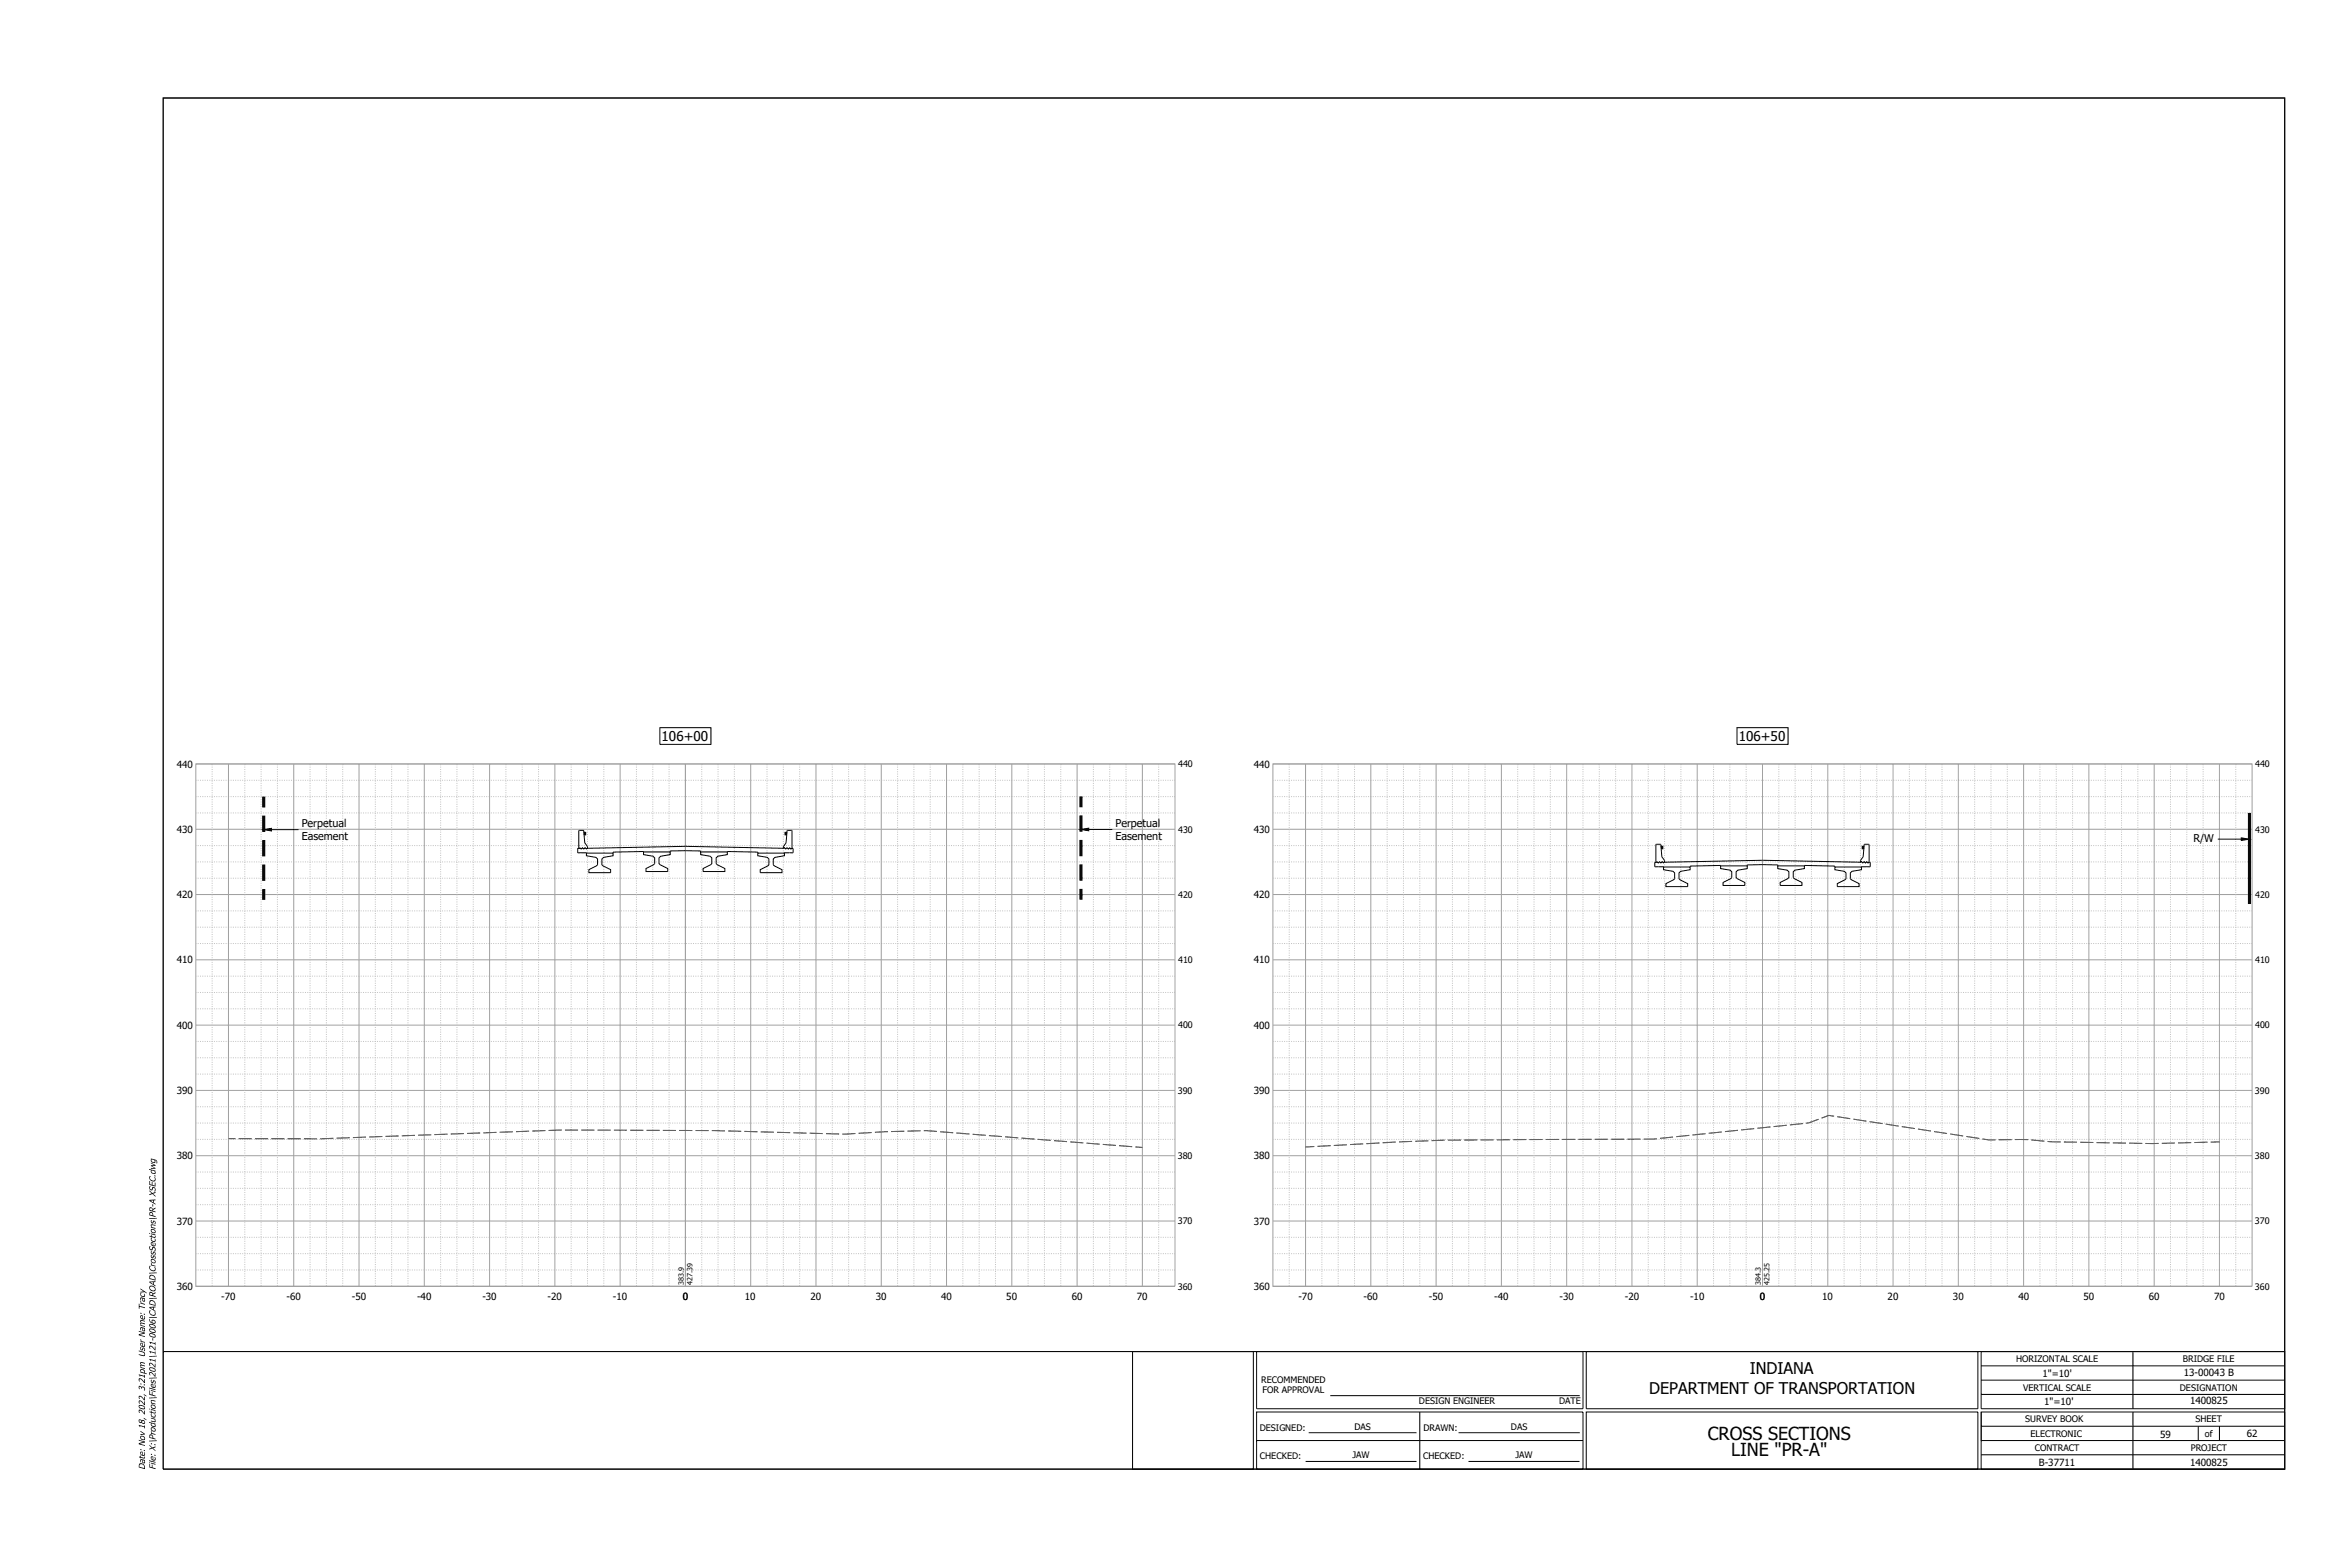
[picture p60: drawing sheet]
<svg xmlns="http://www.w3.org/2000/svg" width="914mm" height="610mm" viewBox="0 0 914 610" stroke-linecap="round" stroke-linejoin="round" font-family="sans-serif">
<defs><g id="words">
<g font-size="7">
<text x="664.5" y="560.2">CROSS SECTIONS</text>
<text x="673.6" y="566.5">LINE &quot;PR-A&quot;</text>
</g>
<g font-size="6.3">
<text x="680.8" y="534.7">INDIANA</text>
<text x="641.7" y="542.2">DEPARTMENT OF TRANSPORTATION</text>
</g>
<g font-size="5.2">
<text x="257.5" y="288.2">106+00</text>
<text x="676.6" y="288.2">106+50</text>
</g>
<g font-size="4.2">
<text x="117.4" y="321.8">Perpetual</text>
<text x="434" y="321.7">Perpetual</text>
<text x="117.4" y="326.9">Easement</text>
<text x="434" y="326.8">Easement</text>
<text x="853.5" y="327.7">R/W</text>
</g>
<g font-size="4.1">
<text x="56.4" y="571.8" transform="rotate(-90 56.4 571.8)">Date: Nov 18, 2022, 3:21pm User Name: Tracy</text>
<text x="60.5" y="571.8" transform="rotate(-90 60.5 571.8)">File: X:\Production\Files\2021\121-0006\CAD\ROAD\CrossSections\PR-A XSEC.dwg</text>
</g>
<g font-size="3.8">
<text x="68.8" y="298.6">440</text>
<text x="487.9" y="298.6">440</text>
<text x="68.8" y="324">430</text>
<text x="487.9" y="324">430</text>
<text x="68.8" y="349.4">420</text>
<text x="487.9" y="349.4">420</text>
<text x="68.8" y="374.8">410</text>
<text x="487.9" y="374.8">410</text>
<text x="68.8" y="400.2">400</text>
<text x="487.9" y="400.2">400</text>
<text x="68.8" y="425.6">390</text>
<text x="487.9" y="425.6">390</text>
<text x="68.8" y="451">380</text>
<text x="487.9" y="451">380</text>
<text x="68.8" y="476.4">370</text>
<text x="487.9" y="476.4">370</text>
<text x="68.8" y="501.8">360</text>
<text x="487.9" y="501.8">360</text>
<text x="86.1" y="505.8">-70</text>
<text x="111.5" y="505.8">-60</text>
<text x="136.9" y="505.8">-50</text>
<text x="162.3" y="505.8">-40</text>
<text x="187.7" y="505.8">-30</text>
<text x="213.1" y="505.8">-20</text>
<text x="238.5" y="505.8">-10</text>
<text x="265.6" y="505.8">0</text>
<text x="289.9" y="505.8">10</text>
<text x="315.4" y="505.8">20</text>
<text x="340.8" y="505.8">30</text>
<text x="366.2" y="505.8">40</text>
<text x="391.6" y="505.8">50</text>
<text x="417" y="505.8">60</text>
<text x="442.4" y="505.8">70</text>
<text x="505.2" y="505.8">-70</text>
<text x="530.6" y="505.8">-60</text>
<text x="556" y="505.8">-50</text>
<text x="581.4" y="505.8">-40</text>
<text x="606.8" y="505.8">-30</text>
<text x="632.2" y="505.8">-20</text>
<text x="657.6" y="505.8">-10</text>
<text x="684.8" y="505.8">0</text>
<text x="709" y="505.8">10</text>
<text x="734.5" y="505.8">20</text>
<text x="759.9" y="505.8">30</text>
<text x="785.3" y="505.8">40</text>
<text x="810.7" y="505.8">50</text>
<text x="836.1" y="505.8">60</text>
<text x="861.5" y="505.8">70</text>
<text x="794.7" y="535.7">1&quot;=10'</text>
<text x="849.7" y="535.2">13-00043 B</text>
<text x="795.3" y="546.5">1&quot;=10'</text>
<text x="852.1" y="546.2">1400825</text>
<text x="840.5" y="559.4">59</text>
<text x="874.2" y="559.2">62</text>
<text x="793.3" y="570.2">B-37711</text>
<text x="852.1" y="570.2">1400825</text>
</g>
<g font-size="3.5">
<text x="458.4" y="298.5">440</text>
<text x="877.5" y="298.5">440</text>
<text x="458.4" y="323.9">430</text>
<text x="877.5" y="323.9">430</text>
<text x="458.4" y="349.3">420</text>
<text x="877.5" y="349.3">420</text>
<text x="458.4" y="374.7">410</text>
<text x="877.5" y="374.7">410</text>
<text x="458.4" y="400.1">400</text>
<text x="877.5" y="400.1">400</text>
<text x="458.3" y="425.5">390</text>
<text x="877.4" y="425.5">390</text>
<text x="458.3" y="450.9">380</text>
<text x="877.4" y="450.9">380</text>
<text x="458.3" y="476.3">370</text>
<text x="877.4" y="476.3">370</text>
<text x="458.3" y="501.7">360</text>
<text x="877.4" y="501.7">360</text>
<text x="784.5" y="529.8">HORIZONTAL SCALE</text>
<text x="849.4" y="529.8">BRIDGE FILE</text>
<text x="490.7" y="537.9">RECOMMENDED</text>
<text x="491.2" y="541.7">FOR APPROVAL</text>
<text x="787.2" y="541">VERTICAL SCALE</text>
<text x="848.2" y="541">DESIGNATION</text>
<text x="552.1" y="546.2">DESIGN ENGINEER</text>
<text x="606.7" y="546.2">DATE</text>
<text x="490.2" y="556.6">DESIGNED:</text>
<text x="527" y="556.3">DAS</text>
<text x="553.8" y="556.6">DRAWN:</text>
<text x="587.9" y="556.3">DAS</text>
<text x="788.1" y="553.3">SURVEY BOOK</text>
<text x="854.3" y="553.3">SHEET</text>
<text x="790.1" y="559.1">ELECTRONIC</text>
<text x="858" y="558.9">of</text>
<text x="490.2" y="567.7">CHECKED:</text>
<text x="526.2" y="567.3">JAW</text>
<text x="553.7" y="567.7">CHECKED:</text>
<text x="589.6" y="567.3">JAW</text>
<text x="791.8" y="564.5">CONTRACT</text>
<text x="852.4" y="564.5">PROJECT</text>
</g>
<g font-size="2.8">
<text x="266" y="499.9" transform="rotate(-90 266 499.9)">383.9</text>
<text x="269.4" y="499.8" transform="rotate(-90 269.4 499.8)">427.39</text>
<text x="685.1" y="499.9" transform="rotate(-90 685.1 499.9)">384.3</text>
<text x="688.5" y="499.8" transform="rotate(-90 688.5 499.8)">425.25</text>
</g>
</g></defs>
<!-- layer: O-SECT-VIEW -->
<path d="M256.8 283.1h19.8v6.5h-19.8zM675.9 283.1h19.8v6.5h-19.8z" fill="none" stroke="#000" stroke-width=".39"/>
<g fill="none" stroke="#a0a0a0" stroke-width=".39">
<path d="M76.2 297.2h381M76.2 297.2h381v203.2h-381zM88.9 297.2v203.2M114.3 297.2v203.2M139.7 297.2v203.2M165.1 297.2v203.2M190.5 297.2v203.2M215.9 297.2v203.2M241.3 297.2v203.2M266.7 297.2v203.2M292.1 297.2v203.2M317.5 297.2v203.2"/>
<path d="M342.9 297.2v203.2M368.3 297.2v203.2M393.7 297.2v203.2M419.1 297.2v203.2M444.5 297.2v203.2M495.3 297.2h381M495.3 297.2h381v203.2h-381zM508 297.2v203.2M533.4 297.2v203.2M558.8 297.2v203.2M584.2 297.2v203.2M609.6 297.2v203.2"/>
<path d="M635 297.2v203.2M660.4 297.2v203.2M685.8 297.2v203.2M711.2 297.2v203.2M736.6 297.2v203.2M762 297.2v203.2M787.4 297.2v203.2M812.8 297.2v203.2M838.2 297.2v203.2M863.6 297.2v203.2M76.2 322.6h381M495.3 322.6h381"/>
<path d="M76.2 348h381M495.3 348h381M76.2 373.4h381M495.3 373.4h381M76.2 398.8h381M495.3 398.8h381M76.2 424.2h381M495.3 424.2h381M76.2 449.6h381M495.3 449.6h381M76.2 475h381M495.3 475h381"/>
<path d="M76.2 500.4h381M495.3 500.4h381"/>
</g>
<g fill="none" stroke="#c2c2c2" stroke-width=".39">
<path d="M82.6 297.2v.5M82.6 298.2v.4M82.6 299.1v.4M95.3 297.2v.5M95.3 298.2v.4M95.3 299.1v.4M101.6 297.2v.5M101.6 298.2v.4M101.6 299.1v.4M108 297.2v.5M108 298.2v.4M108 299.1v.4"/>
<path d="M120.7 297.2v.5M120.7 298.2v.4M120.7 299.1v.4M127 297.2v.5M127 298.2v.4M127 299.1v.4M133.4 297.2v.5M133.4 298.2v.4M133.4 299.1v.4M146.1 297.2v.5M146.1 298.2v.4M146.1 299.1v.4"/>
<path d="M152.4 297.2v.5M152.4 298.2v.4M152.4 299.1v.4M158.8 297.2v.5M158.8 298.2v.4M158.8 299.1v.4M171.5 297.2v.5M171.5 298.2v.4M171.5 299.1v.4M177.8 297.2v.5M177.8 298.2v.4M177.8 299.1v.4"/>
<path d="M184.2 297.2v.5M184.2 298.2v.4M184.2 299.1v.4M196.9 297.2v.5M196.9 298.2v.4M196.9 299.1v.4M203.2 297.2v.5M203.2 298.2v.4M203.2 299.1v.4M209.6 297.2v.5M209.6 298.2v.4M209.6 299.1v.4"/>
<path d="M222.3 297.2v.5M222.3 298.2v.4M222.3 299.1v.4M228.6 297.2v.5M228.6 298.2v.4M228.6 299.1v.4M235 297.2v.5M235 298.2v.4M235 299.1v.4M247.7 297.2v.5M247.7 298.2v.4M247.7 299.1v.4"/>
<path d="M254 297.2v.5M254 298.2v.4M254 299.1v.4M260.4 297.2v.5M260.4 298.2v.4M260.4 299.1v.4M273.1 297.2v.5M273.1 298.2v.4M273.1 299.1v.4M279.4 297.2v.5M279.4 298.2v.4M279.4 299.1v.4"/>
<path d="M285.8 297.2v.5M285.8 298.2v.4M285.8 299.1v.4M298.5 297.2v.5M298.5 298.2v.4M298.5 299.1v.4M304.8 297.2v.5M304.8 298.2v.4M304.8 299.1v.4M311.2 297.2v.5M311.2 298.2v.4M311.2 299.1v.4"/>
<path d="M323.9 297.2v.5M323.9 298.2v.4M323.9 299.1v.4M330.2 297.2v.5M330.2 298.2v.4M330.2 299.1v.4M336.6 297.2v.5M336.6 298.2v.4M336.6 299.1v.4M349.3 297.2v.5M349.3 298.2v.4M349.3 299.1v.4"/>
<path d="M355.6 297.2v.5M355.6 298.2v.4M355.6 299.1v.4M362 297.2v.5M362 298.2v.4M362 299.1v.4M374.7 297.2v.5M374.7 298.2v.4M374.7 299.1v.4M381 297.2v.5M381 298.2v.4M381 299.1v.4"/>
<path d="M387.4 297.2v.5M387.4 298.2v.4M387.4 299.1v.4M400.1 297.2v.5M400.1 298.2v.4M400.1 299.1v.4M406.4 297.2v.5M406.4 298.2v.4M406.4 299.1v.4M412.8 297.2v.5M412.8 298.2v.4M412.8 299.1v.4"/>
<path d="M425.5 297.2v.5M425.5 298.2v.4M425.5 299.1v.4M431.8 297.2v.5M431.8 298.2v.4M431.8 299.1v.4M438.2 297.2v.5M438.2 298.2v.4M438.2 299.1v.4M450.9 297.2v.5M450.9 298.2v.4M450.9 299.1v.4"/>
<path d="M501.7 297.2v.5M501.7 298.2v.4M501.7 299.1v.4M514.4 297.2v.5M514.4 298.2v.4M514.4 299.1v.4M520.7 297.2v.5M520.7 298.2v.4M520.7 299.1v.4M527.1 297.2v.5M527.1 298.2v.4M527.1 299.1v.4"/>
<path d="M539.8 297.2v.5M539.8 298.2v.4M539.8 299.1v.4M546.1 297.2v.5M546.1 298.2v.4M546.1 299.1v.4M552.5 297.2v.5M552.5 298.2v.4M552.5 299.1v.4M565.2 297.2v.5M565.2 298.2v.4M565.2 299.1v.4"/>
<path d="M571.5 297.2v.5M571.5 298.2v.4M571.5 299.1v.4M577.9 297.2v.5M577.9 298.2v.4M577.9 299.1v.4M590.6 297.2v.5M590.6 298.2v.4M590.6 299.1v.4M596.9 297.2v.5M596.9 298.2v.4M596.9 299.1v.4"/>
<path d="M603.3 297.2v.5M603.3 298.2v.4M603.3 299.1v.4M616 297.2v.5M616 298.2v.4M616 299.1v.4M622.3 297.2v.5M622.3 298.2v.4M622.3 299.1v.4M628.7 297.2v.5M628.7 298.2v.4M628.7 299.1v.4"/>
<path d="M641.4 297.2v.5M641.4 298.2v.4M641.4 299.1v.4M647.7 297.2v.5M647.7 298.2v.4M647.7 299.1v.4M654.1 297.2v.5M654.1 298.2v.4M654.1 299.1v.4M666.8 297.2v.5M666.8 298.2v.4M666.8 299.1v.4"/>
<path d="M673.1 297.2v.5M673.1 298.2v.4M673.1 299.1v.4M679.5 297.2v.5M679.5 298.2v.4M679.5 299.1v.4M692.2 297.2v.5M692.2 298.2v.4M692.2 299.1v.4M698.5 297.2v.5M698.5 298.2v.4M698.5 299.1v.4"/>
<path d="M704.9 297.2v.5M704.9 298.2v.4M704.9 299.1v.4M717.6 297.2v.5M717.6 298.2v.4M717.6 299.1v.4M723.9 297.2v.5M723.9 298.2v.4M723.9 299.1v.4M730.3 297.2v.5M730.3 298.2v.4M730.3 299.1v.4"/>
<path d="M743 297.2v.5M743 298.2v.4M743 299.1v.4M749.3 297.2v.5M749.3 298.2v.4M749.3 299.1v.4M755.7 297.2v.5M755.7 298.2v.4M755.7 299.1v.4M768.4 297.2v.5M768.4 298.2v.4M768.4 299.1v.4"/>
<path d="M774.7 297.2v.5M774.7 298.2v.4M774.7 299.1v.4M781.1 297.2v.5M781.1 298.2v.4M781.1 299.1v.4M793.8 297.2v.5M793.8 298.2v.4M793.8 299.1v.4M800.1 297.2v.5M800.1 298.2v.4M800.1 299.1v.4"/>
<path d="M806.5 297.2v.5M806.5 298.2v.4M806.5 299.1v.4M819.2 297.2v.5M819.2 298.2v.4M819.2 299.1v.4M825.5 297.2v.5M825.5 298.2v.4M825.5 299.1v.4M831.9 297.2v.5M831.9 298.2v.4M831.9 299.1v.4"/>
<path d="M844.6 297.2v.5M844.6 298.2v.4M844.6 299.1v.4M850.9 297.2v.5M850.9 298.2v.4M850.9 299.1v.4M857.3 297.2v.5M857.3 298.2v.4M857.3 299.1v.4M870 297.2v.5M870 298.2v.4M870 299.1v.4"/>
<path d="M76.2 316.3h.2M76.2 309.9h.2M76.2 303.6h.2M76.9 316.3h.4M76.9 309.9h.4M76.9 303.6h.4M77.8 316.3h.4M77.8 309.9h.4M77.8 303.6h.4M78.7 316.3h.4M78.7 309.9h.4M78.7 303.6h.4"/>
<path d="M79.6 316.3h.4M79.6 309.9h.4M79.6 303.6h.4M80.5 316.3h.4M80.5 309.9h.4M80.5 303.6h.4M81.4 316.3h.4M81.4 309.9h.4M81.4 303.6h.4M82.3 316.3h.4M82.3 309.9h.4M82.3 303.6h.4"/>
<path d="M82.6 300v.4M82.6 300.9v.4M82.6 301.9v.3M82.6 302.8v.3M82.6 303.7v.4M82.6 304.6v.3M82.6 305.5v.4M82.6 306.4v.4M82.6 307.3v.4M82.6 308.2v.4M82.6 309.1v.4M82.6 310v.4"/>
<path d="M82.6 310.9v.4M82.6 311.8v.4M82.6 312.7v.4M82.6 313.6v.4M82.6 314.5v.4M82.6 315.4v.4M82.6 316.3v.4M82.6 317.2v.4M82.6 318.1v.4M82.6 319v.4M82.6 319.9v.4M83.2 316.3h.4"/>
<path d="M83.2 309.9h.4M83.2 303.6h.4M84.2 316.3h.3M84.2 309.9h.3M84.2 303.6h.3M85.1 316.3h.3M85.1 309.9h.3M85.1 303.6h.3M86 316.3h.4M86 309.9h.4M86 303.6h.4M86.9 316.3h.3"/>
<path d="M86.9 309.9h.3M86.9 303.6h.3M87.8 316.3h.4M87.8 309.9h.4M87.8 303.6h.4M88.7 316.3h.5M88.7 309.9h.5M88.7 303.6h.5M89.7 316.3h.4M89.7 309.9h.4M89.7 303.6h.4M90.6 316.3h.4"/>
<path d="M90.6 309.9h.4M90.6 303.6h.4M91.5 316.3h.4M91.5 309.9h.4M91.5 303.6h.4M92.4 316.3h.4M92.4 309.9h.4M92.4 303.6h.4M93.3 316.3h.4M93.3 309.9h.4M93.3 303.6h.4M94.2 316.3h.4"/>
<path d="M94.2 309.9h.4M94.2 303.6h.4M95.1 316.3h.4M95.1 309.9h.4M95.1 303.6h.4M95.3 300v.4M95.3 300.9v.4M95.3 301.9v.3M95.3 302.8v.3M95.3 303.7v.4M95.3 304.6v.3M95.3 305.5v.4"/>
<path d="M95.3 306.4v.4M95.3 307.3v.4M95.3 308.2v.4M95.3 309.1v.4M95.3 310v.4M95.3 310.9v.4M95.3 311.8v.4M95.3 312.7v.4M95.3 313.6v.4M95.3 314.5v.4M95.3 315.4v.4M95.3 316.3v.4"/>
<path d="M95.3 317.2v.4M95.3 318.1v.4M95.3 319v.4M95.3 319.9v.4M96.1 316.3h.3M96.1 309.9h.3M96.1 303.6h.3M96.9 316.3h.4M96.9 309.9h.4M96.9 303.6h.4M97.9 316.3h.3M97.9 309.9h.3"/>
<path d="M97.9 303.6h.3M98.8 316.3h.3M98.8 309.9h.3M98.8 303.6h.3M99.7 316.3h.4M99.7 309.9h.4M99.7 303.6h.4M100.6 316.3h.3M100.6 309.9h.3M100.6 303.6h.3M101.5 316.3h.4M101.5 309.9h.4"/>
<path d="M101.5 303.6h.4M101.6 300v.4M101.6 300.9v.4M101.6 301.9v.3M101.6 302.8v.3M101.6 303.7v.4M101.6 304.6v.3M101.6 305.5v.4M101.6 306.4v.4M101.6 307.3v.4M101.6 308.2v.4M101.6 309.1v.4"/>
<path d="M101.6 310v.4M101.6 310.9v.4M101.6 311.8v.4M101.6 312.7v.4M101.6 313.6v.4M101.6 314.5v.4M101.6 315.4v.4M101.6 316.3v.4M101.6 317.2v.4M101.6 318.1v.4M101.6 319v.4M101.6 319.9v.4"/>
<path d="M102.4 316.3h.4M102.4 309.9h.4M102.4 303.6h.4M103.3 316.3h.4M103.3 309.9h.4M103.3 303.6h.4M104.2 316.3h.4M104.2 309.9h.4M104.2 303.6h.4M105.1 316.3h.4M105.1 309.9h.4M105.1 303.6h.4"/>
<path d="M106 316.3h.4M106 309.9h.4M106 303.6h.4M106.9 316.3h.4M106.9 309.9h.4M106.9 303.6h.4M107.8 316.3h.4M107.8 309.9h.4M107.8 303.6h.4M108 300v.4M108 300.9v.4M108 301.9v.3"/>
<path d="M108 302.8v.3M108 303.7v.4M108 304.6v.3M108 305.5v.4M108 306.4v.4M108 307.3v.4M108 308.2v.4M108 309.1v.4M108 310v.4M108 310.9v.4M108 311.8v.4M108 312.7v.4"/>
<path d="M108 313.6v.4M108 314.5v.4M108 315.4v.4M108 316.3v.4M108 317.2v.4M108 318.1v.4M108 319v.4M108 319.9v.4M108.7 316.3h.4M108.7 309.9h.4M108.7 303.6h.4M109.6 316.3h.4"/>
<path d="M109.6 309.9h.4M109.6 303.6h.4M110.5 316.3h.4M110.5 309.9h.4M110.5 303.6h.4M111.4 316.3h.4M111.4 309.9h.4M111.4 303.6h.4M112.3 316.3h.4M112.3 309.9h.4M112.3 303.6h.4M113.2 316.3h.4"/>
<path d="M113.2 309.9h.4M113.2 303.6h.4M114.1 316.3h.4M114.1 309.9h.4M114.1 303.6h.4M115 316.3h.4M115 309.9h.4M115 303.6h.4M115.9 316.3h.4M115.9 309.9h.4M115.9 303.6h.4M116.8 316.3h.4"/>
<path d="M116.8 309.9h.4M116.8 303.6h.4M117.8 316.3h.3M117.8 309.9h.3M117.8 303.6h.3M118.7 316.3h.3M118.7 309.9h.3M118.7 303.6h.3M119.5 316.3h.5M119.5 309.9h.5M119.5 303.6h.5M120.5 316.3h.3"/>
<path d="M120.5 309.9h.3M120.5 303.6h.3M120.7 300v.4M120.7 300.9v.4M120.7 301.9v.3M120.7 302.8v.3M120.7 303.7v.4M120.7 304.6v.3M120.7 305.5v.4M120.7 306.4v.4M120.7 307.3v.4M120.7 308.2v.4"/>
<path d="M120.7 309.1v.4M120.7 310v.4M120.7 310.9v.4M120.7 311.8v.4M120.7 312.7v.4M120.7 313.6v.4M120.7 314.5v.4M120.7 315.4v.4M120.7 316.3v.4M120.7 317.2v.4M120.7 318.1v.4M120.7 319v.4"/>
<path d="M120.7 319.9v.4M121.4 316.3h.4M121.4 309.9h.4M121.4 303.6h.4M122.3 316.3h.4M122.3 309.9h.4M122.3 303.6h.4M123.2 316.3h.4M123.2 309.9h.4M123.2 303.6h.4M124.1 316.3h.4M124.1 309.9h.4"/>
<path d="M124.1 303.6h.4M125 316.3h.4M125 309.9h.4M125 303.6h.4M125.9 316.3h.4M125.9 309.9h.4M125.9 303.6h.4M126.8 316.3h.4M126.8 309.9h.4M126.8 303.6h.4M127 300v.4M127 300.9v.4"/>
<path d="M127 301.9v.3M127 302.8v.3M127 303.7v.4M127 304.6v.3M127 305.5v.4M127 306.4v.4M127 307.3v.4M127 308.2v.4M127 309.1v.4M127 310v.4M127 310.9v.4M127 311.8v.4"/>
<path d="M127 312.7v.4M127 313.6v.4M127 314.5v.4M127 315.4v.4M127 316.3v.4M127 317.2v.4M127 318.1v.4M127 319v.4M127 319.9v.4M127.7 316.3h.4M127.7 309.9h.4M127.7 303.6h.4"/>
<path d="M128.6 316.3h.4M128.6 309.9h.4M128.6 303.6h.4M129.5 316.3h.4M129.5 309.9h.4M129.5 303.6h.4M130.4 316.3h.4M130.4 309.9h.4M130.4 303.6h.4M131.3 316.3h.4M131.3 309.9h.4M131.3 303.6h.4"/>
<path d="M132.2 316.3h.4M132.2 309.9h.4M132.2 303.6h.4M133.1 316.3h.4M133.1 309.9h.4M133.1 303.6h.4M133.4 300v.4M133.4 300.9v.4M133.4 301.9v.3M133.4 302.8v.3M133.4 303.7v.4M133.4 304.6v.3"/>
<path d="M133.4 305.5v.4M133.4 306.4v.4M133.4 307.3v.4M133.4 308.2v.4M133.4 309.1v.4M133.4 310v.4M133.4 310.9v.4M133.4 311.8v.4M133.4 312.7v.4M133.4 313.6v.4M133.4 314.5v.4M133.4 315.4v.4"/>
<path d="M133.4 316.3v.4M133.4 317.2v.4M133.4 318.1v.4M133.4 319v.4M133.4 319.9v.4M134 316.3h.4M134 309.9h.4M134 303.6h.4M134.9 316.3h.4M134.9 309.9h.4M134.9 303.6h.4M135.8 316.3h.4"/>
<path d="M135.8 309.9h.4M135.8 303.6h.4M136.7 316.3h.4M136.7 309.9h.4M136.7 303.6h.4M137.6 316.3h.4M137.6 309.9h.4M137.6 303.6h.4M138.5 316.3h.4M138.5 309.9h.4M138.5 303.6h.4M139.4 316.3h.4"/>
<path d="M139.4 309.9h.4M139.4 303.6h.4M140.4 316.3h.3M140.4 309.9h.3M140.4 303.6h.3M141.3 316.3h.3M141.3 309.9h.3M141.3 303.6h.3M142.2 316.3h.4M142.2 309.9h.4M142.2 303.6h.4M143.1 316.3h.3"/>
<path d="M143.1 309.9h.3M143.1 303.6h.3M144 316.3h.4M144 309.9h.4M144 303.6h.4M144.9 316.3h.4M144.9 309.9h.4M144.9 303.6h.4M145.8 316.3h.4M145.8 309.9h.4M145.8 303.6h.4M146.1 300v.4"/>
<path d="M146.1 300.9v.4M146.1 301.9v.3M146.1 302.8v.3M146.1 303.7v.4M146.1 304.6v.3M146.1 305.5v.4M146.1 306.4v.4M146.1 307.3v.4M146.1 308.2v.4M146.1 309.1v.4M146.1 310v.4M146.1 310.9v.4"/>
<path d="M146.1 311.8v.4M146.1 312.7v.4M146.1 313.6v.4M146.1 314.5v.4M146.1 315.4v.4M146.1 316.3v.4M146.1 317.2v.4M146.1 318.1v.4M146.1 319v.4M146.1 319.9v.4M146.7 316.3h.4M146.7 309.9h.4"/>
<path d="M146.7 303.6h.4M147.6 316.3h.4M147.6 309.9h.4M147.6 303.6h.4M148.5 316.3h.4M148.5 309.9h.4M148.5 303.6h.4M149.4 316.3h.4M149.4 309.9h.4M149.4 303.6h.4M150.3 316.3h.4M150.3 309.9h.4"/>
<path d="M150.3 303.6h.4M151.2 316.3h.4M151.2 309.9h.4M151.2 303.6h.4M152.1 316.3h.4M152.1 309.9h.4M152.1 303.6h.4M152.4 300v.4M152.4 300.9v.4M152.4 301.9v.3M152.4 302.8v.3M152.4 303.7v.4"/>
<path d="M152.4 304.6v.3M152.4 305.5v.4M152.4 306.4v.4M152.4 307.3v.4M152.4 308.2v.4M152.4 309.1v.4M152.4 310v.4M152.4 310.9v.4M152.4 311.8v.4M152.4 312.7v.4M152.4 313.6v.4M152.4 314.5v.4"/>
<path d="M152.4 315.4v.4M152.4 316.3v.4M152.4 317.2v.4M152.4 318.1v.4M152.4 319v.4M152.4 319.9v.4M153 316.3h.4M153 309.9h.4M153 303.6h.4M153.9 316.3h.4M153.9 309.9h.4M153.9 303.6h.4"/>
<path d="M154.8 316.3h.4M154.8 309.9h.4M154.8 303.6h.4M155.7 316.3h.4M155.7 309.9h.4M155.7 303.6h.4M156.6 316.3h.4M156.6 309.9h.4M156.6 303.6h.4M157.5 316.3h.4M157.5 309.9h.4M157.5 303.6h.4"/>
<path d="M158.4 316.3h.4M158.4 309.9h.4M158.4 303.6h.4M158.8 300v.4M158.8 300.9v.4M158.8 301.9v.3M158.8 302.8v.3M158.8 303.7v.4M158.8 304.6v.3M158.8 305.5v.4M158.8 306.4v.4M158.8 307.3v.4"/>
<path d="M158.8 308.2v.4M158.8 309.1v.4M158.8 310v.4M158.8 310.9v.4M158.8 311.8v.4M158.8 312.7v.4M158.8 313.6v.4M158.8 314.5v.4M158.8 315.4v.4M158.8 316.3v.4M158.8 317.2v.4M158.8 318.1v.4"/>
<path d="M158.8 319v.4M158.8 319.9v.4M159.3 316.3h.4M159.3 309.9h.4M159.3 303.6h.4M160.3 316.3h.3M160.3 309.9h.3M160.3 303.6h.3M161.2 316.3h.3M161.2 309.9h.3M161.2 303.6h.3M162.1 316.3h.4"/>
<path d="M162.1 309.9h.4M162.1 303.6h.4M163 316.3h.3M163 309.9h.3M163 303.6h.3M163.9 316.3h.4M163.9 309.9h.4M163.9 303.6h.4M164.8 316.3h.4M164.8 309.9h.4M164.8 303.6h.4M165.7 316.3h.4"/>
<path d="M165.7 309.9h.4M165.7 303.6h.4M166.6 316.3h.4M166.6 309.9h.4M166.6 303.6h.4M167.5 316.3h.4M167.5 309.9h.4M167.5 303.6h.4M168.4 316.3h.4M168.4 309.9h.4M168.4 303.6h.4M169.3 316.3h.4"/>
<path d="M169.3 309.9h.4M169.3 303.6h.4M170.2 316.3h.4M170.2 309.9h.4M170.2 303.6h.4M171.1 316.3h.4M171.1 309.9h.4M171.1 303.6h.4M171.5 300v.4M171.5 300.9v.4M171.5 301.9v.3M171.5 302.8v.3"/>
<path d="M171.5 303.7v.4M171.5 304.6v.3M171.5 305.5v.4M171.5 306.4v.4M171.5 307.3v.4M171.5 308.2v.4M171.5 309.1v.4M171.5 310v.4M171.5 310.9v.4M171.5 311.8v.4M171.5 312.7v.4M171.5 313.6v.4"/>
<path d="M171.5 314.5v.4M171.5 315.4v.4M171.5 316.3v.4M171.5 317.2v.4M171.5 318.1v.4M171.5 319v.4M171.5 319.9v.4M172 316.3h.4M172 309.9h.4M172 303.6h.4M172.9 316.3h.4M172.9 309.9h.4"/>
<path d="M172.9 303.6h.4M173.8 316.3h.4M173.8 309.9h.4M173.8 303.6h.4M174.7 316.3h.4M174.7 309.9h.4M174.7 303.6h.4M175.6 316.3h.4M175.6 309.9h.4M175.6 303.6h.4M176.5 316.3h.4M176.5 309.9h.4"/>
<path d="M176.5 303.6h.4M177.4 316.3h.4M177.4 309.9h.4M177.4 303.6h.4M177.8 300v.4M177.8 300.9v.4M177.8 301.9v.3M177.8 302.8v.3M177.8 303.7v.4M177.8 304.6v.3M177.8 305.5v.4M177.8 306.4v.4"/>
<path d="M177.8 307.3v.4M177.8 308.2v.4M177.8 309.1v.4M177.8 310v.4M177.8 310.9v.4M177.8 311.8v.4M177.8 312.7v.4M177.8 313.6v.4M177.8 314.5v.4M177.8 315.4v.4M177.8 316.3v.4M177.8 317.2v.4"/>
<path d="M177.8 318.1v.4M177.8 319v.4M177.8 319.9v.4M178.3 316.3h.4M178.3 309.9h.4M178.3 303.6h.4M179.2 316.3h.4M179.2 309.9h.4M179.2 303.6h.4M180.1 316.3h.4M180.1 309.9h.4M180.1 303.6h.4"/>
<path d="M181 316.3h.4M181 309.9h.4M181 303.6h.4M181.9 316.3h.4M181.9 309.9h.4M181.9 303.6h.4M182.9 316.3h.3M182.9 309.9h.3M182.9 303.6h.3M183.8 316.3h.4M183.8 309.9h.4M183.8 303.6h.4"/>
<path d="M184.2 300v.4M184.2 300.9v.4M184.2 301.9v.3M184.2 302.8v.3M184.2 303.7v.4M184.2 304.6v.3M184.2 305.5v.4M184.2 306.4v.4M184.2 307.3v.4M184.2 308.2v.4M184.2 309.1v.4M184.2 310v.4"/>
<path d="M184.2 310.9v.4M184.2 311.8v.4M184.2 312.7v.4M184.2 313.6v.4M184.2 314.5v.4M184.2 315.4v.4M184.2 316.3v.4M184.2 317.2v.4M184.2 318.1v.4M184.2 319v.4M184.2 319.9v.4M184.7 316.3h.4"/>
<path d="M184.7 309.9h.4M184.7 303.6h.4M185.6 316.3h.3M185.6 309.9h.3M185.6 303.6h.3M186.5 316.3h.4M186.5 309.9h.4M186.5 303.6h.4M187.4 316.3h.4M187.4 309.9h.4M187.4 303.6h.4M188.3 316.3h.4"/>
<path d="M188.3 309.9h.4M188.3 303.6h.4M189.2 316.3h.4M189.2 309.9h.4M189.2 303.6h.4M190.1 316.3h.4M190.1 309.9h.4M190.1 303.6h.4M191 316.3h.4M191 309.9h.4M191 303.6h.4M191.9 316.3h.4"/>
<path d="M191.9 309.9h.4M191.9 303.6h.4M192.8 316.3h.4M192.8 309.9h.4M192.8 303.6h.4M193.7 316.3h.4M193.7 309.9h.4M193.7 303.6h.4M194.6 316.3h.4M194.6 309.9h.4M194.6 303.6h.4M195.5 316.3h.4"/>
<path d="M195.5 309.9h.4M195.5 303.6h.4M196.4 316.3h.4M196.4 309.9h.4M196.4 303.6h.4M196.9 300v.4M196.9 300.9v.4M196.9 301.9v.3M196.9 302.8v.3M196.9 303.7v.4M196.9 304.6v.3M196.9 305.5v.4"/>
<path d="M196.9 306.4v.4M196.9 307.3v.4M196.9 308.2v.4M196.9 309.1v.4M196.9 310v.4M196.9 310.9v.4M196.9 311.8v.4M196.9 312.7v.4M196.9 313.6v.4M196.9 314.5v.4M196.9 315.4v.4M196.9 316.3v.4"/>
<path d="M196.9 317.2v.4M196.9 318.1v.4M196.9 319v.4M196.9 319.9v.4M197.3 316.3h.4M197.3 309.9h.4M197.3 303.6h.4M198.2 316.3h.4M198.2 309.9h.4M198.2 303.6h.4M199.1 316.3h.4M199.1 309.9h.4"/>
<path d="M199.1 303.6h.4M200 316.3h.4M200 309.9h.4M200 303.6h.4M200.9 316.3h.4M200.9 309.9h.4M200.9 303.6h.4M201.8 316.3h.4M201.8 309.9h.4M201.8 303.6h.4M202.8 316.3h.3M202.8 309.9h.3"/>
<path d="M202.8 303.6h.3M203.2 300v.4M203.2 300.9v.4M203.2 301.9v.3M203.2 302.8v.3M203.2 303.7v.4M203.2 304.6v.3M203.2 305.5v.4M203.2 306.4v.4M203.2 307.3v.4M203.2 308.2v.4M203.2 309.1v.4"/>
<path d="M203.2 310v.4M203.2 310.9v.4M203.2 311.8v.4M203.2 312.7v.4M203.2 313.6v.4M203.2 314.5v.4M203.2 315.4v.4M203.2 316.3v.4M203.2 317.2v.4M203.2 318.1v.4M203.2 319v.4M203.2 319.9v.4"/>
<path d="M203.6 316.3h.4M203.6 309.9h.4M203.6 303.6h.4M204.6 316.3h.3M204.6 309.9h.3M204.6 303.6h.3M205.5 316.3h.3M205.5 309.9h.3M205.5 303.6h.3M206.4 316.3h.4M206.4 309.9h.4M206.4 303.6h.4"/>
<path d="M207.3 316.3h.4M207.3 309.9h.4M207.3 303.6h.4M208.2 316.3h.4M208.2 309.9h.4M208.2 303.6h.4M209.1 316.3h.4M209.1 309.9h.4M209.1 303.6h.4M209.6 300v.4M209.6 300.9v.4M209.6 301.9v.3"/>
<path d="M209.6 302.8v.3M209.6 303.7v.4M209.6 304.6v.3M209.6 305.5v.4M209.6 306.4v.4M209.6 307.3v.4M209.6 308.2v.4M209.6 309.1v.4M209.6 310v.4M209.6 310.9v.4M209.6 311.8v.4M209.6 312.7v.4"/>
<path d="M209.6 313.6v.4M209.6 314.5v.4M209.6 315.4v.4M209.6 316.3v.4M209.6 317.2v.4M209.6 318.1v.4M209.6 319v.4M209.6 319.9v.4M210 316.3h.4M210 309.9h.4M210 303.6h.4M210.9 316.3h.4"/>
<path d="M210.9 309.9h.4M210.9 303.6h.4M211.8 316.3h.4M211.8 309.9h.4M211.8 303.6h.4M212.7 316.3h.4M212.7 309.9h.4M212.7 303.6h.4M213.6 316.3h.4M213.6 309.9h.4M213.6 303.6h.4M214.5 316.3h.4"/>
<path d="M214.5 309.9h.4M214.5 303.6h.4M215.4 316.3h.4M215.4 309.9h.4M215.4 303.6h.4M216.3 316.3h.4M216.3 309.9h.4M216.3 303.6h.4M217.2 316.3h.4M217.2 309.9h.4M217.2 303.6h.4M218.1 316.3h.4"/>
<path d="M218.1 309.9h.4M218.1 303.6h.4M219 316.3h.4M219 309.9h.4M219 303.6h.4M219.9 316.3h.4M219.9 309.9h.4M219.9 303.6h.4M220.8 316.3h.4M220.8 309.9h.4M220.8 303.6h.4M221.7 316.3h.4"/>
<path d="M221.7 309.9h.4M221.7 303.6h.4M222.3 300v.4M222.3 300.9v.4M222.3 301.9v.3M222.3 302.8v.3M222.3 303.7v.4M222.3 304.6v.3M222.3 305.5v.4M222.3 306.4v.4M222.3 307.3v.4M222.3 308.2v.4"/>
<path d="M222.3 309.1v.4M222.3 310v.4M222.3 310.9v.4M222.3 311.8v.4M222.3 312.7v.4M222.3 313.6v.4M222.3 314.5v.4M222.3 315.4v.4M222.3 316.3v.4M222.3 317.2v.4M222.3 318.1v.4M222.3 319v.4"/>
<path d="M222.3 319.9v.4M222.7 316.3h.3M222.7 309.9h.3M222.7 303.6h.3M223.5 316.3h.4M223.5 309.9h.4M223.5 303.6h.4M224.5 316.3h.3M224.5 309.9h.3M224.5 303.6h.3M225.4 316.3h.3M225.4 309.9h.3"/>
<path d="M225.4 303.6h.3M226.3 316.3h.4M226.3 309.9h.4M226.3 303.6h.4M227.2 316.3h.4M227.2 309.9h.4M227.2 303.6h.4M228.1 316.3h.4M228.1 309.9h.4M228.1 303.6h.4M228.6 300v.4M228.6 300.9v.4"/>
<path d="M228.6 301.9v.3M228.6 302.8v.3M228.6 303.7v.4M228.6 304.6v.3M228.6 305.5v.4M228.6 306.4v.4M228.6 307.3v.4M228.6 308.2v.4M228.6 309.1v.4M228.6 310v.4M228.6 310.9v.4M228.6 311.8v.4"/>
<path d="M228.6 312.7v.4M228.6 313.6v.4M228.6 314.5v.4M228.6 315.4v.4M228.6 316.3v.4M228.6 317.2v.4M228.6 318.1v.4M228.6 319v.4M228.6 319.9v.4M229 316.3h.4M229 309.9h.4M229 303.6h.4"/>
<path d="M229.9 316.3h.4M229.9 309.9h.4M229.9 303.6h.4M230.8 316.3h.4M230.8 309.9h.4M230.8 303.6h.4M231.7 316.3h.4M231.7 309.9h.4M231.7 303.6h.4M232.6 316.3h.4M232.6 309.9h.4M232.6 303.6h.4"/>
<path d="M233.5 316.3h.4M233.5 309.9h.4M233.5 303.6h.4M234.4 316.3h.4M234.4 309.9h.4M234.4 303.6h.4M235 300v.4M235 300.9v.4M235 301.9v.3M235 302.8v.3M235 303.7v.4M235 304.6v.3"/>
<path d="M235 305.5v.4M235 306.4v.4M235 307.3v.4M235 308.2v.4M235 309.1v.4M235 310v.4M235 310.9v.4M235 311.8v.4M235 312.7v.4M235 313.6v.4M235 314.5v.4M235 315.4v.4"/>
<path d="M235 316.3v.4M235 317.2v.4M235 318.1v.4M235 319v.4M235 319.9v.4M235.3 316.3h.4M235.3 309.9h.4M235.3 303.6h.4M236.2 316.3h.4M236.2 309.9h.4M236.2 303.6h.4M237.1 316.3h.4"/>
<path d="M237.1 309.9h.4M237.1 303.6h.4M238 316.3h.4M238 309.9h.4M238 303.6h.4M238.9 316.3h.4M238.9 309.9h.4M238.9 303.6h.4M239.8 316.3h.4M239.8 309.9h.4M239.8 303.6h.4M240.7 316.3h.4"/>
<path d="M240.7 309.9h.4M240.7 303.6h.4M241.6 316.3h.4M241.6 309.9h.4M241.6 303.6h.4M242.5 316.3h.4M242.5 309.9h.4M242.5 303.6h.4M243.4 316.3h.4M243.4 309.9h.4M243.4 303.6h.4M244.3 316.3h.4"/>
<path d="M244.3 309.9h.4M244.3 303.6h.4M245.3 316.3h.3M245.3 309.9h.3M245.3 303.6h.3M246.1 316.3h.4M246.1 309.9h.4M246.1 303.6h.4M247.1 316.3h.3M247.1 309.9h.3M247.1 303.6h.3M247.7 300v.4"/>
<path d="M247.7 300.9v.4M247.7 301.9v.3M247.7 302.8v.3M247.7 303.7v.4M247.7 304.6v.3M247.7 305.5v.4M247.7 306.4v.4M247.7 307.3v.4M247.7 308.2v.4M247.7 309.1v.4M247.7 310v.4M247.7 310.9v.4"/>
<path d="M247.7 311.8v.4M247.7 312.7v.4M247.7 313.6v.4M247.7 314.5v.4M247.7 315.4v.4M247.7 316.3v.4M247.7 317.2v.4M247.7 318.1v.4M247.7 319v.4M247.7 319.9v.4M248 316.3h.3M248 309.9h.3"/>
<path d="M248 303.6h.3M248.9 316.3h.4M248.9 309.9h.4M248.9 303.6h.4M249.8 316.3h.4M249.8 309.9h.4M249.8 303.6h.4M250.7 316.3h.4M250.7 309.9h.4M250.7 303.6h.4M251.6 316.3h.4M251.6 309.9h.4"/>
<path d="M251.6 303.6h.4M252.5 316.3h.4M252.5 309.9h.4M252.5 303.6h.4M253.4 316.3h.4M253.4 309.9h.4M253.4 303.6h.4M254 300v.4M254 300.9v.4M254 301.9v.3M254 302.8v.3M254 303.7v.4"/>
<path d="M254 304.6v.3M254 305.5v.4M254 306.4v.4M254 307.3v.4M254 308.2v.4M254 309.1v.4M254 310v.4M254 310.9v.4M254 311.8v.4M254 312.7v.4M254 313.6v.4M254 314.5v.4"/>
<path d="M254 315.4v.4M254 316.3v.4M254 317.2v.4M254 318.1v.4M254 319v.4M254 319.9v.4M254.3 316.3h.4M254.3 309.9h.4M254.3 303.6h.4M255.2 316.3h.4M255.2 309.9h.4M255.2 303.6h.4"/>
<path d="M256.1 316.3h.4M256.1 309.9h.4M256.1 303.6h.4M257 316.3h.4M257 309.9h.4M257 303.6h.4M257.9 316.3h.4M257.9 309.9h.4M257.9 303.6h.4M258.8 316.3h.4M258.8 309.9h.4M258.8 303.6h.4"/>
<path d="M259.7 316.3h.4M259.7 309.9h.4M259.7 303.6h.4M260.4 300v.4M260.4 300.9v.4M260.4 301.9v.3M260.4 302.8v.3M260.4 303.7v.4M260.4 304.6v.3M260.4 305.5v.4M260.4 306.4v.4M260.4 307.3v.4"/>
<path d="M260.4 308.2v.4M260.4 309.1v.4M260.4 310v.4M260.4 310.9v.4M260.4 311.8v.4M260.4 312.7v.4M260.4 313.6v.4M260.4 314.5v.4M260.4 315.4v.4M260.4 316.3v.4M260.4 317.2v.4M260.4 318.1v.4"/>
<path d="M260.4 319v.4M260.4 319.9v.4M260.6 316.3h.4M260.6 309.9h.4M260.6 303.6h.4M261.5 316.3h.4M261.5 309.9h.4M261.5 303.6h.4M262.4 316.3h.4M262.4 309.9h.4M262.4 303.6h.4M263.3 316.3h.4"/>
<path d="M263.3 309.9h.4M263.3 303.6h.4M264.2 316.3h.4M264.2 309.9h.4M264.2 303.6h.4M265.2 316.3h.3M265.2 309.9h.3M265.2 303.6h.3M266 316.3h.4M266 309.9h.4M266 303.6h.4M267 316.3h.3"/>
<path d="M267 309.9h.3M267 303.6h.3M267.9 316.3h.3M267.9 309.9h.3M267.9 303.6h.3M268.8 316.3h.4M268.8 309.9h.4M268.8 303.6h.4M269.7 316.3h.3M269.7 309.9h.3M269.7 303.6h.3M270.6 316.3h.4"/>
<path d="M270.6 309.9h.4M270.6 303.6h.4M271.5 316.3h.4M271.5 309.9h.4M271.5 303.6h.4M272.4 316.3h.4M272.4 309.9h.4M272.4 303.6h.4M273.1 300v.4M273.1 300.9v.4M273.1 301.9v.3M273.1 302.8v.3"/>
<path d="M273.1 303.7v.4M273.1 304.6v.3M273.1 305.5v.4M273.1 306.4v.4M273.1 307.3v.4M273.1 308.2v.4M273.1 309.1v.4M273.1 310v.4M273.1 310.9v.4M273.1 311.8v.4M273.1 312.7v.4M273.1 313.6v.4"/>
<path d="M273.1 314.5v.4M273.1 315.4v.4M273.1 316.3v.4M273.1 317.2v.4M273.1 318.1v.4M273.1 319v.4M273.1 319.9v.4M273.3 316.3h.4M273.3 309.9h.4M273.3 303.6h.4M274.2 316.3h.4M274.2 309.9h.4"/>
<path d="M274.2 303.6h.4M275.1 316.3h.4M275.1 309.9h.4M275.1 303.6h.4M276 316.3h.4M276 309.9h.4M276 303.6h.4M276.9 316.3h.4M276.9 309.9h.4M276.9 303.6h.4M277.8 316.3h.4M277.8 309.9h.4"/>
<path d="M277.8 303.6h.4M278.7 316.3h.4M278.7 309.9h.4M278.7 303.6h.4M279.4 300v.4M279.4 300.9v.4M279.4 301.9v.3M279.4 302.8v.3M279.4 303.7v.4M279.4 304.6v.3M279.4 305.5v.4M279.4 306.4v.4"/>
<path d="M279.4 307.3v.4M279.4 308.2v.4M279.4 309.1v.4M279.4 310v.4M279.4 310.9v.4M279.4 311.8v.4M279.4 312.7v.4M279.4 313.6v.4M279.4 314.5v.4M279.4 315.4v.4M279.4 316.3v.4M279.4 317.2v.4"/>
<path d="M279.4 318.1v.4M279.4 319v.4M279.4 319.9v.4M279.6 316.3h.4M279.6 309.9h.4M279.6 303.6h.4M280.5 316.3h.4M280.5 309.9h.4M280.5 303.6h.4M281.4 316.3h.4M281.4 309.9h.4M281.4 303.6h.4"/>
<path d="M282.3 316.3h.4M282.3 309.9h.4M282.3 303.6h.4M283.2 316.3h.4M283.2 309.9h.4M283.2 303.6h.4M284.1 316.3h.4M284.1 309.9h.4M284.1 303.6h.4M285 316.3h.4M285 309.9h.4M285 303.6h.4"/>
<path d="M285.8 300v.4M285.8 300.9v.4M285.8 301.9v.3M285.8 302.8v.3M285.8 303.7v.4M285.8 304.6v.3M285.8 305.5v.4M285.8 306.4v.4M285.8 307.3v.4M285.8 308.2v.4M285.8 309.1v.4M285.8 310v.4"/>
<path d="M285.8 310.9v.4M285.8 311.8v.4M285.8 312.7v.4M285.8 313.6v.4M285.8 314.5v.4M285.8 315.4v.4M285.8 316.3v.4M285.8 317.2v.4M285.8 318.1v.4M285.8 319v.4M285.8 319.9v.4M285.9 316.3h.4"/>
<path d="M285.9 309.9h.4M285.9 303.6h.4M286.9 316.3h.3M286.9 309.9h.3M286.9 303.6h.3M287.8 316.3h.3M287.8 309.9h.3M287.8 303.6h.3M288.6 316.3h.5M288.6 309.9h.5M288.6 303.6h.5M289.6 316.3h.3"/>
<path d="M289.6 309.9h.3M289.6 303.6h.3M290.5 316.3h.4M290.5 309.9h.4M290.5 303.6h.4M291.4 316.3h.4M291.4 309.9h.4M291.4 303.6h.4M292.3 316.3h.4M292.3 309.9h.4M292.3 303.6h.4M293.2 316.3h.4"/>
<path d="M293.2 309.9h.4M293.2 303.6h.4M294.1 316.3h.4M294.1 309.9h.4M294.1 303.6h.4M295 316.3h.4M295 309.9h.4M295 303.6h.4M295.9 316.3h.4M295.9 309.9h.4M295.9 303.6h.4M296.8 316.3h.4"/>
<path d="M296.8 309.9h.4M296.8 303.6h.4M297.7 316.3h.4M297.7 309.9h.4M297.7 303.6h.4M298.5 300v.4M298.5 300.9v.4M298.5 301.9v.3M298.5 302.8v.3M298.5 303.7v.4M298.5 304.6v.3M298.5 305.5v.4"/>
<path d="M298.5 306.4v.4M298.5 307.3v.4M298.5 308.2v.4M298.5 309.1v.4M298.5 310v.4M298.5 310.9v.4M298.5 311.8v.4M298.5 312.7v.4M298.5 313.6v.4M298.5 314.5v.4M298.5 315.4v.4M298.5 316.3v.4"/>
<path d="M298.5 317.2v.4M298.5 318.1v.4M298.5 319v.4M298.5 319.9v.4M298.6 316.3h.4M298.6 309.9h.4M298.6 303.6h.4M299.5 316.3h.4M299.5 309.9h.4M299.5 303.6h.4M300.4 316.3h.4M300.4 309.9h.4"/>
<path d="M300.4 303.6h.4M301.3 316.3h.4M301.3 309.9h.4M301.3 303.6h.4M302.2 316.3h.4M302.2 309.9h.4M302.2 303.6h.4M303.1 316.3h.4M303.1 309.9h.4M303.1 303.6h.4M304 316.3h.4M304 309.9h.4"/>
<path d="M304 303.6h.4M304.8 300v.4M304.8 300.9v.4M304.8 301.9v.3M304.8 302.8v.3M304.8 303.7v.4M304.8 304.6v.3M304.8 305.5v.4M304.8 306.4v.4M304.8 307.3v.4M304.8 308.2v.4M304.8 309.1v.4"/>
<path d="M304.8 310v.4M304.8 310.9v.4M304.8 311.8v.4M304.8 312.7v.4M304.8 313.6v.4M304.8 314.5v.4M304.8 315.4v.4M304.8 316.3v.4M304.8 317.2v.4M304.8 318.1v.4M304.8 319v.4M304.8 319.9v.4"/>
<path d="M304.9 316.3h.4M304.9 309.9h.4M304.9 303.6h.4M305.8 316.3h.4M305.8 309.9h.4M305.8 303.6h.4M306.7 316.3h.4M306.7 309.9h.4M306.7 303.6h.4M307.6 316.3h.4M307.6 309.9h.4M307.6 303.6h.4"/>
<path d="M308.5 316.3h.4M308.5 309.9h.4M308.5 303.6h.4M309.5 316.3h.3M309.5 309.9h.3M309.5 303.6h.3M310.4 316.3h.3M310.4 309.9h.3M310.4 303.6h.3M311.2 300v.4M311.2 300.9v.4M311.2 301.9v.3"/>
<path d="M311.2 302.8v.3M311.2 303.7v.4M311.2 304.6v.3M311.2 305.5v.4M311.2 306.4v.4M311.2 307.3v.4M311.2 308.2v.4M311.2 309.1v.4M311.2 310v.4M311.2 310.9v.4M311.2 311.8v.4M311.2 312.7v.4"/>
<path d="M311.2 313.6v.4M311.2 314.5v.4M311.2 315.4v.4M311.2 316.3v.4M311.2 317.2v.4M311.2 318.1v.4M311.2 319v.4M311.2 319.9v.4M311.3 316.3h.4M311.3 309.9h.4M311.3 303.6h.4M312.2 316.3h.3"/>
<path d="M312.2 309.9h.3M312.2 303.6h.3M313.1 316.3h.4M313.1 309.9h.4M313.1 303.6h.4M314 316.3h.4M314 309.9h.4M314 303.6h.4M314.9 316.3h.4M314.9 309.9h.4M314.9 303.6h.4M315.8 316.3h.4"/>
<path d="M315.8 309.9h.4M315.8 303.6h.4M316.7 316.3h.4M316.7 309.9h.4M316.7 303.6h.4M317.6 316.3h.4M317.6 309.9h.4M317.6 303.6h.4M318.5 316.3h.4M318.5 309.9h.4M318.5 303.6h.4M319.4 316.3h.4"/>
<path d="M319.4 309.9h.4M319.4 303.6h.4M320.3 316.3h.4M320.3 309.9h.4M320.3 303.6h.4M321.2 316.3h.4M321.2 309.9h.4M321.2 303.6h.4M322.1 316.3h.4M322.1 309.9h.4M322.1 303.6h.4M323 316.3h.4"/>
<path d="M323 309.9h.4M323 303.6h.4M323.9 300v.4M323.9 300.9v.4M323.9 301.9v.3M323.9 302.8v.3M323.9 303.7v.4M323.9 304.6v.3M323.9 305.5v.4M323.9 306.4v.4M323.9 307.3v.4M323.9 308.2v.4"/>
<path d="M323.9 309.1v.4M323.9 310v.4M323.9 310.9v.4M323.9 311.8v.4M323.9 312.7v.4M323.9 313.6v.4M323.9 314.5v.4M323.9 315.4v.4M323.9 316.3v.4M323.9 317.2v.4M323.9 318.1v.4M323.9 319v.4"/>
<path d="M323.9 319.9v.4M323.9 316.3h.4M323.9 309.9h.4M323.9 303.6h.4M324.8 316.3h.4M324.8 309.9h.4M324.8 303.6h.4M325.7 316.3h.4M325.7 309.9h.4M325.7 303.6h.4M326.6 316.3h.4M326.6 309.9h.4"/>
<path d="M326.6 303.6h.4M327.5 316.3h.4M327.5 309.9h.4M327.5 303.6h.4M328.4 316.3h.4M328.4 309.9h.4M328.4 303.6h.4M329.4 316.3h.3M329.4 309.9h.3M329.4 303.6h.3M330.2 300v.4M330.2 300.9v.4"/>
<path d="M330.2 301.9v.3M330.2 302.8v.3M330.2 303.7v.4M330.2 304.6v.3M330.2 305.5v.4M330.2 306.4v.4M330.2 307.3v.4M330.2 308.2v.4M330.2 309.1v.4M330.2 310v.4M330.2 310.9v.4M330.2 311.8v.4"/>
<path d="M330.2 312.7v.4M330.2 313.6v.4M330.2 314.5v.4M330.2 315.4v.4M330.2 316.3v.4M330.2 317.2v.4M330.2 318.1v.4M330.2 319v.4M330.2 319.9v.4M330.2 316.3h.4M330.2 309.9h.4M330.2 303.6h.4"/>
<path d="M331.2 316.3h.3M331.2 309.9h.3M331.2 303.6h.3M332.1 316.3h.3M332.1 309.9h.3M332.1 303.6h.3M333 316.3h.4M333 309.9h.4M333 303.6h.4M333.9 316.3h.4M333.9 309.9h.4M333.9 303.6h.4"/>
<path d="M334.8 316.3h.4M334.8 309.9h.4M334.8 303.6h.4M335.7 316.3h.4M335.7 309.9h.4M335.7 303.6h.4M336.6 300v.4M336.6 300.9v.4M336.6 301.9v.3M336.6 302.8v.3M336.6 303.7v.4M336.6 304.6v.3"/>
<path d="M336.6 305.5v.4M336.6 306.4v.4M336.6 307.3v.4M336.6 308.2v.4M336.6 309.1v.4M336.6 310v.4M336.6 310.9v.4M336.6 311.8v.4M336.6 312.7v.4M336.6 313.6v.4M336.6 314.5v.4M336.6 315.4v.4"/>
<path d="M336.6 316.3v.4M336.6 317.2v.4M336.6 318.1v.4M336.6 319v.4M336.6 319.9v.4M336.6 316.3h.4M336.6 309.9h.4M336.6 303.6h.4M337.5 316.3h.4M337.5 309.9h.4M337.5 303.6h.4M338.4 316.3h.4"/>
<path d="M338.4 309.9h.4M338.4 303.6h.4M339.3 316.3h.4M339.3 309.9h.4M339.3 303.6h.4M340.2 316.3h.4M340.2 309.9h.4M340.2 303.6h.4M341.1 316.3h.4M341.1 309.9h.4M341.1 303.6h.4M342 316.3h.4"/>
<path d="M342 309.9h.4M342 303.6h.4M342.9 316.3h.4M342.9 309.9h.4M342.9 303.6h.4M343.8 316.3h.4M343.8 309.9h.4M343.8 303.6h.4M344.7 316.3h.4M344.7 309.9h.4M344.7 303.6h.4M345.6 316.3h.4"/>
<path d="M345.6 309.9h.4M345.6 303.6h.4M346.5 316.3h.4M346.5 309.9h.4M346.5 303.6h.4M347.4 316.3h.4M347.4 309.9h.4M347.4 303.6h.4M348.3 316.3h.4M348.3 309.9h.4M348.3 303.6h.4M349.3 316.3h.3"/>
<path d="M349.3 309.9h.3M349.3 303.6h.3M349.3 300v.4M349.3 300.9v.4M349.3 301.9v.3M349.3 302.8v.3M349.3 303.7v.4M349.3 304.6v.3M349.3 305.5v.4M349.3 306.4v.4M349.3 307.3v.4M349.3 308.2v.4"/>
<path d="M349.3 309.1v.4M349.3 310v.4M349.3 310.9v.4M349.3 311.8v.4M349.3 312.7v.4M349.3 313.6v.4M349.3 314.5v.4M349.3 315.4v.4M349.3 316.3v.4M349.3 317.2v.4M349.3 318.1v.4M349.3 319v.4"/>
<path d="M349.3 319.9v.4M350.1 316.3h.4M350.1 309.9h.4M350.1 303.6h.4M351 316.3h.4M351 309.9h.4M351 303.6h.4M352 316.3h.3M352 309.9h.3M352 303.6h.3M352.9 316.3h.4M352.9 309.9h.4"/>
<path d="M352.9 303.6h.4M353.8 316.3h.4M353.8 309.9h.4M353.8 303.6h.4M354.7 316.3h.3M354.7 309.9h.3M354.7 303.6h.3M355.6 316.3h.4M355.6 309.9h.4M355.6 303.6h.4M355.6 300v.4M355.6 300.9v.4"/>
<path d="M355.6 301.9v.3M355.6 302.8v.3M355.6 303.7v.4M355.6 304.6v.3M355.6 305.5v.4M355.6 306.4v.4M355.6 307.3v.4M355.6 308.2v.4M355.6 309.1v.4M355.6 310v.4M355.6 310.9v.4M355.6 311.8v.4"/>
<path d="M355.6 312.7v.4M355.6 313.6v.4M355.6 314.5v.4M355.6 315.4v.4M355.6 316.3v.4M355.6 317.2v.4M355.6 318.1v.4M355.6 319v.4M355.6 319.9v.4M356.5 316.3h.4M356.5 309.9h.4M356.5 303.6h.4"/>
<path d="M357.4 316.3h.4M357.4 309.9h.4M357.4 303.6h.4M358.3 316.3h.4M358.3 309.9h.4M358.3 303.6h.4M359.2 316.3h.4M359.2 309.9h.4M359.2 303.6h.4M360.1 316.3h.4M360.1 309.9h.4M360.1 303.6h.4"/>
<path d="M361 316.3h.4M361 309.9h.4M361 303.6h.4M361.9 316.3h.4M361.9 309.9h.4M361.9 303.6h.4M362 300v.4M362 300.9v.4M362 301.9v.3M362 302.8v.3M362 303.7v.4M362 304.6v.3"/>
<path d="M362 305.5v.4M362 306.4v.4M362 307.3v.4M362 308.2v.4M362 309.1v.4M362 310v.4M362 310.9v.4M362 311.8v.4M362 312.7v.4M362 313.6v.4M362 314.5v.4M362 315.4v.4"/>
<path d="M362 316.3v.4M362 317.2v.4M362 318.1v.4M362 319v.4M362 319.9v.4M362.8 316.3h.4M362.8 309.9h.4M362.8 303.6h.4M363.7 316.3h.4M363.7 309.9h.4M363.7 303.6h.4M364.6 316.3h.4"/>
<path d="M364.6 309.9h.4M364.6 303.6h.4M365.5 316.3h.4M365.5 309.9h.4M365.5 303.6h.4M366.4 316.3h.4M366.4 309.9h.4M366.4 303.6h.4M367.3 316.3h.4M367.3 309.9h.4M367.3 303.6h.4M368.2 316.3h.4"/>
<path d="M368.2 309.9h.4M368.2 303.6h.4M369.1 316.3h.4M369.1 309.9h.4M369.1 303.6h.4M370 316.3h.4M370 309.9h.4M370 303.6h.4M370.9 316.3h.4M370.9 309.9h.4M370.9 303.6h.4M371.9 316.3h.3"/>
<path d="M371.9 309.9h.3M371.9 303.6h.3M372.7 316.3h.4M372.7 309.9h.4M372.7 303.6h.4M373.7 316.3h.3M373.7 309.9h.3M373.7 303.6h.3M374.6 316.3h.3M374.6 309.9h.3M374.6 303.6h.3M374.7 300v.4"/>
<path d="M374.7 300.9v.4M374.7 301.9v.3M374.7 302.8v.3M374.7 303.7v.4M374.7 304.6v.3M374.7 305.5v.4M374.7 306.4v.4M374.7 307.3v.4M374.7 308.2v.4M374.7 309.1v.4M374.7 310v.4M374.7 310.9v.4"/>
<path d="M374.7 311.8v.4M374.7 312.7v.4M374.7 313.6v.4M374.7 314.5v.4M374.7 315.4v.4M374.7 316.3v.4M374.7 317.2v.4M374.7 318.1v.4M374.7 319v.4M374.7 319.9v.4M375.5 316.3h.4M375.5 309.9h.4"/>
<path d="M375.5 303.6h.4M376.4 316.3h.4M376.4 309.9h.4M376.4 303.6h.4M377.3 316.3h.4M377.3 309.9h.4M377.3 303.6h.4M378.2 316.3h.4M378.2 309.9h.4M378.2 303.6h.4M379.1 316.3h.4M379.1 309.9h.4"/>
<path d="M379.1 303.6h.4M380 316.3h.4M380 309.9h.4M380 303.6h.4M380.9 316.3h.4M380.9 309.9h.4M380.9 303.6h.4M381 300v.4M381 300.9v.4M381 301.9v.3M381 302.8v.3M381 303.7v.4"/>
<path d="M381 304.6v.3M381 305.5v.4M381 306.4v.4M381 307.3v.4M381 308.2v.4M381 309.1v.4M381 310v.4M381 310.9v.4M381 311.8v.4M381 312.7v.4M381 313.6v.4M381 314.5v.4"/>
<path d="M381 315.4v.4M381 316.3v.4M381 317.2v.4M381 318.1v.4M381 319v.4M381 319.9v.4M381.8 316.3h.4M381.8 309.9h.4M381.8 303.6h.4M382.7 316.3h.4M382.7 309.9h.4M382.7 303.6h.4"/>
<path d="M383.6 316.3h.4M383.6 309.9h.4M383.6 303.6h.4M384.5 316.3h.4M384.5 309.9h.4M384.5 303.6h.4M385.4 316.3h.4M385.4 309.9h.4M385.4 303.6h.4M386.3 316.3h.4M386.3 309.9h.4M386.3 303.6h.4"/>
<path d="M387.2 316.3h.4M387.2 309.9h.4M387.2 303.6h.4M387.4 300v.4M387.4 300.9v.4M387.4 301.9v.3M387.4 302.8v.3M387.4 303.7v.4M387.4 304.6v.3M387.4 305.5v.4M387.4 306.4v.4M387.4 307.3v.4"/>
<path d="M387.4 308.2v.4M387.4 309.1v.4M387.4 310v.4M387.4 310.9v.4M387.4 311.8v.4M387.4 312.7v.4M387.4 313.6v.4M387.4 314.5v.4M387.4 315.4v.4M387.4 316.3v.4M387.4 317.2v.4M387.4 318.1v.4"/>
<path d="M387.4 319v.4M387.4 319.9v.4M388.1 316.3h.4M388.1 309.9h.4M388.1 303.6h.4M389 316.3h.4M389 309.9h.4M389 303.6h.4M389.9 316.3h.4M389.9 309.9h.4M389.9 303.6h.4M390.8 316.3h.4"/>
<path d="M390.8 309.9h.4M390.8 303.6h.4M391.8 316.3h.3M391.8 309.9h.3M391.8 303.6h.3M392.6 316.3h.4M392.6 309.9h.4M392.6 303.6h.4M393.6 316.3h.3M393.6 309.9h.3M393.6 303.6h.3M394.5 316.3h.3"/>
<path d="M394.5 309.9h.3M394.5 303.6h.3M395.4 316.3h.4M395.4 309.9h.4M395.4 303.6h.4M396.3 316.3h.3M396.3 309.9h.3M396.3 303.6h.3M397.2 316.3h.4M397.2 309.9h.4M397.2 303.6h.4M398.1 316.3h.4"/>
<path d="M398.1 309.9h.4M398.1 303.6h.4M399 316.3h.4M399 309.9h.4M399 303.6h.4M399.9 316.3h.4M399.9 309.9h.4M399.9 303.6h.4M400.1 300v.4M400.1 300.9v.4M400.1 301.9v.3M400.1 302.8v.3"/>
<path d="M400.1 303.7v.4M400.1 304.6v.3M400.1 305.5v.4M400.1 306.4v.4M400.1 307.3v.4M400.1 308.2v.4M400.1 309.1v.4M400.1 310v.4M400.1 310.9v.4M400.1 311.8v.4M400.1 312.7v.4M400.1 313.6v.4"/>
<path d="M400.1 314.5v.4M400.1 315.4v.4M400.1 316.3v.4M400.1 317.2v.4M400.1 318.1v.4M400.1 319v.4M400.1 319.9v.4M400.8 316.3h.4M400.8 309.9h.4M400.8 303.6h.4M401.7 316.3h.4M401.7 309.9h.4"/>
<path d="M401.7 303.6h.4M402.6 316.3h.4M402.6 309.9h.4M402.6 303.6h.4M403.5 316.3h.4M403.5 309.9h.4M403.5 303.6h.4M404.4 316.3h.4M404.4 309.9h.4M404.4 303.6h.4M405.3 316.3h.4M405.3 309.9h.4"/>
<path d="M405.3 303.6h.4M406.2 316.3h.4M406.2 309.9h.4M406.2 303.6h.4M406.4 300v.4M406.4 300.9v.4M406.4 301.9v.3M406.4 302.8v.3M406.4 303.7v.4M406.4 304.6v.3M406.4 305.5v.4M406.4 306.4v.4"/>
<path d="M406.4 307.3v.4M406.4 308.2v.4M406.4 309.1v.4M406.4 310v.4M406.4 310.9v.4M406.4 311.8v.4M406.4 312.7v.4M406.4 313.6v.4M406.4 314.5v.4M406.4 315.4v.4M406.4 316.3v.4M406.4 317.2v.4"/>
<path d="M406.4 318.1v.4M406.4 319v.4M406.4 319.9v.4M407.1 316.3h.4M407.1 309.9h.4M407.1 303.6h.4M408 316.3h.4M408 309.9h.4M408 303.6h.4M408.9 316.3h.4M408.9 309.9h.4M408.9 303.6h.4"/>
<path d="M409.8 316.3h.4M409.8 309.9h.4M409.8 303.6h.4M410.7 316.3h.4M410.7 309.9h.4M410.7 303.6h.4M411.6 316.3h.4M411.6 309.9h.4M411.6 303.6h.4M412.5 316.3h.4M412.5 309.9h.4M412.5 303.6h.4"/>
<path d="M412.8 300v.4M412.8 300.9v.4M412.8 301.9v.3M412.8 302.8v.3M412.8 303.7v.4M412.8 304.6v.3M412.8 305.5v.4M412.8 306.4v.4M412.8 307.3v.4M412.8 308.2v.4M412.8 309.1v.4M412.8 310v.4"/>
<path d="M412.8 310.9v.4M412.8 311.8v.4M412.8 312.7v.4M412.8 313.6v.4M412.8 314.5v.4M412.8 315.4v.4M412.8 316.3v.4M412.8 317.2v.4M412.8 318.1v.4M412.8 319v.4M412.8 319.9v.4M413.4 316.3h.4"/>
<path d="M413.4 309.9h.4M413.4 303.6h.4M414.4 316.3h.3M414.4 309.9h.3M414.4 303.6h.3M415.2 316.3h.4M415.2 309.9h.4M415.2 303.6h.4M416.2 316.3h.3M416.2 309.9h.3M416.2 303.6h.3M417.1 316.3h.3"/>
<path d="M417.1 309.9h.3M417.1 303.6h.3M418 316.3h.4M418 309.9h.4M418 303.6h.4M418.9 316.3h.3M418.9 309.9h.3M418.9 303.6h.3M419.8 316.3h.4M419.8 309.9h.4M419.8 303.6h.4M420.7 316.3h.4"/>
<path d="M420.7 309.9h.4M420.7 303.6h.4M421.6 316.3h.4M421.6 309.9h.4M421.6 303.6h.4M422.5 316.3h.4M422.5 309.9h.4M422.5 303.6h.4M423.4 316.3h.4M423.4 309.9h.4M423.4 303.6h.4M424.3 316.3h.4"/>
<path d="M424.3 309.9h.4M424.3 303.6h.4M425.2 316.3h.4M425.2 309.9h.4M425.2 303.6h.4M425.5 300v.4M425.5 300.9v.4M425.5 301.9v.3M425.5 302.8v.3M425.5 303.7v.4M425.5 304.6v.3M425.5 305.5v.4"/>
<path d="M425.5 306.4v.4M425.5 307.3v.4M425.5 308.2v.4M425.5 309.1v.4M425.5 310v.4M425.5 310.9v.4M425.5 311.8v.4M425.5 312.7v.4M425.5 313.6v.4M425.5 314.5v.4M425.5 315.4v.4M425.5 316.3v.4"/>
<path d="M425.5 317.2v.4M425.5 318.1v.4M425.5 319v.4M425.5 319.9v.4M426.1 316.3h.4M426.1 309.9h.4M426.1 303.6h.4M427 316.3h.4M427 309.9h.4M427 303.6h.4M427.9 316.3h.4M427.9 309.9h.4"/>
<path d="M427.9 303.6h.4M428.8 316.3h.4M428.8 309.9h.4M428.8 303.6h.4M429.7 316.3h.4M429.7 309.9h.4M429.7 303.6h.4M430.6 316.3h.4M430.6 309.9h.4M430.6 303.6h.4M431.5 316.3h.4M431.5 309.9h.4"/>
<path d="M431.5 303.6h.4M431.8 300v.4M431.8 300.9v.4M431.8 301.9v.3M431.8 302.8v.3M431.8 303.7v.4M431.8 304.6v.3M431.8 305.5v.4M431.8 306.4v.4M431.8 307.3v.4M431.8 308.2v.4M431.8 309.1v.4"/>
<path d="M431.8 310v.4M431.8 310.9v.4M431.8 311.8v.4M431.8 312.7v.4M431.8 313.6v.4M431.8 314.5v.4M431.8 315.4v.4M431.8 316.3v.4M431.8 317.2v.4M431.8 318.1v.4M431.8 319v.4M431.8 319.9v.4"/>
<path d="M432.4 316.3h.4M432.4 309.9h.4M432.4 303.6h.4M433.3 316.3h.4M433.3 309.9h.4M433.3 303.6h.4M434.2 316.3h.4M434.2 309.9h.4M434.2 303.6h.4M435.1 316.3h.4M435.1 309.9h.4M435.1 303.6h.4"/>
<path d="M436.1 316.3h.3M436.1 309.9h.3M436.1 303.6h.3M437 316.3h.3M437 309.9h.3M437 303.6h.3M437.9 316.3h.4M437.9 309.9h.4M437.9 303.6h.4M438.2 300v.4M438.2 300.9v.4M438.2 301.9v.3"/>
<path d="M438.2 302.8v.3M438.2 303.7v.4M438.2 304.6v.3M438.2 305.5v.4M438.2 306.4v.4M438.2 307.3v.4M438.2 308.2v.4M438.2 309.1v.4M438.2 310v.4M438.2 310.9v.4M438.2 311.8v.4M438.2 312.7v.4"/>
<path d="M438.2 313.6v.4M438.2 314.5v.4M438.2 315.4v.4M438.2 316.3v.4M438.2 317.2v.4M438.2 318.1v.4M438.2 319v.4M438.2 319.9v.4M438.8 316.3h.3M438.8 309.9h.3M438.8 303.6h.3M439.7 316.3h.4"/>
<path d="M439.7 309.9h.4M439.7 303.6h.4M440.6 316.3h.4M440.6 309.9h.4M440.6 303.6h.4M441.5 316.3h.4M441.5 309.9h.4M441.5 303.6h.4M442.4 316.3h.4M442.4 309.9h.4M442.4 303.6h.4M443.3 316.3h.4"/>
<path d="M443.3 309.9h.4M443.3 303.6h.4M444.2 316.3h.5M444.2 309.9h.5M444.2 303.6h.5M445.2 316.3h.4M445.2 309.9h.4M445.2 303.6h.4M446.1 316.3h.4M446.1 309.9h.4M446.1 303.6h.4M447 316.3h.4"/>
<path d="M447 309.9h.4M447 303.6h.4M448 316.3h.3M448 309.9h.3M448 303.6h.3M448.8 316.3h.4M448.8 309.9h.4M448.8 303.6h.4M449.7 316.3h.4M449.7 309.9h.4M449.7 303.6h.4M450.7 316.3h.3"/>
<path d="M450.7 309.9h.3M450.7 303.6h.3M450.9 300v.4M450.9 300.9v.4M450.9 301.9v.3M450.9 302.8v.3M450.9 303.7v.4M450.9 304.6v.3M450.9 305.5v.4M450.9 306.4v.4M450.9 307.3v.4M450.9 308.2v.4"/>
<path d="M450.9 309.1v.4M450.9 310v.4M450.9 310.9v.4M450.9 311.8v.4M450.9 312.7v.4M450.9 313.6v.4M450.9 314.5v.4M450.9 315.4v.4M450.9 316.3v.4M450.9 317.2v.4M450.9 318.1v.4M450.9 319v.4"/>
<path d="M450.9 319.9v.4M451.6 316.3h.4M451.6 309.9h.4M451.6 303.6h.4M452.5 316.3h.4M452.5 309.9h.4M452.5 303.6h.4M453.4 316.3h.3M453.4 309.9h.3M453.4 303.6h.3M454.3 316.3h.4M454.3 309.9h.4"/>
<path d="M454.3 303.6h.4M455.2 316.3h.4M455.2 309.9h.4M455.2 303.6h.4M456.1 316.3h.4M456.1 309.9h.4M456.1 303.6h.4M457 316.3h.2M457 309.9h.2M457 303.6h.2M495.3 316.3h.2M495.3 309.9h.2"/>
<path d="M495.3 303.6h.2M496 316.3h.4M496 309.9h.4M496 303.6h.4M496.9 316.3h.4M496.9 309.9h.4M496.9 303.6h.4M497.8 316.3h.4M497.8 309.9h.4M497.8 303.6h.4M498.8 316.3h.3M498.8 309.9h.3"/>
<path d="M498.8 303.6h.3M499.6 316.3h.4M499.6 309.9h.4M499.6 303.6h.4M500.5 316.3h.4M500.5 309.9h.4M500.5 303.6h.4M501.5 316.3h.3M501.5 309.9h.3M501.5 303.6h.3M501.7 300v.4M501.7 300.9v.4"/>
<path d="M501.7 301.9v.3M501.7 302.8v.3M501.7 303.7v.4M501.7 304.6v.3M501.7 305.5v.4M501.7 306.4v.4M501.7 307.3v.4M501.7 308.2v.4M501.7 309.1v.4M501.7 310v.4M501.7 310.9v.4M501.7 311.8v.4"/>
<path d="M501.7 312.7v.4M501.7 313.6v.4M501.7 314.5v.4M501.7 315.4v.4M501.7 316.3v.4M501.7 317.2v.4M501.7 318.1v.4M501.7 319v.4M501.7 319.9v.4M502.4 316.3h.4M502.4 309.9h.4M502.4 303.6h.4"/>
<path d="M503.3 316.3h.4M503.3 309.9h.4M503.3 303.6h.4M504.2 316.3h.3M504.2 309.9h.3M504.2 303.6h.3M505.1 316.3h.4M505.1 309.9h.4M505.1 303.6h.4M506 316.3h.4M506 309.9h.4M506 303.6h.4"/>
<path d="M506.9 316.3h.4M506.9 309.9h.4M506.9 303.6h.4M507.8 316.3h.5M507.8 309.9h.5M507.8 303.6h.5M508.8 316.3h.4M508.8 309.9h.4M508.8 303.6h.4M509.7 316.3h.4M509.7 309.9h.4M509.7 303.6h.4"/>
<path d="M510.6 316.3h.4M510.6 309.9h.4M510.6 303.6h.4M511.5 316.3h.4M511.5 309.9h.4M511.5 303.6h.4M512.4 316.3h.4M512.4 309.9h.4M512.4 303.6h.4M513.4 316.3h.3M513.4 309.9h.3M513.4 303.6h.3"/>
<path d="M514.2 316.3h.4M514.2 309.9h.4M514.2 303.6h.4M514.4 300v.4M514.4 300.9v.4M514.4 301.9v.3M514.4 302.8v.3M514.4 303.7v.4M514.4 304.6v.3M514.4 305.5v.4M514.4 306.4v.4M514.4 307.3v.4"/>
<path d="M514.4 308.2v.4M514.4 309.1v.4M514.4 310v.4M514.4 310.9v.4M514.4 311.8v.4M514.4 312.7v.4M514.4 313.6v.4M514.4 314.5v.4M514.4 315.4v.4M514.4 316.3v.4M514.4 317.2v.4M514.4 318.1v.4"/>
<path d="M514.4 319v.4M514.4 319.9v.4M515.2 316.3h.3M515.2 309.9h.3M515.2 303.6h.3M516.1 316.3h.3M516.1 309.9h.3M516.1 303.6h.3M517 316.3h.4M517 309.9h.4M517 303.6h.4M517.9 316.3h.4"/>
<path d="M517.9 309.9h.4M517.9 303.6h.4M518.8 316.3h.4M518.8 309.9h.4M518.8 303.6h.4M519.7 316.3h.4M519.7 309.9h.4M519.7 303.6h.4M520.6 316.3h.4M520.6 309.9h.4M520.6 303.6h.4M520.7 300v.4"/>
<path d="M520.7 300.9v.4M520.7 301.9v.3M520.7 302.8v.3M520.7 303.7v.4M520.7 304.6v.3M520.7 305.5v.4M520.7 306.4v.4M520.7 307.3v.4M520.7 308.2v.4M520.7 309.1v.4M520.7 310v.4M520.7 310.9v.4"/>
<path d="M520.7 311.8v.4M520.7 312.7v.4M520.7 313.6v.4M520.7 314.5v.4M520.7 315.4v.4M520.7 316.3v.4M520.7 317.2v.4M520.7 318.1v.4M520.7 319v.4M520.7 319.9v.4M521.5 316.3h.4M521.5 309.9h.4"/>
<path d="M521.5 303.6h.4M522.4 316.3h.4M522.4 309.9h.4M522.4 303.6h.4M523.3 316.3h.4M523.3 309.9h.4M523.3 303.6h.4M524.2 316.3h.4M524.2 309.9h.4M524.2 303.6h.4M525.1 316.3h.4M525.1 309.9h.4"/>
<path d="M525.1 303.6h.4M526 316.3h.4M526 309.9h.4M526 303.6h.4M526.9 316.3h.4M526.9 309.9h.4M526.9 303.6h.4M527.1 300v.4M527.1 300.9v.4M527.1 301.9v.3M527.1 302.8v.3M527.1 303.7v.4"/>
<path d="M527.1 304.6v.3M527.1 305.5v.4M527.1 306.4v.4M527.1 307.3v.4M527.1 308.2v.4M527.1 309.1v.4M527.1 310v.4M527.1 310.9v.4M527.1 311.8v.4M527.1 312.7v.4M527.1 313.6v.4M527.1 314.5v.4"/>
<path d="M527.1 315.4v.4M527.1 316.3v.4M527.1 317.2v.4M527.1 318.1v.4M527.1 319v.4M527.1 319.9v.4M527.8 316.3h.4M527.8 309.9h.4M527.8 303.6h.4M528.7 316.3h.4M528.7 309.9h.4M528.7 303.6h.4"/>
<path d="M529.6 316.3h.4M529.6 309.9h.4M529.6 303.6h.4M530.5 316.3h.4M530.5 309.9h.4M530.5 303.6h.4M531.4 316.3h.4M531.4 309.9h.4M531.4 303.6h.4M532.3 316.3h.4M532.3 309.9h.4M532.3 303.6h.4"/>
<path d="M533.3 316.3h.3M533.3 309.9h.3M533.3 303.6h.3M534.1 316.3h.4M534.1 309.9h.4M534.1 303.6h.4M535.1 316.3h.3M535.1 309.9h.3M535.1 303.6h.3M536 316.3h.3M536 309.9h.3M536 303.6h.3"/>
<path d="M536.9 316.3h.4M536.9 309.9h.4M536.9 303.6h.4M537.8 316.3h.3M537.8 309.9h.3M537.8 303.6h.3M538.7 316.3h.4M538.7 309.9h.4M538.7 303.6h.4M539.6 316.3h.4M539.6 309.9h.4M539.6 303.6h.4"/>
<path d="M539.8 300v.4M539.8 300.9v.4M539.8 301.9v.3M539.8 302.8v.3M539.8 303.7v.4M539.8 304.6v.3M539.8 305.5v.4M539.8 306.4v.4M539.8 307.3v.4M539.8 308.2v.4M539.8 309.1v.4M539.8 310v.4"/>
<path d="M539.8 310.9v.4M539.8 311.8v.4M539.8 312.7v.4M539.8 313.6v.4M539.8 314.5v.4M539.8 315.4v.4M539.8 316.3v.4M539.8 317.2v.4M539.8 318.1v.4M539.8 319v.4M539.8 319.9v.4M540.5 316.3h.4"/>
<path d="M540.5 309.9h.4M540.5 303.6h.4M541.4 316.3h.4M541.4 309.9h.4M541.4 303.6h.4M542.3 316.3h.4M542.3 309.9h.4M542.3 303.6h.4M543.2 316.3h.4M543.2 309.9h.4M543.2 303.6h.4M544.1 316.3h.4"/>
<path d="M544.1 309.9h.4M544.1 303.6h.4M545 316.3h.4M545 309.9h.4M545 303.6h.4M545.9 316.3h.4M545.9 309.9h.4M545.9 303.6h.4M546.1 300v.4M546.1 300.9v.4M546.1 301.9v.3M546.1 302.8v.3"/>
<path d="M546.1 303.7v.4M546.1 304.6v.3M546.1 305.5v.4M546.1 306.4v.4M546.1 307.3v.4M546.1 308.2v.4M546.1 309.1v.4M546.1 310v.4M546.1 310.9v.4M546.1 311.8v.4M546.1 312.7v.4M546.1 313.6v.4"/>
<path d="M546.1 314.5v.4M546.1 315.4v.4M546.1 316.3v.4M546.1 317.2v.4M546.1 318.1v.4M546.1 319v.4M546.1 319.9v.4M546.8 316.3h.4M546.8 309.9h.4M546.8 303.6h.4M547.7 316.3h.4M547.7 309.9h.4"/>
<path d="M547.7 303.6h.4M548.6 316.3h.4M548.6 309.9h.4M548.6 303.6h.4M549.5 316.3h.4M549.5 309.9h.4M549.5 303.6h.4M550.4 316.3h.4M550.4 309.9h.4M550.4 303.6h.4M551.3 316.3h.4M551.3 309.9h.4"/>
<path d="M551.3 303.6h.4M552.2 316.3h.4M552.2 309.9h.4M552.2 303.6h.4M552.5 300v.4M552.5 300.9v.4M552.5 301.9v.3M552.5 302.8v.3M552.5 303.7v.4M552.5 304.6v.3M552.5 305.5v.4M552.5 306.4v.4"/>
<path d="M552.5 307.3v.4M552.5 308.2v.4M552.5 309.1v.4M552.5 310v.4M552.5 310.9v.4M552.5 311.8v.4M552.5 312.7v.4M552.5 313.6v.4M552.5 314.5v.4M552.5 315.4v.4M552.5 316.3v.4M552.5 317.2v.4"/>
<path d="M552.5 318.1v.4M552.5 319v.4M552.5 319.9v.4M553.1 316.3h.4M553.1 309.9h.4M553.1 303.6h.4M554 316.3h.4M554 309.9h.4M554 303.6h.4M554.9 316.3h.4M554.9 309.9h.4M554.9 303.6h.4"/>
<path d="M555.9 316.3h.3M555.9 309.9h.3M555.9 303.6h.3M556.7 316.3h.4M556.7 309.9h.4M556.7 303.6h.4M557.7 316.3h.3M557.7 309.9h.3M557.7 303.6h.3M558.6 316.3h.3M558.6 309.9h.3M558.6 303.6h.3"/>
<path d="M559.5 316.3h.4M559.5 309.9h.4M559.5 303.6h.4M560.4 316.3h.3M560.4 309.9h.3M560.4 303.6h.3M561.3 316.3h.4M561.3 309.9h.4M561.3 303.6h.4M562.2 316.3h.4M562.2 309.9h.4M562.2 303.6h.4"/>
<path d="M563.1 316.3h.4M563.1 309.9h.4M563.1 303.6h.4M564 316.3h.4M564 309.9h.4M564 303.6h.4M564.9 316.3h.4M564.9 309.9h.4M564.9 303.6h.4M565.2 300v.4M565.2 300.9v.4M565.2 301.9v.3"/>
<path d="M565.2 302.8v.3M565.2 303.7v.4M565.2 304.6v.3M565.2 305.5v.4M565.2 306.4v.4M565.2 307.3v.4M565.2 308.2v.4M565.2 309.1v.4M565.2 310v.4M565.2 310.9v.4M565.2 311.8v.4M565.2 312.7v.4"/>
<path d="M565.2 313.6v.4M565.2 314.5v.4M565.2 315.4v.4M565.2 316.3v.4M565.2 317.2v.4M565.2 318.1v.4M565.2 319v.4M565.2 319.9v.4M565.8 316.3h.4M565.8 309.9h.4M565.8 303.6h.4M566.7 316.3h.4"/>
<path d="M566.7 309.9h.4M566.7 303.6h.4M567.6 316.3h.4M567.6 309.9h.4M567.6 303.6h.4M568.5 316.3h.4M568.5 309.9h.4M568.5 303.6h.4M569.4 316.3h.4M569.4 309.9h.4M569.4 303.6h.4M570.3 316.3h.4"/>
<path d="M570.3 309.9h.4M570.3 303.6h.4M571.2 316.3h.4M571.2 309.9h.4M571.2 303.6h.4M571.5 300v.4M571.5 300.9v.4M571.5 301.9v.3M571.5 302.8v.3M571.5 303.7v.4M571.5 304.6v.3M571.5 305.5v.4"/>
<path d="M571.5 306.4v.4M571.5 307.3v.4M571.5 308.2v.4M571.5 309.1v.4M571.5 310v.4M571.5 310.9v.4M571.5 311.8v.4M571.5 312.7v.4M571.5 313.6v.4M571.5 314.5v.4M571.5 315.4v.4M571.5 316.3v.4"/>
<path d="M571.5 317.2v.4M571.5 318.1v.4M571.5 319v.4M571.5 319.9v.4M572.1 316.3h.4M572.1 309.9h.4M572.1 303.6h.4M573 316.3h.4M573 309.9h.4M573 303.6h.4M573.9 316.3h.4M573.9 309.9h.4"/>
<path d="M573.9 303.6h.4M574.8 316.3h.4M574.8 309.9h.4M574.8 303.6h.4M575.7 316.3h.4M575.7 309.9h.4M575.7 303.6h.4M576.6 316.3h.4M576.6 309.9h.4M576.6 303.6h.4M577.6 316.3h.3M577.6 309.9h.3"/>
<path d="M577.6 303.6h.3M577.9 300v.4M577.9 300.9v.4M577.9 301.9v.3M577.9 302.8v.3M577.9 303.7v.4M577.9 304.6v.3M577.9 305.5v.4M577.9 306.4v.4M577.9 307.3v.4M577.9 308.2v.4M577.9 309.1v.4"/>
<path d="M577.9 310v.4M577.9 310.9v.4M577.9 311.8v.4M577.9 312.7v.4M577.9 313.6v.4M577.9 314.5v.4M577.9 315.4v.4M577.9 316.3v.4M577.9 317.2v.4M577.9 318.1v.4M577.9 319v.4M577.9 319.9v.4"/>
<path d="M578.5 316.3h.3M578.5 309.9h.3M578.5 303.6h.3M579.4 316.3h.4M579.4 309.9h.4M579.4 303.6h.4M580.3 316.3h.3M580.3 309.9h.3M580.3 303.6h.3M581.2 316.3h.4M581.2 309.9h.4M581.2 303.6h.4"/>
<path d="M582.1 316.3h.4M582.1 309.9h.4M582.1 303.6h.4M583 316.3h.4M583 309.9h.4M583 303.6h.4M583.9 316.3h.4M583.9 309.9h.4M583.9 303.6h.4M584.8 316.3h.4M584.8 309.9h.4M584.8 303.6h.4"/>
<path d="M585.7 316.3h.4M585.7 309.9h.4M585.7 303.6h.4M586.6 316.3h.4M586.6 309.9h.4M586.6 303.6h.4M587.5 316.3h.4M587.5 309.9h.4M587.5 303.6h.4M588.4 316.3h.4M588.4 309.9h.4M588.4 303.6h.4"/>
<path d="M589.3 316.3h.4M589.3 309.9h.4M589.3 303.6h.4M590.2 316.3h.4M590.2 309.9h.4M590.2 303.6h.4M590.6 300v.4M590.6 300.9v.4M590.6 301.9v.3M590.6 302.8v.3M590.6 303.7v.4M590.6 304.6v.3"/>
<path d="M590.6 305.5v.4M590.6 306.4v.4M590.6 307.3v.4M590.6 308.2v.4M590.6 309.1v.4M590.6 310v.4M590.6 310.9v.4M590.6 311.8v.4M590.6 312.7v.4M590.6 313.6v.4M590.6 314.5v.4M590.6 315.4v.4"/>
<path d="M590.6 316.3v.4M590.6 317.2v.4M590.6 318.1v.4M590.6 319v.4M590.6 319.9v.4M591.1 316.3h.4M591.1 309.9h.4M591.1 303.6h.4M592 316.3h.4M592 309.9h.4M592 303.6h.4M592.9 316.3h.4"/>
<path d="M592.9 309.9h.4M592.9 303.6h.4M593.8 316.3h.4M593.8 309.9h.4M593.8 303.6h.4M594.7 316.3h.4M594.7 309.9h.4M594.7 303.6h.4M595.6 316.3h.4M595.6 309.9h.4M595.6 303.6h.4M596.5 316.3h.4"/>
<path d="M596.5 309.9h.4M596.5 303.6h.4M596.9 300v.4M596.9 300.9v.4M596.9 301.9v.3M596.9 302.8v.3M596.9 303.7v.4M596.9 304.6v.3M596.9 305.5v.4M596.9 306.4v.4M596.9 307.3v.4M596.9 308.2v.4"/>
<path d="M596.9 309.1v.4M596.9 310v.4M596.9 310.9v.4M596.9 311.8v.4M596.9 312.7v.4M596.9 313.6v.4M596.9 314.5v.4M596.9 315.4v.4M596.9 316.3v.4M596.9 317.2v.4M596.9 318.1v.4M596.9 319v.4"/>
<path d="M596.9 319.9v.4M597.5 316.3h.3M597.5 309.9h.3M597.5 303.6h.3M598.3 316.3h.4M598.3 309.9h.4M598.3 303.6h.4M599.2 316.3h.4M599.2 309.9h.4M599.2 303.6h.4M600.2 316.3h.3M600.2 309.9h.3"/>
<path d="M600.2 303.6h.3M601.1 316.3h.4M601.1 309.9h.4M601.1 303.6h.4M602 316.3h.4M602 309.9h.4M602 303.6h.4M602.9 316.3h.4M602.9 309.9h.4M602.9 303.6h.4M603.3 300v.4M603.3 300.9v.4"/>
<path d="M603.3 301.9v.3M603.3 302.8v.3M603.3 303.7v.4M603.3 304.6v.3M603.3 305.5v.4M603.3 306.4v.4M603.3 307.3v.4M603.3 308.2v.4M603.3 309.1v.4M603.3 310v.4M603.3 310.9v.4M603.3 311.8v.4"/>
<path d="M603.3 312.7v.4M603.3 313.6v.4M603.3 314.5v.4M603.3 315.4v.4M603.3 316.3v.4M603.3 317.2v.4M603.3 318.1v.4M603.3 319v.4M603.3 319.9v.4M603.8 316.3h.4M603.8 309.9h.4M603.8 303.6h.4"/>
<path d="M604.7 316.3h.4M604.7 309.9h.4M604.7 303.6h.4M605.6 316.3h.4M605.6 309.9h.4M605.6 303.6h.4M606.5 316.3h.4M606.5 309.9h.4M606.5 303.6h.4M607.4 316.3h.4M607.4 309.9h.4M607.4 303.6h.4"/>
<path d="M608.3 316.3h.4M608.3 309.9h.4M608.3 303.6h.4M609.2 316.3h.4M609.2 309.9h.4M609.2 303.6h.4M610.1 316.3h.4M610.1 309.9h.4M610.1 303.6h.4M611 316.3h.4M611 309.9h.4M611 303.6h.4"/>
<path d="M611.9 316.3h.4M611.9 309.9h.4M611.9 303.6h.4M612.8 316.3h.4M612.8 309.9h.4M612.8 303.6h.4M613.7 316.3h.4M613.7 309.9h.4M613.7 303.6h.4M614.6 316.3h.4M614.6 309.9h.4M614.6 303.6h.4"/>
<path d="M615.5 316.3h.4M615.5 309.9h.4M615.5 303.6h.4M616 300v.4M616 300.9v.4M616 301.9v.3M616 302.8v.3M616 303.7v.4M616 304.6v.3M616 305.5v.4M616 306.4v.4M616 307.3v.4"/>
<path d="M616 308.2v.4M616 309.1v.4M616 310v.4M616 310.9v.4M616 311.8v.4M616 312.7v.4M616 313.6v.4M616 314.5v.4M616 315.4v.4M616 316.3v.4M616 317.2v.4M616 318.1v.4"/>
<path d="M616 319v.4M616 319.9v.4M616.4 316.3h.4M616.4 309.9h.4M616.4 303.6h.4M617.3 316.3h.4M617.3 309.9h.4M617.3 303.6h.4M618.2 316.3h.4M618.2 309.9h.4M618.2 303.6h.4M619.1 316.3h.4"/>
<path d="M619.1 309.9h.4M619.1 303.6h.4M620.1 316.3h.3M620.1 309.9h.3M620.1 303.6h.3M621 316.3h.3M621 309.9h.3M621 303.6h.3M621.9 316.3h.4M621.9 309.9h.4M621.9 303.6h.4M622.3 300v.4"/>
<path d="M622.3 300.9v.4M622.3 301.9v.3M622.3 302.8v.3M622.3 303.7v.4M622.3 304.6v.3M622.3 305.5v.4M622.3 306.4v.4M622.3 307.3v.4M622.3 308.2v.4M622.3 309.1v.4M622.3 310v.4M622.3 310.9v.4"/>
<path d="M622.3 311.8v.4M622.3 312.7v.4M622.3 313.6v.4M622.3 314.5v.4M622.3 315.4v.4M622.3 316.3v.4M622.3 317.2v.4M622.3 318.1v.4M622.3 319v.4M622.3 319.9v.4M622.8 316.3h.3M622.8 309.9h.3"/>
<path d="M622.8 303.6h.3M623.7 316.3h.4M623.7 309.9h.4M623.7 303.6h.4M624.6 316.3h.4M624.6 309.9h.4M624.6 303.6h.4M625.5 316.3h.4M625.5 309.9h.4M625.5 303.6h.4M626.4 316.3h.4M626.4 309.9h.4"/>
<path d="M626.4 303.6h.4M627.3 316.3h.4M627.3 309.9h.4M627.3 303.6h.4M628.2 316.3h.4M628.2 309.9h.4M628.2 303.6h.4M628.7 300v.4M628.7 300.9v.4M628.7 301.9v.3M628.7 302.8v.3M628.7 303.7v.4"/>
<path d="M628.7 304.6v.3M628.7 305.5v.4M628.7 306.4v.4M628.7 307.3v.4M628.7 308.2v.4M628.7 309.1v.4M628.7 310v.4M628.7 310.9v.4M628.7 311.8v.4M628.7 312.7v.4M628.7 313.6v.4M628.7 314.5v.4"/>
<path d="M628.7 315.4v.4M628.7 316.3v.4M628.7 317.2v.4M628.7 318.1v.4M628.7 319v.4M628.7 319.9v.4M629.1 316.3h.4M629.1 309.9h.4M629.1 303.6h.4M630 316.3h.4M630 309.9h.4M630 303.6h.4"/>
<path d="M630.9 316.3h.4M630.9 309.9h.4M630.9 303.6h.4M631.8 316.3h.4M631.8 309.9h.4M631.8 303.6h.4M632.7 316.3h.4M632.7 309.9h.4M632.7 303.6h.4M633.6 316.3h.4M633.6 309.9h.4M633.6 303.6h.4"/>
<path d="M634.5 316.3h.4M634.5 309.9h.4M634.5 303.6h.4M635.4 316.3h.4M635.4 309.9h.4M635.4 303.6h.4M636.3 316.3h.4M636.3 309.9h.4M636.3 303.6h.4M637.2 316.3h.4M637.2 309.9h.4M637.2 303.6h.4"/>
<path d="M638.1 316.3h.4M638.1 309.9h.4M638.1 303.6h.4M639 316.3h.4M639 309.9h.4M639 303.6h.4M640 316.3h.3M640 309.9h.3M640 303.6h.3M640.8 316.3h.4M640.8 309.9h.4M640.8 303.6h.4"/>
<path d="M641.4 300v.4M641.4 300.9v.4M641.4 301.9v.3M641.4 302.8v.3M641.4 303.7v.4M641.4 304.6v.3M641.4 305.5v.4M641.4 306.4v.4M641.4 307.3v.4M641.4 308.2v.4M641.4 309.1v.4M641.4 310v.4"/>
<path d="M641.4 310.9v.4M641.4 311.8v.4M641.4 312.7v.4M641.4 313.6v.4M641.4 314.5v.4M641.4 315.4v.4M641.4 316.3v.4M641.4 317.2v.4M641.4 318.1v.4M641.4 319v.4M641.4 319.9v.4M641.8 316.3h.3"/>
<path d="M641.8 309.9h.3M641.8 303.6h.3M642.7 316.3h.3M642.7 309.9h.3M642.7 303.6h.3M643.6 316.3h.4M643.6 309.9h.4M643.6 303.6h.4M644.5 316.3h.4M644.5 309.9h.4M644.5 303.6h.4M645.4 316.3h.4"/>
<path d="M645.4 309.9h.4M645.4 303.6h.4M646.3 316.3h.4M646.3 309.9h.4M646.3 303.6h.4M647.2 316.3h.4M647.2 309.9h.4M647.2 303.6h.4M647.7 300v.4M647.7 300.9v.4M647.7 301.9v.3M647.7 302.8v.3"/>
<path d="M647.7 303.7v.4M647.7 304.6v.3M647.7 305.5v.4M647.7 306.4v.4M647.7 307.3v.4M647.7 308.2v.4M647.7 309.1v.4M647.7 310v.4M647.7 310.9v.4M647.7 311.8v.4M647.7 312.7v.4M647.7 313.6v.4"/>
<path d="M647.7 314.5v.4M647.7 315.4v.4M647.7 316.3v.4M647.7 317.2v.4M647.7 318.1v.4M647.7 319v.4M647.7 319.9v.4M648.1 316.3h.4M648.1 309.9h.4M648.1 303.6h.4M649 316.3h.4M649 309.9h.4"/>
<path d="M649 303.6h.4M649.9 316.3h.4M649.9 309.9h.4M649.9 303.6h.4M650.8 316.3h.4M650.8 309.9h.4M650.8 303.6h.4M651.7 316.3h.4M651.7 309.9h.4M651.7 303.6h.4M652.6 316.3h.4M652.6 309.9h.4"/>
<path d="M652.6 303.6h.4M653.5 316.3h.4M653.5 309.9h.4M653.5 303.6h.4M654.1 300v.4M654.1 300.9v.4M654.1 301.9v.3M654.1 302.8v.3M654.1 303.7v.4M654.1 304.6v.3M654.1 305.5v.4M654.1 306.4v.4"/>
<path d="M654.1 307.3v.4M654.1 308.2v.4M654.1 309.1v.4M654.1 310v.4M654.1 310.9v.4M654.1 311.8v.4M654.1 312.7v.4M654.1 313.6v.4M654.1 314.5v.4M654.1 315.4v.4M654.1 316.3v.4M654.1 317.2v.4"/>
<path d="M654.1 318.1v.4M654.1 319v.4M654.1 319.9v.4M654.4 316.3h.4M654.4 309.9h.4M654.4 303.6h.4M655.3 316.3h.4M655.3 309.9h.4M655.3 303.6h.4M656.2 316.3h.4M656.2 309.9h.4M656.2 303.6h.4"/>
<path d="M657.1 316.3h.4M657.1 309.9h.4M657.1 303.6h.4M658 316.3h.4M658 309.9h.4M658 303.6h.4M658.9 316.3h.4M658.9 309.9h.4M658.9 303.6h.4M659.8 316.3h.4M659.8 309.9h.4M659.8 303.6h.4"/>
<path d="M660.7 316.3h.4M660.7 309.9h.4M660.7 303.6h.4M661.6 316.3h.4M661.6 309.9h.4M661.6 303.6h.4M662.6 316.3h.3M662.6 309.9h.3M662.6 303.6h.3M663.4 316.3h.5M663.4 309.9h.5M663.4 303.6h.5"/>
<path d="M664.4 316.3h.3M664.4 309.9h.3M664.4 303.6h.3M665.3 316.3h.3M665.3 309.9h.3M665.3 303.6h.3M666.2 316.3h.4M666.2 309.9h.4M666.2 303.6h.4M666.8 300v.4M666.8 300.9v.4M666.8 301.9v.3"/>
<path d="M666.8 302.8v.3M666.8 303.7v.4M666.8 304.6v.3M666.8 305.5v.4M666.8 306.4v.4M666.8 307.3v.4M666.8 308.2v.4M666.8 309.1v.4M666.8 310v.4M666.8 310.9v.4M666.8 311.8v.4M666.8 312.7v.4"/>
<path d="M666.8 313.6v.4M666.8 314.5v.4M666.8 315.4v.4M666.8 316.3v.4M666.8 317.2v.4M666.8 318.1v.4M666.8 319v.4M666.8 319.9v.4M667.1 316.3h.4M667.1 309.9h.4M667.1 303.6h.4M668 316.3h.4"/>
<path d="M668 309.9h.4M668 303.6h.4M668.9 316.3h.4M668.9 309.9h.4M668.9 303.6h.4M669.8 316.3h.4M669.8 309.9h.4M669.8 303.6h.4M670.7 316.3h.4M670.7 309.9h.4M670.7 303.6h.4M671.6 316.3h.4"/>
<path d="M671.6 309.9h.4M671.6 303.6h.4M672.5 316.3h.4M672.5 309.9h.4M672.5 303.6h.4M673.1 300v.4M673.1 300.9v.4M673.1 301.9v.3M673.1 302.8v.3M673.1 303.7v.4M673.1 304.6v.3M673.1 305.5v.4"/>
<path d="M673.1 306.4v.4M673.1 307.3v.4M673.1 308.2v.4M673.1 309.1v.4M673.1 310v.4M673.1 310.9v.4M673.1 311.8v.4M673.1 312.7v.4M673.1 313.6v.4M673.1 314.5v.4M673.1 315.4v.4M673.1 316.3v.4"/>
<path d="M673.1 317.2v.4M673.1 318.1v.4M673.1 319v.4M673.1 319.9v.4M673.4 316.3h.4M673.4 309.9h.4M673.4 303.6h.4M674.3 316.3h.4M674.3 309.9h.4M674.3 303.6h.4M675.2 316.3h.4M675.2 309.9h.4"/>
<path d="M675.2 303.6h.4M676.1 316.3h.4M676.1 309.9h.4M676.1 303.6h.4M677 316.3h.4M677 309.9h.4M677 303.6h.4M677.9 316.3h.4M677.9 309.9h.4M677.9 303.6h.4M678.8 316.3h.4M678.8 309.9h.4"/>
<path d="M678.8 303.6h.4M679.5 300v.4M679.5 300.9v.4M679.5 301.9v.3M679.5 302.8v.3M679.5 303.7v.4M679.5 304.6v.3M679.5 305.5v.4M679.5 306.4v.4M679.5 307.3v.4M679.5 308.2v.4M679.5 309.1v.4"/>
<path d="M679.5 310v.4M679.5 310.9v.4M679.5 311.8v.4M679.5 312.7v.4M679.5 313.6v.4M679.5 314.5v.4M679.5 315.4v.4M679.5 316.3v.4M679.5 317.2v.4M679.5 318.1v.4M679.5 319v.4M679.5 319.9v.4"/>
<path d="M679.7 316.3h.4M679.7 309.9h.4M679.7 303.6h.4M680.6 316.3h.4M680.6 309.9h.4M680.6 303.6h.4M681.5 316.3h.4M681.5 309.9h.4M681.5 303.6h.4M682.5 316.3h.3M682.5 309.9h.3M682.5 303.6h.3"/>
<path d="M683.3 316.3h.4M683.3 309.9h.4M683.3 303.6h.4M684.3 316.3h.3M684.3 309.9h.3M684.3 303.6h.3M685.2 316.3h.3M685.2 309.9h.3M685.2 303.6h.3M686.1 316.3h.4M686.1 309.9h.4M686.1 303.6h.4"/>
<path d="M687 316.3h.3M687 309.9h.3M687 303.6h.3M687.9 316.3h.4M687.9 309.9h.4M687.9 303.6h.4M688.8 316.3h.4M688.8 309.9h.4M688.8 303.6h.4M689.7 316.3h.4M689.7 309.9h.4M689.7 303.6h.4"/>
<path d="M690.6 316.3h.4M690.6 309.9h.4M690.6 303.6h.4M691.5 316.3h.4M691.5 309.9h.4M691.5 303.6h.4M692.2 300v.4M692.2 300.9v.4M692.2 301.9v.3M692.2 302.8v.3M692.2 303.7v.4M692.2 304.6v.3"/>
<path d="M692.2 305.5v.4M692.2 306.4v.4M692.2 307.3v.4M692.2 308.2v.4M692.2 309.1v.4M692.2 310v.4M692.2 310.9v.4M692.2 311.8v.4M692.2 312.7v.4M692.2 313.6v.4M692.2 314.5v.4M692.2 315.4v.4"/>
<path d="M692.2 316.3v.4M692.2 317.2v.4M692.2 318.1v.4M692.2 319v.4M692.2 319.9v.4M692.4 316.3h.4M692.4 309.9h.4M692.4 303.6h.4M693.3 316.3h.4M693.3 309.9h.4M693.3 303.6h.4M694.2 316.3h.4"/>
<path d="M694.2 309.9h.4M694.2 303.6h.4M695.1 316.3h.4M695.1 309.9h.4M695.1 303.6h.4M696 316.3h.4M696 309.9h.4M696 303.6h.4M696.9 316.3h.4M696.9 309.9h.4M696.9 303.6h.4M697.8 316.3h.4"/>
<path d="M697.8 309.9h.4M697.8 303.6h.4M698.5 300v.4M698.5 300.9v.4M698.5 301.9v.3M698.5 302.8v.3M698.5 303.7v.4M698.5 304.6v.3M698.5 305.5v.4M698.5 306.4v.4M698.5 307.3v.4M698.5 308.2v.4"/>
<path d="M698.5 309.1v.4M698.5 310v.4M698.5 310.9v.4M698.5 311.8v.4M698.5 312.7v.4M698.5 313.6v.4M698.5 314.5v.4M698.5 315.4v.4M698.5 316.3v.4M698.5 317.2v.4M698.5 318.1v.4M698.5 319v.4"/>
<path d="M698.5 319.9v.4M698.7 316.3h.4M698.7 309.9h.4M698.7 303.6h.4M699.6 316.3h.4M699.6 309.9h.4M699.6 303.6h.4M700.5 316.3h.4M700.5 309.9h.4M700.5 303.6h.4M701.4 316.3h.4M701.4 309.9h.4"/>
<path d="M701.4 303.6h.4M702.3 316.3h.4M702.3 309.9h.4M702.3 303.6h.4M703.2 316.3h.4M703.2 309.9h.4M703.2 303.6h.4M704.2 316.3h.3M704.2 309.9h.3M704.2 303.6h.3M704.9 300v.4M704.9 300.9v.4"/>
<path d="M704.9 301.9v.3M704.9 302.8v.3M704.9 303.7v.4M704.9 304.6v.3M704.9 305.5v.4M704.9 306.4v.4M704.9 307.3v.4M704.9 308.2v.4M704.9 309.1v.4M704.9 310v.4M704.9 310.9v.4M704.9 311.8v.4"/>
<path d="M704.9 312.7v.4M704.9 313.6v.4M704.9 314.5v.4M704.9 315.4v.4M704.9 316.3v.4M704.9 317.2v.4M704.9 318.1v.4M704.9 319v.4M704.9 319.9v.4M705.1 316.3h.3M705.1 309.9h.3M705.1 303.6h.3"/>
<path d="M706 316.3h.4M706 309.9h.4M706 303.6h.4M706.9 316.3h.3M706.9 309.9h.3M706.9 303.6h.3M707.8 316.3h.4M707.8 309.9h.4M707.8 303.6h.4M708.7 316.3h.4M708.7 309.9h.4M708.7 303.6h.4"/>
<path d="M709.6 316.3h.4M709.6 309.9h.4M709.6 303.6h.4M710.5 316.3h.4M710.5 309.9h.4M710.5 303.6h.4M711.4 316.3h.4M711.4 309.9h.4M711.4 303.6h.4M712.3 316.3h.4M712.3 309.9h.4M712.3 303.6h.4"/>
<path d="M713.2 316.3h.4M713.2 309.9h.4M713.2 303.6h.4M714.1 316.3h.4M714.1 309.9h.4M714.1 303.6h.4M715 316.3h.4M715 309.9h.4M715 303.6h.4M715.9 316.3h.4M715.9 309.9h.4M715.9 303.6h.4"/>
<path d="M716.8 316.3h.4M716.8 309.9h.4M716.8 303.6h.4M717.6 300v.4M717.6 300.9v.4M717.6 301.9v.3M717.6 302.8v.3M717.6 303.7v.4M717.6 304.6v.3M717.6 305.5v.4M717.6 306.4v.4M717.6 307.3v.4"/>
<path d="M717.6 308.2v.4M717.6 309.1v.4M717.6 310v.4M717.6 310.9v.4M717.6 311.8v.4M717.6 312.7v.4M717.6 313.6v.4M717.6 314.5v.4M717.6 315.4v.4M717.6 316.3v.4M717.6 317.2v.4M717.6 318.1v.4"/>
<path d="M717.6 319v.4M717.6 319.9v.4M717.7 316.3h.4M717.7 309.9h.4M717.7 303.6h.4M718.6 316.3h.4M718.6 309.9h.4M718.6 303.6h.4M719.5 316.3h.4M719.5 309.9h.4M719.5 303.6h.4M720.4 316.3h.4"/>
<path d="M720.4 309.9h.4M720.4 303.6h.4M721.3 316.3h.4M721.3 309.9h.4M721.3 303.6h.4M722.2 316.3h.4M722.2 309.9h.4M722.2 303.6h.4M723.1 316.3h.4M723.1 309.9h.4M723.1 303.6h.4M723.9 300v.4"/>
<path d="M723.9 300.9v.4M723.9 301.9v.3M723.9 302.8v.3M723.9 303.7v.4M723.9 304.6v.3M723.9 305.5v.4M723.9 306.4v.4M723.9 307.3v.4M723.9 308.2v.4M723.9 309.1v.4M723.9 310v.4M723.9 310.9v.4"/>
<path d="M723.9 311.8v.4M723.9 312.7v.4M723.9 313.6v.4M723.9 314.5v.4M723.9 315.4v.4M723.9 316.3v.4M723.9 317.2v.4M723.9 318.1v.4M723.9 319v.4M723.9 319.9v.4M724 316.3h.4M724 309.9h.4"/>
<path d="M724 303.6h.4M724.9 316.3h.4M724.9 309.9h.4M724.9 303.6h.4M725.8 316.3h.4M725.8 309.9h.4M725.8 303.6h.4M726.8 316.3h.3M726.8 309.9h.3M726.8 303.6h.3M727.7 316.3h.3M727.7 309.9h.3"/>
<path d="M727.7 303.6h.3M728.6 316.3h.4M728.6 309.9h.4M728.6 303.6h.4M729.5 316.3h.3M729.5 309.9h.3M729.5 303.6h.3M730.3 300v.4M730.3 300.9v.4M730.3 301.9v.3M730.3 302.8v.3M730.3 303.7v.4"/>
<path d="M730.3 304.6v.3M730.3 305.5v.4M730.3 306.4v.4M730.3 307.3v.4M730.3 308.2v.4M730.3 309.1v.4M730.3 310v.4M730.3 310.9v.4M730.3 311.8v.4M730.3 312.7v.4M730.3 313.6v.4M730.3 314.5v.4"/>
<path d="M730.3 315.4v.4M730.3 316.3v.4M730.3 317.2v.4M730.3 318.1v.4M730.3 319v.4M730.3 319.9v.4M730.4 316.3h.4M730.4 309.9h.4M730.4 303.6h.4M731.3 316.3h.4M731.3 309.9h.4M731.3 303.6h.4"/>
<path d="M732.2 316.3h.4M732.2 309.9h.4M732.2 303.6h.4M733.1 316.3h.4M733.1 309.9h.4M733.1 303.6h.4M734 316.3h.4M734 309.9h.4M734 303.6h.4M734.9 316.3h.4M734.9 309.9h.4M734.9 303.6h.4"/>
<path d="M735.8 316.3h.4M735.8 309.9h.4M735.8 303.6h.4M736.7 316.3h.4M736.7 309.9h.4M736.7 303.6h.4M737.6 316.3h.4M737.6 309.9h.4M737.6 303.6h.4M738.5 316.3h.4M738.5 309.9h.4M738.5 303.6h.4"/>
<path d="M739.4 316.3h.4M739.4 309.9h.4M739.4 303.6h.4M740.3 316.3h.4M740.3 309.9h.4M740.3 303.6h.4M741.2 316.3h.4M741.2 309.9h.4M741.2 303.6h.4M742.1 316.3h.4M742.1 309.9h.4M742.1 303.6h.4"/>
<path d="M743 300v.4M743 300.9v.4M743 301.9v.3M743 302.8v.3M743 303.7v.4M743 304.6v.3M743 305.5v.4M743 306.4v.4M743 307.3v.4M743 308.2v.4M743 309.1v.4M743 310v.4"/>
<path d="M743 310.9v.4M743 311.8v.4M743 312.7v.4M743 313.6v.4M743 314.5v.4M743 315.4v.4M743 316.3v.4M743 317.2v.4M743 318.1v.4M743 319v.4M743 319.9v.4M743 316.3h.4"/>
<path d="M743 309.9h.4M743 303.6h.4M743.9 316.3h.4M743.9 309.9h.4M743.9 303.6h.4M744.8 316.3h.4M744.8 309.9h.4M744.8 303.6h.4M745.7 316.3h.4M745.7 309.9h.4M745.7 303.6h.4M746.7 316.3h.3"/>
<path d="M746.7 309.9h.3M746.7 303.6h.3M747.6 316.3h.3M747.6 309.9h.3M747.6 303.6h.3M748.5 316.3h.4M748.5 309.9h.4M748.5 303.6h.4M749.3 300v.4M749.3 300.9v.4M749.3 301.9v.3M749.3 302.8v.3"/>
<path d="M749.3 303.7v.4M749.3 304.6v.3M749.3 305.5v.4M749.3 306.4v.4M749.3 307.3v.4M749.3 308.2v.4M749.3 309.1v.4M749.3 310v.4M749.3 310.9v.4M749.3 311.8v.4M749.3 312.7v.4M749.3 313.6v.4"/>
<path d="M749.3 314.5v.4M749.3 315.4v.4M749.3 316.3v.4M749.3 317.2v.4M749.3 318.1v.4M749.3 319v.4M749.3 319.9v.4M749.4 316.3h.3M749.4 309.9h.3M749.4 303.6h.3M750.3 316.3h.4M750.3 309.9h.4"/>
<path d="M750.3 303.6h.4M751.2 316.3h.4M751.2 309.9h.4M751.2 303.6h.4M752.1 316.3h.4M752.1 309.9h.4M752.1 303.6h.4M753 316.3h.4M753 309.9h.4M753 303.6h.4M753.9 316.3h.4M753.9 309.9h.4"/>
<path d="M753.9 303.6h.4M754.8 316.3h.4M754.8 309.9h.4M754.8 303.6h.4M755.7 300v.4M755.7 300.9v.4M755.7 301.9v.3M755.7 302.8v.3M755.7 303.7v.4M755.7 304.6v.3M755.7 305.5v.4M755.7 306.4v.4"/>
<path d="M755.7 307.3v.4M755.7 308.2v.4M755.7 309.1v.4M755.7 310v.4M755.7 310.9v.4M755.7 311.8v.4M755.7 312.7v.4M755.7 313.6v.4M755.7 314.5v.4M755.7 315.4v.4M755.7 316.3v.4M755.7 317.2v.4"/>
<path d="M755.7 318.1v.4M755.7 319v.4M755.7 319.9v.4M755.7 316.3h.4M755.7 309.9h.4M755.7 303.6h.4M756.6 316.3h.4M756.6 309.9h.4M756.6 303.6h.4M757.5 316.3h.4M757.5 309.9h.4M757.5 303.6h.4"/>
<path d="M758.4 316.3h.4M758.4 309.9h.4M758.4 303.6h.4M759.3 316.3h.4M759.3 309.9h.4M759.3 303.6h.4M760.2 316.3h.4M760.2 309.9h.4M760.2 303.6h.4M761.1 316.3h.4M761.1 309.9h.4M761.1 303.6h.4"/>
<path d="M762 316.3h.4M762 309.9h.4M762 303.6h.4M762.9 316.3h.4M762.9 309.9h.4M762.9 303.6h.4M763.8 316.3h.4M763.8 309.9h.4M763.8 303.6h.4M764.7 316.3h.4M764.7 309.9h.4M764.7 303.6h.4"/>
<path d="M765.6 316.3h.4M765.6 309.9h.4M765.6 303.6h.4M766.6 316.3h.3M766.6 309.9h.3M766.6 303.6h.3M767.4 316.3h.4M767.4 309.9h.4M767.4 303.6h.4M768.4 316.3h.3M768.4 309.9h.3M768.4 303.6h.3"/>
<path d="M768.4 300v.4M768.4 300.9v.4M768.4 301.9v.3M768.4 302.8v.3M768.4 303.7v.4M768.4 304.6v.3M768.4 305.5v.4M768.4 306.4v.4M768.4 307.3v.4M768.4 308.2v.4M768.4 309.1v.4M768.4 310v.4"/>
<path d="M768.4 310.9v.4M768.4 311.8v.4M768.4 312.7v.4M768.4 313.6v.4M768.4 314.5v.4M768.4 315.4v.4M768.4 316.3v.4M768.4 317.2v.4M768.4 318.1v.4M768.4 319v.4M768.4 319.9v.4M769.3 316.3h.3"/>
<path d="M769.3 309.9h.3M769.3 303.6h.3M770.2 316.3h.4M770.2 309.9h.4M770.2 303.6h.4M771.1 316.3h.4M771.1 309.9h.4M771.1 303.6h.4M772 316.3h.4M772 309.9h.4M772 303.6h.4M772.9 316.3h.4"/>
<path d="M772.9 309.9h.4M772.9 303.6h.4M773.8 316.3h.4M773.8 309.9h.4M773.8 303.6h.4M774.7 316.3h.4M774.7 309.9h.4M774.7 303.6h.4M774.7 300v.4M774.7 300.9v.4M774.7 301.9v.3M774.7 302.8v.3"/>
<path d="M774.7 303.7v.4M774.7 304.6v.3M774.7 305.5v.4M774.7 306.4v.4M774.7 307.3v.4M774.7 308.2v.4M774.7 309.1v.4M774.7 310v.4M774.7 310.9v.4M774.7 311.8v.4M774.7 312.7v.4M774.7 313.6v.4"/>
<path d="M774.7 314.5v.4M774.7 315.4v.4M774.7 316.3v.4M774.7 317.2v.4M774.7 318.1v.4M774.7 319v.4M774.7 319.9v.4M775.6 316.3h.4M775.6 309.9h.4M775.6 303.6h.4M776.5 316.3h.4M776.5 309.9h.4"/>
<path d="M776.5 303.6h.4M777.4 316.3h.4M777.4 309.9h.4M777.4 303.6h.4M778.3 316.3h.4M778.3 309.9h.4M778.3 303.6h.4M779.2 316.3h.4M779.2 309.9h.4M779.2 303.6h.4M780.1 316.3h.4M780.1 309.9h.4"/>
<path d="M780.1 303.6h.4M781 316.3h.4M781 309.9h.4M781 303.6h.4M781.1 300v.4M781.1 300.9v.4M781.1 301.9v.3M781.1 302.8v.3M781.1 303.7v.4M781.1 304.6v.3M781.1 305.5v.4M781.1 306.4v.4"/>
<path d="M781.1 307.3v.4M781.1 308.2v.4M781.1 309.1v.4M781.1 310v.4M781.1 310.9v.4M781.1 311.8v.4M781.1 312.7v.4M781.1 313.6v.4M781.1 314.5v.4M781.1 315.4v.4M781.1 316.3v.4M781.1 317.2v.4"/>
<path d="M781.1 318.1v.4M781.1 319v.4M781.1 319.9v.4M781.9 316.3h.4M781.9 309.9h.4M781.9 303.6h.4M782.8 316.3h.4M782.8 309.9h.4M782.8 303.6h.4M783.7 316.3h.4M783.7 309.9h.4M783.7 303.6h.4"/>
<path d="M784.6 316.3h.4M784.6 309.9h.4M784.6 303.6h.4M785.5 316.3h.4M785.5 309.9h.4M785.5 303.6h.4M786.4 316.3h.4M786.4 309.9h.4M786.4 303.6h.4M787.3 316.3h.4M787.3 309.9h.4M787.3 303.6h.4"/>
<path d="M788.2 316.3h.4M788.2 309.9h.4M788.2 303.6h.4M789.2 316.3h.3M789.2 309.9h.3M789.2 303.6h.3M790 316.3h.4M790 309.9h.4M790 303.6h.4M791 316.3h.3M791 309.9h.3M791 303.6h.3"/>
<path d="M791.9 316.3h.3M791.9 309.9h.3M791.9 303.6h.3M792.8 316.3h.4M792.8 309.9h.4M792.8 303.6h.4M793.7 316.3h.4M793.7 309.9h.4M793.7 303.6h.4M793.8 300v.4M793.8 300.9v.4M793.8 301.9v.3"/>
<path d="M793.8 302.8v.3M793.8 303.7v.4M793.8 304.6v.3M793.8 305.5v.4M793.8 306.4v.4M793.8 307.3v.4M793.8 308.2v.4M793.8 309.1v.4M793.8 310v.4M793.8 310.9v.4M793.8 311.8v.4M793.8 312.7v.4"/>
<path d="M793.8 313.6v.4M793.8 314.5v.4M793.8 315.4v.4M793.8 316.3v.4M793.8 317.2v.4M793.8 318.1v.4M793.8 319v.4M793.8 319.9v.4M794.6 316.3h.4M794.6 309.9h.4M794.6 303.6h.4M795.5 316.3h.4"/>
<path d="M795.5 309.9h.4M795.5 303.6h.4M796.4 316.3h.4M796.4 309.9h.4M796.4 303.6h.4M797.3 316.3h.4M797.3 309.9h.4M797.3 303.6h.4M798.2 316.3h.4M798.2 309.9h.4M798.2 303.6h.4M799.1 316.3h.4"/>
<path d="M799.1 309.9h.4M799.1 303.6h.4M800 316.3h.4M800 309.9h.4M800 303.6h.4M800.1 300v.4M800.1 300.9v.4M800.1 301.9v.3M800.1 302.8v.3M800.1 303.7v.4M800.1 304.6v.3M800.1 305.5v.4"/>
<path d="M800.1 306.4v.4M800.1 307.3v.4M800.1 308.2v.4M800.1 309.1v.4M800.1 310v.4M800.1 310.9v.4M800.1 311.8v.4M800.1 312.7v.4M800.1 313.6v.4M800.1 314.5v.4M800.1 315.4v.4M800.1 316.3v.4"/>
<path d="M800.1 317.2v.4M800.1 318.1v.4M800.1 319v.4M800.1 319.9v.4M800.9 316.3h.4M800.9 309.9h.4M800.9 303.6h.4M801.8 316.3h.4M801.8 309.9h.4M801.8 303.6h.4M802.7 316.3h.4M802.7 309.9h.4"/>
<path d="M802.7 303.6h.4M803.6 316.3h.4M803.6 309.9h.4M803.6 303.6h.4M804.5 316.3h.4M804.5 309.9h.4M804.5 303.6h.4M805.4 316.3h.4M805.4 309.9h.4M805.4 303.6h.4M806.3 316.3h.4M806.3 309.9h.4"/>
<path d="M806.3 303.6h.4M806.5 300v.4M806.5 300.9v.4M806.5 301.9v.3M806.5 302.8v.3M806.5 303.7v.4M806.5 304.6v.3M806.5 305.5v.4M806.5 306.4v.4M806.5 307.3v.4M806.5 308.2v.4M806.5 309.1v.4"/>
<path d="M806.5 310v.4M806.5 310.9v.4M806.5 311.8v.4M806.5 312.7v.4M806.5 313.6v.4M806.5 314.5v.4M806.5 315.4v.4M806.5 316.3v.4M806.5 317.2v.4M806.5 318.1v.4M806.5 319v.4M806.5 319.9v.4"/>
<path d="M807.2 316.3h.4M807.2 309.9h.4M807.2 303.6h.4M808.1 316.3h.4M808.1 309.9h.4M808.1 303.6h.4M809.1 316.3h.3M809.1 309.9h.3M809.1 303.6h.3M809.9 316.3h.4M809.9 309.9h.4M809.9 303.6h.4"/>
<path d="M810.9 316.3h.3M810.9 309.9h.3M810.9 303.6h.3M811.8 316.3h.3M811.8 309.9h.3M811.8 303.6h.3M812.7 316.3h.4M812.7 309.9h.4M812.7 303.6h.4M813.6 316.3h.4M813.6 309.9h.4M813.6 303.6h.4"/>
<path d="M814.5 316.3h.4M814.5 309.9h.4M814.5 303.6h.4M815.4 316.3h.4M815.4 309.9h.4M815.4 303.6h.4M816.3 316.3h.4M816.3 309.9h.4M816.3 303.6h.4M817.2 316.3h.4M817.2 309.9h.4M817.2 303.6h.4"/>
<path d="M818.1 316.3h.4M818.1 309.9h.4M818.1 303.6h.4M819 316.3h.4M819 309.9h.4M819 303.6h.4M819.2 300v.4M819.2 300.9v.4M819.2 301.9v.3M819.2 302.8v.3M819.2 303.7v.4M819.2 304.6v.3"/>
<path d="M819.2 305.5v.4M819.2 306.4v.4M819.2 307.3v.4M819.2 308.2v.4M819.2 309.1v.4M819.2 310v.4M819.2 310.9v.4M819.2 311.8v.4M819.2 312.7v.4M819.2 313.6v.4M819.2 314.5v.4M819.2 315.4v.4"/>
<path d="M819.2 316.3v.4M819.2 317.2v.4M819.2 318.1v.4M819.2 319v.4M819.2 319.9v.4M819.9 316.3h.4M819.9 309.9h.4M819.9 303.6h.4M820.8 316.3h.4M820.8 309.9h.4M820.8 303.6h.4M821.7 316.3h.4"/>
<path d="M821.7 309.9h.4M821.7 303.6h.4M822.6 316.3h.4M822.6 309.9h.4M822.6 303.6h.4M823.5 316.3h.4M823.5 309.9h.4M823.5 303.6h.4M824.4 316.3h.4M824.4 309.9h.4M824.4 303.6h.4M825.3 316.3h.4"/>
<path d="M825.3 309.9h.4M825.3 303.6h.4M825.5 300v.4M825.5 300.9v.4M825.5 301.9v.3M825.5 302.8v.3M825.5 303.7v.4M825.5 304.6v.3M825.5 305.5v.4M825.5 306.4v.4M825.5 307.3v.4M825.5 308.2v.4"/>
<path d="M825.5 309.1v.4M825.5 310v.4M825.5 310.9v.4M825.5 311.8v.4M825.5 312.7v.4M825.5 313.6v.4M825.5 314.5v.4M825.5 315.4v.4M825.5 316.3v.4M825.5 317.2v.4M825.5 318.1v.4M825.5 319v.4"/>
<path d="M825.5 319.9v.4M826.2 316.3h.4M826.2 309.9h.4M826.2 303.6h.4M827.1 316.3h.4M827.1 309.9h.4M827.1 303.6h.4M828 316.3h.4M828 309.9h.4M828 303.6h.4M828.9 316.3h.4M828.9 309.9h.4"/>
<path d="M828.9 303.6h.4M829.8 316.3h.4M829.8 309.9h.4M829.8 303.6h.4M830.7 316.3h.4M830.7 309.9h.4M830.7 303.6h.4M831.7 316.3h.3M831.7 309.9h.3M831.7 303.6h.3M831.9 300v.4M831.9 300.9v.4"/>
<path d="M831.9 301.9v.3M831.9 302.8v.3M831.9 303.7v.4M831.9 304.6v.3M831.9 305.5v.4M831.9 306.4v.4M831.9 307.3v.4M831.9 308.2v.4M831.9 309.1v.4M831.9 310v.4M831.9 310.9v.4M831.9 311.8v.4"/>
<path d="M831.9 312.7v.4M831.9 313.6v.4M831.9 314.5v.4M831.9 315.4v.4M831.9 316.3v.4M831.9 317.2v.4M831.9 318.1v.4M831.9 319v.4M831.9 319.9v.4M832.5 316.3h.5M832.5 309.9h.5M832.5 303.6h.5"/>
<path d="M833.5 316.3h.3M833.5 309.9h.3M833.5 303.6h.3M834.4 316.3h.3M834.4 309.9h.3M834.4 303.6h.3M835.3 316.3h.4M835.3 309.9h.4M835.3 303.6h.4M836.2 316.3h.4M836.2 309.9h.4M836.2 303.6h.4"/>
<path d="M837.1 316.3h.4M837.1 309.9h.4M837.1 303.6h.4M838 316.3h.4M838 309.9h.4M838 303.6h.4M838.9 316.3h.4M838.9 309.9h.4M838.9 303.6h.4M839.8 316.3h.4M839.8 309.9h.4M839.8 303.6h.4"/>
<path d="M840.7 316.3h.4M840.7 309.9h.4M840.7 303.6h.4M841.6 316.3h.4M841.6 309.9h.4M841.6 303.6h.4M842.5 316.3h.4M842.5 309.9h.4M842.5 303.6h.4M843.4 316.3h.4M843.4 309.9h.4M843.4 303.6h.4"/>
<path d="M844.3 316.3h.4M844.3 309.9h.4M844.3 303.6h.4M844.6 300v.4M844.6 300.9v.4M844.6 301.9v.3M844.6 302.8v.3M844.6 303.7v.4M844.6 304.6v.3M844.6 305.5v.4M844.6 306.4v.4M844.6 307.3v.4"/>
<path d="M844.6 308.2v.4M844.6 309.1v.4M844.6 310v.4M844.6 310.9v.4M844.6 311.8v.4M844.6 312.7v.4M844.6 313.6v.4M844.6 314.5v.4M844.6 315.4v.4M844.6 316.3v.4M844.6 317.2v.4M844.6 318.1v.4"/>
<path d="M844.6 319v.4M844.6 319.9v.4M845.2 316.3h.4M845.2 309.9h.4M845.2 303.6h.4M846.1 316.3h.4M846.1 309.9h.4M846.1 303.6h.4M847 316.3h.4M847 309.9h.4M847 303.6h.4M847.9 316.3h.4"/>
<path d="M847.9 309.9h.4M847.9 303.6h.4M848.8 316.3h.4M848.8 309.9h.4M848.8 303.6h.4M849.7 316.3h.4M849.7 309.9h.4M849.7 303.6h.4M850.6 316.3h.4M850.6 309.9h.4M850.6 303.6h.4M850.9 300v.4"/>
<path d="M850.9 300.9v.4M850.9 301.9v.3M850.9 302.8v.3M850.9 303.7v.4M850.9 304.6v.3M850.9 305.5v.4M850.9 306.4v.4M850.9 307.3v.4M850.9 308.2v.4M850.9 309.1v.4M850.9 310v.4M850.9 310.9v.4"/>
<path d="M850.9 311.8v.4M850.9 312.7v.4M850.9 313.6v.4M850.9 314.5v.4M850.9 315.4v.4M850.9 316.3v.4M850.9 317.2v.4M850.9 318.1v.4M850.9 319v.4M850.9 319.9v.4M851.6 316.3h.3M851.6 309.9h.3"/>
<path d="M851.6 303.6h.3M852.4 316.3h.4M852.4 309.9h.4M852.4 303.6h.4M853.4 316.3h.3M853.4 309.9h.3M853.4 303.6h.3M854.3 316.3h.3M854.3 309.9h.3M854.3 303.6h.3M855.2 316.3h.4M855.2 309.9h.4"/>
<path d="M855.2 303.6h.4M856.1 316.3h.3M856.1 309.9h.3M856.1 303.6h.3M857 316.3h.4M857 309.9h.4M857 303.6h.4M857.3 300v.4M857.3 300.9v.4M857.3 301.9v.3M857.3 302.8v.3M857.3 303.7v.4"/>
<path d="M857.3 304.6v.3M857.3 305.5v.4M857.3 306.4v.4M857.3 307.3v.4M857.3 308.2v.4M857.3 309.1v.4M857.3 310v.4M857.3 310.9v.4M857.3 311.8v.4M857.3 312.7v.4M857.3 313.6v.4M857.3 314.5v.4"/>
<path d="M857.3 315.4v.4M857.3 316.3v.4M857.3 317.2v.4M857.3 318.1v.4M857.3 319v.4M857.3 319.9v.4M857.9 316.3h.4M857.9 309.9h.4M857.9 303.6h.4M858.8 316.3h.4M858.8 309.9h.4M858.8 303.6h.4"/>
<path d="M859.7 316.3h.4M859.7 309.9h.4M859.7 303.6h.4M860.6 316.3h.4M860.6 309.9h.4M860.6 303.6h.4M861.5 316.3h.4M861.5 309.9h.4M861.5 303.6h.4M862.4 316.3h.4M862.4 309.9h.4M862.4 303.6h.4"/>
<path d="M863.3 316.3h.5M863.3 309.9h.5M863.3 303.6h.5M864.3 316.3h.4M864.3 309.9h.4M864.3 303.6h.4M865.3 316.3h.3M865.3 309.9h.3M865.3 303.6h.3M866.1 316.3h.4M866.1 309.9h.4M866.1 303.6h.4"/>
<path d="M867.1 316.3h.3M867.1 309.9h.3M867.1 303.6h.3M868 316.3h.3M868 309.9h.3M868 303.6h.3M868.9 316.3h.4M868.9 309.9h.4M868.9 303.6h.4M869.8 316.3h.4M869.8 309.9h.4M869.8 303.6h.4"/>
<path d="M870 300v.4M870 300.9v.4M870 301.9v.3M870 302.8v.3M870 303.7v.4M870 304.6v.3M870 305.5v.4M870 306.4v.4M870 307.3v.4M870 308.2v.4M870 309.1v.4M870 310v.4"/>
<path d="M870 310.9v.4M870 311.8v.4M870 312.7v.4M870 313.6v.4M870 314.5v.4M870 315.4v.4M870 316.3v.4M870 317.2v.4M870 318.1v.4M870 319v.4M870 319.9v.4M870.7 316.3h.4"/>
<path d="M870.7 309.9h.4M870.7 303.6h.4M871.6 316.3h.4M871.6 309.9h.4M871.6 303.6h.4M872.5 316.3h.4M872.5 309.9h.4M872.5 303.6h.4M873.4 316.3h.4M873.4 309.9h.4M873.4 303.6h.4M874.3 316.3h.4"/>
<path d="M874.3 309.9h.4M874.3 303.6h.4M875.2 316.3h.4M875.2 309.9h.4M875.2 303.6h.4M876.1 316.3h.2M876.1 309.9h.2M876.1 303.6h.2M76.2 335.3h.2M76.2 329h.2M76.9 335.3h.4M76.9 329h.4"/>
<path d="M77.8 335.3h.4M77.8 329h.4M78.7 335.3h.4M78.7 329h.4M79.6 335.3h.4M79.6 329h.4M80.5 335.3h.4M80.5 329h.4M81.4 335.3h.4M81.4 329h.4M82.3 335.3h.4M82.3 329h.4"/>
<path d="M82.6 320.8v.4M82.6 321.8v.3M82.6 322.6v.4M82.6 323.6v.3M82.6 324.5v.3M82.6 325.4v.4M82.6 326.3v.4M82.6 327.2v.4M82.6 328.1v.4M82.6 329v.4M82.6 329.9v.4M82.6 330.8v.4"/>
<path d="M82.6 331.7v.4M82.6 332.6v.4M82.6 333.5v.4M82.6 334.4v.4M82.6 335.3v.4M82.6 336.2v.4M82.6 337.1v.4M82.6 338v.4M82.6 338.9v.4M82.6 339.8v.4M83.2 335.3h.4M83.2 329h.4"/>
<path d="M84.2 335.3h.3M84.2 329h.3M85.1 335.3h.3M85.1 329h.3M86 335.3h.4M86 329h.4M86.9 335.3h.3M86.9 329h.3M87.8 335.3h.4M87.8 329h.4M88.7 335.3h.5M88.7 329h.5"/>
<path d="M89.7 335.3h.4M89.7 329h.4M90.6 335.3h.4M90.6 329h.4M91.5 335.3h.4M91.5 329h.4M92.4 335.3h.4M92.4 329h.4M93.3 335.3h.4M93.3 329h.4M94.2 335.3h.4M94.2 329h.4"/>
<path d="M95.1 335.3h.4M95.1 329h.4M95.3 320.8v.4M95.3 321.8v.3M95.3 322.6v.4M95.3 323.6v.3M95.3 324.5v.3M95.3 325.4v.4M95.3 326.3v.4M95.3 327.2v.4M95.3 328.1v.4M95.3 329v.4"/>
<path d="M95.3 329.9v.4M95.3 330.8v.4M95.3 331.7v.4M95.3 332.6v.4M95.3 333.5v.4M95.3 334.4v.4M95.3 335.3v.4M95.3 336.2v.4M95.3 337.1v.4M95.3 338v.4M95.3 338.9v.4M95.3 339.8v.4"/>
<path d="M96.1 335.3h.3M96.1 329h.3M96.9 335.3h.4M96.9 329h.4M97.9 335.3h.3M97.9 329h.3M98.8 335.3h.3M98.8 329h.3M99.7 335.3h.4M99.7 329h.4M100.6 335.3h.3M100.6 329h.3"/>
<path d="M101.5 335.3h.4M101.5 329h.4M101.6 320.8v.4M101.6 321.8v.3M101.6 322.6v.4M101.6 323.6v.3M101.6 324.5v.3M101.6 325.4v.4M101.6 326.3v.4M101.6 327.2v.4M101.6 328.1v.4M101.6 329v.4"/>
<path d="M101.6 329.9v.4M101.6 330.8v.4M101.6 331.7v.4M101.6 332.6v.4M101.6 333.5v.4M101.6 334.4v.4M101.6 335.3v.4M101.6 336.2v.4M101.6 337.1v.4M101.6 338v.4M101.6 338.9v.4M101.6 339.8v.4"/>
<path d="M102.4 335.3h.4M102.4 329h.4M103.3 335.3h.4M103.3 329h.4M104.2 335.3h.4M104.2 329h.4M105.1 335.3h.4M105.1 329h.4M106 335.3h.4M106 329h.4M106.9 335.3h.4M106.9 329h.4"/>
<path d="M107.8 335.3h.4M107.8 329h.4M108 320.8v.4M108 321.8v.3M108 322.6v.4M108 323.6v.3M108 324.5v.3M108 325.4v.4M108 326.3v.4M108 327.2v.4M108 328.1v.4M108 329v.4"/>
<path d="M108 329.9v.4M108 330.8v.4M108 331.7v.4M108 332.6v.4M108 333.5v.4M108 334.4v.4M108 335.3v.4M108 336.2v.4M108 337.1v.4M108 338v.4M108 338.9v.4M108 339.8v.4"/>
<path d="M108.7 335.3h.4M108.7 329h.4M109.6 335.3h.4M109.6 329h.4M110.5 335.3h.4M110.5 329h.4M111.4 335.3h.4M111.4 329h.4M112.3 335.3h.4M112.3 329h.4M113.2 335.3h.4M113.2 329h.4"/>
<path d="M114.1 335.3h.4M114.1 329h.4M115 335.3h.4M115 329h.4M115.9 335.3h.4M115.9 329h.4M116.8 335.3h.4M116.8 329h.4M117.8 335.3h.3M117.8 329h.3M118.7 335.3h.3M118.7 329h.3"/>
<path d="M119.5 335.3h.5M119.5 329h.5M120.5 335.3h.3M120.5 329h.3M120.7 320.8v.4M120.7 321.8v.3M120.7 322.6v.4M120.7 323.6v.3M120.7 324.5v.3M120.7 325.4v.4M120.7 326.3v.4M120.7 327.2v.4"/>
<path d="M120.7 328.1v.4M120.7 329v.4M120.7 329.9v.4M120.7 330.8v.4M120.7 331.7v.4M120.7 332.6v.4M120.7 333.5v.4M120.7 334.4v.4M120.7 335.3v.4M120.7 336.2v.4M120.7 337.1v.4M120.7 338v.4"/>
<path d="M120.7 338.9v.4M120.7 339.8v.4M121.4 335.3h.4M121.4 329h.4M122.3 335.3h.4M122.3 329h.4M123.2 335.3h.4M123.2 329h.4M124.1 335.3h.4M124.1 329h.4M125 335.3h.4M125 329h.4"/>
<path d="M125.9 335.3h.4M125.9 329h.4M126.8 335.3h.4M126.8 329h.4M127 320.8v.4M127 321.8v.3M127 322.6v.4M127 323.6v.3M127 324.5v.3M127 325.4v.4M127 326.3v.4M127 327.2v.4"/>
<path d="M127 328.1v.4M127 329v.4M127 329.9v.4M127 330.8v.4M127 331.7v.4M127 332.6v.4M127 333.5v.4M127 334.4v.4M127 335.3v.4M127 336.2v.4M127 337.1v.4M127 338v.4"/>
<path d="M127 338.9v.4M127 339.8v.4M127.7 335.3h.4M127.7 329h.4M128.6 335.3h.4M128.6 329h.4M129.5 335.3h.4M129.5 329h.4M130.4 335.3h.4M130.4 329h.4M131.3 335.3h.4M131.3 329h.4"/>
<path d="M132.2 335.3h.4M132.2 329h.4M133.1 335.3h.4M133.1 329h.4M133.4 320.8v.4M133.4 321.8v.3M133.4 322.6v.4M133.4 323.6v.3M133.4 324.5v.3M133.4 325.4v.4M133.4 326.3v.4M133.4 327.2v.4"/>
<path d="M133.4 328.1v.4M133.4 329v.4M133.4 329.9v.4M133.4 330.8v.4M133.4 331.7v.4M133.4 332.6v.4M133.4 333.5v.4M133.4 334.4v.4M133.4 335.3v.4M133.4 336.2v.4M133.4 337.1v.4M133.4 338v.4"/>
<path d="M133.4 338.9v.4M133.4 339.8v.4M134 335.3h.4M134 329h.4M134.9 335.3h.4M134.9 329h.4M135.8 335.3h.4M135.8 329h.4M136.7 335.3h.4M136.7 329h.4M137.6 335.3h.4M137.6 329h.4"/>
<path d="M138.5 335.3h.4M138.5 329h.4M139.4 335.3h.4M139.4 329h.4M140.4 335.3h.3M140.4 329h.3M141.3 335.3h.3M141.3 329h.3M142.2 335.3h.4M142.2 329h.4M143.1 335.3h.3M143.1 329h.3"/>
<path d="M144 335.3h.4M144 329h.4M144.9 335.3h.4M144.9 329h.4M145.8 335.3h.4M145.8 329h.4M146.1 320.8v.4M146.1 321.8v.3M146.1 322.6v.4M146.1 323.6v.3M146.1 324.5v.3M146.1 325.4v.4"/>
<path d="M146.1 326.3v.4M146.1 327.2v.4M146.1 328.1v.4M146.1 329v.4M146.1 329.9v.4M146.1 330.8v.4M146.1 331.7v.4M146.1 332.6v.4M146.1 333.5v.4M146.1 334.4v.4M146.1 335.3v.4M146.1 336.2v.4"/>
<path d="M146.1 337.1v.4M146.1 338v.4M146.1 338.9v.4M146.1 339.8v.4M146.7 335.3h.4M146.7 329h.4M147.6 335.3h.4M147.6 329h.4M148.5 335.3h.4M148.5 329h.4M149.4 335.3h.4M149.4 329h.4"/>
<path d="M150.3 335.3h.4M150.3 329h.4M151.2 335.3h.4M151.2 329h.4M152.1 335.3h.4M152.1 329h.4M152.4 320.8v.4M152.4 321.8v.3M152.4 322.6v.4M152.4 323.6v.3M152.4 324.5v.3M152.4 325.4v.4"/>
<path d="M152.4 326.3v.4M152.4 327.2v.4M152.4 328.1v.4M152.4 329v.4M152.4 329.9v.4M152.4 330.8v.4M152.4 331.7v.4M152.4 332.6v.4M152.4 333.5v.4M152.4 334.4v.4M152.4 335.3v.4M152.4 336.2v.4"/>
<path d="M152.4 337.1v.4M152.4 338v.4M152.4 338.9v.4M152.4 339.8v.4M153 335.3h.4M153 329h.4M153.9 335.3h.4M153.9 329h.4M154.8 335.3h.4M154.8 329h.4M155.7 335.3h.4M155.7 329h.4"/>
<path d="M156.6 335.3h.4M156.6 329h.4M157.5 335.3h.4M157.5 329h.4M158.4 335.3h.4M158.4 329h.4M158.8 320.8v.4M158.8 321.8v.3M158.8 322.6v.4M158.8 323.6v.3M158.8 324.5v.3M158.8 325.4v.4"/>
<path d="M158.8 326.3v.4M158.8 327.2v.4M158.8 328.1v.4M158.8 329v.4M158.8 329.9v.4M158.8 330.8v.4M158.8 331.7v.4M158.8 332.6v.4M158.8 333.5v.4M158.8 334.4v.4M158.8 335.3v.4M158.8 336.2v.4"/>
<path d="M158.8 337.1v.4M158.8 338v.4M158.8 338.9v.4M158.8 339.8v.4M159.3 335.3h.4M159.3 329h.4M160.3 335.3h.3M160.3 329h.3M161.2 335.3h.3M161.2 329h.3M162.1 335.3h.4M162.1 329h.4"/>
<path d="M163 335.3h.3M163 329h.3M163.9 335.3h.4M163.9 329h.4M164.8 335.3h.4M164.8 329h.4M165.7 335.3h.4M165.7 329h.4M166.6 335.3h.4M166.6 329h.4M167.5 335.3h.4M167.5 329h.4"/>
<path d="M168.4 335.3h.4M168.4 329h.4M169.3 335.3h.4M169.3 329h.4M170.2 335.3h.4M170.2 329h.4M171.1 335.3h.4v.4M171.1 329h.4v.4M171.5 320.8v.4M171.5 321.8v.3M171.5 322.6v.4M171.5 323.6v.3"/>
<path d="M171.5 324.5v.3M171.5 325.4v.4M171.5 326.3v.4M171.5 327.2v.4M171.5 328.1v.4M171.5 329.9v.4M171.5 330.8v.4M171.5 331.7v.4M171.5 332.6v.4M171.5 333.5v.4M171.5 334.4v.4M171.5 336.2v.4"/>
<path d="M171.5 337.1v.4M171.5 338v.4M171.5 338.9v.4M171.5 339.8v.4M172 335.3h.4M172 329h.4M172.9 335.3h.4M172.9 329h.4M173.8 335.3h.4M173.8 329h.4M174.7 335.3h.4M174.7 329h.4"/>
<path d="M175.6 335.3h.4M175.6 329h.4M176.5 335.3h.4M176.5 329h.4M177.4 335.3h.4v.4M177.4 329h.4v.4M177.8 320.8v.4M177.8 321.8v.3M177.8 322.6v.4M177.8 323.6v.3M177.8 324.5v.3M177.8 325.4v.4"/>
<path d="M177.8 326.3v.4M177.8 327.2v.4M177.8 328.1v.4M177.8 329.9v.4M177.8 330.8v.4M177.8 331.7v.4M177.8 332.6v.4M177.8 333.5v.4M177.8 334.4v.4M177.8 336.2v.4M177.8 337.1v.4M177.8 338v.4"/>
<path d="M177.8 338.9v.4M177.8 339.8v.4M178.3 335.3h.4M178.3 329h.4M179.2 335.3h.4M179.2 329h.4M180.1 335.3h.4M180.1 329h.4M181 335.3h.4M181 329h.4M181.9 335.3h.4M181.9 329h.4"/>
<path d="M182.9 335.3h.3M182.9 329h.3M183.8 335.3h.4v.4M183.8 329h.4v.4M184.2 320.8v.4M184.2 321.8v.3M184.2 322.6v.4M184.2 323.6v.3M184.2 324.5v.3M184.2 325.4v.4M184.2 326.3v.4M184.2 327.2v.4"/>
<path d="M184.2 328.1v.4M184.2 329.9v.4M184.2 330.8v.4M184.2 331.7v.4M184.2 332.6v.4M184.2 333.5v.4M184.2 334.4v.4M184.2 336.2v.4M184.2 337.1v.4M184.2 338v.4M184.2 338.9v.4M184.2 339.8v.4"/>
<path d="M184.7 335.3h.4M184.7 329h.4M185.6 335.3h.3M185.6 329h.3M186.5 335.3h.4M186.5 329h.4M187.4 335.3h.4M187.4 329h.4M188.3 335.3h.4M188.3 329h.4M189.2 335.3h.4M189.2 329h.4"/>
<path d="M190.1 335.3h.4M190.1 329h.4M191 335.3h.4M191 329h.4M191.9 335.3h.4M191.9 329h.4M192.8 335.3h.4M192.8 329h.4M193.7 335.3h.4M193.7 329h.4M194.6 335.3h.4M194.6 329h.4"/>
<path d="M195.5 335.3h.4M195.5 329h.4M196.4 335.3h.4M196.4 329h.4M196.9 320.8v.4M196.9 321.8v.3M196.9 322.6v.4M196.9 323.6v.3M196.9 324.5v.3M196.9 325.4v.4M196.9 326.3v.4M196.9 327.2v.4"/>
<path d="M196.9 328.1v.4M196.9 329v.4M196.9 329.9v.4M196.9 330.8v.4M196.9 331.7v.4M196.9 332.6v.4M196.9 333.5v.4M196.9 334.4v.4M196.9 335.3v.4M196.9 336.2v.4M196.9 337.1v.4M196.9 338v.4"/>
<path d="M196.9 338.9v.4M196.9 339.8v.4M197.3 335.3h.4M197.3 329h.4M198.2 335.3h.4M198.2 329h.4M199.1 335.3h.4M199.1 329h.4M200 335.3h.4M200 329h.4M200.9 335.3h.4M200.9 329h.4"/>
<path d="M201.8 335.3h.4M201.8 329h.4M202.8 335.3h.3M202.8 329h.3M203.2 320.8v.4M203.2 321.8v.3M203.2 322.6v.4M203.2 323.6v.3M203.2 324.5v.3M203.2 325.4v.4M203.2 326.3v.4M203.2 327.2v.4"/>
<path d="M203.2 328.1v.4M203.2 329v.4M203.2 329.9v.4M203.2 330.8v.4M203.2 331.7v.4M203.2 332.6v.4M203.2 333.5v.4M203.2 334.4v.4M203.2 335.3v.4M203.2 336.2v.4M203.2 337.1v.4M203.2 338v.4"/>
<path d="M203.2 338.9v.4M203.2 339.8v.4M203.6 335.3h.4M203.6 329h.4M204.6 335.3h.3M204.6 329h.3M205.5 335.3h.3M205.5 329h.3M206.4 335.3h.4M206.4 329h.4M207.3 335.3h.4M207.3 329h.4"/>
<path d="M208.2 335.3h.4M208.2 329h.4M209.1 335.3h.4M209.1 329h.4M209.6 320.8v.4M209.6 321.8v.3M209.6 322.6v.4M209.6 323.6v.3M209.6 324.5v.3M209.6 325.4v.4M209.6 326.3v.4M209.6 327.2v.4"/>
<path d="M209.6 328.1v.4M209.6 329v.4M209.6 329.9v.4M209.6 330.8v.4M209.6 331.7v.4M209.6 332.6v.4M209.6 333.5v.4M209.6 334.4v.4M209.6 335.3v.4M209.6 336.2v.4M209.6 337.1v.4M209.6 338v.4"/>
<path d="M209.6 338.9v.4M209.6 339.8v.4M210 335.3h.4M210 329h.4M210.9 335.3h.4M210.9 329h.4M211.8 335.3h.4M211.8 329h.4M212.7 335.3h.4M212.7 329h.4M213.6 335.3h.4M213.6 329h.4"/>
<path d="M214.5 335.3h.4M214.5 329h.4M215.4 335.3h.4M215.4 329h.4M216.3 335.3h.4M216.3 329h.4M217.2 335.3h.4M217.2 329h.4M218.1 335.3h.4M218.1 329h.4M219 335.3h.4M219 329h.4"/>
<path d="M219.9 335.3h.4M219.9 329h.4M220.8 335.3h.4M220.8 329h.4M221.7 335.3h.4M221.7 329h.4M222.3 320.8v.4M222.3 321.8v.3M222.3 322.6v.4M222.3 323.6v.3M222.3 324.5v.3M222.3 325.4v.4"/>
<path d="M222.3 326.3v.4M222.3 327.2v.4M222.3 328.1v.4M222.3 329v.4M222.3 329.9v.4M222.3 330.8v.4M222.3 331.7v.4M222.3 332.6v.4M222.3 333.5v.4M222.3 334.4v.4M222.3 335.3v.4M222.3 336.2v.4"/>
<path d="M222.3 337.1v.4M222.3 338v.4M222.3 338.9v.4M222.3 339.8v.4M222.7 335.3h.3M222.7 329h.3M223.5 335.3h.4M223.5 329h.4M224.5 335.3h.3M224.5 329h.3M225.4 335.3h.3M225.4 329h.3"/>
<path d="M226.3 335.3h.4M226.3 329h.4M227.2 335.3h.4M227.2 329h.4M228.1 335.3h.4M228.1 329h.4M228.6 320.8v.4M228.6 321.8v.3M228.6 322.6v.4M228.6 323.6v.3M228.6 324.5v.3M228.6 325.4v.4"/>
<path d="M228.6 326.3v.4M228.6 327.2v.4M228.6 328.1v.4M228.6 329v.4M228.6 329.9v.4M228.6 330.8v.4M228.6 331.7v.4M228.6 332.6v.4M228.6 333.5v.4M228.6 334.4v.4M228.6 335.3v.4M228.6 336.2v.4"/>
<path d="M228.6 337.1v.4M228.6 338v.4M228.6 338.9v.4M228.6 339.8v.4M229 335.3h.4M229 329h.4M229.9 335.3h.4M229.9 329h.4M230.8 335.3h.4M230.8 329h.4M231.7 335.3h.4M231.7 329h.4"/>
<path d="M232.6 335.3h.4M232.6 329h.4M233.5 335.3h.4M233.5 329h.4M234.4 335.3h.4M234.4 329h.4M235 320.8v.4M235 321.8v.3M235 322.6v.4M235 323.6v.3M235 324.5v.3M235 325.4v.4"/>
<path d="M235 326.3v.4M235 327.2v.4M235 328.1v.4M235 329v.4M235 329.9v.4M235 330.8v.4M235 331.7v.4M235 332.6v.4M235 333.5v.4M235 334.4v.4M235 335.3v.4M235 336.2v.4"/>
<path d="M235 337.1v.4M235 338v.4M235 338.9v.4M235 339.8v.4M235.3 335.3h.4M235.3 329h.4M236.2 335.3h.4M236.2 329h.4M237.1 335.3h.4M237.1 329h.4M238 335.3h.4M238 329h.4"/>
<path d="M238.9 335.3h.4M238.9 329h.4M239.8 335.3h.4M239.8 329h.4M240.7 335.3h.4M240.7 329h.4M241.6 335.3h.4M241.6 329h.4M242.5 335.3h.4M242.5 329h.4M243.4 335.3h.4M243.4 329h.4"/>
<path d="M244.3 335.3h.4M244.3 329h.4M245.3 335.3h.3M245.3 329h.3M246.1 335.3h.4M246.1 329h.4M247.1 335.3h.3M247.1 329h.3M247.7 320.8v.4M247.7 321.8v.3M247.7 322.6v.4M247.7 323.6v.3"/>
<path d="M247.7 324.5v.3M247.7 325.4v.4M247.7 326.3v.4M247.7 327.2v.4M247.7 328.1v.4M247.7 329v.4M247.7 329.9v.4M247.7 330.8v.4M247.7 331.7v.4M247.7 332.6v.4M247.7 333.5v.4M247.7 334.4v.4"/>
<path d="M247.7 335.3v.4M247.7 336.2v.4M247.7 337.1v.4M247.7 338v.4M247.7 338.9v.4M247.7 339.8v.4M248 335.3h.3M248 329h.3M248.9 335.3h.4M248.9 329h.4M249.8 335.3h.4M249.8 329h.4"/>
<path d="M250.7 335.3h.4M250.7 329h.4M251.6 335.3h.4M251.6 329h.4M252.5 335.3h.4M252.5 329h.4M253.4 335.3h.4M253.4 329h.4M254 320.8v.4M254 321.8v.3M254 322.6v.4M254 323.6v.3"/>
<path d="M254 324.5v.3M254 325.4v.4M254 326.3v.4M254 327.2v.4M254 328.1v.4M254 329v.4M254 329.9v.4M254 330.8v.4M254 331.7v.4M254 332.6v.4M254 333.5v.4M254 334.4v.4"/>
<path d="M254 335.3v.4M254 336.2v.4M254 337.1v.4M254 338v.4M254 338.9v.4M254 339.8v.4M254.3 335.3h.4M254.3 329h.4M255.2 335.3h.4M255.2 329h.4M256.1 335.3h.4M256.1 329h.4"/>
<path d="M257 335.3h.4M257 329h.4M257.9 335.3h.4M257.9 329h.4M258.8 335.3h.4M258.8 329h.4M259.7 335.3h.4M259.7 329h.4M260.4 320.8v.4M260.4 321.8v.3M260.4 322.6v.4M260.4 323.6v.3"/>
<path d="M260.4 324.5v.3M260.4 325.4v.4M260.4 326.3v.4M260.4 327.2v.4M260.4 328.1v.4M260.4 329v.4M260.4 329.9v.4M260.4 330.8v.4M260.4 331.7v.4M260.4 332.6v.4M260.4 333.5v.4M260.4 334.4v.4"/>
<path d="M260.4 335.3v.4M260.4 336.2v.4M260.4 337.1v.4M260.4 338v.4M260.4 338.9v.4M260.4 339.8v.4M260.6 335.3h.4M260.6 329h.4M261.5 335.3h.4M261.5 329h.4M262.4 335.3h.4M262.4 329h.4"/>
<path d="M263.3 335.3h.4M263.3 329h.4M264.2 335.3h.4M264.2 329h.4M265.2 335.3h.3M265.2 329h.3M266 335.3h.4M266 329h.4M267 335.3h.3M267 329h.3M267.9 335.3h.3M267.9 329h.3"/>
<path d="M268.8 335.3h.4M268.8 329h.4M269.7 335.3h.3M269.7 329h.3M270.6 335.3h.4M270.6 329h.4M271.5 335.3h.4M271.5 329h.4M272.4 335.3h.4M272.4 329h.4M273.1 320.8v.4M273.1 321.8v.3"/>
<path d="M273.1 322.6v.4M273.1 323.6v.3M273.1 324.5v.3M273.1 325.4v.4M273.1 326.3v.4M273.1 327.2v.4M273.1 328.1v.4M273.1 329v.4M273.1 329.9v.4M273.1 330.8v.4M273.1 331.7v.4M273.1 332.6v.4"/>
<path d="M273.1 333.5v.4M273.1 334.4v.4M273.1 335.3v.4M273.1 336.2v.4M273.1 337.1v.4M273.1 338v.4M273.1 338.9v.4M273.1 339.8v.4M273.3 335.3h.4M273.3 329h.4M274.2 335.3h.4M274.2 329h.4"/>
<path d="M275.1 335.3h.4M275.1 329h.4M276 335.3h.4M276 329h.4M276.9 335.3h.4M276.9 329h.4M277.8 335.3h.4M277.8 329h.4M278.7 335.3h.4M278.7 329h.4M279.4 320.8v.4M279.4 321.8v.3"/>
<path d="M279.4 322.6v.4M279.4 323.6v.3M279.4 324.5v.3M279.4 325.4v.4M279.4 326.3v.4M279.4 327.2v.4M279.4 328.1v.4M279.4 329v.4M279.4 329.9v.4M279.4 330.8v.4M279.4 331.7v.4M279.4 332.6v.4"/>
<path d="M279.4 333.5v.4M279.4 334.4v.4M279.4 335.3v.4M279.4 336.2v.4M279.4 337.1v.4M279.4 338v.4M279.4 338.9v.4M279.4 339.8v.4M279.6 335.3h.4M279.6 329h.4M280.5 335.3h.4M280.5 329h.4"/>
<path d="M281.4 335.3h.4M281.4 329h.4M282.3 335.3h.4M282.3 329h.4M283.2 335.3h.4M283.2 329h.4M284.1 335.3h.4M284.1 329h.4M285 335.3h.4M285 329h.4M285.8 320.8v.4M285.8 321.8v.3"/>
<path d="M285.8 322.6v.4M285.8 323.6v.3M285.8 324.5v.3M285.8 325.4v.4M285.8 326.3v.4M285.8 327.2v.4M285.8 328.1v.4M285.8 329v.4M285.8 329.9v.4M285.8 330.8v.4M285.8 331.7v.4M285.8 332.6v.4"/>
<path d="M285.8 333.5v.4M285.8 334.4v.4M285.8 335.3v.4M285.8 336.2v.4M285.8 337.1v.4M285.8 338v.4M285.8 338.9v.4M285.8 339.8v.4M285.9 335.3h.4M285.9 329h.4M286.9 335.3h.3M286.9 329h.3"/>
<path d="M287.8 335.3h.3M287.8 329h.3M288.6 335.3h.5M288.6 329h.5M289.6 335.3h.3M289.6 329h.3M290.5 335.3h.4M290.5 329h.4M291.4 335.3h.4M291.4 329h.4M292.3 335.3h.4M292.3 329h.4"/>
<path d="M293.2 335.3h.4M293.2 329h.4M294.1 335.3h.4M294.1 329h.4M295 335.3h.4M295 329h.4M295.9 335.3h.4M295.9 329h.4M296.8 335.3h.4M296.8 329h.4M297.7 335.3h.4M297.7 329h.4"/>
<path d="M298.5 320.8v.4M298.5 321.8v.3M298.5 322.6v.4M298.5 323.6v.3M298.5 324.5v.3M298.5 325.4v.4M298.5 326.3v.4M298.5 327.2v.4M298.5 328.1v.4M298.5 329v.4M298.5 329.9v.4M298.5 330.8v.4"/>
<path d="M298.5 331.7v.4M298.5 332.6v.4M298.5 333.5v.4M298.5 334.4v.4M298.5 335.3v.4M298.5 336.2v.4M298.5 337.1v.4M298.5 338v.4M298.5 338.9v.4M298.5 339.8v.4M298.6 335.3h.4M298.6 329h.4"/>
<path d="M299.5 335.3h.4M299.5 329h.4M300.4 335.3h.4M300.4 329h.4M301.3 335.3h.4M301.3 329h.4M302.2 335.3h.4M302.2 329h.4M303.1 335.3h.4M303.1 329h.4M304 335.3h.4M304 329h.4"/>
<path d="M304.8 320.8v.4M304.8 321.8v.3M304.8 322.6v.4M304.8 323.6v.3M304.8 324.5v.3M304.8 325.4v.4M304.8 326.3v.4M304.8 327.2v.4M304.8 328.1v.4M304.8 329v.4M304.8 329.9v.4M304.8 330.8v.4"/>
<path d="M304.8 331.7v.4M304.8 332.6v.4M304.8 333.5v.4M304.8 334.4v.4M304.8 335.3v.4M304.8 336.2v.4M304.8 337.1v.4M304.8 338v.4M304.8 338.9v.4M304.8 339.8v.4M304.9 335.3h.4M304.9 329h.4"/>
<path d="M305.8 335.3h.4M305.8 329h.4M306.7 335.3h.4M306.7 329h.4M307.6 335.3h.4M307.6 329h.4M308.5 335.3h.4M308.5 329h.4M309.5 335.3h.3M309.5 329h.3M310.4 335.3h.3M310.4 329h.3"/>
<path d="M311.2 320.8v.4M311.2 321.8v.3M311.2 322.6v.4M311.2 323.6v.3M311.2 324.5v.3M311.2 325.4v.4M311.2 326.3v.4M311.2 327.2v.4M311.2 328.1v.4M311.2 329v.4M311.2 329.9v.4M311.2 330.8v.4"/>
<path d="M311.2 331.7v.4M311.2 332.6v.4M311.2 333.5v.4M311.2 334.4v.4M311.2 335.3v.4M311.2 336.2v.4M311.2 337.1v.4M311.2 338v.4M311.2 338.9v.4M311.2 339.8v.4M311.3 335.3h.4M311.3 329h.4"/>
<path d="M312.2 335.3h.3M312.2 329h.3M313.1 335.3h.4M313.1 329h.4M314 335.3h.4M314 329h.4M314.9 335.3h.4M314.9 329h.4M315.8 335.3h.4M315.8 329h.4M316.7 335.3h.4M316.7 329h.4"/>
<path d="M317.6 335.3h.4M317.6 329h.4M318.5 335.3h.4M318.5 329h.4M319.4 335.3h.4M319.4 329h.4M320.3 335.3h.4M320.3 329h.4M321.2 335.3h.4M321.2 329h.4M322.1 335.3h.4M322.1 329h.4"/>
<path d="M323 335.3h.4M323 329h.4M323.9 320.8v.4M323.9 321.8v.3M323.9 322.6v.4M323.9 323.6v.3M323.9 324.5v.3M323.9 325.4v.4M323.9 326.3v.4M323.9 327.2v.4M323.9 328.1v.4M323.9 329v.4"/>
<path d="M323.9 329.9v.4M323.9 330.8v.4M323.9 331.7v.4M323.9 332.6v.4M323.9 333.5v.4M323.9 334.4v.4M323.9 335.3v.4M323.9 336.2v.4M323.9 337.1v.4M323.9 338v.4M323.9 338.9v.4M323.9 339.8v.4"/>
<path d="M323.9 335.3h.4M323.9 329h.4M324.8 335.3h.4M324.8 329h.4M325.7 335.3h.4M325.7 329h.4M326.6 335.3h.4M326.6 329h.4M327.5 335.3h.4M327.5 329h.4M328.4 335.3h.4M328.4 329h.4"/>
<path d="M329.4 335.3h.3M329.4 329h.3M330.2 320.8v.4M330.2 321.8v.3M330.2 322.6v.4M330.2 323.6v.3M330.2 324.5v.3M330.2 325.4v.4M330.2 326.3v.4M330.2 327.2v.4M330.2 328.1v.4M330.2 329v.4"/>
<path d="M330.2 329.9v.4M330.2 330.8v.4M330.2 331.7v.4M330.2 332.6v.4M330.2 333.5v.4M330.2 334.4v.4M330.2 335.3v.4M330.2 336.2v.4M330.2 337.1v.4M330.2 338v.4M330.2 338.9v.4M330.2 339.8v.4"/>
<path d="M330.2 335.3h.4M330.2 329h.4M331.2 335.3h.3M331.2 329h.3M332.1 335.3h.3M332.1 329h.3M333 335.3h.4M333 329h.4M333.9 335.3h.4M333.9 329h.4M334.8 335.3h.4M334.8 329h.4"/>
<path d="M335.7 335.3h.4M335.7 329h.4M336.6 320.8v.4M336.6 321.8v.3M336.6 322.6v.4M336.6 323.6v.3M336.6 324.5v.3M336.6 325.4v.4M336.6 326.3v.4M336.6 327.2v.4M336.6 328.1v.4M336.6 329.9v.4"/>
<path d="M336.6 330.8v.4M336.6 331.7v.4M336.6 332.6v.4M336.6 333.5v.4M336.6 334.4v.4M336.6 336.2v.4M336.6 337.1v.4M336.6 338v.4M336.6 338.9v.4M336.6 339.8v.4M337 335.3h-.4v.4M337 329h-.4v.4"/>
<path d="M337.5 335.3h.4M337.5 329h.4M338.4 335.3h.4M338.4 329h.4M339.3 335.3h.4M339.3 329h.4M340.2 335.3h.4M340.2 329h.4M341.1 335.3h.4M341.1 329h.4M342 335.3h.4M342 329h.4"/>
<path d="M342.9 335.3h.4M342.9 329h.4M343.8 335.3h.4M343.8 329h.4M344.7 335.3h.4M344.7 329h.4M345.6 335.3h.4M345.6 329h.4M346.5 335.3h.4M346.5 329h.4M347.4 335.3h.4M347.4 329h.4"/>
<path d="M348.3 335.3h.4M348.3 329h.4M349.3 320.8v.4M349.3 321.8v.3M349.3 322.6v.4M349.3 323.6v.3M349.3 324.5v.3M349.3 325.4v.4M349.3 326.3v.4M349.3 327.2v.4M349.3 328.1v.4M349.3 329.9v.4"/>
<path d="M349.3 330.8v.4M349.3 331.7v.4M349.3 332.6v.4M349.3 333.5v.4M349.3 334.4v.4M349.3 336.2v.4M349.3 337.1v.4M349.3 338v.4M349.3 338.9v.4M349.3 339.8v.4M349.6 335.3h-.3v.4M349.6 329h-.3v.4"/>
<path d="M350.1 335.3h.4M350.1 329h.4M351 335.3h.4M351 329h.4M352 335.3h.3M352 329h.3M352.9 335.3h.4M352.9 329h.4M353.8 335.3h.4M353.8 329h.4M354.7 335.3h.3M354.7 329h.3"/>
<path d="M355.6 335.3h.4M355.6 329h.4M355.6 320.8v.4M355.6 321.8v.3M355.6 322.6v.4M355.6 323.6v.3M355.6 324.5v.3M355.6 325.4v.4M355.6 326.3v.4M355.6 327.2v.4M355.6 328.1v.4M355.6 329v.4"/>
<path d="M355.6 329.9v.4M355.6 330.8v.4M355.6 331.7v.4M355.6 332.6v.4M355.6 333.5v.4M355.6 334.4v.4M355.6 335.3v.4M355.6 336.2v.4M355.6 337.1v.4M355.6 338v.4M355.6 338.9v.4M355.6 339.8v.4"/>
<path d="M356.5 335.3h.4M356.5 329h.4M357.4 335.3h.4M357.4 329h.4M358.3 335.3h.4M358.3 329h.4M359.2 335.3h.4M359.2 329h.4M360.1 335.3h.4M360.1 329h.4M361 335.3h.4M361 329h.4"/>
<path d="M361.9 335.3h.4M361.9 329h.4M362 320.8v.4M362 321.8v.3M362 322.6v.4M362 323.6v.3M362 324.5v.3M362 325.4v.4M362 326.3v.4M362 327.2v.4M362 328.1v.4M362 329v.4"/>
<path d="M362 329.9v.4M362 330.8v.4M362 331.7v.4M362 332.6v.4M362 333.5v.4M362 334.4v.4M362 335.3v.4M362 336.2v.4M362 337.1v.4M362 338v.4M362 338.9v.4M362 339.8v.4"/>
<path d="M362.8 335.3h.4M362.8 329h.4M363.7 335.3h.4M363.7 329h.4M364.6 335.3h.4M364.6 329h.4M365.5 335.3h.4M365.5 329h.4M366.4 335.3h.4M366.4 329h.4M367.3 335.3h.4M367.3 329h.4"/>
<path d="M368.2 335.3h.4M368.2 329h.4M369.1 335.3h.4M369.1 329h.4M370 335.3h.4M370 329h.4M370.9 335.3h.4M370.9 329h.4M371.9 335.3h.3M371.9 329h.3M372.7 335.3h.4M372.7 329h.4"/>
<path d="M373.7 335.3h.3M373.7 329h.3M374.7 320.8v.4M374.7 321.8v.3M374.7 322.6v.4M374.7 323.6v.3M374.7 324.5v.3M374.7 325.4v.4M374.7 326.3v.4M374.7 327.2v.4M374.7 328.1v.4M374.7 329.9v.4"/>
<path d="M374.7 330.8v.4M374.7 331.7v.4M374.7 332.6v.4M374.7 333.5v.4M374.7 334.4v.4M374.7 336.2v.4M374.7 337.1v.4M374.7 338v.4M374.7 338.9v.4M374.7 339.8v.4M374.9 335.3h-.3l.1 .4M374.9 329h-.3l.1 .4"/>
<path d="M375.5 335.3h.4M375.5 329h.4M376.4 335.3h.4M376.4 329h.4M377.3 335.3h.4M377.3 329h.4M378.2 335.3h.4M378.2 329h.4M379.1 335.3h.4M379.1 329h.4M380 335.3h.4M380 329h.4"/>
<path d="M380.9 335.3h.4M380.9 329h.4M381 320.8v.4M381 321.8v.3M381 322.6v.4M381 323.6v.3M381 324.5v.3M381 325.4v.4M381 326.3v.4M381 327.2v.4M381 328.1v.4M381 329v.4"/>
<path d="M381 329.9v.4M381 330.8v.4M381 331.7v.4M381 332.6v.4M381 333.5v.4M381 334.4v.4M381 335.3v.4M381 336.2v.4M381 337.1v.4M381 338v.4M381 338.9v.4M381 339.8v.4"/>
<path d="M381.8 335.3h.4M381.8 329h.4M382.7 335.3h.4M382.7 329h.4M383.6 335.3h.4M383.6 329h.4M384.5 335.3h.4M384.5 329h.4M385.4 335.3h.4M385.4 329h.4M386.3 335.3h.4M386.3 329h.4"/>
<path d="M387.2 335.3h.4M387.2 329h.4M387.4 320.8v.4M387.4 321.8v.3M387.4 322.6v.4M387.4 323.6v.3M387.4 324.5v.3M387.4 325.4v.4M387.4 326.3v.4M387.4 327.2v.4M387.4 328.1v.4M387.4 329v.4"/>
<path d="M387.4 329.9v.4M387.4 330.8v.4M387.4 331.7v.4M387.4 332.6v.4M387.4 333.5v.4M387.4 334.4v.4M387.4 335.3v.4M387.4 336.2v.4M387.4 337.1v.4M387.4 338v.4M387.4 338.9v.4M387.4 339.8v.4"/>
<path d="M388.1 335.3h.4M388.1 329h.4M389 335.3h.4M389 329h.4M389.9 335.3h.4M389.9 329h.4M390.8 335.3h.4M390.8 329h.4M391.8 335.3h.3M391.8 329h.3M392.6 335.3h.4M392.6 329h.4"/>
<path d="M393.6 335.3h.3M393.6 329h.3M394.5 335.3h.3M394.5 329h.3M395.4 335.3h.4M395.4 329h.4M396.3 335.3h.3M396.3 329h.3M397.2 335.3h.4M397.2 329h.4M398.1 335.3h.4M398.1 329h.4"/>
<path d="M399 335.3h.4M399 329h.4M399.9 335.3h.4M399.9 329h.4M400.1 320.8v.4M400.1 321.8v.3M400.1 322.6v.4M400.1 323.6v.3M400.1 324.5v.3M400.1 325.4v.4M400.1 326.3v.4M400.1 327.2v.4"/>
<path d="M400.1 328.1v.4M400.1 329v.4M400.1 329.9v.4M400.1 330.8v.4M400.1 331.7v.4M400.1 332.6v.4M400.1 333.5v.4M400.1 334.4v.4M400.1 335.3v.4M400.1 336.2v.4M400.1 337.1v.4M400.1 338v.4"/>
<path d="M400.1 338.9v.4M400.1 339.8v.4M400.8 335.3h.4M400.8 329h.4M401.7 335.3h.4M401.7 329h.4M402.6 335.3h.4M402.6 329h.4M403.5 335.3h.4M403.5 329h.4M404.4 335.3h.4M404.4 329h.4"/>
<path d="M405.3 335.3h.4M405.3 329h.4M406.2 335.3h.4M406.2 329h.4M406.4 320.8v.4M406.4 321.8v.3M406.4 322.6v.4M406.4 323.6v.3M406.4 324.5v.3M406.4 325.4v.4M406.4 326.3v.4M406.4 327.2v.4"/>
<path d="M406.4 328.1v.4M406.4 329v.4M406.4 329.9v.4M406.4 330.8v.4M406.4 331.7v.4M406.4 332.6v.4M406.4 333.5v.4M406.4 334.4v.4M406.4 335.3v.4M406.4 336.2v.4M406.4 337.1v.4M406.4 338v.4"/>
<path d="M406.4 338.9v.4M406.4 339.8v.4M407.1 335.3h.4M407.1 329h.4M408 335.3h.4M408 329h.4M408.9 335.3h.4M408.9 329h.4M409.8 335.3h.4M409.8 329h.4M410.7 335.3h.4M410.7 329h.4"/>
<path d="M411.6 335.3h.4M411.6 329h.4M412.5 335.3h.4M412.5 329h.4M412.8 320.8v.4M412.8 321.8v.3M412.8 322.6v.4M412.8 323.6v.3M412.8 324.5v.3M412.8 325.4v.4M412.8 326.3v.4M412.8 327.2v.4"/>
<path d="M412.8 328.1v.4M412.8 329v.4M412.8 329.9v.4M412.8 330.8v.4M412.8 331.7v.4M412.8 332.6v.4M412.8 333.5v.4M412.8 334.4v.4M412.8 335.3v.4M412.8 336.2v.4M412.8 337.1v.4M412.8 338v.4"/>
<path d="M412.8 338.9v.4M412.8 339.8v.4M413.4 335.3h.4M413.4 329h.4M414.4 335.3h.3M414.4 329h.3M415.2 335.3h.4M415.2 329h.4M416.2 335.3h.3M416.2 329h.3M417.1 335.3h.3M417.1 329h.3"/>
<path d="M418 335.3h.4M418 329h.4M418.9 335.3h.3M418.9 329h.3M419.8 335.3h.4M419.8 329h.4M420.7 335.3h.4M420.7 329h.4M421.6 335.3h.4M421.6 329h.4M422.5 335.3h.4M422.5 329h.4"/>
<path d="M423.4 335.3h.4M423.4 329h.4M424.3 335.3h.4M424.3 329h.4M425.2 335.3h.4M425.2 329h.4M425.5 320.8v.4M425.5 321.8v.3M425.5 322.6v.4M425.5 323.6v.3M425.5 324.5v.3M425.5 325.4v.4"/>
<path d="M425.5 326.3v.4M425.5 327.2v.4M425.5 328.1v.4M425.5 329v.4M425.5 329.9v.4M425.5 330.8v.4M425.5 331.7v.4M425.5 332.6v.4M425.5 333.5v.4M425.5 334.4v.4M425.5 335.3v.4M425.5 336.2v.4"/>
<path d="M425.5 337.1v.4M425.5 338v.4M425.5 338.9v.4M425.5 339.8v.4M426.1 335.3h.4M426.1 329h.4M427 335.3h.4M427 329h.4M427.9 335.3h.4M427.9 329h.4M428.8 335.3h.4M428.8 329h.4"/>
<path d="M429.7 335.3h.4M429.7 329h.4M430.6 335.3h.4M430.6 329h.4M431.5 335.3h.4M431.5 329h.4M431.8 320.8v.4M431.8 321.8v.3M431.8 322.6v.4M431.8 323.6v.3M431.8 324.5v.3M431.8 325.4v.4"/>
<path d="M431.8 326.3v.4M431.8 327.2v.4M431.8 328.1v.4M431.8 329v.4M431.8 329.9v.4M431.8 330.8v.4M431.8 331.7v.4M431.8 332.6v.4M431.8 333.5v.4M431.8 334.4v.4M431.8 335.3v.4M431.8 336.2v.4"/>
<path d="M431.8 337.1v.4M431.8 338v.4M431.8 338.9v.4M431.8 339.8v.4M432.4 335.3h.4M432.4 329h.4M433.3 335.3h.4M433.3 329h.4M434.2 335.3h.4M434.2 329h.4M435.1 335.3h.4M435.1 329h.4"/>
<path d="M436.1 335.3h.3M436.1 329h.3M437 335.3h.3M437 329h.3M437.9 335.3h.4M437.9 329h.4M438.2 320.8v.4M438.2 321.8v.3M438.2 322.6v.4M438.2 323.6v.3M438.2 324.5v.3M438.2 325.4v.4"/>
<path d="M438.2 326.3v.4M438.2 327.2v.4M438.2 328.1v.4M438.2 329v.4M438.2 329.9v.4M438.2 330.8v.4M438.2 331.7v.4M438.2 332.6v.4M438.2 333.5v.4M438.2 334.4v.4M438.2 335.3v.4M438.2 336.2v.4"/>
<path d="M438.2 337.1v.4M438.2 338v.4M438.2 338.9v.4M438.2 339.8v.4M438.8 335.3h.3M438.8 329h.3M439.7 335.3h.4M439.7 329h.4M440.6 335.3h.4M440.6 329h.4M441.5 335.3h.4M441.5 329h.4"/>
<path d="M442.4 335.3h.4M442.4 329h.4M443.3 335.3h.4M443.3 329h.4M444.2 335.3h.5M444.2 329h.5M445.2 335.3h.4M445.2 329h.4M446.1 335.3h.4M446.1 329h.4M447 335.3h.4M447 329h.4"/>
<path d="M448 335.3h.3M448 329h.3M448.8 335.3h.4M448.8 329h.4M449.7 335.3h.4M449.7 329h.4M450.7 335.3h.3M450.7 329h.3M450.9 320.8v.4M450.9 321.8v.3M450.9 322.6v.4M450.9 323.6v.3"/>
<path d="M450.9 324.5v.3M450.9 325.4v.4M450.9 326.3v.4M450.9 327.2v.4M450.9 328.1v.4M450.9 329v.4M450.9 329.9v.4M450.9 330.8v.4M450.9 331.7v.4M450.9 332.6v.4M450.9 333.5v.4M450.9 334.4v.4"/>
<path d="M450.9 335.3v.4M450.9 336.2v.4M450.9 337.1v.4M450.9 338v.4M450.9 338.9v.4M450.9 339.8v.4M451.6 335.3h.4M451.6 329h.4M452.5 335.3h.4M452.5 329h.4M453.4 335.3h.3M453.4 329h.3"/>
<path d="M454.3 335.3h.4M454.3 329h.4M455.2 335.3h.4M455.2 329h.4M456.1 335.3h.4M456.1 329h.4M457 335.3h.2M457 329h.2M495.3 335.3h.2M495.3 329h.2M496 335.3h.4M496 329h.4"/>
<path d="M496.9 335.3h.4M496.9 329h.4M497.8 335.3h.4M497.8 329h.4M498.8 335.3h.3M498.8 329h.3M499.6 335.3h.4M499.6 329h.4M500.5 335.3h.4M500.5 329h.4M501.5 335.3h.3M501.5 329h.3"/>
<path d="M501.7 320.8v.4M501.7 321.8v.3M501.7 322.6v.4M501.7 323.6v.3M501.7 324.5v.3M501.7 325.4v.4M501.7 326.3v.4M501.7 327.2v.4M501.7 328.1v.4M501.7 329v.4M501.7 329.9v.4M501.7 330.8v.4"/>
<path d="M501.7 331.7v.4M501.7 332.6v.4M501.7 333.5v.4M501.7 334.4v.4M501.7 335.3v.4M501.7 336.2v.4M501.7 337.1v.4M501.7 338v.4M501.7 338.9v.4M501.7 339.8v.4M502.4 335.3h.4M502.4 329h.4"/>
<path d="M503.3 335.3h.4M503.3 329h.4M504.2 335.3h.3M504.2 329h.3M505.1 335.3h.4M505.1 329h.4M506 335.3h.4M506 329h.4M506.9 335.3h.4M506.9 329h.4M507.8 335.3h.5M507.8 329h.5"/>
<path d="M508.8 335.3h.4M508.8 329h.4M509.7 335.3h.4M509.7 329h.4M510.6 335.3h.4M510.6 329h.4M511.5 335.3h.4M511.5 329h.4M512.4 335.3h.4M512.4 329h.4M513.4 335.3h.3M513.4 329h.3"/>
<path d="M514.2 335.3h.4M514.2 329h.4M514.4 320.8v.4M514.4 321.8v.3M514.4 322.6v.4M514.4 323.6v.3M514.4 324.5v.3M514.4 325.4v.4M514.4 326.3v.4M514.4 327.2v.4M514.4 328.1v.4M514.4 329v.4"/>
<path d="M514.4 329.9v.4M514.4 330.8v.4M514.4 331.7v.4M514.4 332.6v.4M514.4 333.5v.4M514.4 334.4v.4M514.4 335.3v.4M514.4 336.2v.4M514.4 337.1v.4M514.4 338v.4M514.4 338.9v.4M514.4 339.8v.4"/>
<path d="M515.2 335.3h.3M515.2 329h.3M516.1 335.3h.3M516.1 329h.3M517 335.3h.4M517 329h.4M517.9 335.3h.4M517.9 329h.4M518.8 335.3h.4M518.8 329h.4M519.7 335.3h.4M519.7 329h.4"/>
<path d="M520.6 335.3h.4M520.6 329h.4M520.7 320.8v.4M520.7 321.8v.3M520.7 322.6v.4M520.7 323.6v.3M520.7 324.5v.3M520.7 325.4v.4M520.7 326.3v.4M520.7 327.2v.4M520.7 328.1v.4M520.7 329v.4"/>
<path d="M520.7 329.9v.4M520.7 330.8v.4M520.7 331.7v.4M520.7 332.6v.4M520.7 333.5v.4M520.7 334.4v.4M520.7 335.3v.4M520.7 336.2v.4M520.7 337.1v.4M520.7 338v.4M520.7 338.9v.4M520.7 339.8v.4"/>
<path d="M521.5 335.3h.4M521.5 329h.4M522.4 335.3h.4M522.4 329h.4M523.3 335.3h.4M523.3 329h.4M524.2 335.3h.4M524.2 329h.4M525.1 335.3h.4M525.1 329h.4M526 335.3h.4M526 329h.4"/>
<path d="M526.9 335.3h.4M526.9 329h.4M527.1 320.8v.4M527.1 321.8v.3M527.1 322.6v.4M527.1 323.6v.3M527.1 324.5v.3M527.1 325.4v.4M527.1 326.3v.4M527.1 327.2v.4M527.1 328.1v.4M527.1 329v.4"/>
<path d="M527.1 329.9v.4M527.1 330.8v.4M527.1 331.7v.4M527.1 332.6v.4M527.1 333.5v.4M527.1 334.4v.4M527.1 335.3v.4M527.1 336.2v.4M527.1 337.1v.4M527.1 338v.4M527.1 338.9v.4M527.1 339.8v.4"/>
<path d="M527.8 335.3h.4M527.8 329h.4M528.7 335.3h.4M528.7 329h.4M529.6 335.3h.4M529.6 329h.4M530.5 335.3h.4M530.5 329h.4M531.4 335.3h.4M531.4 329h.4M532.3 335.3h.4M532.3 329h.4"/>
<path d="M533.3 335.3h.3M533.3 329h.3M534.1 335.3h.4M534.1 329h.4M535.1 335.3h.3M535.1 329h.3M536 335.3h.3M536 329h.3M536.9 335.3h.4M536.9 329h.4M537.8 335.3h.3M537.8 329h.3"/>
<path d="M538.7 335.3h.4M538.7 329h.4M539.6 335.3h.4M539.6 329h.4M539.8 320.8v.4M539.8 321.8v.3M539.8 322.6v.4M539.8 323.6v.3M539.8 324.5v.3M539.8 325.4v.4M539.8 326.3v.4M539.8 327.2v.4"/>
<path d="M539.8 328.1v.4M539.8 329v.4M539.8 329.9v.4M539.8 330.8v.4M539.8 331.7v.4M539.8 332.6v.4M539.8 333.5v.4M539.8 334.4v.4M539.8 335.3v.4M539.8 336.2v.4M539.8 337.1v.4M539.8 338v.4"/>
<path d="M539.8 338.9v.4M539.8 339.8v.4M540.5 335.3h.4M540.5 329h.4M541.4 335.3h.4M541.4 329h.4M542.3 335.3h.4M542.3 329h.4M543.2 335.3h.4M543.2 329h.4M544.1 335.3h.4M544.1 329h.4"/>
<path d="M545 335.3h.4M545 329h.4M545.9 335.3h.4M545.9 329h.4M546.1 320.8v.4M546.1 321.8v.3M546.1 322.6v.4M546.1 323.6v.3M546.1 324.5v.3M546.1 325.4v.4M546.1 326.3v.4M546.1 327.2v.4"/>
<path d="M546.1 328.1v.4M546.1 329v.4M546.1 329.9v.4M546.1 330.8v.4M546.1 331.7v.4M546.1 332.6v.4M546.1 333.5v.4M546.1 334.4v.4M546.1 335.3v.4M546.1 336.2v.4M546.1 337.1v.4M546.1 338v.4"/>
<path d="M546.1 338.9v.4M546.1 339.8v.4M546.8 335.3h.4M546.8 329h.4M547.7 335.3h.4M547.7 329h.4M548.6 335.3h.4M548.6 329h.4M549.5 335.3h.4M549.5 329h.4M550.4 335.3h.4M550.4 329h.4"/>
<path d="M551.3 335.3h.4M551.3 329h.4M552.2 335.3h.4M552.2 329h.4M552.5 320.8v.4M552.5 321.8v.3M552.5 322.6v.4M552.5 323.6v.3M552.5 324.5v.3M552.5 325.4v.4M552.5 326.3v.4M552.5 327.2v.4"/>
<path d="M552.5 328.1v.4M552.5 329v.4M552.5 329.9v.4M552.5 330.8v.4M552.5 331.7v.4M552.5 332.6v.4M552.5 333.5v.4M552.5 334.4v.4M552.5 335.3v.4M552.5 336.2v.4M552.5 337.1v.4M552.5 338v.4"/>
<path d="M552.5 338.9v.4M552.5 339.8v.4M553.1 335.3h.4M553.1 329h.4M554 335.3h.4M554 329h.4M554.9 335.3h.4M554.9 329h.4M555.9 335.3h.3M555.9 329h.3M556.7 335.3h.4M556.7 329h.4"/>
<path d="M557.7 335.3h.3M557.7 329h.3M558.6 335.3h.3M558.6 329h.3M559.5 335.3h.4M559.5 329h.4M560.4 335.3h.3M560.4 329h.3M561.3 335.3h.4M561.3 329h.4M562.2 335.3h.4M562.2 329h.4"/>
<path d="M563.1 335.3h.4M563.1 329h.4M564 335.3h.4M564 329h.4M564.9 335.3h.4M564.9 329h.4M565.2 320.8v.4M565.2 321.8v.3M565.2 322.6v.4M565.2 323.6v.3M565.2 324.5v.3M565.2 325.4v.4"/>
<path d="M565.2 326.3v.4M565.2 327.2v.4M565.2 328.1v.4M565.2 329v.4M565.2 329.9v.4M565.2 330.8v.4M565.2 331.7v.4M565.2 332.6v.4M565.2 333.5v.4M565.2 334.4v.4M565.2 335.3v.4M565.2 336.2v.4"/>
<path d="M565.2 337.1v.4M565.2 338v.4M565.2 338.9v.4M565.2 339.8v.4M565.8 335.3h.4M565.8 329h.4M566.7 335.3h.4M566.7 329h.4M567.6 335.3h.4M567.6 329h.4M568.5 335.3h.4M568.5 329h.4"/>
<path d="M569.4 335.3h.4M569.4 329h.4M570.3 335.3h.4M570.3 329h.4M571.2 335.3h.4M571.2 329h.4M571.5 320.8v.4M571.5 321.8v.3M571.5 322.6v.4M571.5 323.6v.3M571.5 324.5v.3M571.5 325.4v.4"/>
<path d="M571.5 326.3v.4M571.5 327.2v.4M571.5 328.1v.4M571.5 329v.4M571.5 329.9v.4M571.5 330.8v.4M571.5 331.7v.4M571.5 332.6v.4M571.5 333.5v.4M571.5 334.4v.4M571.5 335.3v.4M571.5 336.2v.4"/>
<path d="M571.5 337.1v.4M571.5 338v.4M571.5 338.9v.4M571.5 339.8v.4M572.1 335.3h.4M572.1 329h.4M573 335.3h.4M573 329h.4M573.9 335.3h.4M573.9 329h.4M574.8 335.3h.4M574.8 329h.4"/>
<path d="M575.7 335.3h.4M575.7 329h.4M576.6 335.3h.4M576.6 329h.4M577.6 335.3h.3M577.6 329h.3M577.9 320.8v.4M577.9 321.8v.3M577.9 322.6v.4M577.9 323.6v.3M577.9 324.5v.3M577.9 325.4v.4"/>
<path d="M577.9 326.3v.4M577.9 327.2v.4M577.9 328.1v.4M577.9 329v.4M577.9 329.9v.4M577.9 330.8v.4M577.9 331.7v.4M577.9 332.6v.4M577.9 333.5v.4M577.9 334.4v.4M577.9 335.3v.4M577.9 336.2v.4"/>
<path d="M577.9 337.1v.4M577.9 338v.4M577.9 338.9v.4M577.9 339.8v.4M578.5 335.3h.3M578.5 329h.3M579.4 335.3h.4M579.4 329h.4M580.3 335.3h.3M580.3 329h.3M581.2 335.3h.4M581.2 329h.4"/>
<path d="M582.1 335.3h.4M582.1 329h.4M583 335.3h.4M583 329h.4M583.9 335.3h.4M583.9 329h.4M584.8 335.3h.4M584.8 329h.4M585.7 335.3h.4M585.7 329h.4M586.6 335.3h.4M586.6 329h.4"/>
<path d="M587.5 335.3h.4M587.5 329h.4M588.4 335.3h.4M588.4 329h.4M589.3 335.3h.4M589.3 329h.4M590.2 335.3h.4v.4M590.2 329h.4v.4M590.6 320.8v.4M590.6 321.8v.3M590.6 322.6v.4M590.6 323.6v.3"/>
<path d="M590.6 324.5v.3M590.6 325.4v.4M590.6 326.3v.4M590.6 327.2v.4M590.6 328.1v.4M590.6 329.9v.4M590.6 330.8v.4M590.6 331.7v.4M590.6 332.6v.4M590.6 333.5v.4M590.6 334.4v.4M590.6 336.2v.4"/>
<path d="M590.6 337.1v.4M590.6 338v.4M590.6 338.9v.4M590.6 339.8v.4M591.1 335.3h.4M591.1 329h.4M592 335.3h.4M592 329h.4M592.9 335.3h.4M592.9 329h.4M593.8 335.3h.4M593.8 329h.4"/>
<path d="M594.7 335.3h.4M594.7 329h.4M595.6 335.3h.4M595.6 329h.4M596.5 335.3h.4v.4M596.5 329h.4v.4M596.9 320.8v.4M596.9 321.8v.3M596.9 322.6v.4M596.9 323.6v.3M596.9 324.5v.3M596.9 325.4v.4"/>
<path d="M596.9 326.3v.4M596.9 327.2v.4M596.9 328.1v.4M596.9 329.9v.4M596.9 330.8v.4M596.9 331.7v.4M596.9 332.6v.4M596.9 333.5v.4M596.9 334.4v.4M596.9 336.2v.4M596.9 337.1v.4M596.9 338v.4"/>
<path d="M596.9 338.9v.4M596.9 339.8v.4M597.5 335.3h.3M597.5 329h.3M598.3 335.3h.4M598.3 329h.4M599.2 335.3h.4M599.2 329h.4M600.2 335.3h.3M600.2 329h.3M601.1 335.3h.4M601.1 329h.4"/>
<path d="M602 335.3h.4M602 329h.4M602.9 335.3h.4v.4M602.9 329h.4v.4M603.3 320.8v.4M603.3 321.8v.3M603.3 322.6v.4M603.3 323.6v.3M603.3 324.5v.3M603.3 325.4v.4M603.3 326.3v.4M603.3 327.2v.4"/>
<path d="M603.3 328.1v.4M603.3 329.9v.4M603.3 330.8v.4M603.3 331.7v.4M603.3 332.6v.4M603.3 333.5v.4M603.3 334.4v.4M603.3 336.2v.4M603.3 337.1v.4M603.3 338v.4M603.3 338.9v.4M603.3 339.8v.4"/>
<path d="M603.8 335.3h.4M603.8 329h.4M604.7 335.3h.4M604.7 329h.4M605.6 335.3h.4M605.6 329h.4M606.5 335.3h.4M606.5 329h.4M607.4 335.3h.4M607.4 329h.4M608.3 335.3h.4M608.3 329h.4"/>
<path d="M609.2 335.3h.4M609.2 329h.4M610.1 335.3h.4M610.1 329h.4M611 335.3h.4M611 329h.4M611.9 335.3h.4M611.9 329h.4M612.8 335.3h.4M612.8 329h.4M613.7 335.3h.4M613.7 329h.4"/>
<path d="M614.6 335.3h.4M614.6 329h.4M615.5 335.3h.4l.1 .4M615.5 329h.4l.1 .4M616 320.8v.4M616 321.8v.3M616 322.6v.4M616 323.6v.3M616 324.5v.3M616 325.4v.4M616 326.3v.4M616 327.2v.4"/>
<path d="M616 328.1v.4M616 329.9v.4M616 330.8v.4M616 331.7v.4M616 332.6v.4M616 333.5v.4M616 334.4v.4M616 336.2v.4M616 337.1v.4M616 338v.4M616 338.9v.4M616 339.8v.4"/>
<path d="M616.4 335.3h.4M616.4 329h.4M617.3 335.3h.4M617.3 329h.4M618.2 335.3h.4M618.2 329h.4M619.1 335.3h.4M619.1 329h.4M620.1 335.3h.3M620.1 329h.3M621 335.3h.3M621 329h.3"/>
<path d="M621.9 335.3h.4v.4M621.9 329h.4v.4M622.3 320.8v.4M622.3 321.8v.3M622.3 322.6v.4M622.3 323.6v.3M622.3 324.5v.3M622.3 325.4v.4M622.3 326.3v.4M622.3 327.2v.4M622.3 328.1v.4M622.3 329.9v.4"/>
<path d="M622.3 330.8v.4M622.3 331.7v.4M622.3 332.6v.4M622.3 333.5v.4M622.3 334.4v.4M622.3 336.2v.4M622.3 337.1v.4M622.3 338v.4M622.3 338.9v.4M622.3 339.8v.4M622.8 335.3h.3M622.8 329h.3"/>
<path d="M623.7 335.3h.4M623.7 329h.4M624.6 335.3h.4M624.6 329h.4M625.5 335.3h.4M625.5 329h.4M626.4 335.3h.4M626.4 329h.4M627.3 335.3h.4M627.3 329h.4M628.2 335.3h.4M628.2 329h.4"/>
<path d="M628.7 320.8v.4M628.7 321.8v.3M628.7 322.6v.4M628.7 323.6v.3M628.7 324.5v.3M628.7 325.4v.4M628.7 326.3v.4M628.7 327.2v.4M628.7 328.1v.4M628.7 329v.4M628.7 329.9v.4M628.7 330.8v.4"/>
<path d="M628.7 331.7v.4M628.7 332.6v.4M628.7 333.5v.4M628.7 334.4v.4M628.7 335.3v.4M628.7 336.2v.4M628.7 337.1v.4M628.7 338v.4M628.7 338.9v.4M628.7 339.8v.4M629.1 335.3h.4M629.1 329h.4"/>
<path d="M630 335.3h.4M630 329h.4M630.9 335.3h.4M630.9 329h.4M631.8 335.3h.4M631.8 329h.4M632.7 335.3h.4M632.7 329h.4M633.6 335.3h.4M633.6 329h.4M634.5 335.3h.4M634.5 329h.4"/>
<path d="M635.4 335.3h.4M635.4 329h.4M636.3 335.3h.4M636.3 329h.4M637.2 335.3h.4M637.2 329h.4M638.1 335.3h.4M638.1 329h.4M639 335.3h.4M639 329h.4M640 335.3h.3M640 329h.3"/>
<path d="M640.8 335.3h.4M640.8 329h.4M641.4 320.8v.4M641.4 321.8v.3M641.4 322.6v.4M641.4 323.6v.3M641.4 324.5v.3M641.4 325.4v.4M641.4 326.3v.4M641.4 327.2v.4M641.4 328.1v.4M641.4 329v.4"/>
<path d="M641.4 329.9v.4M641.4 330.8v.4M641.4 331.7v.4M641.4 332.6v.4M641.4 333.5v.4M641.4 334.4v.4M641.4 335.3v.4M641.4 336.2v.4M641.4 337.1v.4M641.4 338v.4M641.4 338.9v.4M641.4 339.8v.4"/>
<path d="M641.8 335.3h.3M641.8 329h.3M642.7 335.3h.3M642.7 329h.3M643.6 335.3h.4M643.6 329h.4M644.5 335.3h.4M644.5 329h.4M645.4 335.3h.4M645.4 329h.4M646.3 335.3h.4M646.3 329h.4"/>
<path d="M647.2 335.3h.4M647.2 329h.4M647.7 320.8v.4M647.7 321.8v.3M647.7 322.6v.4M647.7 323.6v.3M647.7 324.5v.3M647.7 325.4v.4M647.7 326.3v.4M647.7 327.2v.4M647.7 328.1v.4M647.7 329v.4"/>
<path d="M647.7 329.9v.4M647.7 330.8v.4M647.7 331.7v.4M647.7 332.6v.4M647.7 333.5v.4M647.7 334.4v.4M647.7 335.3v.4M647.7 336.2v.4M647.7 337.1v.4M647.7 338v.4M647.7 338.9v.4M647.7 339.8v.4"/>
<path d="M648.1 335.3h.4M648.1 329h.4M649 335.3h.4M649 329h.4M649.9 335.3h.4M649.9 329h.4M650.8 335.3h.4M650.8 329h.4M651.7 335.3h.4M651.7 329h.4M652.6 335.3h.4M652.6 329h.4"/>
<path d="M653.5 335.3h.4M653.5 329h.4M654.1 320.8v.4M654.1 321.8v.3M654.1 322.6v.4M654.1 323.6v.3M654.1 324.5v.3M654.1 325.4v.4M654.1 326.3v.4M654.1 327.2v.4M654.1 328.1v.4M654.1 329v.4"/>
<path d="M654.1 329.9v.4M654.1 330.8v.4M654.1 331.7v.4M654.1 332.6v.4M654.1 333.5v.4M654.1 334.4v.4M654.1 335.3v.4M654.1 336.2v.4M654.1 337.1v.4M654.1 338v.4M654.1 338.9v.4M654.1 339.8v.4"/>
<path d="M654.4 335.3h.4M654.4 329h.4M655.3 335.3h.4M655.3 329h.4M656.2 335.3h.4M656.2 329h.4M657.1 335.3h.4M657.1 329h.4M658 335.3h.4M658 329h.4M658.9 335.3h.4M658.9 329h.4"/>
<path d="M659.8 335.3h.4M659.8 329h.4M660.7 335.3h.4M660.7 329h.4M661.6 335.3h.4M661.6 329h.4M662.6 335.3h.3M662.6 329h.3M663.4 335.3h.5M663.4 329h.5M664.4 335.3h.3M664.4 329h.3"/>
<path d="M665.3 335.3h.3M665.3 329h.3M666.2 335.3h.4M666.2 329h.4M666.8 320.8v.4M666.8 321.8v.3M666.8 322.6v.4M666.8 323.6v.3M666.8 324.5v.3M666.8 325.4v.4M666.8 326.3v.4M666.8 327.2v.4"/>
<path d="M666.8 328.1v.4M666.8 329v.4M666.8 329.9v.4M666.8 330.8v.4M666.8 331.7v.4M666.8 332.6v.4M666.8 333.5v.4M666.8 334.4v.4M666.8 335.3v.4M666.8 336.2v.4M666.8 337.1v.4M666.8 338v.4"/>
<path d="M666.8 338.9v.4M666.8 339.8v.4M667.1 335.3h.4M667.1 329h.4M668 335.3h.4M668 329h.4M668.9 335.3h.4M668.9 329h.4M669.8 335.3h.4M669.8 329h.4M670.7 335.3h.4M670.7 329h.4"/>
<path d="M671.6 335.3h.4M671.6 329h.4M672.5 335.3h.4M672.5 329h.4M673.1 320.8v.4M673.1 321.8v.3M673.1 322.6v.4M673.1 323.6v.3M673.1 324.5v.3M673.1 325.4v.4M673.1 326.3v.4M673.1 327.2v.4"/>
<path d="M673.1 328.1v.4M673.1 329v.4M673.1 329.9v.4M673.1 330.8v.4M673.1 331.7v.4M673.1 332.6v.4M673.1 333.5v.4M673.1 334.4v.4M673.1 335.3v.4M673.1 336.2v.4M673.1 337.1v.4M673.1 338v.4"/>
<path d="M673.1 338.9v.4M673.1 339.8v.4M673.4 335.3h.4M673.4 329h.4M674.3 335.3h.4M674.3 329h.4M675.2 335.3h.4M675.2 329h.4M676.1 335.3h.4M676.1 329h.4M677 335.3h.4M677 329h.4"/>
<path d="M677.9 335.3h.4M677.9 329h.4M678.8 335.3h.4M678.8 329h.4M679.5 320.8v.4M679.5 321.8v.3M679.5 322.6v.4M679.5 323.6v.3M679.5 324.5v.3M679.5 325.4v.4M679.5 326.3v.4M679.5 327.2v.4"/>
<path d="M679.5 328.1v.4M679.5 329v.4M679.5 329.9v.4M679.5 330.8v.4M679.5 331.7v.4M679.5 332.6v.4M679.5 333.5v.4M679.5 334.4v.4M679.5 335.3v.4M679.5 336.2v.4M679.5 337.1v.4M679.5 338v.4"/>
<path d="M679.5 338.9v.4M679.5 339.8v.4M679.7 335.3h.4M679.7 329h.4M680.6 335.3h.4M680.6 329h.4M681.5 335.3h.4M681.5 329h.4M682.5 335.3h.3M682.5 329h.3M683.3 335.3h.4M683.3 329h.4"/>
<path d="M684.3 335.3h.3M684.3 329h.3M685.2 335.3h.3M685.2 329h.3M686.1 335.3h.4M686.1 329h.4M687 335.3h.3M687 329h.3M687.9 335.3h.4M687.9 329h.4M688.8 335.3h.4M688.8 329h.4"/>
<path d="M689.7 335.3h.4M689.7 329h.4M690.6 335.3h.4M690.6 329h.4M691.5 335.3h.4M691.5 329h.4M692.2 320.8v.4M692.2 321.8v.3M692.2 322.6v.4M692.2 323.6v.3M692.2 324.5v.3M692.2 325.4v.4"/>
<path d="M692.2 326.3v.4M692.2 327.2v.4M692.2 328.1v.4M692.2 329v.4M692.2 329.9v.4M692.2 330.8v.4M692.2 331.7v.4M692.2 332.6v.4M692.2 333.5v.4M692.2 334.4v.4M692.2 335.3v.4M692.2 336.2v.4"/>
<path d="M692.2 337.1v.4M692.2 338v.4M692.2 338.9v.4M692.2 339.8v.4M692.4 335.3h.4M692.4 329h.4M693.3 335.3h.4M693.3 329h.4M694.2 335.3h.4M694.2 329h.4M695.1 335.3h.4M695.1 329h.4"/>
<path d="M696 335.3h.4M696 329h.4M696.9 335.3h.4M696.9 329h.4M697.8 335.3h.4M697.8 329h.4M698.5 320.8v.4M698.5 321.8v.3M698.5 322.6v.4M698.5 323.6v.3M698.5 324.5v.3M698.5 325.4v.4"/>
<path d="M698.5 326.3v.4M698.5 327.2v.4M698.5 328.1v.4M698.5 329v.4M698.5 329.9v.4M698.5 330.8v.4M698.5 331.7v.4M698.5 332.6v.4M698.5 333.5v.4M698.5 334.4v.4M698.5 335.3v.4M698.5 336.2v.4"/>
<path d="M698.5 337.1v.4M698.5 338v.4M698.5 338.9v.4M698.5 339.8v.4M698.7 335.3h.4M698.7 329h.4M699.6 335.3h.4M699.6 329h.4M700.5 335.3h.4M700.5 329h.4M701.4 335.3h.4M701.4 329h.4"/>
<path d="M702.3 335.3h.4M702.3 329h.4M703.2 335.3h.4M703.2 329h.4M704.2 335.3h.3M704.2 329h.3M704.9 320.8v.4M704.9 321.8v.3M704.9 322.6v.4M704.9 323.6v.3M704.9 324.5v.3M704.9 325.4v.4"/>
<path d="M704.9 326.3v.4M704.9 327.2v.4M704.9 328.1v.4M704.9 329v.4M704.9 329.9v.4M704.9 330.8v.4M704.9 331.7v.4M704.9 332.6v.4M704.9 333.5v.4M704.9 334.4v.4M704.9 335.3v.4M704.9 336.2v.4"/>
<path d="M704.9 337.1v.4M704.9 338v.4M704.9 338.9v.4M704.9 339.8v.4M705.1 335.3h.3M705.1 329h.3M706 335.3h.4M706 329h.4M706.9 335.3h.3M706.9 329h.3M707.8 335.3h.4M707.8 329h.4"/>
<path d="M708.7 335.3h.4M708.7 329h.4M709.6 335.3h.4M709.6 329h.4M710.5 335.3h.4M710.5 329h.4M711.4 335.3h.4M711.4 329h.4M712.3 335.3h.4M712.3 329h.4M713.2 335.3h.4M713.2 329h.4"/>
<path d="M714.1 335.3h.4M714.1 329h.4M715 335.3h.4M715 329h.4M715.9 335.3h.4M715.9 329h.4M716.8 335.3h.4M716.8 329h.4M717.6 320.8v.4M717.6 321.8v.3M717.6 322.6v.4M717.6 323.6v.3"/>
<path d="M717.6 324.5v.3M717.6 325.4v.4M717.6 326.3v.4M717.6 327.2v.4M717.6 328.1v.4M717.6 329v.4M717.6 329.9v.4M717.6 330.8v.4M717.6 331.7v.4M717.6 332.6v.4M717.6 333.5v.4M717.6 334.4v.4"/>
<path d="M717.6 335.3v.4M717.6 336.2v.4M717.6 337.1v.4M717.6 338v.4M717.6 338.9v.4M717.6 339.8v.4M717.7 335.3h.4M717.7 329h.4M718.6 335.3h.4M718.6 329h.4M719.5 335.3h.4M719.5 329h.4"/>
<path d="M720.4 335.3h.4M720.4 329h.4M721.3 335.3h.4M721.3 329h.4M722.2 335.3h.4M722.2 329h.4M723.1 335.3h.4M723.1 329h.4M723.9 320.8v.4M723.9 321.8v.3M723.9 322.6v.4M723.9 323.6v.3"/>
<path d="M723.9 324.5v.3M723.9 325.4v.4M723.9 326.3v.4M723.9 327.2v.4M723.9 328.1v.4M723.9 329v.4M723.9 329.9v.4M723.9 330.8v.4M723.9 331.7v.4M723.9 332.6v.4M723.9 333.5v.4M723.9 334.4v.4"/>
<path d="M723.9 335.3v.4M723.9 336.2v.4M723.9 337.1v.4M723.9 338v.4M723.9 338.9v.4M723.9 339.8v.4M724 335.3h.4M724 329h.4M724.9 335.3h.4M724.9 329h.4M725.8 335.3h.4M725.8 329h.4"/>
<path d="M726.8 335.3h.3M726.8 329h.3M727.7 335.3h.3M727.7 329h.3M728.6 335.3h.4M728.6 329h.4M729.5 335.3h.3M729.5 329h.3M730.3 320.8v.4M730.3 321.8v.3M730.3 322.6v.4M730.3 323.6v.3"/>
<path d="M730.3 324.5v.3M730.3 325.4v.4M730.3 326.3v.4M730.3 327.2v.4M730.3 328.1v.4M730.3 329v.4M730.3 329.9v.4M730.3 330.8v.4M730.3 331.7v.4M730.3 332.6v.4M730.3 333.5v.4M730.3 334.4v.4"/>
<path d="M730.3 335.3v.4M730.3 336.2v.4M730.3 337.1v.4M730.3 338v.4M730.3 338.9v.4M730.3 339.8v.4M730.4 335.3h.4M730.4 329h.4M731.3 335.3h.4M731.3 329h.4M732.2 335.3h.4M732.2 329h.4"/>
<path d="M733.1 335.3h.4M733.1 329h.4M734 335.3h.4M734 329h.4M734.9 335.3h.4M734.9 329h.4M735.8 335.3h.4M735.8 329h.4M736.7 335.3h.4M736.7 329h.4M737.6 335.3h.4M737.6 329h.4"/>
<path d="M738.5 335.3h.4M738.5 329h.4M739.4 335.3h.4M739.4 329h.4M740.3 335.3h.4M740.3 329h.4M741.2 335.3h.4M741.2 329h.4M742.1 335.3h.4M742.1 329h.4M743 320.8v.4M743 321.8v.3"/>
<path d="M743 322.6v.4M743 323.6v.3M743 324.5v.3M743 325.4v.4M743 326.3v.4M743 327.2v.4M743 328.1v.4M743 329.9v.4M743 330.8v.4M743 331.7v.4M743 332.6v.4M743 333.5v.4"/>
<path d="M743 334.4v.4M743 336.2v.4M743 337.1v.4M743 338v.4M743 338.9v.4M743 339.8v.4M743.4 335.3h-.4v.4M743.4 329h-.4v.4M743.9 335.3h.4M743.9 329h.4M744.8 335.3h.4M744.8 329h.4"/>
<path d="M745.7 335.3h.4M745.7 329h.4M746.7 335.3h.3M746.7 329h.3M747.6 335.3h.3M747.6 329h.3M748.5 335.3h.4M748.5 329h.4M749.3 320.8v.4M749.3 321.8v.3M749.3 322.6v.4M749.3 323.6v.3"/>
<path d="M749.3 324.5v.3M749.3 325.4v.4M749.3 326.3v.4M749.3 327.2v.4M749.3 328.1v.4M749.3 329.9v.4M749.3 330.8v.4M749.3 331.7v.4M749.3 332.6v.4M749.3 333.5v.4M749.3 334.4v.4M749.3 336.2v.4"/>
<path d="M749.3 337.1v.4M749.3 338v.4M749.3 338.9v.4M749.3 339.8v.4M749.7 335.3h-.3l-.1 .4M749.7 329h-.3l-.1 .4M750.3 335.3h.4M750.3 329h.4M751.2 335.3h.4M751.2 329h.4M752.1 335.3h.4M752.1 329h.4"/>
<path d="M753 335.3h.4M753 329h.4M753.9 335.3h.4M753.9 329h.4M754.8 335.3h.4M754.8 329h.4M755.7 320.8v.4M755.7 321.8v.3M755.7 322.6v.4M755.7 323.6v.3M755.7 324.5v.3M755.7 325.4v.4"/>
<path d="M755.7 326.3v.4M755.7 327.2v.4M755.7 328.1v.4M755.7 329.9v.4M755.7 330.8v.4M755.7 331.7v.4M755.7 332.6v.4M755.7 333.5v.4M755.7 334.4v.4M755.7 336.2v.4M755.7 337.1v.4M755.7 338v.4"/>
<path d="M755.7 338.9v.4M755.7 339.8v.4M756.1 335.3h-.4v.4M756.1 329h-.4v.4M756.6 335.3h.4M756.6 329h.4M757.5 335.3h.4M757.5 329h.4M758.4 335.3h.4M758.4 329h.4M759.3 335.3h.4M759.3 329h.4"/>
<path d="M760.2 335.3h.4M760.2 329h.4M761.1 335.3h.4M761.1 329h.4M762 335.3h.4M762 329h.4M762.9 335.3h.4M762.9 329h.4M763.8 335.3h.4M763.8 329h.4M764.7 335.3h.4M764.7 329h.4"/>
<path d="M765.6 335.3h.4M765.6 329h.4M766.6 335.3h.3M766.6 329h.3M767.4 335.3h.4M767.4 329h.4M768.4 320.8v.4M768.4 321.8v.3M768.4 322.6v.4M768.4 323.6v.3M768.4 324.5v.3M768.4 325.4v.4"/>
<path d="M768.4 326.3v.4M768.4 327.2v.4M768.4 328.1v.4M768.4 329.9v.4M768.4 330.8v.4M768.4 331.7v.4M768.4 332.6v.4M768.4 333.5v.4M768.4 334.4v.4M768.4 336.2v.4M768.4 337.1v.4M768.4 338v.4"/>
<path d="M768.4 338.9v.4M768.4 339.8v.4M768.7 335.3h-.3v.4M768.7 329h-.3v.4M769.3 335.3h.3M769.3 329h.3M770.2 335.3h.4M770.2 329h.4M771.1 335.3h.4M771.1 329h.4M772 335.3h.4M772 329h.4"/>
<path d="M772.9 335.3h.4M772.9 329h.4M773.8 335.3h.4M773.8 329h.4M774.7 320.8v.4M774.7 321.8v.3M774.7 322.6v.4M774.7 323.6v.3M774.7 324.5v.3M774.7 325.4v.4M774.7 326.3v.4M774.7 327.2v.4"/>
<path d="M774.7 328.1v.4M774.7 329.9v.4M774.7 330.8v.4M774.7 331.7v.4M774.7 332.6v.4M774.7 333.5v.4M774.7 334.4v.4M774.7 336.2v.4M774.7 337.1v.4M774.7 338v.4M774.7 338.9v.4M774.7 339.8v.4"/>
<path d="M775.1 335.3h-.4v.4M775.1 329h-.4v.4M775.6 335.3h.4M775.6 329h.4M776.5 335.3h.4M776.5 329h.4M777.4 335.3h.4M777.4 329h.4M778.3 335.3h.4M778.3 329h.4M779.2 335.3h.4M779.2 329h.4"/>
<path d="M780.1 335.3h.4M780.1 329h.4M781.1 320.8v.4M781.1 321.8v.3M781.1 322.6v.4M781.1 323.6v.3M781.1 324.5v.3M781.1 325.4v.4M781.1 326.3v.4M781.1 327.2v.4M781.1 328.1v.4M781.1 329.9v.4"/>
<path d="M781.1 330.8v.4M781.1 331.7v.4M781.1 332.6v.4M781.1 333.5v.4M781.1 334.4v.4M781.1 336.2v.4M781.1 337.1v.4M781.1 338v.4M781.1 338.9v.4M781.1 339.8v.4M781.4 335.3h-.4l.1 .4M781.4 329h-.4l.1 .4"/>
<path d="M781.9 335.3h.4M781.9 329h.4M782.8 335.3h.4M782.8 329h.4M783.7 335.3h.4M783.7 329h.4M784.6 335.3h.4M784.6 329h.4M785.5 335.3h.4M785.5 329h.4M786.4 335.3h.4M786.4 329h.4"/>
<path d="M787.3 335.3h.4M787.3 329h.4M788.2 335.3h.4M788.2 329h.4M789.2 335.3h.3M789.2 329h.3M790 335.3h.4M790 329h.4M791 335.3h.3M791 329h.3M791.9 335.3h.3M791.9 329h.3"/>
<path d="M792.8 335.3h.4M792.8 329h.4M793.7 335.3h.4M793.7 329h.4M793.8 320.8v.4M793.8 321.8v.3M793.8 322.6v.4M793.8 323.6v.3M793.8 324.5v.3M793.8 325.4v.4M793.8 326.3v.4M793.8 327.2v.4"/>
<path d="M793.8 328.1v.4M793.8 329v.4M793.8 329.9v.4M793.8 330.8v.4M793.8 331.7v.4M793.8 332.6v.4M793.8 333.5v.4M793.8 334.4v.4M793.8 335.3v.4M793.8 336.2v.4M793.8 337.1v.4M793.8 338v.4"/>
<path d="M793.8 338.9v.4M793.8 339.8v.4M794.6 335.3h.4M794.6 329h.4M795.5 335.3h.4M795.5 329h.4M796.4 335.3h.4M796.4 329h.4M797.3 335.3h.4M797.3 329h.4M798.2 335.3h.4M798.2 329h.4"/>
<path d="M799.1 335.3h.4M799.1 329h.4M800 335.3h.4M800 329h.4M800.1 320.8v.4M800.1 321.8v.3M800.1 322.6v.4M800.1 323.6v.3M800.1 324.5v.3M800.1 325.4v.4M800.1 326.3v.4M800.1 327.2v.4"/>
<path d="M800.1 328.1v.4M800.1 329v.4M800.1 329.9v.4M800.1 330.8v.4M800.1 331.7v.4M800.1 332.6v.4M800.1 333.5v.4M800.1 334.4v.4M800.1 335.3v.4M800.1 336.2v.4M800.1 337.1v.4M800.1 338v.4"/>
<path d="M800.1 338.9v.4M800.1 339.8v.4M800.9 335.3h.4M800.9 329h.4M801.8 335.3h.4M801.8 329h.4M802.7 335.3h.4M802.7 329h.4M803.6 335.3h.4M803.6 329h.4M804.5 335.3h.4M804.5 329h.4"/>
<path d="M805.4 335.3h.4M805.4 329h.4M806.3 335.3h.4M806.3 329h.4M806.5 320.8v.4M806.5 321.8v.3M806.5 322.6v.4M806.5 323.6v.3M806.5 324.5v.3M806.5 325.4v.4M806.5 326.3v.4M806.5 327.2v.4"/>
<path d="M806.5 328.1v.4M806.5 329v.4M806.5 329.9v.4M806.5 330.8v.4M806.5 331.7v.4M806.5 332.6v.4M806.5 333.5v.4M806.5 334.4v.4M806.5 335.3v.4M806.5 336.2v.4M806.5 337.1v.4M806.5 338v.4"/>
<path d="M806.5 338.9v.4M806.5 339.8v.4M807.2 335.3h.4M807.2 329h.4M808.1 335.3h.4M808.1 329h.4M809.1 335.3h.3M809.1 329h.3M809.9 335.3h.4M809.9 329h.4M810.9 335.3h.3M810.9 329h.3"/>
<path d="M811.8 335.3h.3M811.8 329h.3M812.7 335.3h.4M812.7 329h.4M813.6 335.3h.4M813.6 329h.4M814.5 335.3h.4M814.5 329h.4M815.4 335.3h.4M815.4 329h.4M816.3 335.3h.4M816.3 329h.4"/>
<path d="M817.2 335.3h.4M817.2 329h.4M818.1 335.3h.4M818.1 329h.4M819 335.3h.4M819 329h.4M819.2 320.8v.4M819.2 321.8v.3M819.2 322.6v.4M819.2 323.6v.3M819.2 324.5v.3M819.2 325.4v.4"/>
<path d="M819.2 326.3v.4M819.2 327.2v.4M819.2 328.1v.4M819.2 329v.4M819.2 329.9v.4M819.2 330.8v.4M819.2 331.7v.4M819.2 332.6v.4M819.2 333.5v.4M819.2 334.4v.4M819.2 335.3v.4M819.2 336.2v.4"/>
<path d="M819.2 337.1v.4M819.2 338v.4M819.2 338.9v.4M819.2 339.8v.4M819.9 335.3h.4M819.9 329h.4M820.8 335.3h.4M820.8 329h.4M821.7 335.3h.4M821.7 329h.4M822.6 335.3h.4M822.6 329h.4"/>
<path d="M823.5 335.3h.4M823.5 329h.4M824.4 335.3h.4M824.4 329h.4M825.3 335.3h.4M825.3 329h.4M825.5 320.8v.4M825.5 321.8v.3M825.5 322.6v.4M825.5 323.6v.3M825.5 324.5v.3M825.5 325.4v.4"/>
<path d="M825.5 326.3v.4M825.5 327.2v.4M825.5 328.1v.4M825.5 329v.4M825.5 329.9v.4M825.5 330.8v.4M825.5 331.7v.4M825.5 332.6v.4M825.5 333.5v.4M825.5 334.4v.4M825.5 335.3v.4M825.5 336.2v.4"/>
<path d="M825.5 337.1v.4M825.5 338v.4M825.5 338.9v.4M825.5 339.8v.4M826.2 335.3h.4M826.2 329h.4M827.1 335.3h.4M827.1 329h.4M828 335.3h.4M828 329h.4M828.9 335.3h.4M828.9 329h.4"/>
<path d="M829.8 335.3h.4M829.8 329h.4M830.7 335.3h.4M830.7 329h.4M831.7 335.3h.3M831.7 329h.3M831.9 320.8v.4M831.9 321.8v.3M831.9 322.6v.4M831.9 323.6v.3M831.9 324.5v.3M831.9 325.4v.4"/>
<path d="M831.9 326.3v.4M831.9 327.2v.4M831.9 328.1v.4M831.9 329v.4M831.9 329.9v.4M831.9 330.8v.4M831.9 331.7v.4M831.9 332.6v.4M831.9 333.5v.4M831.9 334.4v.4M831.9 335.3v.4M831.9 336.2v.4"/>
<path d="M831.9 337.1v.4M831.9 338v.4M831.9 338.9v.4M831.9 339.8v.4M832.5 335.3h.5M832.5 329h.5M833.5 335.3h.3M833.5 329h.3M834.4 335.3h.3M834.4 329h.3M835.3 335.3h.4M835.3 329h.4"/>
<path d="M836.2 335.3h.4M836.2 329h.4M837.1 335.3h.4M837.1 329h.4M838 335.3h.4M838 329h.4M838.9 335.3h.4M838.9 329h.4M839.8 335.3h.4M839.8 329h.4M840.7 335.3h.4M840.7 329h.4"/>
<path d="M841.6 335.3h.4M841.6 329h.4M842.5 335.3h.4M842.5 329h.4M843.4 335.3h.4M843.4 329h.4M844.3 335.3h.4M844.3 329h.4M844.6 320.8v.4M844.6 321.8v.3M844.6 322.6v.4M844.6 323.6v.3"/>
<path d="M844.6 324.5v.3M844.6 325.4v.4M844.6 326.3v.4M844.6 327.2v.4M844.6 328.1v.4M844.6 329v.4M844.6 329.9v.4M844.6 330.8v.4M844.6 331.7v.4M844.6 332.6v.4M844.6 333.5v.4M844.6 334.4v.4"/>
<path d="M844.6 335.3v.4M844.6 336.2v.4M844.6 337.1v.4M844.6 338v.4M844.6 338.9v.4M844.6 339.8v.4M845.2 335.3h.4M845.2 329h.4M846.1 335.3h.4M846.1 329h.4M847 335.3h.4M847 329h.4"/>
<path d="M847.9 335.3h.4M847.9 329h.4M848.8 335.3h.4M848.8 329h.4M849.7 335.3h.4M849.7 329h.4M850.6 335.3h.4M850.6 329h.4M850.9 320.8v.4M850.9 321.8v.3M850.9 322.6v.4M850.9 323.6v.3"/>
<path d="M850.9 324.5v.3M850.9 325.4v.4M850.9 326.3v.4M850.9 327.2v.4M850.9 328.1v.4M850.9 329v.4M850.9 329.9v.4M850.9 330.8v.4M850.9 331.7v.4M850.9 332.6v.4M850.9 333.5v.4M850.9 334.4v.4"/>
<path d="M850.9 335.3v.4M850.9 336.2v.4M850.9 337.1v.4M850.9 338v.4M850.9 338.9v.4M850.9 339.8v.4M851.6 335.3h.3M851.6 329h.3M852.4 335.3h.4M852.4 329h.4M853.4 335.3h.3M853.4 329h.3"/>
<path d="M854.3 335.3h.3M854.3 329h.3M855.2 335.3h.4M855.2 329h.4M856.1 335.3h.3M856.1 329h.3M857 335.3h.4M857 329h.4M857.3 320.8v.4M857.3 321.8v.3M857.3 322.6v.4M857.3 323.6v.3"/>
<path d="M857.3 324.5v.3M857.3 325.4v.4M857.3 326.3v.4M857.3 327.2v.4M857.3 328.1v.4M857.3 329v.4M857.3 329.9v.4M857.3 330.8v.4M857.3 331.7v.4M857.3 332.6v.4M857.3 333.5v.4M857.3 334.4v.4"/>
<path d="M857.3 335.3v.4M857.3 336.2v.4M857.3 337.1v.4M857.3 338v.4M857.3 338.9v.4M857.3 339.8v.4M857.9 335.3h.4M857.9 329h.4M858.8 335.3h.4M858.8 329h.4M859.7 335.3h.4M859.7 329h.4"/>
<path d="M860.6 335.3h.4M860.6 329h.4M861.5 335.3h.4M861.5 329h.4M862.4 335.3h.4M862.4 329h.4M863.3 335.3h.5M863.3 329h.5M864.3 335.3h.4M864.3 329h.4M865.3 335.3h.3M865.3 329h.3"/>
<path d="M866.1 335.3h.4M866.1 329h.4M867.1 335.3h.3M867.1 329h.3M868 335.3h.3M868 329h.3M868.9 335.3h.4M868.9 329h.4M869.8 335.3h.4M869.8 329h.4M870 320.8v.4M870 321.8v.3"/>
<path d="M870 322.6v.4M870 323.6v.3M870 324.5v.3M870 325.4v.4M870 326.3v.4M870 327.2v.4M870 328.1v.4M870 329v.4M870 329.9v.4M870 330.8v.4M870 331.7v.4M870 332.6v.4"/>
<path d="M870 333.5v.4M870 334.4v.4M870 335.3v.4M870 336.2v.4M870 337.1v.4M870 338v.4M870 338.9v.4M870 339.8v.4M870.7 335.3h.4M870.7 329h.4M871.6 335.3h.4M871.6 329h.4"/>
<path d="M872.5 335.3h.4M872.5 329h.4M873.4 335.3h.4M873.4 329h.4M874.3 335.3h.4M874.3 329h.4M875.2 335.3h.4M875.2 329h.4M876.1 335.3h.2M876.1 329h.2M76.2 354.4h.2M76.2 341.7h.2"/>
<path d="M76.9 354.4h.4M76.9 341.7h.4M77.8 354.4h.4M77.8 341.7h.4M78.7 354.4h.4M78.7 341.7h.4M79.6 354.4h.4M79.6 341.7h.4M80.5 354.4h.4M80.5 341.7h.4M81.4 354.4h.4M81.4 341.7h.4"/>
<path d="M82.3 354.4h.4M82.3 341.7h.4M82.6 340.7v.4M82.6 341.7v.3M82.6 342.5v.4M82.6 343.5v.3M82.6 344.4v.3M82.6 345.2v.5M82.6 346.2v.3M82.6 347.1v.4M82.6 348v.4M82.6 348.9v.4"/>
<path d="M82.6 349.8v.4M82.6 350.7v.4M82.6 351.6v.4M82.6 352.5v.4M82.6 353.4v.4M82.6 354.3v.4M82.6 355.2v.4M82.6 356.1v.4M82.6 357v.4M82.6 357.9v.4M82.6 358.8v.4M82.6 359.7v.4"/>
<path d="M83.2 354.4h.4M83.2 341.7h.4M84.2 354.4h.3M84.2 341.7h.3M85.1 354.4h.3M85.1 341.7h.3M86 354.4h.4M86 341.7h.4M86.9 354.4h.3M86.9 341.7h.3M87.8 354.4h.4M87.8 341.7h.4"/>
<path d="M88.7 354.4h.5M88.7 341.7h.5M89.7 354.4h.4M89.7 341.7h.4M90.6 354.4h.4M90.6 341.7h.4M91.5 354.4h.4M91.5 341.7h.4M92.4 354.4h.4M92.4 341.7h.4M93.3 354.4h.4M93.3 341.7h.4"/>
<path d="M94.2 354.4h.4M94.2 341.7h.4M95.1 354.4h.4M95.1 341.7h.4M95.3 340.7v.4M95.3 341.7v.3M95.3 342.5v.4M95.3 343.5v.3M95.3 344.4v.3M95.3 345.2v.5M95.3 346.2v.3M95.3 347.1v.4"/>
<path d="M95.3 348v.4M95.3 348.9v.4M95.3 349.8v.4M95.3 350.7v.4M95.3 351.6v.4M95.3 352.5v.4M95.3 353.4v.4M95.3 354.3v.4M95.3 355.2v.4M95.3 356.1v.4M95.3 357v.4M95.3 357.9v.4"/>
<path d="M95.3 358.8v.4M95.3 359.7v.4M96.1 354.4h.3M96.1 341.7h.3M96.9 354.4h.4M96.9 341.7h.4M97.9 354.4h.3M97.9 341.7h.3M98.8 354.4h.3M98.8 341.7h.3M99.7 354.4h.4M99.7 341.7h.4"/>
<path d="M100.6 354.4h.3M100.6 341.7h.3M101.5 354.4h.4M101.5 341.7h.4M101.6 340.7v.4M101.6 341.7v.3M101.6 342.5v.4M101.6 343.5v.3M101.6 344.4v.3M101.6 345.2v.5M101.6 346.2v.3M101.6 347.1v.4"/>
<path d="M101.6 348v.4M101.6 348.9v.4M101.6 349.8v.4M101.6 350.7v.4M101.6 351.6v.4M101.6 352.5v.4M101.6 353.4v.4M101.6 354.3v.4M101.6 355.2v.4M101.6 356.1v.4M101.6 357v.4M101.6 357.9v.4"/>
<path d="M101.6 358.8v.4M101.6 359.7v.4M102.4 354.4h.4M102.4 341.7h.4M103.3 354.4h.4M103.3 341.7h.4M104.2 354.4h.4M104.2 341.7h.4M105.1 354.4h.4M105.1 341.7h.4M106 354.4h.4M106 341.7h.4"/>
<path d="M106.9 354.4h.4M106.9 341.7h.4M107.8 354.4h.4M107.8 341.7h.4M108 340.7v.4M108 341.7v.3M108 342.5v.4M108 343.5v.3M108 344.4v.3M108 345.2v.5M108 346.2v.3M108 347.1v.4"/>
<path d="M108 348v.4M108 348.9v.4M108 349.8v.4M108 350.7v.4M108 351.6v.4M108 352.5v.4M108 353.4v.4M108 354.3v.4M108 355.2v.4M108 356.1v.4M108 357v.4M108 357.9v.4"/>
<path d="M108 358.8v.4M108 359.7v.4M108.7 354.4h.4M108.7 341.7h.4M109.6 354.4h.4M109.6 341.7h.4M110.5 354.4h.4M110.5 341.7h.4M111.4 354.4h.4M111.4 341.7h.4M112.3 354.4h.4M112.3 341.7h.4"/>
<path d="M113.2 354.4h.4M113.2 341.7h.4M114.1 354.4h.4M114.1 341.7h.4M115 354.4h.4M115 341.7h.4M115.9 354.4h.4M115.9 341.7h.4M116.8 354.4h.4M116.8 341.7h.4M117.8 354.4h.3M117.8 341.7h.3"/>
<path d="M118.7 354.4h.3M118.7 341.7h.3M119.5 354.4h.5M119.5 341.7h.5M120.5 354.4h.3M120.5 341.7h.3M120.7 340.7v.4M120.7 341.7v.3M120.7 342.5v.4M120.7 343.5v.3M120.7 344.4v.3M120.7 345.2v.5"/>
<path d="M120.7 346.2v.3M120.7 347.1v.4M120.7 348v.4M120.7 348.9v.4M120.7 349.8v.4M120.7 350.7v.4M120.7 351.6v.4M120.7 352.5v.4M120.7 353.4v.4M120.7 354.3v.4M120.7 355.2v.4M120.7 356.1v.4"/>
<path d="M120.7 357v.4M120.7 357.9v.4M120.7 358.8v.4M120.7 359.7v.4M121.4 354.4h.4M121.4 341.7h.4M122.3 354.4h.4M122.3 341.7h.4M123.2 354.4h.4M123.2 341.7h.4M124.1 354.4h.4M124.1 341.7h.4"/>
<path d="M125 354.4h.4M125 341.7h.4M125.9 354.4h.4M125.9 341.7h.4M126.8 354.4h.4M126.8 341.7h.4M127 340.7v.4M127 341.7v.3M127 342.5v.4M127 343.5v.3M127 344.4v.3M127 345.2v.5"/>
<path d="M127 346.2v.3M127 347.1v.4M127 348v.4M127 348.9v.4M127 349.8v.4M127 350.7v.4M127 351.6v.4M127 352.5v.4M127 353.4v.4M127 354.3v.4M127 355.2v.4M127 356.1v.4"/>
<path d="M127 357v.4M127 357.9v.4M127 358.8v.4M127 359.7v.4M127.7 354.4h.4M127.7 341.7h.4M128.6 354.4h.4M128.6 341.7h.4M129.5 354.4h.4M129.5 341.7h.4M130.4 354.4h.4M130.4 341.7h.4"/>
<path d="M131.3 354.4h.4M131.3 341.7h.4M132.2 354.4h.4M132.2 341.7h.4M133.1 354.4h.4M133.1 341.7h.4M133.4 340.7v.4M133.4 341.7v.3M133.4 342.5v.4M133.4 343.5v.3M133.4 344.4v.3M133.4 345.2v.5"/>
<path d="M133.4 346.2v.3M133.4 347.1v.4M133.4 348v.4M133.4 348.9v.4M133.4 349.8v.4M133.4 350.7v.4M133.4 351.6v.4M133.4 352.5v.4M133.4 353.4v.4M133.4 354.3v.4M133.4 355.2v.4M133.4 356.1v.4"/>
<path d="M133.4 357v.4M133.4 357.9v.4M133.4 358.8v.4M133.4 359.7v.4M134 354.4h.4M134 341.7h.4M134.9 354.4h.4M134.9 341.7h.4M135.8 354.4h.4M135.8 341.7h.4M136.7 354.4h.4M136.7 341.7h.4"/>
<path d="M137.6 354.4h.4M137.6 341.7h.4M138.5 354.4h.4M138.5 341.7h.4M139.4 354.4h.4M139.4 341.7h.4M140.4 354.4h.3M140.4 341.7h.3M141.3 354.4h.3M141.3 341.7h.3M142.2 354.4h.4M142.2 341.7h.4"/>
<path d="M143.1 354.4h.3M143.1 341.7h.3M144 354.4h.4M144 341.7h.4M144.9 354.4h.4M144.9 341.7h.4M145.8 354.4h.4M145.8 341.7h.4M146.1 340.7v.4M146.1 341.7v.3M146.1 342.5v.4M146.1 343.5v.3"/>
<path d="M146.1 344.4v.3M146.1 345.2v.5M146.1 346.2v.3M146.1 347.1v.4M146.1 348v.4M146.1 348.9v.4M146.1 349.8v.4M146.1 350.7v.4M146.1 351.6v.4M146.1 352.5v.4M146.1 353.4v.4M146.1 354.3v.4"/>
<path d="M146.1 355.2v.4M146.1 356.1v.4M146.1 357v.4M146.1 357.9v.4M146.1 358.8v.4M146.1 359.7v.4M146.7 354.4h.4M146.7 341.7h.4M147.6 354.4h.4M147.6 341.7h.4M148.5 354.4h.4M148.5 341.7h.4"/>
<path d="M149.4 354.4h.4M149.4 341.7h.4M150.3 354.4h.4M150.3 341.7h.4M151.2 354.4h.4M151.2 341.7h.4M152.1 354.4h.4M152.1 341.7h.4M152.4 340.7v.4M152.4 341.7v.3M152.4 342.5v.4M152.4 343.5v.3"/>
<path d="M152.4 344.4v.3M152.4 345.2v.5M152.4 346.2v.3M152.4 347.1v.4M152.4 348v.4M152.4 348.9v.4M152.4 349.8v.4M152.4 350.7v.4M152.4 351.6v.4M152.4 352.5v.4M152.4 353.4v.4M152.4 354.3v.4"/>
<path d="M152.4 355.2v.4M152.4 356.1v.4M152.4 357v.4M152.4 357.9v.4M152.4 358.8v.4M152.4 359.7v.4M153 354.4h.4M153 341.7h.4M153.9 354.4h.4M153.9 341.7h.4M154.8 354.4h.4M154.8 341.7h.4"/>
<path d="M155.7 354.4h.4M155.7 341.7h.4M156.6 354.4h.4M156.6 341.7h.4M157.5 354.4h.4M157.5 341.7h.4M158.4 354.4h.4M158.4 341.7h.4M158.8 340.7v.4M158.8 341.7v.3M158.8 342.5v.4M158.8 343.5v.3"/>
<path d="M158.8 344.4v.3M158.8 345.2v.5M158.8 346.2v.3M158.8 347.1v.4M158.8 348v.4M158.8 348.9v.4M158.8 349.8v.4M158.8 350.7v.4M158.8 351.6v.4M158.8 352.5v.4M158.8 353.4v.4M158.8 354.3v.4"/>
<path d="M158.8 355.2v.4M158.8 356.1v.4M158.8 357v.4M158.8 357.9v.4M158.8 358.8v.4M158.8 359.7v.4M159.3 354.4h.4M159.3 341.7h.4M160.3 354.4h.3M160.3 341.7h.3M161.2 354.4h.3M161.2 341.7h.3"/>
<path d="M162.1 354.4h.4M162.1 341.7h.4M163 354.4h.3M163 341.7h.3M163.9 354.4h.4M163.9 341.7h.4M164.8 354.4h.4M164.8 341.7h.4M165.7 354.4h.4M165.7 341.7h.4M166.6 354.4h.4M166.6 341.7h.4"/>
<path d="M167.5 354.4h.4M167.5 341.7h.4M168.4 354.4h.4M168.4 341.7h.4M169.3 354.4h.4M169.3 341.7h.4M170.2 354.4h.4M170.2 341.7h.4M171.1 354.4h.4M171.1 341.7h.4v.3M171.5 340.7v.4M171.5 342.5v.4"/>
<path d="M171.5 343.5v.3M171.5 344.4v.3M171.5 345.2v.5M171.5 346.2v.3M171.5 347.1v.4M171.5 348v.4M171.5 348.9v.4M171.5 349.8v.4M171.5 350.7v.4M171.5 351.6v.4M171.5 352.5v.4M171.5 353.4v.4"/>
<path d="M171.5 354.3v.4M171.5 355.2v.4M171.5 356.1v.4M171.5 357v.4M171.5 357.9v.4M171.5 358.8v.4M171.5 359.7v.4M172 354.4h.4M172 341.7h.4M172.9 354.4h.4M172.9 341.7h.4M173.8 354.4h.4"/>
<path d="M173.8 341.7h.4M174.7 354.4h.4M174.7 341.7h.4M175.6 354.4h.4M175.6 341.7h.4M176.5 354.4h.4M176.5 341.7h.4M177.4 354.4h.4M177.4 341.7h.4v.3M177.8 340.7v.4M177.8 342.5v.4M177.8 343.5v.3"/>
<path d="M177.8 344.4v.3M177.8 345.2v.5M177.8 346.2v.3M177.8 347.1v.4M177.8 348v.4M177.8 348.9v.4M177.8 349.8v.4M177.8 350.7v.4M177.8 351.6v.4M177.8 352.5v.4M177.8 353.4v.4M177.8 354.3v.4"/>
<path d="M177.8 355.2v.4M177.8 356.1v.4M177.8 357v.4M177.8 357.9v.4M177.8 358.8v.4M177.8 359.7v.4M178.3 354.4h.4M178.3 341.7h.4M179.2 354.4h.4M179.2 341.7h.4M180.1 354.4h.4M180.1 341.7h.4"/>
<path d="M181 354.4h.4M181 341.7h.4M181.9 354.4h.4M181.9 341.7h.4M182.9 354.4h.3M182.9 341.7h.3M183.8 354.4h.4M183.8 341.7h.4v.3M184.2 340.7v.4M184.2 342.5v.4M184.2 343.5v.3M184.2 344.4v.3"/>
<path d="M184.2 345.2v.5M184.2 346.2v.3M184.2 347.1v.4M184.2 348v.4M184.2 348.9v.4M184.2 349.8v.4M184.2 350.7v.4M184.2 351.6v.4M184.2 352.5v.4M184.2 353.4v.4M184.2 354.3v.4M184.2 355.2v.4"/>
<path d="M184.2 356.1v.4M184.2 357v.4M184.2 357.9v.4M184.2 358.8v.4M184.2 359.7v.4M184.7 354.4h.4M184.7 341.7h.4M185.6 354.4h.3M185.6 341.7h.3M186.5 354.4h.4M186.5 341.7h.4M187.4 354.4h.4"/>
<path d="M187.4 341.7h.4M188.3 354.4h.4M188.3 341.7h.4M189.2 354.4h.4M189.2 341.7h.4M190.1 354.4h.4M190.1 341.7h.4M191 354.4h.4M191 341.7h.4M191.9 354.4h.4M191.9 341.7h.4M192.8 354.4h.4"/>
<path d="M192.8 341.7h.4M193.7 354.4h.4M193.7 341.7h.4M194.6 354.4h.4M194.6 341.7h.4M195.5 354.4h.4M195.5 341.7h.4M196.4 354.4h.4M196.4 341.7h.4M196.9 340.7v.4M196.9 341.7v.3M196.9 342.5v.4"/>
<path d="M196.9 343.5v.3M196.9 344.4v.3M196.9 345.2v.5M196.9 346.2v.3M196.9 347.1v.4M196.9 348v.4M196.9 348.9v.4M196.9 349.8v.4M196.9 350.7v.4M196.9 351.6v.4M196.9 352.5v.4M196.9 353.4v.4"/>
<path d="M196.9 354.3v.4M196.9 355.2v.4M196.9 356.1v.4M196.9 357v.4M196.9 357.9v.4M196.9 358.8v.4M196.9 359.7v.4M197.3 354.4h.4M197.3 341.7h.4M198.2 354.4h.4M198.2 341.7h.4M199.1 354.4h.4"/>
<path d="M199.1 341.7h.4M200 354.4h.4M200 341.7h.4M200.9 354.4h.4M200.9 341.7h.4M201.8 354.4h.4M201.8 341.7h.4M202.8 354.4h.3M202.8 341.7h.3M203.2 340.7v.4M203.2 341.7v.3M203.2 342.5v.4"/>
<path d="M203.2 343.5v.3M203.2 344.4v.3M203.2 345.2v.5M203.2 346.2v.3M203.2 347.1v.4M203.2 348v.4M203.2 348.9v.4M203.2 349.8v.4M203.2 350.7v.4M203.2 351.6v.4M203.2 352.5v.4M203.2 353.4v.4"/>
<path d="M203.2 354.3v.4M203.2 355.2v.4M203.2 356.1v.4M203.2 357v.4M203.2 357.9v.4M203.2 358.8v.4M203.2 359.7v.4M203.6 354.4h.4M203.6 341.7h.4M204.6 354.4h.3M204.6 341.7h.3M205.5 354.4h.3"/>
<path d="M205.5 341.7h.3M206.4 354.4h.4M206.4 341.7h.4M207.3 354.4h.4M207.3 341.7h.4M208.2 354.4h.4M208.2 341.7h.4M209.1 354.4h.4M209.1 341.7h.4M209.6 340.7v.4M209.6 341.7v.3M209.6 342.5v.4"/>
<path d="M209.6 343.5v.3M209.6 344.4v.3M209.6 345.2v.5M209.6 346.2v.3M209.6 347.1v.4M209.6 348v.4M209.6 348.9v.4M209.6 349.8v.4M209.6 350.7v.4M209.6 351.6v.4M209.6 352.5v.4M209.6 353.4v.4"/>
<path d="M209.6 354.3v.4M209.6 355.2v.4M209.6 356.1v.4M209.6 357v.4M209.6 357.9v.4M209.6 358.8v.4M209.6 359.7v.4M210 354.4h.4M210 341.7h.4M210.9 354.4h.4M210.9 341.7h.4M211.8 354.4h.4"/>
<path d="M211.8 341.7h.4M212.7 354.4h.4M212.7 341.7h.4M213.6 354.4h.4M213.6 341.7h.4M214.5 354.4h.4M214.5 341.7h.4M215.4 354.4h.4M215.4 341.7h.4M216.3 354.4h.4M216.3 341.7h.4M217.2 354.4h.4"/>
<path d="M217.2 341.7h.4M218.1 354.4h.4M218.1 341.7h.4M219 354.4h.4M219 341.7h.4M219.9 354.4h.4M219.9 341.7h.4M220.8 354.4h.4M220.8 341.7h.4M221.7 354.4h.4M221.7 341.7h.4M222.3 340.7v.4"/>
<path d="M222.3 341.7v.3M222.3 342.5v.4M222.3 343.5v.3M222.3 344.4v.3M222.3 345.2v.5M222.3 346.2v.3M222.3 347.1v.4M222.3 348v.4M222.3 348.9v.4M222.3 349.8v.4M222.3 350.7v.4M222.3 351.6v.4"/>
<path d="M222.3 352.5v.4M222.3 353.4v.4M222.3 354.3v.4M222.3 355.2v.4M222.3 356.1v.4M222.3 357v.4M222.3 357.9v.4M222.3 358.8v.4M222.3 359.7v.4M222.7 354.4h.3M222.7 341.7h.3M223.5 354.4h.4"/>
<path d="M223.5 341.7h.4M224.5 354.4h.3M224.5 341.7h.3M225.4 354.4h.3M225.4 341.7h.3M226.3 354.4h.4M226.3 341.7h.4M227.2 354.4h.4M227.2 341.7h.4M228.1 354.4h.4M228.1 341.7h.4M228.6 340.7v.4"/>
<path d="M228.6 341.7v.3M228.6 342.5v.4M228.6 343.5v.3M228.6 344.4v.3M228.6 345.2v.5M228.6 346.2v.3M228.6 347.1v.4M228.6 348v.4M228.6 348.9v.4M228.6 349.8v.4M228.6 350.7v.4M228.6 351.6v.4"/>
<path d="M228.6 352.5v.4M228.6 353.4v.4M228.6 354.3v.4M228.6 355.2v.4M228.6 356.1v.4M228.6 357v.4M228.6 357.9v.4M228.6 358.8v.4M228.6 359.7v.4M229 354.4h.4M229 341.7h.4M229.9 354.4h.4"/>
<path d="M229.9 341.7h.4M230.8 354.4h.4M230.8 341.7h.4M231.7 354.4h.4M231.7 341.7h.4M232.6 354.4h.4M232.6 341.7h.4M233.5 354.4h.4M233.5 341.7h.4M234.4 354.4h.4M234.4 341.7h.4M235 340.7v.4"/>
<path d="M235 341.7v.3M235 342.5v.4M235 343.5v.3M235 344.4v.3M235 345.2v.5M235 346.2v.3M235 347.1v.4M235 348v.4M235 348.9v.4M235 349.8v.4M235 350.7v.4M235 351.6v.4"/>
<path d="M235 352.5v.4M235 353.4v.4M235 354.3v.4M235 355.2v.4M235 356.1v.4M235 357v.4M235 357.9v.4M235 358.8v.4M235 359.7v.4M235.3 354.4h.4M235.3 341.7h.4M236.2 354.4h.4"/>
<path d="M236.2 341.7h.4M237.1 354.4h.4M237.1 341.7h.4M238 354.4h.4M238 341.7h.4M238.9 354.4h.4M238.9 341.7h.4M239.8 354.4h.4M239.8 341.7h.4M240.7 354.4h.4M240.7 341.7h.4M241.6 354.4h.4"/>
<path d="M241.6 341.7h.4M242.5 354.4h.4M242.5 341.7h.4M243.4 354.4h.4M243.4 341.7h.4M244.3 354.4h.4M244.3 341.7h.4M245.3 354.4h.3M245.3 341.7h.3M246.1 354.4h.4M246.1 341.7h.4M247.1 354.4h.3"/>
<path d="M247.1 341.7h.3M247.7 340.7v.4M247.7 341.7v.3M247.7 342.5v.4M247.7 343.5v.3M247.7 344.4v.3M247.7 345.2v.5M247.7 346.2v.3M247.7 347.1v.4M247.7 348v.4M247.7 348.9v.4M247.7 349.8v.4"/>
<path d="M247.7 350.7v.4M247.7 351.6v.4M247.7 352.5v.4M247.7 353.4v.4M247.7 354.3v.4M247.7 355.2v.4M247.7 356.1v.4M247.7 357v.4M247.7 357.9v.4M247.7 358.8v.4M247.7 359.7v.4M248 354.4h.3"/>
<path d="M248 341.7h.3M248.9 354.4h.4M248.9 341.7h.4M249.8 354.4h.4M249.8 341.7h.4M250.7 354.4h.4M250.7 341.7h.4M251.6 354.4h.4M251.6 341.7h.4M252.5 354.4h.4M252.5 341.7h.4M253.4 354.4h.4"/>
<path d="M253.4 341.7h.4M254 340.7v.4M254 341.7v.3M254 342.5v.4M254 343.5v.3M254 344.4v.3M254 345.2v.5M254 346.2v.3M254 347.1v.4M254 348v.4M254 348.9v.4M254 349.8v.4"/>
<path d="M254 350.7v.4M254 351.6v.4M254 352.5v.4M254 353.4v.4M254 354.3v.4M254 355.2v.4M254 356.1v.4M254 357v.4M254 357.9v.4M254 358.8v.4M254 359.7v.4M254.3 354.4h.4"/>
<path d="M254.3 341.7h.4M255.2 354.4h.4M255.2 341.7h.4M256.1 354.4h.4M256.1 341.7h.4M257 354.4h.4M257 341.7h.4M257.9 354.4h.4M257.9 341.7h.4M258.8 354.4h.4M258.8 341.7h.4M259.7 354.4h.4"/>
<path d="M259.7 341.7h.4M260.4 340.7v.4M260.4 341.7v.3M260.4 342.5v.4M260.4 343.5v.3M260.4 344.4v.3M260.4 345.2v.5M260.4 346.2v.3M260.4 347.1v.4M260.4 348v.4M260.4 348.9v.4M260.4 349.8v.4"/>
<path d="M260.4 350.7v.4M260.4 351.6v.4M260.4 352.5v.4M260.4 353.4v.4M260.4 354.3v.4M260.4 355.2v.4M260.4 356.1v.4M260.4 357v.4M260.4 357.9v.4M260.4 358.8v.4M260.4 359.7v.4M260.6 354.4h.4"/>
<path d="M260.6 341.7h.4M261.5 354.4h.4M261.5 341.7h.4M262.4 354.4h.4M262.4 341.7h.4M263.3 354.4h.4M263.3 341.7h.4M264.2 354.4h.4M264.2 341.7h.4M265.2 354.4h.3M265.2 341.7h.3M266 354.4h.4"/>
<path d="M266 341.7h.4M267 354.4h.3M267 341.7h.3M267.9 354.4h.3M267.9 341.7h.3M268.8 354.4h.4M268.8 341.7h.4M269.7 354.4h.3M269.7 341.7h.3M270.6 354.4h.4M270.6 341.7h.4M271.5 354.4h.4"/>
<path d="M271.5 341.7h.4M272.4 354.4h.4M272.4 341.7h.4M273.1 340.7v.4M273.1 341.7v.3M273.1 342.5v.4M273.1 343.5v.3M273.1 344.4v.3M273.1 345.2v.5M273.1 346.2v.3M273.1 347.1v.4M273.1 348v.4"/>
<path d="M273.1 348.9v.4M273.1 349.8v.4M273.1 350.7v.4M273.1 351.6v.4M273.1 352.5v.4M273.1 353.4v.4M273.1 354.3v.4M273.1 355.2v.4M273.1 356.1v.4M273.1 357v.4M273.1 357.9v.4M273.1 358.8v.4"/>
<path d="M273.1 359.7v.4M273.3 354.4h.4M273.3 341.7h.4M274.2 354.4h.4M274.2 341.7h.4M275.1 354.4h.4M275.1 341.7h.4M276 354.4h.4M276 341.7h.4M276.9 354.4h.4M276.9 341.7h.4M277.8 354.4h.4"/>
<path d="M277.8 341.7h.4M278.7 354.4h.4M278.7 341.7h.4M279.4 340.7v.4M279.4 341.7v.3M279.4 342.5v.4M279.4 343.5v.3M279.4 344.4v.3M279.4 345.2v.5M279.4 346.2v.3M279.4 347.1v.4M279.4 348v.4"/>
<path d="M279.4 348.9v.4M279.4 349.8v.4M279.4 350.7v.4M279.4 351.6v.4M279.4 352.5v.4M279.4 353.4v.4M279.4 354.3v.4M279.4 355.2v.4M279.4 356.1v.4M279.4 357v.4M279.4 357.9v.4M279.4 358.8v.4"/>
<path d="M279.4 359.7v.4M279.6 354.4h.4M279.6 341.7h.4M280.5 354.4h.4M280.5 341.7h.4M281.4 354.4h.4M281.4 341.7h.4M282.3 354.4h.4M282.3 341.7h.4M283.2 354.4h.4M283.2 341.7h.4M284.1 354.4h.4"/>
<path d="M284.1 341.7h.4M285 354.4h.4M285 341.7h.4M285.8 340.7v.4M285.8 341.7v.3M285.8 342.5v.4M285.8 343.5v.3M285.8 344.4v.3M285.8 345.2v.5M285.8 346.2v.3M285.8 347.1v.4M285.8 348v.4"/>
<path d="M285.8 348.9v.4M285.8 349.8v.4M285.8 350.7v.4M285.8 351.6v.4M285.8 352.5v.4M285.8 353.4v.4M285.8 354.3v.4M285.8 355.2v.4M285.8 356.1v.4M285.8 357v.4M285.8 357.9v.4M285.8 358.8v.4"/>
<path d="M285.8 359.7v.4M285.9 354.4h.4M285.9 341.7h.4M286.9 354.4h.3M286.9 341.7h.3M287.8 354.4h.3M287.8 341.7h.3M288.6 354.4h.5M288.6 341.7h.5M289.6 354.4h.3M289.6 341.7h.3M290.5 354.4h.4"/>
<path d="M290.5 341.7h.4M291.4 354.4h.4M291.4 341.7h.4M292.3 354.4h.4M292.3 341.7h.4M293.2 354.4h.4M293.2 341.7h.4M294.1 354.4h.4M294.1 341.7h.4M295 354.4h.4M295 341.7h.4M295.9 354.4h.4"/>
<path d="M295.9 341.7h.4M296.8 354.4h.4M296.8 341.7h.4M297.7 354.4h.4M297.7 341.7h.4M298.5 340.7v.4M298.5 341.7v.3M298.5 342.5v.4M298.5 343.5v.3M298.5 344.4v.3M298.5 345.2v.5M298.5 346.2v.3"/>
<path d="M298.5 347.1v.4M298.5 348v.4M298.5 348.9v.4M298.5 349.8v.4M298.5 350.7v.4M298.5 351.6v.4M298.5 352.5v.4M298.5 353.4v.4M298.5 354.3v.4M298.5 355.2v.4M298.5 356.1v.4M298.5 357v.4"/>
<path d="M298.5 357.9v.4M298.5 358.8v.4M298.5 359.7v.4M298.6 354.4h.4M298.6 341.7h.4M299.5 354.4h.4M299.5 341.7h.4M300.4 354.4h.4M300.4 341.7h.4M301.3 354.4h.4M301.3 341.7h.4M302.2 354.4h.4"/>
<path d="M302.2 341.7h.4M303.1 354.4h.4M303.1 341.7h.4M304 354.4h.4M304 341.7h.4M304.8 340.7v.4M304.8 341.7v.3M304.8 342.5v.4M304.8 343.5v.3M304.8 344.4v.3M304.8 345.2v.5M304.8 346.2v.3"/>
<path d="M304.8 347.1v.4M304.8 348v.4M304.8 348.9v.4M304.8 349.8v.4M304.8 350.7v.4M304.8 351.6v.4M304.8 352.5v.4M304.8 353.4v.4M304.8 354.3v.4M304.8 355.2v.4M304.8 356.1v.4M304.8 357v.4"/>
<path d="M304.8 357.9v.4M304.8 358.8v.4M304.8 359.7v.4M304.9 354.4h.4M304.9 341.7h.4M305.8 354.4h.4M305.8 341.7h.4M306.7 354.4h.4M306.7 341.7h.4M307.6 354.4h.4M307.6 341.7h.4M308.5 354.4h.4"/>
<path d="M308.5 341.7h.4M309.5 354.4h.3M309.5 341.7h.3M310.4 354.4h.3M310.4 341.7h.3M311.2 340.7v.4M311.2 341.7v.3M311.2 342.5v.4M311.2 343.5v.3M311.2 344.4v.3M311.2 345.2v.5M311.2 346.2v.3"/>
<path d="M311.2 347.1v.4M311.2 348v.4M311.2 348.9v.4M311.2 349.8v.4M311.2 350.7v.4M311.2 351.6v.4M311.2 352.5v.4M311.2 353.4v.4M311.2 354.3v.4M311.2 355.2v.4M311.2 356.1v.4M311.2 357v.4"/>
<path d="M311.2 357.9v.4M311.2 358.8v.4M311.2 359.7v.4M311.3 354.4h.4M311.3 341.7h.4M312.2 354.4h.3M312.2 341.7h.3M313.1 354.4h.4M313.1 341.7h.4M314 354.4h.4M314 341.7h.4M314.9 354.4h.4"/>
<path d="M314.9 341.7h.4M315.8 354.4h.4M315.8 341.7h.4M316.7 354.4h.4M316.7 341.7h.4M317.6 354.4h.4M317.6 341.7h.4M318.5 354.4h.4M318.5 341.7h.4M319.4 354.4h.4M319.4 341.7h.4M320.3 354.4h.4"/>
<path d="M320.3 341.7h.4M321.2 354.4h.4M321.2 341.7h.4M322.1 354.4h.4M322.1 341.7h.4M323 354.4h.4M323 341.7h.4M323.9 340.7v.4M323.9 341.7v.3M323.9 342.5v.4M323.9 343.5v.3M323.9 344.4v.3"/>
<path d="M323.9 345.2v.5M323.9 346.2v.3M323.9 347.1v.4M323.9 348v.4M323.9 348.9v.4M323.9 349.8v.4M323.9 350.7v.4M323.9 351.6v.4M323.9 352.5v.4M323.9 353.4v.4M323.9 354.3v.4M323.9 355.2v.4"/>
<path d="M323.9 356.1v.4M323.9 357v.4M323.9 357.9v.4M323.9 358.8v.4M323.9 359.7v.4M323.9 354.4h.4M323.9 341.7h.4M324.8 354.4h.4M324.8 341.7h.4M325.7 354.4h.4M325.7 341.7h.4M326.6 354.4h.4"/>
<path d="M326.6 341.7h.4M327.5 354.4h.4M327.5 341.7h.4M328.4 354.4h.4M328.4 341.7h.4M329.4 354.4h.3M329.4 341.7h.3M330.2 340.7v.4M330.2 341.7v.3M330.2 342.5v.4M330.2 343.5v.3M330.2 344.4v.3"/>
<path d="M330.2 345.2v.5M330.2 346.2v.3M330.2 347.1v.4M330.2 348v.4M330.2 348.9v.4M330.2 349.8v.4M330.2 350.7v.4M330.2 351.6v.4M330.2 352.5v.4M330.2 353.4v.4M330.2 354.3v.4M330.2 355.2v.4"/>
<path d="M330.2 356.1v.4M330.2 357v.4M330.2 357.9v.4M330.2 358.8v.4M330.2 359.7v.4M330.2 354.4h.4M330.2 341.7h.4M331.2 354.4h.3M331.2 341.7h.3M332.1 354.4h.3M332.1 341.7h.3M333 354.4h.4"/>
<path d="M333 341.7h.4M333.9 354.4h.4M333.9 341.7h.4M334.8 354.4h.4M334.8 341.7h.4M335.7 354.4h.4M335.7 341.7h.4M336.6 340.7v.4M336.6 342.5v.4M336.6 343.5v.3M336.6 344.4v.3M336.6 345.2v.5"/>
<path d="M336.6 346.2v.3M336.6 347.1v.4M336.6 348v.4M336.6 348.9v.4M336.6 349.8v.4M336.6 350.7v.4M336.6 351.6v.4M336.6 352.5v.4M336.6 353.4v.4M336.6 354.3v.4M336.6 355.2v.4M336.6 356.1v.4"/>
<path d="M336.6 357v.4M336.6 357.9v.4M336.6 358.8v.4M336.6 359.7v.4M336.6 354.4h.4M337 341.7h-.4v.3M337.5 354.4h.4M337.5 341.7h.4M338.4 354.4h.4M338.4 341.7h.4M339.3 354.4h.4M339.3 341.7h.4"/>
<path d="M340.2 354.4h.4M340.2 341.7h.4M341.1 354.4h.4M341.1 341.7h.4M342 354.4h.4M342 341.7h.4M342.9 354.4h.4M342.9 341.7h.4M343.8 354.4h.4M343.8 341.7h.4M344.7 354.4h.4M344.7 341.7h.4"/>
<path d="M345.6 354.4h.4M345.6 341.7h.4M346.5 354.4h.4M346.5 341.7h.4M347.4 354.4h.4M347.4 341.7h.4M348.3 354.4h.4M348.3 341.7h.4M349.3 354.4h.3M349.3 340.7v.4M349.3 342.5v.4M349.3 343.5v.3"/>
<path d="M349.3 344.4v.3M349.3 345.2v.5M349.3 346.2v.3M349.3 347.1v.4M349.3 348v.4M349.3 348.9v.4M349.3 349.8v.4M349.3 350.7v.4M349.3 351.6v.4M349.3 352.5v.4M349.3 353.4v.4M349.3 354.3v.4"/>
<path d="M349.3 355.2v.4M349.3 356.1v.4M349.3 357v.4M349.3 357.9v.4M349.3 358.8v.4M349.3 359.7v.4M349.6 341.7h-.3v.3M350.1 354.4h.4M350.1 341.7h.4M351 354.4h.4M351 341.7h.4M352 354.4h.3"/>
<path d="M352 341.7h.3M352.9 354.4h.4M352.9 341.7h.4M353.8 354.4h.4M353.8 341.7h.4M354.7 354.4h.3M354.7 341.7h.3M355.6 354.4h.4M355.6 341.7h.4M355.6 340.7v.4M355.6 341.7v.3M355.6 342.5v.4"/>
<path d="M355.6 343.5v.3M355.6 344.4v.3M355.6 345.2v.5M355.6 346.2v.3M355.6 347.1v.4M355.6 348v.4M355.6 348.9v.4M355.6 349.8v.4M355.6 350.7v.4M355.6 351.6v.4M355.6 352.5v.4M355.6 353.4v.4"/>
<path d="M355.6 354.3v.4M355.6 355.2v.4M355.6 356.1v.4M355.6 357v.4M355.6 357.9v.4M355.6 358.8v.4M355.6 359.7v.4M356.5 354.4h.4M356.5 341.7h.4M357.4 354.4h.4M357.4 341.7h.4M358.3 354.4h.4"/>
<path d="M358.3 341.7h.4M359.2 354.4h.4M359.2 341.7h.4M360.1 354.4h.4M360.1 341.7h.4M361 354.4h.4M361 341.7h.4M361.9 354.4h.4M361.9 341.7h.4M362 340.7v.4M362 341.7v.3M362 342.5v.4"/>
<path d="M362 343.5v.3M362 344.4v.3M362 345.2v.5M362 346.2v.3M362 347.1v.4M362 348v.4M362 348.9v.4M362 349.8v.4M362 350.7v.4M362 351.6v.4M362 352.5v.4M362 353.4v.4"/>
<path d="M362 354.3v.4M362 355.2v.4M362 356.1v.4M362 357v.4M362 357.9v.4M362 358.8v.4M362 359.7v.4M362.8 354.4h.4M362.8 341.7h.4M363.7 354.4h.4M363.7 341.7h.4M364.6 354.4h.4"/>
<path d="M364.6 341.7h.4M365.5 354.4h.4M365.5 341.7h.4M366.4 354.4h.4M366.4 341.7h.4M367.3 354.4h.4M367.3 341.7h.4M368.2 354.4h.4M368.2 341.7h.4M369.1 354.4h.4M369.1 341.7h.4M370 354.4h.4"/>
<path d="M370 341.7h.4M370.9 354.4h.4M370.9 341.7h.4M371.9 354.4h.3M371.9 341.7h.3M372.7 354.4h.4M372.7 341.7h.4M373.7 354.4h.3M373.7 341.7h.3M374.6 354.4h.3M374.7 340.7v.4M374.7 342.5v.4"/>
<path d="M374.7 343.5v.3M374.7 344.4v.3M374.7 345.2v.5M374.7 346.2v.3M374.7 347.1v.4M374.7 348v.4M374.7 348.9v.4M374.7 349.8v.4M374.7 350.7v.4M374.7 351.6v.4M374.7 352.5v.4M374.7 353.4v.4"/>
<path d="M374.7 354.3v.4M374.7 355.2v.4M374.7 356.1v.4M374.7 357v.4M374.7 357.9v.4M374.7 358.8v.4M374.7 359.7v.4M374.9 341.7h-.3l.1 .3M375.5 354.4h.4M375.5 341.7h.4M376.4 354.4h.4M376.4 341.7h.4"/>
<path d="M377.3 354.4h.4M377.3 341.7h.4M378.2 354.4h.4M378.2 341.7h.4M379.1 354.4h.4M379.1 341.7h.4M380 354.4h.4M380 341.7h.4M380.9 354.4h.4M380.9 341.7h.4M381 340.7v.4M381 341.7v.3"/>
<path d="M381 342.5v.4M381 343.5v.3M381 344.4v.3M381 345.2v.5M381 346.2v.3M381 347.1v.4M381 348v.4M381 348.9v.4M381 349.8v.4M381 350.7v.4M381 351.6v.4M381 352.5v.4"/>
<path d="M381 353.4v.4M381 354.3v.4M381 355.2v.4M381 356.1v.4M381 357v.4M381 357.9v.4M381 358.8v.4M381 359.7v.4M381.8 354.4h.4M381.8 341.7h.4M382.7 354.4h.4M382.7 341.7h.4"/>
<path d="M383.6 354.4h.4M383.6 341.7h.4M384.5 354.4h.4M384.5 341.7h.4M385.4 354.4h.4M385.4 341.7h.4M386.3 354.4h.4M386.3 341.7h.4M387.2 354.4h.4M387.2 341.7h.4M387.4 340.7v.4M387.4 341.7v.3"/>
<path d="M387.4 342.5v.4M387.4 343.5v.3M387.4 344.4v.3M387.4 345.2v.5M387.4 346.2v.3M387.4 347.1v.4M387.4 348v.4M387.4 348.9v.4M387.4 349.8v.4M387.4 350.7v.4M387.4 351.6v.4M387.4 352.5v.4"/>
<path d="M387.4 353.4v.4M387.4 354.3v.4M387.4 355.2v.4M387.4 356.1v.4M387.4 357v.4M387.4 357.9v.4M387.4 358.8v.4M387.4 359.7v.4M388.1 354.4h.4M388.1 341.7h.4M389 354.4h.4M389 341.7h.4"/>
<path d="M389.9 354.4h.4M389.9 341.7h.4M390.8 354.4h.4M390.8 341.7h.4M391.8 354.4h.3M391.8 341.7h.3M392.6 354.4h.4M392.6 341.7h.4M393.6 354.4h.3M393.6 341.7h.3M394.5 354.4h.3M394.5 341.7h.3"/>
<path d="M395.4 354.4h.4M395.4 341.7h.4M396.3 354.4h.3M396.3 341.7h.3M397.2 354.4h.4M397.2 341.7h.4M398.1 354.4h.4M398.1 341.7h.4M399 354.4h.4M399 341.7h.4M399.9 354.4h.4M399.9 341.7h.4"/>
<path d="M400.1 340.7v.4M400.1 341.7v.3M400.1 342.5v.4M400.1 343.5v.3M400.1 344.4v.3M400.1 345.2v.5M400.1 346.2v.3M400.1 347.1v.4M400.1 348v.4M400.1 348.9v.4M400.1 349.8v.4M400.1 350.7v.4"/>
<path d="M400.1 351.6v.4M400.1 352.5v.4M400.1 353.4v.4M400.1 354.3v.4M400.1 355.2v.4M400.1 356.1v.4M400.1 357v.4M400.1 357.9v.4M400.1 358.8v.4M400.1 359.7v.4M400.8 354.4h.4M400.8 341.7h.4"/>
<path d="M401.7 354.4h.4M401.7 341.7h.4M402.6 354.4h.4M402.6 341.7h.4M403.5 354.4h.4M403.5 341.7h.4M404.4 354.4h.4M404.4 341.7h.4M405.3 354.4h.4M405.3 341.7h.4M406.2 354.4h.4M406.2 341.7h.4"/>
<path d="M406.4 340.7v.4M406.4 341.7v.3M406.4 342.5v.4M406.4 343.5v.3M406.4 344.4v.3M406.4 345.2v.5M406.4 346.2v.3M406.4 347.1v.4M406.4 348v.4M406.4 348.9v.4M406.4 349.8v.4M406.4 350.7v.4"/>
<path d="M406.4 351.6v.4M406.4 352.5v.4M406.4 353.4v.4M406.4 354.3v.4M406.4 355.2v.4M406.4 356.1v.4M406.4 357v.4M406.4 357.9v.4M406.4 358.8v.4M406.4 359.7v.4M407.1 354.4h.4M407.1 341.7h.4"/>
<path d="M408 354.4h.4M408 341.7h.4M408.9 354.4h.4M408.9 341.7h.4M409.8 354.4h.4M409.8 341.7h.4M410.7 354.4h.4M410.7 341.7h.4M411.6 354.4h.4M411.6 341.7h.4M412.5 354.4h.4M412.5 341.7h.4"/>
<path d="M412.8 340.7v.4M412.8 341.7v.3M412.8 342.5v.4M412.8 343.5v.3M412.8 344.4v.3M412.8 345.2v.5M412.8 346.2v.3M412.8 347.1v.4M412.8 348v.4M412.8 348.9v.4M412.8 349.8v.4M412.8 350.7v.4"/>
<path d="M412.8 351.6v.4M412.8 352.5v.4M412.8 353.4v.4M412.8 354.3v.4M412.8 355.2v.4M412.8 356.1v.4M412.8 357v.4M412.8 357.9v.4M412.8 358.8v.4M412.8 359.7v.4M413.4 354.4h.4M413.4 341.7h.4"/>
<path d="M414.4 354.4h.3M414.4 341.7h.3M415.2 354.4h.4M415.2 341.7h.4M416.2 354.4h.3M416.2 341.7h.3M417.1 354.4h.3M417.1 341.7h.3M418 354.4h.4M418 341.7h.4M418.9 354.4h.3M418.9 341.7h.3"/>
<path d="M419.8 354.4h.4M419.8 341.7h.4M420.7 354.4h.4M420.7 341.7h.4M421.6 354.4h.4M421.6 341.7h.4M422.5 354.4h.4M422.5 341.7h.4M423.4 354.4h.4M423.4 341.7h.4M424.3 354.4h.4M424.3 341.7h.4"/>
<path d="M425.2 354.4h.4M425.2 341.7h.4M425.5 340.7v.4M425.5 341.7v.3M425.5 342.5v.4M425.5 343.5v.3M425.5 344.4v.3M425.5 345.2v.5M425.5 346.2v.3M425.5 347.1v.4M425.5 348v.4M425.5 348.9v.4"/>
<path d="M425.5 349.8v.4M425.5 350.7v.4M425.5 351.6v.4M425.5 352.5v.4M425.5 353.4v.4M425.5 354.3v.4M425.5 355.2v.4M425.5 356.1v.4M425.5 357v.4M425.5 357.9v.4M425.5 358.8v.4M425.5 359.7v.4"/>
<path d="M426.1 354.4h.4M426.1 341.7h.4M427 354.4h.4M427 341.7h.4M427.9 354.4h.4M427.9 341.7h.4M428.8 354.4h.4M428.8 341.7h.4M429.7 354.4h.4M429.7 341.7h.4M430.6 354.4h.4M430.6 341.7h.4"/>
<path d="M431.5 354.4h.4M431.5 341.7h.4M431.8 340.7v.4M431.8 341.7v.3M431.8 342.5v.4M431.8 343.5v.3M431.8 344.4v.3M431.8 345.2v.5M431.8 346.2v.3M431.8 347.1v.4M431.8 348v.4M431.8 348.9v.4"/>
<path d="M431.8 349.8v.4M431.8 350.7v.4M431.8 351.6v.4M431.8 352.5v.4M431.8 353.4v.4M431.8 354.3v.4M431.8 355.2v.4M431.8 356.1v.4M431.8 357v.4M431.8 357.9v.4M431.8 358.8v.4M431.8 359.7v.4"/>
<path d="M432.4 354.4h.4M432.4 341.7h.4M433.3 354.4h.4M433.3 341.7h.4M434.2 354.4h.4M434.2 341.7h.4M435.1 354.4h.4M435.1 341.7h.4M436.1 354.4h.3M436.1 341.7h.3M437 354.4h.3M437 341.7h.3"/>
<path d="M437.9 354.4h.4M437.9 341.7h.4M438.2 340.7v.4M438.2 341.7v.3M438.2 342.5v.4M438.2 343.5v.3M438.2 344.4v.3M438.2 345.2v.5M438.2 346.2v.3M438.2 347.1v.4M438.2 348v.4M438.2 348.9v.4"/>
<path d="M438.2 349.8v.4M438.2 350.7v.4M438.2 351.6v.4M438.2 352.5v.4M438.2 353.4v.4M438.2 354.3v.4M438.2 355.2v.4M438.2 356.1v.4M438.2 357v.4M438.2 357.9v.4M438.2 358.8v.4M438.2 359.7v.4"/>
<path d="M438.8 354.4h.3M438.8 341.7h.3M439.7 354.4h.4M439.7 341.7h.4M440.6 354.4h.4M440.6 341.7h.4M441.5 354.4h.4M441.5 341.7h.4M442.4 354.4h.4M442.4 341.7h.4M443.3 354.4h.4M443.3 341.7h.4"/>
<path d="M444.2 354.4h.5M444.2 341.7h.5M445.2 354.4h.4M445.2 341.7h.4M446.1 354.4h.4M446.1 341.7h.4M447 354.4h.4M447 341.7h.4M448 354.4h.3M448 341.7h.3M448.8 354.4h.4M448.8 341.7h.4"/>
<path d="M449.7 354.4h.4M449.7 341.7h.4M450.7 354.4h.3M450.7 341.7h.3M450.9 340.7v.4M450.9 341.7v.3M450.9 342.5v.4M450.9 343.5v.3M450.9 344.4v.3M450.9 345.2v.5M450.9 346.2v.3M450.9 347.1v.4"/>
<path d="M450.9 348v.4M450.9 348.9v.4M450.9 349.8v.4M450.9 350.7v.4M450.9 351.6v.4M450.9 352.5v.4M450.9 353.4v.4M450.9 354.3v.4M450.9 355.2v.4M450.9 356.1v.4M450.9 357v.4M450.9 357.9v.4"/>
<path d="M450.9 358.8v.4M450.9 359.7v.4M451.6 354.4h.4M451.6 341.7h.4M452.5 354.4h.4M452.5 341.7h.4M453.4 354.4h.3M453.4 341.7h.3M454.3 354.4h.4M454.3 341.7h.4M455.2 354.4h.4M455.2 341.7h.4"/>
<path d="M456.1 354.4h.4M456.1 341.7h.4M457 354.4h.2M457 341.7h.2M495.3 354.4h.2M495.3 341.7h.2M496 354.4h.4M496 341.7h.4M496.9 354.4h.4M496.9 341.7h.4M497.8 354.4h.4M497.8 341.7h.4"/>
<path d="M498.8 354.4h.3M498.8 341.7h.3M499.6 354.4h.4M499.6 341.7h.4M500.5 354.4h.4M500.5 341.7h.4M501.5 354.4h.3M501.5 341.7h.3M501.7 340.7v.4M501.7 341.7v.3M501.7 342.5v.4M501.7 343.5v.3"/>
<path d="M501.7 344.4v.3M501.7 345.2v.5M501.7 346.2v.3M501.7 347.1v.4M501.7 348v.4M501.7 348.9v.4M501.7 349.8v.4M501.7 350.7v.4M501.7 351.6v.4M501.7 352.5v.4M501.7 353.4v.4M501.7 354.3v.4"/>
<path d="M501.7 355.2v.4M501.7 356.1v.4M501.7 357v.4M501.7 357.9v.4M501.7 358.8v.4M501.7 359.7v.4M502.4 354.4h.4M502.4 341.7h.4M503.3 354.4h.4M503.3 341.7h.4M504.2 354.4h.3M504.2 341.7h.3"/>
<path d="M505.1 354.4h.4M505.1 341.7h.4M506 354.4h.4M506 341.7h.4M506.9 354.4h.4M506.9 341.7h.4M507.8 354.4h.5M507.8 341.7h.5M508.8 354.4h.4M508.8 341.7h.4M509.7 354.4h.4M509.7 341.7h.4"/>
<path d="M510.6 354.4h.4M510.6 341.7h.4M511.5 354.4h.4M511.5 341.7h.4M512.4 354.4h.4M512.4 341.7h.4M513.4 354.4h.3M513.4 341.7h.3M514.2 354.4h.4M514.2 341.7h.4M514.4 340.7v.4M514.4 341.7v.3"/>
<path d="M514.4 342.5v.4M514.4 343.5v.3M514.4 344.4v.3M514.4 345.2v.5M514.4 346.2v.3M514.4 347.1v.4M514.4 348v.4M514.4 348.9v.4M514.4 349.8v.4M514.4 350.7v.4M514.4 351.6v.4M514.4 352.5v.4"/>
<path d="M514.4 353.4v.4M514.4 354.3v.4M514.4 355.2v.4M514.4 356.1v.4M514.4 357v.4M514.4 357.9v.4M514.4 358.8v.4M514.4 359.7v.4M515.2 354.4h.3M515.2 341.7h.3M516.1 354.4h.3M516.1 341.7h.3"/>
<path d="M517 354.4h.4M517 341.7h.4M517.9 354.4h.4M517.9 341.7h.4M518.8 354.4h.4M518.8 341.7h.4M519.7 354.4h.4M519.7 341.7h.4M520.6 354.4h.4M520.6 341.7h.4M520.7 340.7v.4M520.7 341.7v.3"/>
<path d="M520.7 342.5v.4M520.7 343.5v.3M520.7 344.4v.3M520.7 345.2v.5M520.7 346.2v.3M520.7 347.1v.4M520.7 348v.4M520.7 348.9v.4M520.7 349.8v.4M520.7 350.7v.4M520.7 351.6v.4M520.7 352.5v.4"/>
<path d="M520.7 353.4v.4M520.7 354.3v.4M520.7 355.2v.4M520.7 356.1v.4M520.7 357v.4M520.7 357.9v.4M520.7 358.8v.4M520.7 359.7v.4M521.5 354.4h.4M521.5 341.7h.4M522.4 354.4h.4M522.4 341.7h.4"/>
<path d="M523.3 354.4h.4M523.3 341.7h.4M524.2 354.4h.4M524.2 341.7h.4M525.1 354.4h.4M525.1 341.7h.4M526 354.4h.4M526 341.7h.4M526.9 354.4h.4M526.9 341.7h.4M527.1 340.7v.4M527.1 341.7v.3"/>
<path d="M527.1 342.5v.4M527.1 343.5v.3M527.1 344.4v.3M527.1 345.2v.5M527.1 346.2v.3M527.1 347.1v.4M527.1 348v.4M527.1 348.9v.4M527.1 349.8v.4M527.1 350.7v.4M527.1 351.6v.4M527.1 352.5v.4"/>
<path d="M527.1 353.4v.4M527.1 354.3v.4M527.1 355.2v.4M527.1 356.1v.4M527.1 357v.4M527.1 357.9v.4M527.1 358.8v.4M527.1 359.7v.4M527.8 354.4h.4M527.8 341.7h.4M528.7 354.4h.4M528.7 341.7h.4"/>
<path d="M529.6 354.4h.4M529.6 341.7h.4M530.5 354.4h.4M530.5 341.7h.4M531.4 354.4h.4M531.4 341.7h.4M532.3 354.4h.4M532.3 341.7h.4M533.3 354.4h.3M533.3 341.7h.3M534.1 354.4h.4M534.1 341.7h.4"/>
<path d="M535.1 354.4h.3M535.1 341.7h.3M536 354.4h.3M536 341.7h.3M536.9 354.4h.4M536.9 341.7h.4M537.8 354.4h.3M537.8 341.7h.3M538.7 354.4h.4M538.7 341.7h.4M539.6 354.4h.4M539.6 341.7h.4"/>
<path d="M539.8 340.7v.4M539.8 341.7v.3M539.8 342.5v.4M539.8 343.5v.3M539.8 344.4v.3M539.8 345.2v.5M539.8 346.2v.3M539.8 347.1v.4M539.8 348v.4M539.8 348.9v.4M539.8 349.8v.4M539.8 350.7v.4"/>
<path d="M539.8 351.6v.4M539.8 352.5v.4M539.8 353.4v.4M539.8 354.3v.4M539.8 355.2v.4M539.8 356.1v.4M539.8 357v.4M539.8 357.9v.4M539.8 358.8v.4M539.8 359.7v.4M540.5 354.4h.4M540.5 341.7h.4"/>
<path d="M541.4 354.4h.4M541.4 341.7h.4M542.3 354.4h.4M542.3 341.7h.4M543.2 354.4h.4M543.2 341.7h.4M544.1 354.4h.4M544.1 341.7h.4M545 354.4h.4M545 341.7h.4M545.9 354.4h.4M545.9 341.7h.4"/>
<path d="M546.1 340.7v.4M546.1 341.7v.3M546.1 342.5v.4M546.1 343.5v.3M546.1 344.4v.3M546.1 345.2v.5M546.1 346.2v.3M546.1 347.1v.4M546.1 348v.4M546.1 348.9v.4M546.1 349.8v.4M546.1 350.7v.4"/>
<path d="M546.1 351.6v.4M546.1 352.5v.4M546.1 353.4v.4M546.1 354.3v.4M546.1 355.2v.4M546.1 356.1v.4M546.1 357v.4M546.1 357.9v.4M546.1 358.8v.4M546.1 359.7v.4M546.8 354.4h.4M546.8 341.7h.4"/>
<path d="M547.7 354.4h.4M547.7 341.7h.4M548.6 354.4h.4M548.6 341.7h.4M549.5 354.4h.4M549.5 341.7h.4M550.4 354.4h.4M550.4 341.7h.4M551.3 354.4h.4M551.3 341.7h.4M552.2 354.4h.4M552.2 341.7h.4"/>
<path d="M552.5 340.7v.4M552.5 341.7v.3M552.5 342.5v.4M552.5 343.5v.3M552.5 344.4v.3M552.5 345.2v.5M552.5 346.2v.3M552.5 347.1v.4M552.5 348v.4M552.5 348.9v.4M552.5 349.8v.4M552.5 350.7v.4"/>
<path d="M552.5 351.6v.4M552.5 352.5v.4M552.5 353.4v.4M552.5 354.3v.4M552.5 355.2v.4M552.5 356.1v.4M552.5 357v.4M552.5 357.9v.4M552.5 358.8v.4M552.5 359.7v.4M553.1 354.4h.4M553.1 341.7h.4"/>
<path d="M554 354.4h.4M554 341.7h.4M554.9 354.4h.4M554.9 341.7h.4M555.9 354.4h.3M555.9 341.7h.3M556.7 354.4h.4M556.7 341.7h.4M557.7 354.4h.3M557.7 341.7h.3M558.6 354.4h.3M558.6 341.7h.3"/>
<path d="M559.5 354.4h.4M559.5 341.7h.4M560.4 354.4h.3M560.4 341.7h.3M561.3 354.4h.4M561.3 341.7h.4M562.2 354.4h.4M562.2 341.7h.4M563.1 354.4h.4M563.1 341.7h.4M564 354.4h.4M564 341.7h.4"/>
<path d="M564.9 354.4h.4M564.9 341.7h.4M565.2 340.7v.4M565.2 341.7v.3M565.2 342.5v.4M565.2 343.5v.3M565.2 344.4v.3M565.2 345.2v.5M565.2 346.2v.3M565.2 347.1v.4M565.2 348v.4M565.2 348.9v.4"/>
<path d="M565.2 349.8v.4M565.2 350.7v.4M565.2 351.6v.4M565.2 352.5v.4M565.2 353.4v.4M565.2 354.3v.4M565.2 355.2v.4M565.2 356.1v.4M565.2 357v.4M565.2 357.9v.4M565.2 358.8v.4M565.2 359.7v.4"/>
<path d="M565.8 354.4h.4M565.8 341.7h.4M566.7 354.4h.4M566.7 341.7h.4M567.6 354.4h.4M567.6 341.7h.4M568.5 354.4h.4M568.5 341.7h.4M569.4 354.4h.4M569.4 341.7h.4M570.3 354.4h.4M570.3 341.7h.4"/>
<path d="M571.2 354.4h.4M571.2 341.7h.4M571.5 340.7v.4M571.5 341.7v.3M571.5 342.5v.4M571.5 343.5v.3M571.5 344.4v.3M571.5 345.2v.5M571.5 346.2v.3M571.5 347.1v.4M571.5 348v.4M571.5 348.9v.4"/>
<path d="M571.5 349.8v.4M571.5 350.7v.4M571.5 351.6v.4M571.5 352.5v.4M571.5 353.4v.4M571.5 354.3v.4M571.5 355.2v.4M571.5 356.1v.4M571.5 357v.4M571.5 357.9v.4M571.5 358.8v.4M571.5 359.7v.4"/>
<path d="M572.1 354.4h.4M572.1 341.7h.4M573 354.4h.4M573 341.7h.4M573.9 354.4h.4M573.9 341.7h.4M574.8 354.4h.4M574.8 341.7h.4M575.7 354.4h.4M575.7 341.7h.4M576.6 354.4h.4M576.6 341.7h.4"/>
<path d="M577.6 354.4h.3M577.6 341.7h.3M577.9 340.7v.4M577.9 341.7v.3M577.9 342.5v.4M577.9 343.5v.3M577.9 344.4v.3M577.9 345.2v.5M577.9 346.2v.3M577.9 347.1v.4M577.9 348v.4M577.9 348.9v.4"/>
<path d="M577.9 349.8v.4M577.9 350.7v.4M577.9 351.6v.4M577.9 352.5v.4M577.9 353.4v.4M577.9 354.3v.4M577.9 355.2v.4M577.9 356.1v.4M577.9 357v.4M577.9 357.9v.4M577.9 358.8v.4M577.9 359.7v.4"/>
<path d="M578.5 354.4h.3M578.5 341.7h.3M579.4 354.4h.4M579.4 341.7h.4M580.3 354.4h.3M580.3 341.7h.3M581.2 354.4h.4M581.2 341.7h.4M582.1 354.4h.4M582.1 341.7h.4M583 354.4h.4M583 341.7h.4"/>
<path d="M583.9 354.4h.4M583.9 341.7h.4M584.8 354.4h.4M584.8 341.7h.4M585.7 354.4h.4M585.7 341.7h.4M586.6 354.4h.4M586.6 341.7h.4M587.5 354.4h.4M587.5 341.7h.4M588.4 354.4h.4M588.4 341.7h.4"/>
<path d="M589.3 354.4h.4M589.3 341.7h.4M590.2 354.4h.4M590.2 341.7h.4v.3M590.6 340.7v.4M590.6 342.5v.4M590.6 343.5v.3M590.6 344.4v.3M590.6 345.2v.5M590.6 346.2v.3M590.6 347.1v.4M590.6 348v.4"/>
<path d="M590.6 348.9v.4M590.6 349.8v.4M590.6 350.7v.4M590.6 351.6v.4M590.6 352.5v.4M590.6 353.4v.4M590.6 354.3v.4M590.6 355.2v.4M590.6 356.1v.4M590.6 357v.4M590.6 357.9v.4M590.6 358.8v.4"/>
<path d="M590.6 359.7v.4M591.1 354.4h.4M591.1 341.7h.4M592 354.4h.4M592 341.7h.4M592.9 354.4h.4M592.9 341.7h.4M593.8 354.4h.4M593.8 341.7h.4M594.7 354.4h.4M594.7 341.7h.4M595.6 354.4h.4"/>
<path d="M595.6 341.7h.4M596.5 354.4h.4M596.5 341.7h.4v.3M596.9 340.7v.4M596.9 342.5v.4M596.9 343.5v.3M596.9 344.4v.3M596.9 345.2v.5M596.9 346.2v.3M596.9 347.1v.4M596.9 348v.4M596.9 348.9v.4"/>
<path d="M596.9 349.8v.4M596.9 350.7v.4M596.9 351.6v.4M596.9 352.5v.4M596.9 353.4v.4M596.9 354.3v.4M596.9 355.2v.4M596.9 356.1v.4M596.9 357v.4M596.9 357.9v.4M596.9 358.8v.4M596.9 359.7v.4"/>
<path d="M597.5 354.4h.3M597.5 341.7h.3M598.3 354.4h.4M598.3 341.7h.4M599.2 354.4h.4M599.2 341.7h.4M600.2 354.4h.3M600.2 341.7h.3M601.1 354.4h.4M601.1 341.7h.4M602 354.4h.4M602 341.7h.4"/>
<path d="M602.9 354.4h.4M602.9 341.7h.4v.3M603.3 340.7v.4M603.3 342.5v.4M603.3 343.5v.3M603.3 344.4v.3M603.3 345.2v.5M603.3 346.2v.3M603.3 347.1v.4M603.3 348v.4M603.3 348.9v.4M603.3 349.8v.4"/>
<path d="M603.3 350.7v.4M603.3 351.6v.4M603.3 352.5v.4M603.3 353.4v.4M603.3 354.3v.4M603.3 355.2v.4M603.3 356.1v.4M603.3 357v.4M603.3 357.9v.4M603.3 358.8v.4M603.3 359.7v.4M603.8 354.4h.4"/>
<path d="M603.8 341.7h.4M604.7 354.4h.4M604.7 341.7h.4M605.6 354.4h.4M605.6 341.7h.4M606.5 354.4h.4M606.5 341.7h.4M607.4 354.4h.4M607.4 341.7h.4M608.3 354.4h.4M608.3 341.7h.4M609.2 354.4h.4"/>
<path d="M609.2 341.7h.4M610.1 354.4h.4M610.1 341.7h.4M611 354.4h.4M611 341.7h.4M611.9 354.4h.4M611.9 341.7h.4M612.8 354.4h.4M612.8 341.7h.4M613.7 354.4h.4M613.7 341.7h.4M614.6 354.4h.4"/>
<path d="M614.6 341.7h.4M615.5 354.4h.4M615.5 341.7h.4l.1 .3M616 340.7v.4M616 342.5v.4M616 343.5v.3M616 344.4v.3M616 345.2v.5M616 346.2v.3M616 347.1v.4M616 348v.4M616 348.9v.4"/>
<path d="M616 349.8v.4M616 350.7v.4M616 351.6v.4M616 352.5v.4M616 353.4v.4M616 354.3v.4M616 355.2v.4M616 356.1v.4M616 357v.4M616 357.9v.4M616 358.8v.4M616 359.7v.4"/>
<path d="M616.4 354.4h.4M616.4 341.7h.4M617.3 354.4h.4M617.3 341.7h.4M618.2 354.4h.4M618.2 341.7h.4M619.1 354.4h.4M619.1 341.7h.4M620.1 354.4h.3M620.1 341.7h.3M621 354.4h.3M621 341.7h.3"/>
<path d="M621.9 354.4h.4M621.9 341.7h.4v.3M622.3 340.7v.4M622.3 342.5v.4M622.3 343.5v.3M622.3 344.4v.3M622.3 345.2v.5M622.3 346.2v.3M622.3 347.1v.4M622.3 348v.4M622.3 348.9v.4M622.3 349.8v.4"/>
<path d="M622.3 350.7v.4M622.3 351.6v.4M622.3 352.5v.4M622.3 353.4v.4M622.3 354.3v.4M622.3 355.2v.4M622.3 356.1v.4M622.3 357v.4M622.3 357.9v.4M622.3 358.8v.4M622.3 359.7v.4M622.8 354.4h.3"/>
<path d="M622.8 341.7h.3M623.7 354.4h.4M623.7 341.7h.4M624.6 354.4h.4M624.6 341.7h.4M625.5 354.4h.4M625.5 341.7h.4M626.4 354.4h.4M626.4 341.7h.4M627.3 354.4h.4M627.3 341.7h.4M628.2 354.4h.4"/>
<path d="M628.2 341.7h.4M628.7 340.7v.4M628.7 341.7v.3M628.7 342.5v.4M628.7 343.5v.3M628.7 344.4v.3M628.7 345.2v.5M628.7 346.2v.3M628.7 347.1v.4M628.7 348v.4M628.7 348.9v.4M628.7 349.8v.4"/>
<path d="M628.7 350.7v.4M628.7 351.6v.4M628.7 352.5v.4M628.7 353.4v.4M628.7 354.3v.4M628.7 355.2v.4M628.7 356.1v.4M628.7 357v.4M628.7 357.9v.4M628.7 358.8v.4M628.7 359.7v.4M629.1 354.4h.4"/>
<path d="M629.1 341.7h.4M630 354.4h.4M630 341.7h.4M630.9 354.4h.4M630.9 341.7h.4M631.8 354.4h.4M631.8 341.7h.4M632.7 354.4h.4M632.7 341.7h.4M633.6 354.4h.4M633.6 341.7h.4M634.5 354.4h.4"/>
<path d="M634.5 341.7h.4M635.4 354.4h.4M635.4 341.7h.4M636.3 354.4h.4M636.3 341.7h.4M637.2 354.4h.4M637.2 341.7h.4M638.1 354.4h.4M638.1 341.7h.4M639 354.4h.4M639 341.7h.4M640 354.4h.3"/>
<path d="M640 341.7h.3M640.8 354.4h.4M640.8 341.7h.4M641.4 340.7v.4M641.4 341.7v.3M641.4 342.5v.4M641.4 343.5v.3M641.4 344.4v.3M641.4 345.2v.5M641.4 346.2v.3M641.4 347.1v.4M641.4 348v.4"/>
<path d="M641.4 348.9v.4M641.4 349.8v.4M641.4 350.7v.4M641.4 351.6v.4M641.4 352.5v.4M641.4 353.4v.4M641.4 354.3v.4M641.4 355.2v.4M641.4 356.1v.4M641.4 357v.4M641.4 357.9v.4M641.4 358.8v.4"/>
<path d="M641.4 359.7v.4M641.8 354.4h.3M641.8 341.7h.3M642.7 354.4h.3M642.7 341.7h.3M643.6 354.4h.4M643.6 341.7h.4M644.5 354.4h.4M644.5 341.7h.4M645.4 354.4h.4M645.4 341.7h.4M646.3 354.4h.4"/>
<path d="M646.3 341.7h.4M647.2 354.4h.4M647.2 341.7h.4M647.7 340.7v.4M647.7 341.7v.3M647.7 342.5v.4M647.7 343.5v.3M647.7 344.4v.3M647.7 345.2v.5M647.7 346.2v.3M647.7 347.1v.4M647.7 348v.4"/>
<path d="M647.7 348.9v.4M647.7 349.8v.4M647.7 350.7v.4M647.7 351.6v.4M647.7 352.5v.4M647.7 353.4v.4M647.7 354.3v.4M647.7 355.2v.4M647.7 356.1v.4M647.7 357v.4M647.7 357.9v.4M647.7 358.8v.4"/>
<path d="M647.7 359.7v.4M648.1 354.4h.4M648.1 341.7h.4M649 354.4h.4M649 341.7h.4M649.9 354.4h.4M649.9 341.7h.4M650.8 354.4h.4M650.8 341.7h.4M651.7 354.4h.4M651.7 341.7h.4M652.6 354.4h.4"/>
<path d="M652.6 341.7h.4M653.5 354.4h.4M653.5 341.7h.4M654.1 340.7v.4M654.1 341.7v.3M654.1 342.5v.4M654.1 343.5v.3M654.1 344.4v.3M654.1 345.2v.5M654.1 346.2v.3M654.1 347.1v.4M654.1 348v.4"/>
<path d="M654.1 348.9v.4M654.1 349.8v.4M654.1 350.7v.4M654.1 351.6v.4M654.1 352.5v.4M654.1 353.4v.4M654.1 354.3v.4M654.1 355.2v.4M654.1 356.1v.4M654.1 357v.4M654.1 357.9v.4M654.1 358.8v.4"/>
<path d="M654.1 359.7v.4M654.4 354.4h.4M654.4 341.7h.4M655.3 354.4h.4M655.3 341.7h.4M656.2 354.4h.4M656.2 341.7h.4M657.1 354.4h.4M657.1 341.7h.4M658 354.4h.4M658 341.7h.4M658.9 354.4h.4"/>
<path d="M658.9 341.7h.4M659.8 354.4h.4M659.8 341.7h.4M660.7 354.4h.4M660.7 341.7h.4M661.6 354.4h.4M661.6 341.7h.4M662.6 354.4h.3M662.6 341.7h.3M663.4 354.4h.5M663.4 341.7h.5M664.4 354.4h.3"/>
<path d="M664.4 341.7h.3M665.3 354.4h.3M665.3 341.7h.3M666.2 354.4h.4M666.2 341.7h.4M666.8 340.7v.4M666.8 341.7v.3M666.8 342.5v.4M666.8 343.5v.3M666.8 344.4v.3M666.8 345.2v.5M666.8 346.2v.3"/>
<path d="M666.8 347.1v.4M666.8 348v.4M666.8 348.9v.4M666.8 349.8v.4M666.8 350.7v.4M666.8 351.6v.4M666.8 352.5v.4M666.8 353.4v.4M666.8 354.3v.4M666.8 355.2v.4M666.8 356.1v.4M666.8 357v.4"/>
<path d="M666.8 357.9v.4M666.8 358.8v.4M666.8 359.7v.4M667.1 354.4h.4M667.1 341.7h.4M668 354.4h.4M668 341.7h.4M668.9 354.4h.4M668.9 341.7h.4M669.8 354.4h.4M669.8 341.7h.4M670.7 354.4h.4"/>
<path d="M670.7 341.7h.4M671.6 354.4h.4M671.6 341.7h.4M672.5 354.4h.4M672.5 341.7h.4M673.1 340.7v.4M673.1 341.7v.3M673.1 342.5v.4M673.1 343.5v.3M673.1 344.4v.3M673.1 345.2v.5M673.1 346.2v.3"/>
<path d="M673.1 347.1v.4M673.1 348v.4M673.1 348.9v.4M673.1 349.8v.4M673.1 350.7v.4M673.1 351.6v.4M673.1 352.5v.4M673.1 353.4v.4M673.1 354.3v.4M673.1 355.2v.4M673.1 356.1v.4M673.1 357v.4"/>
<path d="M673.1 357.9v.4M673.1 358.8v.4M673.1 359.7v.4M673.4 354.4h.4M673.4 341.7h.4M674.3 354.4h.4M674.3 341.7h.4M675.2 354.4h.4M675.2 341.7h.4M676.1 354.4h.4M676.1 341.7h.4M677 354.4h.4"/>
<path d="M677 341.7h.4M677.9 354.4h.4M677.9 341.7h.4M678.8 354.4h.4M678.8 341.7h.4M679.5 340.7v.4M679.5 341.7v.3M679.5 342.5v.4M679.5 343.5v.3M679.5 344.4v.3M679.5 345.2v.5M679.5 346.2v.3"/>
<path d="M679.5 347.1v.4M679.5 348v.4M679.5 348.9v.4M679.5 349.8v.4M679.5 350.7v.4M679.5 351.6v.4M679.5 352.5v.4M679.5 353.4v.4M679.5 354.3v.4M679.5 355.2v.4M679.5 356.1v.4M679.5 357v.4"/>
<path d="M679.5 357.9v.4M679.5 358.8v.4M679.5 359.7v.4M679.7 354.4h.4M679.7 341.7h.4M680.6 354.4h.4M680.6 341.7h.4M681.5 354.4h.4M681.5 341.7h.4M682.5 354.4h.3M682.5 341.7h.3M683.3 354.4h.4"/>
<path d="M683.3 341.7h.4M684.3 354.4h.3M684.3 341.7h.3M685.2 354.4h.3M685.2 341.7h.3M686.1 354.4h.4M686.1 341.7h.4M687 354.4h.3M687 341.7h.3M687.9 354.4h.4M687.9 341.7h.4M688.8 354.4h.4"/>
<path d="M688.8 341.7h.4M689.7 354.4h.4M689.7 341.7h.4M690.6 354.4h.4M690.6 341.7h.4M691.5 354.4h.4M691.5 341.7h.4M692.2 340.7v.4M692.2 341.7v.3M692.2 342.5v.4M692.2 343.5v.3M692.2 344.4v.3"/>
<path d="M692.2 345.2v.5M692.2 346.2v.3M692.2 347.1v.4M692.2 348v.4M692.2 348.9v.4M692.2 349.8v.4M692.2 350.7v.4M692.2 351.6v.4M692.2 352.5v.4M692.2 353.4v.4M692.2 354.3v.4M692.2 355.2v.4"/>
<path d="M692.2 356.1v.4M692.2 357v.4M692.2 357.9v.4M692.2 358.8v.4M692.2 359.7v.4M692.4 354.4h.4M692.4 341.7h.4M693.3 354.4h.4M693.3 341.7h.4M694.2 354.4h.4M694.2 341.7h.4M695.1 354.4h.4"/>
<path d="M695.1 341.7h.4M696 354.4h.4M696 341.7h.4M696.9 354.4h.4M696.9 341.7h.4M697.8 354.4h.4M697.8 341.7h.4M698.5 340.7v.4M698.5 341.7v.3M698.5 342.5v.4M698.5 343.5v.3M698.5 344.4v.3"/>
<path d="M698.5 345.2v.5M698.5 346.2v.3M698.5 347.1v.4M698.5 348v.4M698.5 348.9v.4M698.5 349.8v.4M698.5 350.7v.4M698.5 351.6v.4M698.5 352.5v.4M698.5 353.4v.4M698.5 354.3v.4M698.5 355.2v.4"/>
<path d="M698.5 356.1v.4M698.5 357v.4M698.5 357.9v.4M698.5 358.8v.4M698.5 359.7v.4M698.7 354.4h.4M698.7 341.7h.4M699.6 354.4h.4M699.6 341.7h.4M700.5 354.4h.4M700.5 341.7h.4M701.4 354.4h.4"/>
<path d="M701.4 341.7h.4M702.3 354.4h.4M702.3 341.7h.4M703.2 354.4h.4M703.2 341.7h.4M704.2 354.4h.3M704.2 341.7h.3M704.9 340.7v.4M704.9 341.7v.3M704.9 342.5v.4M704.9 343.5v.3M704.9 344.4v.3"/>
<path d="M704.9 345.2v.5M704.9 346.2v.3M704.9 347.1v.4M704.9 348v.4M704.9 348.9v.4M704.9 349.8v.4M704.9 350.7v.4M704.9 351.6v.4M704.9 352.5v.4M704.9 353.4v.4M704.9 354.3v.4M704.9 355.2v.4"/>
<path d="M704.9 356.1v.4M704.9 357v.4M704.9 357.9v.4M704.9 358.8v.4M704.9 359.7v.4M705.1 354.4h.3M705.1 341.7h.3M706 354.4h.4M706 341.7h.4M706.9 354.4h.3M706.9 341.7h.3M707.8 354.4h.4"/>
<path d="M707.8 341.7h.4M708.7 354.4h.4M708.7 341.7h.4M709.6 354.4h.4M709.6 341.7h.4M710.5 354.4h.4M710.5 341.7h.4M711.4 354.4h.4M711.4 341.7h.4M712.3 354.4h.4M712.3 341.7h.4M713.2 354.4h.4"/>
<path d="M713.2 341.7h.4M714.1 354.4h.4M714.1 341.7h.4M715 354.4h.4M715 341.7h.4M715.9 354.4h.4M715.9 341.7h.4M716.8 354.4h.4M716.8 341.7h.4M717.6 340.7v.4M717.6 341.7v.3M717.6 342.5v.4"/>
<path d="M717.6 343.5v.3M717.6 344.4v.3M717.6 345.2v.5M717.6 346.2v.3M717.6 347.1v.4M717.6 348v.4M717.6 348.9v.4M717.6 349.8v.4M717.6 350.7v.4M717.6 351.6v.4M717.6 352.5v.4M717.6 353.4v.4"/>
<path d="M717.6 354.3v.4M717.6 355.2v.4M717.6 356.1v.4M717.6 357v.4M717.6 357.9v.4M717.6 358.8v.4M717.6 359.7v.4M717.7 354.4h.4M717.7 341.7h.4M718.6 354.4h.4M718.6 341.7h.4M719.5 354.4h.4"/>
<path d="M719.5 341.7h.4M720.4 354.4h.4M720.4 341.7h.4M721.3 354.4h.4M721.3 341.7h.4M722.2 354.4h.4M722.2 341.7h.4M723.1 354.4h.4M723.1 341.7h.4M723.9 340.7v.4M723.9 341.7v.3M723.9 342.5v.4"/>
<path d="M723.9 343.5v.3M723.9 344.4v.3M723.9 345.2v.5M723.9 346.2v.3M723.9 347.1v.4M723.9 348v.4M723.9 348.9v.4M723.9 349.8v.4M723.9 350.7v.4M723.9 351.6v.4M723.9 352.5v.4M723.9 353.4v.4"/>
<path d="M723.9 354.3v.4M723.9 355.2v.4M723.9 356.1v.4M723.9 357v.4M723.9 357.9v.4M723.9 358.8v.4M723.9 359.7v.4M724 354.4h.4M724 341.7h.4M724.9 354.4h.4M724.9 341.7h.4M725.8 354.4h.4"/>
<path d="M725.8 341.7h.4M726.8 354.4h.3M726.8 341.7h.3M727.7 354.4h.3M727.7 341.7h.3M728.6 354.4h.4M728.6 341.7h.4M729.5 354.4h.3M729.5 341.7h.3M730.3 340.7v.4M730.3 341.7v.3M730.3 342.5v.4"/>
<path d="M730.3 343.5v.3M730.3 344.4v.3M730.3 345.2v.5M730.3 346.2v.3M730.3 347.1v.4M730.3 348v.4M730.3 348.9v.4M730.3 349.8v.4M730.3 350.7v.4M730.3 351.6v.4M730.3 352.5v.4M730.3 353.4v.4"/>
<path d="M730.3 354.3v.4M730.3 355.2v.4M730.3 356.1v.4M730.3 357v.4M730.3 357.9v.4M730.3 358.8v.4M730.3 359.7v.4M730.4 354.4h.4M730.4 341.7h.4M731.3 354.4h.4M731.3 341.7h.4M732.2 354.4h.4"/>
<path d="M732.2 341.7h.4M733.1 354.4h.4M733.1 341.7h.4M734 354.4h.4M734 341.7h.4M734.9 354.4h.4M734.9 341.7h.4M735.8 354.4h.4M735.8 341.7h.4M736.7 354.4h.4M736.7 341.7h.4M737.6 354.4h.4"/>
<path d="M737.6 341.7h.4M738.5 354.4h.4M738.5 341.7h.4M739.4 354.4h.4M739.4 341.7h.4M740.3 354.4h.4M740.3 341.7h.4M741.2 354.4h.4M741.2 341.7h.4M742.1 354.4h.4M742.1 341.7h.4M743 340.7v.4"/>
<path d="M743 342.5v.4M743 343.5v.3M743 344.4v.3M743 345.2v.5M743 346.2v.3M743 347.1v.4M743 348v.4M743 348.9v.4M743 349.8v.4M743 350.7v.4M743 351.6v.4M743 352.5v.4"/>
<path d="M743 353.4v.4M743 354.3v.4M743 355.2v.4M743 356.1v.4M743 357v.4M743 357.9v.4M743 358.8v.4M743 359.7v.4M743 354.4h.4M743.4 341.7h-.4v.3M743.9 354.4h.4M743.9 341.7h.4"/>
<path d="M744.8 354.4h.4M744.8 341.7h.4M745.7 354.4h.4M745.7 341.7h.4M746.7 354.4h.3M746.7 341.7h.3M747.6 354.4h.3M747.6 341.7h.3M748.5 354.4h.4M748.5 341.7h.4M749.3 340.7v.4M749.3 342.5v.4"/>
<path d="M749.3 343.5v.3M749.3 344.4v.3M749.3 345.2v.5M749.3 346.2v.3M749.3 347.1v.4M749.3 348v.4M749.3 348.9v.4M749.3 349.8v.4M749.3 350.7v.4M749.3 351.6v.4M749.3 352.5v.4M749.3 353.4v.4"/>
<path d="M749.3 354.3v.4M749.3 355.2v.4M749.3 356.1v.4M749.3 357v.4M749.3 357.9v.4M749.3 358.8v.4M749.3 359.7v.4M749.4 354.4h.3M749.7 341.7h-.3l-.1 .3M750.3 354.4h.4M750.3 341.7h.4M751.2 354.4h.4"/>
<path d="M751.2 341.7h.4M752.1 354.4h.4M752.1 341.7h.4M753 354.4h.4M753 341.7h.4M753.9 354.4h.4M753.9 341.7h.4M754.8 354.4h.4M754.8 341.7h.4M755.7 340.7v.4M755.7 342.5v.4M755.7 343.5v.3"/>
<path d="M755.7 344.4v.3M755.7 345.2v.5M755.7 346.2v.3M755.7 347.1v.4M755.7 348v.4M755.7 348.9v.4M755.7 349.8v.4M755.7 350.7v.4M755.7 351.6v.4M755.7 352.5v.4M755.7 353.4v.4M755.7 354.3v.4"/>
<path d="M755.7 355.2v.4M755.7 356.1v.4M755.7 357v.4M755.7 357.9v.4M755.7 358.8v.4M755.7 359.7v.4M755.7 354.4h.4M756.1 341.7h-.4v.3M756.6 354.4h.4M756.6 341.7h.4M757.5 354.4h.4M757.5 341.7h.4"/>
<path d="M758.4 354.4h.4M758.4 341.7h.4M759.3 354.4h.4M759.3 341.7h.4M760.2 354.4h.4M760.2 341.7h.4M761.1 354.4h.4M761.1 341.7h.4M762 354.4h.4M762 341.7h.4M762.9 354.4h.4M762.9 341.7h.4"/>
<path d="M763.8 354.4h.4M763.8 341.7h.4M764.7 354.4h.4M764.7 341.7h.4M765.6 354.4h.4M765.6 341.7h.4M766.6 354.4h.3M766.6 341.7h.3M767.4 354.4h.4M767.4 341.7h.4M768.4 354.4h.3M768.4 340.7v.4"/>
<path d="M768.4 342.5v.4M768.4 343.5v.3M768.4 344.4v.3M768.4 345.2v.5M768.4 346.2v.3M768.4 347.1v.4M768.4 348v.4M768.4 348.9v.4M768.4 349.8v.4M768.4 350.7v.4M768.4 351.6v.4M768.4 352.5v.4"/>
<path d="M768.4 353.4v.4M768.4 354.3v.4M768.4 355.2v.4M768.4 356.1v.4M768.4 357v.4M768.4 357.9v.4M768.4 358.8v.4M768.4 359.7v.4M768.7 341.7h-.3v.3M769.3 354.4h.3M769.3 341.7h.3M770.2 354.4h.4"/>
<path d="M770.2 341.7h.4M771.1 354.4h.4M771.1 341.7h.4M772 354.4h.4M772 341.7h.4M772.9 354.4h.4M772.9 341.7h.4M773.8 354.4h.4M773.8 341.7h.4M774.7 354.4h.4M774.7 340.7v.4M774.7 342.5v.4"/>
<path d="M774.7 343.5v.3M774.7 344.4v.3M774.7 345.2v.5M774.7 346.2v.3M774.7 347.1v.4M774.7 348v.4M774.7 348.9v.4M774.7 349.8v.4M774.7 350.7v.4M774.7 351.6v.4M774.7 352.5v.4M774.7 353.4v.4"/>
<path d="M774.7 354.3v.4M774.7 355.2v.4M774.7 356.1v.4M774.7 357v.4M774.7 357.9v.4M774.7 358.8v.4M774.7 359.7v.4M775.1 341.7h-.4v.3M775.6 354.4h.4M775.6 341.7h.4M776.5 354.4h.4M776.5 341.7h.4"/>
<path d="M777.4 354.4h.4M777.4 341.7h.4M778.3 354.4h.4M778.3 341.7h.4M779.2 354.4h.4M779.2 341.7h.4M780.1 354.4h.4M780.1 341.7h.4M781 354.4h.4M781.1 340.7v.4M781.1 342.5v.4M781.1 343.5v.3"/>
<path d="M781.1 344.4v.3M781.1 345.2v.5M781.1 346.2v.3M781.1 347.1v.4M781.1 348v.4M781.1 348.9v.4M781.1 349.8v.4M781.1 350.7v.4M781.1 351.6v.4M781.1 352.5v.4M781.1 353.4v.4M781.1 354.3v.4"/>
<path d="M781.1 355.2v.4M781.1 356.1v.4M781.1 357v.4M781.1 357.9v.4M781.1 358.8v.4M781.1 359.7v.4M781.4 341.7h-.4l.1 .3M781.9 354.4h.4M781.9 341.7h.4M782.8 354.4h.4M782.8 341.7h.4M783.7 354.4h.4"/>
<path d="M783.7 341.7h.4M784.6 354.4h.4M784.6 341.7h.4M785.5 354.4h.4M785.5 341.7h.4M786.4 354.4h.4M786.4 341.7h.4M787.3 354.4h.4M787.3 341.7h.4M788.2 354.4h.4M788.2 341.7h.4M789.2 354.4h.3"/>
<path d="M789.2 341.7h.3M790 354.4h.4M790 341.7h.4M791 354.4h.3M791 341.7h.3M791.9 354.4h.3M791.9 341.7h.3M792.8 354.4h.4M792.8 341.7h.4M793.7 354.4h.4M793.7 341.7h.4M793.8 340.7v.4"/>
<path d="M793.8 341.7v.3M793.8 342.5v.4M793.8 343.5v.3M793.8 344.4v.3M793.8 345.2v.5M793.8 346.2v.3M793.8 347.1v.4M793.8 348v.4M793.8 348.9v.4M793.8 349.8v.4M793.8 350.7v.4M793.8 351.6v.4"/>
<path d="M793.8 352.5v.4M793.8 353.4v.4M793.8 354.3v.4M793.8 355.2v.4M793.8 356.1v.4M793.8 357v.4M793.8 357.9v.4M793.8 358.8v.4M793.8 359.7v.4M794.6 354.4h.4M794.6 341.7h.4M795.5 354.4h.4"/>
<path d="M795.5 341.7h.4M796.4 354.4h.4M796.4 341.7h.4M797.3 354.4h.4M797.3 341.7h.4M798.2 354.4h.4M798.2 341.7h.4M799.1 354.4h.4M799.1 341.7h.4M800 354.4h.4M800 341.7h.4M800.1 340.7v.4"/>
<path d="M800.1 341.7v.3M800.1 342.5v.4M800.1 343.5v.3M800.1 344.4v.3M800.1 345.2v.5M800.1 346.2v.3M800.1 347.1v.4M800.1 348v.4M800.1 348.9v.4M800.1 349.8v.4M800.1 350.7v.4M800.1 351.6v.4"/>
<path d="M800.1 352.5v.4M800.1 353.4v.4M800.1 354.3v.4M800.1 355.2v.4M800.1 356.1v.4M800.1 357v.4M800.1 357.9v.4M800.1 358.8v.4M800.1 359.7v.4M800.9 354.4h.4M800.9 341.7h.4M801.8 354.4h.4"/>
<path d="M801.8 341.7h.4M802.7 354.4h.4M802.7 341.7h.4M803.6 354.4h.4M803.6 341.7h.4M804.5 354.4h.4M804.5 341.7h.4M805.4 354.4h.4M805.4 341.7h.4M806.3 354.4h.4M806.3 341.7h.4M806.5 340.7v.4"/>
<path d="M806.5 341.7v.3M806.5 342.5v.4M806.5 343.5v.3M806.5 344.4v.3M806.5 345.2v.5M806.5 346.2v.3M806.5 347.1v.4M806.5 348v.4M806.5 348.9v.4M806.5 349.8v.4M806.5 350.7v.4M806.5 351.6v.4"/>
<path d="M806.5 352.5v.4M806.5 353.4v.4M806.5 354.3v.4M806.5 355.2v.4M806.5 356.1v.4M806.5 357v.4M806.5 357.9v.4M806.5 358.8v.4M806.5 359.7v.4M807.2 354.4h.4M807.2 341.7h.4M808.1 354.4h.4"/>
<path d="M808.1 341.7h.4M809.1 354.4h.3M809.1 341.7h.3M809.9 354.4h.4M809.9 341.7h.4M810.9 354.4h.3M810.9 341.7h.3M811.8 354.4h.3M811.8 341.7h.3M812.7 354.4h.4M812.7 341.7h.4M813.6 354.4h.4"/>
<path d="M813.6 341.7h.4M814.5 354.4h.4M814.5 341.7h.4M815.4 354.4h.4M815.4 341.7h.4M816.3 354.4h.4M816.3 341.7h.4M817.2 354.4h.4M817.2 341.7h.4M818.1 354.4h.4M818.1 341.7h.4M819 354.4h.4"/>
<path d="M819 341.7h.4M819.2 340.7v.4M819.2 341.7v.3M819.2 342.5v.4M819.2 343.5v.3M819.2 344.4v.3M819.2 345.2v.5M819.2 346.2v.3M819.2 347.1v.4M819.2 348v.4M819.2 348.9v.4M819.2 349.8v.4"/>
<path d="M819.2 350.7v.4M819.2 351.6v.4M819.2 352.5v.4M819.2 353.4v.4M819.2 354.3v.4M819.2 355.2v.4M819.2 356.1v.4M819.2 357v.4M819.2 357.9v.4M819.2 358.8v.4M819.2 359.7v.4M819.9 354.4h.4"/>
<path d="M819.9 341.7h.4M820.8 354.4h.4M820.8 341.7h.4M821.7 354.4h.4M821.7 341.7h.4M822.6 354.4h.4M822.6 341.7h.4M823.5 354.4h.4M823.5 341.7h.4M824.4 354.4h.4M824.4 341.7h.4M825.3 354.4h.4"/>
<path d="M825.3 341.7h.4M825.5 340.7v.4M825.5 341.7v.3M825.5 342.5v.4M825.5 343.5v.3M825.5 344.4v.3M825.5 345.2v.5M825.5 346.2v.3M825.5 347.1v.4M825.5 348v.4M825.5 348.9v.4M825.5 349.8v.4"/>
<path d="M825.5 350.7v.4M825.5 351.6v.4M825.5 352.5v.4M825.5 353.4v.4M825.5 354.3v.4M825.5 355.2v.4M825.5 356.1v.4M825.5 357v.4M825.5 357.9v.4M825.5 358.8v.4M825.5 359.7v.4M826.2 354.4h.4"/>
<path d="M826.2 341.7h.4M827.1 354.4h.4M827.1 341.7h.4M828 354.4h.4M828 341.7h.4M828.9 354.4h.4M828.9 341.7h.4M829.8 354.4h.4M829.8 341.7h.4M830.7 354.4h.4M830.7 341.7h.4M831.7 354.4h.3"/>
<path d="M831.7 341.7h.3M831.9 340.7v.4M831.9 341.7v.3M831.9 342.5v.4M831.9 343.5v.3M831.9 344.4v.3M831.9 345.2v.5M831.9 346.2v.3M831.9 347.1v.4M831.9 348v.4M831.9 348.9v.4M831.9 349.8v.4"/>
<path d="M831.9 350.7v.4M831.9 351.6v.4M831.9 352.5v.4M831.9 353.4v.4M831.9 354.3v.4M831.9 355.2v.4M831.9 356.1v.4M831.9 357v.4M831.9 357.9v.4M831.9 358.8v.4M831.9 359.7v.4M832.5 354.4h.5"/>
<path d="M832.5 341.7h.5M833.5 354.4h.3M833.5 341.7h.3M834.4 354.4h.3M834.4 341.7h.3M835.3 354.4h.4M835.3 341.7h.4M836.2 354.4h.4M836.2 341.7h.4M837.1 354.4h.4M837.1 341.7h.4M838 354.4h.4"/>
<path d="M838 341.7h.4M838.9 354.4h.4M838.9 341.7h.4M839.8 354.4h.4M839.8 341.7h.4M840.7 354.4h.4M840.7 341.7h.4M841.6 354.4h.4M841.6 341.7h.4M842.5 354.4h.4M842.5 341.7h.4M843.4 354.4h.4"/>
<path d="M843.4 341.7h.4M844.3 354.4h.4M844.3 341.7h.4M844.6 340.7v.4M844.6 341.7v.3M844.6 342.5v.4M844.6 343.5v.3M844.6 344.4v.3M844.6 345.2v.5M844.6 346.2v.3M844.6 347.1v.4M844.6 348v.4"/>
<path d="M844.6 348.9v.4M844.6 349.8v.4M844.6 350.7v.4M844.6 351.6v.4M844.6 352.5v.4M844.6 353.4v.4M844.6 354.3v.4M844.6 355.2v.4M844.6 356.1v.4M844.6 357v.4M844.6 357.9v.4M844.6 358.8v.4"/>
<path d="M844.6 359.7v.4M845.2 354.4h.4M845.2 341.7h.4M846.1 354.4h.4M846.1 341.7h.4M847 354.4h.4M847 341.7h.4M847.9 354.4h.4M847.9 341.7h.4M848.8 354.4h.4M848.8 341.7h.4M849.7 354.4h.4"/>
<path d="M849.7 341.7h.4M850.6 354.4h.4M850.6 341.7h.4M850.9 340.7v.4M850.9 341.7v.3M850.9 342.5v.4M850.9 343.5v.3M850.9 344.4v.3M850.9 345.2v.5M850.9 346.2v.3M850.9 347.1v.4M850.9 348v.4"/>
<path d="M850.9 348.9v.4M850.9 349.8v.4M850.9 350.7v.4M850.9 351.6v.4M850.9 352.5v.4M850.9 353.4v.4M850.9 354.3v.4M850.9 355.2v.4M850.9 356.1v.4M850.9 357v.4M850.9 357.9v.4M850.9 358.8v.4"/>
<path d="M850.9 359.7v.4M851.6 354.4h.3M851.6 341.7h.3M852.4 354.4h.4M852.4 341.7h.4M853.4 354.4h.3M853.4 341.7h.3M854.3 354.4h.3M854.3 341.7h.3M855.2 354.4h.4M855.2 341.7h.4M856.1 354.4h.3"/>
<path d="M856.1 341.7h.3M857 354.4h.4M857 341.7h.4M857.3 340.7v.4M857.3 341.7v.3M857.3 342.5v.4M857.3 343.5v.3M857.3 344.4v.3M857.3 345.2v.5M857.3 346.2v.3M857.3 347.1v.4M857.3 348v.4"/>
<path d="M857.3 348.9v.4M857.3 349.8v.4M857.3 350.7v.4M857.3 351.6v.4M857.3 352.5v.4M857.3 353.4v.4M857.3 354.3v.4M857.3 355.2v.4M857.3 356.1v.4M857.3 357v.4M857.3 357.9v.4M857.3 358.8v.4"/>
<path d="M857.3 359.7v.4M857.9 354.4h.4M857.9 341.7h.4M858.8 354.4h.4M858.8 341.7h.4M859.7 354.4h.4M859.7 341.7h.4M860.6 354.4h.4M860.6 341.7h.4M861.5 354.4h.4M861.5 341.7h.4M862.4 354.4h.4"/>
<path d="M862.4 341.7h.4M863.3 354.4h.5M863.3 341.7h.5M864.3 354.4h.4M864.3 341.7h.4M865.3 354.4h.3M865.3 341.7h.3M866.1 354.4h.4M866.1 341.7h.4M867.1 354.4h.3M867.1 341.7h.3M868 354.4h.3"/>
<path d="M868 341.7h.3M868.9 354.4h.4M868.9 341.7h.4M869.8 354.4h.4M869.8 341.7h.4M870 340.7v.4M870 341.7v.3M870 342.5v.4M870 343.5v.3M870 344.4v.3M870 345.2v.5M870 346.2v.3"/>
<path d="M870 347.1v.4M870 348v.4M870 348.9v.4M870 349.8v.4M870 350.7v.4M870 351.6v.4M870 352.5v.4M870 353.4v.4M870 354.3v.4M870 355.2v.4M870 356.1v.4M870 357v.4"/>
<path d="M870 357.9v.4M870 358.8v.4M870 359.7v.4M870.7 354.4h.4M870.7 341.7h.4M871.6 354.4h.4M871.6 341.7h.4M872.5 354.4h.4M872.5 341.7h.4M873.4 354.4h.4M873.4 341.7h.4M874.3 354.4h.4"/>
<path d="M874.3 341.7h.4M875.2 354.4h.4M875.2 341.7h.4M876.1 354.4h.2M876.1 341.7h.2M76.2 379.8h.2M76.2 367.1h.2M76.2 360.7h.2M76.9 379.8h.4M76.9 367.1h.4M76.9 360.7h.4M77.8 379.8h.4"/>
<path d="M77.8 367.1h.4M77.8 360.7h.4M78.7 379.8h.4M78.7 367.1h.4M78.7 360.7h.4M79.6 379.8h.4M79.6 367.1h.4M79.6 360.7h.4M80.5 379.8h.4M80.5 367.1h.4M80.5 360.7h.4M81.4 379.8h.4"/>
<path d="M81.4 367.1h.4M81.4 360.7h.4M82.3 379.8h.4M82.3 367.1h.4M82.3 360.7h.4M82.6 360.6v.4M82.6 361.5v.4M82.6 362.4v.4M82.6 363.3v.4M82.6 364.3v.3M82.6 365.1v.4M82.6 366.1v.3"/>
<path d="M82.6 367v.3M82.6 367.9v.4M82.6 368.8v.4M82.6 369.7v.4M82.6 370.6v.4M82.6 371.5v.4M82.6 372.4v.4M82.6 373.3v.4M82.6 374.2v.4M82.6 375.1v.4M82.6 376v.4M82.6 376.9v.4"/>
<path d="M82.6 377.8v.4M82.6 378.7v.4M82.6 379.6v.4M83.2 379.8h.4M83.2 367.1h.4M83.2 360.7h.4M84.2 379.8h.3M84.2 367.1h.3M84.2 360.7h.3M85.1 379.8h.3M85.1 367.1h.3M85.1 360.7h.3"/>
<path d="M86 379.8h.4M86 367.1h.4M86 360.7h.4M86.9 379.8h.3M86.9 367.1h.3M86.9 360.7h.3M87.8 379.8h.4M87.8 367.1h.4M87.8 360.7h.4M88.7 379.8h.5M88.7 367.1h.5M88.7 360.7h.5"/>
<path d="M89.7 379.8h.4M89.7 367.1h.4M89.7 360.7h.4M90.6 379.8h.4M90.6 367.1h.4M90.6 360.7h.4M91.5 379.8h.4M91.5 367.1h.4M91.5 360.7h.4M92.4 379.8h.4M92.4 367.1h.4M92.4 360.7h.4"/>
<path d="M93.3 379.8h.4M93.3 367.1h.4M93.3 360.7h.4M94.2 379.8h.4M94.2 367.1h.4M94.2 360.7h.4M95.1 379.8h.4M95.1 367.1h.4M95.1 360.7h.4M95.3 360.6v.4M95.3 361.5v.4M95.3 362.4v.4"/>
<path d="M95.3 363.3v.4M95.3 364.3v.3M95.3 365.1v.4M95.3 366.1v.3M95.3 367v.3M95.3 367.9v.4M95.3 368.8v.4M95.3 369.7v.4M95.3 370.6v.4M95.3 371.5v.4M95.3 372.4v.4M95.3 373.3v.4"/>
<path d="M95.3 374.2v.4M95.3 375.1v.4M95.3 376v.4M95.3 376.9v.4M95.3 377.8v.4M95.3 378.7v.4M95.3 379.6v.4M96.1 379.8h.3M96.1 367.1h.3M96.1 360.7h.3M96.9 379.8h.4M96.9 367.1h.4"/>
<path d="M96.9 360.7h.4M97.9 379.8h.3M97.9 367.1h.3M97.9 360.7h.3M98.8 379.8h.3M98.8 367.1h.3M98.8 360.7h.3M99.7 379.8h.4M99.7 367.1h.4M99.7 360.7h.4M100.6 379.8h.3M100.6 367.1h.3"/>
<path d="M100.6 360.7h.3M101.5 379.8h.4M101.5 367.1h.4M101.5 360.7h.4M101.6 360.6v.4M101.6 361.5v.4M101.6 362.4v.4M101.6 363.3v.4M101.6 364.3v.3M101.6 365.1v.4M101.6 366.1v.3M101.6 367v.3"/>
<path d="M101.6 367.9v.4M101.6 368.8v.4M101.6 369.7v.4M101.6 370.6v.4M101.6 371.5v.4M101.6 372.4v.4M101.6 373.3v.4M101.6 374.2v.4M101.6 375.1v.4M101.6 376v.4M101.6 376.9v.4M101.6 377.8v.4"/>
<path d="M101.6 378.7v.4M101.6 379.6v.4M102.4 379.8h.4M102.4 367.1h.4M102.4 360.7h.4M103.3 379.8h.4M103.3 367.1h.4M103.3 360.7h.4M104.2 379.8h.4M104.2 367.1h.4M104.2 360.7h.4M105.1 379.8h.4"/>
<path d="M105.1 367.1h.4M105.1 360.7h.4M106 379.8h.4M106 367.1h.4M106 360.7h.4M106.9 379.8h.4M106.9 367.1h.4M106.9 360.7h.4M107.8 379.8h.4M107.8 367.1h.4M107.8 360.7h.4M108 360.6v.4"/>
<path d="M108 361.5v.4M108 362.4v.4M108 363.3v.4M108 364.3v.3M108 365.1v.4M108 366.1v.3M108 367v.3M108 367.9v.4M108 368.8v.4M108 369.7v.4M108 370.6v.4M108 371.5v.4"/>
<path d="M108 372.4v.4M108 373.3v.4M108 374.2v.4M108 375.1v.4M108 376v.4M108 376.9v.4M108 377.8v.4M108 378.7v.4M108 379.6v.4M108.7 379.8h.4M108.7 367.1h.4M108.7 360.7h.4"/>
<path d="M109.6 379.8h.4M109.6 367.1h.4M109.6 360.7h.4M110.5 379.8h.4M110.5 367.1h.4M110.5 360.7h.4M111.4 379.8h.4M111.4 367.1h.4M111.4 360.7h.4M112.3 379.8h.4M112.3 367.1h.4M112.3 360.7h.4"/>
<path d="M113.2 379.8h.4M113.2 367.1h.4M113.2 360.7h.4M114.1 379.8h.4M114.1 367.1h.4M114.1 360.7h.4M115 379.8h.4M115 367.1h.4M115 360.7h.4M115.9 379.8h.4M115.9 367.1h.4M115.9 360.7h.4"/>
<path d="M116.8 379.8h.4M116.8 367.1h.4M116.8 360.7h.4M117.8 379.8h.3M117.8 367.1h.3M117.8 360.7h.3M118.7 379.8h.3M118.7 367.1h.3M118.7 360.7h.3M119.5 379.8h.5M119.5 367.1h.5M119.5 360.7h.5"/>
<path d="M120.5 379.8h.3M120.5 367.1h.3M120.5 360.7h.3M120.7 360.6v.4M120.7 361.5v.4M120.7 362.4v.4M120.7 363.3v.4M120.7 364.3v.3M120.7 365.1v.4M120.7 366.1v.3M120.7 367v.3M120.7 367.9v.4"/>
<path d="M120.7 368.8v.4M120.7 369.7v.4M120.7 370.6v.4M120.7 371.5v.4M120.7 372.4v.4M120.7 373.3v.4M120.7 374.2v.4M120.7 375.1v.4M120.7 376v.4M120.7 376.9v.4M120.7 377.8v.4M120.7 378.7v.4"/>
<path d="M120.7 379.6v.4M121.4 379.8h.4M121.4 367.1h.4M121.4 360.7h.4M122.3 379.8h.4M122.3 367.1h.4M122.3 360.7h.4M123.2 379.8h.4M123.2 367.1h.4M123.2 360.7h.4M124.1 379.8h.4M124.1 367.1h.4"/>
<path d="M124.1 360.7h.4M125 379.8h.4M125 367.1h.4M125 360.7h.4M125.9 379.8h.4M125.9 367.1h.4M125.9 360.7h.4M126.8 379.8h.4M126.8 367.1h.4M126.8 360.7h.4M127 360.6v.4M127 361.5v.4"/>
<path d="M127 362.4v.4M127 363.3v.4M127 364.3v.3M127 365.1v.4M127 366.1v.3M127 367v.3M127 367.9v.4M127 368.8v.4M127 369.7v.4M127 370.6v.4M127 371.5v.4M127 372.4v.4"/>
<path d="M127 373.3v.4M127 374.2v.4M127 375.1v.4M127 376v.4M127 376.9v.4M127 377.8v.4M127 378.7v.4M127 379.6v.4M127.7 379.8h.4M127.7 367.1h.4M127.7 360.7h.4M128.6 379.8h.4"/>
<path d="M128.6 367.1h.4M128.6 360.7h.4M129.5 379.8h.4M129.5 367.1h.4M129.5 360.7h.4M130.4 379.8h.4M130.4 367.1h.4M130.4 360.7h.4M131.3 379.8h.4M131.3 367.1h.4M131.3 360.7h.4M132.2 379.8h.4"/>
<path d="M132.2 367.1h.4M132.2 360.7h.4M133.1 379.8h.4M133.1 367.1h.4M133.1 360.7h.4M133.4 360.6v.4M133.4 361.5v.4M133.4 362.4v.4M133.4 363.3v.4M133.4 364.3v.3M133.4 365.1v.4M133.4 366.1v.3"/>
<path d="M133.4 367v.3M133.4 367.9v.4M133.4 368.8v.4M133.4 369.7v.4M133.4 370.6v.4M133.4 371.5v.4M133.4 372.4v.4M133.4 373.3v.4M133.4 374.2v.4M133.4 375.1v.4M133.4 376v.4M133.4 376.9v.4"/>
<path d="M133.4 377.8v.4M133.4 378.7v.4M133.4 379.6v.4M134 379.8h.4M134 367.1h.4M134 360.7h.4M134.9 379.8h.4M134.9 367.1h.4M134.9 360.7h.4M135.8 379.8h.4M135.8 367.1h.4M135.8 360.7h.4"/>
<path d="M136.7 379.8h.4M136.7 367.1h.4M136.7 360.7h.4M137.6 379.8h.4M137.6 367.1h.4M137.6 360.7h.4M138.5 379.8h.4M138.5 367.1h.4M138.5 360.7h.4M139.4 379.8h.4M139.4 367.1h.4M139.4 360.7h.4"/>
<path d="M140.4 379.8h.3M140.4 367.1h.3M140.4 360.7h.3M141.3 379.8h.3M141.3 367.1h.3M141.3 360.7h.3M142.2 379.8h.4M142.2 367.1h.4M142.2 360.7h.4M143.1 379.8h.3M143.1 367.1h.3M143.1 360.7h.3"/>
<path d="M144 379.8h.4M144 367.1h.4M144 360.7h.4M144.9 379.8h.4M144.9 367.1h.4M144.9 360.7h.4M145.8 379.8h.4M145.8 367.1h.4M145.8 360.7h.4M146.1 360.6v.4M146.1 361.5v.4M146.1 362.4v.4"/>
<path d="M146.1 363.3v.4M146.1 364.3v.3M146.1 365.1v.4M146.1 366.1v.3M146.1 367v.3M146.1 367.9v.4M146.1 368.8v.4M146.1 369.7v.4M146.1 370.6v.4M146.1 371.5v.4M146.1 372.4v.4M146.1 373.3v.4"/>
<path d="M146.1 374.2v.4M146.1 375.1v.4M146.1 376v.4M146.1 376.9v.4M146.1 377.8v.4M146.1 378.7v.4M146.1 379.6v.4M146.7 379.8h.4M146.7 367.1h.4M146.7 360.7h.4M147.6 379.8h.4M147.6 367.1h.4"/>
<path d="M147.6 360.7h.4M148.5 379.8h.4M148.5 367.1h.4M148.5 360.7h.4M149.4 379.8h.4M149.4 367.1h.4M149.4 360.7h.4M150.3 379.8h.4M150.3 367.1h.4M150.3 360.7h.4M151.2 379.8h.4M151.2 367.1h.4"/>
<path d="M151.2 360.7h.4M152.1 379.8h.4M152.1 367.1h.4M152.1 360.7h.4M152.4 360.6v.4M152.4 361.5v.4M152.4 362.4v.4M152.4 363.3v.4M152.4 364.3v.3M152.4 365.1v.4M152.4 366.1v.3M152.4 367v.3"/>
<path d="M152.4 367.9v.4M152.4 368.8v.4M152.4 369.7v.4M152.4 370.6v.4M152.4 371.5v.4M152.4 372.4v.4M152.4 373.3v.4M152.4 374.2v.4M152.4 375.1v.4M152.4 376v.4M152.4 376.9v.4M152.4 377.8v.4"/>
<path d="M152.4 378.7v.4M152.4 379.6v.4M153 379.8h.4M153 367.1h.4M153 360.7h.4M153.9 379.8h.4M153.9 367.1h.4M153.9 360.7h.4M154.8 379.8h.4M154.8 367.1h.4M154.8 360.7h.4M155.7 379.8h.4"/>
<path d="M155.7 367.1h.4M155.7 360.7h.4M156.6 379.8h.4M156.6 367.1h.4M156.6 360.7h.4M157.5 379.8h.4M157.5 367.1h.4M157.5 360.7h.4M158.4 379.8h.4M158.4 367.1h.4M158.4 360.7h.4M158.8 360.6v.4"/>
<path d="M158.8 361.5v.4M158.8 362.4v.4M158.8 363.3v.4M158.8 364.3v.3M158.8 365.1v.4M158.8 366.1v.3M158.8 367v.3M158.8 367.9v.4M158.8 368.8v.4M158.8 369.7v.4M158.8 370.6v.4M158.8 371.5v.4"/>
<path d="M158.8 372.4v.4M158.8 373.3v.4M158.8 374.2v.4M158.8 375.1v.4M158.8 376v.4M158.8 376.9v.4M158.8 377.8v.4M158.8 378.7v.4M158.8 379.6v.4M159.3 379.8h.4M159.3 367.1h.4M159.3 360.7h.4"/>
<path d="M160.3 379.8h.3M160.3 367.1h.3M160.3 360.7h.3M161.2 379.8h.3M161.2 367.1h.3M161.2 360.7h.3M162.1 379.8h.4M162.1 367.1h.4M162.1 360.7h.4M163 379.8h.3M163 367.1h.3M163 360.7h.3"/>
<path d="M163.9 379.8h.4M163.9 367.1h.4M163.9 360.7h.4M164.8 379.8h.4M164.8 367.1h.4M164.8 360.7h.4M165.7 379.8h.4M165.7 367.1h.4M165.7 360.7h.4M166.6 379.8h.4M166.6 367.1h.4M166.6 360.7h.4"/>
<path d="M167.5 379.8h.4M167.5 367.1h.4M167.5 360.7h.4M168.4 379.8h.4M168.4 367.1h.4M168.4 360.7h.4M169.3 379.8h.4M169.3 367.1h.4M169.3 360.7h.4M170.2 379.8h.4M170.2 367.1h.4M170.2 360.7h.4"/>
<path d="M171.1 379.8h.4M171.1 367.1h.4M171.1 360.7h.4M171.5 360.6v.4M171.5 361.5v.4M171.5 362.4v.4M171.5 363.3v.4M171.5 364.3v.3M171.5 365.1v.4M171.5 366.1v.3M171.5 367v.3M171.5 367.9v.4"/>
<path d="M171.5 368.8v.4M171.5 369.7v.4M171.5 370.6v.4M171.5 371.5v.4M171.5 372.4v.4M171.5 373.3v.4M171.5 374.2v.4M171.5 375.1v.4M171.5 376v.4M171.5 376.9v.4M171.5 377.8v.4M171.5 378.7v.4"/>
<path d="M171.5 379.6v.4M172 379.8h.4M172 367.1h.4M172 360.7h.4M172.9 379.8h.4M172.9 367.1h.4M172.9 360.7h.4M173.8 379.8h.4M173.8 367.1h.4M173.8 360.7h.4M174.7 379.8h.4M174.7 367.1h.4"/>
<path d="M174.7 360.7h.4M175.6 379.8h.4M175.6 367.1h.4M175.6 360.7h.4M176.5 379.8h.4M176.5 367.1h.4M176.5 360.7h.4M177.4 379.8h.4M177.4 367.1h.4M177.4 360.7h.4M177.8 360.6v.4M177.8 361.5v.4"/>
<path d="M177.8 362.4v.4M177.8 363.3v.4M177.8 364.3v.3M177.8 365.1v.4M177.8 366.1v.3M177.8 367v.3M177.8 367.9v.4M177.8 368.8v.4M177.8 369.7v.4M177.8 370.6v.4M177.8 371.5v.4M177.8 372.4v.4"/>
<path d="M177.8 373.3v.4M177.8 374.2v.4M177.8 375.1v.4M177.8 376v.4M177.8 376.9v.4M177.8 377.8v.4M177.8 378.7v.4M177.8 379.6v.4M178.3 379.8h.4M178.3 367.1h.4M178.3 360.7h.4M179.2 379.8h.4"/>
<path d="M179.2 367.1h.4M179.2 360.7h.4M180.1 379.8h.4M180.1 367.1h.4M180.1 360.7h.4M181 379.8h.4M181 367.1h.4M181 360.7h.4M181.9 379.8h.4M181.9 367.1h.4M181.9 360.7h.4M182.9 379.8h.3"/>
<path d="M182.9 367.1h.3M182.9 360.7h.3M183.8 379.8h.4M183.8 367.1h.4M183.8 360.7h.4M184.2 360.6v.4M184.2 361.5v.4M184.2 362.4v.4M184.2 363.3v.4M184.2 364.3v.3M184.2 365.1v.4M184.2 366.1v.3"/>
<path d="M184.2 367v.3M184.2 367.9v.4M184.2 368.8v.4M184.2 369.7v.4M184.2 370.6v.4M184.2 371.5v.4M184.2 372.4v.4M184.2 373.3v.4M184.2 374.2v.4M184.2 375.1v.4M184.2 376v.4M184.2 376.9v.4"/>
<path d="M184.2 377.8v.4M184.2 378.7v.4M184.2 379.6v.4M184.7 379.8h.4M184.7 367.1h.4M184.7 360.7h.4M185.6 379.8h.3M185.6 367.1h.3M185.6 360.7h.3M186.5 379.8h.4M186.5 367.1h.4M186.5 360.7h.4"/>
<path d="M187.4 379.8h.4M187.4 367.1h.4M187.4 360.7h.4M188.3 379.8h.4M188.3 367.1h.4M188.3 360.7h.4M189.2 379.8h.4M189.2 367.1h.4M189.2 360.7h.4M190.1 379.8h.4M190.1 367.1h.4M190.1 360.7h.4"/>
<path d="M191 379.8h.4M191 367.1h.4M191 360.7h.4M191.9 379.8h.4M191.9 367.1h.4M191.9 360.7h.4M192.8 379.8h.4M192.8 367.1h.4M192.8 360.7h.4M193.7 379.8h.4M193.7 367.1h.4M193.7 360.7h.4"/>
<path d="M194.6 379.8h.4M194.6 367.1h.4M194.6 360.7h.4M195.5 379.8h.4M195.5 367.1h.4M195.5 360.7h.4M196.4 379.8h.4M196.4 367.1h.4M196.4 360.7h.4M196.9 360.6v.4M196.9 361.5v.4M196.9 362.4v.4"/>
<path d="M196.9 363.3v.4M196.9 364.3v.3M196.9 365.1v.4M196.9 366.1v.3M196.9 367v.3M196.9 367.9v.4M196.9 368.8v.4M196.9 369.7v.4M196.9 370.6v.4M196.9 371.5v.4M196.9 372.4v.4M196.9 373.3v.4"/>
<path d="M196.9 374.2v.4M196.9 375.1v.4M196.9 376v.4M196.9 376.9v.4M196.9 377.8v.4M196.9 378.7v.4M196.9 379.6v.4M197.3 379.8h.4M197.3 367.1h.4M197.3 360.7h.4M198.2 379.8h.4M198.2 367.1h.4"/>
<path d="M198.2 360.7h.4M199.1 379.8h.4M199.1 367.1h.4M199.1 360.7h.4M200 379.8h.4M200 367.1h.4M200 360.7h.4M200.9 379.8h.4M200.9 367.1h.4M200.9 360.7h.4M201.8 379.8h.4M201.8 367.1h.4"/>
<path d="M201.8 360.7h.4M202.8 379.8h.3M202.8 367.1h.3M202.8 360.7h.3M203.2 360.6v.4M203.2 361.5v.4M203.2 362.4v.4M203.2 363.3v.4M203.2 364.3v.3M203.2 365.1v.4M203.2 366.1v.3M203.2 367v.3"/>
<path d="M203.2 367.9v.4M203.2 368.8v.4M203.2 369.7v.4M203.2 370.6v.4M203.2 371.5v.4M203.2 372.4v.4M203.2 373.3v.4M203.2 374.2v.4M203.2 375.1v.4M203.2 376v.4M203.2 376.9v.4M203.2 377.8v.4"/>
<path d="M203.2 378.7v.4M203.2 379.6v.4M203.6 379.8h.4M203.6 367.1h.4M203.6 360.7h.4M204.6 379.8h.3M204.6 367.1h.3M204.6 360.7h.3M205.5 379.8h.3M205.5 367.1h.3M205.5 360.7h.3M206.4 379.8h.4"/>
<path d="M206.4 367.1h.4M206.4 360.7h.4M207.3 379.8h.4M207.3 367.1h.4M207.3 360.7h.4M208.2 379.8h.4M208.2 367.1h.4M208.2 360.7h.4M209.1 379.8h.4M209.1 367.1h.4M209.1 360.7h.4M209.6 360.6v.4"/>
<path d="M209.6 361.5v.4M209.6 362.4v.4M209.6 363.3v.4M209.6 364.3v.3M209.6 365.1v.4M209.6 366.1v.3M209.6 367v.3M209.6 367.9v.4M209.6 368.8v.4M209.6 369.7v.4M209.6 370.6v.4M209.6 371.5v.4"/>
<path d="M209.6 372.4v.4M209.6 373.3v.4M209.6 374.2v.4M209.6 375.1v.4M209.6 376v.4M209.6 376.9v.4M209.6 377.8v.4M209.6 378.7v.4M209.6 379.6v.4M210 379.8h.4M210 367.1h.4M210 360.7h.4"/>
<path d="M210.9 379.8h.4M210.9 367.1h.4M210.9 360.7h.4M211.8 379.8h.4M211.8 367.1h.4M211.8 360.7h.4M212.7 379.8h.4M212.7 367.1h.4M212.7 360.7h.4M213.6 379.8h.4M213.6 367.1h.4M213.6 360.7h.4"/>
<path d="M214.5 379.8h.4M214.5 367.1h.4M214.5 360.7h.4M215.4 379.8h.4M215.4 367.1h.4M215.4 360.7h.4M216.3 379.8h.4M216.3 367.1h.4M216.3 360.7h.4M217.2 379.8h.4M217.2 367.1h.4M217.2 360.7h.4"/>
<path d="M218.1 379.8h.4M218.1 367.1h.4M218.1 360.7h.4M219 379.8h.4M219 367.1h.4M219 360.7h.4M219.9 379.8h.4M219.9 367.1h.4M219.9 360.7h.4M220.8 379.8h.4M220.8 367.1h.4M220.8 360.7h.4"/>
<path d="M221.7 379.8h.4M221.7 367.1h.4M221.7 360.7h.4M222.3 360.6v.4M222.3 361.5v.4M222.3 362.4v.4M222.3 363.3v.4M222.3 364.3v.3M222.3 365.1v.4M222.3 366.1v.3M222.3 367v.3M222.3 367.9v.4"/>
<path d="M222.3 368.8v.4M222.3 369.7v.4M222.3 370.6v.4M222.3 371.5v.4M222.3 372.4v.4M222.3 373.3v.4M222.3 374.2v.4M222.3 375.1v.4M222.3 376v.4M222.3 376.9v.4M222.3 377.8v.4M222.3 378.7v.4"/>
<path d="M222.3 379.6v.4M222.7 379.8h.3M222.7 367.1h.3M222.7 360.7h.3M223.5 379.8h.4M223.5 367.1h.4M223.5 360.7h.4M224.5 379.8h.3M224.5 367.1h.3M224.5 360.7h.3M225.4 379.8h.3M225.4 367.1h.3"/>
<path d="M225.4 360.7h.3M226.3 379.8h.4M226.3 367.1h.4M226.3 360.7h.4M227.2 379.8h.4M227.2 367.1h.4M227.2 360.7h.4M228.1 379.8h.4M228.1 367.1h.4M228.1 360.7h.4M228.6 360.6v.4M228.6 361.5v.4"/>
<path d="M228.6 362.4v.4M228.6 363.3v.4M228.6 364.3v.3M228.6 365.1v.4M228.6 366.1v.3M228.6 367v.3M228.6 367.9v.4M228.6 368.8v.4M228.6 369.7v.4M228.6 370.6v.4M228.6 371.5v.4M228.6 372.4v.4"/>
<path d="M228.6 373.3v.4M228.6 374.2v.4M228.6 375.1v.4M228.6 376v.4M228.6 376.9v.4M228.6 377.8v.4M228.6 378.7v.4M228.6 379.6v.4M229 379.8h.4M229 367.1h.4M229 360.7h.4M229.9 379.8h.4"/>
<path d="M229.9 367.1h.4M229.9 360.7h.4M230.8 379.8h.4M230.8 367.1h.4M230.8 360.7h.4M231.7 379.8h.4M231.7 367.1h.4M231.7 360.7h.4M232.6 379.8h.4M232.6 367.1h.4M232.6 360.7h.4M233.5 379.8h.4"/>
<path d="M233.5 367.1h.4M233.5 360.7h.4M234.4 379.8h.4M234.4 367.1h.4M234.4 360.7h.4M235 360.6v.4M235 361.5v.4M235 362.4v.4M235 363.3v.4M235 364.3v.3M235 365.1v.4M235 366.1v.3"/>
<path d="M235 367v.3M235 367.9v.4M235 368.8v.4M235 369.7v.4M235 370.6v.4M235 371.5v.4M235 372.4v.4M235 373.3v.4M235 374.2v.4M235 375.1v.4M235 376v.4M235 376.9v.4"/>
<path d="M235 377.8v.4M235 378.7v.4M235 379.6v.4M235.3 379.8h.4M235.3 367.1h.4M235.3 360.7h.4M236.2 379.8h.4M236.2 367.1h.4M236.2 360.7h.4M237.1 379.8h.4M237.1 367.1h.4M237.1 360.7h.4"/>
<path d="M238 379.8h.4M238 367.1h.4M238 360.7h.4M238.9 379.8h.4M238.9 367.1h.4M238.9 360.7h.4M239.8 379.8h.4M239.8 367.1h.4M239.8 360.7h.4M240.7 379.8h.4M240.7 367.1h.4M240.7 360.7h.4"/>
<path d="M241.6 379.8h.4M241.6 367.1h.4M241.6 360.7h.4M242.5 379.8h.4M242.5 367.1h.4M242.5 360.7h.4M243.4 379.8h.4M243.4 367.1h.4M243.4 360.7h.4M244.3 379.8h.4M244.3 367.1h.4M244.3 360.7h.4"/>
<path d="M245.3 379.8h.3M245.3 367.1h.3M245.3 360.7h.3M246.1 379.8h.4M246.1 367.1h.4M246.1 360.7h.4M247.1 379.8h.3M247.1 367.1h.3M247.1 360.7h.3M247.7 360.6v.4M247.7 361.5v.4M247.7 362.4v.4"/>
<path d="M247.7 363.3v.4M247.7 364.3v.3M247.7 365.1v.4M247.7 366.1v.3M247.7 367v.3M247.7 367.9v.4M247.7 368.8v.4M247.7 369.7v.4M247.7 370.6v.4M247.7 371.5v.4M247.7 372.4v.4M247.7 373.3v.4"/>
<path d="M247.7 374.2v.4M247.7 375.1v.4M247.7 376v.4M247.7 376.9v.4M247.7 377.8v.4M247.7 378.7v.4M247.7 379.6v.4M248 379.8h.3M248 367.1h.3M248 360.7h.3M248.9 379.8h.4M248.9 367.1h.4"/>
<path d="M248.9 360.7h.4M249.8 379.8h.4M249.8 367.1h.4M249.8 360.7h.4M250.7 379.8h.4M250.7 367.1h.4M250.7 360.7h.4M251.6 379.8h.4M251.6 367.1h.4M251.6 360.7h.4M252.5 379.8h.4M252.5 367.1h.4"/>
<path d="M252.5 360.7h.4M253.4 379.8h.4M253.4 367.1h.4M253.4 360.7h.4M254 360.6v.4M254 361.5v.4M254 362.4v.4M254 363.3v.4M254 364.3v.3M254 365.1v.4M254 366.1v.3M254 367v.3"/>
<path d="M254 367.9v.4M254 368.8v.4M254 369.7v.4M254 370.6v.4M254 371.5v.4M254 372.4v.4M254 373.3v.4M254 374.2v.4M254 375.1v.4M254 376v.4M254 376.9v.4M254 377.8v.4"/>
<path d="M254 378.7v.4M254 379.6v.4M254.3 379.8h.4M254.3 367.1h.4M254.3 360.7h.4M255.2 379.8h.4M255.2 367.1h.4M255.2 360.7h.4M256.1 379.8h.4M256.1 367.1h.4M256.1 360.7h.4M257 379.8h.4"/>
<path d="M257 367.1h.4M257 360.7h.4M257.9 379.8h.4M257.9 367.1h.4M257.9 360.7h.4M258.8 379.8h.4M258.8 367.1h.4M258.8 360.7h.4M259.7 379.8h.4M259.7 367.1h.4M259.7 360.7h.4M260.4 360.6v.4"/>
<path d="M260.4 361.5v.4M260.4 362.4v.4M260.4 363.3v.4M260.4 364.3v.3M260.4 365.1v.4M260.4 366.1v.3M260.4 367v.3M260.4 367.9v.4M260.4 368.8v.4M260.4 369.7v.4M260.4 370.6v.4M260.4 371.5v.4"/>
<path d="M260.4 372.4v.4M260.4 373.3v.4M260.4 374.2v.4M260.4 375.1v.4M260.4 376v.4M260.4 376.9v.4M260.4 377.8v.4M260.4 378.7v.4M260.4 379.6v.4M260.6 379.8h.4M260.6 367.1h.4M260.6 360.7h.4"/>
<path d="M261.5 379.8h.4M261.5 367.1h.4M261.5 360.7h.4M262.4 379.8h.4M262.4 367.1h.4M262.4 360.7h.4M263.3 379.8h.4M263.3 367.1h.4M263.3 360.7h.4M264.2 379.8h.4M264.2 367.1h.4M264.2 360.7h.4"/>
<path d="M265.2 379.8h.3M265.2 367.1h.3M265.2 360.7h.3M266 379.8h.4M266 367.1h.4M266 360.7h.4M267 379.8h.3M267 367.1h.3M267 360.7h.3M267.9 379.8h.3M267.9 367.1h.3M267.9 360.7h.3"/>
<path d="M268.8 379.8h.4M268.8 367.1h.4M268.8 360.7h.4M269.7 379.8h.3M269.7 367.1h.3M269.7 360.7h.3M270.6 379.8h.4M270.6 367.1h.4M270.6 360.7h.4M271.5 379.8h.4M271.5 367.1h.4M271.5 360.7h.4"/>
<path d="M272.4 379.8h.4M272.4 367.1h.4M272.4 360.7h.4M273.1 360.6v.4M273.1 361.5v.4M273.1 362.4v.4M273.1 363.3v.4M273.1 364.3v.3M273.1 365.1v.4M273.1 366.1v.3M273.1 367v.3M273.1 367.9v.4"/>
<path d="M273.1 368.8v.4M273.1 369.7v.4M273.1 370.6v.4M273.1 371.5v.4M273.1 372.4v.4M273.1 373.3v.4M273.1 374.2v.4M273.1 375.1v.4M273.1 376v.4M273.1 376.9v.4M273.1 377.8v.4M273.1 378.7v.4"/>
<path d="M273.1 379.6v.4M273.3 379.8h.4M273.3 367.1h.4M273.3 360.7h.4M274.2 379.8h.4M274.2 367.1h.4M274.2 360.7h.4M275.1 379.8h.4M275.1 367.1h.4M275.1 360.7h.4M276 379.8h.4M276 367.1h.4"/>
<path d="M276 360.7h.4M276.9 379.8h.4M276.9 367.1h.4M276.9 360.7h.4M277.8 379.8h.4M277.8 367.1h.4M277.8 360.7h.4M278.7 379.8h.4M278.7 367.1h.4M278.7 360.7h.4M279.4 360.6v.4M279.4 361.5v.4"/>
<path d="M279.4 362.4v.4M279.4 363.3v.4M279.4 364.3v.3M279.4 365.1v.4M279.4 366.1v.3M279.4 367v.3M279.4 367.9v.4M279.4 368.8v.4M279.4 369.7v.4M279.4 370.6v.4M279.4 371.5v.4M279.4 372.4v.4"/>
<path d="M279.4 373.3v.4M279.4 374.2v.4M279.4 375.1v.4M279.4 376v.4M279.4 376.9v.4M279.4 377.8v.4M279.4 378.7v.4M279.4 379.6v.4M279.6 379.8h.4M279.6 367.1h.4M279.6 360.7h.4M280.5 379.8h.4"/>
<path d="M280.5 367.1h.4M280.5 360.7h.4M281.4 379.8h.4M281.4 367.1h.4M281.4 360.7h.4M282.3 379.8h.4M282.3 367.1h.4M282.3 360.7h.4M283.2 379.8h.4M283.2 367.1h.4M283.2 360.7h.4M284.1 379.8h.4"/>
<path d="M284.1 367.1h.4M284.1 360.7h.4M285 379.8h.4M285 367.1h.4M285 360.7h.4M285.8 360.6v.4M285.8 361.5v.4M285.8 362.4v.4M285.8 363.3v.4M285.8 364.3v.3M285.8 365.1v.4M285.8 366.1v.3"/>
<path d="M285.8 367v.3M285.8 367.9v.4M285.8 368.8v.4M285.8 369.7v.4M285.8 370.6v.4M285.8 371.5v.4M285.8 372.4v.4M285.8 373.3v.4M285.8 374.2v.4M285.8 375.1v.4M285.8 376v.4M285.8 376.9v.4"/>
<path d="M285.8 377.8v.4M285.8 378.7v.4M285.8 379.6v.4M285.9 379.8h.4M285.9 367.1h.4M285.9 360.7h.4M286.9 379.8h.3M286.9 367.1h.3M286.9 360.7h.3M287.8 379.8h.3M287.8 367.1h.3M287.8 360.7h.3"/>
<path d="M288.6 379.8h.5M288.6 367.1h.5M288.6 360.7h.5M289.6 379.8h.3M289.6 367.1h.3M289.6 360.7h.3M290.5 379.8h.4M290.5 367.1h.4M290.5 360.7h.4M291.4 379.8h.4M291.4 367.1h.4M291.4 360.7h.4"/>
<path d="M292.3 379.8h.4M292.3 367.1h.4M292.3 360.7h.4M293.2 379.8h.4M293.2 367.1h.4M293.2 360.7h.4M294.1 379.8h.4M294.1 367.1h.4M294.1 360.7h.4M295 379.8h.4M295 367.1h.4M295 360.7h.4"/>
<path d="M295.9 379.8h.4M295.9 367.1h.4M295.9 360.7h.4M296.8 379.8h.4M296.8 367.1h.4M296.8 360.7h.4M297.7 379.8h.4M297.7 367.1h.4M297.7 360.7h.4M298.5 360.6v.4M298.5 361.5v.4M298.5 362.4v.4"/>
<path d="M298.5 363.3v.4M298.5 364.3v.3M298.5 365.1v.4M298.5 366.1v.3M298.5 367v.3M298.5 367.9v.4M298.5 368.8v.4M298.5 369.7v.4M298.5 370.6v.4M298.5 371.5v.4M298.5 372.4v.4M298.5 373.3v.4"/>
<path d="M298.5 374.2v.4M298.5 375.1v.4M298.5 376v.4M298.5 376.9v.4M298.5 377.8v.4M298.5 378.7v.4M298.5 379.6v.4M298.6 379.8h.4M298.6 367.1h.4M298.6 360.7h.4M299.5 379.8h.4M299.5 367.1h.4"/>
<path d="M299.5 360.7h.4M300.4 379.8h.4M300.4 367.1h.4M300.4 360.7h.4M301.3 379.8h.4M301.3 367.1h.4M301.3 360.7h.4M302.2 379.8h.4M302.2 367.1h.4M302.2 360.7h.4M303.1 379.8h.4M303.1 367.1h.4"/>
<path d="M303.1 360.7h.4M304 379.8h.4M304 367.1h.4M304 360.7h.4M304.8 360.6v.4M304.8 361.5v.4M304.8 362.4v.4M304.8 363.3v.4M304.8 364.3v.3M304.8 365.1v.4M304.8 366.1v.3M304.8 367v.3"/>
<path d="M304.8 367.9v.4M304.8 368.8v.4M304.8 369.7v.4M304.8 370.6v.4M304.8 371.5v.4M304.8 372.4v.4M304.8 373.3v.4M304.8 374.2v.4M304.8 375.1v.4M304.8 376v.4M304.8 376.9v.4M304.8 377.8v.4"/>
<path d="M304.8 378.7v.4M304.8 379.6v.4M304.9 379.8h.4M304.9 367.1h.4M304.9 360.7h.4M305.8 379.8h.4M305.8 367.1h.4M305.8 360.7h.4M306.7 379.8h.4M306.7 367.1h.4M306.7 360.7h.4M307.6 379.8h.4"/>
<path d="M307.6 367.1h.4M307.6 360.7h.4M308.5 379.8h.4M308.5 367.1h.4M308.5 360.7h.4M309.5 379.8h.3M309.5 367.1h.3M309.5 360.7h.3M310.4 379.8h.3M310.4 367.1h.3M310.4 360.7h.3M311.2 360.6v.4"/>
<path d="M311.2 361.5v.4M311.2 362.4v.4M311.2 363.3v.4M311.2 364.3v.3M311.2 365.1v.4M311.2 366.1v.3M311.2 367v.3M311.2 367.9v.4M311.2 368.8v.4M311.2 369.7v.4M311.2 370.6v.4M311.2 371.5v.4"/>
<path d="M311.2 372.4v.4M311.2 373.3v.4M311.2 374.2v.4M311.2 375.1v.4M311.2 376v.4M311.2 376.9v.4M311.2 377.8v.4M311.2 378.7v.4M311.2 379.6v.4M311.3 379.8h.4M311.3 367.1h.4M311.3 360.7h.4"/>
<path d="M312.2 379.8h.3M312.2 367.1h.3M312.2 360.7h.3M313.1 379.8h.4M313.1 367.1h.4M313.1 360.7h.4M314 379.8h.4M314 367.1h.4M314 360.7h.4M314.9 379.8h.4M314.9 367.1h.4M314.9 360.7h.4"/>
<path d="M315.8 379.8h.4M315.8 367.1h.4M315.8 360.7h.4M316.7 379.8h.4M316.7 367.1h.4M316.7 360.7h.4M317.6 379.8h.4M317.6 367.1h.4M317.6 360.7h.4M318.5 379.8h.4M318.5 367.1h.4M318.5 360.7h.4"/>
<path d="M319.4 379.8h.4M319.4 367.1h.4M319.4 360.7h.4M320.3 379.8h.4M320.3 367.1h.4M320.3 360.7h.4M321.2 379.8h.4M321.2 367.1h.4M321.2 360.7h.4M322.1 379.8h.4M322.1 367.1h.4M322.1 360.7h.4"/>
<path d="M323 379.8h.4M323 367.1h.4M323 360.7h.4M323.9 360.6v.4M323.9 361.5v.4M323.9 362.4v.4M323.9 363.3v.4M323.9 364.3v.3M323.9 365.1v.4M323.9 366.1v.3M323.9 367v.3M323.9 367.9v.4"/>
<path d="M323.9 368.8v.4M323.9 369.7v.4M323.9 370.6v.4M323.9 371.5v.4M323.9 372.4v.4M323.9 373.3v.4M323.9 374.2v.4M323.9 375.1v.4M323.9 376v.4M323.9 376.9v.4M323.9 377.8v.4M323.9 378.7v.4"/>
<path d="M323.9 379.6v.4M323.9 379.8h.4M323.9 367.1h.4M323.9 360.7h.4M324.8 379.8h.4M324.8 367.1h.4M324.8 360.7h.4M325.7 379.8h.4M325.7 367.1h.4M325.7 360.7h.4M326.6 379.8h.4M326.6 367.1h.4"/>
<path d="M326.6 360.7h.4M327.5 379.8h.4M327.5 367.1h.4M327.5 360.7h.4M328.4 379.8h.4M328.4 367.1h.4M328.4 360.7h.4M329.4 379.8h.3M329.4 367.1h.3M329.4 360.7h.3M330.2 360.6v.4M330.2 361.5v.4"/>
<path d="M330.2 362.4v.4M330.2 363.3v.4M330.2 364.3v.3M330.2 365.1v.4M330.2 366.1v.3M330.2 367v.3M330.2 367.9v.4M330.2 368.8v.4M330.2 369.7v.4M330.2 370.6v.4M330.2 371.5v.4M330.2 372.4v.4"/>
<path d="M330.2 373.3v.4M330.2 374.2v.4M330.2 375.1v.4M330.2 376v.4M330.2 376.9v.4M330.2 377.8v.4M330.2 378.7v.4M330.2 379.6v.4M330.2 379.8h.4M330.2 367.1h.4M330.2 360.7h.4M331.2 379.8h.3"/>
<path d="M331.2 367.1h.3M331.2 360.7h.3M332.1 379.8h.3M332.1 367.1h.3M332.1 360.7h.3M333 379.8h.4M333 367.1h.4M333 360.7h.4M333.9 379.8h.4M333.9 367.1h.4M333.9 360.7h.4M334.8 379.8h.4"/>
<path d="M334.8 367.1h.4M334.8 360.7h.4M335.7 379.8h.4M335.7 367.1h.4M335.7 360.7h.4M336.6 360.6v.4M336.6 361.5v.4M336.6 362.4v.4M336.6 363.3v.4M336.6 364.3v.3M336.6 365.1v.4M336.6 366.1v.3"/>
<path d="M336.6 367v.3M336.6 367.9v.4M336.6 368.8v.4M336.6 369.7v.4M336.6 370.6v.4M336.6 371.5v.4M336.6 372.4v.4M336.6 373.3v.4M336.6 374.2v.4M336.6 375.1v.4M336.6 376v.4M336.6 376.9v.4"/>
<path d="M336.6 377.8v.4M336.6 378.7v.4M336.6 379.6v.4M336.6 379.8h.4M336.6 367.1h.4M336.6 360.7h.4M337.5 379.8h.4M337.5 367.1h.4M337.5 360.7h.4M338.4 379.8h.4M338.4 367.1h.4M338.4 360.7h.4"/>
<path d="M339.3 379.8h.4M339.3 367.1h.4M339.3 360.7h.4M340.2 379.8h.4M340.2 367.1h.4M340.2 360.7h.4M341.1 379.8h.4M341.1 367.1h.4M341.1 360.7h.4M342 379.8h.4M342 367.1h.4M342 360.7h.4"/>
<path d="M342.9 379.8h.4M342.9 367.1h.4M342.9 360.7h.4M343.8 379.8h.4M343.8 367.1h.4M343.8 360.7h.4M344.7 379.8h.4M344.7 367.1h.4M344.7 360.7h.4M345.6 379.8h.4M345.6 367.1h.4M345.6 360.7h.4"/>
<path d="M346.5 379.8h.4M346.5 367.1h.4M346.5 360.7h.4M347.4 379.8h.4M347.4 367.1h.4M347.4 360.7h.4M348.3 379.8h.4M348.3 367.1h.4M348.3 360.7h.4M349.3 379.8h.3M349.3 367.1h.3M349.3 360.7h.3"/>
<path d="M349.3 360.6v.4M349.3 361.5v.4M349.3 362.4v.4M349.3 363.3v.4M349.3 364.3v.3M349.3 365.1v.4M349.3 366.1v.3M349.3 367v.3M349.3 367.9v.4M349.3 368.8v.4M349.3 369.7v.4M349.3 370.6v.4"/>
<path d="M349.3 371.5v.4M349.3 372.4v.4M349.3 373.3v.4M349.3 374.2v.4M349.3 375.1v.4M349.3 376v.4M349.3 376.9v.4M349.3 377.8v.4M349.3 378.7v.4M349.3 379.6v.4M350.1 379.8h.4M350.1 367.1h.4"/>
<path d="M350.1 360.7h.4M351 379.8h.4M351 367.1h.4M351 360.7h.4M352 379.8h.3M352 367.1h.3M352 360.7h.3M352.9 379.8h.4M352.9 367.1h.4M352.9 360.7h.4M353.8 379.8h.4M353.8 367.1h.4"/>
<path d="M353.8 360.7h.4M354.7 379.8h.3M354.7 367.1h.3M354.7 360.7h.3M355.6 379.8h.4M355.6 367.1h.4M355.6 360.7h.4M355.6 360.6v.4M355.6 361.5v.4M355.6 362.4v.4M355.6 363.3v.4M355.6 364.3v.3"/>
<path d="M355.6 365.1v.4M355.6 366.1v.3M355.6 367v.3M355.6 367.9v.4M355.6 368.8v.4M355.6 369.7v.4M355.6 370.6v.4M355.6 371.5v.4M355.6 372.4v.4M355.6 373.3v.4M355.6 374.2v.4M355.6 375.1v.4"/>
<path d="M355.6 376v.4M355.6 376.9v.4M355.6 377.8v.4M355.6 378.7v.4M355.6 379.6v.4M356.5 379.8h.4M356.5 367.1h.4M356.5 360.7h.4M357.4 379.8h.4M357.4 367.1h.4M357.4 360.7h.4M358.3 379.8h.4"/>
<path d="M358.3 367.1h.4M358.3 360.7h.4M359.2 379.8h.4M359.2 367.1h.4M359.2 360.7h.4M360.1 379.8h.4M360.1 367.1h.4M360.1 360.7h.4M361 379.8h.4M361 367.1h.4M361 360.7h.4M361.9 379.8h.4"/>
<path d="M361.9 367.1h.4M361.9 360.7h.4M362 360.6v.4M362 361.5v.4M362 362.4v.4M362 363.3v.4M362 364.3v.3M362 365.1v.4M362 366.1v.3M362 367v.3M362 367.9v.4M362 368.8v.4"/>
<path d="M362 369.7v.4M362 370.6v.4M362 371.5v.4M362 372.4v.4M362 373.3v.4M362 374.2v.4M362 375.1v.4M362 376v.4M362 376.9v.4M362 377.8v.4M362 378.7v.4M362 379.6v.4"/>
<path d="M362.8 379.8h.4M362.8 367.1h.4M362.8 360.7h.4M363.7 379.8h.4M363.7 367.1h.4M363.7 360.7h.4M364.6 379.8h.4M364.6 367.1h.4M364.6 360.7h.4M365.5 379.8h.4M365.5 367.1h.4M365.5 360.7h.4"/>
<path d="M366.4 379.8h.4M366.4 367.1h.4M366.4 360.7h.4M367.3 379.8h.4M367.3 367.1h.4M367.3 360.7h.4M368.2 379.8h.4M368.2 367.1h.4M368.2 360.7h.4M369.1 379.8h.4M369.1 367.1h.4M369.1 360.7h.4"/>
<path d="M370 379.8h.4M370 367.1h.4M370 360.7h.4M370.9 379.8h.4M370.9 367.1h.4M370.9 360.7h.4M371.9 379.8h.3M371.9 367.1h.3M371.9 360.7h.3M372.7 379.8h.4M372.7 367.1h.4M372.7 360.7h.4"/>
<path d="M373.7 379.8h.3M373.7 367.1h.3M373.7 360.7h.3M374.6 379.8h.3M374.6 367.1h.3M374.6 360.7h.3M374.7 360.6v.4M374.7 361.5v.4M374.7 362.4v.4M374.7 363.3v.4M374.7 364.3v.3M374.7 365.1v.4"/>
<path d="M374.7 366.1v.3M374.7 367v.3M374.7 367.9v.4M374.7 368.8v.4M374.7 369.7v.4M374.7 370.6v.4M374.7 371.5v.4M374.7 372.4v.4M374.7 373.3v.4M374.7 374.2v.4M374.7 375.1v.4M374.7 376v.4"/>
<path d="M374.7 376.9v.4M374.7 377.8v.4M374.7 378.7v.4M374.7 379.6v.4M375.5 379.8h.4M375.5 367.1h.4M375.5 360.7h.4M376.4 379.8h.4M376.4 367.1h.4M376.4 360.7h.4M377.3 379.8h.4M377.3 367.1h.4"/>
<path d="M377.3 360.7h.4M378.2 379.8h.4M378.2 367.1h.4M378.2 360.7h.4M379.1 379.8h.4M379.1 367.1h.4M379.1 360.7h.4M380 379.8h.4M380 367.1h.4M380 360.7h.4M380.9 379.8h.4M380.9 367.1h.4"/>
<path d="M380.9 360.7h.4M381 360.6v.4M381 361.5v.4M381 362.4v.4M381 363.3v.4M381 364.3v.3M381 365.1v.4M381 366.1v.3M381 367v.3M381 367.9v.4M381 368.8v.4M381 369.7v.4"/>
<path d="M381 370.6v.4M381 371.5v.4M381 372.4v.4M381 373.3v.4M381 374.2v.4M381 375.1v.4M381 376v.4M381 376.9v.4M381 377.8v.4M381 378.7v.4M381 379.6v.4M381.8 379.8h.4"/>
<path d="M381.8 367.1h.4M381.8 360.7h.4M382.7 379.8h.4M382.7 367.1h.4M382.7 360.7h.4M383.6 379.8h.4M383.6 367.1h.4M383.6 360.7h.4M384.5 379.8h.4M384.5 367.1h.4M384.5 360.7h.4M385.4 379.8h.4"/>
<path d="M385.4 367.1h.4M385.4 360.7h.4M386.3 379.8h.4M386.3 367.1h.4M386.3 360.7h.4M387.2 379.8h.4M387.2 367.1h.4M387.2 360.7h.4M387.4 360.6v.4M387.4 361.5v.4M387.4 362.4v.4M387.4 363.3v.4"/>
<path d="M387.4 364.3v.3M387.4 365.1v.4M387.4 366.1v.3M387.4 367v.3M387.4 367.9v.4M387.4 368.8v.4M387.4 369.7v.4M387.4 370.6v.4M387.4 371.5v.4M387.4 372.4v.4M387.4 373.3v.4M387.4 374.2v.4"/>
<path d="M387.4 375.1v.4M387.4 376v.4M387.4 376.9v.4M387.4 377.8v.4M387.4 378.7v.4M387.4 379.6v.4M388.1 379.8h.4M388.1 367.1h.4M388.1 360.7h.4M389 379.8h.4M389 367.1h.4M389 360.7h.4"/>
<path d="M389.9 379.8h.4M389.9 367.1h.4M389.9 360.7h.4M390.8 379.8h.4M390.8 367.1h.4M390.8 360.7h.4M391.8 379.8h.3M391.8 367.1h.3M391.8 360.7h.3M392.6 379.8h.4M392.6 367.1h.4M392.6 360.7h.4"/>
<path d="M393.6 379.8h.3M393.6 367.1h.3M393.6 360.7h.3M394.5 379.8h.3M394.5 367.1h.3M394.5 360.7h.3M395.4 379.8h.4M395.4 367.1h.4M395.4 360.7h.4M396.3 379.8h.3M396.3 367.1h.3M396.3 360.7h.3"/>
<path d="M397.2 379.8h.4M397.2 367.1h.4M397.2 360.7h.4M398.1 379.8h.4M398.1 367.1h.4M398.1 360.7h.4M399 379.8h.4M399 367.1h.4M399 360.7h.4M399.9 379.8h.4M399.9 367.1h.4M399.9 360.7h.4"/>
<path d="M400.1 360.6v.4M400.1 361.5v.4M400.1 362.4v.4M400.1 363.3v.4M400.1 364.3v.3M400.1 365.1v.4M400.1 366.1v.3M400.1 367v.3M400.1 367.9v.4M400.1 368.8v.4M400.1 369.7v.4M400.1 370.6v.4"/>
<path d="M400.1 371.5v.4M400.1 372.4v.4M400.1 373.3v.4M400.1 374.2v.4M400.1 375.1v.4M400.1 376v.4M400.1 376.9v.4M400.1 377.8v.4M400.1 378.7v.4M400.1 379.6v.4M400.8 379.8h.4M400.8 367.1h.4"/>
<path d="M400.8 360.7h.4M401.7 379.8h.4M401.7 367.1h.4M401.7 360.7h.4M402.6 379.8h.4M402.6 367.1h.4M402.6 360.7h.4M403.5 379.8h.4M403.5 367.1h.4M403.5 360.7h.4M404.4 379.8h.4M404.4 367.1h.4"/>
<path d="M404.4 360.7h.4M405.3 379.8h.4M405.3 367.1h.4M405.3 360.7h.4M406.2 379.8h.4M406.2 367.1h.4M406.2 360.7h.4M406.4 360.6v.4M406.4 361.5v.4M406.4 362.4v.4M406.4 363.3v.4M406.4 364.3v.3"/>
<path d="M406.4 365.1v.4M406.4 366.1v.3M406.4 367v.3M406.4 367.9v.4M406.4 368.8v.4M406.4 369.7v.4M406.4 370.6v.4M406.4 371.5v.4M406.4 372.4v.4M406.4 373.3v.4M406.4 374.2v.4M406.4 375.1v.4"/>
<path d="M406.4 376v.4M406.4 376.9v.4M406.4 377.8v.4M406.4 378.7v.4M406.4 379.6v.4M407.1 379.8h.4M407.1 367.1h.4M407.1 360.7h.4M408 379.8h.4M408 367.1h.4M408 360.7h.4M408.9 379.8h.4"/>
<path d="M408.9 367.1h.4M408.9 360.7h.4M409.8 379.8h.4M409.8 367.1h.4M409.8 360.7h.4M410.7 379.8h.4M410.7 367.1h.4M410.7 360.7h.4M411.6 379.8h.4M411.6 367.1h.4M411.6 360.7h.4M412.5 379.8h.4"/>
<path d="M412.5 367.1h.4M412.5 360.7h.4M412.8 360.6v.4M412.8 361.5v.4M412.8 362.4v.4M412.8 363.3v.4M412.8 364.3v.3M412.8 365.1v.4M412.8 366.1v.3M412.8 367v.3M412.8 367.9v.4M412.8 368.8v.4"/>
<path d="M412.8 369.7v.4M412.8 370.6v.4M412.8 371.5v.4M412.8 372.4v.4M412.8 373.3v.4M412.8 374.2v.4M412.8 375.1v.4M412.8 376v.4M412.8 376.9v.4M412.8 377.8v.4M412.8 378.7v.4M412.8 379.6v.4"/>
<path d="M413.4 379.8h.4M413.4 367.1h.4M413.4 360.7h.4M414.4 379.8h.3M414.4 367.1h.3M414.4 360.7h.3M415.2 379.8h.4M415.2 367.1h.4M415.2 360.7h.4M416.2 379.8h.3M416.2 367.1h.3M416.2 360.7h.3"/>
<path d="M417.1 379.8h.3M417.1 367.1h.3M417.1 360.7h.3M418 379.8h.4M418 367.1h.4M418 360.7h.4M418.9 379.8h.3M418.9 367.1h.3M418.9 360.7h.3M419.8 379.8h.4M419.8 367.1h.4M419.8 360.7h.4"/>
<path d="M420.7 379.8h.4M420.7 367.1h.4M420.7 360.7h.4M421.6 379.8h.4M421.6 367.1h.4M421.6 360.7h.4M422.5 379.8h.4M422.5 367.1h.4M422.5 360.7h.4M423.4 379.8h.4M423.4 367.1h.4M423.4 360.7h.4"/>
<path d="M424.3 379.8h.4M424.3 367.1h.4M424.3 360.7h.4M425.2 379.8h.4M425.2 367.1h.4M425.2 360.7h.4M425.5 360.6v.4M425.5 361.5v.4M425.5 362.4v.4M425.5 363.3v.4M425.5 364.3v.3M425.5 365.1v.4"/>
<path d="M425.5 366.1v.3M425.5 367v.3M425.5 367.9v.4M425.5 368.8v.4M425.5 369.7v.4M425.5 370.6v.4M425.5 371.5v.4M425.5 372.4v.4M425.5 373.3v.4M425.5 374.2v.4M425.5 375.1v.4M425.5 376v.4"/>
<path d="M425.5 376.9v.4M425.5 377.8v.4M425.5 378.7v.4M425.5 379.6v.4M426.1 379.8h.4M426.1 367.1h.4M426.1 360.7h.4M427 379.8h.4M427 367.1h.4M427 360.7h.4M427.9 379.8h.4M427.9 367.1h.4"/>
<path d="M427.9 360.7h.4M428.8 379.8h.4M428.8 367.1h.4M428.8 360.7h.4M429.7 379.8h.4M429.7 367.1h.4M429.7 360.7h.4M430.6 379.8h.4M430.6 367.1h.4M430.6 360.7h.4M431.5 379.8h.4M431.5 367.1h.4"/>
<path d="M431.5 360.7h.4M431.8 360.6v.4M431.8 361.5v.4M431.8 362.4v.4M431.8 363.3v.4M431.8 364.3v.3M431.8 365.1v.4M431.8 366.1v.3M431.8 367v.3M431.8 367.9v.4M431.8 368.8v.4M431.8 369.7v.4"/>
<path d="M431.8 370.6v.4M431.8 371.5v.4M431.8 372.4v.4M431.8 373.3v.4M431.8 374.2v.4M431.8 375.1v.4M431.8 376v.4M431.8 376.9v.4M431.8 377.8v.4M431.8 378.7v.4M431.8 379.6v.4M432.4 379.8h.4"/>
<path d="M432.4 367.1h.4M432.4 360.7h.4M433.3 379.8h.4M433.3 367.1h.4M433.3 360.7h.4M434.2 379.8h.4M434.2 367.1h.4M434.2 360.7h.4M435.1 379.8h.4M435.1 367.1h.4M435.1 360.7h.4M436.1 379.8h.3"/>
<path d="M436.1 367.1h.3M436.1 360.7h.3M437 379.8h.3M437 367.1h.3M437 360.7h.3M437.9 379.8h.4M437.9 367.1h.4M437.9 360.7h.4M438.2 360.6v.4M438.2 361.5v.4M438.2 362.4v.4M438.2 363.3v.4"/>
<path d="M438.2 364.3v.3M438.2 365.1v.4M438.2 366.1v.3M438.2 367v.3M438.2 367.9v.4M438.2 368.8v.4M438.2 369.7v.4M438.2 370.6v.4M438.2 371.5v.4M438.2 372.4v.4M438.2 373.3v.4M438.2 374.2v.4"/>
<path d="M438.2 375.1v.4M438.2 376v.4M438.2 376.9v.4M438.2 377.8v.4M438.2 378.7v.4M438.2 379.6v.4M438.8 379.8h.3M438.8 367.1h.3M438.8 360.7h.3M439.7 379.8h.4M439.7 367.1h.4M439.7 360.7h.4"/>
<path d="M440.6 379.8h.4M440.6 367.1h.4M440.6 360.7h.4M441.5 379.8h.4M441.5 367.1h.4M441.5 360.7h.4M442.4 379.8h.4M442.4 367.1h.4M442.4 360.7h.4M443.3 379.8h.4M443.3 367.1h.4M443.3 360.7h.4"/>
<path d="M444.2 379.8h.5M444.2 367.1h.5M444.2 360.7h.5M445.2 379.8h.4M445.2 367.1h.4M445.2 360.7h.4M446.1 379.8h.4M446.1 367.1h.4M446.1 360.7h.4M447 379.8h.4M447 367.1h.4M447 360.7h.4"/>
<path d="M448 379.8h.3M448 367.1h.3M448 360.7h.3M448.8 379.8h.4M448.8 367.1h.4M448.8 360.7h.4M449.7 379.8h.4M449.7 367.1h.4M449.7 360.7h.4M450.7 379.8h.3M450.7 367.1h.3M450.7 360.7h.3"/>
<path d="M450.9 360.6v.4M450.9 361.5v.4M450.9 362.4v.4M450.9 363.3v.4M450.9 364.3v.3M450.9 365.1v.4M450.9 366.1v.3M450.9 367v.3M450.9 367.9v.4M450.9 368.8v.4M450.9 369.7v.4M450.9 370.6v.4"/>
<path d="M450.9 371.5v.4M450.9 372.4v.4M450.9 373.3v.4M450.9 374.2v.4M450.9 375.1v.4M450.9 376v.4M450.9 376.9v.4M450.9 377.8v.4M450.9 378.7v.4M450.9 379.6v.4M451.6 379.8h.4M451.6 367.1h.4"/>
<path d="M451.6 360.7h.4M452.5 379.8h.4M452.5 367.1h.4M452.5 360.7h.4M453.4 379.8h.3M453.4 367.1h.3M453.4 360.7h.3M454.3 379.8h.4M454.3 367.1h.4M454.3 360.7h.4M455.2 379.8h.4M455.2 367.1h.4"/>
<path d="M455.2 360.7h.4M456.1 379.8h.4M456.1 367.1h.4M456.1 360.7h.4M457 379.8h.2M457 367.1h.2M457 360.7h.2M495.3 379.8h.2M495.3 367.1h.2M495.3 360.7h.2M496 379.8h.4M496 367.1h.4"/>
<path d="M496 360.7h.4M496.9 379.8h.4M496.9 367.1h.4M496.9 360.7h.4M497.8 379.8h.4M497.8 367.1h.4M497.8 360.7h.4M498.8 379.8h.3M498.8 367.1h.3M498.8 360.7h.3M499.6 379.8h.4M499.6 367.1h.4"/>
<path d="M499.6 360.7h.4M500.5 379.8h.4M500.5 367.1h.4M500.5 360.7h.4M501.5 379.8h.3M501.5 367.1h.3M501.5 360.7h.3M501.7 360.6v.4M501.7 361.5v.4M501.7 362.4v.4M501.7 363.3v.4M501.7 364.3v.3"/>
<path d="M501.7 365.1v.4M501.7 366.1v.3M501.7 367v.3M501.7 367.9v.4M501.7 368.8v.4M501.7 369.7v.4M501.7 370.6v.4M501.7 371.5v.4M501.7 372.4v.4M501.7 373.3v.4M501.7 374.2v.4M501.7 375.1v.4"/>
<path d="M501.7 376v.4M501.7 376.9v.4M501.7 377.8v.4M501.7 378.7v.4M501.7 379.6v.4M502.4 379.8h.4M502.4 367.1h.4M502.4 360.7h.4M503.3 379.8h.4M503.3 367.1h.4M503.3 360.7h.4M504.2 379.8h.3"/>
<path d="M504.2 367.1h.3M504.2 360.7h.3M505.1 379.8h.4M505.1 367.1h.4M505.1 360.7h.4M506 379.8h.4M506 367.1h.4M506 360.7h.4M506.9 379.8h.4M506.9 367.1h.4M506.9 360.7h.4M507.8 379.8h.5"/>
<path d="M507.8 367.1h.5M507.8 360.7h.5M508.8 379.8h.4M508.8 367.1h.4M508.8 360.7h.4M509.7 379.8h.4M509.7 367.1h.4M509.7 360.7h.4M510.6 379.8h.4M510.6 367.1h.4M510.6 360.7h.4M511.5 379.8h.4"/>
<path d="M511.5 367.1h.4M511.5 360.7h.4M512.4 379.8h.4M512.4 367.1h.4M512.4 360.7h.4M513.4 379.8h.3M513.4 367.1h.3M513.4 360.7h.3M514.2 379.8h.4M514.2 367.1h.4M514.2 360.7h.4M514.4 360.6v.4"/>
<path d="M514.4 361.5v.4M514.4 362.4v.4M514.4 363.3v.4M514.4 364.3v.3M514.4 365.1v.4M514.4 366.1v.3M514.4 367v.3M514.4 367.9v.4M514.4 368.8v.4M514.4 369.7v.4M514.4 370.6v.4M514.4 371.5v.4"/>
<path d="M514.4 372.4v.4M514.4 373.3v.4M514.4 374.2v.4M514.4 375.1v.4M514.4 376v.4M514.4 376.9v.4M514.4 377.8v.4M514.4 378.7v.4M514.4 379.6v.4M515.2 379.8h.3M515.2 367.1h.3M515.2 360.7h.3"/>
<path d="M516.1 379.8h.3M516.1 367.1h.3M516.1 360.7h.3M517 379.8h.4M517 367.1h.4M517 360.7h.4M517.9 379.8h.4M517.9 367.1h.4M517.9 360.7h.4M518.8 379.8h.4M518.8 367.1h.4M518.8 360.7h.4"/>
<path d="M519.7 379.8h.4M519.7 367.1h.4M519.7 360.7h.4M520.6 379.8h.4M520.6 367.1h.4M520.6 360.7h.4M520.7 360.6v.4M520.7 361.5v.4M520.7 362.4v.4M520.7 363.3v.4M520.7 364.3v.3M520.7 365.1v.4"/>
<path d="M520.7 366.1v.3M520.7 367v.3M520.7 367.9v.4M520.7 368.8v.4M520.7 369.7v.4M520.7 370.6v.4M520.7 371.5v.4M520.7 372.4v.4M520.7 373.3v.4M520.7 374.2v.4M520.7 375.1v.4M520.7 376v.4"/>
<path d="M520.7 376.9v.4M520.7 377.8v.4M520.7 378.7v.4M520.7 379.6v.4M521.5 379.8h.4M521.5 367.1h.4M521.5 360.7h.4M522.4 379.8h.4M522.4 367.1h.4M522.4 360.7h.4M523.3 379.8h.4M523.3 367.1h.4"/>
<path d="M523.3 360.7h.4M524.2 379.8h.4M524.2 367.1h.4M524.2 360.7h.4M525.1 379.8h.4M525.1 367.1h.4M525.1 360.7h.4M526 379.8h.4M526 367.1h.4M526 360.7h.4M526.9 379.8h.4M526.9 367.1h.4"/>
<path d="M526.9 360.7h.4M527.1 360.6v.4M527.1 361.5v.4M527.1 362.4v.4M527.1 363.3v.4M527.1 364.3v.3M527.1 365.1v.4M527.1 366.1v.3M527.1 367v.3M527.1 367.9v.4M527.1 368.8v.4M527.1 369.7v.4"/>
<path d="M527.1 370.6v.4M527.1 371.5v.4M527.1 372.4v.4M527.1 373.3v.4M527.1 374.2v.4M527.1 375.1v.4M527.1 376v.4M527.1 376.9v.4M527.1 377.8v.4M527.1 378.7v.4M527.1 379.6v.4M527.8 379.8h.4"/>
<path d="M527.8 367.1h.4M527.8 360.7h.4M528.7 379.8h.4M528.7 367.1h.4M528.7 360.7h.4M529.6 379.8h.4M529.6 367.1h.4M529.6 360.7h.4M530.5 379.8h.4M530.5 367.1h.4M530.5 360.7h.4M531.4 379.8h.4"/>
<path d="M531.4 367.1h.4M531.4 360.7h.4M532.3 379.8h.4M532.3 367.1h.4M532.3 360.7h.4M533.3 379.8h.3M533.3 367.1h.3M533.3 360.7h.3M534.1 379.8h.4M534.1 367.1h.4M534.1 360.7h.4M535.1 379.8h.3"/>
<path d="M535.1 367.1h.3M535.1 360.7h.3M536 379.8h.3M536 367.1h.3M536 360.7h.3M536.9 379.8h.4M536.9 367.1h.4M536.9 360.7h.4M537.8 379.8h.3M537.8 367.1h.3M537.8 360.7h.3M538.7 379.8h.4"/>
<path d="M538.7 367.1h.4M538.7 360.7h.4M539.6 379.8h.4M539.6 367.1h.4M539.6 360.7h.4M539.8 360.6v.4M539.8 361.5v.4M539.8 362.4v.4M539.8 363.3v.4M539.8 364.3v.3M539.8 365.1v.4M539.8 366.1v.3"/>
<path d="M539.8 367v.3M539.8 367.9v.4M539.8 368.8v.4M539.8 369.7v.4M539.8 370.6v.4M539.8 371.5v.4M539.8 372.4v.4M539.8 373.3v.4M539.8 374.2v.4M539.8 375.1v.4M539.8 376v.4M539.8 376.9v.4"/>
<path d="M539.8 377.8v.4M539.8 378.7v.4M539.8 379.6v.4M540.5 379.8h.4M540.5 367.1h.4M540.5 360.7h.4M541.4 379.8h.4M541.4 367.1h.4M541.4 360.7h.4M542.3 379.8h.4M542.3 367.1h.4M542.3 360.7h.4"/>
<path d="M543.2 379.8h.4M543.2 367.1h.4M543.2 360.7h.4M544.1 379.8h.4M544.1 367.1h.4M544.1 360.7h.4M545 379.8h.4M545 367.1h.4M545 360.7h.4M545.9 379.8h.4M545.9 367.1h.4M545.9 360.7h.4"/>
<path d="M546.1 360.6v.4M546.1 361.5v.4M546.1 362.4v.4M546.1 363.3v.4M546.1 364.3v.3M546.1 365.1v.4M546.1 366.1v.3M546.1 367v.3M546.1 367.9v.4M546.1 368.8v.4M546.1 369.7v.4M546.1 370.6v.4"/>
<path d="M546.1 371.5v.4M546.1 372.4v.4M546.1 373.3v.4M546.1 374.2v.4M546.1 375.1v.4M546.1 376v.4M546.1 376.9v.4M546.1 377.8v.4M546.1 378.7v.4M546.1 379.6v.4M546.8 379.8h.4M546.8 367.1h.4"/>
<path d="M546.8 360.7h.4M547.7 379.8h.4M547.7 367.1h.4M547.7 360.7h.4M548.6 379.8h.4M548.6 367.1h.4M548.6 360.7h.4M549.5 379.8h.4M549.5 367.1h.4M549.5 360.7h.4M550.4 379.8h.4M550.4 367.1h.4"/>
<path d="M550.4 360.7h.4M551.3 379.8h.4M551.3 367.1h.4M551.3 360.7h.4M552.2 379.8h.4M552.2 367.1h.4M552.2 360.7h.4M552.5 360.6v.4M552.5 361.5v.4M552.5 362.4v.4M552.5 363.3v.4M552.5 364.3v.3"/>
<path d="M552.5 365.1v.4M552.5 366.1v.3M552.5 367v.3M552.5 367.9v.4M552.5 368.8v.4M552.5 369.7v.4M552.5 370.6v.4M552.5 371.5v.4M552.5 372.4v.4M552.5 373.3v.4M552.5 374.2v.4M552.5 375.1v.4"/>
<path d="M552.5 376v.4M552.5 376.9v.4M552.5 377.8v.4M552.5 378.7v.4M552.5 379.6v.4M553.1 379.8h.4M553.1 367.1h.4M553.1 360.7h.4M554 379.8h.4M554 367.1h.4M554 360.7h.4M554.9 379.8h.4"/>
<path d="M554.9 367.1h.4M554.9 360.7h.4M555.9 379.8h.3M555.9 367.1h.3M555.9 360.7h.3M556.7 379.8h.4M556.7 367.1h.4M556.7 360.7h.4M557.7 379.8h.3M557.7 367.1h.3M557.7 360.7h.3M558.6 379.8h.3"/>
<path d="M558.6 367.1h.3M558.6 360.7h.3M559.5 379.8h.4M559.5 367.1h.4M559.5 360.7h.4M560.4 379.8h.3M560.4 367.1h.3M560.4 360.7h.3M561.3 379.8h.4M561.3 367.1h.4M561.3 360.7h.4M562.2 379.8h.4"/>
<path d="M562.2 367.1h.4M562.2 360.7h.4M563.1 379.8h.4M563.1 367.1h.4M563.1 360.7h.4M564 379.8h.4M564 367.1h.4M564 360.7h.4M564.9 379.8h.4M564.9 367.1h.4M564.9 360.7h.4M565.2 360.6v.4"/>
<path d="M565.2 361.5v.4M565.2 362.4v.4M565.2 363.3v.4M565.2 364.3v.3M565.2 365.1v.4M565.2 366.1v.3M565.2 367v.3M565.2 367.9v.4M565.2 368.8v.4M565.2 369.7v.4M565.2 370.6v.4M565.2 371.5v.4"/>
<path d="M565.2 372.4v.4M565.2 373.3v.4M565.2 374.2v.4M565.2 375.1v.4M565.2 376v.4M565.2 376.9v.4M565.2 377.8v.4M565.2 378.7v.4M565.2 379.6v.4M565.8 379.8h.4M565.8 367.1h.4M565.8 360.7h.4"/>
<path d="M566.7 379.8h.4M566.7 367.1h.4M566.7 360.7h.4M567.6 379.8h.4M567.6 367.1h.4M567.6 360.7h.4M568.5 379.8h.4M568.5 367.1h.4M568.5 360.7h.4M569.4 379.8h.4M569.4 367.1h.4M569.4 360.7h.4"/>
<path d="M570.3 379.8h.4M570.3 367.1h.4M570.3 360.7h.4M571.2 379.8h.4M571.2 367.1h.4M571.2 360.7h.4M571.5 360.6v.4M571.5 361.5v.4M571.5 362.4v.4M571.5 363.3v.4M571.5 364.3v.3M571.5 365.1v.4"/>
<path d="M571.5 366.1v.3M571.5 367v.3M571.5 367.9v.4M571.5 368.8v.4M571.5 369.7v.4M571.5 370.6v.4M571.5 371.5v.4M571.5 372.4v.4M571.5 373.3v.4M571.5 374.2v.4M571.5 375.1v.4M571.5 376v.4"/>
<path d="M571.5 376.9v.4M571.5 377.8v.4M571.5 378.7v.4M571.5 379.6v.4M572.1 379.8h.4M572.1 367.1h.4M572.1 360.7h.4M573 379.8h.4M573 367.1h.4M573 360.7h.4M573.9 379.8h.4M573.9 367.1h.4"/>
<path d="M573.9 360.7h.4M574.8 379.8h.4M574.8 367.1h.4M574.8 360.7h.4M575.7 379.8h.4M575.7 367.1h.4M575.7 360.7h.4M576.6 379.8h.4M576.6 367.1h.4M576.6 360.7h.4M577.6 379.8h.3M577.6 367.1h.3"/>
<path d="M577.6 360.7h.3M577.9 360.6v.4M577.9 361.5v.4M577.9 362.4v.4M577.9 363.3v.4M577.9 364.3v.3M577.9 365.1v.4M577.9 366.1v.3M577.9 367v.3M577.9 367.9v.4M577.9 368.8v.4M577.9 369.7v.4"/>
<path d="M577.9 370.6v.4M577.9 371.5v.4M577.9 372.4v.4M577.9 373.3v.4M577.9 374.2v.4M577.9 375.1v.4M577.9 376v.4M577.9 376.9v.4M577.9 377.8v.4M577.9 378.7v.4M577.9 379.6v.4M578.5 379.8h.3"/>
<path d="M578.5 367.1h.3M578.5 360.7h.3M579.4 379.8h.4M579.4 367.1h.4M579.4 360.7h.4M580.3 379.8h.3M580.3 367.1h.3M580.3 360.7h.3M581.2 379.8h.4M581.2 367.1h.4M581.2 360.7h.4M582.1 379.8h.4"/>
<path d="M582.1 367.1h.4M582.1 360.7h.4M583 379.8h.4M583 367.1h.4M583 360.7h.4M583.9 379.8h.4M583.9 367.1h.4M583.9 360.7h.4M584.8 379.8h.4M584.8 367.1h.4M584.8 360.7h.4M585.7 379.8h.4"/>
<path d="M585.7 367.1h.4M585.7 360.7h.4M586.6 379.8h.4M586.6 367.1h.4M586.6 360.7h.4M587.5 379.8h.4M587.5 367.1h.4M587.5 360.7h.4M588.4 379.8h.4M588.4 367.1h.4M588.4 360.7h.4M589.3 379.8h.4"/>
<path d="M589.3 367.1h.4M589.3 360.7h.4M590.2 379.8h.4M590.2 367.1h.4M590.2 360.7h.4M590.6 360.6v.4M590.6 361.5v.4M590.6 362.4v.4M590.6 363.3v.4M590.6 364.3v.3M590.6 365.1v.4M590.6 366.1v.3"/>
<path d="M590.6 367v.3M590.6 367.9v.4M590.6 368.8v.4M590.6 369.7v.4M590.6 370.6v.4M590.6 371.5v.4M590.6 372.4v.4M590.6 373.3v.4M590.6 374.2v.4M590.6 375.1v.4M590.6 376v.4M590.6 376.9v.4"/>
<path d="M590.6 377.8v.4M590.6 378.7v.4M590.6 379.6v.4M591.1 379.8h.4M591.1 367.1h.4M591.1 360.7h.4M592 379.8h.4M592 367.1h.4M592 360.7h.4M592.9 379.8h.4M592.9 367.1h.4M592.9 360.7h.4"/>
<path d="M593.8 379.8h.4M593.8 367.1h.4M593.8 360.7h.4M594.7 379.8h.4M594.7 367.1h.4M594.7 360.7h.4M595.6 379.8h.4M595.6 367.1h.4M595.6 360.7h.4M596.5 379.8h.4M596.5 367.1h.4M596.5 360.7h.4"/>
<path d="M596.9 360.6v.4M596.9 361.5v.4M596.9 362.4v.4M596.9 363.3v.4M596.9 364.3v.3M596.9 365.1v.4M596.9 366.1v.3M596.9 367v.3M596.9 367.9v.4M596.9 368.8v.4M596.9 369.7v.4M596.9 370.6v.4"/>
<path d="M596.9 371.5v.4M596.9 372.4v.4M596.9 373.3v.4M596.9 374.2v.4M596.9 375.1v.4M596.9 376v.4M596.9 376.9v.4M596.9 377.8v.4M596.9 378.7v.4M596.9 379.6v.4M597.5 379.8h.3M597.5 367.1h.3"/>
<path d="M597.5 360.7h.3M598.3 379.8h.4M598.3 367.1h.4M598.3 360.7h.4M599.2 379.8h.4M599.2 367.1h.4M599.2 360.7h.4M600.2 379.8h.3M600.2 367.1h.3M600.2 360.7h.3M601.1 379.8h.4M601.1 367.1h.4"/>
<path d="M601.1 360.7h.4M602 379.8h.4M602 367.1h.4M602 360.7h.4M602.9 379.8h.4M602.9 367.1h.4M602.9 360.7h.4M603.3 360.6v.4M603.3 361.5v.4M603.3 362.4v.4M603.3 363.3v.4M603.3 364.3v.3"/>
<path d="M603.3 365.1v.4M603.3 366.1v.3M603.3 367v.3M603.3 367.9v.4M603.3 368.8v.4M603.3 369.7v.4M603.3 370.6v.4M603.3 371.5v.4M603.3 372.4v.4M603.3 373.3v.4M603.3 374.2v.4M603.3 375.1v.4"/>
<path d="M603.3 376v.4M603.3 376.9v.4M603.3 377.8v.4M603.3 378.7v.4M603.3 379.6v.4M603.8 379.8h.4M603.8 367.1h.4M603.8 360.7h.4M604.7 379.8h.4M604.7 367.1h.4M604.7 360.7h.4M605.6 379.8h.4"/>
<path d="M605.6 367.1h.4M605.6 360.7h.4M606.5 379.8h.4M606.5 367.1h.4M606.5 360.7h.4M607.4 379.8h.4M607.4 367.1h.4M607.4 360.7h.4M608.3 379.8h.4M608.3 367.1h.4M608.3 360.7h.4M609.2 379.8h.4"/>
<path d="M609.2 367.1h.4M609.2 360.7h.4M610.1 379.8h.4M610.1 367.1h.4M610.1 360.7h.4M611 379.8h.4M611 367.1h.4M611 360.7h.4M611.9 379.8h.4M611.9 367.1h.4M611.9 360.7h.4M612.8 379.8h.4"/>
<path d="M612.8 367.1h.4M612.8 360.7h.4M613.7 379.8h.4M613.7 367.1h.4M613.7 360.7h.4M614.6 379.8h.4M614.6 367.1h.4M614.6 360.7h.4M615.5 379.8h.4M615.5 367.1h.4M615.5 360.7h.4M616 360.6v.4"/>
<path d="M616 361.5v.4M616 362.4v.4M616 363.3v.4M616 364.3v.3M616 365.1v.4M616 366.1v.3M616 367v.3M616 367.9v.4M616 368.8v.4M616 369.7v.4M616 370.6v.4M616 371.5v.4"/>
<path d="M616 372.4v.4M616 373.3v.4M616 374.2v.4M616 375.1v.4M616 376v.4M616 376.9v.4M616 377.8v.4M616 378.7v.4M616 379.6v.4M616.4 379.8h.4M616.4 367.1h.4M616.4 360.7h.4"/>
<path d="M617.3 379.8h.4M617.3 367.1h.4M617.3 360.7h.4M618.2 379.8h.4M618.2 367.1h.4M618.2 360.7h.4M619.1 379.8h.4M619.1 367.1h.4M619.1 360.7h.4M620.1 379.8h.3M620.1 367.1h.3M620.1 360.7h.3"/>
<path d="M621 379.8h.3M621 367.1h.3M621 360.7h.3M621.9 379.8h.4M621.9 367.1h.4M621.9 360.7h.4M622.3 360.6v.4M622.3 361.5v.4M622.3 362.4v.4M622.3 363.3v.4M622.3 364.3v.3M622.3 365.1v.4"/>
<path d="M622.3 366.1v.3M622.3 367v.3M622.3 367.9v.4M622.3 368.8v.4M622.3 369.7v.4M622.3 370.6v.4M622.3 371.5v.4M622.3 372.4v.4M622.3 373.3v.4M622.3 374.2v.4M622.3 375.1v.4M622.3 376v.4"/>
<path d="M622.3 376.9v.4M622.3 377.8v.4M622.3 378.7v.4M622.3 379.6v.4M622.8 379.8h.3M622.8 367.1h.3M622.8 360.7h.3M623.7 379.8h.4M623.7 367.1h.4M623.7 360.7h.4M624.6 379.8h.4M624.6 367.1h.4"/>
<path d="M624.6 360.7h.4M625.5 379.8h.4M625.5 367.1h.4M625.5 360.7h.4M626.4 379.8h.4M626.4 367.1h.4M626.4 360.7h.4M627.3 379.8h.4M627.3 367.1h.4M627.3 360.7h.4M628.2 379.8h.4M628.2 367.1h.4"/>
<path d="M628.2 360.7h.4M628.7 360.6v.4M628.7 361.5v.4M628.7 362.4v.4M628.7 363.3v.4M628.7 364.3v.3M628.7 365.1v.4M628.7 366.1v.3M628.7 367v.3M628.7 367.9v.4M628.7 368.8v.4M628.7 369.7v.4"/>
<path d="M628.7 370.6v.4M628.7 371.5v.4M628.7 372.4v.4M628.7 373.3v.4M628.7 374.2v.4M628.7 375.1v.4M628.7 376v.4M628.7 376.9v.4M628.7 377.8v.4M628.7 378.7v.4M628.7 379.6v.4M629.1 379.8h.4"/>
<path d="M629.1 367.1h.4M629.1 360.7h.4M630 379.8h.4M630 367.1h.4M630 360.7h.4M630.9 379.8h.4M630.9 367.1h.4M630.9 360.7h.4M631.8 379.8h.4M631.8 367.1h.4M631.8 360.7h.4M632.7 379.8h.4"/>
<path d="M632.7 367.1h.4M632.7 360.7h.4M633.6 379.8h.4M633.6 367.1h.4M633.6 360.7h.4M634.5 379.8h.4M634.5 367.1h.4M634.5 360.7h.4M635.4 379.8h.4M635.4 367.1h.4M635.4 360.7h.4M636.3 379.8h.4"/>
<path d="M636.3 367.1h.4M636.3 360.7h.4M637.2 379.8h.4M637.2 367.1h.4M637.2 360.7h.4M638.1 379.8h.4M638.1 367.1h.4M638.1 360.7h.4M639 379.8h.4M639 367.1h.4M639 360.7h.4M640 379.8h.3"/>
<path d="M640 367.1h.3M640 360.7h.3M640.8 379.8h.4M640.8 367.1h.4M640.8 360.7h.4M641.4 360.6v.4M641.4 361.5v.4M641.4 362.4v.4M641.4 363.3v.4M641.4 364.3v.3M641.4 365.1v.4M641.4 366.1v.3"/>
<path d="M641.4 367v.3M641.4 367.9v.4M641.4 368.8v.4M641.4 369.7v.4M641.4 370.6v.4M641.4 371.5v.4M641.4 372.4v.4M641.4 373.3v.4M641.4 374.2v.4M641.4 375.1v.4M641.4 376v.4M641.4 376.9v.4"/>
<path d="M641.4 377.8v.4M641.4 378.7v.4M641.4 379.6v.4M641.8 379.8h.3M641.8 367.1h.3M641.8 360.7h.3M642.7 379.8h.3M642.7 367.1h.3M642.7 360.7h.3M643.6 379.8h.4M643.6 367.1h.4M643.6 360.7h.4"/>
<path d="M644.5 379.8h.4M644.5 367.1h.4M644.5 360.7h.4M645.4 379.8h.4M645.4 367.1h.4M645.4 360.7h.4M646.3 379.8h.4M646.3 367.1h.4M646.3 360.7h.4M647.2 379.8h.4M647.2 367.1h.4M647.2 360.7h.4"/>
<path d="M647.7 360.6v.4M647.7 361.5v.4M647.7 362.4v.4M647.7 363.3v.4M647.7 364.3v.3M647.7 365.1v.4M647.7 366.1v.3M647.7 367v.3M647.7 367.9v.4M647.7 368.8v.4M647.7 369.7v.4M647.7 370.6v.4"/>
<path d="M647.7 371.5v.4M647.7 372.4v.4M647.7 373.3v.4M647.7 374.2v.4M647.7 375.1v.4M647.7 376v.4M647.7 376.9v.4M647.7 377.8v.4M647.7 378.7v.4M647.7 379.6v.4M648.1 379.8h.4M648.1 367.1h.4"/>
<path d="M648.1 360.7h.4M649 379.8h.4M649 367.1h.4M649 360.7h.4M649.9 379.8h.4M649.9 367.1h.4M649.9 360.7h.4M650.8 379.8h.4M650.8 367.1h.4M650.8 360.7h.4M651.7 379.8h.4M651.7 367.1h.4"/>
<path d="M651.7 360.7h.4M652.6 379.8h.4M652.6 367.1h.4M652.6 360.7h.4M653.5 379.8h.4M653.5 367.1h.4M653.5 360.7h.4M654.1 360.6v.4M654.1 361.5v.4M654.1 362.4v.4M654.1 363.3v.4M654.1 364.3v.3"/>
<path d="M654.1 365.1v.4M654.1 366.1v.3M654.1 367v.3M654.1 367.9v.4M654.1 368.8v.4M654.1 369.7v.4M654.1 370.6v.4M654.1 371.5v.4M654.1 372.4v.4M654.1 373.3v.4M654.1 374.2v.4M654.1 375.1v.4"/>
<path d="M654.1 376v.4M654.1 376.9v.4M654.1 377.8v.4M654.1 378.7v.4M654.1 379.6v.4M654.4 379.8h.4M654.4 367.1h.4M654.4 360.7h.4M655.3 379.8h.4M655.3 367.1h.4M655.3 360.7h.4M656.2 379.8h.4"/>
<path d="M656.2 367.1h.4M656.2 360.7h.4M657.1 379.8h.4M657.1 367.1h.4M657.1 360.7h.4M658 379.8h.4M658 367.1h.4M658 360.7h.4M658.9 379.8h.4M658.9 367.1h.4M658.9 360.7h.4M659.8 379.8h.4"/>
<path d="M659.8 367.1h.4M659.8 360.7h.4M660.7 379.8h.4M660.7 367.1h.4M660.7 360.7h.4M661.6 379.8h.4M661.6 367.1h.4M661.6 360.7h.4M662.6 379.8h.3M662.6 367.1h.3M662.6 360.7h.3M663.4 379.8h.5"/>
<path d="M663.4 367.1h.5M663.4 360.7h.5M664.4 379.8h.3M664.4 367.1h.3M664.4 360.7h.3M665.3 379.8h.3M665.3 367.1h.3M665.3 360.7h.3M666.2 379.8h.4M666.2 367.1h.4M666.2 360.7h.4M666.8 360.6v.4"/>
<path d="M666.8 361.5v.4M666.8 362.4v.4M666.8 363.3v.4M666.8 364.3v.3M666.8 365.1v.4M666.8 366.1v.3M666.8 367v.3M666.8 367.9v.4M666.8 368.8v.4M666.8 369.7v.4M666.8 370.6v.4M666.8 371.5v.4"/>
<path d="M666.8 372.4v.4M666.8 373.3v.4M666.8 374.2v.4M666.8 375.1v.4M666.8 376v.4M666.8 376.9v.4M666.8 377.8v.4M666.8 378.7v.4M666.8 379.6v.4M667.1 379.8h.4M667.1 367.1h.4M667.1 360.7h.4"/>
<path d="M668 379.8h.4M668 367.1h.4M668 360.7h.4M668.9 379.8h.4M668.9 367.1h.4M668.9 360.7h.4M669.8 379.8h.4M669.8 367.1h.4M669.8 360.7h.4M670.7 379.8h.4M670.7 367.1h.4M670.7 360.7h.4"/>
<path d="M671.6 379.8h.4M671.6 367.1h.4M671.6 360.7h.4M672.5 379.8h.4M672.5 367.1h.4M672.5 360.7h.4M673.1 360.6v.4M673.1 361.5v.4M673.1 362.4v.4M673.1 363.3v.4M673.1 364.3v.3M673.1 365.1v.4"/>
<path d="M673.1 366.1v.3M673.1 367v.3M673.1 367.9v.4M673.1 368.8v.4M673.1 369.7v.4M673.1 370.6v.4M673.1 371.5v.4M673.1 372.4v.4M673.1 373.3v.4M673.1 374.2v.4M673.1 375.1v.4M673.1 376v.4"/>
<path d="M673.1 376.9v.4M673.1 377.8v.4M673.1 378.7v.4M673.1 379.6v.4M673.4 379.8h.4M673.4 367.1h.4M673.4 360.7h.4M674.3 379.8h.4M674.3 367.1h.4M674.3 360.7h.4M675.2 379.8h.4M675.2 367.1h.4"/>
<path d="M675.2 360.7h.4M676.1 379.8h.4M676.1 367.1h.4M676.1 360.7h.4M677 379.8h.4M677 367.1h.4M677 360.7h.4M677.9 379.8h.4M677.9 367.1h.4M677.9 360.7h.4M678.8 379.8h.4M678.8 367.1h.4"/>
<path d="M678.8 360.7h.4M679.5 360.6v.4M679.5 361.5v.4M679.5 362.4v.4M679.5 363.3v.4M679.5 364.3v.3M679.5 365.1v.4M679.5 366.1v.3M679.5 367v.3M679.5 367.9v.4M679.5 368.8v.4M679.5 369.7v.4"/>
<path d="M679.5 370.6v.4M679.5 371.5v.4M679.5 372.4v.4M679.5 373.3v.4M679.5 374.2v.4M679.5 375.1v.4M679.5 376v.4M679.5 376.9v.4M679.5 377.8v.4M679.5 378.7v.4M679.5 379.6v.4M679.7 379.8h.4"/>
<path d="M679.7 367.1h.4M679.7 360.7h.4M680.6 379.8h.4M680.6 367.1h.4M680.6 360.7h.4M681.5 379.8h.4M681.5 367.1h.4M681.5 360.7h.4M682.5 379.8h.3M682.5 367.1h.3M682.5 360.7h.3M683.3 379.8h.4"/>
<path d="M683.3 367.1h.4M683.3 360.7h.4M684.3 379.8h.3M684.3 367.1h.3M684.3 360.7h.3M685.2 379.8h.3M685.2 367.1h.3M685.2 360.7h.3M686.1 379.8h.4M686.1 367.1h.4M686.1 360.7h.4M687 379.8h.3"/>
<path d="M687 367.1h.3M687 360.7h.3M687.9 379.8h.4M687.9 367.1h.4M687.9 360.7h.4M688.8 379.8h.4M688.8 367.1h.4M688.8 360.7h.4M689.7 379.8h.4M689.7 367.1h.4M689.7 360.7h.4M690.6 379.8h.4"/>
<path d="M690.6 367.1h.4M690.6 360.7h.4M691.5 379.8h.4M691.5 367.1h.4M691.5 360.7h.4M692.2 360.6v.4M692.2 361.5v.4M692.2 362.4v.4M692.2 363.3v.4M692.2 364.3v.3M692.2 365.1v.4M692.2 366.1v.3"/>
<path d="M692.2 367v.3M692.2 367.9v.4M692.2 368.8v.4M692.2 369.7v.4M692.2 370.6v.4M692.2 371.5v.4M692.2 372.4v.4M692.2 373.3v.4M692.2 374.2v.4M692.2 375.1v.4M692.2 376v.4M692.2 376.9v.4"/>
<path d="M692.2 377.8v.4M692.2 378.7v.4M692.2 379.6v.4M692.4 379.8h.4M692.4 367.1h.4M692.4 360.7h.4M693.3 379.8h.4M693.3 367.1h.4M693.3 360.7h.4M694.2 379.8h.4M694.2 367.1h.4M694.2 360.7h.4"/>
<path d="M695.1 379.8h.4M695.1 367.1h.4M695.1 360.7h.4M696 379.8h.4M696 367.1h.4M696 360.7h.4M696.9 379.8h.4M696.9 367.1h.4M696.9 360.7h.4M697.8 379.8h.4M697.8 367.1h.4M697.8 360.7h.4"/>
<path d="M698.5 360.6v.4M698.5 361.5v.4M698.5 362.4v.4M698.5 363.3v.4M698.5 364.3v.3M698.5 365.1v.4M698.5 366.1v.3M698.5 367v.3M698.5 367.9v.4M698.5 368.8v.4M698.5 369.7v.4M698.5 370.6v.4"/>
<path d="M698.5 371.5v.4M698.5 372.4v.4M698.5 373.3v.4M698.5 374.2v.4M698.5 375.1v.4M698.5 376v.4M698.5 376.9v.4M698.5 377.8v.4M698.5 378.7v.4M698.5 379.6v.4M698.7 379.8h.4M698.7 367.1h.4"/>
<path d="M698.7 360.7h.4M699.6 379.8h.4M699.6 367.1h.4M699.6 360.7h.4M700.5 379.8h.4M700.5 367.1h.4M700.5 360.7h.4M701.4 379.8h.4M701.4 367.1h.4M701.4 360.7h.4M702.3 379.8h.4M702.3 367.1h.4"/>
<path d="M702.3 360.7h.4M703.2 379.8h.4M703.2 367.1h.4M703.2 360.7h.4M704.2 379.8h.3M704.2 367.1h.3M704.2 360.7h.3M704.9 360.6v.4M704.9 361.5v.4M704.9 362.4v.4M704.9 363.3v.4M704.9 364.3v.3"/>
<path d="M704.9 365.1v.4M704.9 366.1v.3M704.9 367v.3M704.9 367.9v.4M704.9 368.8v.4M704.9 369.7v.4M704.9 370.6v.4M704.9 371.5v.4M704.9 372.4v.4M704.9 373.3v.4M704.9 374.2v.4M704.9 375.1v.4"/>
<path d="M704.9 376v.4M704.9 376.9v.4M704.9 377.8v.4M704.9 378.7v.4M704.9 379.6v.4M705.1 379.8h.3M705.1 367.1h.3M705.1 360.7h.3M706 379.8h.4M706 367.1h.4M706 360.7h.4M706.9 379.8h.3"/>
<path d="M706.9 367.1h.3M706.9 360.7h.3M707.8 379.8h.4M707.8 367.1h.4M707.8 360.7h.4M708.7 379.8h.4M708.7 367.1h.4M708.7 360.7h.4M709.6 379.8h.4M709.6 367.1h.4M709.6 360.7h.4M710.5 379.8h.4"/>
<path d="M710.5 367.1h.4M710.5 360.7h.4M711.4 379.8h.4M711.4 367.1h.4M711.4 360.7h.4M712.3 379.8h.4M712.3 367.1h.4M712.3 360.7h.4M713.2 379.8h.4M713.2 367.1h.4M713.2 360.7h.4M714.1 379.8h.4"/>
<path d="M714.1 367.1h.4M714.1 360.7h.4M715 379.8h.4M715 367.1h.4M715 360.7h.4M715.9 379.8h.4M715.9 367.1h.4M715.9 360.7h.4M716.8 379.8h.4M716.8 367.1h.4M716.8 360.7h.4M717.6 360.6v.4"/>
<path d="M717.6 361.5v.4M717.6 362.4v.4M717.6 363.3v.4M717.6 364.3v.3M717.6 365.1v.4M717.6 366.1v.3M717.6 367v.3M717.6 367.9v.4M717.6 368.8v.4M717.6 369.7v.4M717.6 370.6v.4M717.6 371.5v.4"/>
<path d="M717.6 372.4v.4M717.6 373.3v.4M717.6 374.2v.4M717.6 375.1v.4M717.6 376v.4M717.6 376.9v.4M717.6 377.8v.4M717.6 378.7v.4M717.6 379.6v.4M717.7 379.8h.4M717.7 367.1h.4M717.7 360.7h.4"/>
<path d="M718.6 379.8h.4M718.6 367.1h.4M718.6 360.7h.4M719.5 379.8h.4M719.5 367.1h.4M719.5 360.7h.4M720.4 379.8h.4M720.4 367.1h.4M720.4 360.7h.4M721.3 379.8h.4M721.3 367.1h.4M721.3 360.7h.4"/>
<path d="M722.2 379.8h.4M722.2 367.1h.4M722.2 360.7h.4M723.1 379.8h.4M723.1 367.1h.4M723.1 360.7h.4M723.9 360.6v.4M723.9 361.5v.4M723.9 362.4v.4M723.9 363.3v.4M723.9 364.3v.3M723.9 365.1v.4"/>
<path d="M723.9 366.1v.3M723.9 367v.3M723.9 367.9v.4M723.9 368.8v.4M723.9 369.7v.4M723.9 370.6v.4M723.9 371.5v.4M723.9 372.4v.4M723.9 373.3v.4M723.9 374.2v.4M723.9 375.1v.4M723.9 376v.4"/>
<path d="M723.9 376.9v.4M723.9 377.8v.4M723.9 378.7v.4M723.9 379.6v.4M724 379.8h.4M724 367.1h.4M724 360.7h.4M724.9 379.8h.4M724.9 367.1h.4M724.9 360.7h.4M725.8 379.8h.4M725.8 367.1h.4"/>
<path d="M725.8 360.7h.4M726.8 379.8h.3M726.8 367.1h.3M726.8 360.7h.3M727.7 379.8h.3M727.7 367.1h.3M727.7 360.7h.3M728.6 379.8h.4M728.6 367.1h.4M728.6 360.7h.4M729.5 379.8h.3M729.5 367.1h.3"/>
<path d="M729.5 360.7h.3M730.3 360.6v.4M730.3 361.5v.4M730.3 362.4v.4M730.3 363.3v.4M730.3 364.3v.3M730.3 365.1v.4M730.3 366.1v.3M730.3 367v.3M730.3 367.9v.4M730.3 368.8v.4M730.3 369.7v.4"/>
<path d="M730.3 370.6v.4M730.3 371.5v.4M730.3 372.4v.4M730.3 373.3v.4M730.3 374.2v.4M730.3 375.1v.4M730.3 376v.4M730.3 376.9v.4M730.3 377.8v.4M730.3 378.7v.4M730.3 379.6v.4M730.4 379.8h.4"/>
<path d="M730.4 367.1h.4M730.4 360.7h.4M731.3 379.8h.4M731.3 367.1h.4M731.3 360.7h.4M732.2 379.8h.4M732.2 367.1h.4M732.2 360.7h.4M733.1 379.8h.4M733.1 367.1h.4M733.1 360.7h.4M734 379.8h.4"/>
<path d="M734 367.1h.4M734 360.7h.4M734.9 379.8h.4M734.9 367.1h.4M734.9 360.7h.4M735.8 379.8h.4M735.8 367.1h.4M735.8 360.7h.4M736.7 379.8h.4M736.7 367.1h.4M736.7 360.7h.4M737.6 379.8h.4"/>
<path d="M737.6 367.1h.4M737.6 360.7h.4M738.5 379.8h.4M738.5 367.1h.4M738.5 360.7h.4M739.4 379.8h.4M739.4 367.1h.4M739.4 360.7h.4M740.3 379.8h.4M740.3 367.1h.4M740.3 360.7h.4M741.2 379.8h.4"/>
<path d="M741.2 367.1h.4M741.2 360.7h.4M742.1 379.8h.4M742.1 367.1h.4M742.1 360.7h.4M743 360.6v.4M743 361.5v.4M743 362.4v.4M743 363.3v.4M743 364.3v.3M743 365.1v.4M743 366.1v.3"/>
<path d="M743 367v.3M743 367.9v.4M743 368.8v.4M743 369.7v.4M743 370.6v.4M743 371.5v.4M743 372.4v.4M743 373.3v.4M743 374.2v.4M743 375.1v.4M743 376v.4M743 376.9v.4"/>
<path d="M743 377.8v.4M743 378.7v.4M743 379.6v.4M743 379.8h.4M743 367.1h.4M743 360.7h.4M743.9 379.8h.4M743.9 367.1h.4M743.9 360.7h.4M744.8 379.8h.4M744.8 367.1h.4M744.8 360.7h.4"/>
<path d="M745.7 379.8h.4M745.7 367.1h.4M745.7 360.7h.4M746.7 379.8h.3M746.7 367.1h.3M746.7 360.7h.3M747.6 379.8h.3M747.6 367.1h.3M747.6 360.7h.3M748.5 379.8h.4M748.5 367.1h.4M748.5 360.7h.4"/>
<path d="M749.3 360.6v.4M749.3 361.5v.4M749.3 362.4v.4M749.3 363.3v.4M749.3 364.3v.3M749.3 365.1v.4M749.3 366.1v.3M749.3 367v.3M749.3 367.9v.4M749.3 368.8v.4M749.3 369.7v.4M749.3 370.6v.4"/>
<path d="M749.3 371.5v.4M749.3 372.4v.4M749.3 373.3v.4M749.3 374.2v.4M749.3 375.1v.4M749.3 376v.4M749.3 376.9v.4M749.3 377.8v.4M749.3 378.7v.4M749.3 379.6v.4M749.4 379.8h.3M749.4 367.1h.3"/>
<path d="M749.4 360.7h.3M750.3 379.8h.4M750.3 367.1h.4M750.3 360.7h.4M751.2 379.8h.4M751.2 367.1h.4M751.2 360.7h.4M752.1 379.8h.4M752.1 367.1h.4M752.1 360.7h.4M753 379.8h.4M753 367.1h.4"/>
<path d="M753 360.7h.4M753.9 379.8h.4M753.9 367.1h.4M753.9 360.7h.4M754.8 379.8h.4M754.8 367.1h.4M754.8 360.7h.4M755.7 360.6v.4M755.7 361.5v.4M755.7 362.4v.4M755.7 363.3v.4M755.7 364.3v.3"/>
<path d="M755.7 365.1v.4M755.7 366.1v.3M755.7 367v.3M755.7 367.9v.4M755.7 368.8v.4M755.7 369.7v.4M755.7 370.6v.4M755.7 371.5v.4M755.7 372.4v.4M755.7 373.3v.4M755.7 374.2v.4M755.7 375.1v.4"/>
<path d="M755.7 376v.4M755.7 376.9v.4M755.7 377.8v.4M755.7 378.7v.4M755.7 379.6v.4M755.7 379.8h.4M755.7 367.1h.4M755.7 360.7h.4M756.6 379.8h.4M756.6 367.1h.4M756.6 360.7h.4M757.5 379.8h.4"/>
<path d="M757.5 367.1h.4M757.5 360.7h.4M758.4 379.8h.4M758.4 367.1h.4M758.4 360.7h.4M759.3 379.8h.4M759.3 367.1h.4M759.3 360.7h.4M760.2 379.8h.4M760.2 367.1h.4M760.2 360.7h.4M761.1 379.8h.4"/>
<path d="M761.1 367.1h.4M761.1 360.7h.4M762 379.8h.4M762 367.1h.4M762 360.7h.4M762.9 379.8h.4M762.9 367.1h.4M762.9 360.7h.4M763.8 379.8h.4M763.8 367.1h.4M763.8 360.7h.4M764.7 379.8h.4"/>
<path d="M764.7 367.1h.4M764.7 360.7h.4M765.6 379.8h.4M765.6 367.1h.4M765.6 360.7h.4M766.6 379.8h.3M766.6 367.1h.3M766.6 360.7h.3M767.4 379.8h.4M767.4 367.1h.4M767.4 360.7h.4M768.4 379.8h.3"/>
<path d="M768.4 367.1h.3M768.4 360.7h.3M768.4 360.6v.4M768.4 361.5v.4M768.4 362.4v.4M768.4 363.3v.4M768.4 364.3v.3M768.4 365.1v.4M768.4 366.1v.3M768.4 367v.3M768.4 367.9v.4M768.4 368.8v.4"/>
<path d="M768.4 369.7v.4M768.4 370.6v.4M768.4 371.5v.4M768.4 372.4v.4M768.4 373.3v.4M768.4 374.2v.4M768.4 375.1v.4M768.4 376v.4M768.4 376.9v.4M768.4 377.8v.4M768.4 378.7v.4M768.4 379.6v.4"/>
<path d="M769.3 379.8h.3M769.3 367.1h.3M769.3 360.7h.3M770.2 379.8h.4M770.2 367.1h.4M770.2 360.7h.4M771.1 379.8h.4M771.1 367.1h.4M771.1 360.7h.4M772 379.8h.4M772 367.1h.4M772 360.7h.4"/>
<path d="M772.9 379.8h.4M772.9 367.1h.4M772.9 360.7h.4M773.8 379.8h.4M773.8 367.1h.4M773.8 360.7h.4M774.7 379.8h.4M774.7 367.1h.4M774.7 360.7h.4M774.7 360.6v.4M774.7 361.5v.4M774.7 362.4v.4"/>
<path d="M774.7 363.3v.4M774.7 364.3v.3M774.7 365.1v.4M774.7 366.1v.3M774.7 367v.3M774.7 367.9v.4M774.7 368.8v.4M774.7 369.7v.4M774.7 370.6v.4M774.7 371.5v.4M774.7 372.4v.4M774.7 373.3v.4"/>
<path d="M774.7 374.2v.4M774.7 375.1v.4M774.7 376v.4M774.7 376.9v.4M774.7 377.8v.4M774.7 378.7v.4M774.7 379.6v.4M775.6 379.8h.4M775.6 367.1h.4M775.6 360.7h.4M776.5 379.8h.4M776.5 367.1h.4"/>
<path d="M776.5 360.7h.4M777.4 379.8h.4M777.4 367.1h.4M777.4 360.7h.4M778.3 379.8h.4M778.3 367.1h.4M778.3 360.7h.4M779.2 379.8h.4M779.2 367.1h.4M779.2 360.7h.4M780.1 379.8h.4M780.1 367.1h.4"/>
<path d="M780.1 360.7h.4M781 379.8h.4M781 367.1h.4M781 360.7h.4M781.1 360.6v.4M781.1 361.5v.4M781.1 362.4v.4M781.1 363.3v.4M781.1 364.3v.3M781.1 365.1v.4M781.1 366.1v.3M781.1 367v.3"/>
<path d="M781.1 367.9v.4M781.1 368.8v.4M781.1 369.7v.4M781.1 370.6v.4M781.1 371.5v.4M781.1 372.4v.4M781.1 373.3v.4M781.1 374.2v.4M781.1 375.1v.4M781.1 376v.4M781.1 376.9v.4M781.1 377.8v.4"/>
<path d="M781.1 378.7v.4M781.1 379.6v.4M781.9 379.8h.4M781.9 367.1h.4M781.9 360.7h.4M782.8 379.8h.4M782.8 367.1h.4M782.8 360.7h.4M783.7 379.8h.4M783.7 367.1h.4M783.7 360.7h.4M784.6 379.8h.4"/>
<path d="M784.6 367.1h.4M784.6 360.7h.4M785.5 379.8h.4M785.5 367.1h.4M785.5 360.7h.4M786.4 379.8h.4M786.4 367.1h.4M786.4 360.7h.4M787.3 379.8h.4M787.3 367.1h.4M787.3 360.7h.4M788.2 379.8h.4"/>
<path d="M788.2 367.1h.4M788.2 360.7h.4M789.2 379.8h.3M789.2 367.1h.3M789.2 360.7h.3M790 379.8h.4M790 367.1h.4M790 360.7h.4M791 379.8h.3M791 367.1h.3M791 360.7h.3M791.9 379.8h.3"/>
<path d="M791.9 367.1h.3M791.9 360.7h.3M792.8 379.8h.4M792.8 367.1h.4M792.8 360.7h.4M793.7 379.8h.4M793.7 367.1h.4M793.7 360.7h.4M793.8 360.6v.4M793.8 361.5v.4M793.8 362.4v.4M793.8 363.3v.4"/>
<path d="M793.8 364.3v.3M793.8 365.1v.4M793.8 366.1v.3M793.8 367v.3M793.8 367.9v.4M793.8 368.8v.4M793.8 369.7v.4M793.8 370.6v.4M793.8 371.5v.4M793.8 372.4v.4M793.8 373.3v.4M793.8 374.2v.4"/>
<path d="M793.8 375.1v.4M793.8 376v.4M793.8 376.9v.4M793.8 377.8v.4M793.8 378.7v.4M793.8 379.6v.4M794.6 379.8h.4M794.6 367.1h.4M794.6 360.7h.4M795.5 379.8h.4M795.5 367.1h.4M795.5 360.7h.4"/>
<path d="M796.4 379.8h.4M796.4 367.1h.4M796.4 360.7h.4M797.3 379.8h.4M797.3 367.1h.4M797.3 360.7h.4M798.2 379.8h.4M798.2 367.1h.4M798.2 360.7h.4M799.1 379.8h.4M799.1 367.1h.4M799.1 360.7h.4"/>
<path d="M800 379.8h.4M800 367.1h.4M800 360.7h.4M800.1 360.6v.4M800.1 361.5v.4M800.1 362.4v.4M800.1 363.3v.4M800.1 364.3v.3M800.1 365.1v.4M800.1 366.1v.3M800.1 367v.3M800.1 367.9v.4"/>
<path d="M800.1 368.8v.4M800.1 369.7v.4M800.1 370.6v.4M800.1 371.5v.4M800.1 372.4v.4M800.1 373.3v.4M800.1 374.2v.4M800.1 375.1v.4M800.1 376v.4M800.1 376.9v.4M800.1 377.8v.4M800.1 378.7v.4"/>
<path d="M800.1 379.6v.4M800.9 379.8h.4M800.9 367.1h.4M800.9 360.7h.4M801.8 379.8h.4M801.8 367.1h.4M801.8 360.7h.4M802.7 379.8h.4M802.7 367.1h.4M802.7 360.7h.4M803.6 379.8h.4M803.6 367.1h.4"/>
<path d="M803.6 360.7h.4M804.5 379.8h.4M804.5 367.1h.4M804.5 360.7h.4M805.4 379.8h.4M805.4 367.1h.4M805.4 360.7h.4M806.3 379.8h.4M806.3 367.1h.4M806.3 360.7h.4M806.5 360.6v.4M806.5 361.5v.4"/>
<path d="M806.5 362.4v.4M806.5 363.3v.4M806.5 364.3v.3M806.5 365.1v.4M806.5 366.1v.3M806.5 367v.3M806.5 367.9v.4M806.5 368.8v.4M806.5 369.7v.4M806.5 370.6v.4M806.5 371.5v.4M806.5 372.4v.4"/>
<path d="M806.5 373.3v.4M806.5 374.2v.4M806.5 375.1v.4M806.5 376v.4M806.5 376.9v.4M806.5 377.8v.4M806.5 378.7v.4M806.5 379.6v.4M807.2 379.8h.4M807.2 367.1h.4M807.2 360.7h.4M808.1 379.8h.4"/>
<path d="M808.1 367.1h.4M808.1 360.7h.4M809.1 379.8h.3M809.1 367.1h.3M809.1 360.7h.3M809.9 379.8h.4M809.9 367.1h.4M809.9 360.7h.4M810.9 379.8h.3M810.9 367.1h.3M810.9 360.7h.3M811.8 379.8h.3"/>
<path d="M811.8 367.1h.3M811.8 360.7h.3M812.7 379.8h.4M812.7 367.1h.4M812.7 360.7h.4M813.6 379.8h.4M813.6 367.1h.4M813.6 360.7h.4M814.5 379.8h.4M814.5 367.1h.4M814.5 360.7h.4M815.4 379.8h.4"/>
<path d="M815.4 367.1h.4M815.4 360.7h.4M816.3 379.8h.4M816.3 367.1h.4M816.3 360.7h.4M817.2 379.8h.4M817.2 367.1h.4M817.2 360.7h.4M818.1 379.8h.4M818.1 367.1h.4M818.1 360.7h.4M819 379.8h.4"/>
<path d="M819 367.1h.4M819 360.7h.4M819.2 360.6v.4M819.2 361.5v.4M819.2 362.4v.4M819.2 363.3v.4M819.2 364.3v.3M819.2 365.1v.4M819.2 366.1v.3M819.2 367v.3M819.2 367.9v.4M819.2 368.8v.4"/>
<path d="M819.2 369.7v.4M819.2 370.6v.4M819.2 371.5v.4M819.2 372.4v.4M819.2 373.3v.4M819.2 374.2v.4M819.2 375.1v.4M819.2 376v.4M819.2 376.9v.4M819.2 377.8v.4M819.2 378.7v.4M819.2 379.6v.4"/>
<path d="M819.9 379.8h.4M819.9 367.1h.4M819.9 360.7h.4M820.8 379.8h.4M820.8 367.1h.4M820.8 360.7h.4M821.7 379.8h.4M821.7 367.1h.4M821.7 360.7h.4M822.6 379.8h.4M822.6 367.1h.4M822.6 360.7h.4"/>
<path d="M823.5 379.8h.4M823.5 367.1h.4M823.5 360.7h.4M824.4 379.8h.4M824.4 367.1h.4M824.4 360.7h.4M825.3 379.8h.4M825.3 367.1h.4M825.3 360.7h.4M825.5 360.6v.4M825.5 361.5v.4M825.5 362.4v.4"/>
<path d="M825.5 363.3v.4M825.5 364.3v.3M825.5 365.1v.4M825.5 366.1v.3M825.5 367v.3M825.5 367.9v.4M825.5 368.8v.4M825.5 369.7v.4M825.5 370.6v.4M825.5 371.5v.4M825.5 372.4v.4M825.5 373.3v.4"/>
<path d="M825.5 374.2v.4M825.5 375.1v.4M825.5 376v.4M825.5 376.9v.4M825.5 377.8v.4M825.5 378.7v.4M825.5 379.6v.4M826.2 379.8h.4M826.2 367.1h.4M826.2 360.7h.4M827.1 379.8h.4M827.1 367.1h.4"/>
<path d="M827.1 360.7h.4M828 379.8h.4M828 367.1h.4M828 360.7h.4M828.9 379.8h.4M828.9 367.1h.4M828.9 360.7h.4M829.8 379.8h.4M829.8 367.1h.4M829.8 360.7h.4M830.7 379.8h.4M830.7 367.1h.4"/>
<path d="M830.7 360.7h.4M831.7 379.8h.3M831.7 367.1h.3M831.7 360.7h.3M831.9 360.6v.4M831.9 361.5v.4M831.9 362.4v.4M831.9 363.3v.4M831.9 364.3v.3M831.9 365.1v.4M831.9 366.1v.3M831.9 367v.3"/>
<path d="M831.9 367.9v.4M831.9 368.8v.4M831.9 369.7v.4M831.9 370.6v.4M831.9 371.5v.4M831.9 372.4v.4M831.9 373.3v.4M831.9 374.2v.4M831.9 375.1v.4M831.9 376v.4M831.9 376.9v.4M831.9 377.8v.4"/>
<path d="M831.9 378.7v.4M831.9 379.6v.4M832.5 379.8h.5M832.5 367.1h.5M832.5 360.7h.5M833.5 379.8h.3M833.5 367.1h.3M833.5 360.7h.3M834.4 379.8h.3M834.4 367.1h.3M834.4 360.7h.3M835.3 379.8h.4"/>
<path d="M835.3 367.1h.4M835.3 360.7h.4M836.2 379.8h.4M836.2 367.1h.4M836.2 360.7h.4M837.1 379.8h.4M837.1 367.1h.4M837.1 360.7h.4M838 379.8h.4M838 367.1h.4M838 360.7h.4M838.9 379.8h.4"/>
<path d="M838.9 367.1h.4M838.9 360.7h.4M839.8 379.8h.4M839.8 367.1h.4M839.8 360.7h.4M840.7 379.8h.4M840.7 367.1h.4M840.7 360.7h.4M841.6 379.8h.4M841.6 367.1h.4M841.6 360.7h.4M842.5 379.8h.4"/>
<path d="M842.5 367.1h.4M842.5 360.7h.4M843.4 379.8h.4M843.4 367.1h.4M843.4 360.7h.4M844.3 379.8h.4M844.3 367.1h.4M844.3 360.7h.4M844.6 360.6v.4M844.6 361.5v.4M844.6 362.4v.4M844.6 363.3v.4"/>
<path d="M844.6 364.3v.3M844.6 365.1v.4M844.6 366.1v.3M844.6 367v.3M844.6 367.9v.4M844.6 368.8v.4M844.6 369.7v.4M844.6 370.6v.4M844.6 371.5v.4M844.6 372.4v.4M844.6 373.3v.4M844.6 374.2v.4"/>
<path d="M844.6 375.1v.4M844.6 376v.4M844.6 376.9v.4M844.6 377.8v.4M844.6 378.7v.4M844.6 379.6v.4M845.2 379.8h.4M845.2 367.1h.4M845.2 360.7h.4M846.1 379.8h.4M846.1 367.1h.4M846.1 360.7h.4"/>
<path d="M847 379.8h.4M847 367.1h.4M847 360.7h.4M847.9 379.8h.4M847.9 367.1h.4M847.9 360.7h.4M848.8 379.8h.4M848.8 367.1h.4M848.8 360.7h.4M849.7 379.8h.4M849.7 367.1h.4M849.7 360.7h.4"/>
<path d="M850.6 379.8h.4M850.6 367.1h.4M850.6 360.7h.4M850.9 360.6v.4M850.9 361.5v.4M850.9 362.4v.4M850.9 363.3v.4M850.9 364.3v.3M850.9 365.1v.4M850.9 366.1v.3M850.9 367v.3M850.9 367.9v.4"/>
<path d="M850.9 368.8v.4M850.9 369.7v.4M850.9 370.6v.4M850.9 371.5v.4M850.9 372.4v.4M850.9 373.3v.4M850.9 374.2v.4M850.9 375.1v.4M850.9 376v.4M850.9 376.9v.4M850.9 377.8v.4M850.9 378.7v.4"/>
<path d="M850.9 379.6v.4M851.6 379.8h.3M851.6 367.1h.3M851.6 360.7h.3M852.4 379.8h.4M852.4 367.1h.4M852.4 360.7h.4M853.4 379.8h.3M853.4 367.1h.3M853.4 360.7h.3M854.3 379.8h.3M854.3 367.1h.3"/>
<path d="M854.3 360.7h.3M855.2 379.8h.4M855.2 367.1h.4M855.2 360.7h.4M856.1 379.8h.3M856.1 367.1h.3M856.1 360.7h.3M857 379.8h.4M857 367.1h.4M857 360.7h.4M857.3 360.6v.4M857.3 361.5v.4"/>
<path d="M857.3 362.4v.4M857.3 363.3v.4M857.3 364.3v.3M857.3 365.1v.4M857.3 366.1v.3M857.3 367v.3M857.3 367.9v.4M857.3 368.8v.4M857.3 369.7v.4M857.3 370.6v.4M857.3 371.5v.4M857.3 372.4v.4"/>
<path d="M857.3 373.3v.4M857.3 374.2v.4M857.3 375.1v.4M857.3 376v.4M857.3 376.9v.4M857.3 377.8v.4M857.3 378.7v.4M857.3 379.6v.4M857.9 379.8h.4M857.9 367.1h.4M857.9 360.7h.4M858.8 379.8h.4"/>
<path d="M858.8 367.1h.4M858.8 360.7h.4M859.7 379.8h.4M859.7 367.1h.4M859.7 360.7h.4M860.6 379.8h.4M860.6 367.1h.4M860.6 360.7h.4M861.5 379.8h.4M861.5 367.1h.4M861.5 360.7h.4M862.4 379.8h.4"/>
<path d="M862.4 367.1h.4M862.4 360.7h.4M863.3 379.8h.5M863.3 367.1h.5M863.3 360.7h.5M864.3 379.8h.4M864.3 367.1h.4M864.3 360.7h.4M865.3 379.8h.3M865.3 367.1h.3M865.3 360.7h.3M866.1 379.8h.4"/>
<path d="M866.1 367.1h.4M866.1 360.7h.4M867.1 379.8h.3M867.1 367.1h.3M867.1 360.7h.3M868 379.8h.3M868 367.1h.3M868 360.7h.3M868.9 379.8h.4M868.9 367.1h.4M868.9 360.7h.4M869.8 379.8h.4"/>
<path d="M869.8 367.1h.4M869.8 360.7h.4M870 360.6v.4M870 361.5v.4M870 362.4v.4M870 363.3v.4M870 364.3v.3M870 365.1v.4M870 366.1v.3M870 367v.3M870 367.9v.4M870 368.8v.4"/>
<path d="M870 369.7v.4M870 370.6v.4M870 371.5v.4M870 372.4v.4M870 373.3v.4M870 374.2v.4M870 375.1v.4M870 376v.4M870 376.9v.4M870 377.8v.4M870 378.7v.4M870 379.6v.4"/>
<path d="M870.7 379.8h.4M870.7 367.1h.4M870.7 360.7h.4M871.6 379.8h.4M871.6 367.1h.4M871.6 360.7h.4M872.5 379.8h.4M872.5 367.1h.4M872.5 360.7h.4M873.4 379.8h.4M873.4 367.1h.4M873.4 360.7h.4"/>
<path d="M874.3 379.8h.4M874.3 367.1h.4M874.3 360.7h.4M875.2 379.8h.4M875.2 367.1h.4M875.2 360.7h.4M876.1 379.8h.2M876.1 367.1h.2M876.1 360.7h.2M76.2 392.5h.2M76.2 386.1h.2M76.9 392.5h.4"/>
<path d="M76.9 386.1h.4M77.8 392.5h.4M77.8 386.1h.4M78.7 392.5h.4M78.7 386.1h.4M79.6 392.5h.4M79.6 386.1h.4M80.5 392.5h.4M80.5 386.1h.4M81.4 392.5h.4M81.4 386.1h.4M82.3 392.5h.4"/>
<path d="M82.3 386.1h.4M82.6 380.5v.4M82.6 381.4v.4M82.6 382.3v.4M82.6 383.2v.4M82.6 384.2v.3M82.6 385v.4M82.6 386v.3M82.6 386.9v.3M82.6 387.8v.4M82.6 388.7v.3M82.6 389.6v.4"/>
<path d="M82.6 390.5v.4M82.6 391.4v.4M82.6 392.3v.4M82.6 393.2v.4M82.6 394.1v.4M82.6 395v.4M82.6 395.9v.4M82.6 396.8v.4M82.6 397.7v.4M82.6 398.6v.4M82.6 399.5v.4M83.2 392.5h.4"/>
<path d="M83.2 386.1h.4M84.2 392.5h.3M84.2 386.1h.3M85.1 392.5h.3M85.1 386.1h.3M86 392.5h.4M86 386.1h.4M86.9 392.5h.3M86.9 386.1h.3M87.8 392.5h.4M87.8 386.1h.4M88.7 392.5h.5"/>
<path d="M88.7 386.1h.5M89.7 392.5h.4M89.7 386.1h.4M90.6 392.5h.4M90.6 386.1h.4M91.5 392.5h.4M91.5 386.1h.4M92.4 392.5h.4M92.4 386.1h.4M93.3 392.5h.4M93.3 386.1h.4M94.2 392.5h.4"/>
<path d="M94.2 386.1h.4M95.1 392.5h.4M95.1 386.1h.4M95.3 380.5v.4M95.3 381.4v.4M95.3 382.3v.4M95.3 383.2v.4M95.3 384.2v.3M95.3 385v.4M95.3 386v.3M95.3 386.9v.3M95.3 387.8v.4"/>
<path d="M95.3 388.7v.3M95.3 389.6v.4M95.3 390.5v.4M95.3 391.4v.4M95.3 392.3v.4M95.3 393.2v.4M95.3 394.1v.4M95.3 395v.4M95.3 395.9v.4M95.3 396.8v.4M95.3 397.7v.4M95.3 398.6v.4"/>
<path d="M95.3 399.5v.4M96.1 392.5h.3M96.1 386.1h.3M96.9 392.5h.4M96.9 386.1h.4M97.9 392.5h.3M97.9 386.1h.3M98.8 392.5h.3M98.8 386.1h.3M99.7 392.5h.4M99.7 386.1h.4M100.6 392.5h.3"/>
<path d="M100.6 386.1h.3M101.5 392.5h.4M101.5 386.1h.4M101.6 380.5v.4M101.6 381.4v.4M101.6 382.3v.4M101.6 383.2v.4M101.6 384.2v.3M101.6 385v.4M101.6 386v.3M101.6 386.9v.3M101.6 387.8v.4"/>
<path d="M101.6 388.7v.3M101.6 389.6v.4M101.6 390.5v.4M101.6 391.4v.4M101.6 392.3v.4M101.6 393.2v.4M101.6 394.1v.4M101.6 395v.4M101.6 395.9v.4M101.6 396.8v.4M101.6 397.7v.4M101.6 398.6v.4"/>
<path d="M101.6 399.5v.4M102.4 392.5h.4M102.4 386.1h.4M103.3 392.5h.4M103.3 386.1h.4M104.2 392.5h.4M104.2 386.1h.4M105.1 392.5h.4M105.1 386.1h.4M106 392.5h.4M106 386.1h.4M106.9 392.5h.4"/>
<path d="M106.9 386.1h.4M107.8 392.5h.4M107.8 386.1h.4M108 380.5v.4M108 381.4v.4M108 382.3v.4M108 383.2v.4M108 384.2v.3M108 385v.4M108 386v.3M108 386.9v.3M108 387.8v.4"/>
<path d="M108 388.7v.3M108 389.6v.4M108 390.5v.4M108 391.4v.4M108 392.3v.4M108 393.2v.4M108 394.1v.4M108 395v.4M108 395.9v.4M108 396.8v.4M108 397.7v.4M108 398.6v.4"/>
<path d="M108 399.5v.4M108.7 392.5h.4M108.7 386.1h.4M109.6 392.5h.4M109.6 386.1h.4M110.5 392.5h.4M110.5 386.1h.4M111.4 392.5h.4M111.4 386.1h.4M112.3 392.5h.4M112.3 386.1h.4M113.2 392.5h.4"/>
<path d="M113.2 386.1h.4M114.1 392.5h.4M114.1 386.1h.4M115 392.5h.4M115 386.1h.4M115.9 392.5h.4M115.9 386.1h.4M116.8 392.5h.4M116.8 386.1h.4M117.8 392.5h.3M117.8 386.1h.3M118.7 392.5h.3"/>
<path d="M118.7 386.1h.3M119.5 392.5h.5M119.5 386.1h.5M120.5 392.5h.3M120.5 386.1h.3M120.7 380.5v.4M120.7 381.4v.4M120.7 382.3v.4M120.7 383.2v.4M120.7 384.2v.3M120.7 385v.4M120.7 386v.3"/>
<path d="M120.7 386.9v.3M120.7 387.8v.4M120.7 388.7v.3M120.7 389.6v.4M120.7 390.5v.4M120.7 391.4v.4M120.7 392.3v.4M120.7 393.2v.4M120.7 394.1v.4M120.7 395v.4M120.7 395.9v.4M120.7 396.8v.4"/>
<path d="M120.7 397.7v.4M120.7 398.6v.4M120.7 399.5v.4M121.4 392.5h.4M121.4 386.1h.4M122.3 392.5h.4M122.3 386.1h.4M123.2 392.5h.4M123.2 386.1h.4M124.1 392.5h.4M124.1 386.1h.4M125 392.5h.4"/>
<path d="M125 386.1h.4M125.9 392.5h.4M125.9 386.1h.4M126.8 392.5h.4M126.8 386.1h.4M127 380.5v.4M127 381.4v.4M127 382.3v.4M127 383.2v.4M127 384.2v.3M127 385v.4M127 386v.3"/>
<path d="M127 386.9v.3M127 387.8v.4M127 388.7v.3M127 389.6v.4M127 390.5v.4M127 391.4v.4M127 392.3v.4M127 393.2v.4M127 394.1v.4M127 395v.4M127 395.9v.4M127 396.8v.4"/>
<path d="M127 397.7v.4M127 398.6v.4M127 399.5v.4M127.7 392.5h.4M127.7 386.1h.4M128.6 392.5h.4M128.6 386.1h.4M129.5 392.5h.4M129.5 386.1h.4M130.4 392.5h.4M130.4 386.1h.4M131.3 392.5h.4"/>
<path d="M131.3 386.1h.4M132.2 392.5h.4M132.2 386.1h.4M133.1 392.5h.4M133.1 386.1h.4M133.4 380.5v.4M133.4 381.4v.4M133.4 382.3v.4M133.4 383.2v.4M133.4 384.2v.3M133.4 385v.4M133.4 386v.3"/>
<path d="M133.4 386.9v.3M133.4 387.8v.4M133.4 388.7v.3M133.4 389.6v.4M133.4 390.5v.4M133.4 391.4v.4M133.4 392.3v.4M133.4 393.2v.4M133.4 394.1v.4M133.4 395v.4M133.4 395.9v.4M133.4 396.8v.4"/>
<path d="M133.4 397.7v.4M133.4 398.6v.4M133.4 399.5v.4M134 392.5h.4M134 386.1h.4M134.9 392.5h.4M134.9 386.1h.4M135.8 392.5h.4M135.8 386.1h.4M136.7 392.5h.4M136.7 386.1h.4M137.6 392.5h.4"/>
<path d="M137.6 386.1h.4M138.5 392.5h.4M138.5 386.1h.4M139.4 392.5h.4M139.4 386.1h.4M140.4 392.5h.3M140.4 386.1h.3M141.3 392.5h.3M141.3 386.1h.3M142.2 392.5h.4M142.2 386.1h.4M143.1 392.5h.3"/>
<path d="M143.1 386.1h.3M144 392.5h.4M144 386.1h.4M144.9 392.5h.4M144.9 386.1h.4M145.8 392.5h.4M145.8 386.1h.4M146.1 380.5v.4M146.1 381.4v.4M146.1 382.3v.4M146.1 383.2v.4M146.1 384.2v.3"/>
<path d="M146.1 385v.4M146.1 386v.3M146.1 386.9v.3M146.1 387.8v.4M146.1 388.7v.3M146.1 389.6v.4M146.1 390.5v.4M146.1 391.4v.4M146.1 392.3v.4M146.1 393.2v.4M146.1 394.1v.4M146.1 395v.4"/>
<path d="M146.1 395.9v.4M146.1 396.8v.4M146.1 397.7v.4M146.1 398.6v.4M146.1 399.5v.4M146.7 392.5h.4M146.7 386.1h.4M147.6 392.5h.4M147.6 386.1h.4M148.5 392.5h.4M148.5 386.1h.4M149.4 392.5h.4"/>
<path d="M149.4 386.1h.4M150.3 392.5h.4M150.3 386.1h.4M151.2 392.5h.4M151.2 386.1h.4M152.1 392.5h.4M152.1 386.1h.4M152.4 380.5v.4M152.4 381.4v.4M152.4 382.3v.4M152.4 383.2v.4M152.4 384.2v.3"/>
<path d="M152.4 385v.4M152.4 386v.3M152.4 386.9v.3M152.4 387.8v.4M152.4 388.7v.3M152.4 389.6v.4M152.4 390.5v.4M152.4 391.4v.4M152.4 392.3v.4M152.4 393.2v.4M152.4 394.1v.4M152.4 395v.4"/>
<path d="M152.4 395.9v.4M152.4 396.8v.4M152.4 397.7v.4M152.4 398.6v.4M152.4 399.5v.4M153 392.5h.4M153 386.1h.4M153.9 392.5h.4M153.9 386.1h.4M154.8 392.5h.4M154.8 386.1h.4M155.7 392.5h.4"/>
<path d="M155.7 386.1h.4M156.6 392.5h.4M156.6 386.1h.4M157.5 392.5h.4M157.5 386.1h.4M158.4 392.5h.4M158.4 386.1h.4M158.8 380.5v.4M158.8 381.4v.4M158.8 382.3v.4M158.8 383.2v.4M158.8 384.2v.3"/>
<path d="M158.8 385v.4M158.8 386v.3M158.8 386.9v.3M158.8 387.8v.4M158.8 388.7v.3M158.8 389.6v.4M158.8 390.5v.4M158.8 391.4v.4M158.8 392.3v.4M158.8 393.2v.4M158.8 394.1v.4M158.8 395v.4"/>
<path d="M158.8 395.9v.4M158.8 396.8v.4M158.8 397.7v.4M158.8 398.6v.4M158.8 399.5v.4M159.3 392.5h.4M159.3 386.1h.4M160.3 392.5h.3M160.3 386.1h.3M161.2 392.5h.3M161.2 386.1h.3M162.1 392.5h.4"/>
<path d="M162.1 386.1h.4M163 392.5h.3M163 386.1h.3M163.9 392.5h.4M163.9 386.1h.4M164.8 392.5h.4M164.8 386.1h.4M165.7 392.5h.4M165.7 386.1h.4M166.6 392.5h.4M166.6 386.1h.4M167.5 392.5h.4"/>
<path d="M167.5 386.1h.4M168.4 392.5h.4M168.4 386.1h.4M169.3 392.5h.4M169.3 386.1h.4M170.2 392.5h.4M170.2 386.1h.4M171.1 392.5h.4M171.1 386.1h.4M171.5 380.5v.4M171.5 381.4v.4M171.5 382.3v.4"/>
<path d="M171.5 383.2v.4M171.5 384.2v.3M171.5 385v.4M171.5 386v.3M171.5 386.9v.3M171.5 387.8v.4M171.5 388.7v.3M171.5 389.6v.4M171.5 390.5v.4M171.5 391.4v.4M171.5 392.3v.4M171.5 393.2v.4"/>
<path d="M171.5 394.1v.4M171.5 395v.4M171.5 395.9v.4M171.5 396.8v.4M171.5 397.7v.4M171.5 398.6v.4M171.5 399.5v.4M172 392.5h.4M172 386.1h.4M172.9 392.5h.4M172.9 386.1h.4M173.8 392.5h.4"/>
<path d="M173.8 386.1h.4M174.7 392.5h.4M174.7 386.1h.4M175.6 392.5h.4M175.6 386.1h.4M176.5 392.5h.4M176.5 386.1h.4M177.4 392.5h.4M177.4 386.1h.4M177.8 380.5v.4M177.8 381.4v.4M177.8 382.3v.4"/>
<path d="M177.8 383.2v.4M177.8 384.2v.3M177.8 385v.4M177.8 386v.3M177.8 386.9v.3M177.8 387.8v.4M177.8 388.7v.3M177.8 389.6v.4M177.8 390.5v.4M177.8 391.4v.4M177.8 392.3v.4M177.8 393.2v.4"/>
<path d="M177.8 394.1v.4M177.8 395v.4M177.8 395.9v.4M177.8 396.8v.4M177.8 397.7v.4M177.8 398.6v.4M177.8 399.5v.4M178.3 392.5h.4M178.3 386.1h.4M179.2 392.5h.4M179.2 386.1h.4M180.1 392.5h.4"/>
<path d="M180.1 386.1h.4M181 392.5h.4M181 386.1h.4M181.9 392.5h.4M181.9 386.1h.4M182.9 392.5h.3M182.9 386.1h.3M183.8 392.5h.4M183.8 386.1h.4M184.2 380.5v.4M184.2 381.4v.4M184.2 382.3v.4"/>
<path d="M184.2 383.2v.4M184.2 384.2v.3M184.2 385v.4M184.2 386v.3M184.2 386.9v.3M184.2 387.8v.4M184.2 388.7v.3M184.2 389.6v.4M184.2 390.5v.4M184.2 391.4v.4M184.2 392.3v.4M184.2 393.2v.4"/>
<path d="M184.2 394.1v.4M184.2 395v.4M184.2 395.9v.4M184.2 396.8v.4M184.2 397.7v.4M184.2 398.6v.4M184.2 399.5v.4M184.7 392.5h.4M184.7 386.1h.4M185.6 392.5h.3M185.6 386.1h.3M186.5 392.5h.4"/>
<path d="M186.5 386.1h.4M187.4 392.5h.4M187.4 386.1h.4M188.3 392.5h.4M188.3 386.1h.4M189.2 392.5h.4M189.2 386.1h.4M190.1 392.5h.4M190.1 386.1h.4M191 392.5h.4M191 386.1h.4M191.9 392.5h.4"/>
<path d="M191.9 386.1h.4M192.8 392.5h.4M192.8 386.1h.4M193.7 392.5h.4M193.7 386.1h.4M194.6 392.5h.4M194.6 386.1h.4M195.5 392.5h.4M195.5 386.1h.4M196.4 392.5h.4M196.4 386.1h.4M196.9 380.5v.4"/>
<path d="M196.9 381.4v.4M196.9 382.3v.4M196.9 383.2v.4M196.9 384.2v.3M196.9 385v.4M196.9 386v.3M196.9 386.9v.3M196.9 387.8v.4M196.9 388.7v.3M196.9 389.6v.4M196.9 390.5v.4M196.9 391.4v.4"/>
<path d="M196.9 392.3v.4M196.9 393.2v.4M196.9 394.1v.4M196.9 395v.4M196.9 395.9v.4M196.9 396.8v.4M196.9 397.7v.4M196.9 398.6v.4M196.9 399.5v.4M197.3 392.5h.4M197.3 386.1h.4M198.2 392.5h.4"/>
<path d="M198.2 386.1h.4M199.1 392.5h.4M199.1 386.1h.4M200 392.5h.4M200 386.1h.4M200.9 392.5h.4M200.9 386.1h.4M201.8 392.5h.4M201.8 386.1h.4M202.8 392.5h.3M202.8 386.1h.3M203.2 380.5v.4"/>
<path d="M203.2 381.4v.4M203.2 382.3v.4M203.2 383.2v.4M203.2 384.2v.3M203.2 385v.4M203.2 386v.3M203.2 386.9v.3M203.2 387.8v.4M203.2 388.7v.3M203.2 389.6v.4M203.2 390.5v.4M203.2 391.4v.4"/>
<path d="M203.2 392.3v.4M203.2 393.2v.4M203.2 394.1v.4M203.2 395v.4M203.2 395.9v.4M203.2 396.8v.4M203.2 397.7v.4M203.2 398.6v.4M203.2 399.5v.4M203.6 392.5h.4M203.6 386.1h.4M204.6 392.5h.3"/>
<path d="M204.6 386.1h.3M205.5 392.5h.3M205.5 386.1h.3M206.4 392.5h.4M206.4 386.1h.4M207.3 392.5h.4M207.3 386.1h.4M208.2 392.5h.4M208.2 386.1h.4M209.1 392.5h.4M209.1 386.1h.4M209.6 380.5v.4"/>
<path d="M209.6 381.4v.4M209.6 382.3v.4M209.6 383.2v.4M209.6 384.2v.3M209.6 385v.4M209.6 386v.3M209.6 386.9v.3M209.6 387.8v.4M209.6 388.7v.3M209.6 389.6v.4M209.6 390.5v.4M209.6 391.4v.4"/>
<path d="M209.6 392.3v.4M209.6 393.2v.4M209.6 394.1v.4M209.6 395v.4M209.6 395.9v.4M209.6 396.8v.4M209.6 397.7v.4M209.6 398.6v.4M209.6 399.5v.4M210 392.5h.4M210 386.1h.4M210.9 392.5h.4"/>
<path d="M210.9 386.1h.4M211.8 392.5h.4M211.8 386.1h.4M212.7 392.5h.4M212.7 386.1h.4M213.6 392.5h.4M213.6 386.1h.4M214.5 392.5h.4M214.5 386.1h.4M215.4 392.5h.4M215.4 386.1h.4M216.3 392.5h.4"/>
<path d="M216.3 386.1h.4M217.2 392.5h.4M217.2 386.1h.4M218.1 392.5h.4M218.1 386.1h.4M219 392.5h.4M219 386.1h.4M219.9 392.5h.4M219.9 386.1h.4M220.8 392.5h.4M220.8 386.1h.4M221.7 392.5h.4"/>
<path d="M221.7 386.1h.4M222.3 380.5v.4M222.3 381.4v.4M222.3 382.3v.4M222.3 383.2v.4M222.3 384.2v.3M222.3 385v.4M222.3 386v.3M222.3 386.9v.3M222.3 387.8v.4M222.3 388.7v.3M222.3 389.6v.4"/>
<path d="M222.3 390.5v.4M222.3 391.4v.4M222.3 392.3v.4M222.3 393.2v.4M222.3 394.1v.4M222.3 395v.4M222.3 395.9v.4M222.3 396.8v.4M222.3 397.7v.4M222.3 398.6v.4M222.3 399.5v.4M222.7 392.5h.3"/>
<path d="M222.7 386.1h.3M223.5 392.5h.4M223.5 386.1h.4M224.5 392.5h.3M224.5 386.1h.3M225.4 392.5h.3M225.4 386.1h.3M226.3 392.5h.4M226.3 386.1h.4M227.2 392.5h.4M227.2 386.1h.4M228.1 392.5h.4"/>
<path d="M228.1 386.1h.4M228.6 380.5v.4M228.6 381.4v.4M228.6 382.3v.4M228.6 383.2v.4M228.6 384.2v.3M228.6 385v.4M228.6 386v.3M228.6 386.9v.3M228.6 387.8v.4M228.6 388.7v.3M228.6 389.6v.4"/>
<path d="M228.6 390.5v.4M228.6 391.4v.4M228.6 392.3v.4M228.6 393.2v.4M228.6 394.1v.4M228.6 395v.4M228.6 395.9v.4M228.6 396.8v.4M228.6 397.7v.4M228.6 398.6v.4M228.6 399.5v.4M229 392.5h.4"/>
<path d="M229 386.1h.4M229.9 392.5h.4M229.9 386.1h.4M230.8 392.5h.4M230.8 386.1h.4M231.7 392.5h.4M231.7 386.1h.4M232.6 392.5h.4M232.6 386.1h.4M233.5 392.5h.4M233.5 386.1h.4M234.4 392.5h.4"/>
<path d="M234.4 386.1h.4M235 380.5v.4M235 381.4v.4M235 382.3v.4M235 383.2v.4M235 384.2v.3M235 385v.4M235 386v.3M235 386.9v.3M235 387.8v.4M235 388.7v.3M235 389.6v.4"/>
<path d="M235 390.5v.4M235 391.4v.4M235 392.3v.4M235 393.2v.4M235 394.1v.4M235 395v.4M235 395.9v.4M235 396.8v.4M235 397.7v.4M235 398.6v.4M235 399.5v.4M235.3 392.5h.4"/>
<path d="M235.3 386.1h.4M236.2 392.5h.4M236.2 386.1h.4M237.1 392.5h.4M237.1 386.1h.4M238 392.5h.4M238 386.1h.4M238.9 392.5h.4M238.9 386.1h.4M239.8 392.5h.4M239.8 386.1h.4M240.7 392.5h.4"/>
<path d="M240.7 386.1h.4M241.6 392.5h.4M241.6 386.1h.4M242.5 392.5h.4M242.5 386.1h.4M243.4 392.5h.4M243.4 386.1h.4M244.3 392.5h.4M244.3 386.1h.4M245.3 392.5h.3M245.3 386.1h.3M246.1 392.5h.4"/>
<path d="M246.1 386.1h.4M247.1 392.5h.3M247.1 386.1h.3M247.7 380.5v.4M247.7 381.4v.4M247.7 382.3v.4M247.7 383.2v.4M247.7 384.2v.3M247.7 385v.4M247.7 386v.3M247.7 386.9v.3M247.7 387.8v.4"/>
<path d="M247.7 388.7v.3M247.7 389.6v.4M247.7 390.5v.4M247.7 391.4v.4M247.7 392.3v.4M247.7 393.2v.4M247.7 394.1v.4M247.7 395v.4M247.7 395.9v.4M247.7 396.8v.4M247.7 397.7v.4M247.7 398.6v.4"/>
<path d="M247.7 399.5v.4M248 392.5h.3M248 386.1h.3M248.9 392.5h.4M248.9 386.1h.4M249.8 392.5h.4M249.8 386.1h.4M250.7 392.5h.4M250.7 386.1h.4M251.6 392.5h.4M251.6 386.1h.4M252.5 392.5h.4"/>
<path d="M252.5 386.1h.4M253.4 392.5h.4M253.4 386.1h.4M254 380.5v.4M254 381.4v.4M254 382.3v.4M254 383.2v.4M254 384.2v.3M254 385v.4M254 386v.3M254 386.9v.3M254 387.8v.4"/>
<path d="M254 388.7v.3M254 389.6v.4M254 390.5v.4M254 391.4v.4M254 392.3v.4M254 393.2v.4M254 394.1v.4M254 395v.4M254 395.9v.4M254 396.8v.4M254 397.7v.4M254 398.6v.4"/>
<path d="M254 399.5v.4M254.3 392.5h.4M254.3 386.1h.4M255.2 392.5h.4M255.2 386.1h.4M256.1 392.5h.4M256.1 386.1h.4M257 392.5h.4M257 386.1h.4M257.9 392.5h.4M257.9 386.1h.4M258.8 392.5h.4"/>
<path d="M258.8 386.1h.4M259.7 392.5h.4M259.7 386.1h.4M260.4 380.5v.4M260.4 381.4v.4M260.4 382.3v.4M260.4 383.2v.4M260.4 384.2v.3M260.4 385v.4M260.4 386v.3M260.4 386.9v.3M260.4 387.8v.4"/>
<path d="M260.4 388.7v.3M260.4 389.6v.4M260.4 390.5v.4M260.4 391.4v.4M260.4 392.3v.4M260.4 393.2v.4M260.4 394.1v.4M260.4 395v.4M260.4 395.9v.4M260.4 396.8v.4M260.4 397.7v.4M260.4 398.6v.4"/>
<path d="M260.4 399.5v.4M260.6 392.5h.4M260.6 386.1h.4M261.5 392.5h.4M261.5 386.1h.4M262.4 392.5h.4M262.4 386.1h.4M263.3 392.5h.4M263.3 386.1h.4M264.2 392.5h.4M264.2 386.1h.4M265.2 392.5h.3"/>
<path d="M265.2 386.1h.3M266 392.5h.4M266 386.1h.4M267 392.5h.3M267 386.1h.3M267.9 392.5h.3M267.9 386.1h.3M268.8 392.5h.4M268.8 386.1h.4M269.7 392.5h.3M269.7 386.1h.3M270.6 392.5h.4"/>
<path d="M270.6 386.1h.4M271.5 392.5h.4M271.5 386.1h.4M272.4 392.5h.4M272.4 386.1h.4M273.1 380.5v.4M273.1 381.4v.4M273.1 382.3v.4M273.1 383.2v.4M273.1 384.2v.3M273.1 385v.4M273.1 386v.3"/>
<path d="M273.1 386.9v.3M273.1 387.8v.4M273.1 388.7v.3M273.1 389.6v.4M273.1 390.5v.4M273.1 391.4v.4M273.1 392.3v.4M273.1 393.2v.4M273.1 394.1v.4M273.1 395v.4M273.1 395.9v.4M273.1 396.8v.4"/>
<path d="M273.1 397.7v.4M273.1 398.6v.4M273.1 399.5v.4M273.3 392.5h.4M273.3 386.1h.4M274.2 392.5h.4M274.2 386.1h.4M275.1 392.5h.4M275.1 386.1h.4M276 392.5h.4M276 386.1h.4M276.9 392.5h.4"/>
<path d="M276.9 386.1h.4M277.8 392.5h.4M277.8 386.1h.4M278.7 392.5h.4M278.7 386.1h.4M279.4 380.5v.4M279.4 381.4v.4M279.4 382.3v.4M279.4 383.2v.4M279.4 384.2v.3M279.4 385v.4M279.4 386v.3"/>
<path d="M279.4 386.9v.3M279.4 387.8v.4M279.4 388.7v.3M279.4 389.6v.4M279.4 390.5v.4M279.4 391.4v.4M279.4 392.3v.4M279.4 393.2v.4M279.4 394.1v.4M279.4 395v.4M279.4 395.9v.4M279.4 396.8v.4"/>
<path d="M279.4 397.7v.4M279.4 398.6v.4M279.4 399.5v.4M279.6 392.5h.4M279.6 386.1h.4M280.5 392.5h.4M280.5 386.1h.4M281.4 392.5h.4M281.4 386.1h.4M282.3 392.5h.4M282.3 386.1h.4M283.2 392.5h.4"/>
<path d="M283.2 386.1h.4M284.1 392.5h.4M284.1 386.1h.4M285 392.5h.4M285 386.1h.4M285.8 380.5v.4M285.8 381.4v.4M285.8 382.3v.4M285.8 383.2v.4M285.8 384.2v.3M285.8 385v.4M285.8 386v.3"/>
<path d="M285.8 386.9v.3M285.8 387.8v.4M285.8 388.7v.3M285.8 389.6v.4M285.8 390.5v.4M285.8 391.4v.4M285.8 392.3v.4M285.8 393.2v.4M285.8 394.1v.4M285.8 395v.4M285.8 395.9v.4M285.8 396.8v.4"/>
<path d="M285.8 397.7v.4M285.8 398.6v.4M285.8 399.5v.4M285.9 392.5h.4M285.9 386.1h.4M286.9 392.5h.3M286.9 386.1h.3M287.8 392.5h.3M287.8 386.1h.3M288.6 392.5h.5M288.6 386.1h.5M289.6 392.5h.3"/>
<path d="M289.6 386.1h.3M290.5 392.5h.4M290.5 386.1h.4M291.4 392.5h.4M291.4 386.1h.4M292.3 392.5h.4M292.3 386.1h.4M293.2 392.5h.4M293.2 386.1h.4M294.1 392.5h.4M294.1 386.1h.4M295 392.5h.4"/>
<path d="M295 386.1h.4M295.9 392.5h.4M295.9 386.1h.4M296.8 392.5h.4M296.8 386.1h.4M297.7 392.5h.4M297.7 386.1h.4M298.5 380.5v.4M298.5 381.4v.4M298.5 382.3v.4M298.5 383.2v.4M298.5 384.2v.3"/>
<path d="M298.5 385v.4M298.5 386v.3M298.5 386.9v.3M298.5 387.8v.4M298.5 388.7v.3M298.5 389.6v.4M298.5 390.5v.4M298.5 391.4v.4M298.5 392.3v.4M298.5 393.2v.4M298.5 394.1v.4M298.5 395v.4"/>
<path d="M298.5 395.9v.4M298.5 396.8v.4M298.5 397.7v.4M298.5 398.6v.4M298.5 399.5v.4M298.6 392.5h.4M298.6 386.1h.4M299.5 392.5h.4M299.5 386.1h.4M300.4 392.5h.4M300.4 386.1h.4M301.3 392.5h.4"/>
<path d="M301.3 386.1h.4M302.2 392.5h.4M302.2 386.1h.4M303.1 392.5h.4M303.1 386.1h.4M304 392.5h.4M304 386.1h.4M304.8 380.5v.4M304.8 381.4v.4M304.8 382.3v.4M304.8 383.2v.4M304.8 384.2v.3"/>
<path d="M304.8 385v.4M304.8 386v.3M304.8 386.9v.3M304.8 387.8v.4M304.8 388.7v.3M304.8 389.6v.4M304.8 390.5v.4M304.8 391.4v.4M304.8 392.3v.4M304.8 393.2v.4M304.8 394.1v.4M304.8 395v.4"/>
<path d="M304.8 395.9v.4M304.8 396.8v.4M304.8 397.7v.4M304.8 398.6v.4M304.8 399.5v.4M304.9 392.5h.4M304.9 386.1h.4M305.8 392.5h.4M305.8 386.1h.4M306.7 392.5h.4M306.7 386.1h.4M307.6 392.5h.4"/>
<path d="M307.6 386.1h.4M308.5 392.5h.4M308.5 386.1h.4M309.5 392.5h.3M309.5 386.1h.3M310.4 392.5h.3M310.4 386.1h.3M311.2 380.5v.4M311.2 381.4v.4M311.2 382.3v.4M311.2 383.2v.4M311.2 384.2v.3"/>
<path d="M311.2 385v.4M311.2 386v.3M311.2 386.9v.3M311.2 387.8v.4M311.2 388.7v.3M311.2 389.6v.4M311.2 390.5v.4M311.2 391.4v.4M311.2 392.3v.4M311.2 393.2v.4M311.2 394.1v.4M311.2 395v.4"/>
<path d="M311.2 395.9v.4M311.2 396.8v.4M311.2 397.7v.4M311.2 398.6v.4M311.2 399.5v.4M311.3 392.5h.4M311.3 386.1h.4M312.2 392.5h.3M312.2 386.1h.3M313.1 392.5h.4M313.1 386.1h.4M314 392.5h.4"/>
<path d="M314 386.1h.4M314.9 392.5h.4M314.9 386.1h.4M315.8 392.5h.4M315.8 386.1h.4M316.7 392.5h.4M316.7 386.1h.4M317.6 392.5h.4M317.6 386.1h.4M318.5 392.5h.4M318.5 386.1h.4M319.4 392.5h.4"/>
<path d="M319.4 386.1h.4M320.3 392.5h.4M320.3 386.1h.4M321.2 392.5h.4M321.2 386.1h.4M322.1 392.5h.4M322.1 386.1h.4M323 392.5h.4M323 386.1h.4M323.9 380.5v.4M323.9 381.4v.4M323.9 382.3v.4"/>
<path d="M323.9 383.2v.4M323.9 384.2v.3M323.9 385v.4M323.9 386v.3M323.9 386.9v.3M323.9 387.8v.4M323.9 388.7v.3M323.9 389.6v.4M323.9 390.5v.4M323.9 391.4v.4M323.9 392.3v.4M323.9 393.2v.4"/>
<path d="M323.9 394.1v.4M323.9 395v.4M323.9 395.9v.4M323.9 396.8v.4M323.9 397.7v.4M323.9 398.6v.4M323.9 399.5v.4M323.9 392.5h.4M323.9 386.1h.4M324.8 392.5h.4M324.8 386.1h.4M325.7 392.5h.4"/>
<path d="M325.7 386.1h.4M326.6 392.5h.4M326.6 386.1h.4M327.5 392.5h.4M327.5 386.1h.4M328.4 392.5h.4M328.4 386.1h.4M329.4 392.5h.3M329.4 386.1h.3M330.2 380.5v.4M330.2 381.4v.4M330.2 382.3v.4"/>
<path d="M330.2 383.2v.4M330.2 384.2v.3M330.2 385v.4M330.2 386v.3M330.2 386.9v.3M330.2 387.8v.4M330.2 388.7v.3M330.2 389.6v.4M330.2 390.5v.4M330.2 391.4v.4M330.2 392.3v.4M330.2 393.2v.4"/>
<path d="M330.2 394.1v.4M330.2 395v.4M330.2 395.9v.4M330.2 396.8v.4M330.2 397.7v.4M330.2 398.6v.4M330.2 399.5v.4M330.2 392.5h.4M330.2 386.1h.4M331.2 392.5h.3M331.2 386.1h.3M332.1 392.5h.3"/>
<path d="M332.1 386.1h.3M333 392.5h.4M333 386.1h.4M333.9 392.5h.4M333.9 386.1h.4M334.8 392.5h.4M334.8 386.1h.4M335.7 392.5h.4M335.7 386.1h.4M336.6 380.5v.4M336.6 381.4v.4M336.6 382.3v.4"/>
<path d="M336.6 383.2v.4M336.6 384.2v.3M336.6 385v.4M336.6 386v.3M336.6 386.9v.3M336.6 387.8v.4M336.6 388.7v.3M336.6 389.6v.4M336.6 390.5v.4M336.6 391.4v.4M336.6 392.3v.4M336.6 393.2v.4"/>
<path d="M336.6 394.1v.4M336.6 395v.4M336.6 395.9v.4M336.6 396.8v.4M336.6 397.7v.4M336.6 398.6v.4M336.6 399.5v.4M336.6 392.5h.4M336.6 386.1h.4M337.5 392.5h.4M337.5 386.1h.4M338.4 392.5h.4"/>
<path d="M338.4 386.1h.4M339.3 392.5h.4M339.3 386.1h.4M340.2 392.5h.4M340.2 386.1h.4M341.1 392.5h.4M341.1 386.1h.4M342 392.5h.4M342 386.1h.4M342.9 392.5h.4M342.9 386.1h.4M343.8 392.5h.4"/>
<path d="M343.8 386.1h.4M344.7 392.5h.4M344.7 386.1h.4M345.6 392.5h.4M345.6 386.1h.4M346.5 392.5h.4M346.5 386.1h.4M347.4 392.5h.4M347.4 386.1h.4M348.3 392.5h.4M348.3 386.1h.4M349.3 392.5h.3"/>
<path d="M349.3 386.1h.3M349.3 380.5v.4M349.3 381.4v.4M349.3 382.3v.4M349.3 383.2v.4M349.3 384.2v.3M349.3 385v.4M349.3 386v.3M349.3 386.9v.3M349.3 387.8v.4M349.3 388.7v.3M349.3 389.6v.4"/>
<path d="M349.3 390.5v.4M349.3 391.4v.4M349.3 392.3v.4M349.3 393.2v.4M349.3 394.1v.4M349.3 395v.4M349.3 395.9v.4M349.3 396.8v.4M349.3 397.7v.4M349.3 398.6v.4M349.3 399.5v.4M350.1 392.5h.4"/>
<path d="M350.1 386.1h.4M351 392.5h.4M351 386.1h.4M352 392.5h.3M352 386.1h.3M352.9 392.5h.4M352.9 386.1h.4M353.8 392.5h.4M353.8 386.1h.4M354.7 392.5h.3M354.7 386.1h.3M355.6 392.5h.4"/>
<path d="M355.6 386.1h.4M355.6 380.5v.4M355.6 381.4v.4M355.6 382.3v.4M355.6 383.2v.4M355.6 384.2v.3M355.6 385v.4M355.6 386v.3M355.6 386.9v.3M355.6 387.8v.4M355.6 388.7v.3M355.6 389.6v.4"/>
<path d="M355.6 390.5v.4M355.6 391.4v.4M355.6 392.3v.4M355.6 393.2v.4M355.6 394.1v.4M355.6 395v.4M355.6 395.9v.4M355.6 396.8v.4M355.6 397.7v.4M355.6 398.6v.4M355.6 399.5v.4M356.5 392.5h.4"/>
<path d="M356.5 386.1h.4M357.4 392.5h.4M357.4 386.1h.4M358.3 392.5h.4M358.3 386.1h.4M359.2 392.5h.4M359.2 386.1h.4M360.1 392.5h.4M360.1 386.1h.4M361 392.5h.4M361 386.1h.4M361.9 392.5h.4"/>
<path d="M361.9 386.1h.4M362 380.5v.4M362 381.4v.4M362 382.3v.4M362 383.2v.4M362 384.2v.3M362 385v.4M362 386v.3M362 386.9v.3M362 387.8v.4M362 388.7v.3M362 389.6v.4"/>
<path d="M362 390.5v.4M362 391.4v.4M362 392.3v.4M362 393.2v.4M362 394.1v.4M362 395v.4M362 395.9v.4M362 396.8v.4M362 397.7v.4M362 398.6v.4M362 399.5v.4M362.8 392.5h.4"/>
<path d="M362.8 386.1h.4M363.7 392.5h.4M363.7 386.1h.4M364.6 392.5h.4M364.6 386.1h.4M365.5 392.5h.4M365.5 386.1h.4M366.4 392.5h.4M366.4 386.1h.4M367.3 392.5h.4M367.3 386.1h.4M368.2 392.5h.4"/>
<path d="M368.2 386.1h.4M369.1 392.5h.4M369.1 386.1h.4M370 392.5h.4M370 386.1h.4M370.9 392.5h.4M370.9 386.1h.4M371.9 392.5h.3M371.9 386.1h.3M372.7 392.5h.4M372.7 386.1h.4M373.7 392.5h.3"/>
<path d="M373.7 386.1h.3M374.6 392.5h.3M374.6 386.1h.3M374.7 380.5v.4M374.7 381.4v.4M374.7 382.3v.4M374.7 383.2v.4M374.7 384.2v.3M374.7 385v.4M374.7 386v.3M374.7 386.9v.3M374.7 387.8v.4"/>
<path d="M374.7 388.7v.3M374.7 389.6v.4M374.7 390.5v.4M374.7 391.4v.4M374.7 392.3v.4M374.7 393.2v.4M374.7 394.1v.4M374.7 395v.4M374.7 395.9v.4M374.7 396.8v.4M374.7 397.7v.4M374.7 398.6v.4"/>
<path d="M374.7 399.5v.4M375.5 392.5h.4M375.5 386.1h.4M376.4 392.5h.4M376.4 386.1h.4M377.3 392.5h.4M377.3 386.1h.4M378.2 392.5h.4M378.2 386.1h.4M379.1 392.5h.4M379.1 386.1h.4M380 392.5h.4"/>
<path d="M380 386.1h.4M380.9 392.5h.4M380.9 386.1h.4M381 380.5v.4M381 381.4v.4M381 382.3v.4M381 383.2v.4M381 384.2v.3M381 385v.4M381 386v.3M381 386.9v.3M381 387.8v.4"/>
<path d="M381 388.7v.3M381 389.6v.4M381 390.5v.4M381 391.4v.4M381 392.3v.4M381 393.2v.4M381 394.1v.4M381 395v.4M381 395.9v.4M381 396.8v.4M381 397.7v.4M381 398.6v.4"/>
<path d="M381 399.5v.4M381.8 392.5h.4M381.8 386.1h.4M382.7 392.5h.4M382.7 386.1h.4M383.6 392.5h.4M383.6 386.1h.4M384.5 392.5h.4M384.5 386.1h.4M385.4 392.5h.4M385.4 386.1h.4M386.3 392.5h.4"/>
<path d="M386.3 386.1h.4M387.2 392.5h.4M387.2 386.1h.4M387.4 380.5v.4M387.4 381.4v.4M387.4 382.3v.4M387.4 383.2v.4M387.4 384.2v.3M387.4 385v.4M387.4 386v.3M387.4 386.9v.3M387.4 387.8v.4"/>
<path d="M387.4 388.7v.3M387.4 389.6v.4M387.4 390.5v.4M387.4 391.4v.4M387.4 392.3v.4M387.4 393.2v.4M387.4 394.1v.4M387.4 395v.4M387.4 395.9v.4M387.4 396.8v.4M387.4 397.7v.4M387.4 398.6v.4"/>
<path d="M387.4 399.5v.4M388.1 392.5h.4M388.1 386.1h.4M389 392.5h.4M389 386.1h.4M389.9 392.5h.4M389.9 386.1h.4M390.8 392.5h.4M390.8 386.1h.4M391.8 392.5h.3M391.8 386.1h.3M392.6 392.5h.4"/>
<path d="M392.6 386.1h.4M393.6 392.5h.3M393.6 386.1h.3M394.5 392.5h.3M394.5 386.1h.3M395.4 392.5h.4M395.4 386.1h.4M396.3 392.5h.3M396.3 386.1h.3M397.2 392.5h.4M397.2 386.1h.4M398.1 392.5h.4"/>
<path d="M398.1 386.1h.4M399 392.5h.4M399 386.1h.4M399.9 392.5h.4M399.9 386.1h.4M400.1 380.5v.4M400.1 381.4v.4M400.1 382.3v.4M400.1 383.2v.4M400.1 384.2v.3M400.1 385v.4M400.1 386v.3"/>
<path d="M400.1 386.9v.3M400.1 387.8v.4M400.1 388.7v.3M400.1 389.6v.4M400.1 390.5v.4M400.1 391.4v.4M400.1 392.3v.4M400.1 393.2v.4M400.1 394.1v.4M400.1 395v.4M400.1 395.9v.4M400.1 396.8v.4"/>
<path d="M400.1 397.7v.4M400.1 398.6v.4M400.1 399.5v.4M400.8 392.5h.4M400.8 386.1h.4M401.7 392.5h.4M401.7 386.1h.4M402.6 392.5h.4M402.6 386.1h.4M403.5 392.5h.4M403.5 386.1h.4M404.4 392.5h.4"/>
<path d="M404.4 386.1h.4M405.3 392.5h.4M405.3 386.1h.4M406.2 392.5h.4M406.2 386.1h.4M406.4 380.5v.4M406.4 381.4v.4M406.4 382.3v.4M406.4 383.2v.4M406.4 384.2v.3M406.4 385v.4M406.4 386v.3"/>
<path d="M406.4 386.9v.3M406.4 387.8v.4M406.4 388.7v.3M406.4 389.6v.4M406.4 390.5v.4M406.4 391.4v.4M406.4 392.3v.4M406.4 393.2v.4M406.4 394.1v.4M406.4 395v.4M406.4 395.9v.4M406.4 396.8v.4"/>
<path d="M406.4 397.7v.4M406.4 398.6v.4M406.4 399.5v.4M407.1 392.5h.4M407.1 386.1h.4M408 392.5h.4M408 386.1h.4M408.9 392.5h.4M408.9 386.1h.4M409.8 392.5h.4M409.8 386.1h.4M410.7 392.5h.4"/>
<path d="M410.7 386.1h.4M411.6 392.5h.4M411.6 386.1h.4M412.5 392.5h.4M412.5 386.1h.4M412.8 380.5v.4M412.8 381.4v.4M412.8 382.3v.4M412.8 383.2v.4M412.8 384.2v.3M412.8 385v.4M412.8 386v.3"/>
<path d="M412.8 386.9v.3M412.8 387.8v.4M412.8 388.7v.3M412.8 389.6v.4M412.8 390.5v.4M412.8 391.4v.4M412.8 392.3v.4M412.8 393.2v.4M412.8 394.1v.4M412.8 395v.4M412.8 395.9v.4M412.8 396.8v.4"/>
<path d="M412.8 397.7v.4M412.8 398.6v.4M412.8 399.5v.4M413.4 392.5h.4M413.4 386.1h.4M414.4 392.5h.3M414.4 386.1h.3M415.2 392.5h.4M415.2 386.1h.4M416.2 392.5h.3M416.2 386.1h.3M417.1 392.5h.3"/>
<path d="M417.1 386.1h.3M418 392.5h.4M418 386.1h.4M418.9 392.5h.3M418.9 386.1h.3M419.8 392.5h.4M419.8 386.1h.4M420.7 392.5h.4M420.7 386.1h.4M421.6 392.5h.4M421.6 386.1h.4M422.5 392.5h.4"/>
<path d="M422.5 386.1h.4M423.4 392.5h.4M423.4 386.1h.4M424.3 392.5h.4M424.3 386.1h.4M425.2 392.5h.4M425.2 386.1h.4M425.5 380.5v.4M425.5 381.4v.4M425.5 382.3v.4M425.5 383.2v.4M425.5 384.2v.3"/>
<path d="M425.5 385v.4M425.5 386v.3M425.5 386.9v.3M425.5 387.8v.4M425.5 388.7v.3M425.5 389.6v.4M425.5 390.5v.4M425.5 391.4v.4M425.5 392.3v.4M425.5 393.2v.4M425.5 394.1v.4M425.5 395v.4"/>
<path d="M425.5 395.9v.4M425.5 396.8v.4M425.5 397.7v.4M425.5 398.6v.4M425.5 399.5v.4M426.1 392.5h.4M426.1 386.1h.4M427 392.5h.4M427 386.1h.4M427.9 392.5h.4M427.9 386.1h.4M428.8 392.5h.4"/>
<path d="M428.8 386.1h.4M429.7 392.5h.4M429.7 386.1h.4M430.6 392.5h.4M430.6 386.1h.4M431.5 392.5h.4M431.5 386.1h.4M431.8 380.5v.4M431.8 381.4v.4M431.8 382.3v.4M431.8 383.2v.4M431.8 384.2v.3"/>
<path d="M431.8 385v.4M431.8 386v.3M431.8 386.9v.3M431.8 387.8v.4M431.8 388.7v.3M431.8 389.6v.4M431.8 390.5v.4M431.8 391.4v.4M431.8 392.3v.4M431.8 393.2v.4M431.8 394.1v.4M431.8 395v.4"/>
<path d="M431.8 395.9v.4M431.8 396.8v.4M431.8 397.7v.4M431.8 398.6v.4M431.8 399.5v.4M432.4 392.5h.4M432.4 386.1h.4M433.3 392.5h.4M433.3 386.1h.4M434.2 392.5h.4M434.2 386.1h.4M435.1 392.5h.4"/>
<path d="M435.1 386.1h.4M436.1 392.5h.3M436.1 386.1h.3M437 392.5h.3M437 386.1h.3M437.9 392.5h.4M437.9 386.1h.4M438.2 380.5v.4M438.2 381.4v.4M438.2 382.3v.4M438.2 383.2v.4M438.2 384.2v.3"/>
<path d="M438.2 385v.4M438.2 386v.3M438.2 386.9v.3M438.2 387.8v.4M438.2 388.7v.3M438.2 389.6v.4M438.2 390.5v.4M438.2 391.4v.4M438.2 392.3v.4M438.2 393.2v.4M438.2 394.1v.4M438.2 395v.4"/>
<path d="M438.2 395.9v.4M438.2 396.8v.4M438.2 397.7v.4M438.2 398.6v.4M438.2 399.5v.4M438.8 392.5h.3M438.8 386.1h.3M439.7 392.5h.4M439.7 386.1h.4M440.6 392.5h.4M440.6 386.1h.4M441.5 392.5h.4"/>
<path d="M441.5 386.1h.4M442.4 392.5h.4M442.4 386.1h.4M443.3 392.5h.4M443.3 386.1h.4M444.2 392.5h.5M444.2 386.1h.5M445.2 392.5h.4M445.2 386.1h.4M446.1 392.5h.4M446.1 386.1h.4M447 392.5h.4"/>
<path d="M447 386.1h.4M448 392.5h.3M448 386.1h.3M448.8 392.5h.4M448.8 386.1h.4M449.7 392.5h.4M449.7 386.1h.4M450.7 392.5h.3M450.7 386.1h.3M450.9 380.5v.4M450.9 381.4v.4M450.9 382.3v.4"/>
<path d="M450.9 383.2v.4M450.9 384.2v.3M450.9 385v.4M450.9 386v.3M450.9 386.9v.3M450.9 387.8v.4M450.9 388.7v.3M450.9 389.6v.4M450.9 390.5v.4M450.9 391.4v.4M450.9 392.3v.4M450.9 393.2v.4"/>
<path d="M450.9 394.1v.4M450.9 395v.4M450.9 395.9v.4M450.9 396.8v.4M450.9 397.7v.4M450.9 398.6v.4M450.9 399.5v.4M451.6 392.5h.4M451.6 386.1h.4M452.5 392.5h.4M452.5 386.1h.4M453.4 392.5h.3"/>
<path d="M453.4 386.1h.3M454.3 392.5h.4M454.3 386.1h.4M455.2 392.5h.4M455.2 386.1h.4M456.1 392.5h.4M456.1 386.1h.4M457 392.5h.2M457 386.1h.2M495.3 392.5h.2M495.3 386.1h.2M496 392.5h.4"/>
<path d="M496 386.1h.4M496.9 392.5h.4M496.9 386.1h.4M497.8 392.5h.4M497.8 386.1h.4M498.8 392.5h.3M498.8 386.1h.3M499.6 392.5h.4M499.6 386.1h.4M500.5 392.5h.4M500.5 386.1h.4M501.5 392.5h.3"/>
<path d="M501.5 386.1h.3M501.7 380.5v.4M501.7 381.4v.4M501.7 382.3v.4M501.7 383.2v.4M501.7 384.2v.3M501.7 385v.4M501.7 386v.3M501.7 386.9v.3M501.7 387.8v.4M501.7 388.7v.3M501.7 389.6v.4"/>
<path d="M501.7 390.5v.4M501.7 391.4v.4M501.7 392.3v.4M501.7 393.2v.4M501.7 394.1v.4M501.7 395v.4M501.7 395.9v.4M501.7 396.8v.4M501.7 397.7v.4M501.7 398.6v.4M501.7 399.5v.4M502.4 392.5h.4"/>
<path d="M502.4 386.1h.4M503.3 392.5h.4M503.3 386.1h.4M504.2 392.5h.3M504.2 386.1h.3M505.1 392.5h.4M505.1 386.1h.4M506 392.5h.4M506 386.1h.4M506.9 392.5h.4M506.9 386.1h.4M507.8 392.5h.5"/>
<path d="M507.8 386.1h.5M508.8 392.5h.4M508.8 386.1h.4M509.7 392.5h.4M509.7 386.1h.4M510.6 392.5h.4M510.6 386.1h.4M511.5 392.5h.4M511.5 386.1h.4M512.4 392.5h.4M512.4 386.1h.4M513.4 392.5h.3"/>
<path d="M513.4 386.1h.3M514.2 392.5h.4M514.2 386.1h.4M514.4 380.5v.4M514.4 381.4v.4M514.4 382.3v.4M514.4 383.2v.4M514.4 384.2v.3M514.4 385v.4M514.4 386v.3M514.4 386.9v.3M514.4 387.8v.4"/>
<path d="M514.4 388.7v.3M514.4 389.6v.4M514.4 390.5v.4M514.4 391.4v.4M514.4 392.3v.4M514.4 393.2v.4M514.4 394.1v.4M514.4 395v.4M514.4 395.9v.4M514.4 396.8v.4M514.4 397.7v.4M514.4 398.6v.4"/>
<path d="M514.4 399.5v.4M515.2 392.5h.3M515.2 386.1h.3M516.1 392.5h.3M516.1 386.1h.3M517 392.5h.4M517 386.1h.4M517.9 392.5h.4M517.9 386.1h.4M518.8 392.5h.4M518.8 386.1h.4M519.7 392.5h.4"/>
<path d="M519.7 386.1h.4M520.6 392.5h.4M520.6 386.1h.4M520.7 380.5v.4M520.7 381.4v.4M520.7 382.3v.4M520.7 383.2v.4M520.7 384.2v.3M520.7 385v.4M520.7 386v.3M520.7 386.9v.3M520.7 387.8v.4"/>
<path d="M520.7 388.7v.3M520.7 389.6v.4M520.7 390.5v.4M520.7 391.4v.4M520.7 392.3v.4M520.7 393.2v.4M520.7 394.1v.4M520.7 395v.4M520.7 395.9v.4M520.7 396.8v.4M520.7 397.7v.4M520.7 398.6v.4"/>
<path d="M520.7 399.5v.4M521.5 392.5h.4M521.5 386.1h.4M522.4 392.5h.4M522.4 386.1h.4M523.3 392.5h.4M523.3 386.1h.4M524.2 392.5h.4M524.2 386.1h.4M525.1 392.5h.4M525.1 386.1h.4M526 392.5h.4"/>
<path d="M526 386.1h.4M526.9 392.5h.4M526.9 386.1h.4M527.1 380.5v.4M527.1 381.4v.4M527.1 382.3v.4M527.1 383.2v.4M527.1 384.2v.3M527.1 385v.4M527.1 386v.3M527.1 386.9v.3M527.1 387.8v.4"/>
<path d="M527.1 388.7v.3M527.1 389.6v.4M527.1 390.5v.4M527.1 391.4v.4M527.1 392.3v.4M527.1 393.2v.4M527.1 394.1v.4M527.1 395v.4M527.1 395.9v.4M527.1 396.8v.4M527.1 397.7v.4M527.1 398.6v.4"/>
<path d="M527.1 399.5v.4M527.8 392.5h.4M527.8 386.1h.4M528.7 392.5h.4M528.7 386.1h.4M529.6 392.5h.4M529.6 386.1h.4M530.5 392.5h.4M530.5 386.1h.4M531.4 392.5h.4M531.4 386.1h.4M532.3 392.5h.4"/>
<path d="M532.3 386.1h.4M533.3 392.5h.3M533.3 386.1h.3M534.1 392.5h.4M534.1 386.1h.4M535.1 392.5h.3M535.1 386.1h.3M536 392.5h.3M536 386.1h.3M536.9 392.5h.4M536.9 386.1h.4M537.8 392.5h.3"/>
<path d="M537.8 386.1h.3M538.7 392.5h.4M538.7 386.1h.4M539.6 392.5h.4M539.6 386.1h.4M539.8 380.5v.4M539.8 381.4v.4M539.8 382.3v.4M539.8 383.2v.4M539.8 384.2v.3M539.8 385v.4M539.8 386v.3"/>
<path d="M539.8 386.9v.3M539.8 387.8v.4M539.8 388.7v.3M539.8 389.6v.4M539.8 390.5v.4M539.8 391.4v.4M539.8 392.3v.4M539.8 393.2v.4M539.8 394.1v.4M539.8 395v.4M539.8 395.9v.4M539.8 396.8v.4"/>
<path d="M539.8 397.7v.4M539.8 398.6v.4M539.8 399.5v.4M540.5 392.5h.4M540.5 386.1h.4M541.4 392.5h.4M541.4 386.1h.4M542.3 392.5h.4M542.3 386.1h.4M543.2 392.5h.4M543.2 386.1h.4M544.1 392.5h.4"/>
<path d="M544.1 386.1h.4M545 392.5h.4M545 386.1h.4M545.9 392.5h.4M545.9 386.1h.4M546.1 380.5v.4M546.1 381.4v.4M546.1 382.3v.4M546.1 383.2v.4M546.1 384.2v.3M546.1 385v.4M546.1 386v.3"/>
<path d="M546.1 386.9v.3M546.1 387.8v.4M546.1 388.7v.3M546.1 389.6v.4M546.1 390.5v.4M546.1 391.4v.4M546.1 392.3v.4M546.1 393.2v.4M546.1 394.1v.4M546.1 395v.4M546.1 395.9v.4M546.1 396.8v.4"/>
<path d="M546.1 397.7v.4M546.1 398.6v.4M546.1 399.5v.4M546.8 392.5h.4M546.8 386.1h.4M547.7 392.5h.4M547.7 386.1h.4M548.6 392.5h.4M548.6 386.1h.4M549.5 392.5h.4M549.5 386.1h.4M550.4 392.5h.4"/>
<path d="M550.4 386.1h.4M551.3 392.5h.4M551.3 386.1h.4M552.2 392.5h.4M552.2 386.1h.4M552.5 380.5v.4M552.5 381.4v.4M552.5 382.3v.4M552.5 383.2v.4M552.5 384.2v.3M552.5 385v.4M552.5 386v.3"/>
<path d="M552.5 386.9v.3M552.5 387.8v.4M552.5 388.7v.3M552.5 389.6v.4M552.5 390.5v.4M552.5 391.4v.4M552.5 392.3v.4M552.5 393.2v.4M552.5 394.1v.4M552.5 395v.4M552.5 395.9v.4M552.5 396.8v.4"/>
<path d="M552.5 397.7v.4M552.5 398.6v.4M552.5 399.5v.4M553.1 392.5h.4M553.1 386.1h.4M554 392.5h.4M554 386.1h.4M554.9 392.5h.4M554.9 386.1h.4M555.9 392.5h.3M555.9 386.1h.3M556.7 392.5h.4"/>
<path d="M556.7 386.1h.4M557.7 392.5h.3M557.7 386.1h.3M558.6 392.5h.3M558.6 386.1h.3M559.5 392.5h.4M559.5 386.1h.4M560.4 392.5h.3M560.4 386.1h.3M561.3 392.5h.4M561.3 386.1h.4M562.2 392.5h.4"/>
<path d="M562.2 386.1h.4M563.1 392.5h.4M563.1 386.1h.4M564 392.5h.4M564 386.1h.4M564.9 392.5h.4M564.9 386.1h.4M565.2 380.5v.4M565.2 381.4v.4M565.2 382.3v.4M565.2 383.2v.4M565.2 384.2v.3"/>
<path d="M565.2 385v.4M565.2 386v.3M565.2 386.9v.3M565.2 387.8v.4M565.2 388.7v.3M565.2 389.6v.4M565.2 390.5v.4M565.2 391.4v.4M565.2 392.3v.4M565.2 393.2v.4M565.2 394.1v.4M565.2 395v.4"/>
<path d="M565.2 395.9v.4M565.2 396.8v.4M565.2 397.7v.4M565.2 398.6v.4M565.2 399.5v.4M565.8 392.5h.4M565.8 386.1h.4M566.7 392.5h.4M566.7 386.1h.4M567.6 392.5h.4M567.6 386.1h.4M568.5 392.5h.4"/>
<path d="M568.5 386.1h.4M569.4 392.5h.4M569.4 386.1h.4M570.3 392.5h.4M570.3 386.1h.4M571.2 392.5h.4M571.2 386.1h.4M571.5 380.5v.4M571.5 381.4v.4M571.5 382.3v.4M571.5 383.2v.4M571.5 384.2v.3"/>
<path d="M571.5 385v.4M571.5 386v.3M571.5 386.9v.3M571.5 387.8v.4M571.5 388.7v.3M571.5 389.6v.4M571.5 390.5v.4M571.5 391.4v.4M571.5 392.3v.4M571.5 393.2v.4M571.5 394.1v.4M571.5 395v.4"/>
<path d="M571.5 395.9v.4M571.5 396.8v.4M571.5 397.7v.4M571.5 398.6v.4M571.5 399.5v.4M572.1 392.5h.4M572.1 386.1h.4M573 392.5h.4M573 386.1h.4M573.9 392.5h.4M573.9 386.1h.4M574.8 392.5h.4"/>
<path d="M574.8 386.1h.4M575.7 392.5h.4M575.7 386.1h.4M576.6 392.5h.4M576.6 386.1h.4M577.6 392.5h.3M577.6 386.1h.3M577.9 380.5v.4M577.9 381.4v.4M577.9 382.3v.4M577.9 383.2v.4M577.9 384.2v.3"/>
<path d="M577.9 385v.4M577.9 386v.3M577.9 386.9v.3M577.9 387.8v.4M577.9 388.7v.3M577.9 389.6v.4M577.9 390.5v.4M577.9 391.4v.4M577.9 392.3v.4M577.9 393.2v.4M577.9 394.1v.4M577.9 395v.4"/>
<path d="M577.9 395.9v.4M577.9 396.8v.4M577.9 397.7v.4M577.9 398.6v.4M577.9 399.5v.4M578.5 392.5h.3M578.5 386.1h.3M579.4 392.5h.4M579.4 386.1h.4M580.3 392.5h.3M580.3 386.1h.3M581.2 392.5h.4"/>
<path d="M581.2 386.1h.4M582.1 392.5h.4M582.1 386.1h.4M583 392.5h.4M583 386.1h.4M583.9 392.5h.4M583.9 386.1h.4M584.8 392.5h.4M584.8 386.1h.4M585.7 392.5h.4M585.7 386.1h.4M586.6 392.5h.4"/>
<path d="M586.6 386.1h.4M587.5 392.5h.4M587.5 386.1h.4M588.4 392.5h.4M588.4 386.1h.4M589.3 392.5h.4M589.3 386.1h.4M590.2 392.5h.4M590.2 386.1h.4M590.6 380.5v.4M590.6 381.4v.4M590.6 382.3v.4"/>
<path d="M590.6 383.2v.4M590.6 384.2v.3M590.6 385v.4M590.6 386v.3M590.6 386.9v.3M590.6 387.8v.4M590.6 388.7v.3M590.6 389.6v.4M590.6 390.5v.4M590.6 391.4v.4M590.6 392.3v.4M590.6 393.2v.4"/>
<path d="M590.6 394.1v.4M590.6 395v.4M590.6 395.9v.4M590.6 396.8v.4M590.6 397.7v.4M590.6 398.6v.4M590.6 399.5v.4M591.1 392.5h.4M591.1 386.1h.4M592 392.5h.4M592 386.1h.4M592.9 392.5h.4"/>
<path d="M592.9 386.1h.4M593.8 392.5h.4M593.8 386.1h.4M594.7 392.5h.4M594.7 386.1h.4M595.6 392.5h.4M595.6 386.1h.4M596.5 392.5h.4M596.5 386.1h.4M596.9 380.5v.4M596.9 381.4v.4M596.9 382.3v.4"/>
<path d="M596.9 383.2v.4M596.9 384.2v.3M596.9 385v.4M596.9 386v.3M596.9 386.9v.3M596.9 387.8v.4M596.9 388.7v.3M596.9 389.6v.4M596.9 390.5v.4M596.9 391.4v.4M596.9 392.3v.4M596.9 393.2v.4"/>
<path d="M596.9 394.1v.4M596.9 395v.4M596.9 395.9v.4M596.9 396.8v.4M596.9 397.7v.4M596.9 398.6v.4M596.9 399.5v.4M597.5 392.5h.3M597.5 386.1h.3M598.3 392.5h.4M598.3 386.1h.4M599.2 392.5h.4"/>
<path d="M599.2 386.1h.4M600.2 392.5h.3M600.2 386.1h.3M601.1 392.5h.4M601.1 386.1h.4M602 392.5h.4M602 386.1h.4M602.9 392.5h.4M602.9 386.1h.4M603.3 380.5v.4M603.3 381.4v.4M603.3 382.3v.4"/>
<path d="M603.3 383.2v.4M603.3 384.2v.3M603.3 385v.4M603.3 386v.3M603.3 386.9v.3M603.3 387.8v.4M603.3 388.7v.3M603.3 389.6v.4M603.3 390.5v.4M603.3 391.4v.4M603.3 392.3v.4M603.3 393.2v.4"/>
<path d="M603.3 394.1v.4M603.3 395v.4M603.3 395.9v.4M603.3 396.8v.4M603.3 397.7v.4M603.3 398.6v.4M603.3 399.5v.4M603.8 392.5h.4M603.8 386.1h.4M604.7 392.5h.4M604.7 386.1h.4M605.6 392.5h.4"/>
<path d="M605.6 386.1h.4M606.5 392.5h.4M606.5 386.1h.4M607.4 392.5h.4M607.4 386.1h.4M608.3 392.5h.4M608.3 386.1h.4M609.2 392.5h.4M609.2 386.1h.4M610.1 392.5h.4M610.1 386.1h.4M611 392.5h.4"/>
<path d="M611 386.1h.4M611.9 392.5h.4M611.9 386.1h.4M612.8 392.5h.4M612.8 386.1h.4M613.7 392.5h.4M613.7 386.1h.4M614.6 392.5h.4M614.6 386.1h.4M615.5 392.5h.4M615.5 386.1h.4M616 380.5v.4"/>
<path d="M616 381.4v.4M616 382.3v.4M616 383.2v.4M616 384.2v.3M616 385v.4M616 386v.3M616 386.9v.3M616 387.8v.4M616 388.7v.3M616 389.6v.4M616 390.5v.4M616 391.4v.4"/>
<path d="M616 392.3v.4M616 393.2v.4M616 394.1v.4M616 395v.4M616 395.9v.4M616 396.8v.4M616 397.7v.4M616 398.6v.4M616 399.5v.4M616.4 392.5h.4M616.4 386.1h.4M617.3 392.5h.4"/>
<path d="M617.3 386.1h.4M618.2 392.5h.4M618.2 386.1h.4M619.1 392.5h.4M619.1 386.1h.4M620.1 392.5h.3M620.1 386.1h.3M621 392.5h.3M621 386.1h.3M621.9 392.5h.4M621.9 386.1h.4M622.3 380.5v.4"/>
<path d="M622.3 381.4v.4M622.3 382.3v.4M622.3 383.2v.4M622.3 384.2v.3M622.3 385v.4M622.3 386v.3M622.3 386.9v.3M622.3 387.8v.4M622.3 388.7v.3M622.3 389.6v.4M622.3 390.5v.4M622.3 391.4v.4"/>
<path d="M622.3 392.3v.4M622.3 393.2v.4M622.3 394.1v.4M622.3 395v.4M622.3 395.9v.4M622.3 396.8v.4M622.3 397.7v.4M622.3 398.6v.4M622.3 399.5v.4M622.8 392.5h.3M622.8 386.1h.3M623.7 392.5h.4"/>
<path d="M623.7 386.1h.4M624.6 392.5h.4M624.6 386.1h.4M625.5 392.5h.4M625.5 386.1h.4M626.4 392.5h.4M626.4 386.1h.4M627.3 392.5h.4M627.3 386.1h.4M628.2 392.5h.4M628.2 386.1h.4M628.7 380.5v.4"/>
<path d="M628.7 381.4v.4M628.7 382.3v.4M628.7 383.2v.4M628.7 384.2v.3M628.7 385v.4M628.7 386v.3M628.7 386.9v.3M628.7 387.8v.4M628.7 388.7v.3M628.7 389.6v.4M628.7 390.5v.4M628.7 391.4v.4"/>
<path d="M628.7 392.3v.4M628.7 393.2v.4M628.7 394.1v.4M628.7 395v.4M628.7 395.9v.4M628.7 396.8v.4M628.7 397.7v.4M628.7 398.6v.4M628.7 399.5v.4M629.1 392.5h.4M629.1 386.1h.4M630 392.5h.4"/>
<path d="M630 386.1h.4M630.9 392.5h.4M630.9 386.1h.4M631.8 392.5h.4M631.8 386.1h.4M632.7 392.5h.4M632.7 386.1h.4M633.6 392.5h.4M633.6 386.1h.4M634.5 392.5h.4M634.5 386.1h.4M635.4 392.5h.4"/>
<path d="M635.4 386.1h.4M636.3 392.5h.4M636.3 386.1h.4M637.2 392.5h.4M637.2 386.1h.4M638.1 392.5h.4M638.1 386.1h.4M639 392.5h.4M639 386.1h.4M640 392.5h.3M640 386.1h.3M640.8 392.5h.4"/>
<path d="M640.8 386.1h.4M641.4 380.5v.4M641.4 381.4v.4M641.4 382.3v.4M641.4 383.2v.4M641.4 384.2v.3M641.4 385v.4M641.4 386v.3M641.4 386.9v.3M641.4 387.8v.4M641.4 388.7v.3M641.4 389.6v.4"/>
<path d="M641.4 390.5v.4M641.4 391.4v.4M641.4 392.3v.4M641.4 393.2v.4M641.4 394.1v.4M641.4 395v.4M641.4 395.9v.4M641.4 396.8v.4M641.4 397.7v.4M641.4 398.6v.4M641.4 399.5v.4M641.8 392.5h.3"/>
<path d="M641.8 386.1h.3M642.7 392.5h.3M642.7 386.1h.3M643.6 392.5h.4M643.6 386.1h.4M644.5 392.5h.4M644.5 386.1h.4M645.4 392.5h.4M645.4 386.1h.4M646.3 392.5h.4M646.3 386.1h.4M647.2 392.5h.4"/>
<path d="M647.2 386.1h.4M647.7 380.5v.4M647.7 381.4v.4M647.7 382.3v.4M647.7 383.2v.4M647.7 384.2v.3M647.7 385v.4M647.7 386v.3M647.7 386.9v.3M647.7 387.8v.4M647.7 388.7v.3M647.7 389.6v.4"/>
<path d="M647.7 390.5v.4M647.7 391.4v.4M647.7 392.3v.4M647.7 393.2v.4M647.7 394.1v.4M647.7 395v.4M647.7 395.9v.4M647.7 396.8v.4M647.7 397.7v.4M647.7 398.6v.4M647.7 399.5v.4M648.1 392.5h.4"/>
<path d="M648.1 386.1h.4M649 392.5h.4M649 386.1h.4M649.9 392.5h.4M649.9 386.1h.4M650.8 392.5h.4M650.8 386.1h.4M651.7 392.5h.4M651.7 386.1h.4M652.6 392.5h.4M652.6 386.1h.4M653.5 392.5h.4"/>
<path d="M653.5 386.1h.4M654.1 380.5v.4M654.1 381.4v.4M654.1 382.3v.4M654.1 383.2v.4M654.1 384.2v.3M654.1 385v.4M654.1 386v.3M654.1 386.9v.3M654.1 387.8v.4M654.1 388.7v.3M654.1 389.6v.4"/>
<path d="M654.1 390.5v.4M654.1 391.4v.4M654.1 392.3v.4M654.1 393.2v.4M654.1 394.1v.4M654.1 395v.4M654.1 395.9v.4M654.1 396.8v.4M654.1 397.7v.4M654.1 398.6v.4M654.1 399.5v.4M654.4 392.5h.4"/>
<path d="M654.4 386.1h.4M655.3 392.5h.4M655.3 386.1h.4M656.2 392.5h.4M656.2 386.1h.4M657.1 392.5h.4M657.1 386.1h.4M658 392.5h.4M658 386.1h.4M658.9 392.5h.4M658.9 386.1h.4M659.8 392.5h.4"/>
<path d="M659.8 386.1h.4M660.7 392.5h.4M660.7 386.1h.4M661.6 392.5h.4M661.6 386.1h.4M662.6 392.5h.3M662.6 386.1h.3M663.4 392.5h.5M663.4 386.1h.5M664.4 392.5h.3M664.4 386.1h.3M665.3 392.5h.3"/>
<path d="M665.3 386.1h.3M666.2 392.5h.4M666.2 386.1h.4M666.8 380.5v.4M666.8 381.4v.4M666.8 382.3v.4M666.8 383.2v.4M666.8 384.2v.3M666.8 385v.4M666.8 386v.3M666.8 386.9v.3M666.8 387.8v.4"/>
<path d="M666.8 388.7v.3M666.8 389.6v.4M666.8 390.5v.4M666.8 391.4v.4M666.8 392.3v.4M666.8 393.2v.4M666.8 394.1v.4M666.8 395v.4M666.8 395.9v.4M666.8 396.8v.4M666.8 397.7v.4M666.8 398.6v.4"/>
<path d="M666.8 399.5v.4M667.1 392.5h.4M667.1 386.1h.4M668 392.5h.4M668 386.1h.4M668.9 392.5h.4M668.9 386.1h.4M669.8 392.5h.4M669.8 386.1h.4M670.7 392.5h.4M670.7 386.1h.4M671.6 392.5h.4"/>
<path d="M671.6 386.1h.4M672.5 392.5h.4M672.5 386.1h.4M673.1 380.5v.4M673.1 381.4v.4M673.1 382.3v.4M673.1 383.2v.4M673.1 384.2v.3M673.1 385v.4M673.1 386v.3M673.1 386.9v.3M673.1 387.8v.4"/>
<path d="M673.1 388.7v.3M673.1 389.6v.4M673.1 390.5v.4M673.1 391.4v.4M673.1 392.3v.4M673.1 393.2v.4M673.1 394.1v.4M673.1 395v.4M673.1 395.9v.4M673.1 396.8v.4M673.1 397.7v.4M673.1 398.6v.4"/>
<path d="M673.1 399.5v.4M673.4 392.5h.4M673.4 386.1h.4M674.3 392.5h.4M674.3 386.1h.4M675.2 392.5h.4M675.2 386.1h.4M676.1 392.5h.4M676.1 386.1h.4M677 392.5h.4M677 386.1h.4M677.9 392.5h.4"/>
<path d="M677.9 386.1h.4M678.8 392.5h.4M678.8 386.1h.4M679.5 380.5v.4M679.5 381.4v.4M679.5 382.3v.4M679.5 383.2v.4M679.5 384.2v.3M679.5 385v.4M679.5 386v.3M679.5 386.9v.3M679.5 387.8v.4"/>
<path d="M679.5 388.7v.3M679.5 389.6v.4M679.5 390.5v.4M679.5 391.4v.4M679.5 392.3v.4M679.5 393.2v.4M679.5 394.1v.4M679.5 395v.4M679.5 395.9v.4M679.5 396.8v.4M679.5 397.7v.4M679.5 398.6v.4"/>
<path d="M679.5 399.5v.4M679.7 392.5h.4M679.7 386.1h.4M680.6 392.5h.4M680.6 386.1h.4M681.5 392.5h.4M681.5 386.1h.4M682.5 392.5h.3M682.5 386.1h.3M683.3 392.5h.4M683.3 386.1h.4M684.3 392.5h.3"/>
<path d="M684.3 386.1h.3M685.2 392.5h.3M685.2 386.1h.3M686.1 392.5h.4M686.1 386.1h.4M687 392.5h.3M687 386.1h.3M687.9 392.5h.4M687.9 386.1h.4M688.8 392.5h.4M688.8 386.1h.4M689.7 392.5h.4"/>
<path d="M689.7 386.1h.4M690.6 392.5h.4M690.6 386.1h.4M691.5 392.5h.4M691.5 386.1h.4M692.2 380.5v.4M692.2 381.4v.4M692.2 382.3v.4M692.2 383.2v.4M692.2 384.2v.3M692.2 385v.4M692.2 386v.3"/>
<path d="M692.2 386.9v.3M692.2 387.8v.4M692.2 388.7v.3M692.2 389.6v.4M692.2 390.5v.4M692.2 391.4v.4M692.2 392.3v.4M692.2 393.2v.4M692.2 394.1v.4M692.2 395v.4M692.2 395.9v.4M692.2 396.8v.4"/>
<path d="M692.2 397.7v.4M692.2 398.6v.4M692.2 399.5v.4M692.4 392.5h.4M692.4 386.1h.4M693.3 392.5h.4M693.3 386.1h.4M694.2 392.5h.4M694.2 386.1h.4M695.1 392.5h.4M695.1 386.1h.4M696 392.5h.4"/>
<path d="M696 386.1h.4M696.9 392.5h.4M696.9 386.1h.4M697.8 392.5h.4M697.8 386.1h.4M698.5 380.5v.4M698.5 381.4v.4M698.5 382.3v.4M698.5 383.2v.4M698.5 384.2v.3M698.5 385v.4M698.5 386v.3"/>
<path d="M698.5 386.9v.3M698.5 387.8v.4M698.5 388.7v.3M698.5 389.6v.4M698.5 390.5v.4M698.5 391.4v.4M698.5 392.3v.4M698.5 393.2v.4M698.5 394.1v.4M698.5 395v.4M698.5 395.9v.4M698.5 396.8v.4"/>
<path d="M698.5 397.7v.4M698.5 398.6v.4M698.5 399.5v.4M698.7 392.5h.4M698.7 386.1h.4M699.6 392.5h.4M699.6 386.1h.4M700.5 392.5h.4M700.5 386.1h.4M701.4 392.5h.4M701.4 386.1h.4M702.3 392.5h.4"/>
<path d="M702.3 386.1h.4M703.2 392.5h.4M703.2 386.1h.4M704.2 392.5h.3M704.2 386.1h.3M704.9 380.5v.4M704.9 381.4v.4M704.9 382.3v.4M704.9 383.2v.4M704.9 384.2v.3M704.9 385v.4M704.9 386v.3"/>
<path d="M704.9 386.9v.3M704.9 387.8v.4M704.9 388.7v.3M704.9 389.6v.4M704.9 390.5v.4M704.9 391.4v.4M704.9 392.3v.4M704.9 393.2v.4M704.9 394.1v.4M704.9 395v.4M704.9 395.9v.4M704.9 396.8v.4"/>
<path d="M704.9 397.7v.4M704.9 398.6v.4M704.9 399.5v.4M705.1 392.5h.3M705.1 386.1h.3M706 392.5h.4M706 386.1h.4M706.9 392.5h.3M706.9 386.1h.3M707.8 392.5h.4M707.8 386.1h.4M708.7 392.5h.4"/>
<path d="M708.7 386.1h.4M709.6 392.5h.4M709.6 386.1h.4M710.5 392.5h.4M710.5 386.1h.4M711.4 392.5h.4M711.4 386.1h.4M712.3 392.5h.4M712.3 386.1h.4M713.2 392.5h.4M713.2 386.1h.4M714.1 392.5h.4"/>
<path d="M714.1 386.1h.4M715 392.5h.4M715 386.1h.4M715.9 392.5h.4M715.9 386.1h.4M716.8 392.5h.4M716.8 386.1h.4M717.6 380.5v.4M717.6 381.4v.4M717.6 382.3v.4M717.6 383.2v.4M717.6 384.2v.3"/>
<path d="M717.6 385v.4M717.6 386v.3M717.6 386.9v.3M717.6 387.8v.4M717.6 388.7v.3M717.6 389.6v.4M717.6 390.5v.4M717.6 391.4v.4M717.6 392.3v.4M717.6 393.2v.4M717.6 394.1v.4M717.6 395v.4"/>
<path d="M717.6 395.9v.4M717.6 396.8v.4M717.6 397.7v.4M717.6 398.6v.4M717.6 399.5v.4M717.7 392.5h.4M717.7 386.1h.4M718.6 392.5h.4M718.6 386.1h.4M719.5 392.5h.4M719.5 386.1h.4M720.4 392.5h.4"/>
<path d="M720.4 386.1h.4M721.3 392.5h.4M721.3 386.1h.4M722.2 392.5h.4M722.2 386.1h.4M723.1 392.5h.4M723.1 386.1h.4M723.9 380.5v.4M723.9 381.4v.4M723.9 382.3v.4M723.9 383.2v.4M723.9 384.2v.3"/>
<path d="M723.9 385v.4M723.9 386v.3M723.9 386.9v.3M723.9 387.8v.4M723.9 388.7v.3M723.9 389.6v.4M723.9 390.5v.4M723.9 391.4v.4M723.9 392.3v.4M723.9 393.2v.4M723.9 394.1v.4M723.9 395v.4"/>
<path d="M723.9 395.9v.4M723.9 396.8v.4M723.9 397.7v.4M723.9 398.6v.4M723.9 399.5v.4M724 392.5h.4M724 386.1h.4M724.9 392.5h.4M724.9 386.1h.4M725.8 392.5h.4M725.8 386.1h.4M726.8 392.5h.3"/>
<path d="M726.8 386.1h.3M727.7 392.5h.3M727.7 386.1h.3M728.6 392.5h.4M728.6 386.1h.4M729.5 392.5h.3M729.5 386.1h.3M730.3 380.5v.4M730.3 381.4v.4M730.3 382.3v.4M730.3 383.2v.4M730.3 384.2v.3"/>
<path d="M730.3 385v.4M730.3 386v.3M730.3 386.9v.3M730.3 387.8v.4M730.3 388.7v.3M730.3 389.6v.4M730.3 390.5v.4M730.3 391.4v.4M730.3 392.3v.4M730.3 393.2v.4M730.3 394.1v.4M730.3 395v.4"/>
<path d="M730.3 395.9v.4M730.3 396.8v.4M730.3 397.7v.4M730.3 398.6v.4M730.3 399.5v.4M730.4 392.5h.4M730.4 386.1h.4M731.3 392.5h.4M731.3 386.1h.4M732.2 392.5h.4M732.2 386.1h.4M733.1 392.5h.4"/>
<path d="M733.1 386.1h.4M734 392.5h.4M734 386.1h.4M734.9 392.5h.4M734.9 386.1h.4M735.8 392.5h.4M735.8 386.1h.4M736.7 392.5h.4M736.7 386.1h.4M737.6 392.5h.4M737.6 386.1h.4M738.5 392.5h.4"/>
<path d="M738.5 386.1h.4M739.4 392.5h.4M739.4 386.1h.4M740.3 392.5h.4M740.3 386.1h.4M741.2 392.5h.4M741.2 386.1h.4M742.1 392.5h.4M742.1 386.1h.4M743 380.5v.4M743 381.4v.4M743 382.3v.4"/>
<path d="M743 383.2v.4M743 384.2v.3M743 385v.4M743 386v.3M743 386.9v.3M743 387.8v.4M743 388.7v.3M743 389.6v.4M743 390.5v.4M743 391.4v.4M743 392.3v.4M743 393.2v.4"/>
<path d="M743 394.1v.4M743 395v.4M743 395.9v.4M743 396.8v.4M743 397.7v.4M743 398.6v.4M743 399.5v.4M743 392.5h.4M743 386.1h.4M743.9 392.5h.4M743.9 386.1h.4M744.8 392.5h.4"/>
<path d="M744.8 386.1h.4M745.7 392.5h.4M745.7 386.1h.4M746.7 392.5h.3M746.7 386.1h.3M747.6 392.5h.3M747.6 386.1h.3M748.5 392.5h.4M748.5 386.1h.4M749.3 380.5v.4M749.3 381.4v.4M749.3 382.3v.4"/>
<path d="M749.3 383.2v.4M749.3 384.2v.3M749.3 385v.4M749.3 386v.3M749.3 386.9v.3M749.3 387.8v.4M749.3 388.7v.3M749.3 389.6v.4M749.3 390.5v.4M749.3 391.4v.4M749.3 392.3v.4M749.3 393.2v.4"/>
<path d="M749.3 394.1v.4M749.3 395v.4M749.3 395.9v.4M749.3 396.8v.4M749.3 397.7v.4M749.3 398.6v.4M749.3 399.5v.4M749.4 392.5h.3M749.4 386.1h.3M750.3 392.5h.4M750.3 386.1h.4M751.2 392.5h.4"/>
<path d="M751.2 386.1h.4M752.1 392.5h.4M752.1 386.1h.4M753 392.5h.4M753 386.1h.4M753.9 392.5h.4M753.9 386.1h.4M754.8 392.5h.4M754.8 386.1h.4M755.7 380.5v.4M755.7 381.4v.4M755.7 382.3v.4"/>
<path d="M755.7 383.2v.4M755.7 384.2v.3M755.7 385v.4M755.7 386v.3M755.7 386.9v.3M755.7 387.8v.4M755.7 388.7v.3M755.7 389.6v.4M755.7 390.5v.4M755.7 391.4v.4M755.7 392.3v.4M755.7 393.2v.4"/>
<path d="M755.7 394.1v.4M755.7 395v.4M755.7 395.9v.4M755.7 396.8v.4M755.7 397.7v.4M755.7 398.6v.4M755.7 399.5v.4M755.7 392.5h.4M755.7 386.1h.4M756.6 392.5h.4M756.6 386.1h.4M757.5 392.5h.4"/>
<path d="M757.5 386.1h.4M758.4 392.5h.4M758.4 386.1h.4M759.3 392.5h.4M759.3 386.1h.4M760.2 392.5h.4M760.2 386.1h.4M761.1 392.5h.4M761.1 386.1h.4M762 392.5h.4M762 386.1h.4M762.9 392.5h.4"/>
<path d="M762.9 386.1h.4M763.8 392.5h.4M763.8 386.1h.4M764.7 392.5h.4M764.7 386.1h.4M765.6 392.5h.4M765.6 386.1h.4M766.6 392.5h.3M766.6 386.1h.3M767.4 392.5h.4M767.4 386.1h.4M768.4 392.5h.3"/>
<path d="M768.4 386.1h.3M768.4 380.5v.4M768.4 381.4v.4M768.4 382.3v.4M768.4 383.2v.4M768.4 384.2v.3M768.4 385v.4M768.4 386v.3M768.4 386.9v.3M768.4 387.8v.4M768.4 388.7v.3M768.4 389.6v.4"/>
<path d="M768.4 390.5v.4M768.4 391.4v.4M768.4 392.3v.4M768.4 393.2v.4M768.4 394.1v.4M768.4 395v.4M768.4 395.9v.4M768.4 396.8v.4M768.4 397.7v.4M768.4 398.6v.4M768.4 399.5v.4M769.3 392.5h.3"/>
<path d="M769.3 386.1h.3M770.2 392.5h.4M770.2 386.1h.4M771.1 392.5h.4M771.1 386.1h.4M772 392.5h.4M772 386.1h.4M772.9 392.5h.4M772.9 386.1h.4M773.8 392.5h.4M773.8 386.1h.4M774.7 392.5h.4"/>
<path d="M774.7 386.1h.4M774.7 380.5v.4M774.7 381.4v.4M774.7 382.3v.4M774.7 383.2v.4M774.7 384.2v.3M774.7 385v.4M774.7 386v.3M774.7 386.9v.3M774.7 387.8v.4M774.7 388.7v.3M774.7 389.6v.4"/>
<path d="M774.7 390.5v.4M774.7 391.4v.4M774.7 392.3v.4M774.7 393.2v.4M774.7 394.1v.4M774.7 395v.4M774.7 395.9v.4M774.7 396.8v.4M774.7 397.7v.4M774.7 398.6v.4M774.7 399.5v.4M775.6 392.5h.4"/>
<path d="M775.6 386.1h.4M776.5 392.5h.4M776.5 386.1h.4M777.4 392.5h.4M777.4 386.1h.4M778.3 392.5h.4M778.3 386.1h.4M779.2 392.5h.4M779.2 386.1h.4M780.1 392.5h.4M780.1 386.1h.4M781 392.5h.4"/>
<path d="M781 386.1h.4M781.1 380.5v.4M781.1 381.4v.4M781.1 382.3v.4M781.1 383.2v.4M781.1 384.2v.3M781.1 385v.4M781.1 386v.3M781.1 386.9v.3M781.1 387.8v.4M781.1 388.7v.3M781.1 389.6v.4"/>
<path d="M781.1 390.5v.4M781.1 391.4v.4M781.1 392.3v.4M781.1 393.2v.4M781.1 394.1v.4M781.1 395v.4M781.1 395.9v.4M781.1 396.8v.4M781.1 397.7v.4M781.1 398.6v.4M781.1 399.5v.4M781.9 392.5h.4"/>
<path d="M781.9 386.1h.4M782.8 392.5h.4M782.8 386.1h.4M783.7 392.5h.4M783.7 386.1h.4M784.6 392.5h.4M784.6 386.1h.4M785.5 392.5h.4M785.5 386.1h.4M786.4 392.5h.4M786.4 386.1h.4M787.3 392.5h.4"/>
<path d="M787.3 386.1h.4M788.2 392.5h.4M788.2 386.1h.4M789.2 392.5h.3M789.2 386.1h.3M790 392.5h.4M790 386.1h.4M791 392.5h.3M791 386.1h.3M791.9 392.5h.3M791.9 386.1h.3M792.8 392.5h.4"/>
<path d="M792.8 386.1h.4M793.7 392.5h.4M793.7 386.1h.4M793.8 380.5v.4M793.8 381.4v.4M793.8 382.3v.4M793.8 383.2v.4M793.8 384.2v.3M793.8 385v.4M793.8 386v.3M793.8 386.9v.3M793.8 387.8v.4"/>
<path d="M793.8 388.7v.3M793.8 389.6v.4M793.8 390.5v.4M793.8 391.4v.4M793.8 392.3v.4M793.8 393.2v.4M793.8 394.1v.4M793.8 395v.4M793.8 395.9v.4M793.8 396.8v.4M793.8 397.7v.4M793.8 398.6v.4"/>
<path d="M793.8 399.5v.4M794.6 392.5h.4M794.6 386.1h.4M795.5 392.5h.4M795.5 386.1h.4M796.4 392.5h.4M796.4 386.1h.4M797.3 392.5h.4M797.3 386.1h.4M798.2 392.5h.4M798.2 386.1h.4M799.1 392.5h.4"/>
<path d="M799.1 386.1h.4M800 392.5h.4M800 386.1h.4M800.1 380.5v.4M800.1 381.4v.4M800.1 382.3v.4M800.1 383.2v.4M800.1 384.2v.3M800.1 385v.4M800.1 386v.3M800.1 386.9v.3M800.1 387.8v.4"/>
<path d="M800.1 388.7v.3M800.1 389.6v.4M800.1 390.5v.4M800.1 391.4v.4M800.1 392.3v.4M800.1 393.2v.4M800.1 394.1v.4M800.1 395v.4M800.1 395.9v.4M800.1 396.8v.4M800.1 397.7v.4M800.1 398.6v.4"/>
<path d="M800.1 399.5v.4M800.9 392.5h.4M800.9 386.1h.4M801.8 392.5h.4M801.8 386.1h.4M802.7 392.5h.4M802.7 386.1h.4M803.6 392.5h.4M803.6 386.1h.4M804.5 392.5h.4M804.5 386.1h.4M805.4 392.5h.4"/>
<path d="M805.4 386.1h.4M806.3 392.5h.4M806.3 386.1h.4M806.5 380.5v.4M806.5 381.4v.4M806.5 382.3v.4M806.5 383.2v.4M806.5 384.2v.3M806.5 385v.4M806.5 386v.3M806.5 386.9v.3M806.5 387.8v.4"/>
<path d="M806.5 388.7v.3M806.5 389.6v.4M806.5 390.5v.4M806.5 391.4v.4M806.5 392.3v.4M806.5 393.2v.4M806.5 394.1v.4M806.5 395v.4M806.5 395.9v.4M806.5 396.8v.4M806.5 397.7v.4M806.5 398.6v.4"/>
<path d="M806.5 399.5v.4M807.2 392.5h.4M807.2 386.1h.4M808.1 392.5h.4M808.1 386.1h.4M809.1 392.5h.3M809.1 386.1h.3M809.9 392.5h.4M809.9 386.1h.4M810.9 392.5h.3M810.9 386.1h.3M811.8 392.5h.3"/>
<path d="M811.8 386.1h.3M812.7 392.5h.4M812.7 386.1h.4M813.6 392.5h.4M813.6 386.1h.4M814.5 392.5h.4M814.5 386.1h.4M815.4 392.5h.4M815.4 386.1h.4M816.3 392.5h.4M816.3 386.1h.4M817.2 392.5h.4"/>
<path d="M817.2 386.1h.4M818.1 392.5h.4M818.1 386.1h.4M819 392.5h.4M819 386.1h.4M819.2 380.5v.4M819.2 381.4v.4M819.2 382.3v.4M819.2 383.2v.4M819.2 384.2v.3M819.2 385v.4M819.2 386v.3"/>
<path d="M819.2 386.9v.3M819.2 387.8v.4M819.2 388.7v.3M819.2 389.6v.4M819.2 390.5v.4M819.2 391.4v.4M819.2 392.3v.4M819.2 393.2v.4M819.2 394.1v.4M819.2 395v.4M819.2 395.9v.4M819.2 396.8v.4"/>
<path d="M819.2 397.7v.4M819.2 398.6v.4M819.2 399.5v.4M819.9 392.5h.4M819.9 386.1h.4M820.8 392.5h.4M820.8 386.1h.4M821.7 392.5h.4M821.7 386.1h.4M822.6 392.5h.4M822.6 386.1h.4M823.5 392.5h.4"/>
<path d="M823.5 386.1h.4M824.4 392.5h.4M824.4 386.1h.4M825.3 392.5h.4M825.3 386.1h.4M825.5 380.5v.4M825.5 381.4v.4M825.5 382.3v.4M825.5 383.2v.4M825.5 384.2v.3M825.5 385v.4M825.5 386v.3"/>
<path d="M825.5 386.9v.3M825.5 387.8v.4M825.5 388.7v.3M825.5 389.6v.4M825.5 390.5v.4M825.5 391.4v.4M825.5 392.3v.4M825.5 393.2v.4M825.5 394.1v.4M825.5 395v.4M825.5 395.9v.4M825.5 396.8v.4"/>
<path d="M825.5 397.7v.4M825.5 398.6v.4M825.5 399.5v.4M826.2 392.5h.4M826.2 386.1h.4M827.1 392.5h.4M827.1 386.1h.4M828 392.5h.4M828 386.1h.4M828.9 392.5h.4M828.9 386.1h.4M829.8 392.5h.4"/>
<path d="M829.8 386.1h.4M830.7 392.5h.4M830.7 386.1h.4M831.7 392.5h.3M831.7 386.1h.3M831.9 380.5v.4M831.9 381.4v.4M831.9 382.3v.4M831.9 383.2v.4M831.9 384.2v.3M831.9 385v.4M831.9 386v.3"/>
<path d="M831.9 386.9v.3M831.9 387.8v.4M831.9 388.7v.3M831.9 389.6v.4M831.9 390.5v.4M831.9 391.4v.4M831.9 392.3v.4M831.9 393.2v.4M831.9 394.1v.4M831.9 395v.4M831.9 395.9v.4M831.9 396.8v.4"/>
<path d="M831.9 397.7v.4M831.9 398.6v.4M831.9 399.5v.4M832.5 392.5h.5M832.5 386.1h.5M833.5 392.5h.3M833.5 386.1h.3M834.4 392.5h.3M834.4 386.1h.3M835.3 392.5h.4M835.3 386.1h.4M836.2 392.5h.4"/>
<path d="M836.2 386.1h.4M837.1 392.5h.4M837.1 386.1h.4M838 392.5h.4M838 386.1h.4M838.9 392.5h.4M838.9 386.1h.4M839.8 392.5h.4M839.8 386.1h.4M840.7 392.5h.4M840.7 386.1h.4M841.6 392.5h.4"/>
<path d="M841.6 386.1h.4M842.5 392.5h.4M842.5 386.1h.4M843.4 392.5h.4M843.4 386.1h.4M844.3 392.5h.4M844.3 386.1h.4M844.6 380.5v.4M844.6 381.4v.4M844.6 382.3v.4M844.6 383.2v.4M844.6 384.2v.3"/>
<path d="M844.6 385v.4M844.6 386v.3M844.6 386.9v.3M844.6 387.8v.4M844.6 388.7v.3M844.6 389.6v.4M844.6 390.5v.4M844.6 391.4v.4M844.6 392.3v.4M844.6 393.2v.4M844.6 394.1v.4M844.6 395v.4"/>
<path d="M844.6 395.9v.4M844.6 396.8v.4M844.6 397.7v.4M844.6 398.6v.4M844.6 399.5v.4M845.2 392.5h.4M845.2 386.1h.4M846.1 392.5h.4M846.1 386.1h.4M847 392.5h.4M847 386.1h.4M847.9 392.5h.4"/>
<path d="M847.9 386.1h.4M848.8 392.5h.4M848.8 386.1h.4M849.7 392.5h.4M849.7 386.1h.4M850.6 392.5h.4M850.6 386.1h.4M850.9 380.5v.4M850.9 381.4v.4M850.9 382.3v.4M850.9 383.2v.4M850.9 384.2v.3"/>
<path d="M850.9 385v.4M850.9 386v.3M850.9 386.9v.3M850.9 387.8v.4M850.9 388.7v.3M850.9 389.6v.4M850.9 390.5v.4M850.9 391.4v.4M850.9 392.3v.4M850.9 393.2v.4M850.9 394.1v.4M850.9 395v.4"/>
<path d="M850.9 395.9v.4M850.9 396.8v.4M850.9 397.7v.4M850.9 398.6v.4M850.9 399.5v.4M851.6 392.5h.3M851.6 386.1h.3M852.4 392.5h.4M852.4 386.1h.4M853.4 392.5h.3M853.4 386.1h.3M854.3 392.5h.3"/>
<path d="M854.3 386.1h.3M855.2 392.5h.4M855.2 386.1h.4M856.1 392.5h.3M856.1 386.1h.3M857 392.5h.4M857 386.1h.4M857.3 380.5v.4M857.3 381.4v.4M857.3 382.3v.4M857.3 383.2v.4M857.3 384.2v.3"/>
<path d="M857.3 385v.4M857.3 386v.3M857.3 386.9v.3M857.3 387.8v.4M857.3 388.7v.3M857.3 389.6v.4M857.3 390.5v.4M857.3 391.4v.4M857.3 392.3v.4M857.3 393.2v.4M857.3 394.1v.4M857.3 395v.4"/>
<path d="M857.3 395.9v.4M857.3 396.8v.4M857.3 397.7v.4M857.3 398.6v.4M857.3 399.5v.4M857.9 392.5h.4M857.9 386.1h.4M858.8 392.5h.4M858.8 386.1h.4M859.7 392.5h.4M859.7 386.1h.4M860.6 392.5h.4"/>
<path d="M860.6 386.1h.4M861.5 392.5h.4M861.5 386.1h.4M862.4 392.5h.4M862.4 386.1h.4M863.3 392.5h.5M863.3 386.1h.5M864.3 392.5h.4M864.3 386.1h.4M865.3 392.5h.3M865.3 386.1h.3M866.1 392.5h.4"/>
<path d="M866.1 386.1h.4M867.1 392.5h.3M867.1 386.1h.3M868 392.5h.3M868 386.1h.3M868.9 392.5h.4M868.9 386.1h.4M869.8 392.5h.4M869.8 386.1h.4M870 380.5v.4M870 381.4v.4M870 382.3v.4"/>
<path d="M870 383.2v.4M870 384.2v.3M870 385v.4M870 386v.3M870 386.9v.3M870 387.8v.4M870 388.7v.3M870 389.6v.4M870 390.5v.4M870 391.4v.4M870 392.3v.4M870 393.2v.4"/>
<path d="M870 394.1v.4M870 395v.4M870 395.9v.4M870 396.8v.4M870 397.7v.4M870 398.6v.4M870 399.5v.4M870.7 392.5h.4M870.7 386.1h.4M871.6 392.5h.4M871.6 386.1h.4M872.5 392.5h.4"/>
<path d="M872.5 386.1h.4M873.4 392.5h.4M873.4 386.1h.4M874.3 392.5h.4M874.3 386.1h.4M875.2 392.5h.4M875.2 386.1h.4M876.1 392.5h.2M876.1 386.1h.2M76.2 417.9h.2M76.2 411.5h.2M76.2 405.2h.2"/>
<path d="M76.9 417.9h.4M76.9 411.5h.4M76.9 405.2h.4M77.8 417.9h.4M77.8 411.5h.4M77.8 405.2h.4M78.7 417.9h.4M78.7 411.5h.4M78.7 405.2h.4M79.6 417.9h.4M79.6 411.5h.4M79.6 405.2h.4"/>
<path d="M80.5 417.9h.4M80.5 411.5h.4M80.5 405.2h.4M81.4 417.9h.4M81.4 411.5h.4M81.4 405.2h.4M82.3 417.9h.4M82.3 411.5h.4M82.3 405.2h.4M82.6 400.4v.4M82.6 401.3v.4M82.6 402.2v.4"/>
<path d="M82.6 403.1v.4M82.6 404v.4M82.6 404.9v.4M82.6 405.8v.4M82.6 406.8v.3M82.6 407.6v.5M82.6 408.6v.3M82.6 409.5v.4M82.6 410.4v.4M82.6 411.3v.4M82.6 412.2v.4M82.6 413.1v.4"/>
<path d="M82.6 414v.4M82.6 414.9v.4M82.6 415.8v.4M82.6 416.7v.4M82.6 417.6v.4M82.6 418.5v.4M82.6 419.4v.4M83.2 417.9h.4M83.2 411.5h.4M83.2 405.2h.4M84.2 417.9h.3M84.2 411.5h.3"/>
<path d="M84.2 405.2h.3M85.1 417.9h.3M85.1 411.5h.3M85.1 405.2h.3M86 417.9h.4M86 411.5h.4M86 405.2h.4M86.9 417.9h.3M86.9 411.5h.3M86.9 405.2h.3M87.8 417.9h.4M87.8 411.5h.4"/>
<path d="M87.8 405.2h.4M88.7 417.9h.5M88.7 411.5h.5M88.7 405.2h.5M89.7 417.9h.4M89.7 411.5h.4M89.7 405.2h.4M90.6 417.9h.4M90.6 411.5h.4M90.6 405.2h.4M91.5 417.9h.4M91.5 411.5h.4"/>
<path d="M91.5 405.2h.4M92.4 417.9h.4M92.4 411.5h.4M92.4 405.2h.4M93.3 417.9h.4M93.3 411.5h.4M93.3 405.2h.4M94.2 417.9h.4M94.2 411.5h.4M94.2 405.2h.4M95.1 417.9h.4M95.1 411.5h.4"/>
<path d="M95.1 405.2h.4M95.3 400.4v.4M95.3 401.3v.4M95.3 402.2v.4M95.3 403.1v.4M95.3 404v.4M95.3 404.9v.4M95.3 405.8v.4M95.3 406.8v.3M95.3 407.6v.5M95.3 408.6v.3M95.3 409.5v.4"/>
<path d="M95.3 410.4v.4M95.3 411.3v.4M95.3 412.2v.4M95.3 413.1v.4M95.3 414v.4M95.3 414.9v.4M95.3 415.8v.4M95.3 416.7v.4M95.3 417.6v.4M95.3 418.5v.4M95.3 419.4v.4M96.1 417.9h.3"/>
<path d="M96.1 411.5h.3M96.1 405.2h.3M96.9 417.9h.4M96.9 411.5h.4M96.9 405.2h.4M97.9 417.9h.3M97.9 411.5h.3M97.9 405.2h.3M98.8 417.9h.3M98.8 411.5h.3M98.8 405.2h.3M99.7 417.9h.4"/>
<path d="M99.7 411.5h.4M99.7 405.2h.4M100.6 417.9h.3M100.6 411.5h.3M100.6 405.2h.3M101.5 417.9h.4M101.5 411.5h.4M101.5 405.2h.4M101.6 400.4v.4M101.6 401.3v.4M101.6 402.2v.4M101.6 403.1v.4"/>
<path d="M101.6 404v.4M101.6 404.9v.4M101.6 405.8v.4M101.6 406.8v.3M101.6 407.6v.5M101.6 408.6v.3M101.6 409.5v.4M101.6 410.4v.4M101.6 411.3v.4M101.6 412.2v.4M101.6 413.1v.4M101.6 414v.4"/>
<path d="M101.6 414.9v.4M101.6 415.8v.4M101.6 416.7v.4M101.6 417.6v.4M101.6 418.5v.4M101.6 419.4v.4M102.4 417.9h.4M102.4 411.5h.4M102.4 405.2h.4M103.3 417.9h.4M103.3 411.5h.4M103.3 405.2h.4"/>
<path d="M104.2 417.9h.4M104.2 411.5h.4M104.2 405.2h.4M105.1 417.9h.4M105.1 411.5h.4M105.1 405.2h.4M106 417.9h.4M106 411.5h.4M106 405.2h.4M106.9 417.9h.4M106.9 411.5h.4M106.9 405.2h.4"/>
<path d="M107.8 417.9h.4M107.8 411.5h.4M107.8 405.2h.4M108 400.4v.4M108 401.3v.4M108 402.2v.4M108 403.1v.4M108 404v.4M108 404.9v.4M108 405.8v.4M108 406.8v.3M108 407.6v.5"/>
<path d="M108 408.6v.3M108 409.5v.4M108 410.4v.4M108 411.3v.4M108 412.2v.4M108 413.1v.4M108 414v.4M108 414.9v.4M108 415.8v.4M108 416.7v.4M108 417.6v.4M108 418.5v.4"/>
<path d="M108 419.4v.4M108.7 417.9h.4M108.7 411.5h.4M108.7 405.2h.4M109.6 417.9h.4M109.6 411.5h.4M109.6 405.2h.4M110.5 417.9h.4M110.5 411.5h.4M110.5 405.2h.4M111.4 417.9h.4M111.4 411.5h.4"/>
<path d="M111.4 405.2h.4M112.3 417.9h.4M112.3 411.5h.4M112.3 405.2h.4M113.2 417.9h.4M113.2 411.5h.4M113.2 405.2h.4M114.1 417.9h.4M114.1 411.5h.4M114.1 405.2h.4M115 417.9h.4M115 411.5h.4"/>
<path d="M115 405.2h.4M115.9 417.9h.4M115.9 411.5h.4M115.9 405.2h.4M116.8 417.9h.4M116.8 411.5h.4M116.8 405.2h.4M117.8 417.9h.3M117.8 411.5h.3M117.8 405.2h.3M118.7 417.9h.3M118.7 411.5h.3"/>
<path d="M118.7 405.2h.3M119.5 417.9h.5M119.5 411.5h.5M119.5 405.2h.5M120.5 417.9h.3M120.5 411.5h.3M120.5 405.2h.3M120.7 400.4v.4M120.7 401.3v.4M120.7 402.2v.4M120.7 403.1v.4M120.7 404v.4"/>
<path d="M120.7 404.9v.4M120.7 405.8v.4M120.7 406.8v.3M120.7 407.6v.5M120.7 408.6v.3M120.7 409.5v.4M120.7 410.4v.4M120.7 411.3v.4M120.7 412.2v.4M120.7 413.1v.4M120.7 414v.4M120.7 414.9v.4"/>
<path d="M120.7 415.8v.4M120.7 416.7v.4M120.7 417.6v.4M120.7 418.5v.4M120.7 419.4v.4M121.4 417.9h.4M121.4 411.5h.4M121.4 405.2h.4M122.3 417.9h.4M122.3 411.5h.4M122.3 405.2h.4M123.2 417.9h.4"/>
<path d="M123.2 411.5h.4M123.2 405.2h.4M124.1 417.9h.4M124.1 411.5h.4M124.1 405.2h.4M125 417.9h.4M125 411.5h.4M125 405.2h.4M125.9 417.9h.4M125.9 411.5h.4M125.9 405.2h.4M126.8 417.9h.4"/>
<path d="M126.8 411.5h.4M126.8 405.2h.4M127 400.4v.4M127 401.3v.4M127 402.2v.4M127 403.1v.4M127 404v.4M127 404.9v.4M127 405.8v.4M127 406.8v.3M127 407.6v.5M127 408.6v.3"/>
<path d="M127 409.5v.4M127 410.4v.4M127 411.3v.4M127 412.2v.4M127 413.1v.4M127 414v.4M127 414.9v.4M127 415.8v.4M127 416.7v.4M127 417.6v.4M127 418.5v.4M127 419.4v.4"/>
<path d="M127.7 417.9h.4M127.7 411.5h.4M127.7 405.2h.4M128.6 417.9h.4M128.6 411.5h.4M128.6 405.2h.4M129.5 417.9h.4M129.5 411.5h.4M129.5 405.2h.4M130.4 417.9h.4M130.4 411.5h.4M130.4 405.2h.4"/>
<path d="M131.3 417.9h.4M131.3 411.5h.4M131.3 405.2h.4M132.2 417.9h.4M132.2 411.5h.4M132.2 405.2h.4M133.1 417.9h.4M133.1 411.5h.4M133.1 405.2h.4M133.4 400.4v.4M133.4 401.3v.4M133.4 402.2v.4"/>
<path d="M133.4 403.1v.4M133.4 404v.4M133.4 404.9v.4M133.4 405.8v.4M133.4 406.8v.3M133.4 407.6v.5M133.4 408.6v.3M133.4 409.5v.4M133.4 410.4v.4M133.4 411.3v.4M133.4 412.2v.4M133.4 413.1v.4"/>
<path d="M133.4 414v.4M133.4 414.9v.4M133.4 415.8v.4M133.4 416.7v.4M133.4 417.6v.4M133.4 418.5v.4M133.4 419.4v.4M134 417.9h.4M134 411.5h.4M134 405.2h.4M134.9 417.9h.4M134.9 411.5h.4"/>
<path d="M134.9 405.2h.4M135.8 417.9h.4M135.8 411.5h.4M135.8 405.2h.4M136.7 417.9h.4M136.7 411.5h.4M136.7 405.2h.4M137.6 417.9h.4M137.6 411.5h.4M137.6 405.2h.4M138.5 417.9h.4M138.5 411.5h.4"/>
<path d="M138.5 405.2h.4M139.4 417.9h.4M139.4 411.5h.4M139.4 405.2h.4M140.4 417.9h.3M140.4 411.5h.3M140.4 405.2h.3M141.3 417.9h.3M141.3 411.5h.3M141.3 405.2h.3M142.2 417.9h.4M142.2 411.5h.4"/>
<path d="M142.2 405.2h.4M143.1 417.9h.3M143.1 411.5h.3M143.1 405.2h.3M144 417.9h.4M144 411.5h.4M144 405.2h.4M144.9 417.9h.4M144.9 411.5h.4M144.9 405.2h.4M145.8 417.9h.4M145.8 411.5h.4"/>
<path d="M145.8 405.2h.4M146.1 400.4v.4M146.1 401.3v.4M146.1 402.2v.4M146.1 403.1v.4M146.1 404v.4M146.1 404.9v.4M146.1 405.8v.4M146.1 406.8v.3M146.1 407.6v.5M146.1 408.6v.3M146.1 409.5v.4"/>
<path d="M146.1 410.4v.4M146.1 411.3v.4M146.1 412.2v.4M146.1 413.1v.4M146.1 414v.4M146.1 414.9v.4M146.1 415.8v.4M146.1 416.7v.4M146.1 417.6v.4M146.1 418.5v.4M146.1 419.4v.4M146.7 417.9h.4"/>
<path d="M146.7 411.5h.4M146.7 405.2h.4M147.6 417.9h.4M147.6 411.5h.4M147.6 405.2h.4M148.5 417.9h.4M148.5 411.5h.4M148.5 405.2h.4M149.4 417.9h.4M149.4 411.5h.4M149.4 405.2h.4M150.3 417.9h.4"/>
<path d="M150.3 411.5h.4M150.3 405.2h.4M151.2 417.9h.4M151.2 411.5h.4M151.2 405.2h.4M152.1 417.9h.4M152.1 411.5h.4M152.1 405.2h.4M152.4 400.4v.4M152.4 401.3v.4M152.4 402.2v.4M152.4 403.1v.4"/>
<path d="M152.4 404v.4M152.4 404.9v.4M152.4 405.8v.4M152.4 406.8v.3M152.4 407.6v.5M152.4 408.6v.3M152.4 409.5v.4M152.4 410.4v.4M152.4 411.3v.4M152.4 412.2v.4M152.4 413.1v.4M152.4 414v.4"/>
<path d="M152.4 414.9v.4M152.4 415.8v.4M152.4 416.7v.4M152.4 417.6v.4M152.4 418.5v.4M152.4 419.4v.4M153 417.9h.4M153 411.5h.4M153 405.2h.4M153.9 417.9h.4M153.9 411.5h.4M153.9 405.2h.4"/>
<path d="M154.8 417.9h.4M154.8 411.5h.4M154.8 405.2h.4M155.7 417.9h.4M155.7 411.5h.4M155.7 405.2h.4M156.6 417.9h.4M156.6 411.5h.4M156.6 405.2h.4M157.5 417.9h.4M157.5 411.5h.4M157.5 405.2h.4"/>
<path d="M158.4 417.9h.4M158.4 411.5h.4M158.4 405.2h.4M158.8 400.4v.4M158.8 401.3v.4M158.8 402.2v.4M158.8 403.1v.4M158.8 404v.4M158.8 404.9v.4M158.8 405.8v.4M158.8 406.8v.3M158.8 407.6v.5"/>
<path d="M158.8 408.6v.3M158.8 409.5v.4M158.8 410.4v.4M158.8 411.3v.4M158.8 412.2v.4M158.8 413.1v.4M158.8 414v.4M158.8 414.9v.4M158.8 415.8v.4M158.8 416.7v.4M158.8 417.6v.4M158.8 418.5v.4"/>
<path d="M158.8 419.4v.4M159.3 417.9h.4M159.3 411.5h.4M159.3 405.2h.4M160.3 417.9h.3M160.3 411.5h.3M160.3 405.2h.3M161.2 417.9h.3M161.2 411.5h.3M161.2 405.2h.3M162.1 417.9h.4M162.1 411.5h.4"/>
<path d="M162.1 405.2h.4M163 417.9h.3M163 411.5h.3M163 405.2h.3M163.9 417.9h.4M163.9 411.5h.4M163.9 405.2h.4M164.8 417.9h.4M164.8 411.5h.4M164.8 405.2h.4M165.7 417.9h.4M165.7 411.5h.4"/>
<path d="M165.7 405.2h.4M166.6 417.9h.4M166.6 411.5h.4M166.6 405.2h.4M167.5 417.9h.4M167.5 411.5h.4M167.5 405.2h.4M168.4 417.9h.4M168.4 411.5h.4M168.4 405.2h.4M169.3 417.9h.4M169.3 411.5h.4"/>
<path d="M169.3 405.2h.4M170.2 417.9h.4M170.2 411.5h.4M170.2 405.2h.4M171.1 417.9h.4M171.1 411.5h.4M171.1 405.2h.4M171.5 400.4v.4M171.5 401.3v.4M171.5 402.2v.4M171.5 403.1v.4M171.5 404v.4"/>
<path d="M171.5 404.9v.4M171.5 405.8v.4M171.5 406.8v.3M171.5 407.6v.5M171.5 408.6v.3M171.5 409.5v.4M171.5 410.4v.4M171.5 411.3v.4M171.5 412.2v.4M171.5 413.1v.4M171.5 414v.4M171.5 414.9v.4"/>
<path d="M171.5 415.8v.4M171.5 416.7v.4M171.5 417.6v.4M171.5 418.5v.4M171.5 419.4v.4M172 417.9h.4M172 411.5h.4M172 405.2h.4M172.9 417.9h.4M172.9 411.5h.4M172.9 405.2h.4M173.8 417.9h.4"/>
<path d="M173.8 411.5h.4M173.8 405.2h.4M174.7 417.9h.4M174.7 411.5h.4M174.7 405.2h.4M175.6 417.9h.4M175.6 411.5h.4M175.6 405.2h.4M176.5 417.9h.4M176.5 411.5h.4M176.5 405.2h.4M177.4 417.9h.4"/>
<path d="M177.4 411.5h.4M177.4 405.2h.4M177.8 400.4v.4M177.8 401.3v.4M177.8 402.2v.4M177.8 403.1v.4M177.8 404v.4M177.8 404.9v.4M177.8 405.8v.4M177.8 406.8v.3M177.8 407.6v.5M177.8 408.6v.3"/>
<path d="M177.8 409.5v.4M177.8 410.4v.4M177.8 411.3v.4M177.8 412.2v.4M177.8 413.1v.4M177.8 414v.4M177.8 414.9v.4M177.8 415.8v.4M177.8 416.7v.4M177.8 417.6v.4M177.8 418.5v.4M177.8 419.4v.4"/>
<path d="M178.3 417.9h.4M178.3 411.5h.4M178.3 405.2h.4M179.2 417.9h.4M179.2 411.5h.4M179.2 405.2h.4M180.1 417.9h.4M180.1 411.5h.4M180.1 405.2h.4M181 417.9h.4M181 411.5h.4M181 405.2h.4"/>
<path d="M181.9 417.9h.4M181.9 411.5h.4M181.9 405.2h.4M182.9 417.9h.3M182.9 411.5h.3M182.9 405.2h.3M183.8 417.9h.4M183.8 411.5h.4M183.8 405.2h.4M184.2 400.4v.4M184.2 401.3v.4M184.2 402.2v.4"/>
<path d="M184.2 403.1v.4M184.2 404v.4M184.2 404.9v.4M184.2 405.8v.4M184.2 406.8v.3M184.2 407.6v.5M184.2 408.6v.3M184.2 409.5v.4M184.2 410.4v.4M184.2 411.3v.4M184.2 412.2v.4M184.2 413.1v.4"/>
<path d="M184.2 414v.4M184.2 414.9v.4M184.2 415.8v.4M184.2 416.7v.4M184.2 417.6v.4M184.2 418.5v.4M184.2 419.4v.4M184.7 417.9h.4M184.7 411.5h.4M184.7 405.2h.4M185.6 417.9h.3M185.6 411.5h.3"/>
<path d="M185.6 405.2h.3M186.5 417.9h.4M186.5 411.5h.4M186.5 405.2h.4M187.4 417.9h.4M187.4 411.5h.4M187.4 405.2h.4M188.3 417.9h.4M188.3 411.5h.4M188.3 405.2h.4M189.2 417.9h.4M189.2 411.5h.4"/>
<path d="M189.2 405.2h.4M190.1 417.9h.4M190.1 411.5h.4M190.1 405.2h.4M191 417.9h.4M191 411.5h.4M191 405.2h.4M191.9 417.9h.4M191.9 411.5h.4M191.9 405.2h.4M192.8 417.9h.4M192.8 411.5h.4"/>
<path d="M192.8 405.2h.4M193.7 417.9h.4M193.7 411.5h.4M193.7 405.2h.4M194.6 417.9h.4M194.6 411.5h.4M194.6 405.2h.4M195.5 417.9h.4M195.5 411.5h.4M195.5 405.2h.4M196.4 417.9h.4M196.4 411.5h.4"/>
<path d="M196.4 405.2h.4M196.9 400.4v.4M196.9 401.3v.4M196.9 402.2v.4M196.9 403.1v.4M196.9 404v.4M196.9 404.9v.4M196.9 405.8v.4M196.9 406.8v.3M196.9 407.6v.5M196.9 408.6v.3M196.9 409.5v.4"/>
<path d="M196.9 410.4v.4M196.9 411.3v.4M196.9 412.2v.4M196.9 413.1v.4M196.9 414v.4M196.9 414.9v.4M196.9 415.8v.4M196.9 416.7v.4M196.9 417.6v.4M196.9 418.5v.4M196.9 419.4v.4M197.3 417.9h.4"/>
<path d="M197.3 411.5h.4M197.3 405.2h.4M198.2 417.9h.4M198.2 411.5h.4M198.2 405.2h.4M199.1 417.9h.4M199.1 411.5h.4M199.1 405.2h.4M200 417.9h.4M200 411.5h.4M200 405.2h.4M200.9 417.9h.4"/>
<path d="M200.9 411.5h.4M200.9 405.2h.4M201.8 417.9h.4M201.8 411.5h.4M201.8 405.2h.4M202.8 417.9h.3M202.8 411.5h.3M202.8 405.2h.3M203.2 400.4v.4M203.2 401.3v.4M203.2 402.2v.4M203.2 403.1v.4"/>
<path d="M203.2 404v.4M203.2 404.9v.4M203.2 405.8v.4M203.2 406.8v.3M203.2 407.6v.5M203.2 408.6v.3M203.2 409.5v.4M203.2 410.4v.4M203.2 411.3v.4M203.2 412.2v.4M203.2 413.1v.4M203.2 414v.4"/>
<path d="M203.2 414.9v.4M203.2 415.8v.4M203.2 416.7v.4M203.2 417.6v.4M203.2 418.5v.4M203.2 419.4v.4M203.6 417.9h.4M203.6 411.5h.4M203.6 405.2h.4M204.6 417.9h.3M204.6 411.5h.3M204.6 405.2h.3"/>
<path d="M205.5 417.9h.3M205.5 411.5h.3M205.5 405.2h.3M206.4 417.9h.4M206.4 411.5h.4M206.4 405.2h.4M207.3 417.9h.4M207.3 411.5h.4M207.3 405.2h.4M208.2 417.9h.4M208.2 411.5h.4M208.2 405.2h.4"/>
<path d="M209.1 417.9h.4M209.1 411.5h.4M209.1 405.2h.4M209.6 400.4v.4M209.6 401.3v.4M209.6 402.2v.4M209.6 403.1v.4M209.6 404v.4M209.6 404.9v.4M209.6 405.8v.4M209.6 406.8v.3M209.6 407.6v.5"/>
<path d="M209.6 408.6v.3M209.6 409.5v.4M209.6 410.4v.4M209.6 411.3v.4M209.6 412.2v.4M209.6 413.1v.4M209.6 414v.4M209.6 414.9v.4M209.6 415.8v.4M209.6 416.7v.4M209.6 417.6v.4M209.6 418.5v.4"/>
<path d="M209.6 419.4v.4M210 417.9h.4M210 411.5h.4M210 405.2h.4M210.9 417.9h.4M210.9 411.5h.4M210.9 405.2h.4M211.8 417.9h.4M211.8 411.5h.4M211.8 405.2h.4M212.7 417.9h.4M212.7 411.5h.4"/>
<path d="M212.7 405.2h.4M213.6 417.9h.4M213.6 411.5h.4M213.6 405.2h.4M214.5 417.9h.4M214.5 411.5h.4M214.5 405.2h.4M215.4 417.9h.4M215.4 411.5h.4M215.4 405.2h.4M216.3 417.9h.4M216.3 411.5h.4"/>
<path d="M216.3 405.2h.4M217.2 417.9h.4M217.2 411.5h.4M217.2 405.2h.4M218.1 417.9h.4M218.1 411.5h.4M218.1 405.2h.4M219 417.9h.4M219 411.5h.4M219 405.2h.4M219.9 417.9h.4M219.9 411.5h.4"/>
<path d="M219.9 405.2h.4M220.8 417.9h.4M220.8 411.5h.4M220.8 405.2h.4M221.7 417.9h.4M221.7 411.5h.4M221.7 405.2h.4M222.3 400.4v.4M222.3 401.3v.4M222.3 402.2v.4M222.3 403.1v.4M222.3 404v.4"/>
<path d="M222.3 404.9v.4M222.3 405.8v.4M222.3 406.8v.3M222.3 407.6v.5M222.3 408.6v.3M222.3 409.5v.4M222.3 410.4v.4M222.3 411.3v.4M222.3 412.2v.4M222.3 413.1v.4M222.3 414v.4M222.3 414.9v.4"/>
<path d="M222.3 415.8v.4M222.3 416.7v.4M222.3 417.6v.4M222.3 418.5v.4M222.3 419.4v.4M222.7 417.9h.3M222.7 411.5h.3M222.7 405.2h.3M223.5 417.9h.4M223.5 411.5h.4M223.5 405.2h.4M224.5 417.9h.3"/>
<path d="M224.5 411.5h.3M224.5 405.2h.3M225.4 417.9h.3M225.4 411.5h.3M225.4 405.2h.3M226.3 417.9h.4M226.3 411.5h.4M226.3 405.2h.4M227.2 417.9h.4M227.2 411.5h.4M227.2 405.2h.4M228.1 417.9h.4"/>
<path d="M228.1 411.5h.4M228.1 405.2h.4M228.6 400.4v.4M228.6 401.3v.4M228.6 402.2v.4M228.6 403.1v.4M228.6 404v.4M228.6 404.9v.4M228.6 405.8v.4M228.6 406.8v.3M228.6 407.6v.5M228.6 408.6v.3"/>
<path d="M228.6 409.5v.4M228.6 410.4v.4M228.6 411.3v.4M228.6 412.2v.4M228.6 413.1v.4M228.6 414v.4M228.6 414.9v.4M228.6 415.8v.4M228.6 416.7v.4M228.6 417.6v.4M228.6 418.5v.4M228.6 419.4v.4"/>
<path d="M229 417.9h.4M229 411.5h.4M229 405.2h.4M229.9 417.9h.4M229.9 411.5h.4M229.9 405.2h.4M230.8 417.9h.4M230.8 411.5h.4M230.8 405.2h.4M231.7 417.9h.4M231.7 411.5h.4M231.7 405.2h.4"/>
<path d="M232.6 417.9h.4M232.6 411.5h.4M232.6 405.2h.4M233.5 417.9h.4M233.5 411.5h.4M233.5 405.2h.4M234.4 417.9h.4M234.4 411.5h.4M234.4 405.2h.4M235 400.4v.4M235 401.3v.4M235 402.2v.4"/>
<path d="M235 403.1v.4M235 404v.4M235 404.9v.4M235 405.8v.4M235 406.8v.3M235 407.6v.5M235 408.6v.3M235 409.5v.4M235 410.4v.4M235 411.3v.4M235 412.2v.4M235 413.1v.4"/>
<path d="M235 414v.4M235 414.9v.4M235 415.8v.4M235 416.7v.4M235 417.6v.4M235 418.5v.4M235 419.4v.4M235.3 417.9h.4M235.3 411.5h.4M235.3 405.2h.4M236.2 417.9h.4M236.2 411.5h.4"/>
<path d="M236.2 405.2h.4M237.1 417.9h.4M237.1 411.5h.4M237.1 405.2h.4M238 417.9h.4M238 411.5h.4M238 405.2h.4M238.9 417.9h.4M238.9 411.5h.4M238.9 405.2h.4M239.8 417.9h.4M239.8 411.5h.4"/>
<path d="M239.8 405.2h.4M240.7 417.9h.4M240.7 411.5h.4M240.7 405.2h.4M241.6 417.9h.4M241.6 411.5h.4M241.6 405.2h.4M242.5 417.9h.4M242.5 411.5h.4M242.5 405.2h.4M243.4 417.9h.4M243.4 411.5h.4"/>
<path d="M243.4 405.2h.4M244.3 417.9h.4M244.3 411.5h.4M244.3 405.2h.4M245.3 417.9h.3M245.3 411.5h.3M245.3 405.2h.3M246.1 417.9h.4M246.1 411.5h.4M246.1 405.2h.4M247.1 417.9h.3M247.1 411.5h.3"/>
<path d="M247.1 405.2h.3M247.7 400.4v.4M247.7 401.3v.4M247.7 402.2v.4M247.7 403.1v.4M247.7 404v.4M247.7 404.9v.4M247.7 405.8v.4M247.7 406.8v.3M247.7 407.6v.5M247.7 408.6v.3M247.7 409.5v.4"/>
<path d="M247.7 410.4v.4M247.7 411.3v.4M247.7 412.2v.4M247.7 413.1v.4M247.7 414v.4M247.7 414.9v.4M247.7 415.8v.4M247.7 416.7v.4M247.7 417.6v.4M247.7 418.5v.4M247.7 419.4v.4M248 417.9h.3"/>
<path d="M248 411.5h.3M248 405.2h.3M248.9 417.9h.4M248.9 411.5h.4M248.9 405.2h.4M249.8 417.9h.4M249.8 411.5h.4M249.8 405.2h.4M250.7 417.9h.4M250.7 411.5h.4M250.7 405.2h.4M251.6 417.9h.4"/>
<path d="M251.6 411.5h.4M251.6 405.2h.4M252.5 417.9h.4M252.5 411.5h.4M252.5 405.2h.4M253.4 417.9h.4M253.4 411.5h.4M253.4 405.2h.4M254 400.4v.4M254 401.3v.4M254 402.2v.4M254 403.1v.4"/>
<path d="M254 404v.4M254 404.9v.4M254 405.8v.4M254 406.8v.3M254 407.6v.5M254 408.6v.3M254 409.5v.4M254 410.4v.4M254 411.3v.4M254 412.2v.4M254 413.1v.4M254 414v.4"/>
<path d="M254 414.9v.4M254 415.8v.4M254 416.7v.4M254 417.6v.4M254 418.5v.4M254 419.4v.4M254.3 417.9h.4M254.3 411.5h.4M254.3 405.2h.4M255.2 417.9h.4M255.2 411.5h.4M255.2 405.2h.4"/>
<path d="M256.1 417.9h.4M256.1 411.5h.4M256.1 405.2h.4M257 417.9h.4M257 411.5h.4M257 405.2h.4M257.9 417.9h.4M257.9 411.5h.4M257.9 405.2h.4M258.8 417.9h.4M258.8 411.5h.4M258.8 405.2h.4"/>
<path d="M259.7 417.9h.4M259.7 411.5h.4M259.7 405.2h.4M260.4 400.4v.4M260.4 401.3v.4M260.4 402.2v.4M260.4 403.1v.4M260.4 404v.4M260.4 404.9v.4M260.4 405.8v.4M260.4 406.8v.3M260.4 407.6v.5"/>
<path d="M260.4 408.6v.3M260.4 409.5v.4M260.4 410.4v.4M260.4 411.3v.4M260.4 412.2v.4M260.4 413.1v.4M260.4 414v.4M260.4 414.9v.4M260.4 415.8v.4M260.4 416.7v.4M260.4 417.6v.4M260.4 418.5v.4"/>
<path d="M260.4 419.4v.4M260.6 417.9h.4M260.6 411.5h.4M260.6 405.2h.4M261.5 417.9h.4M261.5 411.5h.4M261.5 405.2h.4M262.4 417.9h.4M262.4 411.5h.4M262.4 405.2h.4M263.3 417.9h.4M263.3 411.5h.4"/>
<path d="M263.3 405.2h.4M264.2 417.9h.4M264.2 411.5h.4M264.2 405.2h.4M265.2 417.9h.3M265.2 411.5h.3M265.2 405.2h.3M266 417.9h.4M266 411.5h.4M266 405.2h.4M267 417.9h.3M267 411.5h.3"/>
<path d="M267 405.2h.3M267.9 417.9h.3M267.9 411.5h.3M267.9 405.2h.3M268.8 417.9h.4M268.8 411.5h.4M268.8 405.2h.4M269.7 417.9h.3M269.7 411.5h.3M269.7 405.2h.3M270.6 417.9h.4M270.6 411.5h.4"/>
<path d="M270.6 405.2h.4M271.5 417.9h.4M271.5 411.5h.4M271.5 405.2h.4M272.4 417.9h.4M272.4 411.5h.4M272.4 405.2h.4M273.1 400.4v.4M273.1 401.3v.4M273.1 402.2v.4M273.1 403.1v.4M273.1 404v.4"/>
<path d="M273.1 404.9v.4M273.1 405.8v.4M273.1 406.8v.3M273.1 407.6v.5M273.1 408.6v.3M273.1 409.5v.4M273.1 410.4v.4M273.1 411.3v.4M273.1 412.2v.4M273.1 413.1v.4M273.1 414v.4M273.1 414.9v.4"/>
<path d="M273.1 415.8v.4M273.1 416.7v.4M273.1 417.6v.4M273.1 418.5v.4M273.1 419.4v.4M273.3 417.9h.4M273.3 411.5h.4M273.3 405.2h.4M274.2 417.9h.4M274.2 411.5h.4M274.2 405.2h.4M275.1 417.9h.4"/>
<path d="M275.1 411.5h.4M275.1 405.2h.4M276 417.9h.4M276 411.5h.4M276 405.2h.4M276.9 417.9h.4M276.9 411.5h.4M276.9 405.2h.4M277.8 417.9h.4M277.8 411.5h.4M277.8 405.2h.4M278.7 417.9h.4"/>
<path d="M278.7 411.5h.4M278.7 405.2h.4M279.4 400.4v.4M279.4 401.3v.4M279.4 402.2v.4M279.4 403.1v.4M279.4 404v.4M279.4 404.9v.4M279.4 405.8v.4M279.4 406.8v.3M279.4 407.6v.5M279.4 408.6v.3"/>
<path d="M279.4 409.5v.4M279.4 410.4v.4M279.4 411.3v.4M279.4 412.2v.4M279.4 413.1v.4M279.4 414v.4M279.4 414.9v.4M279.4 415.8v.4M279.4 416.7v.4M279.4 417.6v.4M279.4 418.5v.4M279.4 419.4v.4"/>
<path d="M279.6 417.9h.4M279.6 411.5h.4M279.6 405.2h.4M280.5 417.9h.4M280.5 411.5h.4M280.5 405.2h.4M281.4 417.9h.4M281.4 411.5h.4M281.4 405.2h.4M282.3 417.9h.4M282.3 411.5h.4M282.3 405.2h.4"/>
<path d="M283.2 417.9h.4M283.2 411.5h.4M283.2 405.2h.4M284.1 417.9h.4M284.1 411.5h.4M284.1 405.2h.4M285 417.9h.4M285 411.5h.4M285 405.2h.4M285.8 400.4v.4M285.8 401.3v.4M285.8 402.2v.4"/>
<path d="M285.8 403.1v.4M285.8 404v.4M285.8 404.9v.4M285.8 405.8v.4M285.8 406.8v.3M285.8 407.6v.5M285.8 408.6v.3M285.8 409.5v.4M285.8 410.4v.4M285.8 411.3v.4M285.8 412.2v.4M285.8 413.1v.4"/>
<path d="M285.8 414v.4M285.8 414.9v.4M285.8 415.8v.4M285.8 416.7v.4M285.8 417.6v.4M285.8 418.5v.4M285.8 419.4v.4M285.9 417.9h.4M285.9 411.5h.4M285.9 405.2h.4M286.9 417.9h.3M286.9 411.5h.3"/>
<path d="M286.9 405.2h.3M287.8 417.9h.3M287.8 411.5h.3M287.8 405.2h.3M288.6 417.9h.5M288.6 411.5h.5M288.6 405.2h.5M289.6 417.9h.3M289.6 411.5h.3M289.6 405.2h.3M290.5 417.9h.4M290.5 411.5h.4"/>
<path d="M290.5 405.2h.4M291.4 417.9h.4M291.4 411.5h.4M291.4 405.2h.4M292.3 417.9h.4M292.3 411.5h.4M292.3 405.2h.4M293.2 417.9h.4M293.2 411.5h.4M293.2 405.2h.4M294.1 417.9h.4M294.1 411.5h.4"/>
<path d="M294.1 405.2h.4M295 417.9h.4M295 411.5h.4M295 405.2h.4M295.9 417.9h.4M295.9 411.5h.4M295.9 405.2h.4M296.8 417.9h.4M296.8 411.5h.4M296.8 405.2h.4M297.7 417.9h.4M297.7 411.5h.4"/>
<path d="M297.7 405.2h.4M298.5 400.4v.4M298.5 401.3v.4M298.5 402.2v.4M298.5 403.1v.4M298.5 404v.4M298.5 404.9v.4M298.5 405.8v.4M298.5 406.8v.3M298.5 407.6v.5M298.5 408.6v.3M298.5 409.5v.4"/>
<path d="M298.5 410.4v.4M298.5 411.3v.4M298.5 412.2v.4M298.5 413.1v.4M298.5 414v.4M298.5 414.9v.4M298.5 415.8v.4M298.5 416.7v.4M298.5 417.6v.4M298.5 418.5v.4M298.5 419.4v.4M298.6 417.9h.4"/>
<path d="M298.6 411.5h.4M298.6 405.2h.4M299.5 417.9h.4M299.5 411.5h.4M299.5 405.2h.4M300.4 417.9h.4M300.4 411.5h.4M300.4 405.2h.4M301.3 417.9h.4M301.3 411.5h.4M301.3 405.2h.4M302.2 417.9h.4"/>
<path d="M302.2 411.5h.4M302.2 405.2h.4M303.1 417.9h.4M303.1 411.5h.4M303.1 405.2h.4M304 417.9h.4M304 411.5h.4M304 405.2h.4M304.8 400.4v.4M304.8 401.3v.4M304.8 402.2v.4M304.8 403.1v.4"/>
<path d="M304.8 404v.4M304.8 404.9v.4M304.8 405.8v.4M304.8 406.8v.3M304.8 407.6v.5M304.8 408.6v.3M304.8 409.5v.4M304.8 410.4v.4M304.8 411.3v.4M304.8 412.2v.4M304.8 413.1v.4M304.8 414v.4"/>
<path d="M304.8 414.9v.4M304.8 415.8v.4M304.8 416.7v.4M304.8 417.6v.4M304.8 418.5v.4M304.8 419.4v.4M304.9 417.9h.4M304.9 411.5h.4M304.9 405.2h.4M305.8 417.9h.4M305.8 411.5h.4M305.8 405.2h.4"/>
<path d="M306.7 417.9h.4M306.7 411.5h.4M306.7 405.2h.4M307.6 417.9h.4M307.6 411.5h.4M307.6 405.2h.4M308.5 417.9h.4M308.5 411.5h.4M308.5 405.2h.4M309.5 417.9h.3M309.5 411.5h.3M309.5 405.2h.3"/>
<path d="M310.4 417.9h.3M310.4 411.5h.3M310.4 405.2h.3M311.2 400.4v.4M311.2 401.3v.4M311.2 402.2v.4M311.2 403.1v.4M311.2 404v.4M311.2 404.9v.4M311.2 405.8v.4M311.2 406.8v.3M311.2 407.6v.5"/>
<path d="M311.2 408.6v.3M311.2 409.5v.4M311.2 410.4v.4M311.2 411.3v.4M311.2 412.2v.4M311.2 413.1v.4M311.2 414v.4M311.2 414.9v.4M311.2 415.8v.4M311.2 416.7v.4M311.2 417.6v.4M311.2 418.5v.4"/>
<path d="M311.2 419.4v.4M311.3 417.9h.4M311.3 411.5h.4M311.3 405.2h.4M312.2 417.9h.3M312.2 411.5h.3M312.2 405.2h.3M313.1 417.9h.4M313.1 411.5h.4M313.1 405.2h.4M314 417.9h.4M314 411.5h.4"/>
<path d="M314 405.2h.4M314.9 417.9h.4M314.9 411.5h.4M314.9 405.2h.4M315.8 417.9h.4M315.8 411.5h.4M315.8 405.2h.4M316.7 417.9h.4M316.7 411.5h.4M316.7 405.2h.4M317.6 417.9h.4M317.6 411.5h.4"/>
<path d="M317.6 405.2h.4M318.5 417.9h.4M318.5 411.5h.4M318.5 405.2h.4M319.4 417.9h.4M319.4 411.5h.4M319.4 405.2h.4M320.3 417.9h.4M320.3 411.5h.4M320.3 405.2h.4M321.2 417.9h.4M321.2 411.5h.4"/>
<path d="M321.2 405.2h.4M322.1 417.9h.4M322.1 411.5h.4M322.1 405.2h.4M323 417.9h.4M323 411.5h.4M323 405.2h.4M323.9 400.4v.4M323.9 401.3v.4M323.9 402.2v.4M323.9 403.1v.4M323.9 404v.4"/>
<path d="M323.9 404.9v.4M323.9 405.8v.4M323.9 406.8v.3M323.9 407.6v.5M323.9 408.6v.3M323.9 409.5v.4M323.9 410.4v.4M323.9 411.3v.4M323.9 412.2v.4M323.9 413.1v.4M323.9 414v.4M323.9 414.9v.4"/>
<path d="M323.9 415.8v.4M323.9 416.7v.4M323.9 417.6v.4M323.9 418.5v.4M323.9 419.4v.4M323.9 417.9h.4M323.9 411.5h.4M323.9 405.2h.4M324.8 417.9h.4M324.8 411.5h.4M324.8 405.2h.4M325.7 417.9h.4"/>
<path d="M325.7 411.5h.4M325.7 405.2h.4M326.6 417.9h.4M326.6 411.5h.4M326.6 405.2h.4M327.5 417.9h.4M327.5 411.5h.4M327.5 405.2h.4M328.4 417.9h.4M328.4 411.5h.4M328.4 405.2h.4M329.4 417.9h.3"/>
<path d="M329.4 411.5h.3M329.4 405.2h.3M330.2 400.4v.4M330.2 401.3v.4M330.2 402.2v.4M330.2 403.1v.4M330.2 404v.4M330.2 404.9v.4M330.2 405.8v.4M330.2 406.8v.3M330.2 407.6v.5M330.2 408.6v.3"/>
<path d="M330.2 409.5v.4M330.2 410.4v.4M330.2 411.3v.4M330.2 412.2v.4M330.2 413.1v.4M330.2 414v.4M330.2 414.9v.4M330.2 415.8v.4M330.2 416.7v.4M330.2 417.6v.4M330.2 418.5v.4M330.2 419.4v.4"/>
<path d="M330.2 417.9h.4M330.2 411.5h.4M330.2 405.2h.4M331.2 417.9h.3M331.2 411.5h.3M331.2 405.2h.3M332.1 417.9h.3M332.1 411.5h.3M332.1 405.2h.3M333 417.9h.4M333 411.5h.4M333 405.2h.4"/>
<path d="M333.9 417.9h.4M333.9 411.5h.4M333.9 405.2h.4M334.8 417.9h.4M334.8 411.5h.4M334.8 405.2h.4M335.7 417.9h.4M335.7 411.5h.4M335.7 405.2h.4M336.6 400.4v.4M336.6 401.3v.4M336.6 402.2v.4"/>
<path d="M336.6 403.1v.4M336.6 404v.4M336.6 404.9v.4M336.6 405.8v.4M336.6 406.8v.3M336.6 407.6v.5M336.6 408.6v.3M336.6 409.5v.4M336.6 410.4v.4M336.6 411.3v.4M336.6 412.2v.4M336.6 413.1v.4"/>
<path d="M336.6 414v.4M336.6 414.9v.4M336.6 415.8v.4M336.6 416.7v.4M336.6 417.6v.4M336.6 418.5v.4M336.6 419.4v.4M336.6 417.9h.4M336.6 411.5h.4M336.6 405.2h.4M337.5 417.9h.4M337.5 411.5h.4"/>
<path d="M337.5 405.2h.4M338.4 417.9h.4M338.4 411.5h.4M338.4 405.2h.4M339.3 417.9h.4M339.3 411.5h.4M339.3 405.2h.4M340.2 417.9h.4M340.2 411.5h.4M340.2 405.2h.4M341.1 417.9h.4M341.1 411.5h.4"/>
<path d="M341.1 405.2h.4M342 417.9h.4M342 411.5h.4M342 405.2h.4M342.9 417.9h.4M342.9 411.5h.4M342.9 405.2h.4M343.8 417.9h.4M343.8 411.5h.4M343.8 405.2h.4M344.7 417.9h.4M344.7 411.5h.4"/>
<path d="M344.7 405.2h.4M345.6 417.9h.4M345.6 411.5h.4M345.6 405.2h.4M346.5 417.9h.4M346.5 411.5h.4M346.5 405.2h.4M347.4 417.9h.4M347.4 411.5h.4M347.4 405.2h.4M348.3 417.9h.4M348.3 411.5h.4"/>
<path d="M348.3 405.2h.4M349.3 417.9h.3M349.3 411.5h.3M349.3 405.2h.3M349.3 400.4v.4M349.3 401.3v.4M349.3 402.2v.4M349.3 403.1v.4M349.3 404v.4M349.3 404.9v.4M349.3 405.8v.4M349.3 406.8v.3"/>
<path d="M349.3 407.6v.5M349.3 408.6v.3M349.3 409.5v.4M349.3 410.4v.4M349.3 411.3v.4M349.3 412.2v.4M349.3 413.1v.4M349.3 414v.4M349.3 414.9v.4M349.3 415.8v.4M349.3 416.7v.4M349.3 417.6v.4"/>
<path d="M349.3 418.5v.4M349.3 419.4v.4M350.1 417.9h.4M350.1 411.5h.4M350.1 405.2h.4M351 417.9h.4M351 411.5h.4M351 405.2h.4M352 417.9h.3M352 411.5h.3M352 405.2h.3M352.9 417.9h.4"/>
<path d="M352.9 411.5h.4M352.9 405.2h.4M353.8 417.9h.4M353.8 411.5h.4M353.8 405.2h.4M354.7 417.9h.3M354.7 411.5h.3M354.7 405.2h.3M355.6 417.9h.4M355.6 411.5h.4M355.6 405.2h.4M355.6 400.4v.4"/>
<path d="M355.6 401.3v.4M355.6 402.2v.4M355.6 403.1v.4M355.6 404v.4M355.6 404.9v.4M355.6 405.8v.4M355.6 406.8v.3M355.6 407.6v.5M355.6 408.6v.3M355.6 409.5v.4M355.6 410.4v.4M355.6 411.3v.4"/>
<path d="M355.6 412.2v.4M355.6 413.1v.4M355.6 414v.4M355.6 414.9v.4M355.6 415.8v.4M355.6 416.7v.4M355.6 417.6v.4M355.6 418.5v.4M355.6 419.4v.4M356.5 417.9h.4M356.5 411.5h.4M356.5 405.2h.4"/>
<path d="M357.4 417.9h.4M357.4 411.5h.4M357.4 405.2h.4M358.3 417.9h.4M358.3 411.5h.4M358.3 405.2h.4M359.2 417.9h.4M359.2 411.5h.4M359.2 405.2h.4M360.1 417.9h.4M360.1 411.5h.4M360.1 405.2h.4"/>
<path d="M361 417.9h.4M361 411.5h.4M361 405.2h.4M361.9 417.9h.4M361.9 411.5h.4M361.9 405.2h.4M362 400.4v.4M362 401.3v.4M362 402.2v.4M362 403.1v.4M362 404v.4M362 404.9v.4"/>
<path d="M362 405.8v.4M362 406.8v.3M362 407.6v.5M362 408.6v.3M362 409.5v.4M362 410.4v.4M362 411.3v.4M362 412.2v.4M362 413.1v.4M362 414v.4M362 414.9v.4M362 415.8v.4"/>
<path d="M362 416.7v.4M362 417.6v.4M362 418.5v.4M362 419.4v.4M362.8 417.9h.4M362.8 411.5h.4M362.8 405.2h.4M363.7 417.9h.4M363.7 411.5h.4M363.7 405.2h.4M364.6 417.9h.4M364.6 411.5h.4"/>
<path d="M364.6 405.2h.4M365.5 417.9h.4M365.5 411.5h.4M365.5 405.2h.4M366.4 417.9h.4M366.4 411.5h.4M366.4 405.2h.4M367.3 417.9h.4M367.3 411.5h.4M367.3 405.2h.4M368.2 417.9h.4M368.2 411.5h.4"/>
<path d="M368.2 405.2h.4M369.1 417.9h.4M369.1 411.5h.4M369.1 405.2h.4M370 417.9h.4M370 411.5h.4M370 405.2h.4M370.9 417.9h.4M370.9 411.5h.4M370.9 405.2h.4M371.9 417.9h.3M371.9 411.5h.3"/>
<path d="M371.9 405.2h.3M372.7 417.9h.4M372.7 411.5h.4M372.7 405.2h.4M373.7 417.9h.3M373.7 411.5h.3M373.7 405.2h.3M374.6 417.9h.3M374.6 411.5h.3M374.6 405.2h.3M374.7 400.4v.4M374.7 401.3v.4"/>
<path d="M374.7 402.2v.4M374.7 403.1v.4M374.7 404v.4M374.7 404.9v.4M374.7 405.8v.4M374.7 406.8v.3M374.7 407.6v.5M374.7 408.6v.3M374.7 409.5v.4M374.7 410.4v.4M374.7 411.3v.4M374.7 412.2v.4"/>
<path d="M374.7 413.1v.4M374.7 414v.4M374.7 414.9v.4M374.7 415.8v.4M374.7 416.7v.4M374.7 417.6v.4M374.7 418.5v.4M374.7 419.4v.4M375.5 417.9h.4M375.5 411.5h.4M375.5 405.2h.4M376.4 417.9h.4"/>
<path d="M376.4 411.5h.4M376.4 405.2h.4M377.3 417.9h.4M377.3 411.5h.4M377.3 405.2h.4M378.2 417.9h.4M378.2 411.5h.4M378.2 405.2h.4M379.1 417.9h.4M379.1 411.5h.4M379.1 405.2h.4M380 417.9h.4"/>
<path d="M380 411.5h.4M380 405.2h.4M380.9 417.9h.4M380.9 411.5h.4M380.9 405.2h.4M381 400.4v.4M381 401.3v.4M381 402.2v.4M381 403.1v.4M381 404v.4M381 404.9v.4M381 405.8v.4"/>
<path d="M381 406.8v.3M381 407.6v.5M381 408.6v.3M381 409.5v.4M381 410.4v.4M381 411.3v.4M381 412.2v.4M381 413.1v.4M381 414v.4M381 414.9v.4M381 415.8v.4M381 416.7v.4"/>
<path d="M381 417.6v.4M381 418.5v.4M381 419.4v.4M381.8 417.9h.4M381.8 411.5h.4M381.8 405.2h.4M382.7 417.9h.4M382.7 411.5h.4M382.7 405.2h.4M383.6 417.9h.4M383.6 411.5h.4M383.6 405.2h.4"/>
<path d="M384.5 417.9h.4M384.5 411.5h.4M384.5 405.2h.4M385.4 417.9h.4M385.4 411.5h.4M385.4 405.2h.4M386.3 417.9h.4M386.3 411.5h.4M386.3 405.2h.4M387.2 417.9h.4M387.2 411.5h.4M387.2 405.2h.4"/>
<path d="M387.4 400.4v.4M387.4 401.3v.4M387.4 402.2v.4M387.4 403.1v.4M387.4 404v.4M387.4 404.9v.4M387.4 405.8v.4M387.4 406.8v.3M387.4 407.6v.5M387.4 408.6v.3M387.4 409.5v.4M387.4 410.4v.4"/>
<path d="M387.4 411.3v.4M387.4 412.2v.4M387.4 413.1v.4M387.4 414v.4M387.4 414.9v.4M387.4 415.8v.4M387.4 416.7v.4M387.4 417.6v.4M387.4 418.5v.4M387.4 419.4v.4M388.1 417.9h.4M388.1 411.5h.4"/>
<path d="M388.1 405.2h.4M389 417.9h.4M389 411.5h.4M389 405.2h.4M389.9 417.9h.4M389.9 411.5h.4M389.9 405.2h.4M390.8 417.9h.4M390.8 411.5h.4M390.8 405.2h.4M391.8 417.9h.3M391.8 411.5h.3"/>
<path d="M391.8 405.2h.3M392.6 417.9h.4M392.6 411.5h.4M392.6 405.2h.4M393.6 417.9h.3M393.6 411.5h.3M393.6 405.2h.3M394.5 417.9h.3M394.5 411.5h.3M394.5 405.2h.3M395.4 417.9h.4M395.4 411.5h.4"/>
<path d="M395.4 405.2h.4M396.3 417.9h.3M396.3 411.5h.3M396.3 405.2h.3M397.2 417.9h.4M397.2 411.5h.4M397.2 405.2h.4M398.1 417.9h.4M398.1 411.5h.4M398.1 405.2h.4M399 417.9h.4M399 411.5h.4"/>
<path d="M399 405.2h.4M399.9 417.9h.4M399.9 411.5h.4M399.9 405.2h.4M400.1 400.4v.4M400.1 401.3v.4M400.1 402.2v.4M400.1 403.1v.4M400.1 404v.4M400.1 404.9v.4M400.1 405.8v.4M400.1 406.8v.3"/>
<path d="M400.1 407.6v.5M400.1 408.6v.3M400.1 409.5v.4M400.1 410.4v.4M400.1 411.3v.4M400.1 412.2v.4M400.1 413.1v.4M400.1 414v.4M400.1 414.9v.4M400.1 415.8v.4M400.1 416.7v.4M400.1 417.6v.4"/>
<path d="M400.1 418.5v.4M400.1 419.4v.4M400.8 417.9h.4M400.8 411.5h.4M400.8 405.2h.4M401.7 417.9h.4M401.7 411.5h.4M401.7 405.2h.4M402.6 417.9h.4M402.6 411.5h.4M402.6 405.2h.4M403.5 417.9h.4"/>
<path d="M403.5 411.5h.4M403.5 405.2h.4M404.4 417.9h.4M404.4 411.5h.4M404.4 405.2h.4M405.3 417.9h.4M405.3 411.5h.4M405.3 405.2h.4M406.2 417.9h.4M406.2 411.5h.4M406.2 405.2h.4M406.4 400.4v.4"/>
<path d="M406.4 401.3v.4M406.4 402.2v.4M406.4 403.1v.4M406.4 404v.4M406.4 404.9v.4M406.4 405.8v.4M406.4 406.8v.3M406.4 407.6v.5M406.4 408.6v.3M406.4 409.5v.4M406.4 410.4v.4M406.4 411.3v.4"/>
<path d="M406.4 412.2v.4M406.4 413.1v.4M406.4 414v.4M406.4 414.9v.4M406.4 415.8v.4M406.4 416.7v.4M406.4 417.6v.4M406.4 418.5v.4M406.4 419.4v.4M407.1 417.9h.4M407.1 411.5h.4M407.1 405.2h.4"/>
<path d="M408 417.9h.4M408 411.5h.4M408 405.2h.4M408.9 417.9h.4M408.9 411.5h.4M408.9 405.2h.4M409.8 417.9h.4M409.8 411.5h.4M409.8 405.2h.4M410.7 417.9h.4M410.7 411.5h.4M410.7 405.2h.4"/>
<path d="M411.6 417.9h.4M411.6 411.5h.4M411.6 405.2h.4M412.5 417.9h.4M412.5 411.5h.4M412.5 405.2h.4M412.8 400.4v.4M412.8 401.3v.4M412.8 402.2v.4M412.8 403.1v.4M412.8 404v.4M412.8 404.9v.4"/>
<path d="M412.8 405.8v.4M412.8 406.8v.3M412.8 407.6v.5M412.8 408.6v.3M412.8 409.5v.4M412.8 410.4v.4M412.8 411.3v.4M412.8 412.2v.4M412.8 413.1v.4M412.8 414v.4M412.8 414.9v.4M412.8 415.8v.4"/>
<path d="M412.8 416.7v.4M412.8 417.6v.4M412.8 418.5v.4M412.8 419.4v.4M413.4 417.9h.4M413.4 411.5h.4M413.4 405.2h.4M414.4 417.9h.3M414.4 411.5h.3M414.4 405.2h.3M415.2 417.9h.4M415.2 411.5h.4"/>
<path d="M415.2 405.2h.4M416.2 417.9h.3M416.2 411.5h.3M416.2 405.2h.3M417.1 417.9h.3M417.1 411.5h.3M417.1 405.2h.3M418 417.9h.4M418 411.5h.4M418 405.2h.4M418.9 417.9h.3M418.9 411.5h.3"/>
<path d="M418.9 405.2h.3M419.8 417.9h.4M419.8 411.5h.4M419.8 405.2h.4M420.7 417.9h.4M420.7 411.5h.4M420.7 405.2h.4M421.6 417.9h.4M421.6 411.5h.4M421.6 405.2h.4M422.5 417.9h.4M422.5 411.5h.4"/>
<path d="M422.5 405.2h.4M423.4 417.9h.4M423.4 411.5h.4M423.4 405.2h.4M424.3 417.9h.4M424.3 411.5h.4M424.3 405.2h.4M425.2 417.9h.4M425.2 411.5h.4M425.2 405.2h.4M425.5 400.4v.4M425.5 401.3v.4"/>
<path d="M425.5 402.2v.4M425.5 403.1v.4M425.5 404v.4M425.5 404.9v.4M425.5 405.8v.4M425.5 406.8v.3M425.5 407.6v.5M425.5 408.6v.3M425.5 409.5v.4M425.5 410.4v.4M425.5 411.3v.4M425.5 412.2v.4"/>
<path d="M425.5 413.1v.4M425.5 414v.4M425.5 414.9v.4M425.5 415.8v.4M425.5 416.7v.4M425.5 417.6v.4M425.5 418.5v.4M425.5 419.4v.4M426.1 417.9h.4M426.1 411.5h.4M426.1 405.2h.4M427 417.9h.4"/>
<path d="M427 411.5h.4M427 405.2h.4M427.9 417.9h.4M427.9 411.5h.4M427.9 405.2h.4M428.8 417.9h.4M428.8 411.5h.4M428.8 405.2h.4M429.7 417.9h.4M429.7 411.5h.4M429.7 405.2h.4M430.6 417.9h.4"/>
<path d="M430.6 411.5h.4M430.6 405.2h.4M431.5 417.9h.4M431.5 411.5h.4M431.5 405.2h.4M431.8 400.4v.4M431.8 401.3v.4M431.8 402.2v.4M431.8 403.1v.4M431.8 404v.4M431.8 404.9v.4M431.8 405.8v.4"/>
<path d="M431.8 406.8v.3M431.8 407.6v.5M431.8 408.6v.3M431.8 409.5v.4M431.8 410.4v.4M431.8 411.3v.4M431.8 412.2v.4M431.8 413.1v.4M431.8 414v.4M431.8 414.9v.4M431.8 415.8v.4M431.8 416.7v.4"/>
<path d="M431.8 417.6v.4M431.8 418.5v.4M431.8 419.4v.4M432.4 417.9h.4M432.4 411.5h.4M432.4 405.2h.4M433.3 417.9h.4M433.3 411.5h.4M433.3 405.2h.4M434.2 417.9h.4M434.2 411.5h.4M434.2 405.2h.4"/>
<path d="M435.1 417.9h.4M435.1 411.5h.4M435.1 405.2h.4M436.1 417.9h.3M436.1 411.5h.3M436.1 405.2h.3M437 417.9h.3M437 411.5h.3M437 405.2h.3M437.9 417.9h.4M437.9 411.5h.4M437.9 405.2h.4"/>
<path d="M438.2 400.4v.4M438.2 401.3v.4M438.2 402.2v.4M438.2 403.1v.4M438.2 404v.4M438.2 404.9v.4M438.2 405.8v.4M438.2 406.8v.3M438.2 407.6v.5M438.2 408.6v.3M438.2 409.5v.4M438.2 410.4v.4"/>
<path d="M438.2 411.3v.4M438.2 412.2v.4M438.2 413.1v.4M438.2 414v.4M438.2 414.9v.4M438.2 415.8v.4M438.2 416.7v.4M438.2 417.6v.4M438.2 418.5v.4M438.2 419.4v.4M438.8 417.9h.3M438.8 411.5h.3"/>
<path d="M438.8 405.2h.3M439.7 417.9h.4M439.7 411.5h.4M439.7 405.2h.4M440.6 417.9h.4M440.6 411.5h.4M440.6 405.2h.4M441.5 417.9h.4M441.5 411.5h.4M441.5 405.2h.4M442.4 417.9h.4M442.4 411.5h.4"/>
<path d="M442.4 405.2h.4M443.3 417.9h.4M443.3 411.5h.4M443.3 405.2h.4M444.2 417.9h.5M444.2 411.5h.5M444.2 405.2h.5M445.2 417.9h.4M445.2 411.5h.4M445.2 405.2h.4M446.1 417.9h.4M446.1 411.5h.4"/>
<path d="M446.1 405.2h.4M447 417.9h.4M447 411.5h.4M447 405.2h.4M448 417.9h.3M448 411.5h.3M448 405.2h.3M448.8 417.9h.4M448.8 411.5h.4M448.8 405.2h.4M449.7 417.9h.4M449.7 411.5h.4"/>
<path d="M449.7 405.2h.4M450.7 417.9h.3M450.7 411.5h.3M450.7 405.2h.3M450.9 400.4v.4M450.9 401.3v.4M450.9 402.2v.4M450.9 403.1v.4M450.9 404v.4M450.9 404.9v.4M450.9 405.8v.4M450.9 406.8v.3"/>
<path d="M450.9 407.6v.5M450.9 408.6v.3M450.9 409.5v.4M450.9 410.4v.4M450.9 411.3v.4M450.9 412.2v.4M450.9 413.1v.4M450.9 414v.4M450.9 414.9v.4M450.9 415.8v.4M450.9 416.7v.4M450.9 417.6v.4"/>
<path d="M450.9 418.5v.4M450.9 419.4v.4M451.6 417.9h.4M451.6 411.5h.4M451.6 405.2h.4M452.5 417.9h.4M452.5 411.5h.4M452.5 405.2h.4M453.4 417.9h.3M453.4 411.5h.3M453.4 405.2h.3M454.3 417.9h.4"/>
<path d="M454.3 411.5h.4M454.3 405.2h.4M455.2 417.9h.4M455.2 411.5h.4M455.2 405.2h.4M456.1 417.9h.4M456.1 411.5h.4M456.1 405.2h.4M457 417.9h.2M457 411.5h.2M457 405.2h.2M495.3 417.9h.2"/>
<path d="M495.3 411.5h.2M495.3 405.2h.2M496 417.9h.4M496 411.5h.4M496 405.2h.4M496.9 417.9h.4M496.9 411.5h.4M496.9 405.2h.4M497.8 417.9h.4M497.8 411.5h.4M497.8 405.2h.4M498.8 417.9h.3"/>
<path d="M498.8 411.5h.3M498.8 405.2h.3M499.6 417.9h.4M499.6 411.5h.4M499.6 405.2h.4M500.5 417.9h.4M500.5 411.5h.4M500.5 405.2h.4M501.5 417.9h.3M501.5 411.5h.3M501.5 405.2h.3M501.7 400.4v.4"/>
<path d="M501.7 401.3v.4M501.7 402.2v.4M501.7 403.1v.4M501.7 404v.4M501.7 404.9v.4M501.7 405.8v.4M501.7 406.8v.3M501.7 407.6v.5M501.7 408.6v.3M501.7 409.5v.4M501.7 410.4v.4M501.7 411.3v.4"/>
<path d="M501.7 412.2v.4M501.7 413.1v.4M501.7 414v.4M501.7 414.9v.4M501.7 415.8v.4M501.7 416.7v.4M501.7 417.6v.4M501.7 418.5v.4M501.7 419.4v.4M502.4 417.9h.4M502.4 411.5h.4M502.4 405.2h.4"/>
<path d="M503.3 417.9h.4M503.3 411.5h.4M503.3 405.2h.4M504.2 417.9h.3M504.2 411.5h.3M504.2 405.2h.3M505.1 417.9h.4M505.1 411.5h.4M505.1 405.2h.4M506 417.9h.4M506 411.5h.4M506 405.2h.4"/>
<path d="M506.9 417.9h.4M506.9 411.5h.4M506.9 405.2h.4M507.8 417.9h.5M507.8 411.5h.5M507.8 405.2h.5M508.8 417.9h.4M508.8 411.5h.4M508.8 405.2h.4M509.7 417.9h.4M509.7 411.5h.4M509.7 405.2h.4"/>
<path d="M510.6 417.9h.4M510.6 411.5h.4M510.6 405.2h.4M511.5 417.9h.4M511.5 411.5h.4M511.5 405.2h.4M512.4 417.9h.4M512.4 411.5h.4M512.4 405.2h.4M513.4 417.9h.3M513.4 411.5h.3M513.4 405.2h.3"/>
<path d="M514.2 417.9h.4M514.2 411.5h.4M514.2 405.2h.4M514.4 400.4v.4M514.4 401.3v.4M514.4 402.2v.4M514.4 403.1v.4M514.4 404v.4M514.4 404.9v.4M514.4 405.8v.4M514.4 406.8v.3M514.4 407.6v.5"/>
<path d="M514.4 408.6v.3M514.4 409.5v.4M514.4 410.4v.4M514.4 411.3v.4M514.4 412.2v.4M514.4 413.1v.4M514.4 414v.4M514.4 414.9v.4M514.4 415.8v.4M514.4 416.7v.4M514.4 417.6v.4M514.4 418.5v.4"/>
<path d="M514.4 419.4v.4M515.2 417.9h.3M515.2 411.5h.3M515.2 405.2h.3M516.1 417.9h.3M516.1 411.5h.3M516.1 405.2h.3M517 417.9h.4M517 411.5h.4M517 405.2h.4M517.9 417.9h.4M517.9 411.5h.4"/>
<path d="M517.9 405.2h.4M518.8 417.9h.4M518.8 411.5h.4M518.8 405.2h.4M519.7 417.9h.4M519.7 411.5h.4M519.7 405.2h.4M520.6 417.9h.4M520.6 411.5h.4M520.6 405.2h.4M520.7 400.4v.4M520.7 401.3v.4"/>
<path d="M520.7 402.2v.4M520.7 403.1v.4M520.7 404v.4M520.7 404.9v.4M520.7 405.8v.4M520.7 406.8v.3M520.7 407.6v.5M520.7 408.6v.3M520.7 409.5v.4M520.7 410.4v.4M520.7 411.3v.4M520.7 412.2v.4"/>
<path d="M520.7 413.1v.4M520.7 414v.4M520.7 414.9v.4M520.7 415.8v.4M520.7 416.7v.4M520.7 417.6v.4M520.7 418.5v.4M520.7 419.4v.4M521.5 417.9h.4M521.5 411.5h.4M521.5 405.2h.4M522.4 417.9h.4"/>
<path d="M522.4 411.5h.4M522.4 405.2h.4M523.3 417.9h.4M523.3 411.5h.4M523.3 405.2h.4M524.2 417.9h.4M524.2 411.5h.4M524.2 405.2h.4M525.1 417.9h.4M525.1 411.5h.4M525.1 405.2h.4M526 417.9h.4"/>
<path d="M526 411.5h.4M526 405.2h.4M526.9 417.9h.4M526.9 411.5h.4M526.9 405.2h.4M527.1 400.4v.4M527.1 401.3v.4M527.1 402.2v.4M527.1 403.1v.4M527.1 404v.4M527.1 404.9v.4M527.1 405.8v.4"/>
<path d="M527.1 406.8v.3M527.1 407.6v.5M527.1 408.6v.3M527.1 409.5v.4M527.1 410.4v.4M527.1 411.3v.4M527.1 412.2v.4M527.1 413.1v.4M527.1 414v.4M527.1 414.9v.4M527.1 415.8v.4M527.1 416.7v.4"/>
<path d="M527.1 417.6v.4M527.1 418.5v.4M527.1 419.4v.4M527.8 417.9h.4M527.8 411.5h.4M527.8 405.2h.4M528.7 417.9h.4M528.7 411.5h.4M528.7 405.2h.4M529.6 417.9h.4M529.6 411.5h.4M529.6 405.2h.4"/>
<path d="M530.5 417.9h.4M530.5 411.5h.4M530.5 405.2h.4M531.4 417.9h.4M531.4 411.5h.4M531.4 405.2h.4M532.3 417.9h.4M532.3 411.5h.4M532.3 405.2h.4M533.3 417.9h.3M533.3 411.5h.3M533.3 405.2h.3"/>
<path d="M534.1 417.9h.4M534.1 411.5h.4M534.1 405.2h.4M535.1 417.9h.3M535.1 411.5h.3M535.1 405.2h.3M536 417.9h.3M536 411.5h.3M536 405.2h.3M536.9 417.9h.4M536.9 411.5h.4M536.9 405.2h.4"/>
<path d="M537.8 417.9h.3M537.8 411.5h.3M537.8 405.2h.3M538.7 417.9h.4M538.7 411.5h.4M538.7 405.2h.4M539.6 417.9h.4M539.6 411.5h.4M539.6 405.2h.4M539.8 400.4v.4M539.8 401.3v.4M539.8 402.2v.4"/>
<path d="M539.8 403.1v.4M539.8 404v.4M539.8 404.9v.4M539.8 405.8v.4M539.8 406.8v.3M539.8 407.6v.5M539.8 408.6v.3M539.8 409.5v.4M539.8 410.4v.4M539.8 411.3v.4M539.8 412.2v.4M539.8 413.1v.4"/>
<path d="M539.8 414v.4M539.8 414.9v.4M539.8 415.8v.4M539.8 416.7v.4M539.8 417.6v.4M539.8 418.5v.4M539.8 419.4v.4M540.5 417.9h.4M540.5 411.5h.4M540.5 405.2h.4M541.4 417.9h.4M541.4 411.5h.4"/>
<path d="M541.4 405.2h.4M542.3 417.9h.4M542.3 411.5h.4M542.3 405.2h.4M543.2 417.9h.4M543.2 411.5h.4M543.2 405.2h.4M544.1 417.9h.4M544.1 411.5h.4M544.1 405.2h.4M545 417.9h.4M545 411.5h.4"/>
<path d="M545 405.2h.4M545.9 417.9h.4M545.9 411.5h.4M545.9 405.2h.4M546.1 400.4v.4M546.1 401.3v.4M546.1 402.2v.4M546.1 403.1v.4M546.1 404v.4M546.1 404.9v.4M546.1 405.8v.4M546.1 406.8v.3"/>
<path d="M546.1 407.6v.5M546.1 408.6v.3M546.1 409.5v.4M546.1 410.4v.4M546.1 411.3v.4M546.1 412.2v.4M546.1 413.1v.4M546.1 414v.4M546.1 414.9v.4M546.1 415.8v.4M546.1 416.7v.4M546.1 417.6v.4"/>
<path d="M546.1 418.5v.4M546.1 419.4v.4M546.8 417.9h.4M546.8 411.5h.4M546.8 405.2h.4M547.7 417.9h.4M547.7 411.5h.4M547.7 405.2h.4M548.6 417.9h.4M548.6 411.5h.4M548.6 405.2h.4M549.5 417.9h.4"/>
<path d="M549.5 411.5h.4M549.5 405.2h.4M550.4 417.9h.4M550.4 411.5h.4M550.4 405.2h.4M551.3 417.9h.4M551.3 411.5h.4M551.3 405.2h.4M552.2 417.9h.4M552.2 411.5h.4M552.2 405.2h.4M552.5 400.4v.4"/>
<path d="M552.5 401.3v.4M552.5 402.2v.4M552.5 403.1v.4M552.5 404v.4M552.5 404.9v.4M552.5 405.8v.4M552.5 406.8v.3M552.5 407.6v.5M552.5 408.6v.3M552.5 409.5v.4M552.5 410.4v.4M552.5 411.3v.4"/>
<path d="M552.5 412.2v.4M552.5 413.1v.4M552.5 414v.4M552.5 414.9v.4M552.5 415.8v.4M552.5 416.7v.4M552.5 417.6v.4M552.5 418.5v.4M552.5 419.4v.4M553.1 417.9h.4M553.1 411.5h.4M553.1 405.2h.4"/>
<path d="M554 417.9h.4M554 411.5h.4M554 405.2h.4M554.9 417.9h.4M554.9 411.5h.4M554.9 405.2h.4M555.9 417.9h.3M555.9 411.5h.3M555.9 405.2h.3M556.7 417.9h.4M556.7 411.5h.4M556.7 405.2h.4"/>
<path d="M557.7 417.9h.3M557.7 411.5h.3M557.7 405.2h.3M558.6 417.9h.3M558.6 411.5h.3M558.6 405.2h.3M559.5 417.9h.4M559.5 411.5h.4M559.5 405.2h.4M560.4 417.9h.3M560.4 411.5h.3M560.4 405.2h.3"/>
<path d="M561.3 417.9h.4M561.3 411.5h.4M561.3 405.2h.4M562.2 417.9h.4M562.2 411.5h.4M562.2 405.2h.4M563.1 417.9h.4M563.1 411.5h.4M563.1 405.2h.4M564 417.9h.4M564 411.5h.4M564 405.2h.4"/>
<path d="M564.9 417.9h.4M564.9 411.5h.4M564.9 405.2h.4M565.2 400.4v.4M565.2 401.3v.4M565.2 402.2v.4M565.2 403.1v.4M565.2 404v.4M565.2 404.9v.4M565.2 405.8v.4M565.2 406.8v.3M565.2 407.6v.5"/>
<path d="M565.2 408.6v.3M565.2 409.5v.4M565.2 410.4v.4M565.2 411.3v.4M565.2 412.2v.4M565.2 413.1v.4M565.2 414v.4M565.2 414.9v.4M565.2 415.8v.4M565.2 416.7v.4M565.2 417.6v.4M565.2 418.5v.4"/>
<path d="M565.2 419.4v.4M565.8 417.9h.4M565.8 411.5h.4M565.8 405.2h.4M566.7 417.9h.4M566.7 411.5h.4M566.7 405.2h.4M567.6 417.9h.4M567.6 411.5h.4M567.6 405.2h.4M568.5 417.9h.4M568.5 411.5h.4"/>
<path d="M568.5 405.2h.4M569.4 417.9h.4M569.4 411.5h.4M569.4 405.2h.4M570.3 417.9h.4M570.3 411.5h.4M570.3 405.2h.4M571.2 417.9h.4M571.2 411.5h.4M571.2 405.2h.4M571.5 400.4v.4M571.5 401.3v.4"/>
<path d="M571.5 402.2v.4M571.5 403.1v.4M571.5 404v.4M571.5 404.9v.4M571.5 405.8v.4M571.5 406.8v.3M571.5 407.6v.5M571.5 408.6v.3M571.5 409.5v.4M571.5 410.4v.4M571.5 411.3v.4M571.5 412.2v.4"/>
<path d="M571.5 413.1v.4M571.5 414v.4M571.5 414.9v.4M571.5 415.8v.4M571.5 416.7v.4M571.5 417.6v.4M571.5 418.5v.4M571.5 419.4v.4M572.1 417.9h.4M572.1 411.5h.4M572.1 405.2h.4M573 417.9h.4"/>
<path d="M573 411.5h.4M573 405.2h.4M573.9 417.9h.4M573.9 411.5h.4M573.9 405.2h.4M574.8 417.9h.4M574.8 411.5h.4M574.8 405.2h.4M575.7 417.9h.4M575.7 411.5h.4M575.7 405.2h.4M576.6 417.9h.4"/>
<path d="M576.6 411.5h.4M576.6 405.2h.4M577.6 417.9h.3M577.6 411.5h.3M577.6 405.2h.3M577.9 400.4v.4M577.9 401.3v.4M577.9 402.2v.4M577.9 403.1v.4M577.9 404v.4M577.9 404.9v.4M577.9 405.8v.4"/>
<path d="M577.9 406.8v.3M577.9 407.6v.5M577.9 408.6v.3M577.9 409.5v.4M577.9 410.4v.4M577.9 411.3v.4M577.9 412.2v.4M577.9 413.1v.4M577.9 414v.4M577.9 414.9v.4M577.9 415.8v.4M577.9 416.7v.4"/>
<path d="M577.9 417.6v.4M577.9 418.5v.4M577.9 419.4v.4M578.5 417.9h.3M578.5 411.5h.3M578.5 405.2h.3M579.4 417.9h.4M579.4 411.5h.4M579.4 405.2h.4M580.3 417.9h.3M580.3 411.5h.3M580.3 405.2h.3"/>
<path d="M581.2 417.9h.4M581.2 411.5h.4M581.2 405.2h.4M582.1 417.9h.4M582.1 411.5h.4M582.1 405.2h.4M583 417.9h.4M583 411.5h.4M583 405.2h.4M583.9 417.9h.4M583.9 411.5h.4M583.9 405.2h.4"/>
<path d="M584.8 417.9h.4M584.8 411.5h.4M584.8 405.2h.4M585.7 417.9h.4M585.7 411.5h.4M585.7 405.2h.4M586.6 417.9h.4M586.6 411.5h.4M586.6 405.2h.4M587.5 417.9h.4M587.5 411.5h.4M587.5 405.2h.4"/>
<path d="M588.4 417.9h.4M588.4 411.5h.4M588.4 405.2h.4M589.3 417.9h.4M589.3 411.5h.4M589.3 405.2h.4M590.2 417.9h.4M590.2 411.5h.4M590.2 405.2h.4M590.6 400.4v.4M590.6 401.3v.4M590.6 402.2v.4"/>
<path d="M590.6 403.1v.4M590.6 404v.4M590.6 404.9v.4M590.6 405.8v.4M590.6 406.8v.3M590.6 407.6v.5M590.6 408.6v.3M590.6 409.5v.4M590.6 410.4v.4M590.6 411.3v.4M590.6 412.2v.4M590.6 413.1v.4"/>
<path d="M590.6 414v.4M590.6 414.9v.4M590.6 415.8v.4M590.6 416.7v.4M590.6 417.6v.4M590.6 418.5v.4M590.6 419.4v.4M591.1 417.9h.4M591.1 411.5h.4M591.1 405.2h.4M592 417.9h.4M592 411.5h.4"/>
<path d="M592 405.2h.4M592.9 417.9h.4M592.9 411.5h.4M592.9 405.2h.4M593.8 417.9h.4M593.8 411.5h.4M593.8 405.2h.4M594.7 417.9h.4M594.7 411.5h.4M594.7 405.2h.4M595.6 417.9h.4M595.6 411.5h.4"/>
<path d="M595.6 405.2h.4M596.5 417.9h.4M596.5 411.5h.4M596.5 405.2h.4M596.9 400.4v.4M596.9 401.3v.4M596.9 402.2v.4M596.9 403.1v.4M596.9 404v.4M596.9 404.9v.4M596.9 405.8v.4M596.9 406.8v.3"/>
<path d="M596.9 407.6v.5M596.9 408.6v.3M596.9 409.5v.4M596.9 410.4v.4M596.9 411.3v.4M596.9 412.2v.4M596.9 413.1v.4M596.9 414v.4M596.9 414.9v.4M596.9 415.8v.4M596.9 416.7v.4M596.9 417.6v.4"/>
<path d="M596.9 418.5v.4M596.9 419.4v.4M597.5 417.9h.3M597.5 411.5h.3M597.5 405.2h.3M598.3 417.9h.4M598.3 411.5h.4M598.3 405.2h.4M599.2 417.9h.4M599.2 411.5h.4M599.2 405.2h.4M600.2 417.9h.3"/>
<path d="M600.2 411.5h.3M600.2 405.2h.3M601.1 417.9h.4M601.1 411.5h.4M601.1 405.2h.4M602 417.9h.4M602 411.5h.4M602 405.2h.4M602.9 417.9h.4M602.9 411.5h.4M602.9 405.2h.4M603.3 400.4v.4"/>
<path d="M603.3 401.3v.4M603.3 402.2v.4M603.3 403.1v.4M603.3 404v.4M603.3 404.9v.4M603.3 405.8v.4M603.3 406.8v.3M603.3 407.6v.5M603.3 408.6v.3M603.3 409.5v.4M603.3 410.4v.4M603.3 411.3v.4"/>
<path d="M603.3 412.2v.4M603.3 413.1v.4M603.3 414v.4M603.3 414.9v.4M603.3 415.8v.4M603.3 416.7v.4M603.3 417.6v.4M603.3 418.5v.4M603.3 419.4v.4M603.8 417.9h.4M603.8 411.5h.4M603.8 405.2h.4"/>
<path d="M604.7 417.9h.4M604.7 411.5h.4M604.7 405.2h.4M605.6 417.9h.4M605.6 411.5h.4M605.6 405.2h.4M606.5 417.9h.4M606.5 411.5h.4M606.5 405.2h.4M607.4 417.9h.4M607.4 411.5h.4M607.4 405.2h.4"/>
<path d="M608.3 417.9h.4M608.3 411.5h.4M608.3 405.2h.4M609.2 417.9h.4M609.2 411.5h.4M609.2 405.2h.4M610.1 417.9h.4M610.1 411.5h.4M610.1 405.2h.4M611 417.9h.4M611 411.5h.4M611 405.2h.4"/>
<path d="M611.9 417.9h.4M611.9 411.5h.4M611.9 405.2h.4M612.8 417.9h.4M612.8 411.5h.4M612.8 405.2h.4M613.7 417.9h.4M613.7 411.5h.4M613.7 405.2h.4M614.6 417.9h.4M614.6 411.5h.4M614.6 405.2h.4"/>
<path d="M615.5 417.9h.4M615.5 411.5h.4M615.5 405.2h.4M616 400.4v.4M616 401.3v.4M616 402.2v.4M616 403.1v.4M616 404v.4M616 404.9v.4M616 405.8v.4M616 406.8v.3M616 407.6v.5"/>
<path d="M616 408.6v.3M616 409.5v.4M616 410.4v.4M616 411.3v.4M616 412.2v.4M616 413.1v.4M616 414v.4M616 414.9v.4M616 415.8v.4M616 416.7v.4M616 417.6v.4M616 418.5v.4"/>
<path d="M616 419.4v.4M616.4 417.9h.4M616.4 411.5h.4M616.4 405.2h.4M617.3 417.9h.4M617.3 411.5h.4M617.3 405.2h.4M618.2 417.9h.4M618.2 411.5h.4M618.2 405.2h.4M619.1 417.9h.4M619.1 411.5h.4"/>
<path d="M619.1 405.2h.4M620.1 417.9h.3M620.1 411.5h.3M620.1 405.2h.3M621 417.9h.3M621 411.5h.3M621 405.2h.3M621.9 417.9h.4M621.9 411.5h.4M621.9 405.2h.4M622.3 400.4v.4M622.3 401.3v.4"/>
<path d="M622.3 402.2v.4M622.3 403.1v.4M622.3 404v.4M622.3 404.9v.4M622.3 405.8v.4M622.3 406.8v.3M622.3 407.6v.5M622.3 408.6v.3M622.3 409.5v.4M622.3 410.4v.4M622.3 411.3v.4M622.3 412.2v.4"/>
<path d="M622.3 413.1v.4M622.3 414v.4M622.3 414.9v.4M622.3 415.8v.4M622.3 416.7v.4M622.3 417.6v.4M622.3 418.5v.4M622.3 419.4v.4M622.8 417.9h.3M622.8 411.5h.3M622.8 405.2h.3M623.7 417.9h.4"/>
<path d="M623.7 411.5h.4M623.7 405.2h.4M624.6 417.9h.4M624.6 411.5h.4M624.6 405.2h.4M625.5 417.9h.4M625.5 411.5h.4M625.5 405.2h.4M626.4 417.9h.4M626.4 411.5h.4M626.4 405.2h.4M627.3 417.9h.4"/>
<path d="M627.3 411.5h.4M627.3 405.2h.4M628.2 417.9h.4M628.2 411.5h.4M628.2 405.2h.4M628.7 400.4v.4M628.7 401.3v.4M628.7 402.2v.4M628.7 403.1v.4M628.7 404v.4M628.7 404.9v.4M628.7 405.8v.4"/>
<path d="M628.7 406.8v.3M628.7 407.6v.5M628.7 408.6v.3M628.7 409.5v.4M628.7 410.4v.4M628.7 411.3v.4M628.7 412.2v.4M628.7 413.1v.4M628.7 414v.4M628.7 414.9v.4M628.7 415.8v.4M628.7 416.7v.4"/>
<path d="M628.7 417.6v.4M628.7 418.5v.4M628.7 419.4v.4M629.1 417.9h.4M629.1 411.5h.4M629.1 405.2h.4M630 417.9h.4M630 411.5h.4M630 405.2h.4M630.9 417.9h.4M630.9 411.5h.4M630.9 405.2h.4"/>
<path d="M631.8 417.9h.4M631.8 411.5h.4M631.8 405.2h.4M632.7 417.9h.4M632.7 411.5h.4M632.7 405.2h.4M633.6 417.9h.4M633.6 411.5h.4M633.6 405.2h.4M634.5 417.9h.4M634.5 411.5h.4M634.5 405.2h.4"/>
<path d="M635.4 417.9h.4M635.4 411.5h.4M635.4 405.2h.4M636.3 417.9h.4M636.3 411.5h.4M636.3 405.2h.4M637.2 417.9h.4M637.2 411.5h.4M637.2 405.2h.4M638.1 417.9h.4M638.1 411.5h.4M638.1 405.2h.4"/>
<path d="M639 417.9h.4M639 411.5h.4M639 405.2h.4M640 417.9h.3M640 411.5h.3M640 405.2h.3M640.8 417.9h.4M640.8 411.5h.4M640.8 405.2h.4M641.4 400.4v.4M641.4 401.3v.4M641.4 402.2v.4"/>
<path d="M641.4 403.1v.4M641.4 404v.4M641.4 404.9v.4M641.4 405.8v.4M641.4 406.8v.3M641.4 407.6v.5M641.4 408.6v.3M641.4 409.5v.4M641.4 410.4v.4M641.4 411.3v.4M641.4 412.2v.4M641.4 413.1v.4"/>
<path d="M641.4 414v.4M641.4 414.9v.4M641.4 415.8v.4M641.4 416.7v.4M641.4 417.6v.4M641.4 418.5v.4M641.4 419.4v.4M641.8 417.9h.3M641.8 411.5h.3M641.8 405.2h.3M642.7 417.9h.3M642.7 411.5h.3"/>
<path d="M642.7 405.2h.3M643.6 417.9h.4M643.6 411.5h.4M643.6 405.2h.4M644.5 417.9h.4M644.5 411.5h.4M644.5 405.2h.4M645.4 417.9h.4M645.4 411.5h.4M645.4 405.2h.4M646.3 417.9h.4M646.3 411.5h.4"/>
<path d="M646.3 405.2h.4M647.2 417.9h.4M647.2 411.5h.4M647.2 405.2h.4M647.7 400.4v.4M647.7 401.3v.4M647.7 402.2v.4M647.7 403.1v.4M647.7 404v.4M647.7 404.9v.4M647.7 405.8v.4M647.7 406.8v.3"/>
<path d="M647.7 407.6v.5M647.7 408.6v.3M647.7 409.5v.4M647.7 410.4v.4M647.7 411.3v.4M647.7 412.2v.4M647.7 413.1v.4M647.7 414v.4M647.7 414.9v.4M647.7 415.8v.4M647.7 416.7v.4M647.7 417.6v.4"/>
<path d="M647.7 418.5v.4M647.7 419.4v.4M648.1 417.9h.4M648.1 411.5h.4M648.1 405.2h.4M649 417.9h.4M649 411.5h.4M649 405.2h.4M649.9 417.9h.4M649.9 411.5h.4M649.9 405.2h.4M650.8 417.9h.4"/>
<path d="M650.8 411.5h.4M650.8 405.2h.4M651.7 417.9h.4M651.7 411.5h.4M651.7 405.2h.4M652.6 417.9h.4M652.6 411.5h.4M652.6 405.2h.4M653.5 417.9h.4M653.5 411.5h.4M653.5 405.2h.4M654.1 400.4v.4"/>
<path d="M654.1 401.3v.4M654.1 402.2v.4M654.1 403.1v.4M654.1 404v.4M654.1 404.9v.4M654.1 405.8v.4M654.1 406.8v.3M654.1 407.6v.5M654.1 408.6v.3M654.1 409.5v.4M654.1 410.4v.4M654.1 411.3v.4"/>
<path d="M654.1 412.2v.4M654.1 413.1v.4M654.1 414v.4M654.1 414.9v.4M654.1 415.8v.4M654.1 416.7v.4M654.1 417.6v.4M654.1 418.5v.4M654.1 419.4v.4M654.4 417.9h.4M654.4 411.5h.4M654.4 405.2h.4"/>
<path d="M655.3 417.9h.4M655.3 411.5h.4M655.3 405.2h.4M656.2 417.9h.4M656.2 411.5h.4M656.2 405.2h.4M657.1 417.9h.4M657.1 411.5h.4M657.1 405.2h.4M658 417.9h.4M658 411.5h.4M658 405.2h.4"/>
<path d="M658.9 417.9h.4M658.9 411.5h.4M658.9 405.2h.4M659.8 417.9h.4M659.8 411.5h.4M659.8 405.2h.4M660.7 417.9h.4M660.7 411.5h.4M660.7 405.2h.4M661.6 417.9h.4M661.6 411.5h.4M661.6 405.2h.4"/>
<path d="M662.6 417.9h.3M662.6 411.5h.3M662.6 405.2h.3M663.4 417.9h.5M663.4 411.5h.5M663.4 405.2h.5M664.4 417.9h.3M664.4 411.5h.3M664.4 405.2h.3M665.3 417.9h.3M665.3 411.5h.3M665.3 405.2h.3"/>
<path d="M666.2 417.9h.4M666.2 411.5h.4M666.2 405.2h.4M666.8 400.4v.4M666.8 401.3v.4M666.8 402.2v.4M666.8 403.1v.4M666.8 404v.4M666.8 404.9v.4M666.8 405.8v.4M666.8 406.8v.3M666.8 407.6v.5"/>
<path d="M666.8 408.6v.3M666.8 409.5v.4M666.8 410.4v.4M666.8 411.3v.4M666.8 412.2v.4M666.8 413.1v.4M666.8 414v.4M666.8 414.9v.4M666.8 415.8v.4M666.8 416.7v.4M666.8 417.6v.4M666.8 418.5v.4"/>
<path d="M666.8 419.4v.4M667.1 417.9h.4M667.1 411.5h.4M667.1 405.2h.4M668 417.9h.4M668 411.5h.4M668 405.2h.4M668.9 417.9h.4M668.9 411.5h.4M668.9 405.2h.4M669.8 417.9h.4M669.8 411.5h.4"/>
<path d="M669.8 405.2h.4M670.7 417.9h.4M670.7 411.5h.4M670.7 405.2h.4M671.6 417.9h.4M671.6 411.5h.4M671.6 405.2h.4M672.5 417.9h.4M672.5 411.5h.4M672.5 405.2h.4M673.1 400.4v.4M673.1 401.3v.4"/>
<path d="M673.1 402.2v.4M673.1 403.1v.4M673.1 404v.4M673.1 404.9v.4M673.1 405.8v.4M673.1 406.8v.3M673.1 407.6v.5M673.1 408.6v.3M673.1 409.5v.4M673.1 410.4v.4M673.1 411.3v.4M673.1 412.2v.4"/>
<path d="M673.1 413.1v.4M673.1 414v.4M673.1 414.9v.4M673.1 415.8v.4M673.1 416.7v.4M673.1 417.6v.4M673.1 418.5v.4M673.1 419.4v.4M673.4 417.9h.4M673.4 411.5h.4M673.4 405.2h.4M674.3 417.9h.4"/>
<path d="M674.3 411.5h.4M674.3 405.2h.4M675.2 417.9h.4M675.2 411.5h.4M675.2 405.2h.4M676.1 417.9h.4M676.1 411.5h.4M676.1 405.2h.4M677 417.9h.4M677 411.5h.4M677 405.2h.4M677.9 417.9h.4"/>
<path d="M677.9 411.5h.4M677.9 405.2h.4M678.8 417.9h.4M678.8 411.5h.4M678.8 405.2h.4M679.5 400.4v.4M679.5 401.3v.4M679.5 402.2v.4M679.5 403.1v.4M679.5 404v.4M679.5 404.9v.4M679.5 405.8v.4"/>
<path d="M679.5 406.8v.3M679.5 407.6v.5M679.5 408.6v.3M679.5 409.5v.4M679.5 410.4v.4M679.5 411.3v.4M679.5 412.2v.4M679.5 413.1v.4M679.5 414v.4M679.5 414.9v.4M679.5 415.8v.4M679.5 416.7v.4"/>
<path d="M679.5 417.6v.4M679.5 418.5v.4M679.5 419.4v.4M679.7 417.9h.4M679.7 411.5h.4M679.7 405.2h.4M680.6 417.9h.4M680.6 411.5h.4M680.6 405.2h.4M681.5 417.9h.4M681.5 411.5h.4M681.5 405.2h.4"/>
<path d="M682.5 417.9h.3M682.5 411.5h.3M682.5 405.2h.3M683.3 417.9h.4M683.3 411.5h.4M683.3 405.2h.4M684.3 417.9h.3M684.3 411.5h.3M684.3 405.2h.3M685.2 417.9h.3M685.2 411.5h.3M685.2 405.2h.3"/>
<path d="M686.1 417.9h.4M686.1 411.5h.4M686.1 405.2h.4M687 417.9h.3M687 411.5h.3M687 405.2h.3M687.9 417.9h.4M687.9 411.5h.4M687.9 405.2h.4M688.8 417.9h.4M688.8 411.5h.4M688.8 405.2h.4"/>
<path d="M689.7 417.9h.4M689.7 411.5h.4M689.7 405.2h.4M690.6 417.9h.4M690.6 411.5h.4M690.6 405.2h.4M691.5 417.9h.4M691.5 411.5h.4M691.5 405.2h.4M692.2 400.4v.4M692.2 401.3v.4M692.2 402.2v.4"/>
<path d="M692.2 403.1v.4M692.2 404v.4M692.2 404.9v.4M692.2 405.8v.4M692.2 406.8v.3M692.2 407.6v.5M692.2 408.6v.3M692.2 409.5v.4M692.2 410.4v.4M692.2 411.3v.4M692.2 412.2v.4M692.2 413.1v.4"/>
<path d="M692.2 414v.4M692.2 414.9v.4M692.2 415.8v.4M692.2 416.7v.4M692.2 417.6v.4M692.2 418.5v.4M692.2 419.4v.4M692.4 417.9h.4M692.4 411.5h.4M692.4 405.2h.4M693.3 417.9h.4M693.3 411.5h.4"/>
<path d="M693.3 405.2h.4M694.2 417.9h.4M694.2 411.5h.4M694.2 405.2h.4M695.1 417.9h.4M695.1 411.5h.4M695.1 405.2h.4M696 417.9h.4M696 411.5h.4M696 405.2h.4M696.9 417.9h.4M696.9 411.5h.4"/>
<path d="M696.9 405.2h.4M697.8 417.9h.4M697.8 411.5h.4M697.8 405.2h.4M698.5 400.4v.4M698.5 401.3v.4M698.5 402.2v.4M698.5 403.1v.4M698.5 404v.4M698.5 404.9v.4M698.5 405.8v.4M698.5 406.8v.3"/>
<path d="M698.5 407.6v.5M698.5 408.6v.3M698.5 409.5v.4M698.5 410.4v.4M698.5 411.3v.4M698.5 412.2v.4M698.5 413.1v.4M698.5 414v.4M698.5 414.9v.4M698.5 415.8v.4M698.5 416.7v.4M698.5 417.6v.4"/>
<path d="M698.5 418.5v.4M698.5 419.4v.4M698.7 417.9h.4M698.7 411.5h.4M698.7 405.2h.4M699.6 417.9h.4M699.6 411.5h.4M699.6 405.2h.4M700.5 417.9h.4M700.5 411.5h.4M700.5 405.2h.4M701.4 417.9h.4"/>
<path d="M701.4 411.5h.4M701.4 405.2h.4M702.3 417.9h.4M702.3 411.5h.4M702.3 405.2h.4M703.2 417.9h.4M703.2 411.5h.4M703.2 405.2h.4M704.2 417.9h.3M704.2 411.5h.3M704.2 405.2h.3M704.9 400.4v.4"/>
<path d="M704.9 401.3v.4M704.9 402.2v.4M704.9 403.1v.4M704.9 404v.4M704.9 404.9v.4M704.9 405.8v.4M704.9 406.8v.3M704.9 407.6v.5M704.9 408.6v.3M704.9 409.5v.4M704.9 410.4v.4M704.9 411.3v.4"/>
<path d="M704.9 412.2v.4M704.9 413.1v.4M704.9 414v.4M704.9 414.9v.4M704.9 415.8v.4M704.9 416.7v.4M704.9 417.6v.4M704.9 418.5v.4M704.9 419.4v.4M705.1 417.9h.3M705.1 411.5h.3M705.1 405.2h.3"/>
<path d="M706 417.9h.4M706 411.5h.4M706 405.2h.4M706.9 417.9h.3M706.9 411.5h.3M706.9 405.2h.3M707.8 417.9h.4M707.8 411.5h.4M707.8 405.2h.4M708.7 417.9h.4M708.7 411.5h.4M708.7 405.2h.4"/>
<path d="M709.6 417.9h.4M709.6 411.5h.4M709.6 405.2h.4M710.5 417.9h.4M710.5 411.5h.4M710.5 405.2h.4M711.4 417.9h.4M711.4 411.5h.4M711.4 405.2h.4M712.3 417.9h.4M712.3 411.5h.4M712.3 405.2h.4"/>
<path d="M713.2 417.9h.4M713.2 411.5h.4M713.2 405.2h.4M714.1 417.9h.4M714.1 411.5h.4M714.1 405.2h.4M715 417.9h.4M715 411.5h.4M715 405.2h.4M715.9 417.9h.4M715.9 411.5h.4M715.9 405.2h.4"/>
<path d="M716.8 417.9h.4M716.8 411.5h.4M716.8 405.2h.4M717.6 400.4v.4M717.6 401.3v.4M717.6 402.2v.4M717.6 403.1v.4M717.6 404v.4M717.6 404.9v.4M717.6 405.8v.4M717.6 406.8v.3M717.6 407.6v.5"/>
<path d="M717.6 408.6v.3M717.6 409.5v.4M717.6 410.4v.4M717.6 411.3v.4M717.6 412.2v.4M717.6 413.1v.4M717.6 414v.4M717.6 414.9v.4M717.6 415.8v.4M717.6 416.7v.4M717.6 417.6v.4M717.6 418.5v.4"/>
<path d="M717.6 419.4v.4M717.7 417.9h.4M717.7 411.5h.4M717.7 405.2h.4M718.6 417.9h.4M718.6 411.5h.4M718.6 405.2h.4M719.5 417.9h.4M719.5 411.5h.4M719.5 405.2h.4M720.4 417.9h.4M720.4 411.5h.4"/>
<path d="M720.4 405.2h.4M721.3 417.9h.4M721.3 411.5h.4M721.3 405.2h.4M722.2 417.9h.4M722.2 411.5h.4M722.2 405.2h.4M723.1 417.9h.4M723.1 411.5h.4M723.1 405.2h.4M723.9 400.4v.4M723.9 401.3v.4"/>
<path d="M723.9 402.2v.4M723.9 403.1v.4M723.9 404v.4M723.9 404.9v.4M723.9 405.8v.4M723.9 406.8v.3M723.9 407.6v.5M723.9 408.6v.3M723.9 409.5v.4M723.9 410.4v.4M723.9 411.3v.4M723.9 412.2v.4"/>
<path d="M723.9 413.1v.4M723.9 414v.4M723.9 414.9v.4M723.9 415.8v.4M723.9 416.7v.4M723.9 417.6v.4M723.9 418.5v.4M723.9 419.4v.4M724 417.9h.4M724 411.5h.4M724 405.2h.4M724.9 417.9h.4"/>
<path d="M724.9 411.5h.4M724.9 405.2h.4M725.8 417.9h.4M725.8 411.5h.4M725.8 405.2h.4M726.8 417.9h.3M726.8 411.5h.3M726.8 405.2h.3M727.7 417.9h.3M727.7 411.5h.3M727.7 405.2h.3M728.6 417.9h.4"/>
<path d="M728.6 411.5h.4M728.6 405.2h.4M729.5 417.9h.3M729.5 411.5h.3M729.5 405.2h.3M730.3 400.4v.4M730.3 401.3v.4M730.3 402.2v.4M730.3 403.1v.4M730.3 404v.4M730.3 404.9v.4M730.3 405.8v.4"/>
<path d="M730.3 406.8v.3M730.3 407.6v.5M730.3 408.6v.3M730.3 409.5v.4M730.3 410.4v.4M730.3 411.3v.4M730.3 412.2v.4M730.3 413.1v.4M730.3 414v.4M730.3 414.9v.4M730.3 415.8v.4M730.3 416.7v.4"/>
<path d="M730.3 417.6v.4M730.3 418.5v.4M730.3 419.4v.4M730.4 417.9h.4M730.4 411.5h.4M730.4 405.2h.4M731.3 417.9h.4M731.3 411.5h.4M731.3 405.2h.4M732.2 417.9h.4M732.2 411.5h.4M732.2 405.2h.4"/>
<path d="M733.1 417.9h.4M733.1 411.5h.4M733.1 405.2h.4M734 417.9h.4M734 411.5h.4M734 405.2h.4M734.9 417.9h.4M734.9 411.5h.4M734.9 405.2h.4M735.8 417.9h.4M735.8 411.5h.4M735.8 405.2h.4"/>
<path d="M736.7 417.9h.4M736.7 411.5h.4M736.7 405.2h.4M737.6 417.9h.4M737.6 411.5h.4M737.6 405.2h.4M738.5 417.9h.4M738.5 411.5h.4M738.5 405.2h.4M739.4 417.9h.4M739.4 411.5h.4M739.4 405.2h.4"/>
<path d="M740.3 417.9h.4M740.3 411.5h.4M740.3 405.2h.4M741.2 417.9h.4M741.2 411.5h.4M741.2 405.2h.4M742.1 417.9h.4M742.1 411.5h.4M742.1 405.2h.4M743 400.4v.4M743 401.3v.4M743 402.2v.4"/>
<path d="M743 403.1v.4M743 404v.4M743 404.9v.4M743 405.8v.4M743 406.8v.3M743 407.6v.5M743 408.6v.3M743 409.5v.4M743 410.4v.4M743 411.3v.4M743 412.2v.4M743 413.1v.4"/>
<path d="M743 414v.4M743 414.9v.4M743 415.8v.4M743 416.7v.4M743 417.6v.4M743 418.5v.4M743 419.4v.4M743 417.9h.4M743 411.5h.4M743 405.2h.4M743.9 417.9h.4M743.9 411.5h.4"/>
<path d="M743.9 405.2h.4M744.8 417.9h.4M744.8 411.5h.4M744.8 405.2h.4M745.7 417.9h.4M745.7 411.5h.4M745.7 405.2h.4M746.7 417.9h.3M746.7 411.5h.3M746.7 405.2h.3M747.6 417.9h.3M747.6 411.5h.3"/>
<path d="M747.6 405.2h.3M748.5 417.9h.4M748.5 411.5h.4M748.5 405.2h.4M749.3 400.4v.4M749.3 401.3v.4M749.3 402.2v.4M749.3 403.1v.4M749.3 404v.4M749.3 404.9v.4M749.3 405.8v.4M749.3 406.8v.3"/>
<path d="M749.3 407.6v.5M749.3 408.6v.3M749.3 409.5v.4M749.3 410.4v.4M749.3 411.3v.4M749.3 412.2v.4M749.3 413.1v.4M749.3 414v.4M749.3 414.9v.4M749.3 415.8v.4M749.3 416.7v.4M749.3 417.6v.4"/>
<path d="M749.3 418.5v.4M749.3 419.4v.4M749.4 417.9h.3M749.4 411.5h.3M749.4 405.2h.3M750.3 417.9h.4M750.3 411.5h.4M750.3 405.2h.4M751.2 417.9h.4M751.2 411.5h.4M751.2 405.2h.4M752.1 417.9h.4"/>
<path d="M752.1 411.5h.4M752.1 405.2h.4M753 417.9h.4M753 411.5h.4M753 405.2h.4M753.9 417.9h.4M753.9 411.5h.4M753.9 405.2h.4M754.8 417.9h.4M754.8 411.5h.4M754.8 405.2h.4M755.7 400.4v.4"/>
<path d="M755.7 401.3v.4M755.7 402.2v.4M755.7 403.1v.4M755.7 404v.4M755.7 404.9v.4M755.7 405.8v.4M755.7 406.8v.3M755.7 407.6v.5M755.7 408.6v.3M755.7 409.5v.4M755.7 410.4v.4M755.7 411.3v.4"/>
<path d="M755.7 412.2v.4M755.7 413.1v.4M755.7 414v.4M755.7 414.9v.4M755.7 415.8v.4M755.7 416.7v.4M755.7 417.6v.4M755.7 418.5v.4M755.7 419.4v.4M755.7 417.9h.4M755.7 411.5h.4M755.7 405.2h.4"/>
<path d="M756.6 417.9h.4M756.6 411.5h.4M756.6 405.2h.4M757.5 417.9h.4M757.5 411.5h.4M757.5 405.2h.4M758.4 417.9h.4M758.4 411.5h.4M758.4 405.2h.4M759.3 417.9h.4M759.3 411.5h.4M759.3 405.2h.4"/>
<path d="M760.2 417.9h.4M760.2 411.5h.4M760.2 405.2h.4M761.1 417.9h.4M761.1 411.5h.4M761.1 405.2h.4M762 417.9h.4M762 411.5h.4M762 405.2h.4M762.9 417.9h.4M762.9 411.5h.4M762.9 405.2h.4"/>
<path d="M763.8 417.9h.4M763.8 411.5h.4M763.8 405.2h.4M764.7 417.9h.4M764.7 411.5h.4M764.7 405.2h.4M765.6 417.9h.4M765.6 411.5h.4M765.6 405.2h.4M766.6 417.9h.3M766.6 411.5h.3M766.6 405.2h.3"/>
<path d="M767.4 417.9h.4M767.4 411.5h.4M767.4 405.2h.4M768.4 417.9h.3M768.4 411.5h.3M768.4 405.2h.3M768.4 400.4v.4M768.4 401.3v.4M768.4 402.2v.4M768.4 403.1v.4M768.4 404v.4M768.4 404.9v.4"/>
<path d="M768.4 405.8v.4M768.4 406.8v.3M768.4 407.6v.5M768.4 408.6v.3M768.4 409.5v.4M768.4 410.4v.4M768.4 411.3v.4M768.4 412.2v.4M768.4 413.1v.4M768.4 414v.4M768.4 414.9v.4M768.4 415.8v.4"/>
<path d="M768.4 416.7v.4M768.4 417.6v.4M768.4 418.5v.4M768.4 419.4v.4M769.3 417.9h.3M769.3 411.5h.3M769.3 405.2h.3M770.2 417.9h.4M770.2 411.5h.4M770.2 405.2h.4M771.1 417.9h.4M771.1 411.5h.4"/>
<path d="M771.1 405.2h.4M772 417.9h.4M772 411.5h.4M772 405.2h.4M772.9 417.9h.4M772.9 411.5h.4M772.9 405.2h.4M773.8 417.9h.4M773.8 411.5h.4M773.8 405.2h.4M774.7 417.9h.4M774.7 411.5h.4"/>
<path d="M774.7 405.2h.4M774.7 400.4v.4M774.7 401.3v.4M774.7 402.2v.4M774.7 403.1v.4M774.7 404v.4M774.7 404.9v.4M774.7 405.8v.4M774.7 406.8v.3M774.7 407.6v.5M774.7 408.6v.3M774.7 409.5v.4"/>
<path d="M774.7 410.4v.4M774.7 411.3v.4M774.7 412.2v.4M774.7 413.1v.4M774.7 414v.4M774.7 414.9v.4M774.7 415.8v.4M774.7 416.7v.4M774.7 417.6v.4M774.7 418.5v.4M774.7 419.4v.4M775.6 417.9h.4"/>
<path d="M775.6 411.5h.4M775.6 405.2h.4M776.5 417.9h.4M776.5 411.5h.4M776.5 405.2h.4M777.4 417.9h.4M777.4 411.5h.4M777.4 405.2h.4M778.3 417.9h.4M778.3 411.5h.4M778.3 405.2h.4M779.2 417.9h.4"/>
<path d="M779.2 411.5h.4M779.2 405.2h.4M780.1 417.9h.4M780.1 411.5h.4M780.1 405.2h.4M781 417.9h.4M781 411.5h.4M781 405.2h.4M781.1 400.4v.4M781.1 401.3v.4M781.1 402.2v.4M781.1 403.1v.4"/>
<path d="M781.1 404v.4M781.1 404.9v.4M781.1 405.8v.4M781.1 406.8v.3M781.1 407.6v.5M781.1 408.6v.3M781.1 409.5v.4M781.1 410.4v.4M781.1 411.3v.4M781.1 412.2v.4M781.1 413.1v.4M781.1 414v.4"/>
<path d="M781.1 414.9v.4M781.1 415.8v.4M781.1 416.7v.4M781.1 417.6v.4M781.1 418.5v.4M781.1 419.4v.4M781.9 417.9h.4M781.9 411.5h.4M781.9 405.2h.4M782.8 417.9h.4M782.8 411.5h.4M782.8 405.2h.4"/>
<path d="M783.7 417.9h.4M783.7 411.5h.4M783.7 405.2h.4M784.6 417.9h.4M784.6 411.5h.4M784.6 405.2h.4M785.5 417.9h.4M785.5 411.5h.4M785.5 405.2h.4M786.4 417.9h.4M786.4 411.5h.4M786.4 405.2h.4"/>
<path d="M787.3 417.9h.4M787.3 411.5h.4M787.3 405.2h.4M788.2 417.9h.4M788.2 411.5h.4M788.2 405.2h.4M789.2 417.9h.3M789.2 411.5h.3M789.2 405.2h.3M790 417.9h.4M790 411.5h.4M790 405.2h.4"/>
<path d="M791 417.9h.3M791 411.5h.3M791 405.2h.3M791.9 417.9h.3M791.9 411.5h.3M791.9 405.2h.3M792.8 417.9h.4M792.8 411.5h.4M792.8 405.2h.4M793.7 417.9h.4M793.7 411.5h.4M793.7 405.2h.4"/>
<path d="M793.8 400.4v.4M793.8 401.3v.4M793.8 402.2v.4M793.8 403.1v.4M793.8 404v.4M793.8 404.9v.4M793.8 405.8v.4M793.8 406.8v.3M793.8 407.6v.5M793.8 408.6v.3M793.8 409.5v.4M793.8 410.4v.4"/>
<path d="M793.8 411.3v.4M793.8 412.2v.4M793.8 413.1v.4M793.8 414v.4M793.8 414.9v.4M793.8 415.8v.4M793.8 416.7v.4M793.8 417.6v.4M793.8 418.5v.4M793.8 419.4v.4M794.6 417.9h.4M794.6 411.5h.4"/>
<path d="M794.6 405.2h.4M795.5 417.9h.4M795.5 411.5h.4M795.5 405.2h.4M796.4 417.9h.4M796.4 411.5h.4M796.4 405.2h.4M797.3 417.9h.4M797.3 411.5h.4M797.3 405.2h.4M798.2 417.9h.4M798.2 411.5h.4"/>
<path d="M798.2 405.2h.4M799.1 417.9h.4M799.1 411.5h.4M799.1 405.2h.4M800 417.9h.4M800 411.5h.4M800 405.2h.4M800.1 400.4v.4M800.1 401.3v.4M800.1 402.2v.4M800.1 403.1v.4M800.1 404v.4"/>
<path d="M800.1 404.9v.4M800.1 405.8v.4M800.1 406.8v.3M800.1 407.6v.5M800.1 408.6v.3M800.1 409.5v.4M800.1 410.4v.4M800.1 411.3v.4M800.1 412.2v.4M800.1 413.1v.4M800.1 414v.4M800.1 414.9v.4"/>
<path d="M800.1 415.8v.4M800.1 416.7v.4M800.1 417.6v.4M800.1 418.5v.4M800.1 419.4v.4M800.9 417.9h.4M800.9 411.5h.4M800.9 405.2h.4M801.8 417.9h.4M801.8 411.5h.4M801.8 405.2h.4M802.7 417.9h.4"/>
<path d="M802.7 411.5h.4M802.7 405.2h.4M803.6 417.9h.4M803.6 411.5h.4M803.6 405.2h.4M804.5 417.9h.4M804.5 411.5h.4M804.5 405.2h.4M805.4 417.9h.4M805.4 411.5h.4M805.4 405.2h.4M806.3 417.9h.4"/>
<path d="M806.3 411.5h.4M806.3 405.2h.4M806.5 400.4v.4M806.5 401.3v.4M806.5 402.2v.4M806.5 403.1v.4M806.5 404v.4M806.5 404.9v.4M806.5 405.8v.4M806.5 406.8v.3M806.5 407.6v.5M806.5 408.6v.3"/>
<path d="M806.5 409.5v.4M806.5 410.4v.4M806.5 411.3v.4M806.5 412.2v.4M806.5 413.1v.4M806.5 414v.4M806.5 414.9v.4M806.5 415.8v.4M806.5 416.7v.4M806.5 417.6v.4M806.5 418.5v.4M806.5 419.4v.4"/>
<path d="M807.2 417.9h.4M807.2 411.5h.4M807.2 405.2h.4M808.1 417.9h.4M808.1 411.5h.4M808.1 405.2h.4M809.1 417.9h.3M809.1 411.5h.3M809.1 405.2h.3M809.9 417.9h.4M809.9 411.5h.4M809.9 405.2h.4"/>
<path d="M810.9 417.9h.3M810.9 411.5h.3M810.9 405.2h.3M811.8 417.9h.3M811.8 411.5h.3M811.8 405.2h.3M812.7 417.9h.4M812.7 411.5h.4M812.7 405.2h.4M813.6 417.9h.4M813.6 411.5h.4M813.6 405.2h.4"/>
<path d="M814.5 417.9h.4M814.5 411.5h.4M814.5 405.2h.4M815.4 417.9h.4M815.4 411.5h.4M815.4 405.2h.4M816.3 417.9h.4M816.3 411.5h.4M816.3 405.2h.4M817.2 417.9h.4M817.2 411.5h.4M817.2 405.2h.4"/>
<path d="M818.1 417.9h.4M818.1 411.5h.4M818.1 405.2h.4M819 417.9h.4M819 411.5h.4M819 405.2h.4M819.2 400.4v.4M819.2 401.3v.4M819.2 402.2v.4M819.2 403.1v.4M819.2 404v.4M819.2 404.9v.4"/>
<path d="M819.2 405.8v.4M819.2 406.8v.3M819.2 407.6v.5M819.2 408.6v.3M819.2 409.5v.4M819.2 410.4v.4M819.2 411.3v.4M819.2 412.2v.4M819.2 413.1v.4M819.2 414v.4M819.2 414.9v.4M819.2 415.8v.4"/>
<path d="M819.2 416.7v.4M819.2 417.6v.4M819.2 418.5v.4M819.2 419.4v.4M819.9 417.9h.4M819.9 411.5h.4M819.9 405.2h.4M820.8 417.9h.4M820.8 411.5h.4M820.8 405.2h.4M821.7 417.9h.4M821.7 411.5h.4"/>
<path d="M821.7 405.2h.4M822.6 417.9h.4M822.6 411.5h.4M822.6 405.2h.4M823.5 417.9h.4M823.5 411.5h.4M823.5 405.2h.4M824.4 417.9h.4M824.4 411.5h.4M824.4 405.2h.4M825.3 417.9h.4M825.3 411.5h.4"/>
<path d="M825.3 405.2h.4M825.5 400.4v.4M825.5 401.3v.4M825.5 402.2v.4M825.5 403.1v.4M825.5 404v.4M825.5 404.9v.4M825.5 405.8v.4M825.5 406.8v.3M825.5 407.6v.5M825.5 408.6v.3M825.5 409.5v.4"/>
<path d="M825.5 410.4v.4M825.5 411.3v.4M825.5 412.2v.4M825.5 413.1v.4M825.5 414v.4M825.5 414.9v.4M825.5 415.8v.4M825.5 416.7v.4M825.5 417.6v.4M825.5 418.5v.4M825.5 419.4v.4M826.2 417.9h.4"/>
<path d="M826.2 411.5h.4M826.2 405.2h.4M827.1 417.9h.4M827.1 411.5h.4M827.1 405.2h.4M828 417.9h.4M828 411.5h.4M828 405.2h.4M828.9 417.9h.4M828.9 411.5h.4M828.9 405.2h.4M829.8 417.9h.4"/>
<path d="M829.8 411.5h.4M829.8 405.2h.4M830.7 417.9h.4M830.7 411.5h.4M830.7 405.2h.4M831.7 417.9h.3M831.7 411.5h.3M831.7 405.2h.3M831.9 400.4v.4M831.9 401.3v.4M831.9 402.2v.4M831.9 403.1v.4"/>
<path d="M831.9 404v.4M831.9 404.9v.4M831.9 405.8v.4M831.9 406.8v.3M831.9 407.6v.5M831.9 408.6v.3M831.9 409.5v.4M831.9 410.4v.4M831.9 411.3v.4M831.9 412.2v.4M831.9 413.1v.4M831.9 414v.4"/>
<path d="M831.9 414.9v.4M831.9 415.8v.4M831.9 416.7v.4M831.9 417.6v.4M831.9 418.5v.4M831.9 419.4v.4M832.5 417.9h.5M832.5 411.5h.5M832.5 405.2h.5M833.5 417.9h.3M833.5 411.5h.3M833.5 405.2h.3"/>
<path d="M834.4 417.9h.3M834.4 411.5h.3M834.4 405.2h.3M835.3 417.9h.4M835.3 411.5h.4M835.3 405.2h.4M836.2 417.9h.4M836.2 411.5h.4M836.2 405.2h.4M837.1 417.9h.4M837.1 411.5h.4M837.1 405.2h.4"/>
<path d="M838 417.9h.4M838 411.5h.4M838 405.2h.4M838.9 417.9h.4M838.9 411.5h.4M838.9 405.2h.4M839.8 417.9h.4M839.8 411.5h.4M839.8 405.2h.4M840.7 417.9h.4M840.7 411.5h.4M840.7 405.2h.4"/>
<path d="M841.6 417.9h.4M841.6 411.5h.4M841.6 405.2h.4M842.5 417.9h.4M842.5 411.5h.4M842.5 405.2h.4M843.4 417.9h.4M843.4 411.5h.4M843.4 405.2h.4M844.3 417.9h.4M844.3 411.5h.4M844.3 405.2h.4"/>
<path d="M844.6 400.4v.4M844.6 401.3v.4M844.6 402.2v.4M844.6 403.1v.4M844.6 404v.4M844.6 404.9v.4M844.6 405.8v.4M844.6 406.8v.3M844.6 407.6v.5M844.6 408.6v.3M844.6 409.5v.4M844.6 410.4v.4"/>
<path d="M844.6 411.3v.4M844.6 412.2v.4M844.6 413.1v.4M844.6 414v.4M844.6 414.9v.4M844.6 415.8v.4M844.6 416.7v.4M844.6 417.6v.4M844.6 418.5v.4M844.6 419.4v.4M845.2 417.9h.4M845.2 411.5h.4"/>
<path d="M845.2 405.2h.4M846.1 417.9h.4M846.1 411.5h.4M846.1 405.2h.4M847 417.9h.4M847 411.5h.4M847 405.2h.4M847.9 417.9h.4M847.9 411.5h.4M847.9 405.2h.4M848.8 417.9h.4M848.8 411.5h.4"/>
<path d="M848.8 405.2h.4M849.7 417.9h.4M849.7 411.5h.4M849.7 405.2h.4M850.6 417.9h.4M850.6 411.5h.4M850.6 405.2h.4M850.9 400.4v.4M850.9 401.3v.4M850.9 402.2v.4M850.9 403.1v.4M850.9 404v.4"/>
<path d="M850.9 404.9v.4M850.9 405.8v.4M850.9 406.8v.3M850.9 407.6v.5M850.9 408.6v.3M850.9 409.5v.4M850.9 410.4v.4M850.9 411.3v.4M850.9 412.2v.4M850.9 413.1v.4M850.9 414v.4M850.9 414.9v.4"/>
<path d="M850.9 415.8v.4M850.9 416.7v.4M850.9 417.6v.4M850.9 418.5v.4M850.9 419.4v.4M851.6 417.9h.3M851.6 411.5h.3M851.6 405.2h.3M852.4 417.9h.4M852.4 411.5h.4M852.4 405.2h.4M853.4 417.9h.3"/>
<path d="M853.4 411.5h.3M853.4 405.2h.3M854.3 417.9h.3M854.3 411.5h.3M854.3 405.2h.3M855.2 417.9h.4M855.2 411.5h.4M855.2 405.2h.4M856.1 417.9h.3M856.1 411.5h.3M856.1 405.2h.3M857 417.9h.4"/>
<path d="M857 411.5h.4M857 405.2h.4M857.3 400.4v.4M857.3 401.3v.4M857.3 402.2v.4M857.3 403.1v.4M857.3 404v.4M857.3 404.9v.4M857.3 405.8v.4M857.3 406.8v.3M857.3 407.6v.5M857.3 408.6v.3"/>
<path d="M857.3 409.5v.4M857.3 410.4v.4M857.3 411.3v.4M857.3 412.2v.4M857.3 413.1v.4M857.3 414v.4M857.3 414.9v.4M857.3 415.8v.4M857.3 416.7v.4M857.3 417.6v.4M857.3 418.5v.4M857.3 419.4v.4"/>
<path d="M857.9 417.9h.4M857.9 411.5h.4M857.9 405.2h.4M858.8 417.9h.4M858.8 411.5h.4M858.8 405.2h.4M859.7 417.9h.4M859.7 411.5h.4M859.7 405.2h.4M860.6 417.9h.4M860.6 411.5h.4M860.6 405.2h.4"/>
<path d="M861.5 417.9h.4M861.5 411.5h.4M861.5 405.2h.4M862.4 417.9h.4M862.4 411.5h.4M862.4 405.2h.4M863.3 417.9h.5M863.3 411.5h.5M863.3 405.2h.5M864.3 417.9h.4M864.3 411.5h.4M864.3 405.2h.4"/>
<path d="M865.3 417.9h.3M865.3 411.5h.3M865.3 405.2h.3M866.1 417.9h.4M866.1 411.5h.4M866.1 405.2h.4M867.1 417.9h.3M867.1 411.5h.3M867.1 405.2h.3M868 417.9h.3M868 411.5h.3M868 405.2h.3"/>
<path d="M868.9 417.9h.4M868.9 411.5h.4M868.9 405.2h.4M869.8 417.9h.4M869.8 411.5h.4M869.8 405.2h.4M870 400.4v.4M870 401.3v.4M870 402.2v.4M870 403.1v.4M870 404v.4M870 404.9v.4"/>
<path d="M870 405.8v.4M870 406.8v.3M870 407.6v.5M870 408.6v.3M870 409.5v.4M870 410.4v.4M870 411.3v.4M870 412.2v.4M870 413.1v.4M870 414v.4M870 414.9v.4M870 415.8v.4"/>
<path d="M870 416.7v.4M870 417.6v.4M870 418.5v.4M870 419.4v.4M870.7 417.9h.4M870.7 411.5h.4M870.7 405.2h.4M871.6 417.9h.4M871.6 411.5h.4M871.6 405.2h.4M872.5 417.9h.4M872.5 411.5h.4"/>
<path d="M872.5 405.2h.4M873.4 417.9h.4M873.4 411.5h.4M873.4 405.2h.4M874.3 417.9h.4M874.3 411.5h.4M874.3 405.2h.4M875.2 417.9h.4M875.2 411.5h.4M875.2 405.2h.4M876.1 417.9h.2M876.1 411.5h.2"/>
<path d="M876.1 405.2h.2M76.2 436.9h.2M76.2 430.6h.2M76.9 436.9h.4M76.9 430.6h.4M77.8 436.9h.4M77.8 430.6h.4M78.7 436.9h.4M78.7 430.6h.4M79.6 436.9h.4M79.6 430.6h.4M80.5 436.9h.4"/>
<path d="M80.5 430.6h.4M81.4 436.9h.4M81.4 430.6h.4M82.3 436.9h.4M82.3 430.6h.4M82.6 420.3v.4M82.6 421.2v.4M82.6 422.1v.4M82.6 423v.4M82.6 423.9v.4M82.6 424.8v.4M82.6 425.7v.4"/>
<path d="M82.6 426.6v.4M82.6 427.5v.4M82.6 428.5v.3M82.6 429.4v.3M82.6 430.3v.4M82.6 431.2v.3M82.6 432.1v.4M82.6 433v.4M82.6 433.9v.4M82.6 434.8v.4M82.6 435.7v.4M82.6 436.6v.4"/>
<path d="M82.6 437.5v.4M82.6 438.4v.4M82.6 439.3v.4M83.2 436.9h.4M83.2 430.6h.4M84.2 436.9h.3M84.2 430.6h.3M85.1 436.9h.3M85.1 430.6h.3M86 436.9h.4M86 430.6h.4M86.9 436.9h.3"/>
<path d="M86.9 430.6h.3M87.8 436.9h.4M87.8 430.6h.4M88.7 436.9h.5M88.7 430.6h.5M89.7 436.9h.4M89.7 430.6h.4M90.6 436.9h.4M90.6 430.6h.4M91.5 436.9h.4M91.5 430.6h.4M92.4 436.9h.4"/>
<path d="M92.4 430.6h.4M93.3 436.9h.4M93.3 430.6h.4M94.2 436.9h.4M94.2 430.6h.4M95.1 436.9h.4M95.1 430.6h.4M95.3 420.3v.4M95.3 421.2v.4M95.3 422.1v.4M95.3 423v.4M95.3 423.9v.4"/>
<path d="M95.3 424.8v.4M95.3 425.7v.4M95.3 426.6v.4M95.3 427.5v.4M95.3 428.5v.3M95.3 429.4v.3M95.3 430.3v.4M95.3 431.2v.3M95.3 432.1v.4M95.3 433v.4M95.3 433.9v.4M95.3 434.8v.4"/>
<path d="M95.3 435.7v.4M95.3 436.6v.4M95.3 437.5v.4M95.3 438.4v.4M95.3 439.3v.4M96.1 436.9h.3M96.1 430.6h.3M96.9 436.9h.4M96.9 430.6h.4M97.9 436.9h.3M97.9 430.6h.3M98.8 436.9h.3"/>
<path d="M98.8 430.6h.3M99.7 436.9h.4M99.7 430.6h.4M100.6 436.9h.3M100.6 430.6h.3M101.5 436.9h.4M101.5 430.6h.4M101.6 420.3v.4M101.6 421.2v.4M101.6 422.1v.4M101.6 423v.4M101.6 423.9v.4"/>
<path d="M101.6 424.8v.4M101.6 425.7v.4M101.6 426.6v.4M101.6 427.5v.4M101.6 428.5v.3M101.6 429.4v.3M101.6 430.3v.4M101.6 431.2v.3M101.6 432.1v.4M101.6 433v.4M101.6 433.9v.4M101.6 434.8v.4"/>
<path d="M101.6 435.7v.4M101.6 436.6v.4M101.6 437.5v.4M101.6 438.4v.4M101.6 439.3v.4M102.4 436.9h.4M102.4 430.6h.4M103.3 436.9h.4M103.3 430.6h.4M104.2 436.9h.4M104.2 430.6h.4M105.1 436.9h.4"/>
<path d="M105.1 430.6h.4M106 436.9h.4M106 430.6h.4M106.9 436.9h.4M106.9 430.6h.4M107.8 436.9h.4M107.8 430.6h.4M108 420.3v.4M108 421.2v.4M108 422.1v.4M108 423v.4M108 423.9v.4"/>
<path d="M108 424.8v.4M108 425.7v.4M108 426.6v.4M108 427.5v.4M108 428.5v.3M108 429.4v.3M108 430.3v.4M108 431.2v.3M108 432.1v.4M108 433v.4M108 433.9v.4M108 434.8v.4"/>
<path d="M108 435.7v.4M108 436.6v.4M108 437.5v.4M108 438.4v.4M108 439.3v.4M108.7 436.9h.4M108.7 430.6h.4M109.6 436.9h.4M109.6 430.6h.4M110.5 436.9h.4M110.5 430.6h.4M111.4 436.9h.4"/>
<path d="M111.4 430.6h.4M112.3 436.9h.4M112.3 430.6h.4M113.2 436.9h.4M113.2 430.6h.4M114.1 436.9h.4M114.1 430.6h.4M115 436.9h.4M115 430.6h.4M115.9 436.9h.4M115.9 430.6h.4M116.8 436.9h.4"/>
<path d="M116.8 430.6h.4M117.8 436.9h.3M117.8 430.6h.3M118.7 436.9h.3M118.7 430.6h.3M119.5 436.9h.5M119.5 430.6h.5M120.5 436.9h.3M120.5 430.6h.3M120.7 420.3v.4M120.7 421.2v.4M120.7 422.1v.4"/>
<path d="M120.7 423v.4M120.7 423.9v.4M120.7 424.8v.4M120.7 425.7v.4M120.7 426.6v.4M120.7 427.5v.4M120.7 428.5v.3M120.7 429.4v.3M120.7 430.3v.4M120.7 431.2v.3M120.7 432.1v.4M120.7 433v.4"/>
<path d="M120.7 433.9v.4M120.7 434.8v.4M120.7 435.7v.4M120.7 436.6v.4M120.7 437.5v.4M120.7 438.4v.4M120.7 439.3v.4M121.4 436.9h.4M121.4 430.6h.4M122.3 436.9h.4M122.3 430.6h.4M123.2 436.9h.4"/>
<path d="M123.2 430.6h.4M124.1 436.9h.4M124.1 430.6h.4M125 436.9h.4M125 430.6h.4M125.9 436.9h.4M125.9 430.6h.4M126.8 436.9h.4M126.8 430.6h.4M127 420.3v.4M127 421.2v.4M127 422.1v.4"/>
<path d="M127 423v.4M127 423.9v.4M127 424.8v.4M127 425.7v.4M127 426.6v.4M127 427.5v.4M127 428.5v.3M127 429.4v.3M127 430.3v.4M127 431.2v.3M127 432.1v.4M127 433v.4"/>
<path d="M127 433.9v.4M127 434.8v.4M127 435.7v.4M127 436.6v.4M127 437.5v.4M127 438.4v.4M127 439.3v.4M127.7 436.9h.4M127.7 430.6h.4M128.6 436.9h.4M128.6 430.6h.4M129.5 436.9h.4"/>
<path d="M129.5 430.6h.4M130.4 436.9h.4M130.4 430.6h.4M131.3 436.9h.4M131.3 430.6h.4M132.2 436.9h.4M132.2 430.6h.4M133.1 436.9h.4M133.1 430.6h.4M133.4 420.3v.4M133.4 421.2v.4M133.4 422.1v.4"/>
<path d="M133.4 423v.4M133.4 423.9v.4M133.4 424.8v.4M133.4 425.7v.4M133.4 426.6v.4M133.4 427.5v.4M133.4 428.5v.3M133.4 429.4v.3M133.4 430.3v.4M133.4 431.2v.3M133.4 432.1v.4M133.4 433v.4"/>
<path d="M133.4 433.9v.4M133.4 434.8v.4M133.4 435.7v.4M133.4 436.6v.4M133.4 437.5v.4M133.4 438.4v.4M133.4 439.3v.4M134 436.9h.4M134 430.6h.4M134.9 436.9h.4M134.9 430.6h.4M135.8 436.9h.4"/>
<path d="M135.8 430.6h.4M136.7 436.9h.4M136.7 430.6h.4M137.6 436.9h.4M137.6 430.6h.4M138.5 436.9h.4M138.5 430.6h.4M139.4 436.9h.4M139.4 430.6h.4M140.4 436.9h.3M140.4 430.6h.3M141.3 436.9h.3"/>
<path d="M141.3 430.6h.3M142.2 436.9h.4M142.2 430.6h.4M143.1 436.9h.3M143.1 430.6h.3M144 436.9h.4M144 430.6h.4M144.9 436.9h.4M144.9 430.6h.4M145.8 436.9h.4M145.8 430.6h.4M146.1 420.3v.4"/>
<path d="M146.1 421.2v.4M146.1 422.1v.4M146.1 423v.4M146.1 423.9v.4M146.1 424.8v.4M146.1 425.7v.4M146.1 426.6v.4M146.1 427.5v.4M146.1 428.5v.3M146.1 429.4v.3M146.1 430.3v.4M146.1 431.2v.3"/>
<path d="M146.1 432.1v.4M146.1 433v.4M146.1 433.9v.4M146.1 434.8v.4M146.1 435.7v.4M146.1 436.6v.4M146.1 437.5v.4M146.1 438.4v.4M146.1 439.3v.4M146.7 436.9h.4M146.7 430.6h.4M147.6 436.9h.4"/>
<path d="M147.6 430.6h.4M148.5 436.9h.4M148.5 430.6h.4M149.4 436.9h.4M149.4 430.6h.4M150.3 436.9h.4M150.3 430.6h.4M151.2 436.9h.4M151.2 430.6h.4M152.1 436.9h.4M152.1 430.6h.4M152.4 420.3v.4"/>
<path d="M152.4 421.2v.4M152.4 422.1v.4M152.4 423v.4M152.4 423.9v.4M152.4 424.8v.4M152.4 425.7v.4M152.4 426.6v.4M152.4 427.5v.4M152.4 428.5v.3M152.4 429.4v.3M152.4 430.3v.4M152.4 431.2v.3"/>
<path d="M152.4 432.1v.4M152.4 433v.4M152.4 433.9v.4M152.4 434.8v.4M152.4 435.7v.4M152.4 436.6v.4M152.4 437.5v.4M152.4 438.4v.4M152.4 439.3v.4M153 436.9h.4M153 430.6h.4M153.9 436.9h.4"/>
<path d="M153.9 430.6h.4M154.8 436.9h.4M154.8 430.6h.4M155.7 436.9h.4M155.7 430.6h.4M156.6 436.9h.4M156.6 430.6h.4M157.5 436.9h.4M157.5 430.6h.4M158.4 436.9h.4M158.4 430.6h.4M158.8 420.3v.4"/>
<path d="M158.8 421.2v.4M158.8 422.1v.4M158.8 423v.4M158.8 423.9v.4M158.8 424.8v.4M158.8 425.7v.4M158.8 426.6v.4M158.8 427.5v.4M158.8 428.5v.3M158.8 429.4v.3M158.8 430.3v.4M158.8 431.2v.3"/>
<path d="M158.8 432.1v.4M158.8 433v.4M158.8 433.9v.4M158.8 434.8v.4M158.8 435.7v.4M158.8 436.6v.4M158.8 437.5v.4M158.8 438.4v.4M158.8 439.3v.4M159.3 436.9h.4M159.3 430.6h.4M160.3 436.9h.3"/>
<path d="M160.3 430.6h.3M161.2 436.9h.3M161.2 430.6h.3M162.1 436.9h.4M162.1 430.6h.4M163 436.9h.3M163 430.6h.3M163.9 436.9h.4M163.9 430.6h.4M164.8 436.9h.4M164.8 430.6h.4M165.7 436.9h.4"/>
<path d="M165.7 430.6h.4M166.6 436.9h.4M166.6 430.6h.4M167.5 436.9h.4M167.5 430.6h.4M168.4 436.9h.4M168.4 430.6h.4M169.3 436.9h.4M169.3 430.6h.4M170.2 436.9h.4M170.2 430.6h.4M171.1 436.9h.4"/>
<path d="M171.1 430.6h.4M171.5 420.3v.4M171.5 421.2v.4M171.5 422.1v.4M171.5 423v.4M171.5 423.9v.4M171.5 424.8v.4M171.5 425.7v.4M171.5 426.6v.4M171.5 427.5v.4M171.5 428.5v.3M171.5 429.4v.3"/>
<path d="M171.5 430.3v.4M171.5 431.2v.3M171.5 432.1v.4M171.5 433v.4M171.5 433.9v.4M171.5 434.8v.4M171.5 435.7v.4M171.5 436.6v.4M171.5 437.5v.4M171.5 438.4v.4M171.5 439.3v.4M172 436.9h.4"/>
<path d="M172 430.6h.4M172.9 436.9h.4M172.9 430.6h.4M173.8 436.9h.4M173.8 430.6h.4M174.7 436.9h.4M174.7 430.6h.4M175.6 436.9h.4M175.6 430.6h.4M176.5 436.9h.4M176.5 430.6h.4M177.4 436.9h.4"/>
<path d="M177.4 430.6h.4M177.8 420.3v.4M177.8 421.2v.4M177.8 422.1v.4M177.8 423v.4M177.8 423.9v.4M177.8 424.8v.4M177.8 425.7v.4M177.8 426.6v.4M177.8 427.5v.4M177.8 428.5v.3M177.8 429.4v.3"/>
<path d="M177.8 430.3v.4M177.8 431.2v.3M177.8 432.1v.4M177.8 433v.4M177.8 433.9v.4M177.8 434.8v.4M177.8 435.7v.4M177.8 436.6v.4M177.8 437.5v.4M177.8 438.4v.4M177.8 439.3v.4M178.3 436.9h.4"/>
<path d="M178.3 430.6h.4M179.2 436.9h.4M179.2 430.6h.4M180.1 436.9h.4M180.1 430.6h.4M181 436.9h.4M181 430.6h.4M181.9 436.9h.4M181.9 430.6h.4M182.9 436.9h.3M182.9 430.6h.3M183.8 436.9h.4"/>
<path d="M183.8 430.6h.4M184.2 420.3v.4M184.2 421.2v.4M184.2 422.1v.4M184.2 423v.4M184.2 423.9v.4M184.2 424.8v.4M184.2 425.7v.4M184.2 426.6v.4M184.2 427.5v.4M184.2 428.5v.3M184.2 429.4v.3"/>
<path d="M184.2 430.3v.4M184.2 431.2v.3M184.2 432.1v.4M184.2 433v.4M184.2 433.9v.4M184.2 434.8v.4M184.2 435.7v.4M184.2 436.6v.4M184.2 437.5v.4M184.2 438.4v.4M184.2 439.3v.4M184.7 436.9h.4"/>
<path d="M184.7 430.6h.4M185.6 436.9h.3M185.6 430.6h.3M186.5 436.9h.4M186.5 430.6h.4M187.4 436.9h.4M187.4 430.6h.4M188.3 436.9h.4M188.3 430.6h.4M189.2 436.9h.4M189.2 430.6h.4M190.1 436.9h.4"/>
<path d="M190.1 430.6h.4M191 436.9h.4M191 430.6h.4M191.9 436.9h.4M191.9 430.6h.4M192.8 436.9h.4M192.8 430.6h.4M193.7 436.9h.4M193.7 430.6h.4M194.6 436.9h.4M194.6 430.6h.4M195.5 436.9h.4"/>
<path d="M195.5 430.6h.4M196.4 436.9h.4M196.4 430.6h.4M196.9 420.3v.4M196.9 421.2v.4M196.9 422.1v.4M196.9 423v.4M196.9 423.9v.4M196.9 424.8v.4M196.9 425.7v.4M196.9 426.6v.4M196.9 427.5v.4"/>
<path d="M196.9 428.5v.3M196.9 429.4v.3M196.9 430.3v.4M196.9 431.2v.3M196.9 432.1v.4M196.9 433v.4M196.9 433.9v.4M196.9 434.8v.4M196.9 435.7v.4M196.9 436.6v.4M196.9 437.5v.4M196.9 438.4v.4"/>
<path d="M196.9 439.3v.4M197.3 436.9h.4M197.3 430.6h.4M198.2 436.9h.4M198.2 430.6h.4M199.1 436.9h.4M199.1 430.6h.4M200 436.9h.4M200 430.6h.4M200.9 436.9h.4M200.9 430.6h.4M201.8 436.9h.4"/>
<path d="M201.8 430.6h.4M202.8 436.9h.3M202.8 430.6h.3M203.2 420.3v.4M203.2 421.2v.4M203.2 422.1v.4M203.2 423v.4M203.2 423.9v.4M203.2 424.8v.4M203.2 425.7v.4M203.2 426.6v.4M203.2 427.5v.4"/>
<path d="M203.2 428.5v.3M203.2 429.4v.3M203.2 430.3v.4M203.2 431.2v.3M203.2 432.1v.4M203.2 433v.4M203.2 433.9v.4M203.2 434.8v.4M203.2 435.7v.4M203.2 436.6v.4M203.2 437.5v.4M203.2 438.4v.4"/>
<path d="M203.2 439.3v.4M203.6 436.9h.4M203.6 430.6h.4M204.6 436.9h.3M204.6 430.6h.3M205.5 436.9h.3M205.5 430.6h.3M206.4 436.9h.4M206.4 430.6h.4M207.3 436.9h.4M207.3 430.6h.4M208.2 436.9h.4"/>
<path d="M208.2 430.6h.4M209.1 436.9h.4M209.1 430.6h.4M209.6 420.3v.4M209.6 421.2v.4M209.6 422.1v.4M209.6 423v.4M209.6 423.9v.4M209.6 424.8v.4M209.6 425.7v.4M209.6 426.6v.4M209.6 427.5v.4"/>
<path d="M209.6 428.5v.3M209.6 429.4v.3M209.6 430.3v.4M209.6 431.2v.3M209.6 432.1v.4M209.6 433v.4M209.6 433.9v.4M209.6 434.8v.4M209.6 435.7v.4M209.6 436.6v.4M209.6 437.5v.4M209.6 438.4v.4"/>
<path d="M209.6 439.3v.4M210 436.9h.4M210 430.6h.4M210.9 436.9h.4M210.9 430.6h.4M211.8 436.9h.4M211.8 430.6h.4M212.7 436.9h.4M212.7 430.6h.4M213.6 436.9h.4M213.6 430.6h.4M214.5 436.9h.4"/>
<path d="M214.5 430.6h.4M215.4 436.9h.4M215.4 430.6h.4M216.3 436.9h.4M216.3 430.6h.4M217.2 436.9h.4M217.2 430.6h.4M218.1 436.9h.4M218.1 430.6h.4M219 436.9h.4M219 430.6h.4M219.9 436.9h.4"/>
<path d="M219.9 430.6h.4M220.8 436.9h.4M220.8 430.6h.4M221.7 436.9h.4M221.7 430.6h.4M222.3 420.3v.4M222.3 421.2v.4M222.3 422.1v.4M222.3 423v.4M222.3 423.9v.4M222.3 424.8v.4M222.3 425.7v.4"/>
<path d="M222.3 426.6v.4M222.3 427.5v.4M222.3 428.5v.3M222.3 429.4v.3M222.3 430.3v.4M222.3 431.2v.3M222.3 432.1v.4M222.3 433v.4M222.3 433.9v.4M222.3 434.8v.4M222.3 435.7v.4M222.3 436.6v.4"/>
<path d="M222.3 437.5v.4M222.3 438.4v.4M222.3 439.3v.4M222.7 436.9h.3M222.7 430.6h.3M223.5 436.9h.4M223.5 430.6h.4M224.5 436.9h.3M224.5 430.6h.3M225.4 436.9h.3M225.4 430.6h.3M226.3 436.9h.4"/>
<path d="M226.3 430.6h.4M227.2 436.9h.4M227.2 430.6h.4M228.1 436.9h.4M228.1 430.6h.4M228.6 420.3v.4M228.6 421.2v.4M228.6 422.1v.4M228.6 423v.4M228.6 423.9v.4M228.6 424.8v.4M228.6 425.7v.4"/>
<path d="M228.6 426.6v.4M228.6 427.5v.4M228.6 428.5v.3M228.6 429.4v.3M228.6 430.3v.4M228.6 431.2v.3M228.6 432.1v.4M228.6 433v.4M228.6 433.9v.4M228.6 434.8v.4M228.6 435.7v.4M228.6 436.6v.4"/>
<path d="M228.6 437.5v.4M228.6 438.4v.4M228.6 439.3v.4M229 436.9h.4M229 430.6h.4M229.9 436.9h.4M229.9 430.6h.4M230.8 436.9h.4M230.8 430.6h.4M231.7 436.9h.4M231.7 430.6h.4M232.6 436.9h.4"/>
<path d="M232.6 430.6h.4M233.5 436.9h.4M233.5 430.6h.4M234.4 436.9h.4M234.4 430.6h.4M235 420.3v.4M235 421.2v.4M235 422.1v.4M235 423v.4M235 423.9v.4M235 424.8v.4M235 425.7v.4"/>
<path d="M235 426.6v.4M235 427.5v.4M235 428.5v.3M235 429.4v.3M235 430.3v.4M235 431.2v.3M235 432.1v.4M235 433v.4M235 433.9v.4M235 434.8v.4M235 435.7v.4M235 436.6v.4"/>
<path d="M235 437.5v.4M235 438.4v.4M235 439.3v.4M235.3 436.9h.4M235.3 430.6h.4M236.2 436.9h.4M236.2 430.6h.4M237.1 436.9h.4M237.1 430.6h.4M238 436.9h.4M238 430.6h.4M238.9 436.9h.4"/>
<path d="M238.9 430.6h.4M239.8 436.9h.4M239.8 430.6h.4M240.7 436.9h.4M240.7 430.6h.4M241.6 436.9h.4M241.6 430.6h.4M242.5 436.9h.4M242.5 430.6h.4M243.4 436.9h.4M243.4 430.6h.4M244.3 436.9h.4"/>
<path d="M244.3 430.6h.4M245.3 436.9h.3M245.3 430.6h.3M246.1 436.9h.4M246.1 430.6h.4M247.1 436.9h.3M247.1 430.6h.3M247.7 420.3v.4M247.7 421.2v.4M247.7 422.1v.4M247.7 423v.4M247.7 423.9v.4"/>
<path d="M247.7 424.8v.4M247.7 425.7v.4M247.7 426.6v.4M247.7 427.5v.4M247.7 428.5v.3M247.7 429.4v.3M247.7 430.3v.4M247.7 431.2v.3M247.7 432.1v.4M247.7 433v.4M247.7 433.9v.4M247.7 434.8v.4"/>
<path d="M247.7 435.7v.4M247.7 436.6v.4M247.7 437.5v.4M247.7 438.4v.4M247.7 439.3v.4M248 436.9h.3M248 430.6h.3M248.9 436.9h.4M248.9 430.6h.4M249.8 436.9h.4M249.8 430.6h.4M250.7 436.9h.4"/>
<path d="M250.7 430.6h.4M251.6 436.9h.4M251.6 430.6h.4M252.5 436.9h.4M252.5 430.6h.4M253.4 436.9h.4M253.4 430.6h.4M254 420.3v.4M254 421.2v.4M254 422.1v.4M254 423v.4M254 423.9v.4"/>
<path d="M254 424.8v.4M254 425.7v.4M254 426.6v.4M254 427.5v.4M254 428.5v.3M254 429.4v.3M254 430.3v.4M254 431.2v.3M254 432.1v.4M254 433v.4M254 433.9v.4M254 434.8v.4"/>
<path d="M254 435.7v.4M254 436.6v.4M254 437.5v.4M254 438.4v.4M254 439.3v.4M254.3 436.9h.4M254.3 430.6h.4M255.2 436.9h.4M255.2 430.6h.4M256.1 436.9h.4M256.1 430.6h.4M257 436.9h.4"/>
<path d="M257 430.6h.4M257.9 436.9h.4M257.9 430.6h.4M258.8 436.9h.4M258.8 430.6h.4M259.7 436.9h.4M259.7 430.6h.4M260.4 420.3v.4M260.4 421.2v.4M260.4 422.1v.4M260.4 423v.4M260.4 423.9v.4"/>
<path d="M260.4 424.8v.4M260.4 425.7v.4M260.4 426.6v.4M260.4 427.5v.4M260.4 428.5v.3M260.4 429.4v.3M260.4 430.3v.4M260.4 431.2v.3M260.4 432.1v.4M260.4 433v.4M260.4 433.9v.4M260.4 434.8v.4"/>
<path d="M260.4 435.7v.4M260.4 436.6v.4M260.4 437.5v.4M260.4 438.4v.4M260.4 439.3v.4M260.6 436.9h.4M260.6 430.6h.4M261.5 436.9h.4M261.5 430.6h.4M262.4 436.9h.4M262.4 430.6h.4M263.3 436.9h.4"/>
<path d="M263.3 430.6h.4M264.2 436.9h.4M264.2 430.6h.4M265.2 436.9h.3M265.2 430.6h.3M266 436.9h.4M266 430.6h.4M267 436.9h.3M267 430.6h.3M267.9 436.9h.3M267.9 430.6h.3M268.8 436.9h.4"/>
<path d="M268.8 430.6h.4M269.7 436.9h.3M269.7 430.6h.3M270.6 436.9h.4M270.6 430.6h.4M271.5 436.9h.4M271.5 430.6h.4M272.4 436.9h.4M272.4 430.6h.4M273.1 420.3v.4M273.1 421.2v.4M273.1 422.1v.4"/>
<path d="M273.1 423v.4M273.1 423.9v.4M273.1 424.8v.4M273.1 425.7v.4M273.1 426.6v.4M273.1 427.5v.4M273.1 428.5v.3M273.1 429.4v.3M273.1 430.3v.4M273.1 431.2v.3M273.1 432.1v.4M273.1 433v.4"/>
<path d="M273.1 433.9v.4M273.1 434.8v.4M273.1 435.7v.4M273.1 436.6v.4M273.1 437.5v.4M273.1 438.4v.4M273.1 439.3v.4M273.3 436.9h.4M273.3 430.6h.4M274.2 436.9h.4M274.2 430.6h.4M275.1 436.9h.4"/>
<path d="M275.1 430.6h.4M276 436.9h.4M276 430.6h.4M276.9 436.9h.4M276.9 430.6h.4M277.8 436.9h.4M277.8 430.6h.4M278.7 436.9h.4M278.7 430.6h.4M279.4 420.3v.4M279.4 421.2v.4M279.4 422.1v.4"/>
<path d="M279.4 423v.4M279.4 423.9v.4M279.4 424.8v.4M279.4 425.7v.4M279.4 426.6v.4M279.4 427.5v.4M279.4 428.5v.3M279.4 429.4v.3M279.4 430.3v.4M279.4 431.2v.3M279.4 432.1v.4M279.4 433v.4"/>
<path d="M279.4 433.9v.4M279.4 434.8v.4M279.4 435.7v.4M279.4 436.6v.4M279.4 437.5v.4M279.4 438.4v.4M279.4 439.3v.4M279.6 436.9h.4M279.6 430.6h.4M280.5 436.9h.4M280.5 430.6h.4M281.4 436.9h.4"/>
<path d="M281.4 430.6h.4M282.3 436.9h.4M282.3 430.6h.4M283.2 436.9h.4M283.2 430.6h.4M284.1 436.9h.4M284.1 430.6h.4M285 436.9h.4M285 430.6h.4M285.8 420.3v.4M285.8 421.2v.4M285.8 422.1v.4"/>
<path d="M285.8 423v.4M285.8 423.9v.4M285.8 424.8v.4M285.8 425.7v.4M285.8 426.6v.4M285.8 427.5v.4M285.8 428.5v.3M285.8 429.4v.3M285.8 430.3v.4M285.8 431.2v.3M285.8 432.1v.4M285.8 433v.4"/>
<path d="M285.8 433.9v.4M285.8 434.8v.4M285.8 435.7v.4M285.8 436.6v.4M285.8 437.5v.4M285.8 438.4v.4M285.8 439.3v.4M285.9 436.9h.4M285.9 430.6h.4M286.9 436.9h.3M286.9 430.6h.3M287.8 436.9h.3"/>
<path d="M287.8 430.6h.3M288.6 436.9h.5M288.6 430.6h.5M289.6 436.9h.3M289.6 430.6h.3M290.5 436.9h.4M290.5 430.6h.4M291.4 436.9h.4M291.4 430.6h.4M292.3 436.9h.4M292.3 430.6h.4M293.2 436.9h.4"/>
<path d="M293.2 430.6h.4M294.1 436.9h.4M294.1 430.6h.4M295 436.9h.4M295 430.6h.4M295.9 436.9h.4M295.9 430.6h.4M296.8 436.9h.4M296.8 430.6h.4M297.7 436.9h.4M297.7 430.6h.4M298.5 420.3v.4"/>
<path d="M298.5 421.2v.4M298.5 422.1v.4M298.5 423v.4M298.5 423.9v.4M298.5 424.8v.4M298.5 425.7v.4M298.5 426.6v.4M298.5 427.5v.4M298.5 428.5v.3M298.5 429.4v.3M298.5 430.3v.4M298.5 431.2v.3"/>
<path d="M298.5 432.1v.4M298.5 433v.4M298.5 433.9v.4M298.5 434.8v.4M298.5 435.7v.4M298.5 436.6v.4M298.5 437.5v.4M298.5 438.4v.4M298.5 439.3v.4M298.6 436.9h.4M298.6 430.6h.4M299.5 436.9h.4"/>
<path d="M299.5 430.6h.4M300.4 436.9h.4M300.4 430.6h.4M301.3 436.9h.4M301.3 430.6h.4M302.2 436.9h.4M302.2 430.6h.4M303.1 436.9h.4M303.1 430.6h.4M304 436.9h.4M304 430.6h.4M304.8 420.3v.4"/>
<path d="M304.8 421.2v.4M304.8 422.1v.4M304.8 423v.4M304.8 423.9v.4M304.8 424.8v.4M304.8 425.7v.4M304.8 426.6v.4M304.8 427.5v.4M304.8 428.5v.3M304.8 429.4v.3M304.8 430.3v.4M304.8 431.2v.3"/>
<path d="M304.8 432.1v.4M304.8 433v.4M304.8 433.9v.4M304.8 434.8v.4M304.8 435.7v.4M304.8 436.6v.4M304.8 437.5v.4M304.8 438.4v.4M304.8 439.3v.4M304.9 436.9h.4M304.9 430.6h.4M305.8 436.9h.4"/>
<path d="M305.8 430.6h.4M306.7 436.9h.4M306.7 430.6h.4M307.6 436.9h.4M307.6 430.6h.4M308.5 436.9h.4M308.5 430.6h.4M309.5 436.9h.3M309.5 430.6h.3M310.4 436.9h.3M310.4 430.6h.3M311.2 420.3v.4"/>
<path d="M311.2 421.2v.4M311.2 422.1v.4M311.2 423v.4M311.2 423.9v.4M311.2 424.8v.4M311.2 425.7v.4M311.2 426.6v.4M311.2 427.5v.4M311.2 428.5v.3M311.2 429.4v.3M311.2 430.3v.4M311.2 431.2v.3"/>
<path d="M311.2 432.1v.4M311.2 433v.4M311.2 433.9v.4M311.2 434.8v.4M311.2 435.7v.4M311.2 436.6v.4M311.2 437.5v.4M311.2 438.4v.4M311.2 439.3v.4M311.3 436.9h.4M311.3 430.6h.4M312.2 436.9h.3"/>
<path d="M312.2 430.6h.3M313.1 436.9h.4M313.1 430.6h.4M314 436.9h.4M314 430.6h.4M314.9 436.9h.4M314.9 430.6h.4M315.8 436.9h.4M315.8 430.6h.4M316.7 436.9h.4M316.7 430.6h.4M317.6 436.9h.4"/>
<path d="M317.6 430.6h.4M318.5 436.9h.4M318.5 430.6h.4M319.4 436.9h.4M319.4 430.6h.4M320.3 436.9h.4M320.3 430.6h.4M321.2 436.9h.4M321.2 430.6h.4M322.1 436.9h.4M322.1 430.6h.4M323 436.9h.4"/>
<path d="M323 430.6h.4M323.9 420.3v.4M323.9 421.2v.4M323.9 422.1v.4M323.9 423v.4M323.9 423.9v.4M323.9 424.8v.4M323.9 425.7v.4M323.9 426.6v.4M323.9 427.5v.4M323.9 428.5v.3M323.9 429.4v.3"/>
<path d="M323.9 430.3v.4M323.9 431.2v.3M323.9 432.1v.4M323.9 433v.4M323.9 433.9v.4M323.9 434.8v.4M323.9 435.7v.4M323.9 436.6v.4M323.9 437.5v.4M323.9 438.4v.4M323.9 439.3v.4M323.9 436.9h.4"/>
<path d="M323.9 430.6h.4M324.8 436.9h.4M324.8 430.6h.4M325.7 436.9h.4M325.7 430.6h.4M326.6 436.9h.4M326.6 430.6h.4M327.5 436.9h.4M327.5 430.6h.4M328.4 436.9h.4M328.4 430.6h.4M329.4 436.9h.3"/>
<path d="M329.4 430.6h.3M330.2 420.3v.4M330.2 421.2v.4M330.2 422.1v.4M330.2 423v.4M330.2 423.9v.4M330.2 424.8v.4M330.2 425.7v.4M330.2 426.6v.4M330.2 427.5v.4M330.2 428.5v.3M330.2 429.4v.3"/>
<path d="M330.2 430.3v.4M330.2 431.2v.3M330.2 432.1v.4M330.2 433v.4M330.2 433.9v.4M330.2 434.8v.4M330.2 435.7v.4M330.2 436.6v.4M330.2 437.5v.4M330.2 438.4v.4M330.2 439.3v.4M330.2 436.9h.4"/>
<path d="M330.2 430.6h.4M331.2 436.9h.3M331.2 430.6h.3M332.1 436.9h.3M332.1 430.6h.3M333 436.9h.4M333 430.6h.4M333.9 436.9h.4M333.9 430.6h.4M334.8 436.9h.4M334.8 430.6h.4M335.7 436.9h.4"/>
<path d="M335.7 430.6h.4M336.6 420.3v.4M336.6 421.2v.4M336.6 422.1v.4M336.6 423v.4M336.6 423.9v.4M336.6 424.8v.4M336.6 425.7v.4M336.6 426.6v.4M336.6 427.5v.4M336.6 428.5v.3M336.6 429.4v.3"/>
<path d="M336.6 430.3v.4M336.6 431.2v.3M336.6 432.1v.4M336.6 433v.4M336.6 433.9v.4M336.6 434.8v.4M336.6 435.7v.4M336.6 436.6v.4M336.6 437.5v.4M336.6 438.4v.4M336.6 439.3v.4M336.6 436.9h.4"/>
<path d="M336.6 430.6h.4M337.5 436.9h.4M337.5 430.6h.4M338.4 436.9h.4M338.4 430.6h.4M339.3 436.9h.4M339.3 430.6h.4M340.2 436.9h.4M340.2 430.6h.4M341.1 436.9h.4M341.1 430.6h.4M342 436.9h.4"/>
<path d="M342 430.6h.4M342.9 436.9h.4M342.9 430.6h.4M343.8 436.9h.4M343.8 430.6h.4M344.7 436.9h.4M344.7 430.6h.4M345.6 436.9h.4M345.6 430.6h.4M346.5 436.9h.4M346.5 430.6h.4M347.4 436.9h.4"/>
<path d="M347.4 430.6h.4M348.3 436.9h.4M348.3 430.6h.4M349.3 436.9h.3M349.3 430.6h.3M349.3 420.3v.4M349.3 421.2v.4M349.3 422.1v.4M349.3 423v.4M349.3 423.9v.4M349.3 424.8v.4M349.3 425.7v.4"/>
<path d="M349.3 426.6v.4M349.3 427.5v.4M349.3 428.5v.3M349.3 429.4v.3M349.3 430.3v.4M349.3 431.2v.3M349.3 432.1v.4M349.3 433v.4M349.3 433.9v.4M349.3 434.8v.4M349.3 435.7v.4M349.3 436.6v.4"/>
<path d="M349.3 437.5v.4M349.3 438.4v.4M349.3 439.3v.4M350.1 436.9h.4M350.1 430.6h.4M351 436.9h.4M351 430.6h.4M352 436.9h.3M352 430.6h.3M352.9 436.9h.4M352.9 430.6h.4M353.8 436.9h.4"/>
<path d="M353.8 430.6h.4M354.7 436.9h.3M354.7 430.6h.3M355.6 436.9h.4M355.6 430.6h.4M355.6 420.3v.4M355.6 421.2v.4M355.6 422.1v.4M355.6 423v.4M355.6 423.9v.4M355.6 424.8v.4M355.6 425.7v.4"/>
<path d="M355.6 426.6v.4M355.6 427.5v.4M355.6 428.5v.3M355.6 429.4v.3M355.6 430.3v.4M355.6 431.2v.3M355.6 432.1v.4M355.6 433v.4M355.6 433.9v.4M355.6 434.8v.4M355.6 435.7v.4M355.6 436.6v.4"/>
<path d="M355.6 437.5v.4M355.6 438.4v.4M355.6 439.3v.4M356.5 436.9h.4M356.5 430.6h.4M357.4 436.9h.4M357.4 430.6h.4M358.3 436.9h.4M358.3 430.6h.4M359.2 436.9h.4M359.2 430.6h.4M360.1 436.9h.4"/>
<path d="M360.1 430.6h.4M361 436.9h.4M361 430.6h.4M361.9 436.9h.4M361.9 430.6h.4M362 420.3v.4M362 421.2v.4M362 422.1v.4M362 423v.4M362 423.9v.4M362 424.8v.4M362 425.7v.4"/>
<path d="M362 426.6v.4M362 427.5v.4M362 428.5v.3M362 429.4v.3M362 430.3v.4M362 431.2v.3M362 432.1v.4M362 433v.4M362 433.9v.4M362 434.8v.4M362 435.7v.4M362 436.6v.4"/>
<path d="M362 437.5v.4M362 438.4v.4M362 439.3v.4M362.8 436.9h.4M362.8 430.6h.4M363.7 436.9h.4M363.7 430.6h.4M364.6 436.9h.4M364.6 430.6h.4M365.5 436.9h.4M365.5 430.6h.4M366.4 436.9h.4"/>
<path d="M366.4 430.6h.4M367.3 436.9h.4M367.3 430.6h.4M368.2 436.9h.4M368.2 430.6h.4M369.1 436.9h.4M369.1 430.6h.4M370 436.9h.4M370 430.6h.4M370.9 436.9h.4M370.9 430.6h.4M371.9 436.9h.3"/>
<path d="M371.9 430.6h.3M372.7 436.9h.4M372.7 430.6h.4M373.7 436.9h.3M373.7 430.6h.3M374.6 436.9h.3M374.6 430.6h.3M374.7 420.3v.4M374.7 421.2v.4M374.7 422.1v.4M374.7 423v.4M374.7 423.9v.4"/>
<path d="M374.7 424.8v.4M374.7 425.7v.4M374.7 426.6v.4M374.7 427.5v.4M374.7 428.5v.3M374.7 429.4v.3M374.7 430.3v.4M374.7 431.2v.3M374.7 432.1v.4M374.7 433v.4M374.7 433.9v.4M374.7 434.8v.4"/>
<path d="M374.7 435.7v.4M374.7 436.6v.4M374.7 437.5v.4M374.7 438.4v.4M374.7 439.3v.4M375.5 436.9h.4M375.5 430.6h.4M376.4 436.9h.4M376.4 430.6h.4M377.3 436.9h.4M377.3 430.6h.4M378.2 436.9h.4"/>
<path d="M378.2 430.6h.4M379.1 436.9h.4M379.1 430.6h.4M380 436.9h.4M380 430.6h.4M380.9 436.9h.4M380.9 430.6h.4M381 420.3v.4M381 421.2v.4M381 422.1v.4M381 423v.4M381 423.9v.4"/>
<path d="M381 424.8v.4M381 425.7v.4M381 426.6v.4M381 427.5v.4M381 428.5v.3M381 429.4v.3M381 430.3v.4M381 431.2v.3M381 432.1v.4M381 433v.4M381 433.9v.4M381 434.8v.4"/>
<path d="M381 435.7v.4M381 436.6v.4M381 437.5v.4M381 438.4v.4M381 439.3v.4M381.8 436.9h.4M381.8 430.6h.4M382.7 436.9h.4M382.7 430.6h.4M383.6 436.9h.4M383.6 430.6h.4M384.5 436.9h.4"/>
<path d="M384.5 430.6h.4M385.4 436.9h.4M385.4 430.6h.4M386.3 436.9h.4M386.3 430.6h.4M387.2 436.9h.4M387.2 430.6h.4M387.4 420.3v.4M387.4 421.2v.4M387.4 422.1v.4M387.4 423v.4M387.4 423.9v.4"/>
<path d="M387.4 424.8v.4M387.4 425.7v.4M387.4 426.6v.4M387.4 427.5v.4M387.4 428.5v.3M387.4 429.4v.3M387.4 430.3v.4M387.4 431.2v.3M387.4 432.1v.4M387.4 433v.4M387.4 433.9v.4M387.4 434.8v.4"/>
<path d="M387.4 435.7v.4M387.4 436.6v.4M387.4 437.5v.4M387.4 438.4v.4M387.4 439.3v.4M388.1 436.9h.4M388.1 430.6h.4M389 436.9h.4M389 430.6h.4M389.9 436.9h.4M389.9 430.6h.4M390.8 436.9h.4"/>
<path d="M390.8 430.6h.4M391.8 436.9h.3M391.8 430.6h.3M392.6 436.9h.4M392.6 430.6h.4M393.6 436.9h.3M393.6 430.6h.3M394.5 436.9h.3M394.5 430.6h.3M395.4 436.9h.4M395.4 430.6h.4M396.3 436.9h.3"/>
<path d="M396.3 430.6h.3M397.2 436.9h.4M397.2 430.6h.4M398.1 436.9h.4M398.1 430.6h.4M399 436.9h.4M399 430.6h.4M399.9 436.9h.4M399.9 430.6h.4M400.1 420.3v.4M400.1 421.2v.4M400.1 422.1v.4"/>
<path d="M400.1 423v.4M400.1 423.9v.4M400.1 424.8v.4M400.1 425.7v.4M400.1 426.6v.4M400.1 427.5v.4M400.1 428.5v.3M400.1 429.4v.3M400.1 430.3v.4M400.1 431.2v.3M400.1 432.1v.4M400.1 433v.4"/>
<path d="M400.1 433.9v.4M400.1 434.8v.4M400.1 435.7v.4M400.1 436.6v.4M400.1 437.5v.4M400.1 438.4v.4M400.1 439.3v.4M400.8 436.9h.4M400.8 430.6h.4M401.7 436.9h.4M401.7 430.6h.4M402.6 436.9h.4"/>
<path d="M402.6 430.6h.4M403.5 436.9h.4M403.5 430.6h.4M404.4 436.9h.4M404.4 430.6h.4M405.3 436.9h.4M405.3 430.6h.4M406.2 436.9h.4M406.2 430.6h.4M406.4 420.3v.4M406.4 421.2v.4M406.4 422.1v.4"/>
<path d="M406.4 423v.4M406.4 423.9v.4M406.4 424.8v.4M406.4 425.7v.4M406.4 426.6v.4M406.4 427.5v.4M406.4 428.5v.3M406.4 429.4v.3M406.4 430.3v.4M406.4 431.2v.3M406.4 432.1v.4M406.4 433v.4"/>
<path d="M406.4 433.9v.4M406.4 434.8v.4M406.4 435.7v.4M406.4 436.6v.4M406.4 437.5v.4M406.4 438.4v.4M406.4 439.3v.4M407.1 436.9h.4M407.1 430.6h.4M408 436.9h.4M408 430.6h.4M408.9 436.9h.4"/>
<path d="M408.9 430.6h.4M409.8 436.9h.4M409.8 430.6h.4M410.7 436.9h.4M410.7 430.6h.4M411.6 436.9h.4M411.6 430.6h.4M412.5 436.9h.4M412.5 430.6h.4M412.8 420.3v.4M412.8 421.2v.4M412.8 422.1v.4"/>
<path d="M412.8 423v.4M412.8 423.9v.4M412.8 424.8v.4M412.8 425.7v.4M412.8 426.6v.4M412.8 427.5v.4M412.8 428.5v.3M412.8 429.4v.3M412.8 430.3v.4M412.8 431.2v.3M412.8 432.1v.4M412.8 433v.4"/>
<path d="M412.8 433.9v.4M412.8 434.8v.4M412.8 435.7v.4M412.8 436.6v.4M412.8 437.5v.4M412.8 438.4v.4M412.8 439.3v.4M413.4 436.9h.4M413.4 430.6h.4M414.4 436.9h.3M414.4 430.6h.3M415.2 436.9h.4"/>
<path d="M415.2 430.6h.4M416.2 436.9h.3M416.2 430.6h.3M417.1 436.9h.3M417.1 430.6h.3M418 436.9h.4M418 430.6h.4M418.9 436.9h.3M418.9 430.6h.3M419.8 436.9h.4M419.8 430.6h.4M420.7 436.9h.4"/>
<path d="M420.7 430.6h.4M421.6 436.9h.4M421.6 430.6h.4M422.5 436.9h.4M422.5 430.6h.4M423.4 436.9h.4M423.4 430.6h.4M424.3 436.9h.4M424.3 430.6h.4M425.2 436.9h.4M425.2 430.6h.4M425.5 420.3v.4"/>
<path d="M425.5 421.2v.4M425.5 422.1v.4M425.5 423v.4M425.5 423.9v.4M425.5 424.8v.4M425.5 425.7v.4M425.5 426.6v.4M425.5 427.5v.4M425.5 428.5v.3M425.5 429.4v.3M425.5 430.3v.4M425.5 431.2v.3"/>
<path d="M425.5 432.1v.4M425.5 433v.4M425.5 433.9v.4M425.5 434.8v.4M425.5 435.7v.4M425.5 436.6v.4M425.5 437.5v.4M425.5 438.4v.4M425.5 439.3v.4M426.1 436.9h.4M426.1 430.6h.4M427 436.9h.4"/>
<path d="M427 430.6h.4M427.9 436.9h.4M427.9 430.6h.4M428.8 436.9h.4M428.8 430.6h.4M429.7 436.9h.4M429.7 430.6h.4M430.6 436.9h.4M430.6 430.6h.4M431.5 436.9h.4M431.5 430.6h.4M431.8 420.3v.4"/>
<path d="M431.8 421.2v.4M431.8 422.1v.4M431.8 423v.4M431.8 423.9v.4M431.8 424.8v.4M431.8 425.7v.4M431.8 426.6v.4M431.8 427.5v.4M431.8 428.5v.3M431.8 429.4v.3M431.8 430.3v.4M431.8 431.2v.3"/>
<path d="M431.8 432.1v.4M431.8 433v.4M431.8 433.9v.4M431.8 434.8v.4M431.8 435.7v.4M431.8 436.6v.4M431.8 437.5v.4M431.8 438.4v.4M431.8 439.3v.4M432.4 436.9h.4M432.4 430.6h.4M433.3 436.9h.4"/>
<path d="M433.3 430.6h.4M434.2 436.9h.4M434.2 430.6h.4M435.1 436.9h.4M435.1 430.6h.4M436.1 436.9h.3M436.1 430.6h.3M437 436.9h.3M437 430.6h.3M437.9 436.9h.4M437.9 430.6h.4M438.2 420.3v.4"/>
<path d="M438.2 421.2v.4M438.2 422.1v.4M438.2 423v.4M438.2 423.9v.4M438.2 424.8v.4M438.2 425.7v.4M438.2 426.6v.4M438.2 427.5v.4M438.2 428.5v.3M438.2 429.4v.3M438.2 430.3v.4M438.2 431.2v.3"/>
<path d="M438.2 432.1v.4M438.2 433v.4M438.2 433.9v.4M438.2 434.8v.4M438.2 435.7v.4M438.2 436.6v.4M438.2 437.5v.4M438.2 438.4v.4M438.2 439.3v.4M438.8 436.9h.3M438.8 430.6h.3M439.7 436.9h.4"/>
<path d="M439.7 430.6h.4M440.6 436.9h.4M440.6 430.6h.4M441.5 436.9h.4M441.5 430.6h.4M442.4 436.9h.4M442.4 430.6h.4M443.3 436.9h.4M443.3 430.6h.4M444.2 436.9h.5M444.2 430.6h.5M445.2 436.9h.4"/>
<path d="M445.2 430.6h.4M446.1 436.9h.4M446.1 430.6h.4M447 436.9h.4M447 430.6h.4M448 436.9h.3M448 430.6h.3M448.8 436.9h.4M448.8 430.6h.4M449.7 436.9h.4M449.7 430.6h.4M450.7 436.9h.3"/>
<path d="M450.7 430.6h.3M450.9 420.3v.4M450.9 421.2v.4M450.9 422.1v.4M450.9 423v.4M450.9 423.9v.4M450.9 424.8v.4M450.9 425.7v.4M450.9 426.6v.4M450.9 427.5v.4M450.9 428.5v.3M450.9 429.4v.3"/>
<path d="M450.9 430.3v.4M450.9 431.2v.3M450.9 432.1v.4M450.9 433v.4M450.9 433.9v.4M450.9 434.8v.4M450.9 435.7v.4M450.9 436.6v.4M450.9 437.5v.4M450.9 438.4v.4M450.9 439.3v.4M451.6 436.9h.4"/>
<path d="M451.6 430.6h.4M452.5 436.9h.4M452.5 430.6h.4M453.4 436.9h.3M453.4 430.6h.3M454.3 436.9h.4M454.3 430.6h.4M455.2 436.9h.4M455.2 430.6h.4M456.1 436.9h.4M456.1 430.6h.4M457 436.9h.2"/>
<path d="M457 430.6h.2M495.3 436.9h.2M495.3 430.6h.2M496 436.9h.4M496 430.6h.4M496.9 436.9h.4M496.9 430.6h.4M497.8 436.9h.4M497.8 430.6h.4M498.8 436.9h.3M498.8 430.6h.3M499.6 436.9h.4"/>
<path d="M499.6 430.6h.4M500.5 436.9h.4M500.5 430.6h.4M501.5 436.9h.3M501.5 430.6h.3M501.7 420.3v.4M501.7 421.2v.4M501.7 422.1v.4M501.7 423v.4M501.7 423.9v.4M501.7 424.8v.4M501.7 425.7v.4"/>
<path d="M501.7 426.6v.4M501.7 427.5v.4M501.7 428.5v.3M501.7 429.4v.3M501.7 430.3v.4M501.7 431.2v.3M501.7 432.1v.4M501.7 433v.4M501.7 433.9v.4M501.7 434.8v.4M501.7 435.7v.4M501.7 436.6v.4"/>
<path d="M501.7 437.5v.4M501.7 438.4v.4M501.7 439.3v.4M502.4 436.9h.4M502.4 430.6h.4M503.3 436.9h.4M503.3 430.6h.4M504.2 436.9h.3M504.2 430.6h.3M505.1 436.9h.4M505.1 430.6h.4M506 436.9h.4"/>
<path d="M506 430.6h.4M506.9 436.9h.4M506.9 430.6h.4M507.8 436.9h.5M507.8 430.6h.5M508.8 436.9h.4M508.8 430.6h.4M509.7 436.9h.4M509.7 430.6h.4M510.6 436.9h.4M510.6 430.6h.4M511.5 436.9h.4"/>
<path d="M511.5 430.6h.4M512.4 436.9h.4M512.4 430.6h.4M513.4 436.9h.3M513.4 430.6h.3M514.2 436.9h.4M514.2 430.6h.4M514.4 420.3v.4M514.4 421.2v.4M514.4 422.1v.4M514.4 423v.4M514.4 423.9v.4"/>
<path d="M514.4 424.8v.4M514.4 425.7v.4M514.4 426.6v.4M514.4 427.5v.4M514.4 428.5v.3M514.4 429.4v.3M514.4 430.3v.4M514.4 431.2v.3M514.4 432.1v.4M514.4 433v.4M514.4 433.9v.4M514.4 434.8v.4"/>
<path d="M514.4 435.7v.4M514.4 436.6v.4M514.4 437.5v.4M514.4 438.4v.4M514.4 439.3v.4M515.2 436.9h.3M515.2 430.6h.3M516.1 436.9h.3M516.1 430.6h.3M517 436.9h.4M517 430.6h.4M517.9 436.9h.4"/>
<path d="M517.9 430.6h.4M518.8 436.9h.4M518.8 430.6h.4M519.7 436.9h.4M519.7 430.6h.4M520.6 436.9h.4M520.6 430.6h.4M520.7 420.3v.4M520.7 421.2v.4M520.7 422.1v.4M520.7 423v.4M520.7 423.9v.4"/>
<path d="M520.7 424.8v.4M520.7 425.7v.4M520.7 426.6v.4M520.7 427.5v.4M520.7 428.5v.3M520.7 429.4v.3M520.7 430.3v.4M520.7 431.2v.3M520.7 432.1v.4M520.7 433v.4M520.7 433.9v.4M520.7 434.8v.4"/>
<path d="M520.7 435.7v.4M520.7 436.6v.4M520.7 437.5v.4M520.7 438.4v.4M520.7 439.3v.4M521.5 436.9h.4M521.5 430.6h.4M522.4 436.9h.4M522.4 430.6h.4M523.3 436.9h.4M523.3 430.6h.4M524.2 436.9h.4"/>
<path d="M524.2 430.6h.4M525.1 436.9h.4M525.1 430.6h.4M526 436.9h.4M526 430.6h.4M526.9 436.9h.4M526.9 430.6h.4M527.1 420.3v.4M527.1 421.2v.4M527.1 422.1v.4M527.1 423v.4M527.1 423.9v.4"/>
<path d="M527.1 424.8v.4M527.1 425.7v.4M527.1 426.6v.4M527.1 427.5v.4M527.1 428.5v.3M527.1 429.4v.3M527.1 430.3v.4M527.1 431.2v.3M527.1 432.1v.4M527.1 433v.4M527.1 433.9v.4M527.1 434.8v.4"/>
<path d="M527.1 435.7v.4M527.1 436.6v.4M527.1 437.5v.4M527.1 438.4v.4M527.1 439.3v.4M527.8 436.9h.4M527.8 430.6h.4M528.7 436.9h.4M528.7 430.6h.4M529.6 436.9h.4M529.6 430.6h.4M530.5 436.9h.4"/>
<path d="M530.5 430.6h.4M531.4 436.9h.4M531.4 430.6h.4M532.3 436.9h.4M532.3 430.6h.4M533.3 436.9h.3M533.3 430.6h.3M534.1 436.9h.4M534.1 430.6h.4M535.1 436.9h.3M535.1 430.6h.3M536 436.9h.3"/>
<path d="M536 430.6h.3M536.9 436.9h.4M536.9 430.6h.4M537.8 436.9h.3M537.8 430.6h.3M538.7 436.9h.4M538.7 430.6h.4M539.6 436.9h.4M539.6 430.6h.4M539.8 420.3v.4M539.8 421.2v.4M539.8 422.1v.4"/>
<path d="M539.8 423v.4M539.8 423.9v.4M539.8 424.8v.4M539.8 425.7v.4M539.8 426.6v.4M539.8 427.5v.4M539.8 428.5v.3M539.8 429.4v.3M539.8 430.3v.4M539.8 431.2v.3M539.8 432.1v.4M539.8 433v.4"/>
<path d="M539.8 433.9v.4M539.8 434.8v.4M539.8 435.7v.4M539.8 436.6v.4M539.8 437.5v.4M539.8 438.4v.4M539.8 439.3v.4M540.5 436.9h.4M540.5 430.6h.4M541.4 436.9h.4M541.4 430.6h.4M542.3 436.9h.4"/>
<path d="M542.3 430.6h.4M543.2 436.9h.4M543.2 430.6h.4M544.1 436.9h.4M544.1 430.6h.4M545 436.9h.4M545 430.6h.4M545.9 436.9h.4M545.9 430.6h.4M546.1 420.3v.4M546.1 421.2v.4M546.1 422.1v.4"/>
<path d="M546.1 423v.4M546.1 423.9v.4M546.1 424.8v.4M546.1 425.7v.4M546.1 426.6v.4M546.1 427.5v.4M546.1 428.5v.3M546.1 429.4v.3M546.1 430.3v.4M546.1 431.2v.3M546.1 432.1v.4M546.1 433v.4"/>
<path d="M546.1 433.9v.4M546.1 434.8v.4M546.1 435.7v.4M546.1 436.6v.4M546.1 437.5v.4M546.1 438.4v.4M546.1 439.3v.4M546.8 436.9h.4M546.8 430.6h.4M547.7 436.9h.4M547.7 430.6h.4M548.6 436.9h.4"/>
<path d="M548.6 430.6h.4M549.5 436.9h.4M549.5 430.6h.4M550.4 436.9h.4M550.4 430.6h.4M551.3 436.9h.4M551.3 430.6h.4M552.2 436.9h.4M552.2 430.6h.4M552.5 420.3v.4M552.5 421.2v.4M552.5 422.1v.4"/>
<path d="M552.5 423v.4M552.5 423.9v.4M552.5 424.8v.4M552.5 425.7v.4M552.5 426.6v.4M552.5 427.5v.4M552.5 428.5v.3M552.5 429.4v.3M552.5 430.3v.4M552.5 431.2v.3M552.5 432.1v.4M552.5 433v.4"/>
<path d="M552.5 433.9v.4M552.5 434.8v.4M552.5 435.7v.4M552.5 436.6v.4M552.5 437.5v.4M552.5 438.4v.4M552.5 439.3v.4M553.1 436.9h.4M553.1 430.6h.4M554 436.9h.4M554 430.6h.4M554.9 436.9h.4"/>
<path d="M554.9 430.6h.4M555.9 436.9h.3M555.9 430.6h.3M556.7 436.9h.4M556.7 430.6h.4M557.7 436.9h.3M557.7 430.6h.3M558.6 436.9h.3M558.6 430.6h.3M559.5 436.9h.4M559.5 430.6h.4M560.4 436.9h.3"/>
<path d="M560.4 430.6h.3M561.3 436.9h.4M561.3 430.6h.4M562.2 436.9h.4M562.2 430.6h.4M563.1 436.9h.4M563.1 430.6h.4M564 436.9h.4M564 430.6h.4M564.9 436.9h.4M564.9 430.6h.4M565.2 420.3v.4"/>
<path d="M565.2 421.2v.4M565.2 422.1v.4M565.2 423v.4M565.2 423.9v.4M565.2 424.8v.4M565.2 425.7v.4M565.2 426.6v.4M565.2 427.5v.4M565.2 428.5v.3M565.2 429.4v.3M565.2 430.3v.4M565.2 431.2v.3"/>
<path d="M565.2 432.1v.4M565.2 433v.4M565.2 433.9v.4M565.2 434.8v.4M565.2 435.7v.4M565.2 436.6v.4M565.2 437.5v.4M565.2 438.4v.4M565.2 439.3v.4M565.8 436.9h.4M565.8 430.6h.4M566.7 436.9h.4"/>
<path d="M566.7 430.6h.4M567.6 436.9h.4M567.6 430.6h.4M568.5 436.9h.4M568.5 430.6h.4M569.4 436.9h.4M569.4 430.6h.4M570.3 436.9h.4M570.3 430.6h.4M571.2 436.9h.4M571.2 430.6h.4M571.5 420.3v.4"/>
<path d="M571.5 421.2v.4M571.5 422.1v.4M571.5 423v.4M571.5 423.9v.4M571.5 424.8v.4M571.5 425.7v.4M571.5 426.6v.4M571.5 427.5v.4M571.5 428.5v.3M571.5 429.4v.3M571.5 430.3v.4M571.5 431.2v.3"/>
<path d="M571.5 432.1v.4M571.5 433v.4M571.5 433.9v.4M571.5 434.8v.4M571.5 435.7v.4M571.5 436.6v.4M571.5 437.5v.4M571.5 438.4v.4M571.5 439.3v.4M572.1 436.9h.4M572.1 430.6h.4M573 436.9h.4"/>
<path d="M573 430.6h.4M573.9 436.9h.4M573.9 430.6h.4M574.8 436.9h.4M574.8 430.6h.4M575.7 436.9h.4M575.7 430.6h.4M576.6 436.9h.4M576.6 430.6h.4M577.6 436.9h.3M577.6 430.6h.3M577.9 420.3v.4"/>
<path d="M577.9 421.2v.4M577.9 422.1v.4M577.9 423v.4M577.9 423.9v.4M577.9 424.8v.4M577.9 425.7v.4M577.9 426.6v.4M577.9 427.5v.4M577.9 428.5v.3M577.9 429.4v.3M577.9 430.3v.4M577.9 431.2v.3"/>
<path d="M577.9 432.1v.4M577.9 433v.4M577.9 433.9v.4M577.9 434.8v.4M577.9 435.7v.4M577.9 436.6v.4M577.9 437.5v.4M577.9 438.4v.4M577.9 439.3v.4M578.5 436.9h.3M578.5 430.6h.3M579.4 436.9h.4"/>
<path d="M579.4 430.6h.4M580.3 436.9h.3M580.3 430.6h.3M581.2 436.9h.4M581.2 430.6h.4M582.1 436.9h.4M582.1 430.6h.4M583 436.9h.4M583 430.6h.4M583.9 436.9h.4M583.9 430.6h.4M584.8 436.9h.4"/>
<path d="M584.8 430.6h.4M585.7 436.9h.4M585.7 430.6h.4M586.6 436.9h.4M586.6 430.6h.4M587.5 436.9h.4M587.5 430.6h.4M588.4 436.9h.4M588.4 430.6h.4M589.3 436.9h.4M589.3 430.6h.4M590.2 436.9h.4"/>
<path d="M590.2 430.6h.4M590.6 420.3v.4M590.6 421.2v.4M590.6 422.1v.4M590.6 423v.4M590.6 423.9v.4M590.6 424.8v.4M590.6 425.7v.4M590.6 426.6v.4M590.6 427.5v.4M590.6 428.5v.3M590.6 429.4v.3"/>
<path d="M590.6 430.3v.4M590.6 431.2v.3M590.6 432.1v.4M590.6 433v.4M590.6 433.9v.4M590.6 434.8v.4M590.6 435.7v.4M590.6 436.6v.4M590.6 437.5v.4M590.6 438.4v.4M590.6 439.3v.4M591.1 436.9h.4"/>
<path d="M591.1 430.6h.4M592 436.9h.4M592 430.6h.4M592.9 436.9h.4M592.9 430.6h.4M593.8 436.9h.4M593.8 430.6h.4M594.7 436.9h.4M594.7 430.6h.4M595.6 436.9h.4M595.6 430.6h.4M596.5 436.9h.4"/>
<path d="M596.5 430.6h.4M596.9 420.3v.4M596.9 421.2v.4M596.9 422.1v.4M596.9 423v.4M596.9 423.9v.4M596.9 424.8v.4M596.9 425.7v.4M596.9 426.6v.4M596.9 427.5v.4M596.9 428.5v.3M596.9 429.4v.3"/>
<path d="M596.9 430.3v.4M596.9 431.2v.3M596.9 432.1v.4M596.9 433v.4M596.9 433.9v.4M596.9 434.8v.4M596.9 435.7v.4M596.9 436.6v.4M596.9 437.5v.4M596.9 438.4v.4M596.9 439.3v.4M597.5 436.9h.3"/>
<path d="M597.5 430.6h.3M598.3 436.9h.4M598.3 430.6h.4M599.2 436.9h.4M599.2 430.6h.4M600.2 436.9h.3M600.2 430.6h.3M601.1 436.9h.4M601.1 430.6h.4M602 436.9h.4M602 430.6h.4M602.9 436.9h.4"/>
<path d="M602.9 430.6h.4M603.3 420.3v.4M603.3 421.2v.4M603.3 422.1v.4M603.3 423v.4M603.3 423.9v.4M603.3 424.8v.4M603.3 425.7v.4M603.3 426.6v.4M603.3 427.5v.4M603.3 428.5v.3M603.3 429.4v.3"/>
<path d="M603.3 430.3v.4M603.3 431.2v.3M603.3 432.1v.4M603.3 433v.4M603.3 433.9v.4M603.3 434.8v.4M603.3 435.7v.4M603.3 436.6v.4M603.3 437.5v.4M603.3 438.4v.4M603.3 439.3v.4M603.8 436.9h.4"/>
<path d="M603.8 430.6h.4M604.7 436.9h.4M604.7 430.6h.4M605.6 436.9h.4M605.6 430.6h.4M606.5 436.9h.4M606.5 430.6h.4M607.4 436.9h.4M607.4 430.6h.4M608.3 436.9h.4M608.3 430.6h.4M609.2 436.9h.4"/>
<path d="M609.2 430.6h.4M610.1 436.9h.4M610.1 430.6h.4M611 436.9h.4M611 430.6h.4M611.9 436.9h.4M611.9 430.6h.4M612.8 436.9h.4M612.8 430.6h.4M613.7 436.9h.4M613.7 430.6h.4M614.6 436.9h.4"/>
<path d="M614.6 430.6h.4M615.5 436.9h.4M615.5 430.6h.4M616 420.3v.4M616 421.2v.4M616 422.1v.4M616 423v.4M616 423.9v.4M616 424.8v.4M616 425.7v.4M616 426.6v.4M616 427.5v.4"/>
<path d="M616 428.5v.3M616 429.4v.3M616 430.3v.4M616 431.2v.3M616 432.1v.4M616 433v.4M616 433.9v.4M616 434.8v.4M616 435.7v.4M616 436.6v.4M616 437.5v.4M616 438.4v.4"/>
<path d="M616 439.3v.4M616.4 436.9h.4M616.4 430.6h.4M617.3 436.9h.4M617.3 430.6h.4M618.2 436.9h.4M618.2 430.6h.4M619.1 436.9h.4M619.1 430.6h.4M620.1 436.9h.3M620.1 430.6h.3M621 436.9h.3"/>
<path d="M621 430.6h.3M621.9 436.9h.4M621.9 430.6h.4M622.3 420.3v.4M622.3 421.2v.4M622.3 422.1v.4M622.3 423v.4M622.3 423.9v.4M622.3 424.8v.4M622.3 425.7v.4M622.3 426.6v.4M622.3 427.5v.4"/>
<path d="M622.3 428.5v.3M622.3 429.4v.3M622.3 430.3v.4M622.3 431.2v.3M622.3 432.1v.4M622.3 433v.4M622.3 433.9v.4M622.3 434.8v.4M622.3 435.7v.4M622.3 436.6v.4M622.3 437.5v.4M622.3 438.4v.4"/>
<path d="M622.3 439.3v.4M622.8 436.9h.3M622.8 430.6h.3M623.7 436.9h.4M623.7 430.6h.4M624.6 436.9h.4M624.6 430.6h.4M625.5 436.9h.4M625.5 430.6h.4M626.4 436.9h.4M626.4 430.6h.4M627.3 436.9h.4"/>
<path d="M627.3 430.6h.4M628.2 436.9h.4M628.2 430.6h.4M628.7 420.3v.4M628.7 421.2v.4M628.7 422.1v.4M628.7 423v.4M628.7 423.9v.4M628.7 424.8v.4M628.7 425.7v.4M628.7 426.6v.4M628.7 427.5v.4"/>
<path d="M628.7 428.5v.3M628.7 429.4v.3M628.7 430.3v.4M628.7 431.2v.3M628.7 432.1v.4M628.7 433v.4M628.7 433.9v.4M628.7 434.8v.4M628.7 435.7v.4M628.7 436.6v.4M628.7 437.5v.4M628.7 438.4v.4"/>
<path d="M628.7 439.3v.4M629.1 436.9h.4M629.1 430.6h.4M630 436.9h.4M630 430.6h.4M630.9 436.9h.4M630.9 430.6h.4M631.8 436.9h.4M631.8 430.6h.4M632.7 436.9h.4M632.7 430.6h.4M633.6 436.9h.4"/>
<path d="M633.6 430.6h.4M634.5 436.9h.4M634.5 430.6h.4M635.4 436.9h.4M635.4 430.6h.4M636.3 436.9h.4M636.3 430.6h.4M637.2 436.9h.4M637.2 430.6h.4M638.1 436.9h.4M638.1 430.6h.4M639 436.9h.4"/>
<path d="M639 430.6h.4M640 436.9h.3M640 430.6h.3M640.8 436.9h.4M640.8 430.6h.4M641.4 420.3v.4M641.4 421.2v.4M641.4 422.1v.4M641.4 423v.4M641.4 423.9v.4M641.4 424.8v.4M641.4 425.7v.4"/>
<path d="M641.4 426.6v.4M641.4 427.5v.4M641.4 428.5v.3M641.4 429.4v.3M641.4 430.3v.4M641.4 431.2v.3M641.4 432.1v.4M641.4 433v.4M641.4 433.9v.4M641.4 434.8v.4M641.4 435.7v.4M641.4 436.6v.4"/>
<path d="M641.4 437.5v.4M641.4 438.4v.4M641.4 439.3v.4M641.8 436.9h.3M641.8 430.6h.3M642.7 436.9h.3M642.7 430.6h.3M643.6 436.9h.4M643.6 430.6h.4M644.5 436.9h.4M644.5 430.6h.4M645.4 436.9h.4"/>
<path d="M645.4 430.6h.4M646.3 436.9h.4M646.3 430.6h.4M647.2 436.9h.4M647.2 430.6h.4M647.7 420.3v.4M647.7 421.2v.4M647.7 422.1v.4M647.7 423v.4M647.7 423.9v.4M647.7 424.8v.4M647.7 425.7v.4"/>
<path d="M647.7 426.6v.4M647.7 427.5v.4M647.7 428.5v.3M647.7 429.4v.3M647.7 430.3v.4M647.7 431.2v.3M647.7 432.1v.4M647.7 433v.4M647.7 433.9v.4M647.7 434.8v.4M647.7 435.7v.4M647.7 436.6v.4"/>
<path d="M647.7 437.5v.4M647.7 438.4v.4M647.7 439.3v.4M648.1 436.9h.4M648.1 430.6h.4M649 436.9h.4M649 430.6h.4M649.9 436.9h.4M649.9 430.6h.4M650.8 436.9h.4M650.8 430.6h.4M651.7 436.9h.4"/>
<path d="M651.7 430.6h.4M652.6 436.9h.4M652.6 430.6h.4M653.5 436.9h.4M653.5 430.6h.4M654.1 420.3v.4M654.1 421.2v.4M654.1 422.1v.4M654.1 423v.4M654.1 423.9v.4M654.1 424.8v.4M654.1 425.7v.4"/>
<path d="M654.1 426.6v.4M654.1 427.5v.4M654.1 428.5v.3M654.1 429.4v.3M654.1 430.3v.4M654.1 431.2v.3M654.1 432.1v.4M654.1 433v.4M654.1 433.9v.4M654.1 434.8v.4M654.1 435.7v.4M654.1 436.6v.4"/>
<path d="M654.1 437.5v.4M654.1 438.4v.4M654.1 439.3v.4M654.4 436.9h.4M654.4 430.6h.4M655.3 436.9h.4M655.3 430.6h.4M656.2 436.9h.4M656.2 430.6h.4M657.1 436.9h.4M657.1 430.6h.4M658 436.9h.4"/>
<path d="M658 430.6h.4M658.9 436.9h.4M658.9 430.6h.4M659.8 436.9h.4M659.8 430.6h.4M660.7 436.9h.4M660.7 430.6h.4M661.6 436.9h.4M661.6 430.6h.4M662.6 436.9h.3M662.6 430.6h.3M663.4 436.9h.5"/>
<path d="M663.4 430.6h.5M664.4 436.9h.3M664.4 430.6h.3M665.3 436.9h.3M665.3 430.6h.3M666.2 436.9h.4M666.2 430.6h.4M666.8 420.3v.4M666.8 421.2v.4M666.8 422.1v.4M666.8 423v.4M666.8 423.9v.4"/>
<path d="M666.8 424.8v.4M666.8 425.7v.4M666.8 426.6v.4M666.8 427.5v.4M666.8 428.5v.3M666.8 429.4v.3M666.8 430.3v.4M666.8 431.2v.3M666.8 432.1v.4M666.8 433v.4M666.8 433.9v.4M666.8 434.8v.4"/>
<path d="M666.8 435.7v.4M666.8 436.6v.4M666.8 437.5v.4M666.8 438.4v.4M666.8 439.3v.4M667.1 436.9h.4M667.1 430.6h.4M668 436.9h.4M668 430.6h.4M668.9 436.9h.4M668.9 430.6h.4M669.8 436.9h.4"/>
<path d="M669.8 430.6h.4M670.7 436.9h.4M670.7 430.6h.4M671.6 436.9h.4M671.6 430.6h.4M672.5 436.9h.4M672.5 430.6h.4M673.1 420.3v.4M673.1 421.2v.4M673.1 422.1v.4M673.1 423v.4M673.1 423.9v.4"/>
<path d="M673.1 424.8v.4M673.1 425.7v.4M673.1 426.6v.4M673.1 427.5v.4M673.1 428.5v.3M673.1 429.4v.3M673.1 430.3v.4M673.1 431.2v.3M673.1 432.1v.4M673.1 433v.4M673.1 433.9v.4M673.1 434.8v.4"/>
<path d="M673.1 435.7v.4M673.1 436.6v.4M673.1 437.5v.4M673.1 438.4v.4M673.1 439.3v.4M673.4 436.9h.4M673.4 430.6h.4M674.3 436.9h.4M674.3 430.6h.4M675.2 436.9h.4M675.2 430.6h.4M676.1 436.9h.4"/>
<path d="M676.1 430.6h.4M677 436.9h.4M677 430.6h.4M677.9 436.9h.4M677.9 430.6h.4M678.8 436.9h.4M678.8 430.6h.4M679.5 420.3v.4M679.5 421.2v.4M679.5 422.1v.4M679.5 423v.4M679.5 423.9v.4"/>
<path d="M679.5 424.8v.4M679.5 425.7v.4M679.5 426.6v.4M679.5 427.5v.4M679.5 428.5v.3M679.5 429.4v.3M679.5 430.3v.4M679.5 431.2v.3M679.5 432.1v.4M679.5 433v.4M679.5 433.9v.4M679.5 434.8v.4"/>
<path d="M679.5 435.7v.4M679.5 436.6v.4M679.5 437.5v.4M679.5 438.4v.4M679.5 439.3v.4M679.7 436.9h.4M679.7 430.6h.4M680.6 436.9h.4M680.6 430.6h.4M681.5 436.9h.4M681.5 430.6h.4M682.5 436.9h.3"/>
<path d="M682.5 430.6h.3M683.3 436.9h.4M683.3 430.6h.4M684.3 436.9h.3M684.3 430.6h.3M685.2 436.9h.3M685.2 430.6h.3M686.1 436.9h.4M686.1 430.6h.4M687 436.9h.3M687 430.6h.3M687.9 436.9h.4"/>
<path d="M687.9 430.6h.4M688.8 436.9h.4M688.8 430.6h.4M689.7 436.9h.4M689.7 430.6h.4M690.6 436.9h.4M690.6 430.6h.4M691.5 436.9h.4M691.5 430.6h.4M692.2 420.3v.4M692.2 421.2v.4M692.2 422.1v.4"/>
<path d="M692.2 423v.4M692.2 423.9v.4M692.2 424.8v.4M692.2 425.7v.4M692.2 426.6v.4M692.2 427.5v.4M692.2 428.5v.3M692.2 429.4v.3M692.2 430.3v.4M692.2 431.2v.3M692.2 432.1v.4M692.2 433v.4"/>
<path d="M692.2 433.9v.4M692.2 434.8v.4M692.2 435.7v.4M692.2 436.6v.4M692.2 437.5v.4M692.2 438.4v.4M692.2 439.3v.4M692.4 436.9h.4M692.4 430.6h.4M693.3 436.9h.4M693.3 430.6h.4M694.2 436.9h.4"/>
<path d="M694.2 430.6h.4M695.1 436.9h.4M695.1 430.6h.4M696 436.9h.4M696 430.6h.4M696.9 436.9h.4M696.9 430.6h.4M697.8 436.9h.4M697.8 430.6h.4M698.5 420.3v.4M698.5 421.2v.4M698.5 422.1v.4"/>
<path d="M698.5 423v.4M698.5 423.9v.4M698.5 424.8v.4M698.5 425.7v.4M698.5 426.6v.4M698.5 427.5v.4M698.5 428.5v.3M698.5 429.4v.3M698.5 430.3v.4M698.5 431.2v.3M698.5 432.1v.4M698.5 433v.4"/>
<path d="M698.5 433.9v.4M698.5 434.8v.4M698.5 435.7v.4M698.5 436.6v.4M698.5 437.5v.4M698.5 438.4v.4M698.5 439.3v.4M698.7 436.9h.4M698.7 430.6h.4M699.6 436.9h.4M699.6 430.6h.4M700.5 436.9h.4"/>
<path d="M700.5 430.6h.4M701.4 436.9h.4M701.4 430.6h.4M702.3 436.9h.4M702.3 430.6h.4M703.2 436.9h.4M703.2 430.6h.4M704.2 436.9h.3M704.2 430.6h.3M704.9 420.3v.4M704.9 421.2v.4M704.9 422.1v.4"/>
<path d="M704.9 423v.4M704.9 423.9v.4M704.9 424.8v.4M704.9 425.7v.4M704.9 426.6v.4M704.9 427.5v.4M704.9 428.5v.3M704.9 429.4v.3M704.9 430.3v.4M704.9 431.2v.3M704.9 432.1v.4M704.9 433v.4"/>
<path d="M704.9 433.9v.4M704.9 434.8v.4M704.9 435.7v.4M704.9 436.6v.4M704.9 437.5v.4M704.9 438.4v.4M704.9 439.3v.4M705.1 436.9h.3M705.1 430.6h.3M706 436.9h.4M706 430.6h.4M706.9 436.9h.3"/>
<path d="M706.9 430.6h.3M707.8 436.9h.4M707.8 430.6h.4M708.7 436.9h.4M708.7 430.6h.4M709.6 436.9h.4M709.6 430.6h.4M710.5 436.9h.4M710.5 430.6h.4M711.4 436.9h.4M711.4 430.6h.4M712.3 436.9h.4"/>
<path d="M712.3 430.6h.4M713.2 436.9h.4M713.2 430.6h.4M714.1 436.9h.4M714.1 430.6h.4M715 436.9h.4M715 430.6h.4M715.9 436.9h.4M715.9 430.6h.4M716.8 436.9h.4M716.8 430.6h.4M717.6 420.3v.4"/>
<path d="M717.6 421.2v.4M717.6 422.1v.4M717.6 423v.4M717.6 423.9v.4M717.6 424.8v.4M717.6 425.7v.4M717.6 426.6v.4M717.6 427.5v.4M717.6 428.5v.3M717.6 429.4v.3M717.6 430.3v.4M717.6 431.2v.3"/>
<path d="M717.6 432.1v.4M717.6 433v.4M717.6 433.9v.4M717.6 434.8v.4M717.6 435.7v.4M717.6 436.6v.4M717.6 437.5v.4M717.6 438.4v.4M717.6 439.3v.4M717.7 436.9h.4M717.7 430.6h.4M718.6 436.9h.4"/>
<path d="M718.6 430.6h.4M719.5 436.9h.4M719.5 430.6h.4M720.4 436.9h.4M720.4 430.6h.4M721.3 436.9h.4M721.3 430.6h.4M722.2 436.9h.4M722.2 430.6h.4M723.1 436.9h.4M723.1 430.6h.4M723.9 420.3v.4"/>
<path d="M723.9 421.2v.4M723.9 422.1v.4M723.9 423v.4M723.9 423.9v.4M723.9 424.8v.4M723.9 425.7v.4M723.9 426.6v.4M723.9 427.5v.4M723.9 428.5v.3M723.9 429.4v.3M723.9 430.3v.4M723.9 431.2v.3"/>
<path d="M723.9 432.1v.4M723.9 433v.4M723.9 433.9v.4M723.9 434.8v.4M723.9 435.7v.4M723.9 436.6v.4M723.9 437.5v.4M723.9 438.4v.4M723.9 439.3v.4M724 436.9h.4M724 430.6h.4M724.9 436.9h.4"/>
<path d="M724.9 430.6h.4M725.8 436.9h.4M725.8 430.6h.4M726.8 436.9h.3M726.8 430.6h.3M727.7 436.9h.3M727.7 430.6h.3M728.6 436.9h.4M728.6 430.6h.4M729.5 436.9h.3M729.5 430.6h.3M730.3 420.3v.4"/>
<path d="M730.3 421.2v.4M730.3 422.1v.4M730.3 423v.4M730.3 423.9v.4M730.3 424.8v.4M730.3 425.7v.4M730.3 426.6v.4M730.3 427.5v.4M730.3 428.5v.3M730.3 429.4v.3M730.3 430.3v.4M730.3 431.2v.3"/>
<path d="M730.3 432.1v.4M730.3 433v.4M730.3 433.9v.4M730.3 434.8v.4M730.3 435.7v.4M730.3 436.6v.4M730.3 437.5v.4M730.3 438.4v.4M730.3 439.3v.4M730.4 436.9h.4M730.4 430.6h.4M731.3 436.9h.4"/>
<path d="M731.3 430.6h.4M732.2 436.9h.4M732.2 430.6h.4M733.1 436.9h.4M733.1 430.6h.4M734 436.9h.4M734 430.6h.4M734.9 436.9h.4M734.9 430.6h.4M735.8 436.9h.4M735.8 430.6h.4M736.7 436.9h.4"/>
<path d="M736.7 430.6h.4M737.6 436.9h.4M737.6 430.6h.4M738.5 436.9h.4M738.5 430.6h.4M739.4 436.9h.4M739.4 430.6h.4M740.3 436.9h.4M740.3 430.6h.4M741.2 436.9h.4M741.2 430.6h.4M742.1 436.9h.4"/>
<path d="M742.1 430.6h.4M743 420.3v.4M743 421.2v.4M743 422.1v.4M743 423v.4M743 423.9v.4M743 424.8v.4M743 425.7v.4M743 426.6v.4M743 427.5v.4M743 428.5v.3M743 429.4v.3"/>
<path d="M743 430.3v.4M743 431.2v.3M743 432.1v.4M743 433v.4M743 433.9v.4M743 434.8v.4M743 435.7v.4M743 436.6v.4M743 437.5v.4M743 438.4v.4M743 439.3v.4M743 436.9h.4"/>
<path d="M743 430.6h.4M743.9 436.9h.4M743.9 430.6h.4M744.8 436.9h.4M744.8 430.6h.4M745.7 436.9h.4M745.7 430.6h.4M746.7 436.9h.3M746.7 430.6h.3M747.6 436.9h.3M747.6 430.6h.3M748.5 436.9h.4"/>
<path d="M748.5 430.6h.4M749.3 420.3v.4M749.3 421.2v.4M749.3 422.1v.4M749.3 423v.4M749.3 423.9v.4M749.3 424.8v.4M749.3 425.7v.4M749.3 426.6v.4M749.3 427.5v.4M749.3 428.5v.3M749.3 429.4v.3"/>
<path d="M749.3 430.3v.4M749.3 431.2v.3M749.3 432.1v.4M749.3 433v.4M749.3 433.9v.4M749.3 434.8v.4M749.3 435.7v.4M749.3 436.6v.4M749.3 437.5v.4M749.3 438.4v.4M749.3 439.3v.4M749.4 436.9h.3"/>
<path d="M749.4 430.6h.3M750.3 436.9h.4M750.3 430.6h.4M751.2 436.9h.4M751.2 430.6h.4M752.1 436.9h.4M752.1 430.6h.4M753 436.9h.4M753 430.6h.4M753.9 436.9h.4M753.9 430.6h.4M754.8 436.9h.4"/>
<path d="M754.8 430.6h.4M755.7 420.3v.4M755.7 421.2v.4M755.7 422.1v.4M755.7 423v.4M755.7 423.9v.4M755.7 424.8v.4M755.7 425.7v.4M755.7 426.6v.4M755.7 427.5v.4M755.7 428.5v.3M755.7 429.4v.3"/>
<path d="M755.7 430.3v.4M755.7 431.2v.3M755.7 432.1v.4M755.7 433v.4M755.7 433.9v.4M755.7 434.8v.4M755.7 435.7v.4M755.7 436.6v.4M755.7 437.5v.4M755.7 438.4v.4M755.7 439.3v.4M755.7 436.9h.4"/>
<path d="M755.7 430.6h.4M756.6 436.9h.4M756.6 430.6h.4M757.5 436.9h.4M757.5 430.6h.4M758.4 436.9h.4M758.4 430.6h.4M759.3 436.9h.4M759.3 430.6h.4M760.2 436.9h.4M760.2 430.6h.4M761.1 436.9h.4"/>
<path d="M761.1 430.6h.4M762 436.9h.4M762 430.6h.4M762.9 436.9h.4M762.9 430.6h.4M763.8 436.9h.4M763.8 430.6h.4M764.7 436.9h.4M764.7 430.6h.4M765.6 436.9h.4M765.6 430.6h.4M766.6 436.9h.3"/>
<path d="M766.6 430.6h.3M767.4 436.9h.4M767.4 430.6h.4M768.4 436.9h.3M768.4 430.6h.3M768.4 420.3v.4M768.4 421.2v.4M768.4 422.1v.4M768.4 423v.4M768.4 423.9v.4M768.4 424.8v.4M768.4 425.7v.4"/>
<path d="M768.4 426.6v.4M768.4 427.5v.4M768.4 428.5v.3M768.4 429.4v.3M768.4 430.3v.4M768.4 431.2v.3M768.4 432.1v.4M768.4 433v.4M768.4 433.9v.4M768.4 434.8v.4M768.4 435.7v.4M768.4 436.6v.4"/>
<path d="M768.4 437.5v.4M768.4 438.4v.4M768.4 439.3v.4M769.3 436.9h.3M769.3 430.6h.3M770.2 436.9h.4M770.2 430.6h.4M771.1 436.9h.4M771.1 430.6h.4M772 436.9h.4M772 430.6h.4M772.9 436.9h.4"/>
<path d="M772.9 430.6h.4M773.8 436.9h.4M773.8 430.6h.4M774.7 436.9h.4M774.7 430.6h.4M774.7 420.3v.4M774.7 421.2v.4M774.7 422.1v.4M774.7 423v.4M774.7 423.9v.4M774.7 424.8v.4M774.7 425.7v.4"/>
<path d="M774.7 426.6v.4M774.7 427.5v.4M774.7 428.5v.3M774.7 429.4v.3M774.7 430.3v.4M774.7 431.2v.3M774.7 432.1v.4M774.7 433v.4M774.7 433.9v.4M774.7 434.8v.4M774.7 435.7v.4M774.7 436.6v.4"/>
<path d="M774.7 437.5v.4M774.7 438.4v.4M774.7 439.3v.4M775.6 436.9h.4M775.6 430.6h.4M776.5 436.9h.4M776.5 430.6h.4M777.4 436.9h.4M777.4 430.6h.4M778.3 436.9h.4M778.3 430.6h.4M779.2 436.9h.4"/>
<path d="M779.2 430.6h.4M780.1 436.9h.4M780.1 430.6h.4M781 436.9h.4M781 430.6h.4M781.1 420.3v.4M781.1 421.2v.4M781.1 422.1v.4M781.1 423v.4M781.1 423.9v.4M781.1 424.8v.4M781.1 425.7v.4"/>
<path d="M781.1 426.6v.4M781.1 427.5v.4M781.1 428.5v.3M781.1 429.4v.3M781.1 430.3v.4M781.1 431.2v.3M781.1 432.1v.4M781.1 433v.4M781.1 433.9v.4M781.1 434.8v.4M781.1 435.7v.4M781.1 436.6v.4"/>
<path d="M781.1 437.5v.4M781.1 438.4v.4M781.1 439.3v.4M781.9 436.9h.4M781.9 430.6h.4M782.8 436.9h.4M782.8 430.6h.4M783.7 436.9h.4M783.7 430.6h.4M784.6 436.9h.4M784.6 430.6h.4M785.5 436.9h.4"/>
<path d="M785.5 430.6h.4M786.4 436.9h.4M786.4 430.6h.4M787.3 436.9h.4M787.3 430.6h.4M788.2 436.9h.4M788.2 430.6h.4M789.2 436.9h.3M789.2 430.6h.3M790 436.9h.4M790 430.6h.4M791 436.9h.3"/>
<path d="M791 430.6h.3M791.9 436.9h.3M791.9 430.6h.3M792.8 436.9h.4M792.8 430.6h.4M793.7 436.9h.4M793.7 430.6h.4M793.8 420.3v.4M793.8 421.2v.4M793.8 422.1v.4M793.8 423v.4M793.8 423.9v.4"/>
<path d="M793.8 424.8v.4M793.8 425.7v.4M793.8 426.6v.4M793.8 427.5v.4M793.8 428.5v.3M793.8 429.4v.3M793.8 430.3v.4M793.8 431.2v.3M793.8 432.1v.4M793.8 433v.4M793.8 433.9v.4M793.8 434.8v.4"/>
<path d="M793.8 435.7v.4M793.8 436.6v.4M793.8 437.5v.4M793.8 438.4v.4M793.8 439.3v.4M794.6 436.9h.4M794.6 430.6h.4M795.5 436.9h.4M795.5 430.6h.4M796.4 436.9h.4M796.4 430.6h.4M797.3 436.9h.4"/>
<path d="M797.3 430.6h.4M798.2 436.9h.4M798.2 430.6h.4M799.1 436.9h.4M799.1 430.6h.4M800 436.9h.4M800 430.6h.4M800.1 420.3v.4M800.1 421.2v.4M800.1 422.1v.4M800.1 423v.4M800.1 423.9v.4"/>
<path d="M800.1 424.8v.4M800.1 425.7v.4M800.1 426.6v.4M800.1 427.5v.4M800.1 428.5v.3M800.1 429.4v.3M800.1 430.3v.4M800.1 431.2v.3M800.1 432.1v.4M800.1 433v.4M800.1 433.9v.4M800.1 434.8v.4"/>
<path d="M800.1 435.7v.4M800.1 436.6v.4M800.1 437.5v.4M800.1 438.4v.4M800.1 439.3v.4M800.9 436.9h.4M800.9 430.6h.4M801.8 436.9h.4M801.8 430.6h.4M802.7 436.9h.4M802.7 430.6h.4M803.6 436.9h.4"/>
<path d="M803.6 430.6h.4M804.5 436.9h.4M804.5 430.6h.4M805.4 436.9h.4M805.4 430.6h.4M806.3 436.9h.4M806.3 430.6h.4M806.5 420.3v.4M806.5 421.2v.4M806.5 422.1v.4M806.5 423v.4M806.5 423.9v.4"/>
<path d="M806.5 424.8v.4M806.5 425.7v.4M806.5 426.6v.4M806.5 427.5v.4M806.5 428.5v.3M806.5 429.4v.3M806.5 430.3v.4M806.5 431.2v.3M806.5 432.1v.4M806.5 433v.4M806.5 433.9v.4M806.5 434.8v.4"/>
<path d="M806.5 435.7v.4M806.5 436.6v.4M806.5 437.5v.4M806.5 438.4v.4M806.5 439.3v.4M807.2 436.9h.4M807.2 430.6h.4M808.1 436.9h.4M808.1 430.6h.4M809.1 436.9h.3M809.1 430.6h.3M809.9 436.9h.4"/>
<path d="M809.9 430.6h.4M810.9 436.9h.3M810.9 430.6h.3M811.8 436.9h.3M811.8 430.6h.3M812.7 436.9h.4M812.7 430.6h.4M813.6 436.9h.4M813.6 430.6h.4M814.5 436.9h.4M814.5 430.6h.4M815.4 436.9h.4"/>
<path d="M815.4 430.6h.4M816.3 436.9h.4M816.3 430.6h.4M817.2 436.9h.4M817.2 430.6h.4M818.1 436.9h.4M818.1 430.6h.4M819 436.9h.4M819 430.6h.4M819.2 420.3v.4M819.2 421.2v.4M819.2 422.1v.4"/>
<path d="M819.2 423v.4M819.2 423.9v.4M819.2 424.8v.4M819.2 425.7v.4M819.2 426.6v.4M819.2 427.5v.4M819.2 428.5v.3M819.2 429.4v.3M819.2 430.3v.4M819.2 431.2v.3M819.2 432.1v.4M819.2 433v.4"/>
<path d="M819.2 433.9v.4M819.2 434.8v.4M819.2 435.7v.4M819.2 436.6v.4M819.2 437.5v.4M819.2 438.4v.4M819.2 439.3v.4M819.9 436.9h.4M819.9 430.6h.4M820.8 436.9h.4M820.8 430.6h.4M821.7 436.9h.4"/>
<path d="M821.7 430.6h.4M822.6 436.9h.4M822.6 430.6h.4M823.5 436.9h.4M823.5 430.6h.4M824.4 436.9h.4M824.4 430.6h.4M825.3 436.9h.4M825.3 430.6h.4M825.5 420.3v.4M825.5 421.2v.4M825.5 422.1v.4"/>
<path d="M825.5 423v.4M825.5 423.9v.4M825.5 424.8v.4M825.5 425.7v.4M825.5 426.6v.4M825.5 427.5v.4M825.5 428.5v.3M825.5 429.4v.3M825.5 430.3v.4M825.5 431.2v.3M825.5 432.1v.4M825.5 433v.4"/>
<path d="M825.5 433.9v.4M825.5 434.8v.4M825.5 435.7v.4M825.5 436.6v.4M825.5 437.5v.4M825.5 438.4v.4M825.5 439.3v.4M826.2 436.9h.4M826.2 430.6h.4M827.1 436.9h.4M827.1 430.6h.4M828 436.9h.4"/>
<path d="M828 430.6h.4M828.9 436.9h.4M828.9 430.6h.4M829.8 436.9h.4M829.8 430.6h.4M830.7 436.9h.4M830.7 430.6h.4M831.7 436.9h.3M831.7 430.6h.3M831.9 420.3v.4M831.9 421.2v.4M831.9 422.1v.4"/>
<path d="M831.9 423v.4M831.9 423.9v.4M831.9 424.8v.4M831.9 425.7v.4M831.9 426.6v.4M831.9 427.5v.4M831.9 428.5v.3M831.9 429.4v.3M831.9 430.3v.4M831.9 431.2v.3M831.9 432.1v.4M831.9 433v.4"/>
<path d="M831.9 433.9v.4M831.9 434.8v.4M831.9 435.7v.4M831.9 436.6v.4M831.9 437.5v.4M831.9 438.4v.4M831.9 439.3v.4M832.5 436.9h.5M832.5 430.6h.5M833.5 436.9h.3M833.5 430.6h.3M834.4 436.9h.3"/>
<path d="M834.4 430.6h.3M835.3 436.9h.4M835.3 430.6h.4M836.2 436.9h.4M836.2 430.6h.4M837.1 436.9h.4M837.1 430.6h.4M838 436.9h.4M838 430.6h.4M838.9 436.9h.4M838.9 430.6h.4M839.8 436.9h.4"/>
<path d="M839.8 430.6h.4M840.7 436.9h.4M840.7 430.6h.4M841.6 436.9h.4M841.6 430.6h.4M842.5 436.9h.4M842.5 430.6h.4M843.4 436.9h.4M843.4 430.6h.4M844.3 436.9h.4M844.3 430.6h.4M844.6 420.3v.4"/>
<path d="M844.6 421.2v.4M844.6 422.1v.4M844.6 423v.4M844.6 423.9v.4M844.6 424.8v.4M844.6 425.7v.4M844.6 426.6v.4M844.6 427.5v.4M844.6 428.5v.3M844.6 429.4v.3M844.6 430.3v.4M844.6 431.2v.3"/>
<path d="M844.6 432.1v.4M844.6 433v.4M844.6 433.9v.4M844.6 434.8v.4M844.6 435.7v.4M844.6 436.6v.4M844.6 437.5v.4M844.6 438.4v.4M844.6 439.3v.4M845.2 436.9h.4M845.2 430.6h.4M846.1 436.9h.4"/>
<path d="M846.1 430.6h.4M847 436.9h.4M847 430.6h.4M847.9 436.9h.4M847.9 430.6h.4M848.8 436.9h.4M848.8 430.6h.4M849.7 436.9h.4M849.7 430.6h.4M850.6 436.9h.4M850.6 430.6h.4M850.9 420.3v.4"/>
<path d="M850.9 421.2v.4M850.9 422.1v.4M850.9 423v.4M850.9 423.9v.4M850.9 424.8v.4M850.9 425.7v.4M850.9 426.6v.4M850.9 427.5v.4M850.9 428.5v.3M850.9 429.4v.3M850.9 430.3v.4M850.9 431.2v.3"/>
<path d="M850.9 432.1v.4M850.9 433v.4M850.9 433.9v.4M850.9 434.8v.4M850.9 435.7v.4M850.9 436.6v.4M850.9 437.5v.4M850.9 438.4v.4M850.9 439.3v.4M851.6 436.9h.3M851.6 430.6h.3M852.4 436.9h.4"/>
<path d="M852.4 430.6h.4M853.4 436.9h.3M853.4 430.6h.3M854.3 436.9h.3M854.3 430.6h.3M855.2 436.9h.4M855.2 430.6h.4M856.1 436.9h.3M856.1 430.6h.3M857 436.9h.4M857 430.6h.4M857.3 420.3v.4"/>
<path d="M857.3 421.2v.4M857.3 422.1v.4M857.3 423v.4M857.3 423.9v.4M857.3 424.8v.4M857.3 425.7v.4M857.3 426.6v.4M857.3 427.5v.4M857.3 428.5v.3M857.3 429.4v.3M857.3 430.3v.4M857.3 431.2v.3"/>
<path d="M857.3 432.1v.4M857.3 433v.4M857.3 433.9v.4M857.3 434.8v.4M857.3 435.7v.4M857.3 436.6v.4M857.3 437.5v.4M857.3 438.4v.4M857.3 439.3v.4M857.9 436.9h.4M857.9 430.6h.4M858.8 436.9h.4"/>
<path d="M858.8 430.6h.4M859.7 436.9h.4M859.7 430.6h.4M860.6 436.9h.4M860.6 430.6h.4M861.5 436.9h.4M861.5 430.6h.4M862.4 436.9h.4M862.4 430.6h.4M863.3 436.9h.5M863.3 430.6h.5M864.3 436.9h.4"/>
<path d="M864.3 430.6h.4M865.3 436.9h.3M865.3 430.6h.3M866.1 436.9h.4M866.1 430.6h.4M867.1 436.9h.3M867.1 430.6h.3M868 436.9h.3M868 430.6h.3M868.9 436.9h.4M868.9 430.6h.4M869.8 436.9h.4"/>
<path d="M869.8 430.6h.4M870 420.3v.4M870 421.2v.4M870 422.1v.4M870 423v.4M870 423.9v.4M870 424.8v.4M870 425.7v.4M870 426.6v.4M870 427.5v.4M870 428.5v.3M870 429.4v.3"/>
<path d="M870 430.3v.4M870 431.2v.3M870 432.1v.4M870 433v.4M870 433.9v.4M870 434.8v.4M870 435.7v.4M870 436.6v.4M870 437.5v.4M870 438.4v.4M870 439.3v.4M870.7 436.9h.4"/>
<path d="M870.7 430.6h.4M871.6 436.9h.4M871.6 430.6h.4M872.5 436.9h.4M872.5 430.6h.4M873.4 436.9h.4M873.4 430.6h.4M874.3 436.9h.4M874.3 430.6h.4M875.2 436.9h.4M875.2 430.6h.4M876.1 436.9h.2"/>
<path d="M876.1 430.6h.2M76.2 456h.2M76.2 443.3h.2M76.9 456h.4M76.9 443.3h.4M77.8 456h.4M77.8 443.3h.4M78.7 456h.4M78.7 443.3h.4M79.6 456h.4M79.6 443.3h.4M80.5 456h.4"/>
<path d="M80.5 443.3h.4M81.4 456h.4M81.4 443.3h.4M82.3 456h.4M82.3 443.3h.4M82.6 440.2v.4M82.6 441.1v.4M82.6 442v.4M82.6 442.9v.4M82.6 443.8v.4M82.6 444.7v.4M82.6 445.6v.4"/>
<path d="M82.6 446.5v.4M82.6 447.4v.4M82.6 448.4v.3M82.6 449.3v.3M82.6 450.2v.4M82.6 451.1v.3M82.6 452v.4M82.6 452.9v.4M82.6 453.8v.4M82.6 454.7v.4M82.6 455.6v.4M82.6 456.5v.4"/>
<path d="M82.6 457.4v.4M82.6 458.3v.4M82.6 459.2v.4M83.2 456h.4M83.2 443.3h.4M84.2 456h.3M84.2 443.3h.3M85.1 456h.3M85.1 443.3h.3M86 456h.4M86 443.3h.4M86.9 456h.3"/>
<path d="M86.9 443.3h.3M87.8 456h.4M87.8 443.3h.4M88.7 456h.5M88.7 443.3h.5M89.7 456h.4M89.7 443.3h.4M90.6 456h.4M90.6 443.3h.4M91.5 456h.4M91.5 443.3h.4M92.4 456h.4"/>
<path d="M92.4 443.3h.4M93.3 456h.4M93.3 443.3h.4M94.2 456h.4M94.2 443.3h.4M95.1 456h.4M95.1 443.3h.4M95.3 440.2v.4M95.3 441.1v.4M95.3 442v.4M95.3 442.9v.4M95.3 443.8v.4"/>
<path d="M95.3 444.7v.4M95.3 445.6v.4M95.3 446.5v.4M95.3 447.4v.4M95.3 448.4v.3M95.3 449.3v.3M95.3 450.2v.4M95.3 451.1v.3M95.3 452v.4M95.3 452.9v.4M95.3 453.8v.4M95.3 454.7v.4"/>
<path d="M95.3 455.6v.4M95.3 456.5v.4M95.3 457.4v.4M95.3 458.3v.4M95.3 459.2v.4M96.1 456h.3M96.1 443.3h.3M96.9 456h.4M96.9 443.3h.4M97.9 456h.3M97.9 443.3h.3M98.8 456h.3"/>
<path d="M98.8 443.3h.3M99.7 456h.4M99.7 443.3h.4M100.6 456h.3M100.6 443.3h.3M101.5 456h.4M101.5 443.3h.4M101.6 440.2v.4M101.6 441.1v.4M101.6 442v.4M101.6 442.9v.4M101.6 443.8v.4"/>
<path d="M101.6 444.7v.4M101.6 445.6v.4M101.6 446.5v.4M101.6 447.4v.4M101.6 448.4v.3M101.6 449.3v.3M101.6 450.2v.4M101.6 451.1v.3M101.6 452v.4M101.6 452.9v.4M101.6 453.8v.4M101.6 454.7v.4"/>
<path d="M101.6 455.6v.4M101.6 456.5v.4M101.6 457.4v.4M101.6 458.3v.4M101.6 459.2v.4M102.4 456h.4M102.4 443.3h.4M103.3 456h.4M103.3 443.3h.4M104.2 456h.4M104.2 443.3h.4M105.1 456h.4"/>
<path d="M105.1 443.3h.4M106 456h.4M106 443.3h.4M106.9 456h.4M106.9 443.3h.4M107.8 456h.4M107.8 443.3h.4M108 440.2v.4M108 441.1v.4M108 442v.4M108 442.9v.4M108 443.8v.4"/>
<path d="M108 444.7v.4M108 445.6v.4M108 446.5v.4M108 447.4v.4M108 448.4v.3M108 449.3v.3M108 450.2v.4M108 451.1v.3M108 452v.4M108 452.9v.4M108 453.8v.4M108 454.7v.4"/>
<path d="M108 455.6v.4M108 456.5v.4M108 457.4v.4M108 458.3v.4M108 459.2v.4M108.7 456h.4M108.7 443.3h.4M109.6 456h.4M109.6 443.3h.4M110.5 456h.4M110.5 443.3h.4M111.4 456h.4"/>
<path d="M111.4 443.3h.4M112.3 456h.4M112.3 443.3h.4M113.2 456h.4M113.2 443.3h.4M114.1 456h.4M114.1 443.3h.4M115 456h.4M115 443.3h.4M115.9 456h.4M115.9 443.3h.4M116.8 456h.4"/>
<path d="M116.8 443.3h.4M117.8 456h.3M117.8 443.3h.3M118.7 456h.3M118.7 443.3h.3M119.5 456h.5M119.5 443.3h.5M120.5 456h.3M120.5 443.3h.3M120.7 440.2v.4M120.7 441.1v.4M120.7 442v.4"/>
<path d="M120.7 442.9v.4M120.7 443.8v.4M120.7 444.7v.4M120.7 445.6v.4M120.7 446.5v.4M120.7 447.4v.4M120.7 448.4v.3M120.7 449.3v.3M120.7 450.2v.4M120.7 451.1v.3M120.7 452v.4M120.7 452.9v.4"/>
<path d="M120.7 453.8v.4M120.7 454.7v.4M120.7 455.6v.4M120.7 456.5v.4M120.7 457.4v.4M120.7 458.3v.4M120.7 459.2v.4M121.4 456h.4M121.4 443.3h.4M122.3 456h.4M122.3 443.3h.4M123.2 456h.4"/>
<path d="M123.2 443.3h.4M124.1 456h.4M124.1 443.3h.4M125 456h.4M125 443.3h.4M125.9 456h.4M125.9 443.3h.4M126.8 456h.4M126.8 443.3h.4M127 440.2v.4M127 441.1v.4M127 442v.4"/>
<path d="M127 442.9v.4M127 443.8v.4M127 444.7v.4M127 445.6v.4M127 446.5v.4M127 447.4v.4M127 448.4v.3M127 449.3v.3M127 450.2v.4M127 451.1v.3M127 452v.4M127 452.9v.4"/>
<path d="M127 453.8v.4M127 454.7v.4M127 455.6v.4M127 456.5v.4M127 457.4v.4M127 458.3v.4M127 459.2v.4M127.7 456h.4M127.7 443.3h.4M128.6 456h.4M128.6 443.3h.4M129.5 456h.4"/>
<path d="M129.5 443.3h.4M130.4 456h.4M130.4 443.3h.4M131.3 456h.4M131.3 443.3h.4M132.2 456h.4M132.2 443.3h.4M133.1 456h.4M133.1 443.3h.4M133.4 440.2v.4M133.4 441.1v.4M133.4 442v.4"/>
<path d="M133.4 442.9v.4M133.4 443.8v.4M133.4 444.7v.4M133.4 445.6v.4M133.4 446.5v.4M133.4 447.4v.4M133.4 448.4v.3M133.4 449.3v.3M133.4 450.2v.4M133.4 451.1v.3M133.4 452v.4M133.4 452.9v.4"/>
<path d="M133.4 453.8v.4M133.4 454.7v.4M133.4 455.6v.4M133.4 456.5v.4M133.4 457.4v.4M133.4 458.3v.4M133.4 459.2v.4M134 456h.4M134 443.3h.4M134.9 456h.4M134.9 443.3h.4M135.8 456h.4"/>
<path d="M135.8 443.3h.4M136.7 456h.4M136.7 443.3h.4M137.6 456h.4M137.6 443.3h.4M138.5 456h.4M138.5 443.3h.4M139.4 456h.4M139.4 443.3h.4M140.4 456h.3M140.4 443.3h.3M141.3 456h.3"/>
<path d="M141.3 443.3h.3M142.2 456h.4M142.2 443.3h.4M143.1 456h.3M143.1 443.3h.3M144 456h.4M144 443.3h.4M144.9 456h.4M144.9 443.3h.4M145.8 456h.4M145.8 443.3h.4M146.1 440.2v.4"/>
<path d="M146.1 441.1v.4M146.1 442v.4M146.1 442.9v.4M146.1 443.8v.4M146.1 444.7v.4M146.1 445.6v.4M146.1 446.5v.4M146.1 447.4v.4M146.1 448.4v.3M146.1 449.3v.3M146.1 450.2v.4M146.1 451.1v.3"/>
<path d="M146.1 452v.4M146.1 452.9v.4M146.1 453.8v.4M146.1 454.7v.4M146.1 455.6v.4M146.1 456.5v.4M146.1 457.4v.4M146.1 458.3v.4M146.1 459.2v.4M146.7 456h.4M146.7 443.3h.4M147.6 456h.4"/>
<path d="M147.6 443.3h.4M148.5 456h.4M148.5 443.3h.4M149.4 456h.4M149.4 443.3h.4M150.3 456h.4M150.3 443.3h.4M151.2 456h.4M151.2 443.3h.4M152.1 456h.4M152.1 443.3h.4M152.4 440.2v.4"/>
<path d="M152.4 441.1v.4M152.4 442v.4M152.4 442.9v.4M152.4 443.8v.4M152.4 444.7v.4M152.4 445.6v.4M152.4 446.5v.4M152.4 447.4v.4M152.4 448.4v.3M152.4 449.3v.3M152.4 450.2v.4M152.4 451.1v.3"/>
<path d="M152.4 452v.4M152.4 452.9v.4M152.4 453.8v.4M152.4 454.7v.4M152.4 455.6v.4M152.4 456.5v.4M152.4 457.4v.4M152.4 458.3v.4M152.4 459.2v.4M153 456h.4M153 443.3h.4M153.9 456h.4"/>
<path d="M153.9 443.3h.4M154.8 456h.4M154.8 443.3h.4M155.7 456h.4M155.7 443.3h.4M156.6 456h.4M156.6 443.3h.4M157.5 456h.4M157.5 443.3h.4M158.4 456h.4M158.4 443.3h.4M158.8 440.2v.4"/>
<path d="M158.8 441.1v.4M158.8 442v.4M158.8 442.9v.4M158.8 443.8v.4M158.8 444.7v.4M158.8 445.6v.4M158.8 446.5v.4M158.8 447.4v.4M158.8 448.4v.3M158.8 449.3v.3M158.8 450.2v.4M158.8 451.1v.3"/>
<path d="M158.8 452v.4M158.8 452.9v.4M158.8 453.8v.4M158.8 454.7v.4M158.8 455.6v.4M158.8 456.5v.4M158.8 457.4v.4M158.8 458.3v.4M158.8 459.2v.4M159.3 456h.4M159.3 443.3h.4M160.3 456h.3"/>
<path d="M160.3 443.3h.3M161.2 456h.3M161.2 443.3h.3M162.1 456h.4M162.1 443.3h.4M163 456h.3M163 443.3h.3M163.9 456h.4M163.9 443.3h.4M164.8 456h.4M164.8 443.3h.4M165.7 456h.4"/>
<path d="M165.7 443.3h.4M166.6 456h.4M166.6 443.3h.4M167.5 456h.4M167.5 443.3h.4M168.4 456h.4M168.4 443.3h.4M169.3 456h.4M169.3 443.3h.4M170.2 456h.4M170.2 443.3h.4M171.5 455.6v.4h-.4"/>
<path d="M171.5 442.9v.4h-.4M171.5 440.2v.4M171.5 441.1v.4M171.5 442v.4M171.5 443.8v.4M171.5 444.7v.4M171.5 445.6v.4M171.5 446.5v.4M171.5 447.4v.4M171.5 448.4v.3M171.5 449.3v.3M171.5 450.2v.4"/>
<path d="M171.5 451.1v.3M171.5 452v.4M171.5 452.9v.4M171.5 453.8v.4M171.5 454.7v.4M171.5 456.5v.4M171.5 457.4v.4M171.5 458.3v.4M171.5 459.2v.4M172 456h.4M172 443.3h.4M172.9 456h.4"/>
<path d="M172.9 443.3h.4M173.8 456h.4M173.8 443.3h.4M174.7 456h.4M174.7 443.3h.4M175.6 456h.4M175.6 443.3h.4M176.5 456h.4M176.5 443.3h.4M177.8 455.6v.4h-.4M177.8 442.9v.4h-.4M177.8 440.2v.4"/>
<path d="M177.8 441.1v.4M177.8 442v.4M177.8 443.8v.4M177.8 444.7v.4M177.8 445.6v.4M177.8 446.5v.4M177.8 447.4v.4M177.8 448.4v.3M177.8 449.3v.3M177.8 450.2v.4M177.8 451.1v.3M177.8 452v.4"/>
<path d="M177.8 452.9v.4M177.8 453.8v.4M177.8 454.7v.4M177.8 456.5v.4M177.8 457.4v.4M177.8 458.3v.4M177.8 459.2v.4M178.3 456h.4M178.3 443.3h.4M179.2 456h.4M179.2 443.3h.4M180.1 456h.4"/>
<path d="M180.1 443.3h.4M181 456h.4M181 443.3h.4M181.9 456h.4M181.9 443.3h.4M182.9 456h.3M182.9 443.3h.3M184.2 455.6v.4h-.4M184.2 442.9v.4h-.4M184.2 440.2v.4M184.2 441.1v.4M184.2 442v.4"/>
<path d="M184.2 443.8v.4M184.2 444.7v.4M184.2 445.6v.4M184.2 446.5v.4M184.2 447.4v.4M184.2 448.4v.3M184.2 449.3v.3M184.2 450.2v.4M184.2 451.1v.3M184.2 452v.4M184.2 452.9v.4M184.2 453.8v.4"/>
<path d="M184.2 454.7v.4M184.2 456.5v.4M184.2 457.4v.4M184.2 458.3v.4M184.2 459.2v.4M184.7 456h.4M184.7 443.3h.4M185.6 456h.3M185.6 443.3h.3M186.5 456h.4M186.5 443.3h.4M187.4 456h.4"/>
<path d="M187.4 443.3h.4M188.3 456h.4M188.3 443.3h.4M189.2 456h.4M189.2 443.3h.4M190.1 456h.4M190.1 443.3h.4M191 456h.4M191 443.3h.4M191.9 456h.4M191.9 443.3h.4M192.8 456h.4"/>
<path d="M192.8 443.3h.4M193.7 456h.4M193.7 443.3h.4M194.6 456h.4M194.6 443.3h.4M195.5 456h.4M195.5 443.3h.4M196.4 456h.4M196.4 443.3h.4M196.9 440.2v.4M196.9 441.1v.4M196.9 442v.4"/>
<path d="M196.9 442.9v.4M196.9 443.8v.4M196.9 444.7v.4M196.9 445.6v.4M196.9 446.5v.4M196.9 447.4v.4M196.9 448.4v.3M196.9 449.3v.3M196.9 450.2v.4M196.9 451.1v.3M196.9 452v.4M196.9 452.9v.4"/>
<path d="M196.9 453.8v.4M196.9 454.7v.4M196.9 455.6v.4M196.9 456.5v.4M196.9 457.4v.4M196.9 458.3v.4M196.9 459.2v.4M197.3 456h.4M197.3 443.3h.4M198.2 456h.4M198.2 443.3h.4M199.1 456h.4"/>
<path d="M199.1 443.3h.4M200 456h.4M200 443.3h.4M200.9 456h.4M200.9 443.3h.4M201.8 456h.4M201.8 443.3h.4M202.8 456h.3M202.8 443.3h.3M203.2 440.2v.4M203.2 441.1v.4M203.2 442v.4"/>
<path d="M203.2 442.9v.4M203.2 443.8v.4M203.2 444.7v.4M203.2 445.6v.4M203.2 446.5v.4M203.2 447.4v.4M203.2 448.4v.3M203.2 449.3v.3M203.2 450.2v.4M203.2 451.1v.3M203.2 452v.4M203.2 452.9v.4"/>
<path d="M203.2 453.8v.4M203.2 454.7v.4M203.2 455.6v.4M203.2 456.5v.4M203.2 457.4v.4M203.2 458.3v.4M203.2 459.2v.4M203.6 456h.4M203.6 443.3h.4M204.6 456h.3M204.6 443.3h.3M205.5 456h.3"/>
<path d="M205.5 443.3h.3M206.4 456h.4M206.4 443.3h.4M207.3 456h.4M207.3 443.3h.4M208.2 456h.4M208.2 443.3h.4M209.1 456h.4M209.1 443.3h.4M209.6 440.2v.4M209.6 441.1v.4M209.6 442v.4"/>
<path d="M209.6 442.9v.4M209.6 443.8v.4M209.6 444.7v.4M209.6 445.6v.4M209.6 446.5v.4M209.6 447.4v.4M209.6 448.4v.3M209.6 449.3v.3M209.6 450.2v.4M209.6 451.1v.3M209.6 452v.4M209.6 452.9v.4"/>
<path d="M209.6 453.8v.4M209.6 454.7v.4M209.6 455.6v.4M209.6 456.5v.4M209.6 457.4v.4M209.6 458.3v.4M209.6 459.2v.4M210 456h.4M210 443.3h.4M210.9 456h.4M210.9 443.3h.4M211.8 456h.4"/>
<path d="M211.8 443.3h.4M212.7 456h.4M212.7 443.3h.4M213.6 456h.4M213.6 443.3h.4M214.5 456h.4M214.5 443.3h.4M215.4 456h.4M215.4 443.3h.4M216.3 456h.4M216.3 443.3h.4M217.2 456h.4"/>
<path d="M217.2 443.3h.4M218.1 456h.4M218.1 443.3h.4M219 456h.4M219 443.3h.4M219.9 456h.4M219.9 443.3h.4M220.8 456h.4M220.8 443.3h.4M221.7 456h.4M221.7 443.3h.4M222.3 440.2v.4"/>
<path d="M222.3 441.1v.4M222.3 442v.4M222.3 442.9v.4M222.3 443.8v.4M222.3 444.7v.4M222.3 445.6v.4M222.3 446.5v.4M222.3 447.4v.4M222.3 448.4v.3M222.3 449.3v.3M222.3 450.2v.4M222.3 451.1v.3"/>
<path d="M222.3 452v.4M222.3 452.9v.4M222.3 453.8v.4M222.3 454.7v.4M222.3 455.6v.4M222.3 456.5v.4M222.3 457.4v.4M222.3 458.3v.4M222.3 459.2v.4M222.7 456h.3M222.7 443.3h.3M223.5 456h.4"/>
<path d="M223.5 443.3h.4M224.5 456h.3M224.5 443.3h.3M225.4 456h.3M225.4 443.3h.3M226.3 456h.4M226.3 443.3h.4M227.2 456h.4M227.2 443.3h.4M228.1 456h.4M228.1 443.3h.4M228.6 440.2v.4"/>
<path d="M228.6 441.1v.4M228.6 442v.4M228.6 442.9v.4M228.6 443.8v.4M228.6 444.7v.4M228.6 445.6v.4M228.6 446.5v.4M228.6 447.4v.4M228.6 448.4v.3M228.6 449.3v.3M228.6 450.2v.4M228.6 451.1v.3"/>
<path d="M228.6 452v.4M228.6 452.9v.4M228.6 453.8v.4M228.6 454.7v.4M228.6 455.6v.4M228.6 456.5v.4M228.6 457.4v.4M228.6 458.3v.4M228.6 459.2v.4M229 456h.4M229 443.3h.4M229.9 456h.4"/>
<path d="M229.9 443.3h.4M230.8 456h.4M230.8 443.3h.4M231.7 456h.4M231.7 443.3h.4M232.6 456h.4M232.6 443.3h.4M233.5 456h.4M233.5 443.3h.4M234.4 456h.4M234.4 443.3h.4M235 440.2v.4"/>
<path d="M235 441.1v.4M235 442v.4M235 442.9v.4M235 443.8v.4M235 444.7v.4M235 445.6v.4M235 446.5v.4M235 447.4v.4M235 448.4v.3M235 449.3v.3M235 450.2v.4M235 451.1v.3"/>
<path d="M235 452v.4M235 452.9v.4M235 453.8v.4M235 454.7v.4M235 455.6v.4M235 456.5v.4M235 457.4v.4M235 458.3v.4M235 459.2v.4M235.3 456h.4M235.3 443.3h.4M236.2 456h.4"/>
<path d="M236.2 443.3h.4M237.1 456h.4M237.1 443.3h.4M238 456h.4M238 443.3h.4M238.9 456h.4M238.9 443.3h.4M239.8 456h.4M239.8 443.3h.4M240.7 456h.4M240.7 443.3h.4M241.6 456h.4"/>
<path d="M241.6 443.3h.4M242.5 456h.4M242.5 443.3h.4M243.4 456h.4M243.4 443.3h.4M244.3 456h.4M244.3 443.3h.4M245.3 456h.3M245.3 443.3h.3M246.1 456h.4M246.1 443.3h.4M247.1 456h.3"/>
<path d="M247.1 443.3h.3M247.7 440.2v.4M247.7 441.1v.4M247.7 442v.4M247.7 442.9v.4M247.7 443.8v.4M247.7 444.7v.4M247.7 445.6v.4M247.7 446.5v.4M247.7 447.4v.4M247.7 448.4v.3M247.7 449.3v.3"/>
<path d="M247.7 450.2v.4M247.7 451.1v.3M247.7 452v.4M247.7 452.9v.4M247.7 453.8v.4M247.7 454.7v.4M247.7 455.6v.4M247.7 456.5v.4M247.7 457.4v.4M247.7 458.3v.4M247.7 459.2v.4M248 456h.3"/>
<path d="M248 443.3h.3M248.9 456h.4M248.9 443.3h.4M249.8 456h.4M249.8 443.3h.4M250.7 456h.4M250.7 443.3h.4M251.6 456h.4M251.6 443.3h.4M252.5 456h.4M252.5 443.3h.4M253.4 456h.4"/>
<path d="M253.4 443.3h.4M254 440.2v.4M254 441.1v.4M254 442v.4M254 442.9v.4M254 443.8v.4M254 444.7v.4M254 445.6v.4M254 446.5v.4M254 447.4v.4M254 448.4v.3M254 449.3v.3"/>
<path d="M254 450.2v.4M254 451.1v.3M254 452v.4M254 452.9v.4M254 453.8v.4M254 454.7v.4M254 455.6v.4M254 456.5v.4M254 457.4v.4M254 458.3v.4M254 459.2v.4M254.3 456h.4"/>
<path d="M254.3 443.3h.4M255.2 456h.4M255.2 443.3h.4M256.1 456h.4M256.1 443.3h.4M257 456h.4M257 443.3h.4M257.9 456h.4M257.9 443.3h.4M258.8 456h.4M258.8 443.3h.4M259.7 456h.4"/>
<path d="M259.7 443.3h.4M260.4 440.2v.4M260.4 441.1v.4M260.4 442v.4M260.4 442.9v.4M260.4 443.8v.4M260.4 444.7v.4M260.4 445.6v.4M260.4 446.5v.4M260.4 447.4v.4M260.4 448.4v.3M260.4 449.3v.3"/>
<path d="M260.4 450.2v.4M260.4 451.1v.3M260.4 452v.4M260.4 452.9v.4M260.4 453.8v.4M260.4 454.7v.4M260.4 455.6v.4M260.4 456.5v.4M260.4 457.4v.4M260.4 458.3v.4M260.4 459.2v.4M260.6 456h.4"/>
<path d="M260.6 443.3h.4M261.5 456h.4M261.5 443.3h.4M262.4 456h.4M262.4 443.3h.4M263.3 456h.4M263.3 443.3h.4M264.2 456h.4M264.2 443.3h.4M265.2 456h.3M265.2 443.3h.3M266 456h.4"/>
<path d="M266 443.3h.4M267 456h.3M267 443.3h.3M267.9 456h.3M267.9 443.3h.3M268.8 456h.4M268.8 443.3h.4M269.7 456h.3M269.7 443.3h.3M270.6 456h.4M270.6 443.3h.4M271.5 456h.4"/>
<path d="M271.5 443.3h.4M272.4 456h.4M272.4 443.3h.4M273.1 440.2v.4M273.1 441.1v.4M273.1 442v.4M273.1 442.9v.4M273.1 443.8v.4M273.1 444.7v.4M273.1 445.6v.4M273.1 446.5v.4M273.1 447.4v.4"/>
<path d="M273.1 448.4v.3M273.1 449.3v.3M273.1 450.2v.4M273.1 451.1v.3M273.1 452v.4M273.1 452.9v.4M273.1 453.8v.4M273.1 454.7v.4M273.1 455.6v.4M273.1 456.5v.4M273.1 457.4v.4M273.1 458.3v.4"/>
<path d="M273.1 459.2v.4M273.3 456h.4M273.3 443.3h.4M274.2 456h.4M274.2 443.3h.4M275.1 456h.4M275.1 443.3h.4M276 456h.4M276 443.3h.4M276.9 456h.4M276.9 443.3h.4M277.8 456h.4"/>
<path d="M277.8 443.3h.4M278.7 456h.4M278.7 443.3h.4M279.4 440.2v.4M279.4 441.1v.4M279.4 442v.4M279.4 442.9v.4M279.4 443.8v.4M279.4 444.7v.4M279.4 445.6v.4M279.4 446.5v.4M279.4 447.4v.4"/>
<path d="M279.4 448.4v.3M279.4 449.3v.3M279.4 450.2v.4M279.4 451.1v.3M279.4 452v.4M279.4 452.9v.4M279.4 453.8v.4M279.4 454.7v.4M279.4 455.6v.4M279.4 456.5v.4M279.4 457.4v.4M279.4 458.3v.4"/>
<path d="M279.4 459.2v.4M279.6 456h.4M279.6 443.3h.4M280.5 456h.4M280.5 443.3h.4M281.4 456h.4M281.4 443.3h.4M282.3 456h.4M282.3 443.3h.4M283.2 456h.4M283.2 443.3h.4M284.1 456h.4"/>
<path d="M284.1 443.3h.4M285 456h.4M285 443.3h.4M285.8 440.2v.4M285.8 441.1v.4M285.8 442v.4M285.8 442.9v.4M285.8 443.8v.4M285.8 444.7v.4M285.8 445.6v.4M285.8 446.5v.4M285.8 447.4v.4"/>
<path d="M285.8 448.4v.3M285.8 449.3v.3M285.8 450.2v.4M285.8 451.1v.3M285.8 452v.4M285.8 452.9v.4M285.8 453.8v.4M285.8 454.7v.4M285.8 455.6v.4M285.8 456.5v.4M285.8 457.4v.4M285.8 458.3v.4"/>
<path d="M285.8 459.2v.4M285.9 456h.4M285.9 443.3h.4M286.9 456h.3M286.9 443.3h.3M287.8 456h.3M287.8 443.3h.3M288.6 456h.5M288.6 443.3h.5M289.6 456h.3M289.6 443.3h.3M290.5 456h.4"/>
<path d="M290.5 443.3h.4M291.4 456h.4M291.4 443.3h.4M292.3 456h.4M292.3 443.3h.4M293.2 456h.4M293.2 443.3h.4M294.1 456h.4M294.1 443.3h.4M295 456h.4M295 443.3h.4M295.9 456h.4"/>
<path d="M295.9 443.3h.4M296.8 456h.4M296.8 443.3h.4M297.7 456h.4M297.7 443.3h.4M298.5 440.2v.4M298.5 441.1v.4M298.5 442v.4M298.5 442.9v.4M298.5 443.8v.4M298.5 444.7v.4M298.5 445.6v.4"/>
<path d="M298.5 446.5v.4M298.5 447.4v.4M298.5 448.4v.3M298.5 449.3v.3M298.5 450.2v.4M298.5 451.1v.3M298.5 452v.4M298.5 452.9v.4M298.5 453.8v.4M298.5 454.7v.4M298.5 455.6v.4M298.5 456.5v.4"/>
<path d="M298.5 457.4v.4M298.5 458.3v.4M298.5 459.2v.4M298.6 456h.4M298.6 443.3h.4M299.5 456h.4M299.5 443.3h.4M300.4 456h.4M300.4 443.3h.4M301.3 456h.4M301.3 443.3h.4M302.2 456h.4"/>
<path d="M302.2 443.3h.4M303.1 456h.4M303.1 443.3h.4M304 456h.4M304 443.3h.4M304.8 440.2v.4M304.8 441.1v.4M304.8 442v.4M304.8 442.9v.4M304.8 443.8v.4M304.8 444.7v.4M304.8 445.6v.4"/>
<path d="M304.8 446.5v.4M304.8 447.4v.4M304.8 448.4v.3M304.8 449.3v.3M304.8 450.2v.4M304.8 451.1v.3M304.8 452v.4M304.8 452.9v.4M304.8 453.8v.4M304.8 454.7v.4M304.8 455.6v.4M304.8 456.5v.4"/>
<path d="M304.8 457.4v.4M304.8 458.3v.4M304.8 459.2v.4M304.9 456h.4M304.9 443.3h.4M305.8 456h.4M305.8 443.3h.4M306.7 456h.4M306.7 443.3h.4M307.6 456h.4M307.6 443.3h.4M308.5 456h.4"/>
<path d="M308.5 443.3h.4M309.5 456h.3M309.5 443.3h.3M310.4 456h.3M310.4 443.3h.3M311.2 440.2v.4M311.2 441.1v.4M311.2 442v.4M311.2 442.9v.4M311.2 443.8v.4M311.2 444.7v.4M311.2 445.6v.4"/>
<path d="M311.2 446.5v.4M311.2 447.4v.4M311.2 448.4v.3M311.2 449.3v.3M311.2 450.2v.4M311.2 451.1v.3M311.2 452v.4M311.2 452.9v.4M311.2 453.8v.4M311.2 454.7v.4M311.2 455.6v.4M311.2 456.5v.4"/>
<path d="M311.2 457.4v.4M311.2 458.3v.4M311.2 459.2v.4M311.3 456h.4M311.3 443.3h.4M312.2 456h.3M312.2 443.3h.3M313.1 456h.4M313.1 443.3h.4M314 456h.4M314 443.3h.4M314.9 456h.4"/>
<path d="M314.9 443.3h.4M315.8 456h.4M315.8 443.3h.4M316.7 456h.4M316.7 443.3h.4M317.6 456h.4M317.6 443.3h.4M318.5 456h.4M318.5 443.3h.4M319.4 456h.4M319.4 443.3h.4M320.3 456h.4"/>
<path d="M320.3 443.3h.4M321.2 456h.4M321.2 443.3h.4M322.1 456h.4M322.1 443.3h.4M323 456h.4M323 443.3h.4M323.9 440.2v.4M323.9 441.1v.4M323.9 442v.4M323.9 442.9v.4M323.9 443.8v.4"/>
<path d="M323.9 444.7v.4M323.9 445.6v.4M323.9 446.5v.4M323.9 447.4v.4M323.9 448.4v.3M323.9 449.3v.3M323.9 450.2v.4M323.9 451.1v.3M323.9 452v.4M323.9 452.9v.4M323.9 453.8v.4M323.9 454.7v.4"/>
<path d="M323.9 455.6v.4M323.9 456.5v.4M323.9 457.4v.4M323.9 458.3v.4M323.9 459.2v.4M323.9 456h.4M323.9 443.3h.4M324.8 456h.4M324.8 443.3h.4M325.7 456h.4M325.7 443.3h.4M326.6 456h.4"/>
<path d="M326.6 443.3h.4M327.5 456h.4M327.5 443.3h.4M328.4 456h.4M328.4 443.3h.4M329.4 456h.3M329.4 443.3h.3M330.2 440.2v.4M330.2 441.1v.4M330.2 442v.4M330.2 442.9v.4M330.2 443.8v.4"/>
<path d="M330.2 444.7v.4M330.2 445.6v.4M330.2 446.5v.4M330.2 447.4v.4M330.2 448.4v.3M330.2 449.3v.3M330.2 450.2v.4M330.2 451.1v.3M330.2 452v.4M330.2 452.9v.4M330.2 453.8v.4M330.2 454.7v.4"/>
<path d="M330.2 455.6v.4M330.2 456.5v.4M330.2 457.4v.4M330.2 458.3v.4M330.2 459.2v.4M330.2 456h.4M330.2 443.3h.4M331.2 456h.3M331.2 443.3h.3M332.1 456h.3M332.1 443.3h.3M333 456h.4"/>
<path d="M333 443.3h.4M333.9 456h.4M333.9 443.3h.4M334.8 456h.4M334.8 443.3h.4M335.7 456h.4M335.7 443.3h.4M336.6 455.6v.4h.4M336.6 442.9v.4h.4M336.6 440.2v.4M336.6 441.1v.4M336.6 442v.4"/>
<path d="M336.6 443.8v.4M336.6 444.7v.4M336.6 445.6v.4M336.6 446.5v.4M336.6 447.4v.4M336.6 448.4v.3M336.6 449.3v.3M336.6 450.2v.4M336.6 451.1v.3M336.6 452v.4M336.6 452.9v.4M336.6 453.8v.4"/>
<path d="M336.6 454.7v.4M336.6 456.5v.4M336.6 457.4v.4M336.6 458.3v.4M336.6 459.2v.4M337.5 456h.4M337.5 443.3h.4M338.4 456h.4M338.4 443.3h.4M339.3 456h.4M339.3 443.3h.4M340.2 456h.4"/>
<path d="M340.2 443.3h.4M341.1 456h.4M341.1 443.3h.4M342 456h.4M342 443.3h.4M342.9 456h.4M342.9 443.3h.4M343.8 456h.4M343.8 443.3h.4M344.7 456h.4M344.7 443.3h.4M345.6 456h.4"/>
<path d="M345.6 443.3h.4M346.5 456h.4M346.5 443.3h.4M347.4 456h.4M347.4 443.3h.4M348.3 456h.4M348.3 443.3h.4M349.3 455.6v.4h.3M349.3 442.9v.4h.3M349.3 440.2v.4M349.3 441.1v.4M349.3 442v.4"/>
<path d="M349.3 443.8v.4M349.3 444.7v.4M349.3 445.6v.4M349.3 446.5v.4M349.3 447.4v.4M349.3 448.4v.3M349.3 449.3v.3M349.3 450.2v.4M349.3 451.1v.3M349.3 452v.4M349.3 452.9v.4M349.3 453.8v.4"/>
<path d="M349.3 454.7v.4M349.3 456.5v.4M349.3 457.4v.4M349.3 458.3v.4M349.3 459.2v.4M350.1 456h.4M350.1 443.3h.4M351 456h.4M351 443.3h.4M352 456h.3M352 443.3h.3M352.9 456h.4"/>
<path d="M352.9 443.3h.4M353.8 456h.4M353.8 443.3h.4M354.7 456h.3M354.7 443.3h.3M355.6 456h.4M355.6 443.3h.4M355.6 440.2v.4M355.6 441.1v.4M355.6 442v.4M355.6 442.9v.4M355.6 443.8v.4"/>
<path d="M355.6 444.7v.4M355.6 445.6v.4M355.6 446.5v.4M355.6 447.4v.4M355.6 448.4v.3M355.6 449.3v.3M355.6 450.2v.4M355.6 451.1v.3M355.6 452v.4M355.6 452.9v.4M355.6 453.8v.4M355.6 454.7v.4"/>
<path d="M355.6 455.6v.4M355.6 456.5v.4M355.6 457.4v.4M355.6 458.3v.4M355.6 459.2v.4M356.5 456h.4M356.5 443.3h.4M357.4 456h.4M357.4 443.3h.4M358.3 456h.4M358.3 443.3h.4M359.2 456h.4"/>
<path d="M359.2 443.3h.4M360.1 456h.4M360.1 443.3h.4M361 456h.4M361 443.3h.4M361.9 456h.4M361.9 443.3h.4M362 440.2v.4M362 441.1v.4M362 442v.4M362 442.9v.4M362 443.8v.4"/>
<path d="M362 444.7v.4M362 445.6v.4M362 446.5v.4M362 447.4v.4M362 448.4v.3M362 449.3v.3M362 450.2v.4M362 451.1v.3M362 452v.4M362 452.9v.4M362 453.8v.4M362 454.7v.4"/>
<path d="M362 455.6v.4M362 456.5v.4M362 457.4v.4M362 458.3v.4M362 459.2v.4M362.8 456h.4M362.8 443.3h.4M363.7 456h.4M363.7 443.3h.4M364.6 456h.4M364.6 443.3h.4M365.5 456h.4"/>
<path d="M365.5 443.3h.4M366.4 456h.4M366.4 443.3h.4M367.3 456h.4M367.3 443.3h.4M368.2 456h.4M368.2 443.3h.4M369.1 456h.4M369.1 443.3h.4M370 456h.4M370 443.3h.4M370.9 456h.4"/>
<path d="M370.9 443.3h.4M371.9 456h.3M371.9 443.3h.3M372.7 456h.4M372.7 443.3h.4M373.7 456h.3M373.7 443.3h.3M374.7 455.6l-.1 .4h.3M374.7 442.9l-.1 .4h.3M374.7 440.2v.4M374.7 441.1v.4M374.7 442v.4"/>
<path d="M374.7 443.8v.4M374.7 444.7v.4M374.7 445.6v.4M374.7 446.5v.4M374.7 447.4v.4M374.7 448.4v.3M374.7 449.3v.3M374.7 450.2v.4M374.7 451.1v.3M374.7 452v.4M374.7 452.9v.4M374.7 453.8v.4"/>
<path d="M374.7 454.7v.4M374.7 456.5v.4M374.7 457.4v.4M374.7 458.3v.4M374.7 459.2v.4M375.5 456h.4M375.5 443.3h.4M376.4 456h.4M376.4 443.3h.4M377.3 456h.4M377.3 443.3h.4M378.2 456h.4"/>
<path d="M378.2 443.3h.4M379.1 456h.4M379.1 443.3h.4M380 456h.4M380 443.3h.4M380.9 456h.4M380.9 443.3h.4M381 440.2v.4M381 441.1v.4M381 442v.4M381 442.9v.4M381 443.8v.4"/>
<path d="M381 444.7v.4M381 445.6v.4M381 446.5v.4M381 447.4v.4M381 448.4v.3M381 449.3v.3M381 450.2v.4M381 451.1v.3M381 452v.4M381 452.9v.4M381 453.8v.4M381 454.7v.4"/>
<path d="M381 455.6v.4M381 456.5v.4M381 457.4v.4M381 458.3v.4M381 459.2v.4M381.8 456h.4M381.8 443.3h.4M382.7 456h.4M382.7 443.3h.4M383.6 456h.4M383.6 443.3h.4M384.5 456h.4"/>
<path d="M384.5 443.3h.4M385.4 456h.4M385.4 443.3h.4M386.3 456h.4M386.3 443.3h.4M387.2 456h.4M387.2 443.3h.4M387.4 440.2v.4M387.4 441.1v.4M387.4 442v.4M387.4 442.9v.4M387.4 443.8v.4"/>
<path d="M387.4 444.7v.4M387.4 445.6v.4M387.4 446.5v.4M387.4 447.4v.4M387.4 448.4v.3M387.4 449.3v.3M387.4 450.2v.4M387.4 451.1v.3M387.4 452v.4M387.4 452.9v.4M387.4 453.8v.4M387.4 454.7v.4"/>
<path d="M387.4 455.6v.4M387.4 456.5v.4M387.4 457.4v.4M387.4 458.3v.4M387.4 459.2v.4M388.1 456h.4M388.1 443.3h.4M389 456h.4M389 443.3h.4M389.9 456h.4M389.9 443.3h.4M390.8 456h.4"/>
<path d="M390.8 443.3h.4M391.8 456h.3M391.8 443.3h.3M392.6 456h.4M392.6 443.3h.4M393.6 456h.3M393.6 443.3h.3M394.5 456h.3M394.5 443.3h.3M395.4 456h.4M395.4 443.3h.4M396.3 456h.3"/>
<path d="M396.3 443.3h.3M397.2 456h.4M397.2 443.3h.4M398.1 456h.4M398.1 443.3h.4M399 456h.4M399 443.3h.4M399.9 456h.4M399.9 443.3h.4M400.1 440.2v.4M400.1 441.1v.4M400.1 442v.4"/>
<path d="M400.1 442.9v.4M400.1 443.8v.4M400.1 444.7v.4M400.1 445.6v.4M400.1 446.5v.4M400.1 447.4v.4M400.1 448.4v.3M400.1 449.3v.3M400.1 450.2v.4M400.1 451.1v.3M400.1 452v.4M400.1 452.9v.4"/>
<path d="M400.1 453.8v.4M400.1 454.7v.4M400.1 455.6v.4M400.1 456.5v.4M400.1 457.4v.4M400.1 458.3v.4M400.1 459.2v.4M400.8 456h.4M400.8 443.3h.4M401.7 456h.4M401.7 443.3h.4M402.6 456h.4"/>
<path d="M402.6 443.3h.4M403.5 456h.4M403.5 443.3h.4M404.4 456h.4M404.4 443.3h.4M405.3 456h.4M405.3 443.3h.4M406.2 456h.4M406.2 443.3h.4M406.4 440.2v.4M406.4 441.1v.4M406.4 442v.4"/>
<path d="M406.4 442.9v.4M406.4 443.8v.4M406.4 444.7v.4M406.4 445.6v.4M406.4 446.5v.4M406.4 447.4v.4M406.4 448.4v.3M406.4 449.3v.3M406.4 450.2v.4M406.4 451.1v.3M406.4 452v.4M406.4 452.9v.4"/>
<path d="M406.4 453.8v.4M406.4 454.7v.4M406.4 455.6v.4M406.4 456.5v.4M406.4 457.4v.4M406.4 458.3v.4M406.4 459.2v.4M407.1 456h.4M407.1 443.3h.4M408 456h.4M408 443.3h.4M408.9 456h.4"/>
<path d="M408.9 443.3h.4M409.8 456h.4M409.8 443.3h.4M410.7 456h.4M410.7 443.3h.4M411.6 456h.4M411.6 443.3h.4M412.5 456h.4M412.5 443.3h.4M412.8 440.2v.4M412.8 441.1v.4M412.8 442v.4"/>
<path d="M412.8 442.9v.4M412.8 443.8v.4M412.8 444.7v.4M412.8 445.6v.4M412.8 446.5v.4M412.8 447.4v.4M412.8 448.4v.3M412.8 449.3v.3M412.8 450.2v.4M412.8 451.1v.3M412.8 452v.4M412.8 452.9v.4"/>
<path d="M412.8 453.8v.4M412.8 454.7v.4M412.8 455.6v.4M412.8 456.5v.4M412.8 457.4v.4M412.8 458.3v.4M412.8 459.2v.4M413.4 456h.4M413.4 443.3h.4M414.4 456h.3M414.4 443.3h.3M415.2 456h.4"/>
<path d="M415.2 443.3h.4M416.2 456h.3M416.2 443.3h.3M417.1 456h.3M417.1 443.3h.3M418 456h.4M418 443.3h.4M418.9 456h.3M418.9 443.3h.3M419.8 456h.4M419.8 443.3h.4M420.7 456h.4"/>
<path d="M420.7 443.3h.4M421.6 456h.4M421.6 443.3h.4M422.5 456h.4M422.5 443.3h.4M423.4 456h.4M423.4 443.3h.4M424.3 456h.4M424.3 443.3h.4M425.2 456h.4M425.2 443.3h.4M425.5 440.2v.4"/>
<path d="M425.5 441.1v.4M425.5 442v.4M425.5 442.9v.4M425.5 443.8v.4M425.5 444.7v.4M425.5 445.6v.4M425.5 446.5v.4M425.5 447.4v.4M425.5 448.4v.3M425.5 449.3v.3M425.5 450.2v.4M425.5 451.1v.3"/>
<path d="M425.5 452v.4M425.5 452.9v.4M425.5 453.8v.4M425.5 454.7v.4M425.5 455.6v.4M425.5 456.5v.4M425.5 457.4v.4M425.5 458.3v.4M425.5 459.2v.4M426.1 456h.4M426.1 443.3h.4M427 456h.4"/>
<path d="M427 443.3h.4M427.9 456h.4M427.9 443.3h.4M428.8 456h.4M428.8 443.3h.4M429.7 456h.4M429.7 443.3h.4M430.6 456h.4M430.6 443.3h.4M431.5 456h.4M431.5 443.3h.4M431.8 440.2v.4"/>
<path d="M431.8 441.1v.4M431.8 442v.4M431.8 442.9v.4M431.8 443.8v.4M431.8 444.7v.4M431.8 445.6v.4M431.8 446.5v.4M431.8 447.4v.4M431.8 448.4v.3M431.8 449.3v.3M431.8 450.2v.4M431.8 451.1v.3"/>
<path d="M431.8 452v.4M431.8 452.9v.4M431.8 453.8v.4M431.8 454.7v.4M431.8 455.6v.4M431.8 456.5v.4M431.8 457.4v.4M431.8 458.3v.4M431.8 459.2v.4M432.4 456h.4M432.4 443.3h.4M433.3 456h.4"/>
<path d="M433.3 443.3h.4M434.2 456h.4M434.2 443.3h.4M435.1 456h.4M435.1 443.3h.4M436.1 456h.3M436.1 443.3h.3M437 456h.3M437 443.3h.3M437.9 456h.4M437.9 443.3h.4M438.2 440.2v.4"/>
<path d="M438.2 441.1v.4M438.2 442v.4M438.2 442.9v.4M438.2 443.8v.4M438.2 444.7v.4M438.2 445.6v.4M438.2 446.5v.4M438.2 447.4v.4M438.2 448.4v.3M438.2 449.3v.3M438.2 450.2v.4M438.2 451.1v.3"/>
<path d="M438.2 452v.4M438.2 452.9v.4M438.2 453.8v.4M438.2 454.7v.4M438.2 455.6v.4M438.2 456.5v.4M438.2 457.4v.4M438.2 458.3v.4M438.2 459.2v.4M438.8 456h.3M438.8 443.3h.3M439.7 456h.4"/>
<path d="M439.7 443.3h.4M440.6 456h.4M440.6 443.3h.4M441.5 456h.4M441.5 443.3h.4M442.4 456h.4M442.4 443.3h.4M443.3 456h.4M443.3 443.3h.4M444.2 456h.5M444.2 443.3h.5M445.2 456h.4"/>
<path d="M445.2 443.3h.4M446.1 456h.4M446.1 443.3h.4M447 456h.4M447 443.3h.4M448 456h.3M448 443.3h.3M448.8 456h.4M448.8 443.3h.4M449.7 456h.4M449.7 443.3h.4M450.7 456h.3"/>
<path d="M450.7 443.3h.3M450.9 440.2v.4M450.9 441.1v.4M450.9 442v.4M450.9 442.9v.4M450.9 443.8v.4M450.9 444.7v.4M450.9 445.6v.4M450.9 446.5v.4M450.9 447.4v.4M450.9 448.4v.3M450.9 449.3v.3"/>
<path d="M450.9 450.2v.4M450.9 451.1v.3M450.9 452v.4M450.9 452.9v.4M450.9 453.8v.4M450.9 454.7v.4M450.9 455.6v.4M450.9 456.5v.4M450.9 457.4v.4M450.9 458.3v.4M450.9 459.2v.4M451.6 456h.4"/>
<path d="M451.6 443.3h.4M452.5 456h.4M452.5 443.3h.4M453.4 456h.3M453.4 443.3h.3M454.3 456h.4M454.3 443.3h.4M455.2 456h.4M455.2 443.3h.4M456.1 456h.4M456.1 443.3h.4M457 456h.2"/>
<path d="M457 443.3h.2M495.3 456h.2M495.3 443.3h.2M496 456h.4M496 443.3h.4M496.9 456h.4M496.9 443.3h.4M497.8 456h.4M497.8 443.3h.4M498.8 456h.3M498.8 443.3h.3M499.6 456h.4"/>
<path d="M499.6 443.3h.4M500.5 456h.4M500.5 443.3h.4M501.5 456h.3M501.5 443.3h.3M501.7 440.2v.4M501.7 441.1v.4M501.7 442v.4M501.7 442.9v.4M501.7 443.8v.4M501.7 444.7v.4M501.7 445.6v.4"/>
<path d="M501.7 446.5v.4M501.7 447.4v.4M501.7 448.4v.3M501.7 449.3v.3M501.7 450.2v.4M501.7 451.1v.3M501.7 452v.4M501.7 452.9v.4M501.7 453.8v.4M501.7 454.7v.4M501.7 455.6v.4M501.7 456.5v.4"/>
<path d="M501.7 457.4v.4M501.7 458.3v.4M501.7 459.2v.4M502.4 456h.4M502.4 443.3h.4M503.3 456h.4M503.3 443.3h.4M504.2 456h.3M504.2 443.3h.3M505.1 456h.4M505.1 443.3h.4M506 456h.4"/>
<path d="M506 443.3h.4M506.9 456h.4M506.9 443.3h.4M507.8 456h.5M507.8 443.3h.5M508.8 456h.4M508.8 443.3h.4M509.7 456h.4M509.7 443.3h.4M510.6 456h.4M510.6 443.3h.4M511.5 456h.4"/>
<path d="M511.5 443.3h.4M512.4 456h.4M512.4 443.3h.4M513.4 456h.3M513.4 443.3h.3M514.2 456h.4M514.2 443.3h.4M514.4 440.2v.4M514.4 441.1v.4M514.4 442v.4M514.4 442.9v.4M514.4 443.8v.4"/>
<path d="M514.4 444.7v.4M514.4 445.6v.4M514.4 446.5v.4M514.4 447.4v.4M514.4 448.4v.3M514.4 449.3v.3M514.4 450.2v.4M514.4 451.1v.3M514.4 452v.4M514.4 452.9v.4M514.4 453.8v.4M514.4 454.7v.4"/>
<path d="M514.4 455.6v.4M514.4 456.5v.4M514.4 457.4v.4M514.4 458.3v.4M514.4 459.2v.4M515.2 456h.3M515.2 443.3h.3M516.1 456h.3M516.1 443.3h.3M517 456h.4M517 443.3h.4M517.9 456h.4"/>
<path d="M517.9 443.3h.4M518.8 456h.4M518.8 443.3h.4M519.7 456h.4M519.7 443.3h.4M520.6 456h.4M520.6 443.3h.4M520.7 440.2v.4M520.7 441.1v.4M520.7 442v.4M520.7 442.9v.4M520.7 443.8v.4"/>
<path d="M520.7 444.7v.4M520.7 445.6v.4M520.7 446.5v.4M520.7 447.4v.4M520.7 448.4v.3M520.7 449.3v.3M520.7 450.2v.4M520.7 451.1v.3M520.7 452v.4M520.7 452.9v.4M520.7 453.8v.4M520.7 454.7v.4"/>
<path d="M520.7 455.6v.4M520.7 456.5v.4M520.7 457.4v.4M520.7 458.3v.4M520.7 459.2v.4M521.5 456h.4M521.5 443.3h.4M522.4 456h.4M522.4 443.3h.4M523.3 456h.4M523.3 443.3h.4M524.2 456h.4"/>
<path d="M524.2 443.3h.4M525.1 456h.4M525.1 443.3h.4M526 456h.4M526 443.3h.4M526.9 456h.4M526.9 443.3h.4M527.1 440.2v.4M527.1 441.1v.4M527.1 442v.4M527.1 442.9v.4M527.1 443.8v.4"/>
<path d="M527.1 444.7v.4M527.1 445.6v.4M527.1 446.5v.4M527.1 447.4v.4M527.1 448.4v.3M527.1 449.3v.3M527.1 450.2v.4M527.1 451.1v.3M527.1 452v.4M527.1 452.9v.4M527.1 453.8v.4M527.1 454.7v.4"/>
<path d="M527.1 455.6v.4M527.1 456.5v.4M527.1 457.4v.4M527.1 458.3v.4M527.1 459.2v.4M527.8 456h.4M527.8 443.3h.4M528.7 456h.4M528.7 443.3h.4M529.6 456h.4M529.6 443.3h.4M530.5 456h.4"/>
<path d="M530.5 443.3h.4M531.4 456h.4M531.4 443.3h.4M532.3 456h.4M532.3 443.3h.4M533.3 456h.3M533.3 443.3h.3M534.1 456h.4M534.1 443.3h.4M535.1 456h.3M535.1 443.3h.3M536 456h.3"/>
<path d="M536 443.3h.3M536.9 456h.4M536.9 443.3h.4M537.8 456h.3M537.8 443.3h.3M538.7 456h.4M538.7 443.3h.4M539.6 456h.4M539.6 443.3h.4M539.8 440.2v.4M539.8 441.1v.4M539.8 442v.4"/>
<path d="M539.8 442.9v.4M539.8 443.8v.4M539.8 444.7v.4M539.8 445.6v.4M539.8 446.5v.4M539.8 447.4v.4M539.8 448.4v.3M539.8 449.3v.3M539.8 450.2v.4M539.8 451.1v.3M539.8 452v.4M539.8 452.9v.4"/>
<path d="M539.8 453.8v.4M539.8 454.7v.4M539.8 455.6v.4M539.8 456.5v.4M539.8 457.4v.4M539.8 458.3v.4M539.8 459.2v.4M540.5 456h.4M540.5 443.3h.4M541.4 456h.4M541.4 443.3h.4M542.3 456h.4"/>
<path d="M542.3 443.3h.4M543.2 456h.4M543.2 443.3h.4M544.1 456h.4M544.1 443.3h.4M545 456h.4M545 443.3h.4M545.9 456h.4M545.9 443.3h.4M546.1 440.2v.4M546.1 441.1v.4M546.1 442v.4"/>
<path d="M546.1 442.9v.4M546.1 443.8v.4M546.1 444.7v.4M546.1 445.6v.4M546.1 446.5v.4M546.1 447.4v.4M546.1 448.4v.3M546.1 449.3v.3M546.1 450.2v.4M546.1 451.1v.3M546.1 452v.4M546.1 452.9v.4"/>
<path d="M546.1 453.8v.4M546.1 454.7v.4M546.1 455.6v.4M546.1 456.5v.4M546.1 457.4v.4M546.1 458.3v.4M546.1 459.2v.4M546.8 456h.4M546.8 443.3h.4M547.7 456h.4M547.7 443.3h.4M548.6 456h.4"/>
<path d="M548.6 443.3h.4M549.5 456h.4M549.5 443.3h.4M550.4 456h.4M550.4 443.3h.4M551.3 456h.4M551.3 443.3h.4M552.2 456h.4M552.2 443.3h.4M552.5 440.2v.4M552.5 441.1v.4M552.5 442v.4"/>
<path d="M552.5 442.9v.4M552.5 443.8v.4M552.5 444.7v.4M552.5 445.6v.4M552.5 446.5v.4M552.5 447.4v.4M552.5 448.4v.3M552.5 449.3v.3M552.5 450.2v.4M552.5 451.1v.3M552.5 452v.4M552.5 452.9v.4"/>
<path d="M552.5 453.8v.4M552.5 454.7v.4M552.5 455.6v.4M552.5 456.5v.4M552.5 457.4v.4M552.5 458.3v.4M552.5 459.2v.4M553.1 456h.4M553.1 443.3h.4M554 456h.4M554 443.3h.4M554.9 456h.4"/>
<path d="M554.9 443.3h.4M555.9 456h.3M555.9 443.3h.3M556.7 456h.4M556.7 443.3h.4M557.7 456h.3M557.7 443.3h.3M558.6 456h.3M558.6 443.3h.3M559.5 456h.4M559.5 443.3h.4M560.4 456h.3"/>
<path d="M560.4 443.3h.3M561.3 456h.4M561.3 443.3h.4M562.2 456h.4M562.2 443.3h.4M563.1 456h.4M563.1 443.3h.4M564 456h.4M564 443.3h.4M564.9 456h.4M564.9 443.3h.4M565.2 440.2v.4"/>
<path d="M565.2 441.1v.4M565.2 442v.4M565.2 442.9v.4M565.2 443.8v.4M565.2 444.7v.4M565.2 445.6v.4M565.2 446.5v.4M565.2 447.4v.4M565.2 448.4v.3M565.2 449.3v.3M565.2 450.2v.4M565.2 451.1v.3"/>
<path d="M565.2 452v.4M565.2 452.9v.4M565.2 453.8v.4M565.2 454.7v.4M565.2 455.6v.4M565.2 456.5v.4M565.2 457.4v.4M565.2 458.3v.4M565.2 459.2v.4M565.8 456h.4M565.8 443.3h.4M566.7 456h.4"/>
<path d="M566.7 443.3h.4M567.6 456h.4M567.6 443.3h.4M568.5 456h.4M568.5 443.3h.4M569.4 456h.4M569.4 443.3h.4M570.3 456h.4M570.3 443.3h.4M571.2 456h.4M571.2 443.3h.4M571.5 440.2v.4"/>
<path d="M571.5 441.1v.4M571.5 442v.4M571.5 442.9v.4M571.5 443.8v.4M571.5 444.7v.4M571.5 445.6v.4M571.5 446.5v.4M571.5 447.4v.4M571.5 448.4v.3M571.5 449.3v.3M571.5 450.2v.4M571.5 451.1v.3"/>
<path d="M571.5 452v.4M571.5 452.9v.4M571.5 453.8v.4M571.5 454.7v.4M571.5 455.6v.4M571.5 456.5v.4M571.5 457.4v.4M571.5 458.3v.4M571.5 459.2v.4M572.1 456h.4M572.1 443.3h.4M573 456h.4"/>
<path d="M573 443.3h.4M573.9 456h.4M573.9 443.3h.4M574.8 456h.4M574.8 443.3h.4M575.7 456h.4M575.7 443.3h.4M576.6 456h.4M576.6 443.3h.4M577.6 456h.3M577.6 443.3h.3M577.9 440.2v.4"/>
<path d="M577.9 441.1v.4M577.9 442v.4M577.9 442.9v.4M577.9 443.8v.4M577.9 444.7v.4M577.9 445.6v.4M577.9 446.5v.4M577.9 447.4v.4M577.9 448.4v.3M577.9 449.3v.3M577.9 450.2v.4M577.9 451.1v.3"/>
<path d="M577.9 452v.4M577.9 452.9v.4M577.9 453.8v.4M577.9 454.7v.4M577.9 455.6v.4M577.9 456.5v.4M577.9 457.4v.4M577.9 458.3v.4M577.9 459.2v.4M578.5 456h.3M578.5 443.3h.3M579.4 456h.4"/>
<path d="M579.4 443.3h.4M580.3 456h.3M580.3 443.3h.3M581.2 456h.4M581.2 443.3h.4M582.1 456h.4M582.1 443.3h.4M583 456h.4M583 443.3h.4M583.9 456h.4M583.9 443.3h.4M584.8 456h.4"/>
<path d="M584.8 443.3h.4M585.7 456h.4M585.7 443.3h.4M586.6 456h.4M586.6 443.3h.4M587.5 456h.4M587.5 443.3h.4M588.4 456h.4M588.4 443.3h.4M589.3 456h.4M589.3 443.3h.4M590.6 455.6v.4h-.4"/>
<path d="M590.6 442.9v.4h-.4M590.6 440.2v.4M590.6 441.1v.4M590.6 442v.4M590.6 443.8v.4M590.6 444.7v.4M590.6 445.6v.4M590.6 446.5v.4M590.6 447.4v.4M590.6 448.4v.3M590.6 449.3v.3M590.6 450.2v.4"/>
<path d="M590.6 451.1v.3M590.6 452v.4M590.6 452.9v.4M590.6 453.8v.4M590.6 454.7v.4M590.6 456.5v.4M590.6 457.4v.4M590.6 458.3v.4M590.6 459.2v.4M591.1 456h.4M591.1 443.3h.4M592 456h.4"/>
<path d="M592 443.3h.4M592.9 456h.4M592.9 443.3h.4M593.8 456h.4M593.8 443.3h.4M594.7 456h.4M594.7 443.3h.4M595.6 456h.4M595.6 443.3h.4M596.9 455.6v.4h-.4M596.9 442.9v.4h-.4M596.9 440.2v.4"/>
<path d="M596.9 441.1v.4M596.9 442v.4M596.9 443.8v.4M596.9 444.7v.4M596.9 445.6v.4M596.9 446.5v.4M596.9 447.4v.4M596.9 448.4v.3M596.9 449.3v.3M596.9 450.2v.4M596.9 451.1v.3M596.9 452v.4"/>
<path d="M596.9 452.9v.4M596.9 453.8v.4M596.9 454.7v.4M596.9 456.5v.4M596.9 457.4v.4M596.9 458.3v.4M596.9 459.2v.4M597.5 456h.3M597.5 443.3h.3M598.3 456h.4M598.3 443.3h.4M599.2 456h.4"/>
<path d="M599.2 443.3h.4M600.2 456h.3M600.2 443.3h.3M601.1 456h.4M601.1 443.3h.4M602 456h.4M602 443.3h.4M603.3 455.6v.4h-.4M603.3 442.9v.4h-.4M603.3 440.2v.4M603.3 441.1v.4M603.3 442v.4"/>
<path d="M603.3 443.8v.4M603.3 444.7v.4M603.3 445.6v.4M603.3 446.5v.4M603.3 447.4v.4M603.3 448.4v.3M603.3 449.3v.3M603.3 450.2v.4M603.3 451.1v.3M603.3 452v.4M603.3 452.9v.4M603.3 453.8v.4"/>
<path d="M603.3 454.7v.4M603.3 456.5v.4M603.3 457.4v.4M603.3 458.3v.4M603.3 459.2v.4M603.8 456h.4M603.8 443.3h.4M604.7 456h.4M604.7 443.3h.4M605.6 456h.4M605.6 443.3h.4M606.5 456h.4"/>
<path d="M606.5 443.3h.4M607.4 456h.4M607.4 443.3h.4M608.3 456h.4M608.3 443.3h.4M609.2 456h.4M609.2 443.3h.4M610.1 456h.4M610.1 443.3h.4M611 456h.4M611 443.3h.4M611.9 456h.4"/>
<path d="M611.9 443.3h.4M612.8 456h.4M612.8 443.3h.4M613.7 456h.4M613.7 443.3h.4M614.6 456h.4M614.6 443.3h.4M616 455.6l-.1 .4h-.4M616 442.9l-.1 .4h-.4M616 440.2v.4M616 441.1v.4M616 442v.4"/>
<path d="M616 443.8v.4M616 444.7v.4M616 445.6v.4M616 446.5v.4M616 447.4v.4M616 448.4v.3M616 449.3v.3M616 450.2v.4M616 451.1v.3M616 452v.4M616 452.9v.4M616 453.8v.4"/>
<path d="M616 454.7v.4M616 456.5v.4M616 457.4v.4M616 458.3v.4M616 459.2v.4M616.4 456h.4M616.4 443.3h.4M617.3 456h.4M617.3 443.3h.4M618.2 456h.4M618.2 443.3h.4M619.1 456h.4"/>
<path d="M619.1 443.3h.4M620.1 456h.3M620.1 443.3h.3M621 456h.3M621 443.3h.3M622.3 455.6v.4h-.4M622.3 442.9v.4h-.4M622.3 440.2v.4M622.3 441.1v.4M622.3 442v.4M622.3 443.8v.4M622.3 444.7v.4"/>
<path d="M622.3 445.6v.4M622.3 446.5v.4M622.3 447.4v.4M622.3 448.4v.3M622.3 449.3v.3M622.3 450.2v.4M622.3 451.1v.3M622.3 452v.4M622.3 452.9v.4M622.3 453.8v.4M622.3 454.7v.4M622.3 456.5v.4"/>
<path d="M622.3 457.4v.4M622.3 458.3v.4M622.3 459.2v.4M622.8 456h.3M622.8 443.3h.3M623.7 456h.4M623.7 443.3h.4M624.6 456h.4M624.6 443.3h.4M625.5 456h.4M625.5 443.3h.4M626.4 456h.4"/>
<path d="M626.4 443.3h.4M627.3 456h.4M627.3 443.3h.4M628.2 456h.4M628.2 443.3h.4M628.7 440.2v.4M628.7 441.1v.4M628.7 442v.4M628.7 442.9v.4M628.7 443.8v.4M628.7 444.7v.4M628.7 445.6v.4"/>
<path d="M628.7 446.5v.4M628.7 447.4v.4M628.7 448.4v.3M628.7 449.3v.3M628.7 450.2v.4M628.7 451.1v.3M628.7 452v.4M628.7 452.9v.4M628.7 453.8v.4M628.7 454.7v.4M628.7 455.6v.4M628.7 456.5v.4"/>
<path d="M628.7 457.4v.4M628.7 458.3v.4M628.7 459.2v.4M629.1 456h.4M629.1 443.3h.4M630 456h.4M630 443.3h.4M630.9 456h.4M630.9 443.3h.4M631.8 456h.4M631.8 443.3h.4M632.7 456h.4"/>
<path d="M632.7 443.3h.4M633.6 456h.4M633.6 443.3h.4M634.5 456h.4M634.5 443.3h.4M635.4 456h.4M635.4 443.3h.4M636.3 456h.4M636.3 443.3h.4M637.2 456h.4M637.2 443.3h.4M638.1 456h.4"/>
<path d="M638.1 443.3h.4M639 456h.4M639 443.3h.4M640 456h.3M640 443.3h.3M640.8 456h.4M640.8 443.3h.4M641.4 440.2v.4M641.4 441.1v.4M641.4 442v.4M641.4 442.9v.4M641.4 443.8v.4"/>
<path d="M641.4 444.7v.4M641.4 445.6v.4M641.4 446.5v.4M641.4 447.4v.4M641.4 448.4v.3M641.4 449.3v.3M641.4 450.2v.4M641.4 451.1v.3M641.4 452v.4M641.4 452.9v.4M641.4 453.8v.4M641.4 454.7v.4"/>
<path d="M641.4 455.6v.4M641.4 456.5v.4M641.4 457.4v.4M641.4 458.3v.4M641.4 459.2v.4M641.8 456h.3M641.8 443.3h.3M642.7 456h.3M642.7 443.3h.3M643.6 456h.4M643.6 443.3h.4M644.5 456h.4"/>
<path d="M644.5 443.3h.4M645.4 456h.4M645.4 443.3h.4M646.3 456h.4M646.3 443.3h.4M647.2 456h.4M647.2 443.3h.4M647.7 440.2v.4M647.7 441.1v.4M647.7 442v.4M647.7 442.9v.4M647.7 443.8v.4"/>
<path d="M647.7 444.7v.4M647.7 445.6v.4M647.7 446.5v.4M647.7 447.4v.4M647.7 448.4v.3M647.7 449.3v.3M647.7 450.2v.4M647.7 451.1v.3M647.7 452v.4M647.7 452.9v.4M647.7 453.8v.4M647.7 454.7v.4"/>
<path d="M647.7 455.6v.4M647.7 456.5v.4M647.7 457.4v.4M647.7 458.3v.4M647.7 459.2v.4M648.1 456h.4M648.1 443.3h.4M649 456h.4M649 443.3h.4M649.9 456h.4M649.9 443.3h.4M650.8 456h.4"/>
<path d="M650.8 443.3h.4M651.7 456h.4M651.7 443.3h.4M652.6 456h.4M652.6 443.3h.4M653.5 456h.4M653.5 443.3h.4M654.1 440.2v.4M654.1 441.1v.4M654.1 442v.4M654.1 442.9v.4M654.1 443.8v.4"/>
<path d="M654.1 444.7v.4M654.1 445.6v.4M654.1 446.5v.4M654.1 447.4v.4M654.1 448.4v.3M654.1 449.3v.3M654.1 450.2v.4M654.1 451.1v.3M654.1 452v.4M654.1 452.9v.4M654.1 453.8v.4M654.1 454.7v.4"/>
<path d="M654.1 455.6v.4M654.1 456.5v.4M654.1 457.4v.4M654.1 458.3v.4M654.1 459.2v.4M654.4 456h.4M654.4 443.3h.4M655.3 456h.4M655.3 443.3h.4M656.2 456h.4M656.2 443.3h.4M657.1 456h.4"/>
<path d="M657.1 443.3h.4M658 456h.4M658 443.3h.4M658.9 456h.4M658.9 443.3h.4M659.8 456h.4M659.8 443.3h.4M660.7 456h.4M660.7 443.3h.4M661.6 456h.4M661.6 443.3h.4M662.6 456h.3"/>
<path d="M662.6 443.3h.3M663.4 456h.5M663.4 443.3h.5M664.4 456h.3M664.4 443.3h.3M665.3 456h.3M665.3 443.3h.3M666.2 456h.4M666.2 443.3h.4M666.8 440.2v.4M666.8 441.1v.4M666.8 442v.4"/>
<path d="M666.8 442.9v.4M666.8 443.8v.4M666.8 444.7v.4M666.8 445.6v.4M666.8 446.5v.4M666.8 447.4v.4M666.8 448.4v.3M666.8 449.3v.3M666.8 450.2v.4M666.8 451.1v.3M666.8 452v.4M666.8 452.9v.4"/>
<path d="M666.8 453.8v.4M666.8 454.7v.4M666.8 455.6v.4M666.8 456.5v.4M666.8 457.4v.4M666.8 458.3v.4M666.8 459.2v.4M667.1 456h.4M667.1 443.3h.4M668 456h.4M668 443.3h.4M668.9 456h.4"/>
<path d="M668.9 443.3h.4M669.8 456h.4M669.8 443.3h.4M670.7 456h.4M670.7 443.3h.4M671.6 456h.4M671.6 443.3h.4M672.5 456h.4M672.5 443.3h.4M673.1 440.2v.4M673.1 441.1v.4M673.1 442v.4"/>
<path d="M673.1 442.9v.4M673.1 443.8v.4M673.1 444.7v.4M673.1 445.6v.4M673.1 446.5v.4M673.1 447.4v.4M673.1 448.4v.3M673.1 449.3v.3M673.1 450.2v.4M673.1 451.1v.3M673.1 452v.4M673.1 452.9v.4"/>
<path d="M673.1 453.8v.4M673.1 454.7v.4M673.1 455.6v.4M673.1 456.5v.4M673.1 457.4v.4M673.1 458.3v.4M673.1 459.2v.4M673.4 456h.4M673.4 443.3h.4M674.3 456h.4M674.3 443.3h.4M675.2 456h.4"/>
<path d="M675.2 443.3h.4M676.1 456h.4M676.1 443.3h.4M677 456h.4M677 443.3h.4M677.9 456h.4M677.9 443.3h.4M678.8 456h.4M678.8 443.3h.4M679.5 440.2v.4M679.5 441.1v.4M679.5 442v.4"/>
<path d="M679.5 442.9v.4M679.5 443.8v.4M679.5 444.7v.4M679.5 445.6v.4M679.5 446.5v.4M679.5 447.4v.4M679.5 448.4v.3M679.5 449.3v.3M679.5 450.2v.4M679.5 451.1v.3M679.5 452v.4M679.5 452.9v.4"/>
<path d="M679.5 453.8v.4M679.5 454.7v.4M679.5 455.6v.4M679.5 456.5v.4M679.5 457.4v.4M679.5 458.3v.4M679.5 459.2v.4M679.7 456h.4M679.7 443.3h.4M680.6 456h.4M680.6 443.3h.4M681.5 456h.4"/>
<path d="M681.5 443.3h.4M682.5 456h.3M682.5 443.3h.3M683.3 456h.4M683.3 443.3h.4M684.3 456h.3M684.3 443.3h.3M685.2 456h.3M685.2 443.3h.3M686.1 456h.4M686.1 443.3h.4M687 456h.3"/>
<path d="M687 443.3h.3M687.9 456h.4M687.9 443.3h.4M688.8 456h.4M688.8 443.3h.4M689.7 456h.4M689.7 443.3h.4M690.6 456h.4M690.6 443.3h.4M691.5 456h.4M691.5 443.3h.4M692.2 440.2v.4"/>
<path d="M692.2 441.1v.4M692.2 442v.4M692.2 442.9v.4M692.2 443.8v.4M692.2 444.7v.4M692.2 445.6v.4M692.2 446.5v.4M692.2 447.4v.4M692.2 448.4v.3M692.2 449.3v.3M692.2 450.2v.4M692.2 451.1v.3"/>
<path d="M692.2 452v.4M692.2 452.9v.4M692.2 453.8v.4M692.2 454.7v.4M692.2 455.6v.4M692.2 456.5v.4M692.2 457.4v.4M692.2 458.3v.4M692.2 459.2v.4M692.4 456h.4M692.4 443.3h.4M693.3 456h.4"/>
<path d="M693.3 443.3h.4M694.2 456h.4M694.2 443.3h.4M695.1 456h.4M695.1 443.3h.4M696 456h.4M696 443.3h.4M696.9 456h.4M696.9 443.3h.4M697.8 456h.4M697.8 443.3h.4M698.5 440.2v.4"/>
<path d="M698.5 441.1v.4M698.5 442v.4M698.5 442.9v.4M698.5 443.8v.4M698.5 444.7v.4M698.5 445.6v.4M698.5 446.5v.4M698.5 447.4v.4M698.5 448.4v.3M698.5 449.3v.3M698.5 450.2v.4M698.5 451.1v.3"/>
<path d="M698.5 452v.4M698.5 452.9v.4M698.5 453.8v.4M698.5 454.7v.4M698.5 455.6v.4M698.5 456.5v.4M698.5 457.4v.4M698.5 458.3v.4M698.5 459.2v.4M698.7 456h.4M698.7 443.3h.4M699.6 456h.4"/>
<path d="M699.6 443.3h.4M700.5 456h.4M700.5 443.3h.4M701.4 456h.4M701.4 443.3h.4M702.3 456h.4M702.3 443.3h.4M703.2 456h.4M703.2 443.3h.4M704.2 456h.3M704.2 443.3h.3M704.9 440.2v.4"/>
<path d="M704.9 441.1v.4M704.9 442v.4M704.9 442.9v.4M704.9 443.8v.4M704.9 444.7v.4M704.9 445.6v.4M704.9 446.5v.4M704.9 447.4v.4M704.9 448.4v.3M704.9 449.3v.3M704.9 450.2v.4M704.9 451.1v.3"/>
<path d="M704.9 452v.4M704.9 452.9v.4M704.9 453.8v.4M704.9 454.7v.4M704.9 455.6v.4M704.9 456.5v.4M704.9 457.4v.4M704.9 458.3v.4M704.9 459.2v.4M705.1 456h.3M705.1 443.3h.3M706 456h.4"/>
<path d="M706 443.3h.4M706.9 456h.3M706.9 443.3h.3M707.8 456h.4M707.8 443.3h.4M708.7 456h.4M708.7 443.3h.4M709.6 456h.4M709.6 443.3h.4M710.5 456h.4M710.5 443.3h.4M711.4 456h.4"/>
<path d="M711.4 443.3h.4M712.3 456h.4M712.3 443.3h.4M713.2 456h.4M713.2 443.3h.4M714.1 456h.4M714.1 443.3h.4M715 456h.4M715 443.3h.4M715.9 456h.4M715.9 443.3h.4M716.8 456h.4"/>
<path d="M716.8 443.3h.4M717.6 440.2v.4M717.6 441.1v.4M717.6 442v.4M717.6 442.9v.4M717.6 443.8v.4M717.6 444.7v.4M717.6 445.6v.4M717.6 446.5v.4M717.6 447.4v.4M717.6 448.4v.3M717.6 449.3v.3"/>
<path d="M717.6 450.2v.4M717.6 451.1v.3M717.6 452v.4M717.6 452.9v.4M717.6 453.8v.4M717.6 454.7v.4M717.6 455.6v.4M717.6 456.5v.4M717.6 457.4v.4M717.6 458.3v.4M717.6 459.2v.4M717.7 456h.4"/>
<path d="M717.7 443.3h.4M718.6 456h.4M718.6 443.3h.4M719.5 456h.4M719.5 443.3h.4M720.4 456h.4M720.4 443.3h.4M721.3 456h.4M721.3 443.3h.4M722.2 456h.4M722.2 443.3h.4M723.1 456h.4"/>
<path d="M723.1 443.3h.4M723.9 440.2v.4M723.9 441.1v.4M723.9 442v.4M723.9 442.9v.4M723.9 443.8v.4M723.9 444.7v.4M723.9 445.6v.4M723.9 446.5v.4M723.9 447.4v.4M723.9 448.4v.3M723.9 449.3v.3"/>
<path d="M723.9 450.2v.4M723.9 451.1v.3M723.9 452v.4M723.9 452.9v.4M723.9 453.8v.4M723.9 454.7v.4M723.9 455.6v.4M723.9 456.5v.4M723.9 457.4v.4M723.9 458.3v.4M723.9 459.2v.4M724 456h.4"/>
<path d="M724 443.3h.4M724.9 456h.4M724.9 443.3h.4M725.8 456h.4M725.8 443.3h.4M726.8 456h.3M726.8 443.3h.3M727.7 456h.3M727.7 443.3h.3M728.6 456h.4M728.6 443.3h.4M729.5 456h.3"/>
<path d="M729.5 443.3h.3M730.3 440.2v.4M730.3 441.1v.4M730.3 442v.4M730.3 442.9v.4M730.3 443.8v.4M730.3 444.7v.4M730.3 445.6v.4M730.3 446.5v.4M730.3 447.4v.4M730.3 448.4v.3M730.3 449.3v.3"/>
<path d="M730.3 450.2v.4M730.3 451.1v.3M730.3 452v.4M730.3 452.9v.4M730.3 453.8v.4M730.3 454.7v.4M730.3 455.6v.4M730.3 456.5v.4M730.3 457.4v.4M730.3 458.3v.4M730.3 459.2v.4M730.4 456h.4"/>
<path d="M730.4 443.3h.4M731.3 456h.4M731.3 443.3h.4M732.2 456h.4M732.2 443.3h.4M733.1 456h.4M733.1 443.3h.4M734 456h.4M734 443.3h.4M734.9 456h.4M734.9 443.3h.4M735.8 456h.4"/>
<path d="M735.8 443.3h.4M736.7 456h.4M736.7 443.3h.4M737.6 456h.4M737.6 443.3h.4M738.5 456h.4M738.5 443.3h.4M739.4 456h.4M739.4 443.3h.4M740.3 456h.4M740.3 443.3h.4M741.2 456h.4"/>
<path d="M741.2 443.3h.4M742.1 456h.4M742.1 443.3h.4M743 455.6v.4h.4M743 442.9v.4h.4M743 440.2v.4M743 441.1v.4M743 442v.4M743 443.8v.4M743 444.7v.4M743 445.6v.4M743 446.5v.4"/>
<path d="M743 447.4v.4M743 448.4v.3M743 449.3v.3M743 450.2v.4M743 451.1v.3M743 452v.4M743 452.9v.4M743 453.8v.4M743 454.7v.4M743 456.5v.4M743 457.4v.4M743 458.3v.4"/>
<path d="M743 459.2v.4M743.9 456h.4M743.9 443.3h.4M744.8 456h.4M744.8 443.3h.4M745.7 456h.4M745.7 443.3h.4M746.7 456h.3M746.7 443.3h.3M747.6 456h.3M747.6 443.3h.3M748.5 456h.4"/>
<path d="M748.5 443.3h.4M749.3 455.6l.1 .4h.3M749.3 442.9l.1 .4h.3M749.3 440.2v.4M749.3 441.1v.4M749.3 442v.4M749.3 443.8v.4M749.3 444.7v.4M749.3 445.6v.4M749.3 446.5v.4M749.3 447.4v.4M749.3 448.4v.3"/>
<path d="M749.3 449.3v.3M749.3 450.2v.4M749.3 451.1v.3M749.3 452v.4M749.3 452.9v.4M749.3 453.8v.4M749.3 454.7v.4M749.3 456.5v.4M749.3 457.4v.4M749.3 458.3v.4M749.3 459.2v.4M750.3 456h.4"/>
<path d="M750.3 443.3h.4M751.2 456h.4M751.2 443.3h.4M752.1 456h.4M752.1 443.3h.4M753 456h.4M753 443.3h.4M753.9 456h.4M753.9 443.3h.4M754.8 456h.4M754.8 443.3h.4M755.7 455.6v.4h.4"/>
<path d="M755.7 442.9v.4h.4M755.7 440.2v.4M755.7 441.1v.4M755.7 442v.4M755.7 443.8v.4M755.7 444.7v.4M755.7 445.6v.4M755.7 446.5v.4M755.7 447.4v.4M755.7 448.4v.3M755.7 449.3v.3M755.7 450.2v.4"/>
<path d="M755.7 451.1v.3M755.7 452v.4M755.7 452.9v.4M755.7 453.8v.4M755.7 454.7v.4M755.7 456.5v.4M755.7 457.4v.4M755.7 458.3v.4M755.7 459.2v.4M756.6 456h.4M756.6 443.3h.4M757.5 456h.4"/>
<path d="M757.5 443.3h.4M758.4 456h.4M758.4 443.3h.4M759.3 456h.4M759.3 443.3h.4M760.2 456h.4M760.2 443.3h.4M761.1 456h.4M761.1 443.3h.4M762 456h.4M762 443.3h.4M762.9 456h.4"/>
<path d="M762.9 443.3h.4M763.8 456h.4M763.8 443.3h.4M764.7 456h.4M764.7 443.3h.4M765.6 456h.4M765.6 443.3h.4M766.6 456h.3M766.6 443.3h.3M767.4 456h.4M767.4 443.3h.4M768.4 455.6v.4h.3"/>
<path d="M768.4 442.9v.4h.3M768.4 440.2v.4M768.4 441.1v.4M768.4 442v.4M768.4 443.8v.4M768.4 444.7v.4M768.4 445.6v.4M768.4 446.5v.4M768.4 447.4v.4M768.4 448.4v.3M768.4 449.3v.3M768.4 450.2v.4"/>
<path d="M768.4 451.1v.3M768.4 452v.4M768.4 452.9v.4M768.4 453.8v.4M768.4 454.7v.4M768.4 456.5v.4M768.4 457.4v.4M768.4 458.3v.4M768.4 459.2v.4M769.3 456h.3M769.3 443.3h.3M770.2 456h.4"/>
<path d="M770.2 443.3h.4M771.1 456h.4M771.1 443.3h.4M772 456h.4M772 443.3h.4M772.9 456h.4M772.9 443.3h.4M773.8 456h.4M773.8 443.3h.4M774.7 455.6v.4h.4M774.7 442.9v.4h.4M774.7 440.2v.4"/>
<path d="M774.7 441.1v.4M774.7 442v.4M774.7 443.8v.4M774.7 444.7v.4M774.7 445.6v.4M774.7 446.5v.4M774.7 447.4v.4M774.7 448.4v.3M774.7 449.3v.3M774.7 450.2v.4M774.7 451.1v.3M774.7 452v.4"/>
<path d="M774.7 452.9v.4M774.7 453.8v.4M774.7 454.7v.4M774.7 456.5v.4M774.7 457.4v.4M774.7 458.3v.4M774.7 459.2v.4M775.6 456h.4M775.6 443.3h.4M776.5 456h.4M776.5 443.3h.4M777.4 456h.4"/>
<path d="M777.4 443.3h.4M778.3 456h.4M778.3 443.3h.4M779.2 456h.4M779.2 443.3h.4M780.1 456h.4M780.1 443.3h.4M781.1 455.6l-.1 .4h.4M781.1 442.9l-.1 .4h.4M781.1 440.2v.4M781.1 441.1v.4M781.1 442v.4"/>
<path d="M781.1 443.8v.4M781.1 444.7v.4M781.1 445.6v.4M781.1 446.5v.4M781.1 447.4v.4M781.1 448.4v.3M781.1 449.3v.3M781.1 450.2v.4M781.1 451.1v.3M781.1 452v.4M781.1 452.9v.4M781.1 453.8v.4"/>
<path d="M781.1 454.7v.4M781.1 456.5v.4M781.1 457.4v.4M781.1 458.3v.4M781.1 459.2v.4M781.9 456h.4M781.9 443.3h.4M782.8 456h.4M782.8 443.3h.4M783.7 456h.4M783.7 443.3h.4M784.6 456h.4"/>
<path d="M784.6 443.3h.4M785.5 456h.4M785.5 443.3h.4M786.4 456h.4M786.4 443.3h.4M787.3 456h.4M787.3 443.3h.4M788.2 456h.4M788.2 443.3h.4M789.2 456h.3M789.2 443.3h.3M790 456h.4"/>
<path d="M790 443.3h.4M791 456h.3M791 443.3h.3M791.9 456h.3M791.9 443.3h.3M792.8 456h.4M792.8 443.3h.4M793.7 456h.4M793.7 443.3h.4M793.8 440.2v.4M793.8 441.1v.4M793.8 442v.4"/>
<path d="M793.8 442.9v.4M793.8 443.8v.4M793.8 444.7v.4M793.8 445.6v.4M793.8 446.5v.4M793.8 447.4v.4M793.8 448.4v.3M793.8 449.3v.3M793.8 450.2v.4M793.8 451.1v.3M793.8 452v.4M793.8 452.9v.4"/>
<path d="M793.8 453.8v.4M793.8 454.7v.4M793.8 455.6v.4M793.8 456.5v.4M793.8 457.4v.4M793.8 458.3v.4M793.8 459.2v.4M794.6 456h.4M794.6 443.3h.4M795.5 456h.4M795.5 443.3h.4M796.4 456h.4"/>
<path d="M796.4 443.3h.4M797.3 456h.4M797.3 443.3h.4M798.2 456h.4M798.2 443.3h.4M799.1 456h.4M799.1 443.3h.4M800 456h.4M800 443.3h.4M800.1 440.2v.4M800.1 441.1v.4M800.1 442v.4"/>
<path d="M800.1 442.9v.4M800.1 443.8v.4M800.1 444.7v.4M800.1 445.6v.4M800.1 446.5v.4M800.1 447.4v.4M800.1 448.4v.3M800.1 449.3v.3M800.1 450.2v.4M800.1 451.1v.3M800.1 452v.4M800.1 452.9v.4"/>
<path d="M800.1 453.8v.4M800.1 454.7v.4M800.1 455.6v.4M800.1 456.5v.4M800.1 457.4v.4M800.1 458.3v.4M800.1 459.2v.4M800.9 456h.4M800.9 443.3h.4M801.8 456h.4M801.8 443.3h.4M802.7 456h.4"/>
<path d="M802.7 443.3h.4M803.6 456h.4M803.6 443.3h.4M804.5 456h.4M804.5 443.3h.4M805.4 456h.4M805.4 443.3h.4M806.3 456h.4M806.3 443.3h.4M806.5 440.2v.4M806.5 441.1v.4M806.5 442v.4"/>
<path d="M806.5 442.9v.4M806.5 443.8v.4M806.5 444.7v.4M806.5 445.6v.4M806.5 446.5v.4M806.5 447.4v.4M806.5 448.4v.3M806.5 449.3v.3M806.5 450.2v.4M806.5 451.1v.3M806.5 452v.4M806.5 452.9v.4"/>
<path d="M806.5 453.8v.4M806.5 454.7v.4M806.5 455.6v.4M806.5 456.5v.4M806.5 457.4v.4M806.5 458.3v.4M806.5 459.2v.4M807.2 456h.4M807.2 443.3h.4M808.1 456h.4M808.1 443.3h.4M809.1 456h.3"/>
<path d="M809.1 443.3h.3M809.9 456h.4M809.9 443.3h.4M810.9 456h.3M810.9 443.3h.3M811.8 456h.3M811.8 443.3h.3M812.7 456h.4M812.7 443.3h.4M813.6 456h.4M813.6 443.3h.4M814.5 456h.4"/>
<path d="M814.5 443.3h.4M815.4 456h.4M815.4 443.3h.4M816.3 456h.4M816.3 443.3h.4M817.2 456h.4M817.2 443.3h.4M818.1 456h.4M818.1 443.3h.4M819 456h.4M819 443.3h.4M819.2 440.2v.4"/>
<path d="M819.2 441.1v.4M819.2 442v.4M819.2 442.9v.4M819.2 443.8v.4M819.2 444.7v.4M819.2 445.6v.4M819.2 446.5v.4M819.2 447.4v.4M819.2 448.4v.3M819.2 449.3v.3M819.2 450.2v.4M819.2 451.1v.3"/>
<path d="M819.2 452v.4M819.2 452.9v.4M819.2 453.8v.4M819.2 454.7v.4M819.2 455.6v.4M819.2 456.5v.4M819.2 457.4v.4M819.2 458.3v.4M819.2 459.2v.4M819.9 456h.4M819.9 443.3h.4M820.8 456h.4"/>
<path d="M820.8 443.3h.4M821.7 456h.4M821.7 443.3h.4M822.6 456h.4M822.6 443.3h.4M823.5 456h.4M823.5 443.3h.4M824.4 456h.4M824.4 443.3h.4M825.3 456h.4M825.3 443.3h.4M825.5 440.2v.4"/>
<path d="M825.5 441.1v.4M825.5 442v.4M825.5 442.9v.4M825.5 443.8v.4M825.5 444.7v.4M825.5 445.6v.4M825.5 446.5v.4M825.5 447.4v.4M825.5 448.4v.3M825.5 449.3v.3M825.5 450.2v.4M825.5 451.1v.3"/>
<path d="M825.5 452v.4M825.5 452.9v.4M825.5 453.8v.4M825.5 454.7v.4M825.5 455.6v.4M825.5 456.5v.4M825.5 457.4v.4M825.5 458.3v.4M825.5 459.2v.4M826.2 456h.4M826.2 443.3h.4M827.1 456h.4"/>
<path d="M827.1 443.3h.4M828 456h.4M828 443.3h.4M828.9 456h.4M828.9 443.3h.4M829.8 456h.4M829.8 443.3h.4M830.7 456h.4M830.7 443.3h.4M831.7 456h.3M831.7 443.3h.3M831.9 440.2v.4"/>
<path d="M831.9 441.1v.4M831.9 442v.4M831.9 442.9v.4M831.9 443.8v.4M831.9 444.7v.4M831.9 445.6v.4M831.9 446.5v.4M831.9 447.4v.4M831.9 448.4v.3M831.9 449.3v.3M831.9 450.2v.4M831.9 451.1v.3"/>
<path d="M831.9 452v.4M831.9 452.9v.4M831.9 453.8v.4M831.9 454.7v.4M831.9 455.6v.4M831.9 456.5v.4M831.9 457.4v.4M831.9 458.3v.4M831.9 459.2v.4M832.5 456h.5M832.5 443.3h.5M833.5 456h.3"/>
<path d="M833.5 443.3h.3M834.4 456h.3M834.4 443.3h.3M835.3 456h.4M835.3 443.3h.4M836.2 456h.4M836.2 443.3h.4M837.1 456h.4M837.1 443.3h.4M838 456h.4M838 443.3h.4M838.9 456h.4"/>
<path d="M838.9 443.3h.4M839.8 456h.4M839.8 443.3h.4M840.7 456h.4M840.7 443.3h.4M841.6 456h.4M841.6 443.3h.4M842.5 456h.4M842.5 443.3h.4M843.4 456h.4M843.4 443.3h.4M844.3 456h.4"/>
<path d="M844.3 443.3h.4M844.6 440.2v.4M844.6 441.1v.4M844.6 442v.4M844.6 442.9v.4M844.6 443.8v.4M844.6 444.7v.4M844.6 445.6v.4M844.6 446.5v.4M844.6 447.4v.4M844.6 448.4v.3M844.6 449.3v.3"/>
<path d="M844.6 450.2v.4M844.6 451.1v.3M844.6 452v.4M844.6 452.9v.4M844.6 453.8v.4M844.6 454.7v.4M844.6 455.6v.4M844.6 456.5v.4M844.6 457.4v.4M844.6 458.3v.4M844.6 459.2v.4M845.2 456h.4"/>
<path d="M845.2 443.3h.4M846.1 456h.4M846.1 443.3h.4M847 456h.4M847 443.3h.4M847.9 456h.4M847.9 443.3h.4M848.8 456h.4M848.8 443.3h.4M849.7 456h.4M849.7 443.3h.4M850.6 456h.4"/>
<path d="M850.6 443.3h.4M850.9 440.2v.4M850.9 441.1v.4M850.9 442v.4M850.9 442.9v.4M850.9 443.8v.4M850.9 444.7v.4M850.9 445.6v.4M850.9 446.5v.4M850.9 447.4v.4M850.9 448.4v.3M850.9 449.3v.3"/>
<path d="M850.9 450.2v.4M850.9 451.1v.3M850.9 452v.4M850.9 452.9v.4M850.9 453.8v.4M850.9 454.7v.4M850.9 455.6v.4M850.9 456.5v.4M850.9 457.4v.4M850.9 458.3v.4M850.9 459.2v.4M851.6 456h.3"/>
<path d="M851.6 443.3h.3M852.4 456h.4M852.4 443.3h.4M853.4 456h.3M853.4 443.3h.3M854.3 456h.3M854.3 443.3h.3M855.2 456h.4M855.2 443.3h.4M856.1 456h.3M856.1 443.3h.3M857 456h.4"/>
<path d="M857 443.3h.4M857.3 440.2v.4M857.3 441.1v.4M857.3 442v.4M857.3 442.9v.4M857.3 443.8v.4M857.3 444.7v.4M857.3 445.6v.4M857.3 446.5v.4M857.3 447.4v.4M857.3 448.4v.3M857.3 449.3v.3"/>
<path d="M857.3 450.2v.4M857.3 451.1v.3M857.3 452v.4M857.3 452.9v.4M857.3 453.8v.4M857.3 454.7v.4M857.3 455.6v.4M857.3 456.5v.4M857.3 457.4v.4M857.3 458.3v.4M857.3 459.2v.4M857.9 456h.4"/>
<path d="M857.9 443.3h.4M858.8 456h.4M858.8 443.3h.4M859.7 456h.4M859.7 443.3h.4M860.6 456h.4M860.6 443.3h.4M861.5 456h.4M861.5 443.3h.4M862.4 456h.4M862.4 443.3h.4M863.3 456h.5"/>
<path d="M863.3 443.3h.5M864.3 456h.4M864.3 443.3h.4M865.3 456h.3M865.3 443.3h.3M866.1 456h.4M866.1 443.3h.4M867.1 456h.3M867.1 443.3h.3M868 456h.3M868 443.3h.3M868.9 456h.4"/>
<path d="M868.9 443.3h.4M869.8 456h.4M869.8 443.3h.4M870 440.2v.4M870 441.1v.4M870 442v.4M870 442.9v.4M870 443.8v.4M870 444.7v.4M870 445.6v.4M870 446.5v.4M870 447.4v.4"/>
<path d="M870 448.4v.3M870 449.3v.3M870 450.2v.4M870 451.1v.3M870 452v.4M870 452.9v.4M870 453.8v.4M870 454.7v.4M870 455.6v.4M870 456.5v.4M870 457.4v.4M870 458.3v.4"/>
<path d="M870 459.2v.4M870.7 456h.4M870.7 443.3h.4M871.6 456h.4M871.6 443.3h.4M872.5 456h.4M872.5 443.3h.4M873.4 456h.4M873.4 443.3h.4M874.3 456h.4M874.3 443.3h.4M875.2 456h.4"/>
<path d="M875.2 443.3h.4M876.1 456h.2M876.1 443.3h.2M76.2 468.7h.2M76.2 462.3h.2M76.9 468.7h.4M76.9 462.3h.4M77.8 468.7h.4M77.8 462.3h.4M78.7 468.7h.4M78.7 462.3h.4M79.6 468.7h.4"/>
<path d="M79.6 462.3h.4M80.5 468.7h.4M80.5 462.3h.4M81.4 468.7h.4M81.4 462.3h.4M82.3 468.7h.4M82.3 462.3h.4M82.6 460.1v.4M82.6 461v.4M82.6 461.9v.4M82.6 462.8v.4M82.6 463.7v.4"/>
<path d="M82.6 464.6v.4M82.6 465.5v.4M82.6 466.4v.4M82.6 467.3v.4M82.6 468.2v.4M82.6 469.1v.4M82.6 470v.4M82.6 471v.3M82.6 471.9v.3M82.6 472.8v.4M82.6 473.7v.3M82.6 474.6v.4"/>
<path d="M82.6 475.5v.4M82.6 476.4v.4M82.6 477.3v.4M82.6 478.2v.4M82.6 479.1v.4M82.6 480v.4M83.2 468.7h.4M83.2 462.3h.4M84.2 468.7h.3M84.2 462.3h.3M85.1 468.7h.3M85.1 462.3h.3"/>
<path d="M86 468.7h.4M86 462.3h.4M86.9 468.7h.3M86.9 462.3h.3M87.8 468.7h.4M87.8 462.3h.4M88.7 468.7h.5M88.7 462.3h.5M89.7 468.7h.4M89.7 462.3h.4M90.6 468.7h.4M90.6 462.3h.4"/>
<path d="M91.5 468.7h.4M91.5 462.3h.4M92.4 468.7h.4M92.4 462.3h.4M93.3 468.7h.4M93.3 462.3h.4M94.2 468.7h.4M94.2 462.3h.4M95.1 468.7h.4M95.1 462.3h.4M95.3 460.1v.4M95.3 461v.4"/>
<path d="M95.3 461.9v.4M95.3 462.8v.4M95.3 463.7v.4M95.3 464.6v.4M95.3 465.5v.4M95.3 466.4v.4M95.3 467.3v.4M95.3 468.2v.4M95.3 469.1v.4M95.3 470v.4M95.3 471v.3M95.3 471.9v.3"/>
<path d="M95.3 472.8v.4M95.3 473.7v.3M95.3 474.6v.4M95.3 475.5v.4M95.3 476.4v.4M95.3 477.3v.4M95.3 478.2v.4M95.3 479.1v.4M95.3 480v.4M96.1 468.7h.3M96.1 462.3h.3M96.9 468.7h.4"/>
<path d="M96.9 462.3h.4M97.9 468.7h.3M97.9 462.3h.3M98.8 468.7h.3M98.8 462.3h.3M99.7 468.7h.4M99.7 462.3h.4M100.6 468.7h.3M100.6 462.3h.3M101.5 468.7h.4M101.5 462.3h.4M101.6 460.1v.4"/>
<path d="M101.6 461v.4M101.6 461.9v.4M101.6 462.8v.4M101.6 463.7v.4M101.6 464.6v.4M101.6 465.5v.4M101.6 466.4v.4M101.6 467.3v.4M101.6 468.2v.4M101.6 469.1v.4M101.6 470v.4M101.6 471v.3"/>
<path d="M101.6 471.9v.3M101.6 472.8v.4M101.6 473.7v.3M101.6 474.6v.4M101.6 475.5v.4M101.6 476.4v.4M101.6 477.3v.4M101.6 478.2v.4M101.6 479.1v.4M101.6 480v.4M102.4 468.7h.4M102.4 462.3h.4"/>
<path d="M103.3 468.7h.4M103.3 462.3h.4M104.2 468.7h.4M104.2 462.3h.4M105.1 468.7h.4M105.1 462.3h.4M106 468.7h.4M106 462.3h.4M106.9 468.7h.4M106.9 462.3h.4M107.8 468.7h.4M107.8 462.3h.4"/>
<path d="M108 460.1v.4M108 461v.4M108 461.9v.4M108 462.8v.4M108 463.7v.4M108 464.6v.4M108 465.5v.4M108 466.4v.4M108 467.3v.4M108 468.2v.4M108 469.1v.4M108 470v.4"/>
<path d="M108 471v.3M108 471.9v.3M108 472.8v.4M108 473.7v.3M108 474.6v.4M108 475.5v.4M108 476.4v.4M108 477.3v.4M108 478.2v.4M108 479.1v.4M108 480v.4M108.7 468.7h.4"/>
<path d="M108.7 462.3h.4M109.6 468.7h.4M109.6 462.3h.4M110.5 468.7h.4M110.5 462.3h.4M111.4 468.7h.4M111.4 462.3h.4M112.3 468.7h.4M112.3 462.3h.4M113.2 468.7h.4M113.2 462.3h.4M114.1 468.7h.4"/>
<path d="M114.1 462.3h.4M115 468.7h.4M115 462.3h.4M115.9 468.7h.4M115.9 462.3h.4M116.8 468.7h.4M116.8 462.3h.4M117.8 468.7h.3M117.8 462.3h.3M118.7 468.7h.3M118.7 462.3h.3M119.5 468.7h.5"/>
<path d="M119.5 462.3h.5M120.5 468.7h.3M120.5 462.3h.3M120.7 460.1v.4M120.7 461v.4M120.7 461.9v.4M120.7 462.8v.4M120.7 463.7v.4M120.7 464.6v.4M120.7 465.5v.4M120.7 466.4v.4M120.7 467.3v.4"/>
<path d="M120.7 468.2v.4M120.7 469.1v.4M120.7 470v.4M120.7 471v.3M120.7 471.9v.3M120.7 472.8v.4M120.7 473.7v.3M120.7 474.6v.4M120.7 475.5v.4M120.7 476.4v.4M120.7 477.3v.4M120.7 478.2v.4"/>
<path d="M120.7 479.1v.4M120.7 480v.4M121.4 468.7h.4M121.4 462.3h.4M122.3 468.7h.4M122.3 462.3h.4M123.2 468.7h.4M123.2 462.3h.4M124.1 468.7h.4M124.1 462.3h.4M125 468.7h.4M125 462.3h.4"/>
<path d="M125.9 468.7h.4M125.9 462.3h.4M126.8 468.7h.4M126.8 462.3h.4M127 460.1v.4M127 461v.4M127 461.9v.4M127 462.8v.4M127 463.7v.4M127 464.6v.4M127 465.5v.4M127 466.4v.4"/>
<path d="M127 467.3v.4M127 468.2v.4M127 469.1v.4M127 470v.4M127 471v.3M127 471.9v.3M127 472.8v.4M127 473.7v.3M127 474.6v.4M127 475.5v.4M127 476.4v.4M127 477.3v.4"/>
<path d="M127 478.2v.4M127 479.1v.4M127 480v.4M127.7 468.7h.4M127.7 462.3h.4M128.6 468.7h.4M128.6 462.3h.4M129.5 468.7h.4M129.5 462.3h.4M130.4 468.7h.4M130.4 462.3h.4M131.3 468.7h.4"/>
<path d="M131.3 462.3h.4M132.2 468.7h.4M132.2 462.3h.4M133.1 468.7h.4M133.1 462.3h.4M133.4 460.1v.4M133.4 461v.4M133.4 461.9v.4M133.4 462.8v.4M133.4 463.7v.4M133.4 464.6v.4M133.4 465.5v.4"/>
<path d="M133.4 466.4v.4M133.4 467.3v.4M133.4 468.2v.4M133.4 469.1v.4M133.4 470v.4M133.4 471v.3M133.4 471.9v.3M133.4 472.8v.4M133.4 473.7v.3M133.4 474.6v.4M133.4 475.5v.4M133.4 476.4v.4"/>
<path d="M133.4 477.3v.4M133.4 478.2v.4M133.4 479.1v.4M133.4 480v.4M134 468.7h.4M134 462.3h.4M134.9 468.7h.4M134.9 462.3h.4M135.8 468.7h.4M135.8 462.3h.4M136.7 468.7h.4M136.7 462.3h.4"/>
<path d="M137.6 468.7h.4M137.6 462.3h.4M138.5 468.7h.4M138.5 462.3h.4M139.4 468.7h.4M139.4 462.3h.4M140.4 468.7h.3M140.4 462.3h.3M141.3 468.7h.3M141.3 462.3h.3M142.2 468.7h.4M142.2 462.3h.4"/>
<path d="M143.1 468.7h.3M143.1 462.3h.3M144 468.7h.4M144 462.3h.4M144.9 468.7h.4M144.9 462.3h.4M145.8 468.7h.4M145.8 462.3h.4M146.1 460.1v.4M146.1 461v.4M146.1 461.9v.4M146.1 462.8v.4"/>
<path d="M146.1 463.7v.4M146.1 464.6v.4M146.1 465.5v.4M146.1 466.4v.4M146.1 467.3v.4M146.1 468.2v.4M146.1 469.1v.4M146.1 470v.4M146.1 471v.3M146.1 471.9v.3M146.1 472.8v.4M146.1 473.7v.3"/>
<path d="M146.1 474.6v.4M146.1 475.5v.4M146.1 476.4v.4M146.1 477.3v.4M146.1 478.2v.4M146.1 479.1v.4M146.1 480v.4M146.7 468.7h.4M146.7 462.3h.4M147.6 468.7h.4M147.6 462.3h.4M148.5 468.7h.4"/>
<path d="M148.5 462.3h.4M149.4 468.7h.4M149.4 462.3h.4M150.3 468.7h.4M150.3 462.3h.4M151.2 468.7h.4M151.2 462.3h.4M152.1 468.7h.4M152.1 462.3h.4M152.4 460.1v.4M152.4 461v.4M152.4 461.9v.4"/>
<path d="M152.4 462.8v.4M152.4 463.7v.4M152.4 464.6v.4M152.4 465.5v.4M152.4 466.4v.4M152.4 467.3v.4M152.4 468.2v.4M152.4 469.1v.4M152.4 470v.4M152.4 471v.3M152.4 471.9v.3M152.4 472.8v.4"/>
<path d="M152.4 473.7v.3M152.4 474.6v.4M152.4 475.5v.4M152.4 476.4v.4M152.4 477.3v.4M152.4 478.2v.4M152.4 479.1v.4M152.4 480v.4M153 468.7h.4M153 462.3h.4M153.9 468.7h.4M153.9 462.3h.4"/>
<path d="M154.8 468.7h.4M154.8 462.3h.4M155.7 468.7h.4M155.7 462.3h.4M156.6 468.7h.4M156.6 462.3h.4M157.5 468.7h.4M157.5 462.3h.4M158.4 468.7h.4M158.4 462.3h.4M158.8 460.1v.4M158.8 461v.4"/>
<path d="M158.8 461.9v.4M158.8 462.8v.4M158.8 463.7v.4M158.8 464.6v.4M158.8 465.5v.4M158.8 466.4v.4M158.8 467.3v.4M158.8 468.2v.4M158.8 469.1v.4M158.8 470v.4M158.8 471v.3M158.8 471.9v.3"/>
<path d="M158.8 472.8v.4M158.8 473.7v.3M158.8 474.6v.4M158.8 475.5v.4M158.8 476.4v.4M158.8 477.3v.4M158.8 478.2v.4M158.8 479.1v.4M158.8 480v.4M159.3 468.7h.4M159.3 462.3h.4M160.3 468.7h.3"/>
<path d="M160.3 462.3h.3M161.2 468.7h.3M161.2 462.3h.3M162.1 468.7h.4M162.1 462.3h.4M163 468.7h.3M163 462.3h.3M163.9 468.7h.4M163.9 462.3h.4M164.8 468.7h.4M164.8 462.3h.4M165.7 468.7h.4"/>
<path d="M165.7 462.3h.4M166.6 468.7h.4M166.6 462.3h.4M167.5 468.7h.4M167.5 462.3h.4M168.4 468.7h.4M168.4 462.3h.4M169.3 468.7h.4M169.3 462.3h.4M170.2 468.7h.4M170.2 462.3h.4M171.5 468.2v.5h-.4"/>
<path d="M171.5 461.9v.4h-.4M171.5 460.1v.4M171.5 461v.4M171.5 462.8v.4M171.5 463.7v.4M171.5 464.6v.4M171.5 465.5v.4M171.5 466.4v.4M171.5 467.3v.4M171.5 469.1v.4M171.5 470v.4M171.5 471v.3"/>
<path d="M171.5 471.9v.3M171.5 472.8v.4M171.5 473.7v.3M171.5 474.6v.4M171.5 475.5v.4M171.5 476.4v.4M171.5 477.3v.4M171.5 478.2v.4M171.5 479.1v.4M171.5 480v.4M172 468.7h.4M172 462.3h.4"/>
<path d="M172.9 468.7h.4M172.9 462.3h.4M173.8 468.7h.4M173.8 462.3h.4M174.7 468.7h.4M174.7 462.3h.4M175.6 468.7h.4M175.6 462.3h.4M176.5 468.7h.4M176.5 462.3h.4M177.8 468.2v.5h-.4M177.8 461.9v.4h-.4"/>
<path d="M177.8 460.1v.4M177.8 461v.4M177.8 462.8v.4M177.8 463.7v.4M177.8 464.6v.4M177.8 465.5v.4M177.8 466.4v.4M177.8 467.3v.4M177.8 469.1v.4M177.8 470v.4M177.8 471v.3M177.8 471.9v.3"/>
<path d="M177.8 472.8v.4M177.8 473.7v.3M177.8 474.6v.4M177.8 475.5v.4M177.8 476.4v.4M177.8 477.3v.4M177.8 478.2v.4M177.8 479.1v.4M177.8 480v.4M178.3 468.7h.4M178.3 462.3h.4M179.2 468.7h.4"/>
<path d="M179.2 462.3h.4M180.1 468.7h.4M180.1 462.3h.4M181 468.7h.4M181 462.3h.4M181.9 468.7h.4M181.9 462.3h.4M182.9 468.7h.3M182.9 462.3h.3M184.2 468.2v.5h-.4M184.2 461.9v.4h-.4M184.2 460.1v.4"/>
<path d="M184.2 461v.4M184.2 462.8v.4M184.2 463.7v.4M184.2 464.6v.4M184.2 465.5v.4M184.2 466.4v.4M184.2 467.3v.4M184.2 469.1v.4M184.2 470v.4M184.2 471v.3M184.2 471.9v.3M184.2 472.8v.4"/>
<path d="M184.2 473.7v.3M184.2 474.6v.4M184.2 475.5v.4M184.2 476.4v.4M184.2 477.3v.4M184.2 478.2v.4M184.2 479.1v.4M184.2 480v.4M184.7 468.7h.4M184.7 462.3h.4M185.6 468.7h.3M185.6 462.3h.3"/>
<path d="M186.5 468.7h.4M186.5 462.3h.4M187.4 468.7h.4M187.4 462.3h.4M188.3 468.7h.4M188.3 462.3h.4M189.2 468.7h.4M189.2 462.3h.4M190.1 468.7h.4M190.1 462.3h.4M191 468.7h.4M191 462.3h.4"/>
<path d="M191.9 468.7h.4M191.9 462.3h.4M192.8 468.7h.4M192.8 462.3h.4M193.7 468.7h.4M193.7 462.3h.4M194.6 468.7h.4M194.6 462.3h.4M195.5 468.7h.4M195.5 462.3h.4M196.4 468.7h.4M196.4 462.3h.4"/>
<path d="M196.9 460.1v.4M196.9 461v.4M196.9 461.9v.4M196.9 462.8v.4M196.9 463.7v.4M196.9 464.6v.4M196.9 465.5v.4M196.9 466.4v.4M196.9 467.3v.4M196.9 468.2v.4M196.9 469.1v.4M196.9 470v.4"/>
<path d="M196.9 471v.3M196.9 471.9v.3M196.9 472.8v.4M196.9 473.7v.3M196.9 474.6v.4M196.9 475.5v.4M196.9 476.4v.4M196.9 477.3v.4M196.9 478.2v.4M196.9 479.1v.4M196.9 480v.4M197.3 468.7h.4"/>
<path d="M197.3 462.3h.4M198.2 468.7h.4M198.2 462.3h.4M199.1 468.7h.4M199.1 462.3h.4M200 468.7h.4M200 462.3h.4M200.9 468.7h.4M200.9 462.3h.4M201.8 468.7h.4M201.8 462.3h.4M202.8 468.7h.3"/>
<path d="M202.8 462.3h.3M203.2 460.1v.4M203.2 461v.4M203.2 461.9v.4M203.2 462.8v.4M203.2 463.7v.4M203.2 464.6v.4M203.2 465.5v.4M203.2 466.4v.4M203.2 467.3v.4M203.2 468.2v.4M203.2 469.1v.4"/>
<path d="M203.2 470v.4M203.2 471v.3M203.2 471.9v.3M203.2 472.8v.4M203.2 473.7v.3M203.2 474.6v.4M203.2 475.5v.4M203.2 476.4v.4M203.2 477.3v.4M203.2 478.2v.4M203.2 479.1v.4M203.2 480v.4"/>
<path d="M203.6 468.7h.4M203.6 462.3h.4M204.6 468.7h.3M204.6 462.3h.3M205.5 468.7h.3M205.5 462.3h.3M206.4 468.7h.4M206.4 462.3h.4M207.3 468.7h.4M207.3 462.3h.4M208.2 468.7h.4M208.2 462.3h.4"/>
<path d="M209.1 468.7h.4M209.1 462.3h.4M209.6 460.1v.4M209.6 461v.4M209.6 461.9v.4M209.6 462.8v.4M209.6 463.7v.4M209.6 464.6v.4M209.6 465.5v.4M209.6 466.4v.4M209.6 467.3v.4M209.6 468.2v.4"/>
<path d="M209.6 469.1v.4M209.6 470v.4M209.6 471v.3M209.6 471.9v.3M209.6 472.8v.4M209.6 473.7v.3M209.6 474.6v.4M209.6 475.5v.4M209.6 476.4v.4M209.6 477.3v.4M209.6 478.2v.4M209.6 479.1v.4"/>
<path d="M209.6 480v.4M210 468.7h.4M210 462.3h.4M210.9 468.7h.4M210.9 462.3h.4M211.8 468.7h.4M211.8 462.3h.4M212.7 468.7h.4M212.7 462.3h.4M213.6 468.7h.4M213.6 462.3h.4M214.5 468.7h.4"/>
<path d="M214.5 462.3h.4M215.4 468.7h.4M215.4 462.3h.4M216.3 468.7h.4M216.3 462.3h.4M217.2 468.7h.4M217.2 462.3h.4M218.1 468.7h.4M218.1 462.3h.4M219 468.7h.4M219 462.3h.4M219.9 468.7h.4"/>
<path d="M219.9 462.3h.4M220.8 468.7h.4M220.8 462.3h.4M221.7 468.7h.4M221.7 462.3h.4M222.3 460.1v.4M222.3 461v.4M222.3 461.9v.4M222.3 462.8v.4M222.3 463.7v.4M222.3 464.6v.4M222.3 465.5v.4"/>
<path d="M222.3 466.4v.4M222.3 467.3v.4M222.3 468.2v.4M222.3 469.1v.4M222.3 470v.4M222.3 471v.3M222.3 471.9v.3M222.3 472.8v.4M222.3 473.7v.3M222.3 474.6v.4M222.3 475.5v.4M222.3 476.4v.4"/>
<path d="M222.3 477.3v.4M222.3 478.2v.4M222.3 479.1v.4M222.3 480v.4M222.7 468.7h.3M222.7 462.3h.3M223.5 468.7h.4M223.5 462.3h.4M224.5 468.7h.3M224.5 462.3h.3M225.4 468.7h.3M225.4 462.3h.3"/>
<path d="M226.3 468.7h.4M226.3 462.3h.4M227.2 468.7h.4M227.2 462.3h.4M228.1 468.7h.4M228.1 462.3h.4M228.6 460.1v.4M228.6 461v.4M228.6 461.9v.4M228.6 462.8v.4M228.6 463.7v.4M228.6 464.6v.4"/>
<path d="M228.6 465.5v.4M228.6 466.4v.4M228.6 467.3v.4M228.6 468.2v.4M228.6 469.1v.4M228.6 470v.4M228.6 471v.3M228.6 471.9v.3M228.6 472.8v.4M228.6 473.7v.3M228.6 474.6v.4M228.6 475.5v.4"/>
<path d="M228.6 476.4v.4M228.6 477.3v.4M228.6 478.2v.4M228.6 479.1v.4M228.6 480v.4M229 468.7h.4M229 462.3h.4M229.9 468.7h.4M229.9 462.3h.4M230.8 468.7h.4M230.8 462.3h.4M231.7 468.7h.4"/>
<path d="M231.7 462.3h.4M232.6 468.7h.4M232.6 462.3h.4M233.5 468.7h.4M233.5 462.3h.4M234.4 468.7h.4M234.4 462.3h.4M235 460.1v.4M235 461v.4M235 461.9v.4M235 462.8v.4M235 463.7v.4"/>
<path d="M235 464.6v.4M235 465.5v.4M235 466.4v.4M235 467.3v.4M235 468.2v.4M235 469.1v.4M235 470v.4M235 471v.3M235 471.9v.3M235 472.8v.4M235 473.7v.3M235 474.6v.4"/>
<path d="M235 475.5v.4M235 476.4v.4M235 477.3v.4M235 478.2v.4M235 479.1v.4M235 480v.4M235.3 468.7h.4M235.3 462.3h.4M236.2 468.7h.4M236.2 462.3h.4M237.1 468.7h.4M237.1 462.3h.4"/>
<path d="M238 468.7h.4M238 462.3h.4M238.9 468.7h.4M238.9 462.3h.4M239.8 468.7h.4M239.8 462.3h.4M240.7 468.7h.4M240.7 462.3h.4M241.6 468.7h.4M241.6 462.3h.4M242.5 468.7h.4M242.5 462.3h.4"/>
<path d="M243.4 468.7h.4M243.4 462.3h.4M244.3 468.7h.4M244.3 462.3h.4M245.3 468.7h.3M245.3 462.3h.3M246.1 468.7h.4M246.1 462.3h.4M247.1 468.7h.3M247.1 462.3h.3M247.7 460.1v.4M247.7 461v.4"/>
<path d="M247.7 461.9v.4M247.7 462.8v.4M247.7 463.7v.4M247.7 464.6v.4M247.7 465.5v.4M247.7 466.4v.4M247.7 467.3v.4M247.7 468.2v.4M247.7 469.1v.4M247.7 470v.4M247.7 471v.3M247.7 471.9v.3"/>
<path d="M247.7 472.8v.4M247.7 473.7v.3M247.7 474.6v.4M247.7 475.5v.4M247.7 476.4v.4M247.7 477.3v.4M247.7 478.2v.4M247.7 479.1v.4M247.7 480v.4M248 468.7h.3M248 462.3h.3M248.9 468.7h.4"/>
<path d="M248.9 462.3h.4M249.8 468.7h.4M249.8 462.3h.4M250.7 468.7h.4M250.7 462.3h.4M251.6 468.7h.4M251.6 462.3h.4M252.5 468.7h.4M252.5 462.3h.4M253.4 468.7h.4M253.4 462.3h.4M254 460.1v.4"/>
<path d="M254 461v.4M254 461.9v.4M254 462.8v.4M254 463.7v.4M254 464.6v.4M254 465.5v.4M254 466.4v.4M254 467.3v.4M254 468.2v.4M254 469.1v.4M254 470v.4M254 471v.3"/>
<path d="M254 471.9v.3M254 472.8v.4M254 473.7v.3M254 474.6v.4M254 475.5v.4M254 476.4v.4M254 477.3v.4M254 478.2v.4M254 479.1v.4M254 480v.4M254.3 468.7h.4M254.3 462.3h.4"/>
<path d="M255.2 468.7h.4M255.2 462.3h.4M256.1 468.7h.4M256.1 462.3h.4M257 468.7h.4M257 462.3h.4M257.9 468.7h.4M257.9 462.3h.4M258.8 468.7h.4M258.8 462.3h.4M259.7 468.7h.4M259.7 462.3h.4"/>
<path d="M260.4 460.1v.4M260.4 461v.4M260.4 461.9v.4M260.4 462.8v.4M260.4 463.7v.4M260.4 464.6v.4M260.4 465.5v.4M260.4 466.4v.4M260.4 467.3v.4M260.4 468.2v.4M260.4 469.1v.4M260.4 470v.4"/>
<path d="M260.4 471v.3M260.4 471.9v.3M260.4 472.8v.4M260.4 473.7v.3M260.4 474.6v.4M260.4 475.5v.4M260.4 476.4v.4M260.4 477.3v.4M260.4 478.2v.4M260.4 479.1v.4M260.4 480v.4M260.6 468.7h.4"/>
<path d="M260.6 462.3h.4M261.5 468.7h.4M261.5 462.3h.4M262.4 468.7h.4M262.4 462.3h.4M263.3 468.7h.4M263.3 462.3h.4M264.2 468.7h.4M264.2 462.3h.4M265.2 468.7h.3M265.2 462.3h.3M266 468.7h.4"/>
<path d="M266 462.3h.4M267 468.7h.3M267 462.3h.3M267.9 468.7h.3M267.9 462.3h.3M268.8 468.7h.4M268.8 462.3h.4M269.7 468.7h.3M269.7 462.3h.3M270.6 468.7h.4M270.6 462.3h.4M271.5 468.7h.4"/>
<path d="M271.5 462.3h.4M272.4 468.7h.4M272.4 462.3h.4M273.1 460.1v.4M273.1 461v.4M273.1 461.9v.4M273.1 462.8v.4M273.1 463.7v.4M273.1 464.6v.4M273.1 465.5v.4M273.1 466.4v.4M273.1 467.3v.4"/>
<path d="M273.1 468.2v.4M273.1 469.1v.4M273.1 470v.4M273.1 471v.3M273.1 471.9v.3M273.1 472.8v.4M273.1 473.7v.3M273.1 474.6v.4M273.1 475.5v.4M273.1 476.4v.4M273.1 477.3v.4M273.1 478.2v.4"/>
<path d="M273.1 479.1v.4M273.1 480v.4M273.3 468.7h.4M273.3 462.3h.4M274.2 468.7h.4M274.2 462.3h.4M275.1 468.7h.4M275.1 462.3h.4M276 468.7h.4M276 462.3h.4M276.9 468.7h.4M276.9 462.3h.4"/>
<path d="M277.8 468.7h.4M277.8 462.3h.4M278.7 468.7h.4M278.7 462.3h.4M279.4 460.1v.4M279.4 461v.4M279.4 461.9v.4M279.4 462.8v.4M279.4 463.7v.4M279.4 464.6v.4M279.4 465.5v.4M279.4 466.4v.4"/>
<path d="M279.4 467.3v.4M279.4 468.2v.4M279.4 469.1v.4M279.4 470v.4M279.4 471v.3M279.4 471.9v.3M279.4 472.8v.4M279.4 473.7v.3M279.4 474.6v.4M279.4 475.5v.4M279.4 476.4v.4M279.4 477.3v.4"/>
<path d="M279.4 478.2v.4M279.4 479.1v.4M279.4 480v.4M279.6 468.7h.4M279.6 462.3h.4M280.5 468.7h.4M280.5 462.3h.4M281.4 468.7h.4M281.4 462.3h.4M282.3 468.7h.4M282.3 462.3h.4M283.2 468.7h.4"/>
<path d="M283.2 462.3h.4M284.1 468.7h.4M284.1 462.3h.4M285 468.7h.4M285 462.3h.4M285.8 460.1v.4M285.8 461v.4M285.8 461.9v.4M285.8 462.8v.4M285.8 463.7v.4M285.8 464.6v.4M285.8 465.5v.4"/>
<path d="M285.8 466.4v.4M285.8 467.3v.4M285.8 468.2v.4M285.8 469.1v.4M285.8 470v.4M285.8 471v.3M285.8 471.9v.3M285.8 472.8v.4M285.8 473.7v.3M285.8 474.6v.4M285.8 475.5v.4M285.8 476.4v.4"/>
<path d="M285.8 477.3v.4M285.8 478.2v.4M285.8 479.1v.4M285.8 480v.4M285.9 468.7h.4M285.9 462.3h.4M286.9 468.7h.3M286.9 462.3h.3M287.8 468.7h.3M287.8 462.3h.3M288.6 468.7h.5M288.6 462.3h.5"/>
<path d="M289.6 468.7h.3M289.6 462.3h.3M290.5 468.7h.4M290.5 462.3h.4M291.4 468.7h.4M291.4 462.3h.4M292.3 468.7h.4M292.3 462.3h.4M293.2 468.7h.4M293.2 462.3h.4M294.1 468.7h.4M294.1 462.3h.4"/>
<path d="M295 468.7h.4M295 462.3h.4M295.9 468.7h.4M295.9 462.3h.4M296.8 468.7h.4M296.8 462.3h.4M297.7 468.7h.4M297.7 462.3h.4M298.5 460.1v.4M298.5 461v.4M298.5 461.9v.4M298.5 462.8v.4"/>
<path d="M298.5 463.7v.4M298.5 464.6v.4M298.5 465.5v.4M298.5 466.4v.4M298.5 467.3v.4M298.5 468.2v.4M298.5 469.1v.4M298.5 470v.4M298.5 471v.3M298.5 471.9v.3M298.5 472.8v.4M298.5 473.7v.3"/>
<path d="M298.5 474.6v.4M298.5 475.5v.4M298.5 476.4v.4M298.5 477.3v.4M298.5 478.2v.4M298.5 479.1v.4M298.5 480v.4M298.6 468.7h.4M298.6 462.3h.4M299.5 468.7h.4M299.5 462.3h.4M300.4 468.7h.4"/>
<path d="M300.4 462.3h.4M301.3 468.7h.4M301.3 462.3h.4M302.2 468.7h.4M302.2 462.3h.4M303.1 468.7h.4M303.1 462.3h.4M304 468.7h.4M304 462.3h.4M304.8 460.1v.4M304.8 461v.4M304.8 461.9v.4"/>
<path d="M304.8 462.8v.4M304.8 463.7v.4M304.8 464.6v.4M304.8 465.5v.4M304.8 466.4v.4M304.8 467.3v.4M304.8 468.2v.4M304.8 469.1v.4M304.8 470v.4M304.8 471v.3M304.8 471.9v.3M304.8 472.8v.4"/>
<path d="M304.8 473.7v.3M304.8 474.6v.4M304.8 475.5v.4M304.8 476.4v.4M304.8 477.3v.4M304.8 478.2v.4M304.8 479.1v.4M304.8 480v.4M304.9 468.7h.4M304.9 462.3h.4M305.8 468.7h.4M305.8 462.3h.4"/>
<path d="M306.7 468.7h.4M306.7 462.3h.4M307.6 468.7h.4M307.6 462.3h.4M308.5 468.7h.4M308.5 462.3h.4M309.5 468.7h.3M309.5 462.3h.3M310.4 468.7h.3M310.4 462.3h.3M311.2 460.1v.4M311.2 461v.4"/>
<path d="M311.2 461.9v.4M311.2 462.8v.4M311.2 463.7v.4M311.2 464.6v.4M311.2 465.5v.4M311.2 466.4v.4M311.2 467.3v.4M311.2 468.2v.4M311.2 469.1v.4M311.2 470v.4M311.2 471v.3M311.2 471.9v.3"/>
<path d="M311.2 472.8v.4M311.2 473.7v.3M311.2 474.6v.4M311.2 475.5v.4M311.2 476.4v.4M311.2 477.3v.4M311.2 478.2v.4M311.2 479.1v.4M311.2 480v.4M311.3 468.7h.4M311.3 462.3h.4M312.2 468.7h.3"/>
<path d="M312.2 462.3h.3M313.1 468.7h.4M313.1 462.3h.4M314 468.7h.4M314 462.3h.4M314.9 468.7h.4M314.9 462.3h.4M315.8 468.7h.4M315.8 462.3h.4M316.7 468.7h.4M316.7 462.3h.4M317.6 468.7h.4"/>
<path d="M317.6 462.3h.4M318.5 468.7h.4M318.5 462.3h.4M319.4 468.7h.4M319.4 462.3h.4M320.3 468.7h.4M320.3 462.3h.4M321.2 468.7h.4M321.2 462.3h.4M322.1 468.7h.4M322.1 462.3h.4M323 468.7h.4"/>
<path d="M323 462.3h.4M323.9 460.1v.4M323.9 461v.4M323.9 461.9v.4M323.9 462.8v.4M323.9 463.7v.4M323.9 464.6v.4M323.9 465.5v.4M323.9 466.4v.4M323.9 467.3v.4M323.9 468.2v.4M323.9 469.1v.4"/>
<path d="M323.9 470v.4M323.9 471v.3M323.9 471.9v.3M323.9 472.8v.4M323.9 473.7v.3M323.9 474.6v.4M323.9 475.5v.4M323.9 476.4v.4M323.9 477.3v.4M323.9 478.2v.4M323.9 479.1v.4M323.9 480v.4"/>
<path d="M323.9 468.7h.4M323.9 462.3h.4M324.8 468.7h.4M324.8 462.3h.4M325.7 468.7h.4M325.7 462.3h.4M326.6 468.7h.4M326.6 462.3h.4M327.5 468.7h.4M327.5 462.3h.4M328.4 468.7h.4M328.4 462.3h.4"/>
<path d="M329.4 468.7h.3M329.4 462.3h.3M330.2 460.1v.4M330.2 461v.4M330.2 461.9v.4M330.2 462.8v.4M330.2 463.7v.4M330.2 464.6v.4M330.2 465.5v.4M330.2 466.4v.4M330.2 467.3v.4M330.2 468.2v.4"/>
<path d="M330.2 469.1v.4M330.2 470v.4M330.2 471v.3M330.2 471.9v.3M330.2 472.8v.4M330.2 473.7v.3M330.2 474.6v.4M330.2 475.5v.4M330.2 476.4v.4M330.2 477.3v.4M330.2 478.2v.4M330.2 479.1v.4"/>
<path d="M330.2 480v.4M330.2 468.7h.4M330.2 462.3h.4M331.2 468.7h.3M331.2 462.3h.3M332.1 468.7h.3M332.1 462.3h.3M333 468.7h.4M333 462.3h.4M333.9 468.7h.4M333.9 462.3h.4M334.8 468.7h.4"/>
<path d="M334.8 462.3h.4M335.7 468.7h.4M335.7 462.3h.4M336.6 468.2v.5h.4M336.6 461.9v.4h.4M336.6 460.1v.4M336.6 461v.4M336.6 462.8v.4M336.6 463.7v.4M336.6 464.6v.4M336.6 465.5v.4M336.6 466.4v.4"/>
<path d="M336.6 467.3v.4M336.6 469.1v.4M336.6 470v.4M336.6 471v.3M336.6 471.9v.3M336.6 472.8v.4M336.6 473.7v.3M336.6 474.6v.4M336.6 475.5v.4M336.6 476.4v.4M336.6 477.3v.4M336.6 478.2v.4"/>
<path d="M336.6 479.1v.4M336.6 480v.4M337.5 468.7h.4M337.5 462.3h.4M338.4 468.7h.4M338.4 462.3h.4M339.3 468.7h.4M339.3 462.3h.4M340.2 468.7h.4M340.2 462.3h.4M341.1 468.7h.4M341.1 462.3h.4"/>
<path d="M342 468.7h.4M342 462.3h.4M342.9 468.7h.4M342.9 462.3h.4M343.8 468.7h.4M343.8 462.3h.4M344.7 468.7h.4M344.7 462.3h.4M345.6 468.7h.4M345.6 462.3h.4M346.5 468.7h.4M346.5 462.3h.4"/>
<path d="M347.4 468.7h.4M347.4 462.3h.4M348.3 468.7h.4M348.3 462.3h.4M349.3 468.2v.5h.3M349.3 461.9v.4h.3M349.3 460.1v.4M349.3 461v.4M349.3 462.8v.4M349.3 463.7v.4M349.3 464.6v.4M349.3 465.5v.4"/>
<path d="M349.3 466.4v.4M349.3 467.3v.4M349.3 469.1v.4M349.3 470v.4M349.3 471v.3M349.3 471.9v.3M349.3 472.8v.4M349.3 473.7v.3M349.3 474.6v.4M349.3 475.5v.4M349.3 476.4v.4M349.3 477.3v.4"/>
<path d="M349.3 478.2v.4M349.3 479.1v.4M349.3 480v.4M350.1 468.7h.4M350.1 462.3h.4M351 468.7h.4M351 462.3h.4M352 468.7h.3M352 462.3h.3M352.9 468.7h.4M352.9 462.3h.4M353.8 468.7h.4"/>
<path d="M353.8 462.3h.4M354.7 468.7h.3M354.7 462.3h.3M355.6 468.7h.4M355.6 462.3h.4M355.6 460.1v.4M355.6 461v.4M355.6 461.9v.4M355.6 462.8v.4M355.6 463.7v.4M355.6 464.6v.4M355.6 465.5v.4"/>
<path d="M355.6 466.4v.4M355.6 467.3v.4M355.6 468.2v.4M355.6 469.1v.4M355.6 470v.4M355.6 471v.3M355.6 471.9v.3M355.6 472.8v.4M355.6 473.7v.3M355.6 474.6v.4M355.6 475.5v.4M355.6 476.4v.4"/>
<path d="M355.6 477.3v.4M355.6 478.2v.4M355.6 479.1v.4M355.6 480v.4M356.5 468.7h.4M356.5 462.3h.4M357.4 468.7h.4M357.4 462.3h.4M358.3 468.7h.4M358.3 462.3h.4M359.2 468.7h.4M359.2 462.3h.4"/>
<path d="M360.1 468.7h.4M360.1 462.3h.4M361 468.7h.4M361 462.3h.4M361.9 468.7h.4M361.9 462.3h.4M362 460.1v.4M362 461v.4M362 461.9v.4M362 462.8v.4M362 463.7v.4M362 464.6v.4"/>
<path d="M362 465.5v.4M362 466.4v.4M362 467.3v.4M362 468.2v.4M362 469.1v.4M362 470v.4M362 471v.3M362 471.9v.3M362 472.8v.4M362 473.7v.3M362 474.6v.4M362 475.5v.4"/>
<path d="M362 476.4v.4M362 477.3v.4M362 478.2v.4M362 479.1v.4M362 480v.4M362.8 468.7h.4M362.8 462.3h.4M363.7 468.7h.4M363.7 462.3h.4M364.6 468.7h.4M364.6 462.3h.4M365.5 468.7h.4"/>
<path d="M365.5 462.3h.4M366.4 468.7h.4M366.4 462.3h.4M367.3 468.7h.4M367.3 462.3h.4M368.2 468.7h.4M368.2 462.3h.4M369.1 468.7h.4M369.1 462.3h.4M370 468.7h.4M370 462.3h.4M370.9 468.7h.4"/>
<path d="M370.9 462.3h.4M371.9 468.7h.3M371.9 462.3h.3M372.7 468.7h.4M372.7 462.3h.4M373.7 468.7h.3M373.7 462.3h.3M374.7 468.2l-.1 .5h.3M374.7 461.9l-.1 .4h.3M374.7 460.1v.4M374.7 461v.4M374.7 462.8v.4"/>
<path d="M374.7 463.7v.4M374.7 464.6v.4M374.7 465.5v.4M374.7 466.4v.4M374.7 467.3v.4M374.7 469.1v.4M374.7 470v.4M374.7 471v.3M374.7 471.9v.3M374.7 472.8v.4M374.7 473.7v.3M374.7 474.6v.4"/>
<path d="M374.7 475.5v.4M374.7 476.4v.4M374.7 477.3v.4M374.7 478.2v.4M374.7 479.1v.4M374.7 480v.4M375.5 468.7h.4M375.5 462.3h.4M376.4 468.7h.4M376.4 462.3h.4M377.3 468.7h.4M377.3 462.3h.4"/>
<path d="M378.2 468.7h.4M378.2 462.3h.4M379.1 468.7h.4M379.1 462.3h.4M380 468.7h.4M380 462.3h.4M380.9 468.7h.4M380.9 462.3h.4M381 460.1v.4M381 461v.4M381 461.9v.4M381 462.8v.4"/>
<path d="M381 463.7v.4M381 464.6v.4M381 465.5v.4M381 466.4v.4M381 467.3v.4M381 468.2v.4M381 469.1v.4M381 470v.4M381 471v.3M381 471.9v.3M381 472.8v.4M381 473.7v.3"/>
<path d="M381 474.6v.4M381 475.5v.4M381 476.4v.4M381 477.3v.4M381 478.2v.4M381 479.1v.4M381 480v.4M381.8 468.7h.4M381.8 462.3h.4M382.7 468.7h.4M382.7 462.3h.4M383.6 468.7h.4"/>
<path d="M383.6 462.3h.4M384.5 468.7h.4M384.5 462.3h.4M385.4 468.7h.4M385.4 462.3h.4M386.3 468.7h.4M386.3 462.3h.4M387.2 468.7h.4M387.2 462.3h.4M387.4 460.1v.4M387.4 461v.4M387.4 461.9v.4"/>
<path d="M387.4 462.8v.4M387.4 463.7v.4M387.4 464.6v.4M387.4 465.5v.4M387.4 466.4v.4M387.4 467.3v.4M387.4 468.2v.4M387.4 469.1v.4M387.4 470v.4M387.4 471v.3M387.4 471.9v.3M387.4 472.8v.4"/>
<path d="M387.4 473.7v.3M387.4 474.6v.4M387.4 475.5v.4M387.4 476.4v.4M387.4 477.3v.4M387.4 478.2v.4M387.4 479.1v.4M387.4 480v.4M388.1 468.7h.4M388.1 462.3h.4M389 468.7h.4M389 462.3h.4"/>
<path d="M389.9 468.7h.4M389.9 462.3h.4M390.8 468.7h.4M390.8 462.3h.4M391.8 468.7h.3M391.8 462.3h.3M392.6 468.7h.4M392.6 462.3h.4M393.6 468.7h.3M393.6 462.3h.3M394.5 468.7h.3M394.5 462.3h.3"/>
<path d="M395.4 468.7h.4M395.4 462.3h.4M396.3 468.7h.3M396.3 462.3h.3M397.2 468.7h.4M397.2 462.3h.4M398.1 468.7h.4M398.1 462.3h.4M399 468.7h.4M399 462.3h.4M399.9 468.7h.4M399.9 462.3h.4"/>
<path d="M400.1 460.1v.4M400.1 461v.4M400.1 461.9v.4M400.1 462.8v.4M400.1 463.7v.4M400.1 464.6v.4M400.1 465.5v.4M400.1 466.4v.4M400.1 467.3v.4M400.1 468.2v.4M400.1 469.1v.4M400.1 470v.4"/>
<path d="M400.1 471v.3M400.1 471.9v.3M400.1 472.8v.4M400.1 473.7v.3M400.1 474.6v.4M400.1 475.5v.4M400.1 476.4v.4M400.1 477.3v.4M400.1 478.2v.4M400.1 479.1v.4M400.1 480v.4M400.8 468.7h.4"/>
<path d="M400.8 462.3h.4M401.7 468.7h.4M401.7 462.3h.4M402.6 468.7h.4M402.6 462.3h.4M403.5 468.7h.4M403.5 462.3h.4M404.4 468.7h.4M404.4 462.3h.4M405.3 468.7h.4M405.3 462.3h.4M406.2 468.7h.4"/>
<path d="M406.2 462.3h.4M406.4 460.1v.4M406.4 461v.4M406.4 461.9v.4M406.4 462.8v.4M406.4 463.7v.4M406.4 464.6v.4M406.4 465.5v.4M406.4 466.4v.4M406.4 467.3v.4M406.4 468.2v.4M406.4 469.1v.4"/>
<path d="M406.4 470v.4M406.4 471v.3M406.4 471.9v.3M406.4 472.8v.4M406.4 473.7v.3M406.4 474.6v.4M406.4 475.5v.4M406.4 476.4v.4M406.4 477.3v.4M406.4 478.2v.4M406.4 479.1v.4M406.4 480v.4"/>
<path d="M407.1 468.7h.4M407.1 462.3h.4M408 468.7h.4M408 462.3h.4M408.9 468.7h.4M408.9 462.3h.4M409.8 468.7h.4M409.8 462.3h.4M410.7 468.7h.4M410.7 462.3h.4M411.6 468.7h.4M411.6 462.3h.4"/>
<path d="M412.5 468.7h.4M412.5 462.3h.4M412.8 460.1v.4M412.8 461v.4M412.8 461.9v.4M412.8 462.8v.4M412.8 463.7v.4M412.8 464.6v.4M412.8 465.5v.4M412.8 466.4v.4M412.8 467.3v.4M412.8 468.2v.4"/>
<path d="M412.8 469.1v.4M412.8 470v.4M412.8 471v.3M412.8 471.9v.3M412.8 472.8v.4M412.8 473.7v.3M412.8 474.6v.4M412.8 475.5v.4M412.8 476.4v.4M412.8 477.3v.4M412.8 478.2v.4M412.8 479.1v.4"/>
<path d="M412.8 480v.4M413.4 468.7h.4M413.4 462.3h.4M414.4 468.7h.3M414.4 462.3h.3M415.2 468.7h.4M415.2 462.3h.4M416.2 468.7h.3M416.2 462.3h.3M417.1 468.7h.3M417.1 462.3h.3M418 468.7h.4"/>
<path d="M418 462.3h.4M418.9 468.7h.3M418.9 462.3h.3M419.8 468.7h.4M419.8 462.3h.4M420.7 468.7h.4M420.7 462.3h.4M421.6 468.7h.4M421.6 462.3h.4M422.5 468.7h.4M422.5 462.3h.4M423.4 468.7h.4"/>
<path d="M423.4 462.3h.4M424.3 468.7h.4M424.3 462.3h.4M425.2 468.7h.4M425.2 462.3h.4M425.5 460.1v.4M425.5 461v.4M425.5 461.9v.4M425.5 462.8v.4M425.5 463.7v.4M425.5 464.6v.4M425.5 465.5v.4"/>
<path d="M425.5 466.4v.4M425.5 467.3v.4M425.5 468.2v.4M425.5 469.1v.4M425.5 470v.4M425.5 471v.3M425.5 471.9v.3M425.5 472.8v.4M425.5 473.7v.3M425.5 474.6v.4M425.5 475.5v.4M425.5 476.4v.4"/>
<path d="M425.5 477.3v.4M425.5 478.2v.4M425.5 479.1v.4M425.5 480v.4M426.1 468.7h.4M426.1 462.3h.4M427 468.7h.4M427 462.3h.4M427.9 468.7h.4M427.9 462.3h.4M428.8 468.7h.4M428.8 462.3h.4"/>
<path d="M429.7 468.7h.4M429.7 462.3h.4M430.6 468.7h.4M430.6 462.3h.4M431.5 468.7h.4M431.5 462.3h.4M431.8 460.1v.4M431.8 461v.4M431.8 461.9v.4M431.8 462.8v.4M431.8 463.7v.4M431.8 464.6v.4"/>
<path d="M431.8 465.5v.4M431.8 466.4v.4M431.8 467.3v.4M431.8 468.2v.4M431.8 469.1v.4M431.8 470v.4M431.8 471v.3M431.8 471.9v.3M431.8 472.8v.4M431.8 473.7v.3M431.8 474.6v.4M431.8 475.5v.4"/>
<path d="M431.8 476.4v.4M431.8 477.3v.4M431.8 478.2v.4M431.8 479.1v.4M431.8 480v.4M432.4 468.7h.4M432.4 462.3h.4M433.3 468.7h.4M433.3 462.3h.4M434.2 468.7h.4M434.2 462.3h.4M435.1 468.7h.4"/>
<path d="M435.1 462.3h.4M436.1 468.7h.3M436.1 462.3h.3M437 468.7h.3M437 462.3h.3M437.9 468.7h.4M437.9 462.3h.4M438.2 460.1v.4M438.2 461v.4M438.2 461.9v.4M438.2 462.8v.4M438.2 463.7v.4"/>
<path d="M438.2 464.6v.4M438.2 465.5v.4M438.2 466.4v.4M438.2 467.3v.4M438.2 468.2v.4M438.2 469.1v.4M438.2 470v.4M438.2 471v.3M438.2 471.9v.3M438.2 472.8v.4M438.2 473.7v.3M438.2 474.6v.4"/>
<path d="M438.2 475.5v.4M438.2 476.4v.4M438.2 477.3v.4M438.2 478.2v.4M438.2 479.1v.4M438.2 480v.4M438.8 468.7h.3M438.8 462.3h.3M439.7 468.7h.4M439.7 462.3h.4M440.6 468.7h.4M440.6 462.3h.4"/>
<path d="M441.5 468.7h.4M441.5 462.3h.4M442.4 468.7h.4M442.4 462.3h.4M443.3 468.7h.4M443.3 462.3h.4M444.2 468.7h.5M444.2 462.3h.5M445.2 468.7h.4M445.2 462.3h.4M446.1 468.7h.4M446.1 462.3h.4"/>
<path d="M447 468.7h.4M447 462.3h.4M448 468.7h.3M448 462.3h.3M448.8 468.7h.4M448.8 462.3h.4M449.7 468.7h.4M449.7 462.3h.4M450.7 468.7h.3M450.7 462.3h.3M450.9 460.1v.4M450.9 461v.4"/>
<path d="M450.9 461.9v.4M450.9 462.8v.4M450.9 463.7v.4M450.9 464.6v.4M450.9 465.5v.4M450.9 466.4v.4M450.9 467.3v.4M450.9 468.2v.4M450.9 469.1v.4M450.9 470v.4M450.9 471v.3M450.9 471.9v.3"/>
<path d="M450.9 472.8v.4M450.9 473.7v.3M450.9 474.6v.4M450.9 475.5v.4M450.9 476.4v.4M450.9 477.3v.4M450.9 478.2v.4M450.9 479.1v.4M450.9 480v.4M451.6 468.7h.4M451.6 462.3h.4M452.5 468.7h.4"/>
<path d="M452.5 462.3h.4M453.4 468.7h.3M453.4 462.3h.3M454.3 468.7h.4M454.3 462.3h.4M455.2 468.7h.4M455.2 462.3h.4M456.1 468.7h.4M456.1 462.3h.4M457 468.7h.2M457 462.3h.2M495.3 468.7h.2"/>
<path d="M495.3 462.3h.2M496 468.7h.4M496 462.3h.4M496.9 468.7h.4M496.9 462.3h.4M497.8 468.7h.4M497.8 462.3h.4M498.8 468.7h.3M498.8 462.3h.3M499.6 468.7h.4M499.6 462.3h.4M500.5 468.7h.4"/>
<path d="M500.5 462.3h.4M501.5 468.7h.3M501.5 462.3h.3M501.7 460.1v.4M501.7 461v.4M501.7 461.9v.4M501.7 462.8v.4M501.7 463.7v.4M501.7 464.6v.4M501.7 465.5v.4M501.7 466.4v.4M501.7 467.3v.4"/>
<path d="M501.7 468.2v.4M501.7 469.1v.4M501.7 470v.4M501.7 471v.3M501.7 471.9v.3M501.7 472.8v.4M501.7 473.7v.3M501.7 474.6v.4M501.7 475.5v.4M501.7 476.4v.4M501.7 477.3v.4M501.7 478.2v.4"/>
<path d="M501.7 479.1v.4M501.7 480v.4M502.4 468.7h.4M502.4 462.3h.4M503.3 468.7h.4M503.3 462.3h.4M504.2 468.7h.3M504.2 462.3h.3M505.1 468.7h.4M505.1 462.3h.4M506 468.7h.4M506 462.3h.4"/>
<path d="M506.9 468.7h.4M506.9 462.3h.4M507.8 468.7h.5M507.8 462.3h.5M508.8 468.7h.4M508.8 462.3h.4M509.7 468.7h.4M509.7 462.3h.4M510.6 468.7h.4M510.6 462.3h.4M511.5 468.7h.4M511.5 462.3h.4"/>
<path d="M512.4 468.7h.4M512.4 462.3h.4M513.4 468.7h.3M513.4 462.3h.3M514.2 468.7h.4M514.2 462.3h.4M514.4 460.1v.4M514.4 461v.4M514.4 461.9v.4M514.4 462.8v.4M514.4 463.7v.4M514.4 464.6v.4"/>
<path d="M514.4 465.5v.4M514.4 466.4v.4M514.4 467.3v.4M514.4 468.2v.4M514.4 469.1v.4M514.4 470v.4M514.4 471v.3M514.4 471.9v.3M514.4 472.8v.4M514.4 473.7v.3M514.4 474.6v.4M514.4 475.5v.4"/>
<path d="M514.4 476.4v.4M514.4 477.3v.4M514.4 478.2v.4M514.4 479.1v.4M514.4 480v.4M515.2 468.7h.3M515.2 462.3h.3M516.1 468.7h.3M516.1 462.3h.3M517 468.7h.4M517 462.3h.4M517.9 468.7h.4"/>
<path d="M517.9 462.3h.4M518.8 468.7h.4M518.8 462.3h.4M519.7 468.7h.4M519.7 462.3h.4M520.6 468.7h.4M520.6 462.3h.4M520.7 460.1v.4M520.7 461v.4M520.7 461.9v.4M520.7 462.8v.4M520.7 463.7v.4"/>
<path d="M520.7 464.6v.4M520.7 465.5v.4M520.7 466.4v.4M520.7 467.3v.4M520.7 468.2v.4M520.7 469.1v.4M520.7 470v.4M520.7 471v.3M520.7 471.9v.3M520.7 472.8v.4M520.7 473.7v.3M520.7 474.6v.4"/>
<path d="M520.7 475.5v.4M520.7 476.4v.4M520.7 477.3v.4M520.7 478.2v.4M520.7 479.1v.4M520.7 480v.4M521.5 468.7h.4M521.5 462.3h.4M522.4 468.7h.4M522.4 462.3h.4M523.3 468.7h.4M523.3 462.3h.4"/>
<path d="M524.2 468.7h.4M524.2 462.3h.4M525.1 468.7h.4M525.1 462.3h.4M526 468.7h.4M526 462.3h.4M526.9 468.7h.4M526.9 462.3h.4M527.1 460.1v.4M527.1 461v.4M527.1 461.9v.4M527.1 462.8v.4"/>
<path d="M527.1 463.7v.4M527.1 464.6v.4M527.1 465.5v.4M527.1 466.4v.4M527.1 467.3v.4M527.1 468.2v.4M527.1 469.1v.4M527.1 470v.4M527.1 471v.3M527.1 471.9v.3M527.1 472.8v.4M527.1 473.7v.3"/>
<path d="M527.1 474.6v.4M527.1 475.5v.4M527.1 476.4v.4M527.1 477.3v.4M527.1 478.2v.4M527.1 479.1v.4M527.1 480v.4M527.8 468.7h.4M527.8 462.3h.4M528.7 468.7h.4M528.7 462.3h.4M529.6 468.7h.4"/>
<path d="M529.6 462.3h.4M530.5 468.7h.4M530.5 462.3h.4M531.4 468.7h.4M531.4 462.3h.4M532.3 468.7h.4M532.3 462.3h.4M533.3 468.7h.3M533.3 462.3h.3M534.1 468.7h.4M534.1 462.3h.4M535.1 468.7h.3"/>
<path d="M535.1 462.3h.3M536 468.7h.3M536 462.3h.3M536.9 468.7h.4M536.9 462.3h.4M537.8 468.7h.3M537.8 462.3h.3M538.7 468.7h.4M538.7 462.3h.4M539.6 468.7h.4M539.6 462.3h.4M539.8 460.1v.4"/>
<path d="M539.8 461v.4M539.8 461.9v.4M539.8 462.8v.4M539.8 463.7v.4M539.8 464.6v.4M539.8 465.5v.4M539.8 466.4v.4M539.8 467.3v.4M539.8 468.2v.4M539.8 469.1v.4M539.8 470v.4M539.8 471v.3"/>
<path d="M539.8 471.9v.3M539.8 472.8v.4M539.8 473.7v.3M539.8 474.6v.4M539.8 475.5v.4M539.8 476.4v.4M539.8 477.3v.4M539.8 478.2v.4M539.8 479.1v.4M539.8 480v.4M540.5 468.7h.4M540.5 462.3h.4"/>
<path d="M541.4 468.7h.4M541.4 462.3h.4M542.3 468.7h.4M542.3 462.3h.4M543.2 468.7h.4M543.2 462.3h.4M544.1 468.7h.4M544.1 462.3h.4M545 468.7h.4M545 462.3h.4M545.9 468.7h.4M545.9 462.3h.4"/>
<path d="M546.1 460.1v.4M546.1 461v.4M546.1 461.9v.4M546.1 462.8v.4M546.1 463.7v.4M546.1 464.6v.4M546.1 465.5v.4M546.1 466.4v.4M546.1 467.3v.4M546.1 468.2v.4M546.1 469.1v.4M546.1 470v.4"/>
<path d="M546.1 471v.3M546.1 471.9v.3M546.1 472.8v.4M546.1 473.7v.3M546.1 474.6v.4M546.1 475.5v.4M546.1 476.4v.4M546.1 477.3v.4M546.1 478.2v.4M546.1 479.1v.4M546.1 480v.4M546.8 468.7h.4"/>
<path d="M546.8 462.3h.4M547.7 468.7h.4M547.7 462.3h.4M548.6 468.7h.4M548.6 462.3h.4M549.5 468.7h.4M549.5 462.3h.4M550.4 468.7h.4M550.4 462.3h.4M551.3 468.7h.4M551.3 462.3h.4M552.2 468.7h.4"/>
<path d="M552.2 462.3h.4M552.5 460.1v.4M552.5 461v.4M552.5 461.9v.4M552.5 462.8v.4M552.5 463.7v.4M552.5 464.6v.4M552.5 465.5v.4M552.5 466.4v.4M552.5 467.3v.4M552.5 468.2v.4M552.5 469.1v.4"/>
<path d="M552.5 470v.4M552.5 471v.3M552.5 471.9v.3M552.5 472.8v.4M552.5 473.7v.3M552.5 474.6v.4M552.5 475.5v.4M552.5 476.4v.4M552.5 477.3v.4M552.5 478.2v.4M552.5 479.1v.4M552.5 480v.4"/>
<path d="M553.1 468.7h.4M553.1 462.3h.4M554 468.7h.4M554 462.3h.4M554.9 468.7h.4M554.9 462.3h.4M555.9 468.7h.3M555.9 462.3h.3M556.7 468.7h.4M556.7 462.3h.4M557.7 468.7h.3M557.7 462.3h.3"/>
<path d="M558.6 468.7h.3M558.6 462.3h.3M559.5 468.7h.4M559.5 462.3h.4M560.4 468.7h.3M560.4 462.3h.3M561.3 468.7h.4M561.3 462.3h.4M562.2 468.7h.4M562.2 462.3h.4M563.1 468.7h.4M563.1 462.3h.4"/>
<path d="M564 468.7h.4M564 462.3h.4M564.9 468.7h.4M564.9 462.3h.4M565.2 460.1v.4M565.2 461v.4M565.2 461.9v.4M565.2 462.8v.4M565.2 463.7v.4M565.2 464.6v.4M565.2 465.5v.4M565.2 466.4v.4"/>
<path d="M565.2 467.3v.4M565.2 468.2v.4M565.2 469.1v.4M565.2 470v.4M565.2 471v.3M565.2 471.9v.3M565.2 472.8v.4M565.2 473.7v.3M565.2 474.6v.4M565.2 475.5v.4M565.2 476.4v.4M565.2 477.3v.4"/>
<path d="M565.2 478.2v.4M565.2 479.1v.4M565.2 480v.4M565.8 468.7h.4M565.8 462.3h.4M566.7 468.7h.4M566.7 462.3h.4M567.6 468.7h.4M567.6 462.3h.4M568.5 468.7h.4M568.5 462.3h.4M569.4 468.7h.4"/>
<path d="M569.4 462.3h.4M570.3 468.7h.4M570.3 462.3h.4M571.2 468.7h.4M571.2 462.3h.4M571.5 460.1v.4M571.5 461v.4M571.5 461.9v.4M571.5 462.8v.4M571.5 463.7v.4M571.5 464.6v.4M571.5 465.5v.4"/>
<path d="M571.5 466.4v.4M571.5 467.3v.4M571.5 468.2v.4M571.5 469.1v.4M571.5 470v.4M571.5 471v.3M571.5 471.9v.3M571.5 472.8v.4M571.5 473.7v.3M571.5 474.6v.4M571.5 475.5v.4M571.5 476.4v.4"/>
<path d="M571.5 477.3v.4M571.5 478.2v.4M571.5 479.1v.4M571.5 480v.4M572.1 468.7h.4M572.1 462.3h.4M573 468.7h.4M573 462.3h.4M573.9 468.7h.4M573.9 462.3h.4M574.8 468.7h.4M574.8 462.3h.4"/>
<path d="M575.7 468.7h.4M575.7 462.3h.4M576.6 468.7h.4M576.6 462.3h.4M577.6 468.7h.3M577.6 462.3h.3M577.9 460.1v.4M577.9 461v.4M577.9 461.9v.4M577.9 462.8v.4M577.9 463.7v.4M577.9 464.6v.4"/>
<path d="M577.9 465.5v.4M577.9 466.4v.4M577.9 467.3v.4M577.9 468.2v.4M577.9 469.1v.4M577.9 470v.4M577.9 471v.3M577.9 471.9v.3M577.9 472.8v.4M577.9 473.7v.3M577.9 474.6v.4M577.9 475.5v.4"/>
<path d="M577.9 476.4v.4M577.9 477.3v.4M577.9 478.2v.4M577.9 479.1v.4M577.9 480v.4M578.5 468.7h.3M578.5 462.3h.3M579.4 468.7h.4M579.4 462.3h.4M580.3 468.7h.3M580.3 462.3h.3M581.2 468.7h.4"/>
<path d="M581.2 462.3h.4M582.1 468.7h.4M582.1 462.3h.4M583 468.7h.4M583 462.3h.4M583.9 468.7h.4M583.9 462.3h.4M584.8 468.7h.4M584.8 462.3h.4M585.7 468.7h.4M585.7 462.3h.4M586.6 468.7h.4"/>
<path d="M586.6 462.3h.4M587.5 468.7h.4M587.5 462.3h.4M588.4 468.7h.4M588.4 462.3h.4M589.3 468.7h.4M589.3 462.3h.4M590.6 468.2v.5h-.4M590.6 461.9v.4h-.4M590.6 460.1v.4M590.6 461v.4M590.6 462.8v.4"/>
<path d="M590.6 463.7v.4M590.6 464.6v.4M590.6 465.5v.4M590.6 466.4v.4M590.6 467.3v.4M590.6 469.1v.4M590.6 470v.4M590.6 471v.3M590.6 471.9v.3M590.6 472.8v.4M590.6 473.7v.3M590.6 474.6v.4"/>
<path d="M590.6 475.5v.4M590.6 476.4v.4M590.6 477.3v.4M590.6 478.2v.4M590.6 479.1v.4M590.6 480v.4M591.1 468.7h.4M591.1 462.3h.4M592 468.7h.4M592 462.3h.4M592.9 468.7h.4M592.9 462.3h.4"/>
<path d="M593.8 468.7h.4M593.8 462.3h.4M594.7 468.7h.4M594.7 462.3h.4M595.6 468.7h.4M595.6 462.3h.4M596.9 468.2v.5h-.4M596.9 461.9v.4h-.4M596.9 460.1v.4M596.9 461v.4M596.9 462.8v.4M596.9 463.7v.4"/>
<path d="M596.9 464.6v.4M596.9 465.5v.4M596.9 466.4v.4M596.9 467.3v.4M596.9 469.1v.4M596.9 470v.4M596.9 471v.3M596.9 471.9v.3M596.9 472.8v.4M596.9 473.7v.3M596.9 474.6v.4M596.9 475.5v.4"/>
<path d="M596.9 476.4v.4M596.9 477.3v.4M596.9 478.2v.4M596.9 479.1v.4M596.9 480v.4M597.5 468.7h.3M597.5 462.3h.3M598.3 468.7h.4M598.3 462.3h.4M599.2 468.7h.4M599.2 462.3h.4M600.2 468.7h.3"/>
<path d="M600.2 462.3h.3M601.1 468.7h.4M601.1 462.3h.4M602 468.7h.4M602 462.3h.4M603.3 468.2v.5h-.4M603.3 461.9v.4h-.4M603.3 460.1v.4M603.3 461v.4M603.3 462.8v.4M603.3 463.7v.4M603.3 464.6v.4"/>
<path d="M603.3 465.5v.4M603.3 466.4v.4M603.3 467.3v.4M603.3 469.1v.4M603.3 470v.4M603.3 471v.3M603.3 471.9v.3M603.3 472.8v.4M603.3 473.7v.3M603.3 474.6v.4M603.3 475.5v.4M603.3 476.4v.4"/>
<path d="M603.3 477.3v.4M603.3 478.2v.4M603.3 479.1v.4M603.3 480v.4M603.8 468.7h.4M603.8 462.3h.4M604.7 468.7h.4M604.7 462.3h.4M605.6 468.7h.4M605.6 462.3h.4M606.5 468.7h.4M606.5 462.3h.4"/>
<path d="M607.4 468.7h.4M607.4 462.3h.4M608.3 468.7h.4M608.3 462.3h.4M609.2 468.7h.4M609.2 462.3h.4M610.1 468.7h.4M610.1 462.3h.4M611 468.7h.4M611 462.3h.4M611.9 468.7h.4M611.9 462.3h.4"/>
<path d="M612.8 468.7h.4M612.8 462.3h.4M613.7 468.7h.4M613.7 462.3h.4M614.6 468.7h.4M614.6 462.3h.4M616 468.2l-.1 .5h-.4M616 461.9l-.1 .4h-.4M616 460.1v.4M616 461v.4M616 462.8v.4M616 463.7v.4"/>
<path d="M616 464.6v.4M616 465.5v.4M616 466.4v.4M616 467.3v.4M616 469.1v.4M616 470v.4M616 471v.3M616 471.9v.3M616 472.8v.4M616 473.7v.3M616 474.6v.4M616 475.5v.4"/>
<path d="M616 476.4v.4M616 477.3v.4M616 478.2v.4M616 479.1v.4M616 480v.4M616.4 468.7h.4M616.4 462.3h.4M617.3 468.7h.4M617.3 462.3h.4M618.2 468.7h.4M618.2 462.3h.4M619.1 468.7h.4"/>
<path d="M619.1 462.3h.4M620.1 468.7h.3M620.1 462.3h.3M621 468.7h.3M621 462.3h.3M622.3 468.2v.5h-.4M622.3 461.9v.4h-.4M622.3 460.1v.4M622.3 461v.4M622.3 462.8v.4M622.3 463.7v.4M622.3 464.6v.4"/>
<path d="M622.3 465.5v.4M622.3 466.4v.4M622.3 467.3v.4M622.3 469.1v.4M622.3 470v.4M622.3 471v.3M622.3 471.9v.3M622.3 472.8v.4M622.3 473.7v.3M622.3 474.6v.4M622.3 475.5v.4M622.3 476.4v.4"/>
<path d="M622.3 477.3v.4M622.3 478.2v.4M622.3 479.1v.4M622.3 480v.4M622.8 468.7h.3M622.8 462.3h.3M623.7 468.7h.4M623.7 462.3h.4M624.6 468.7h.4M624.6 462.3h.4M625.5 468.7h.4M625.5 462.3h.4"/>
<path d="M626.4 468.7h.4M626.4 462.3h.4M627.3 468.7h.4M627.3 462.3h.4M628.2 468.7h.4M628.2 462.3h.4M628.7 460.1v.4M628.7 461v.4M628.7 461.9v.4M628.7 462.8v.4M628.7 463.7v.4M628.7 464.6v.4"/>
<path d="M628.7 465.5v.4M628.7 466.4v.4M628.7 467.3v.4M628.7 468.2v.4M628.7 469.1v.4M628.7 470v.4M628.7 471v.3M628.7 471.9v.3M628.7 472.8v.4M628.7 473.7v.3M628.7 474.6v.4M628.7 475.5v.4"/>
<path d="M628.7 476.4v.4M628.7 477.3v.4M628.7 478.2v.4M628.7 479.1v.4M628.7 480v.4M629.1 468.7h.4M629.1 462.3h.4M630 468.7h.4M630 462.3h.4M630.9 468.7h.4M630.9 462.3h.4M631.8 468.7h.4"/>
<path d="M631.8 462.3h.4M632.7 468.7h.4M632.7 462.3h.4M633.6 468.7h.4M633.6 462.3h.4M634.5 468.7h.4M634.5 462.3h.4M635.4 468.7h.4M635.4 462.3h.4M636.3 468.7h.4M636.3 462.3h.4M637.2 468.7h.4"/>
<path d="M637.2 462.3h.4M638.1 468.7h.4M638.1 462.3h.4M639 468.7h.4M639 462.3h.4M640 468.7h.3M640 462.3h.3M640.8 468.7h.4M640.8 462.3h.4M641.4 460.1v.4M641.4 461v.4M641.4 461.9v.4"/>
<path d="M641.4 462.8v.4M641.4 463.7v.4M641.4 464.6v.4M641.4 465.5v.4M641.4 466.4v.4M641.4 467.3v.4M641.4 468.2v.4M641.4 469.1v.4M641.4 470v.4M641.4 471v.3M641.4 471.9v.3M641.4 472.8v.4"/>
<path d="M641.4 473.7v.3M641.4 474.6v.4M641.4 475.5v.4M641.4 476.4v.4M641.4 477.3v.4M641.4 478.2v.4M641.4 479.1v.4M641.4 480v.4M641.8 468.7h.3M641.8 462.3h.3M642.7 468.7h.3M642.7 462.3h.3"/>
<path d="M643.6 468.7h.4M643.6 462.3h.4M644.5 468.7h.4M644.5 462.3h.4M645.4 468.7h.4M645.4 462.3h.4M646.3 468.7h.4M646.3 462.3h.4M647.2 468.7h.4M647.2 462.3h.4M647.7 460.1v.4M647.7 461v.4"/>
<path d="M647.7 461.9v.4M647.7 462.8v.4M647.7 463.7v.4M647.7 464.6v.4M647.7 465.5v.4M647.7 466.4v.4M647.7 467.3v.4M647.7 468.2v.4M647.7 469.1v.4M647.7 470v.4M647.7 471v.3M647.7 471.9v.3"/>
<path d="M647.7 472.8v.4M647.7 473.7v.3M647.7 474.6v.4M647.7 475.5v.4M647.7 476.4v.4M647.7 477.3v.4M647.7 478.2v.4M647.7 479.1v.4M647.7 480v.4M648.1 468.7h.4M648.1 462.3h.4M649 468.7h.4"/>
<path d="M649 462.3h.4M649.9 468.7h.4M649.9 462.3h.4M650.8 468.7h.4M650.8 462.3h.4M651.7 468.7h.4M651.7 462.3h.4M652.6 468.7h.4M652.6 462.3h.4M653.5 468.7h.4M653.5 462.3h.4M654.1 460.1v.4"/>
<path d="M654.1 461v.4M654.1 461.9v.4M654.1 462.8v.4M654.1 463.7v.4M654.1 464.6v.4M654.1 465.5v.4M654.1 466.4v.4M654.1 467.3v.4M654.1 468.2v.4M654.1 469.1v.4M654.1 470v.4M654.1 471v.3"/>
<path d="M654.1 471.9v.3M654.1 472.8v.4M654.1 473.7v.3M654.1 474.6v.4M654.1 475.5v.4M654.1 476.4v.4M654.1 477.3v.4M654.1 478.2v.4M654.1 479.1v.4M654.1 480v.4M654.4 468.7h.4M654.4 462.3h.4"/>
<path d="M655.3 468.7h.4M655.3 462.3h.4M656.2 468.7h.4M656.2 462.3h.4M657.1 468.7h.4M657.1 462.3h.4M658 468.7h.4M658 462.3h.4M658.9 468.7h.4M658.9 462.3h.4M659.8 468.7h.4M659.8 462.3h.4"/>
<path d="M660.7 468.7h.4M660.7 462.3h.4M661.6 468.7h.4M661.6 462.3h.4M662.6 468.7h.3M662.6 462.3h.3M663.4 468.7h.5M663.4 462.3h.5M664.4 468.7h.3M664.4 462.3h.3M665.3 468.7h.3M665.3 462.3h.3"/>
<path d="M666.2 468.7h.4M666.2 462.3h.4M666.8 460.1v.4M666.8 461v.4M666.8 461.9v.4M666.8 462.8v.4M666.8 463.7v.4M666.8 464.6v.4M666.8 465.5v.4M666.8 466.4v.4M666.8 467.3v.4M666.8 468.2v.4"/>
<path d="M666.8 469.1v.4M666.8 470v.4M666.8 471v.3M666.8 471.9v.3M666.8 472.8v.4M666.8 473.7v.3M666.8 474.6v.4M666.8 475.5v.4M666.8 476.4v.4M666.8 477.3v.4M666.8 478.2v.4M666.8 479.1v.4"/>
<path d="M666.8 480v.4M667.1 468.7h.4M667.1 462.3h.4M668 468.7h.4M668 462.3h.4M668.9 468.7h.4M668.9 462.3h.4M669.8 468.7h.4M669.8 462.3h.4M670.7 468.7h.4M670.7 462.3h.4M671.6 468.7h.4"/>
<path d="M671.6 462.3h.4M672.5 468.7h.4M672.5 462.3h.4M673.1 460.1v.4M673.1 461v.4M673.1 461.9v.4M673.1 462.8v.4M673.1 463.7v.4M673.1 464.6v.4M673.1 465.5v.4M673.1 466.4v.4M673.1 467.3v.4"/>
<path d="M673.1 468.2v.4M673.1 469.1v.4M673.1 470v.4M673.1 471v.3M673.1 471.9v.3M673.1 472.8v.4M673.1 473.7v.3M673.1 474.6v.4M673.1 475.5v.4M673.1 476.4v.4M673.1 477.3v.4M673.1 478.2v.4"/>
<path d="M673.1 479.1v.4M673.1 480v.4M673.4 468.7h.4M673.4 462.3h.4M674.3 468.7h.4M674.3 462.3h.4M675.2 468.7h.4M675.2 462.3h.4M676.1 468.7h.4M676.1 462.3h.4M677 468.7h.4M677 462.3h.4"/>
<path d="M677.9 468.7h.4M677.9 462.3h.4M678.8 468.7h.4M678.8 462.3h.4M679.5 460.1v.4M679.5 461v.4M679.5 461.9v.4M679.5 462.8v.4M679.5 463.7v.4M679.5 464.6v.4M679.5 465.5v.4M679.5 466.4v.4"/>
<path d="M679.5 467.3v.4M679.5 468.2v.4M679.5 469.1v.4M679.5 470v.4M679.5 471v.3M679.5 471.9v.3M679.5 472.8v.4M679.5 473.7v.3M679.5 474.6v.4M679.5 475.5v.4M679.5 476.4v.4M679.5 477.3v.4"/>
<path d="M679.5 478.2v.4M679.5 479.1v.4M679.5 480v.4M679.7 468.7h.4M679.7 462.3h.4M680.6 468.7h.4M680.6 462.3h.4M681.5 468.7h.4M681.5 462.3h.4M682.5 468.7h.3M682.5 462.3h.3M683.3 468.7h.4"/>
<path d="M683.3 462.3h.4M684.3 468.7h.3M684.3 462.3h.3M685.2 468.7h.3M685.2 462.3h.3M686.1 468.7h.4M686.1 462.3h.4M687 468.7h.3M687 462.3h.3M687.9 468.7h.4M687.9 462.3h.4M688.8 468.7h.4"/>
<path d="M688.8 462.3h.4M689.7 468.7h.4M689.7 462.3h.4M690.6 468.7h.4M690.6 462.3h.4M691.5 468.7h.4M691.5 462.3h.4M692.2 460.1v.4M692.2 461v.4M692.2 461.9v.4M692.2 462.8v.4M692.2 463.7v.4"/>
<path d="M692.2 464.6v.4M692.2 465.5v.4M692.2 466.4v.4M692.2 467.3v.4M692.2 468.2v.4M692.2 469.1v.4M692.2 470v.4M692.2 471v.3M692.2 471.9v.3M692.2 472.8v.4M692.2 473.7v.3M692.2 474.6v.4"/>
<path d="M692.2 475.5v.4M692.2 476.4v.4M692.2 477.3v.4M692.2 478.2v.4M692.2 479.1v.4M692.2 480v.4M692.4 468.7h.4M692.4 462.3h.4M693.3 468.7h.4M693.3 462.3h.4M694.2 468.7h.4M694.2 462.3h.4"/>
<path d="M695.1 468.7h.4M695.1 462.3h.4M696 468.7h.4M696 462.3h.4M696.9 468.7h.4M696.9 462.3h.4M697.8 468.7h.4M697.8 462.3h.4M698.5 460.1v.4M698.5 461v.4M698.5 461.9v.4M698.5 462.8v.4"/>
<path d="M698.5 463.7v.4M698.5 464.6v.4M698.5 465.5v.4M698.5 466.4v.4M698.5 467.3v.4M698.5 468.2v.4M698.5 469.1v.4M698.5 470v.4M698.5 471v.3M698.5 471.9v.3M698.5 472.8v.4M698.5 473.7v.3"/>
<path d="M698.5 474.6v.4M698.5 475.5v.4M698.5 476.4v.4M698.5 477.3v.4M698.5 478.2v.4M698.5 479.1v.4M698.5 480v.4M698.7 468.7h.4M698.7 462.3h.4M699.6 468.7h.4M699.6 462.3h.4M700.5 468.7h.4"/>
<path d="M700.5 462.3h.4M701.4 468.7h.4M701.4 462.3h.4M702.3 468.7h.4M702.3 462.3h.4M703.2 468.7h.4M703.2 462.3h.4M704.2 468.7h.3M704.2 462.3h.3M704.9 460.1v.4M704.9 461v.4M704.9 461.9v.4"/>
<path d="M704.9 462.8v.4M704.9 463.7v.4M704.9 464.6v.4M704.9 465.5v.4M704.9 466.4v.4M704.9 467.3v.4M704.9 468.2v.4M704.9 469.1v.4M704.9 470v.4M704.9 471v.3M704.9 471.9v.3M704.9 472.8v.4"/>
<path d="M704.9 473.7v.3M704.9 474.6v.4M704.9 475.5v.4M704.9 476.4v.4M704.9 477.3v.4M704.9 478.2v.4M704.9 479.1v.4M704.9 480v.4M705.1 468.7h.3M705.1 462.3h.3M706 468.7h.4M706 462.3h.4"/>
<path d="M706.9 468.7h.3M706.9 462.3h.3M707.8 468.7h.4M707.8 462.3h.4M708.7 468.7h.4M708.7 462.3h.4M709.6 468.7h.4M709.6 462.3h.4M710.5 468.7h.4M710.5 462.3h.4M711.4 468.7h.4M711.4 462.3h.4"/>
<path d="M712.3 468.7h.4M712.3 462.3h.4M713.2 468.7h.4M713.2 462.3h.4M714.1 468.7h.4M714.1 462.3h.4M715 468.7h.4M715 462.3h.4M715.9 468.7h.4M715.9 462.3h.4M716.8 468.7h.4M716.8 462.3h.4"/>
<path d="M717.6 460.1v.4M717.6 461v.4M717.6 461.9v.4M717.6 462.8v.4M717.6 463.7v.4M717.6 464.6v.4M717.6 465.5v.4M717.6 466.4v.4M717.6 467.3v.4M717.6 468.2v.4M717.6 469.1v.4M717.6 470v.4"/>
<path d="M717.6 471v.3M717.6 471.9v.3M717.6 472.8v.4M717.6 473.7v.3M717.6 474.6v.4M717.6 475.5v.4M717.6 476.4v.4M717.6 477.3v.4M717.6 478.2v.4M717.6 479.1v.4M717.6 480v.4M717.7 468.7h.4"/>
<path d="M717.7 462.3h.4M718.6 468.7h.4M718.6 462.3h.4M719.5 468.7h.4M719.5 462.3h.4M720.4 468.7h.4M720.4 462.3h.4M721.3 468.7h.4M721.3 462.3h.4M722.2 468.7h.4M722.2 462.3h.4M723.1 468.7h.4"/>
<path d="M723.1 462.3h.4M723.9 460.1v.4M723.9 461v.4M723.9 461.9v.4M723.9 462.8v.4M723.9 463.7v.4M723.9 464.6v.4M723.9 465.5v.4M723.9 466.4v.4M723.9 467.3v.4M723.9 468.2v.4M723.9 469.1v.4"/>
<path d="M723.9 470v.4M723.9 471v.3M723.9 471.9v.3M723.9 472.8v.4M723.9 473.7v.3M723.9 474.6v.4M723.9 475.5v.4M723.9 476.4v.4M723.9 477.3v.4M723.9 478.2v.4M723.9 479.1v.4M723.9 480v.4"/>
<path d="M724 468.7h.4M724 462.3h.4M724.9 468.7h.4M724.9 462.3h.4M725.8 468.7h.4M725.8 462.3h.4M726.8 468.7h.3M726.8 462.3h.3M727.7 468.7h.3M727.7 462.3h.3M728.6 468.7h.4M728.6 462.3h.4"/>
<path d="M729.5 468.7h.3M729.5 462.3h.3M730.3 460.1v.4M730.3 461v.4M730.3 461.9v.4M730.3 462.8v.4M730.3 463.7v.4M730.3 464.6v.4M730.3 465.5v.4M730.3 466.4v.4M730.3 467.3v.4M730.3 468.2v.4"/>
<path d="M730.3 469.1v.4M730.3 470v.4M730.3 471v.3M730.3 471.9v.3M730.3 472.8v.4M730.3 473.7v.3M730.3 474.6v.4M730.3 475.5v.4M730.3 476.4v.4M730.3 477.3v.4M730.3 478.2v.4M730.3 479.1v.4"/>
<path d="M730.3 480v.4M730.4 468.7h.4M730.4 462.3h.4M731.3 468.7h.4M731.3 462.3h.4M732.2 468.7h.4M732.2 462.3h.4M733.1 468.7h.4M733.1 462.3h.4M734 468.7h.4M734 462.3h.4M734.9 468.7h.4"/>
<path d="M734.9 462.3h.4M735.8 468.7h.4M735.8 462.3h.4M736.7 468.7h.4M736.7 462.3h.4M737.6 468.7h.4M737.6 462.3h.4M738.5 468.7h.4M738.5 462.3h.4M739.4 468.7h.4M739.4 462.3h.4M740.3 468.7h.4"/>
<path d="M740.3 462.3h.4M741.2 468.7h.4M741.2 462.3h.4M742.1 468.7h.4M742.1 462.3h.4M743 468.2v.5h.4M743 461.9v.4h.4M743 460.1v.4M743 461v.4M743 462.8v.4M743 463.7v.4M743 464.6v.4"/>
<path d="M743 465.5v.4M743 466.4v.4M743 467.3v.4M743 469.1v.4M743 470v.4M743 471v.3M743 471.9v.3M743 472.8v.4M743 473.7v.3M743 474.6v.4M743 475.5v.4M743 476.4v.4"/>
<path d="M743 477.3v.4M743 478.2v.4M743 479.1v.4M743 480v.4M743.9 468.7h.4M743.9 462.3h.4M744.8 468.7h.4M744.8 462.3h.4M745.7 468.7h.4M745.7 462.3h.4M746.7 468.7h.3M746.7 462.3h.3"/>
<path d="M747.6 468.7h.3M747.6 462.3h.3M748.5 468.7h.4M748.5 462.3h.4M749.3 468.2l.1 .5h.3M749.3 461.9l.1 .4h.3M749.3 460.1v.4M749.3 461v.4M749.3 462.8v.4M749.3 463.7v.4M749.3 464.6v.4M749.3 465.5v.4"/>
<path d="M749.3 466.4v.4M749.3 467.3v.4M749.3 469.1v.4M749.3 470v.4M749.3 471v.3M749.3 471.9v.3M749.3 472.8v.4M749.3 473.7v.3M749.3 474.6v.4M749.3 475.5v.4M749.3 476.4v.4M749.3 477.3v.4"/>
<path d="M749.3 478.2v.4M749.3 479.1v.4M749.3 480v.4M750.3 468.7h.4M750.3 462.3h.4M751.2 468.7h.4M751.2 462.3h.4M752.1 468.7h.4M752.1 462.3h.4M753 468.7h.4M753 462.3h.4M753.9 468.7h.4"/>
<path d="M753.9 462.3h.4M754.8 468.7h.4M754.8 462.3h.4M755.7 468.2v.5h.4M755.7 461.9v.4h.4M755.7 460.1v.4M755.7 461v.4M755.7 462.8v.4M755.7 463.7v.4M755.7 464.6v.4M755.7 465.5v.4M755.7 466.4v.4"/>
<path d="M755.7 467.3v.4M755.7 469.1v.4M755.7 470v.4M755.7 471v.3M755.7 471.9v.3M755.7 472.8v.4M755.7 473.7v.3M755.7 474.6v.4M755.7 475.5v.4M755.7 476.4v.4M755.7 477.3v.4M755.7 478.2v.4"/>
<path d="M755.7 479.1v.4M755.7 480v.4M756.6 468.7h.4M756.6 462.3h.4M757.5 468.7h.4M757.5 462.3h.4M758.4 468.7h.4M758.4 462.3h.4M759.3 468.7h.4M759.3 462.3h.4M760.2 468.7h.4M760.2 462.3h.4"/>
<path d="M761.1 468.7h.4M761.1 462.3h.4M762 468.7h.4M762 462.3h.4M762.9 468.7h.4M762.9 462.3h.4M763.8 468.7h.4M763.8 462.3h.4M764.7 468.7h.4M764.7 462.3h.4M765.6 468.7h.4M765.6 462.3h.4"/>
<path d="M766.6 468.7h.3M766.6 462.3h.3M767.4 468.7h.4M767.4 462.3h.4M768.4 468.2v.5h.3M768.4 461.9v.4h.3M768.4 460.1v.4M768.4 461v.4M768.4 462.8v.4M768.4 463.7v.4M768.4 464.6v.4M768.4 465.5v.4"/>
<path d="M768.4 466.4v.4M768.4 467.3v.4M768.4 469.1v.4M768.4 470v.4M768.4 471v.3M768.4 471.9v.3M768.4 472.8v.4M768.4 473.7v.3M768.4 474.6v.4M768.4 475.5v.4M768.4 476.4v.4M768.4 477.3v.4"/>
<path d="M768.4 478.2v.4M768.4 479.1v.4M768.4 480v.4M769.3 468.7h.3M769.3 462.3h.3M770.2 468.7h.4M770.2 462.3h.4M771.1 468.7h.4M771.1 462.3h.4M772 468.7h.4M772 462.3h.4M772.9 468.7h.4"/>
<path d="M772.9 462.3h.4M773.8 468.7h.4M773.8 462.3h.4M774.7 468.2v.5h.4M774.7 461.9v.4h.4M774.7 460.1v.4M774.7 461v.4M774.7 462.8v.4M774.7 463.7v.4M774.7 464.6v.4M774.7 465.5v.4M774.7 466.4v.4"/>
<path d="M774.7 467.3v.4M774.7 469.1v.4M774.7 470v.4M774.7 471v.3M774.7 471.9v.3M774.7 472.8v.4M774.7 473.7v.3M774.7 474.6v.4M774.7 475.5v.4M774.7 476.4v.4M774.7 477.3v.4M774.7 478.2v.4"/>
<path d="M774.7 479.1v.4M774.7 480v.4M775.6 468.7h.4M775.6 462.3h.4M776.5 468.7h.4M776.5 462.3h.4M777.4 468.7h.4M777.4 462.3h.4M778.3 468.7h.4M778.3 462.3h.4M779.2 468.7h.4M779.2 462.3h.4"/>
<path d="M780.1 468.7h.4M780.1 462.3h.4M781.1 468.2l-.1 .5h.4M781.1 461.9l-.1 .4h.4M781.1 460.1v.4M781.1 461v.4M781.1 462.8v.4M781.1 463.7v.4M781.1 464.6v.4M781.1 465.5v.4M781.1 466.4v.4M781.1 467.3v.4"/>
<path d="M781.1 469.1v.4M781.1 470v.4M781.1 471v.3M781.1 471.9v.3M781.1 472.8v.4M781.1 473.7v.3M781.1 474.6v.4M781.1 475.5v.4M781.1 476.4v.4M781.1 477.3v.4M781.1 478.2v.4M781.1 479.1v.4"/>
<path d="M781.1 480v.4M781.9 468.7h.4M781.9 462.3h.4M782.8 468.7h.4M782.8 462.3h.4M783.7 468.7h.4M783.7 462.3h.4M784.6 468.7h.4M784.6 462.3h.4M785.5 468.7h.4M785.5 462.3h.4M786.4 468.7h.4"/>
<path d="M786.4 462.3h.4M787.3 468.7h.4M787.3 462.3h.4M788.2 468.7h.4M788.2 462.3h.4M789.2 468.7h.3M789.2 462.3h.3M790 468.7h.4M790 462.3h.4M791 468.7h.3M791 462.3h.3M791.9 468.7h.3"/>
<path d="M791.9 462.3h.3M792.8 468.7h.4M792.8 462.3h.4M793.7 468.7h.4M793.7 462.3h.4M793.8 460.1v.4M793.8 461v.4M793.8 461.9v.4M793.8 462.8v.4M793.8 463.7v.4M793.8 464.6v.4M793.8 465.5v.4"/>
<path d="M793.8 466.4v.4M793.8 467.3v.4M793.8 468.2v.4M793.8 469.1v.4M793.8 470v.4M793.8 471v.3M793.8 471.9v.3M793.8 472.8v.4M793.8 473.7v.3M793.8 474.6v.4M793.8 475.5v.4M793.8 476.4v.4"/>
<path d="M793.8 477.3v.4M793.8 478.2v.4M793.8 479.1v.4M793.8 480v.4M794.6 468.7h.4M794.6 462.3h.4M795.5 468.7h.4M795.5 462.3h.4M796.4 468.7h.4M796.4 462.3h.4M797.3 468.7h.4M797.3 462.3h.4"/>
<path d="M798.2 468.7h.4M798.2 462.3h.4M799.1 468.7h.4M799.1 462.3h.4M800 468.7h.4M800 462.3h.4M800.1 460.1v.4M800.1 461v.4M800.1 461.9v.4M800.1 462.8v.4M800.1 463.7v.4M800.1 464.6v.4"/>
<path d="M800.1 465.5v.4M800.1 466.4v.4M800.1 467.3v.4M800.1 468.2v.4M800.1 469.1v.4M800.1 470v.4M800.1 471v.3M800.1 471.9v.3M800.1 472.8v.4M800.1 473.7v.3M800.1 474.6v.4M800.1 475.5v.4"/>
<path d="M800.1 476.4v.4M800.1 477.3v.4M800.1 478.2v.4M800.1 479.1v.4M800.1 480v.4M800.9 468.7h.4M800.9 462.3h.4M801.8 468.7h.4M801.8 462.3h.4M802.7 468.7h.4M802.7 462.3h.4M803.6 468.7h.4"/>
<path d="M803.6 462.3h.4M804.5 468.7h.4M804.5 462.3h.4M805.4 468.7h.4M805.4 462.3h.4M806.3 468.7h.4M806.3 462.3h.4M806.5 460.1v.4M806.5 461v.4M806.5 461.9v.4M806.5 462.8v.4M806.5 463.7v.4"/>
<path d="M806.5 464.6v.4M806.5 465.5v.4M806.5 466.4v.4M806.5 467.3v.4M806.5 468.2v.4M806.5 469.1v.4M806.5 470v.4M806.5 471v.3M806.5 471.9v.3M806.5 472.8v.4M806.5 473.7v.3M806.5 474.6v.4"/>
<path d="M806.5 475.5v.4M806.5 476.4v.4M806.5 477.3v.4M806.5 478.2v.4M806.5 479.1v.4M806.5 480v.4M807.2 468.7h.4M807.2 462.3h.4M808.1 468.7h.4M808.1 462.3h.4M809.1 468.7h.3M809.1 462.3h.3"/>
<path d="M809.9 468.7h.4M809.9 462.3h.4M810.9 468.7h.3M810.9 462.3h.3M811.8 468.7h.3M811.8 462.3h.3M812.7 468.7h.4M812.7 462.3h.4M813.6 468.7h.4M813.6 462.3h.4M814.5 468.7h.4M814.5 462.3h.4"/>
<path d="M815.4 468.7h.4M815.4 462.3h.4M816.3 468.7h.4M816.3 462.3h.4M817.2 468.7h.4M817.2 462.3h.4M818.1 468.7h.4M818.1 462.3h.4M819 468.7h.4M819 462.3h.4M819.2 460.1v.4M819.2 461v.4"/>
<path d="M819.2 461.9v.4M819.2 462.8v.4M819.2 463.7v.4M819.2 464.6v.4M819.2 465.5v.4M819.2 466.4v.4M819.2 467.3v.4M819.2 468.2v.4M819.2 469.1v.4M819.2 470v.4M819.2 471v.3M819.2 471.9v.3"/>
<path d="M819.2 472.8v.4M819.2 473.7v.3M819.2 474.6v.4M819.2 475.5v.4M819.2 476.4v.4M819.2 477.3v.4M819.2 478.2v.4M819.2 479.1v.4M819.2 480v.4M819.9 468.7h.4M819.9 462.3h.4M820.8 468.7h.4"/>
<path d="M820.8 462.3h.4M821.7 468.7h.4M821.7 462.3h.4M822.6 468.7h.4M822.6 462.3h.4M823.5 468.7h.4M823.5 462.3h.4M824.4 468.7h.4M824.4 462.3h.4M825.3 468.7h.4M825.3 462.3h.4M825.5 460.1v.4"/>
<path d="M825.5 461v.4M825.5 461.9v.4M825.5 462.8v.4M825.5 463.7v.4M825.5 464.6v.4M825.5 465.5v.4M825.5 466.4v.4M825.5 467.3v.4M825.5 468.2v.4M825.5 469.1v.4M825.5 470v.4M825.5 471v.3"/>
<path d="M825.5 471.9v.3M825.5 472.8v.4M825.5 473.7v.3M825.5 474.6v.4M825.5 475.5v.4M825.5 476.4v.4M825.5 477.3v.4M825.5 478.2v.4M825.5 479.1v.4M825.5 480v.4M826.2 468.7h.4M826.2 462.3h.4"/>
<path d="M827.1 468.7h.4M827.1 462.3h.4M828 468.7h.4M828 462.3h.4M828.9 468.7h.4M828.9 462.3h.4M829.8 468.7h.4M829.8 462.3h.4M830.7 468.7h.4M830.7 462.3h.4M831.7 468.7h.3M831.7 462.3h.3"/>
<path d="M831.9 460.1v.4M831.9 461v.4M831.9 461.9v.4M831.9 462.8v.4M831.9 463.7v.4M831.9 464.6v.4M831.9 465.5v.4M831.9 466.4v.4M831.9 467.3v.4M831.9 468.2v.4M831.9 469.1v.4M831.9 470v.4"/>
<path d="M831.9 471v.3M831.9 471.9v.3M831.9 472.8v.4M831.9 473.7v.3M831.9 474.6v.4M831.9 475.5v.4M831.9 476.4v.4M831.9 477.3v.4M831.9 478.2v.4M831.9 479.1v.4M831.9 480v.4M832.5 468.7h.5"/>
<path d="M832.5 462.3h.5M833.5 468.7h.3M833.5 462.3h.3M834.4 468.7h.3M834.4 462.3h.3M835.3 468.7h.4M835.3 462.3h.4M836.2 468.7h.4M836.2 462.3h.4M837.1 468.7h.4M837.1 462.3h.4M838 468.7h.4"/>
<path d="M838 462.3h.4M838.9 468.7h.4M838.9 462.3h.4M839.8 468.7h.4M839.8 462.3h.4M840.7 468.7h.4M840.7 462.3h.4M841.6 468.7h.4M841.6 462.3h.4M842.5 468.7h.4M842.5 462.3h.4M843.4 468.7h.4"/>
<path d="M843.4 462.3h.4M844.3 468.7h.4M844.3 462.3h.4M844.6 460.1v.4M844.6 461v.4M844.6 461.9v.4M844.6 462.8v.4M844.6 463.7v.4M844.6 464.6v.4M844.6 465.5v.4M844.6 466.4v.4M844.6 467.3v.4"/>
<path d="M844.6 468.2v.4M844.6 469.1v.4M844.6 470v.4M844.6 471v.3M844.6 471.9v.3M844.6 472.8v.4M844.6 473.7v.3M844.6 474.6v.4M844.6 475.5v.4M844.6 476.4v.4M844.6 477.3v.4M844.6 478.2v.4"/>
<path d="M844.6 479.1v.4M844.6 480v.4M845.2 468.7h.4M845.2 462.3h.4M846.1 468.7h.4M846.1 462.3h.4M847 468.7h.4M847 462.3h.4M847.9 468.7h.4M847.9 462.3h.4M848.8 468.7h.4M848.8 462.3h.4"/>
<path d="M849.7 468.7h.4M849.7 462.3h.4M850.6 468.7h.4M850.6 462.3h.4M850.9 460.1v.4M850.9 461v.4M850.9 461.9v.4M850.9 462.8v.4M850.9 463.7v.4M850.9 464.6v.4M850.9 465.5v.4M850.9 466.4v.4"/>
<path d="M850.9 467.3v.4M850.9 468.2v.4M850.9 469.1v.4M850.9 470v.4M850.9 471v.3M850.9 471.9v.3M850.9 472.8v.4M850.9 473.7v.3M850.9 474.6v.4M850.9 475.5v.4M850.9 476.4v.4M850.9 477.3v.4"/>
<path d="M850.9 478.2v.4M850.9 479.1v.4M850.9 480v.4M851.6 468.7h.3M851.6 462.3h.3M852.4 468.7h.4M852.4 462.3h.4M853.4 468.7h.3M853.4 462.3h.3M854.3 468.7h.3M854.3 462.3h.3M855.2 468.7h.4"/>
<path d="M855.2 462.3h.4M856.1 468.7h.3M856.1 462.3h.3M857 468.7h.4M857 462.3h.4M857.3 460.1v.4M857.3 461v.4M857.3 461.9v.4M857.3 462.8v.4M857.3 463.7v.4M857.3 464.6v.4M857.3 465.5v.4"/>
<path d="M857.3 466.4v.4M857.3 467.3v.4M857.3 468.2v.4M857.3 469.1v.4M857.3 470v.4M857.3 471v.3M857.3 471.9v.3M857.3 472.8v.4M857.3 473.7v.3M857.3 474.6v.4M857.3 475.5v.4M857.3 476.4v.4"/>
<path d="M857.3 477.3v.4M857.3 478.2v.4M857.3 479.1v.4M857.3 480v.4M857.9 468.7h.4M857.9 462.3h.4M858.8 468.7h.4M858.8 462.3h.4M859.7 468.7h.4M859.7 462.3h.4M860.6 468.7h.4M860.6 462.3h.4"/>
<path d="M861.5 468.7h.4M861.5 462.3h.4M862.4 468.7h.4M862.4 462.3h.4M863.3 468.7h.5M863.3 462.3h.5M864.3 468.7h.4M864.3 462.3h.4M865.3 468.7h.3M865.3 462.3h.3M866.1 468.7h.4M866.1 462.3h.4"/>
<path d="M867.1 468.7h.3M867.1 462.3h.3M868 468.7h.3M868 462.3h.3M868.9 468.7h.4M868.9 462.3h.4M869.8 468.7h.4M869.8 462.3h.4M870 460.1v.4M870 461v.4M870 461.9v.4M870 462.8v.4"/>
<path d="M870 463.7v.4M870 464.6v.4M870 465.5v.4M870 466.4v.4M870 467.3v.4M870 468.2v.4M870 469.1v.4M870 470v.4M870 471v.3M870 471.9v.3M870 472.8v.4M870 473.7v.3"/>
<path d="M870 474.6v.4M870 475.5v.4M870 476.4v.4M870 477.3v.4M870 478.2v.4M870 479.1v.4M870 480v.4M870.7 468.7h.4M870.7 462.3h.4M871.6 468.7h.4M871.6 462.3h.4M872.5 468.7h.4"/>
<path d="M872.5 462.3h.4M873.4 468.7h.4M873.4 462.3h.4M874.3 468.7h.4M874.3 462.3h.4M875.2 468.7h.4M875.2 462.3h.4M876.1 468.7h.2M876.1 462.3h.2M76.2 494.1h.2M76.2 487.7h.2M76.2 481.4h.2"/>
<path d="M76.9 494.1h.4M76.9 487.7h.4M76.9 481.4h.4M77.8 494.1h.4M77.8 487.7h.4M77.8 481.4h.4M78.7 494.1h.4M78.7 487.7h.4M78.7 481.4h.4M79.6 494.1h.4M79.6 487.7h.4M79.6 481.4h.4"/>
<path d="M80.5 494.1h.4M80.5 487.7h.4M80.5 481.4h.4M81.4 494.1h.4M81.4 487.7h.4M81.4 481.4h.4M82.3 494.1h.4M82.3 487.7h.4M82.3 481.4h.4M82.6 480.9v.4M82.6 481.8v.4M82.6 482.7v.4"/>
<path d="M82.6 483.6v.4M82.6 484.5v.4M82.6 485.4v.4M82.6 486.3v.4M82.6 487.2v.4M82.6 488.1v.4M82.6 489v.4M82.6 489.9v.4M82.6 490.9v.3M82.6 491.7v.4M82.6 492.7v.4M82.6 493.6v.3"/>
<path d="M82.6 494.5v.4M82.6 495.4v.4M82.6 496.3v.4M82.6 497.2v.4M82.6 498.1v.4M82.6 499v.4M82.6 499.9v.5M83.2 494.1h.4M83.2 487.7h.4M83.2 481.4h.4M84.2 494.1h.3M84.2 487.7h.3"/>
<path d="M84.2 481.4h.3M85.1 494.1h.3M85.1 487.7h.3M85.1 481.4h.3M86 494.1h.4M86 487.7h.4M86 481.4h.4M86.9 494.1h.3M86.9 487.7h.3M86.9 481.4h.3M87.8 494.1h.4M87.8 487.7h.4"/>
<path d="M87.8 481.4h.4M88.7 494.1h.5M88.7 487.7h.5M88.7 481.4h.5M89.7 494.1h.4M89.7 487.7h.4M89.7 481.4h.4M90.6 494.1h.4M90.6 487.7h.4M90.6 481.4h.4M91.5 494.1h.4M91.5 487.7h.4"/>
<path d="M91.5 481.4h.4M92.4 494.1h.4M92.4 487.7h.4M92.4 481.4h.4M93.3 494.1h.4M93.3 487.7h.4M93.3 481.4h.4M94.2 494.1h.4M94.2 487.7h.4M94.2 481.4h.4M95.1 494.1h.4M95.1 487.7h.4"/>
<path d="M95.1 481.4h.4M95.3 480.9v.4M95.3 481.8v.4M95.3 482.7v.4M95.3 483.6v.4M95.3 484.5v.4M95.3 485.4v.4M95.3 486.3v.4M95.3 487.2v.4M95.3 488.1v.4M95.3 489v.4M95.3 489.9v.4"/>
<path d="M95.3 490.9v.3M95.3 491.7v.4M95.3 492.7v.4M95.3 493.6v.3M95.3 494.5v.4M95.3 495.4v.4M95.3 496.3v.4M95.3 497.2v.4M95.3 498.1v.4M95.3 499v.4M95.3 499.9v.5M96.1 494.1h.3"/>
<path d="M96.1 487.7h.3M96.1 481.4h.3M96.9 494.1h.4M96.9 487.7h.4M96.9 481.4h.4M97.9 494.1h.3M97.9 487.7h.3M97.9 481.4h.3M98.8 494.1h.3M98.8 487.7h.3M98.8 481.4h.3M99.7 494.1h.4"/>
<path d="M99.7 487.7h.4M99.7 481.4h.4M100.6 494.1h.3M100.6 487.7h.3M100.6 481.4h.3M101.5 494.1h.4M101.5 487.7h.4M101.5 481.4h.4M101.6 480.9v.4M101.6 481.8v.4M101.6 482.7v.4M101.6 483.6v.4"/>
<path d="M101.6 484.5v.4M101.6 485.4v.4M101.6 486.3v.4M101.6 487.2v.4M101.6 488.1v.4M101.6 489v.4M101.6 489.9v.4M101.6 490.9v.3M101.6 491.7v.4M101.6 492.7v.4M101.6 493.6v.3M101.6 494.5v.4"/>
<path d="M101.6 495.4v.4M101.6 496.3v.4M101.6 497.2v.4M101.6 498.1v.4M101.6 499v.4M101.6 499.9v.5M102.4 494.1h.4M102.4 487.7h.4M102.4 481.4h.4M103.3 494.1h.4M103.3 487.7h.4M103.3 481.4h.4"/>
<path d="M104.2 494.1h.4M104.2 487.7h.4M104.2 481.4h.4M105.1 494.1h.4M105.1 487.7h.4M105.1 481.4h.4M106 494.1h.4M106 487.7h.4M106 481.4h.4M106.9 494.1h.4M106.9 487.7h.4M106.9 481.4h.4"/>
<path d="M107.8 494.1h.4M107.8 487.7h.4M107.8 481.4h.4M108 480.9v.4M108 481.8v.4M108 482.7v.4M108 483.6v.4M108 484.5v.4M108 485.4v.4M108 486.3v.4M108 487.2v.4M108 488.1v.4"/>
<path d="M108 489v.4M108 489.9v.4M108 490.9v.3M108 491.7v.4M108 492.7v.4M108 493.6v.3M108 494.5v.4M108 495.4v.4M108 496.3v.4M108 497.2v.4M108 498.1v.4M108 499v.4"/>
<path d="M108 499.9v.5M108.7 494.1h.4M108.7 487.7h.4M108.7 481.4h.4M109.6 494.1h.4M109.6 487.7h.4M109.6 481.4h.4M110.5 494.1h.4M110.5 487.7h.4M110.5 481.4h.4M111.4 494.1h.4M111.4 487.7h.4"/>
<path d="M111.4 481.4h.4M112.3 494.1h.4M112.3 487.7h.4M112.3 481.4h.4M113.2 494.1h.4M113.2 487.7h.4M113.2 481.4h.4M114.1 494.1h.4M114.1 487.7h.4M114.1 481.4h.4M115 494.1h.4M115 487.7h.4"/>
<path d="M115 481.4h.4M115.9 494.1h.4M115.9 487.7h.4M115.9 481.4h.4M116.8 494.1h.4M116.8 487.7h.4M116.8 481.4h.4M117.8 494.1h.3M117.8 487.7h.3M117.8 481.4h.3M118.7 494.1h.3M118.7 487.7h.3"/>
<path d="M118.7 481.4h.3M119.5 494.1h.5M119.5 487.7h.5M119.5 481.4h.5M120.5 494.1h.3M120.5 487.7h.3M120.5 481.4h.3M120.7 480.9v.4M120.7 481.8v.4M120.7 482.7v.4M120.7 483.6v.4M120.7 484.5v.4"/>
<path d="M120.7 485.4v.4M120.7 486.3v.4M120.7 487.2v.4M120.7 488.1v.4M120.7 489v.4M120.7 489.9v.4M120.7 490.9v.3M120.7 491.7v.4M120.7 492.7v.4M120.7 493.6v.3M120.7 494.5v.4M120.7 495.4v.4"/>
<path d="M120.7 496.3v.4M120.7 497.2v.4M120.7 498.1v.4M120.7 499v.4M120.7 499.9v.5M121.4 494.1h.4M121.4 487.7h.4M121.4 481.4h.4M122.3 494.1h.4M122.3 487.7h.4M122.3 481.4h.4M123.2 494.1h.4"/>
<path d="M123.2 487.7h.4M123.2 481.4h.4M124.1 494.1h.4M124.1 487.7h.4M124.1 481.4h.4M125 494.1h.4M125 487.7h.4M125 481.4h.4M125.9 494.1h.4M125.9 487.7h.4M125.9 481.4h.4M126.8 494.1h.4"/>
<path d="M126.8 487.7h.4M126.8 481.4h.4M127 480.9v.4M127 481.8v.4M127 482.7v.4M127 483.6v.4M127 484.5v.4M127 485.4v.4M127 486.3v.4M127 487.2v.4M127 488.1v.4M127 489v.4"/>
<path d="M127 489.9v.4M127 490.9v.3M127 491.7v.4M127 492.7v.4M127 493.6v.3M127 494.5v.4M127 495.4v.4M127 496.3v.4M127 497.2v.4M127 498.1v.4M127 499v.4M127 499.9v.5"/>
<path d="M127.7 494.1h.4M127.7 487.7h.4M127.7 481.4h.4M128.6 494.1h.4M128.6 487.7h.4M128.6 481.4h.4M129.5 494.1h.4M129.5 487.7h.4M129.5 481.4h.4M130.4 494.1h.4M130.4 487.7h.4M130.4 481.4h.4"/>
<path d="M131.3 494.1h.4M131.3 487.7h.4M131.3 481.4h.4M132.2 494.1h.4M132.2 487.7h.4M132.2 481.4h.4M133.1 494.1h.4M133.1 487.7h.4M133.1 481.4h.4M133.4 480.9v.4M133.4 481.8v.4M133.4 482.7v.4"/>
<path d="M133.4 483.6v.4M133.4 484.5v.4M133.4 485.4v.4M133.4 486.3v.4M133.4 487.2v.4M133.4 488.1v.4M133.4 489v.4M133.4 489.9v.4M133.4 490.9v.3M133.4 491.7v.4M133.4 492.7v.4M133.4 493.6v.3"/>
<path d="M133.4 494.5v.4M133.4 495.4v.4M133.4 496.3v.4M133.4 497.2v.4M133.4 498.1v.4M133.4 499v.4M133.4 499.9v.5M134 494.1h.4M134 487.7h.4M134 481.4h.4M134.9 494.1h.4M134.9 487.7h.4"/>
<path d="M134.9 481.4h.4M135.8 494.1h.4M135.8 487.7h.4M135.8 481.4h.4M136.7 494.1h.4M136.7 487.7h.4M136.7 481.4h.4M137.6 494.1h.4M137.6 487.7h.4M137.6 481.4h.4M138.5 494.1h.4M138.5 487.7h.4"/>
<path d="M138.5 481.4h.4M139.4 494.1h.4M139.4 487.7h.4M139.4 481.4h.4M140.4 494.1h.3M140.4 487.7h.3M140.4 481.4h.3M141.3 494.1h.3M141.3 487.7h.3M141.3 481.4h.3M142.2 494.1h.4M142.2 487.7h.4"/>
<path d="M142.2 481.4h.4M143.1 494.1h.3M143.1 487.7h.3M143.1 481.4h.3M144 494.1h.4M144 487.7h.4M144 481.4h.4M144.9 494.1h.4M144.9 487.7h.4M144.9 481.4h.4M145.8 494.1h.4M145.8 487.7h.4"/>
<path d="M145.8 481.4h.4M146.1 480.9v.4M146.1 481.8v.4M146.1 482.7v.4M146.1 483.6v.4M146.1 484.5v.4M146.1 485.4v.4M146.1 486.3v.4M146.1 487.2v.4M146.1 488.1v.4M146.1 489v.4M146.1 489.9v.4"/>
<path d="M146.1 490.9v.3M146.1 491.7v.4M146.1 492.7v.4M146.1 493.6v.3M146.1 494.5v.4M146.1 495.4v.4M146.1 496.3v.4M146.1 497.2v.4M146.1 498.1v.4M146.1 499v.4M146.1 499.9v.5M146.7 494.1h.4"/>
<path d="M146.7 487.7h.4M146.7 481.4h.4M147.6 494.1h.4M147.6 487.7h.4M147.6 481.4h.4M148.5 494.1h.4M148.5 487.7h.4M148.5 481.4h.4M149.4 494.1h.4M149.4 487.7h.4M149.4 481.4h.4M150.3 494.1h.4"/>
<path d="M150.3 487.7h.4M150.3 481.4h.4M151.2 494.1h.4M151.2 487.7h.4M151.2 481.4h.4M152.1 494.1h.4M152.1 487.7h.4M152.1 481.4h.4M152.4 480.9v.4M152.4 481.8v.4M152.4 482.7v.4M152.4 483.6v.4"/>
<path d="M152.4 484.5v.4M152.4 485.4v.4M152.4 486.3v.4M152.4 487.2v.4M152.4 488.1v.4M152.4 489v.4M152.4 489.9v.4M152.4 490.9v.3M152.4 491.7v.4M152.4 492.7v.4M152.4 493.6v.3M152.4 494.5v.4"/>
<path d="M152.4 495.4v.4M152.4 496.3v.4M152.4 497.2v.4M152.4 498.1v.4M152.4 499v.4M152.4 499.9v.5M153 494.1h.4M153 487.7h.4M153 481.4h.4M153.9 494.1h.4M153.9 487.7h.4M153.9 481.4h.4"/>
<path d="M154.8 494.1h.4M154.8 487.7h.4M154.8 481.4h.4M155.7 494.1h.4M155.7 487.7h.4M155.7 481.4h.4M156.6 494.1h.4M156.6 487.7h.4M156.6 481.4h.4M157.5 494.1h.4M157.5 487.7h.4M157.5 481.4h.4"/>
<path d="M158.4 494.1h.4M158.4 487.7h.4M158.4 481.4h.4M158.8 480.9v.4M158.8 481.8v.4M158.8 482.7v.4M158.8 483.6v.4M158.8 484.5v.4M158.8 485.4v.4M158.8 486.3v.4M158.8 487.2v.4M158.8 488.1v.4"/>
<path d="M158.8 489v.4M158.8 489.9v.4M158.8 490.9v.3M158.8 491.7v.4M158.8 492.7v.4M158.8 493.6v.3M158.8 494.5v.4M158.8 495.4v.4M158.8 496.3v.4M158.8 497.2v.4M158.8 498.1v.4M158.8 499v.4"/>
<path d="M158.8 499.9v.5M159.3 494.1h.4M159.3 487.7h.4M159.3 481.4h.4M160.3 494.1h.3M160.3 487.7h.3M160.3 481.4h.3M161.2 494.1h.3M161.2 487.7h.3M161.2 481.4h.3M162.1 494.1h.4M162.1 487.7h.4"/>
<path d="M162.1 481.4h.4M163 494.1h.3M163 487.7h.3M163 481.4h.3M163.9 494.1h.4M163.9 487.7h.4M163.9 481.4h.4M164.8 494.1h.4M164.8 487.7h.4M164.8 481.4h.4M165.7 494.1h.4M165.7 487.7h.4"/>
<path d="M165.7 481.4h.4M166.6 494.1h.4M166.6 487.7h.4M166.6 481.4h.4M167.5 494.1h.4M167.5 487.7h.4M167.5 481.4h.4M168.4 494.1h.4M168.4 487.7h.4M168.4 481.4h.4M169.3 494.1h.4M169.3 487.7h.4"/>
<path d="M169.3 481.4h.4M170.2 494.1h.4M170.2 487.7h.4M170.2 481.4h.4M171.1 494.1h.4M171.1 487.7h.4M171.5 480.9v.5h-.4M171.5 481.8v.4M171.5 482.7v.4M171.5 483.6v.4M171.5 484.5v.4M171.5 485.4v.4"/>
<path d="M171.5 486.3v.4M171.5 487.2v.4M171.5 488.1v.4M171.5 489v.4M171.5 489.9v.4M171.5 490.9v.3M171.5 491.7v.4M171.5 492.7v.4M171.5 493.6v.3M171.5 494.5v.4M171.5 495.4v.4M171.5 496.3v.4"/>
<path d="M171.5 497.2v.4M171.5 498.1v.4M171.5 499v.4M171.5 499.9v.5M172 494.1h.4M172 487.7h.4M172 481.4h.4M172.9 494.1h.4M172.9 487.7h.4M172.9 481.4h.4M173.8 494.1h.4M173.8 487.7h.4"/>
<path d="M173.8 481.4h.4M174.7 494.1h.4M174.7 487.7h.4M174.7 481.4h.4M175.6 494.1h.4M175.6 487.7h.4M175.6 481.4h.4M176.5 494.1h.4M176.5 487.7h.4M176.5 481.4h.4M177.4 494.1h.4M177.4 487.7h.4"/>
<path d="M177.8 480.9v.5h-.4M177.8 481.8v.4M177.8 482.7v.4M177.8 483.6v.4M177.8 484.5v.4M177.8 485.4v.4M177.8 486.3v.4M177.8 487.2v.4M177.8 488.1v.4M177.8 489v.4M177.8 489.9v.4M177.8 490.9v.3"/>
<path d="M177.8 491.7v.4M177.8 492.7v.4M177.8 493.6v.3M177.8 494.5v.4M177.8 495.4v.4M177.8 496.3v.4M177.8 497.2v.4M177.8 498.1v.4M177.8 499v.4M177.8 499.9v.5M178.3 494.1h.4M178.3 487.7h.4"/>
<path d="M178.3 481.4h.4M179.2 494.1h.4M179.2 487.7h.4M179.2 481.4h.4M180.1 494.1h.4M180.1 487.7h.4M180.1 481.4h.4M181 494.1h.4M181 487.7h.4M181 481.4h.4M181.9 494.1h.4M181.9 487.7h.4"/>
<path d="M181.9 481.4h.4M182.9 494.1h.3M182.9 487.7h.3M182.9 481.4h.3M183.8 494.1h.4M183.8 487.7h.4M184.2 480.9v.5h-.4M184.2 481.8v.4M184.2 482.7v.4M184.2 483.6v.4M184.2 484.5v.4M184.2 485.4v.4"/>
<path d="M184.2 486.3v.4M184.2 487.2v.4M184.2 488.1v.4M184.2 489v.4M184.2 489.9v.4M184.2 490.9v.3M184.2 491.7v.4M184.2 492.7v.4M184.2 493.6v.3M184.2 494.5v.4M184.2 495.4v.4M184.2 496.3v.4"/>
<path d="M184.2 497.2v.4M184.2 498.1v.4M184.2 499v.4M184.2 499.9v.5M184.7 494.1h.4M184.7 487.7h.4M184.7 481.4h.4M185.6 494.1h.3M185.6 487.7h.3M185.6 481.4h.3M186.5 494.1h.4M186.5 487.7h.4"/>
<path d="M186.5 481.4h.4M187.4 494.1h.4M187.4 487.7h.4M187.4 481.4h.4M188.3 494.1h.4M188.3 487.7h.4M188.3 481.4h.4M189.2 494.1h.4M189.2 487.7h.4M189.2 481.4h.4M190.1 494.1h.4M190.1 487.7h.4"/>
<path d="M190.1 481.4h.4M191 494.1h.4M191 487.7h.4M191 481.4h.4M191.9 494.1h.4M191.9 487.7h.4M191.9 481.4h.4M192.8 494.1h.4M192.8 487.7h.4M192.8 481.4h.4M193.7 494.1h.4M193.7 487.7h.4"/>
<path d="M193.7 481.4h.4M194.6 494.1h.4M194.6 487.7h.4M194.6 481.4h.4M195.5 494.1h.4M195.5 487.7h.4M195.5 481.4h.4M196.4 494.1h.4M196.4 487.7h.4M196.4 481.4h.4M196.9 480.9v.4M196.9 481.8v.4"/>
<path d="M196.9 482.7v.4M196.9 483.6v.4M196.9 484.5v.4M196.9 485.4v.4M196.9 486.3v.4M196.9 487.2v.4M196.9 488.1v.4M196.9 489v.4M196.9 489.9v.4M196.9 490.9v.3M196.9 491.7v.4M196.9 492.7v.4"/>
<path d="M196.9 493.6v.3M196.9 494.5v.4M196.9 495.4v.4M196.9 496.3v.4M196.9 497.2v.4M196.9 498.1v.4M196.9 499v.4M196.9 499.9v.5M197.3 494.1h.4M197.3 487.7h.4M197.3 481.4h.4M198.2 494.1h.4"/>
<path d="M198.2 487.7h.4M198.2 481.4h.4M199.1 494.1h.4M199.1 487.7h.4M199.1 481.4h.4M200 494.1h.4M200 487.7h.4M200 481.4h.4M200.9 494.1h.4M200.9 487.7h.4M200.9 481.4h.4M201.8 494.1h.4"/>
<path d="M201.8 487.7h.4M201.8 481.4h.4M202.8 494.1h.3M202.8 487.7h.3M202.8 481.4h.3M203.2 480.9v.4M203.2 481.8v.4M203.2 482.7v.4M203.2 483.6v.4M203.2 484.5v.4M203.2 485.4v.4M203.2 486.3v.4"/>
<path d="M203.2 487.2v.4M203.2 488.1v.4M203.2 489v.4M203.2 489.9v.4M203.2 490.9v.3M203.2 491.7v.4M203.2 492.7v.4M203.2 493.6v.3M203.2 494.5v.4M203.2 495.4v.4M203.2 496.3v.4M203.2 497.2v.4"/>
<path d="M203.2 498.1v.4M203.2 499v.4M203.2 499.9v.5M203.6 494.1h.4M203.6 487.7h.4M203.6 481.4h.4M204.6 494.1h.3M204.6 487.7h.3M204.6 481.4h.3M205.5 494.1h.3M205.5 487.7h.3M205.5 481.4h.3"/>
<path d="M206.4 494.1h.4M206.4 487.7h.4M206.4 481.4h.4M207.3 494.1h.4M207.3 487.7h.4M207.3 481.4h.4M208.2 494.1h.4M208.2 487.7h.4M208.2 481.4h.4M209.1 494.1h.4M209.1 487.7h.4M209.1 481.4h.4"/>
<path d="M209.6 480.9v.4M209.6 481.8v.4M209.6 482.7v.4M209.6 483.6v.4M209.6 484.5v.4M209.6 485.4v.4M209.6 486.3v.4M209.6 487.2v.4M209.6 488.1v.4M209.6 489v.4M209.6 489.9v.4M209.6 490.9v.3"/>
<path d="M209.6 491.7v.4M209.6 492.7v.4M209.6 493.6v.3M209.6 494.5v.4M209.6 495.4v.4M209.6 496.3v.4M209.6 497.2v.4M209.6 498.1v.4M209.6 499v.4M209.6 499.9v.5M210 494.1h.4M210 487.7h.4"/>
<path d="M210 481.4h.4M210.9 494.1h.4M210.9 487.7h.4M210.9 481.4h.4M211.8 494.1h.4M211.8 487.7h.4M211.8 481.4h.4M212.7 494.1h.4M212.7 487.7h.4M212.7 481.4h.4M213.6 494.1h.4M213.6 487.7h.4"/>
<path d="M213.6 481.4h.4M214.5 494.1h.4M214.5 487.7h.4M214.5 481.4h.4M215.4 494.1h.4M215.4 487.7h.4M215.4 481.4h.4M216.3 494.1h.4M216.3 487.7h.4M216.3 481.4h.4M217.2 494.1h.4M217.2 487.7h.4"/>
<path d="M217.2 481.4h.4M218.1 494.1h.4M218.1 487.7h.4M218.1 481.4h.4M219 494.1h.4M219 487.7h.4M219 481.4h.4M219.9 494.1h.4M219.9 487.7h.4M219.9 481.4h.4M220.8 494.1h.4M220.8 487.7h.4"/>
<path d="M220.8 481.4h.4M221.7 494.1h.4M221.7 487.7h.4M221.7 481.4h.4M222.3 480.9v.4M222.3 481.8v.4M222.3 482.7v.4M222.3 483.6v.4M222.3 484.5v.4M222.3 485.4v.4M222.3 486.3v.4M222.3 487.2v.4"/>
<path d="M222.3 488.1v.4M222.3 489v.4M222.3 489.9v.4M222.3 490.9v.3M222.3 491.7v.4M222.3 492.7v.4M222.3 493.6v.3M222.3 494.5v.4M222.3 495.4v.4M222.3 496.3v.4M222.3 497.2v.4M222.3 498.1v.4"/>
<path d="M222.3 499v.4M222.3 499.9v.5M222.7 494.1h.3M222.7 487.7h.3M222.7 481.4h.3M223.5 494.1h.4M223.5 487.7h.4M223.5 481.4h.4M224.5 494.1h.3M224.5 487.7h.3M224.5 481.4h.3M225.4 494.1h.3"/>
<path d="M225.4 487.7h.3M225.4 481.4h.3M226.3 494.1h.4M226.3 487.7h.4M226.3 481.4h.4M227.2 494.1h.4M227.2 487.7h.4M227.2 481.4h.4M228.1 494.1h.4M228.1 487.7h.4M228.1 481.4h.4M228.6 480.9v.4"/>
<path d="M228.6 481.8v.4M228.6 482.7v.4M228.6 483.6v.4M228.6 484.5v.4M228.6 485.4v.4M228.6 486.3v.4M228.6 487.2v.4M228.6 488.1v.4M228.6 489v.4M228.6 489.9v.4M228.6 490.9v.3M228.6 491.7v.4"/>
<path d="M228.6 492.7v.4M228.6 493.6v.3M228.6 494.5v.4M228.6 495.4v.4M228.6 496.3v.4M228.6 497.2v.4M228.6 498.1v.4M228.6 499v.4M228.6 499.9v.5M229 494.1h.4M229 487.7h.4M229 481.4h.4"/>
<path d="M229.9 494.1h.4M229.9 487.7h.4M229.9 481.4h.4M230.8 494.1h.4M230.8 487.7h.4M230.8 481.4h.4M231.7 494.1h.4M231.7 487.7h.4M231.7 481.4h.4M232.6 494.1h.4M232.6 487.7h.4M232.6 481.4h.4"/>
<path d="M233.5 494.1h.4M233.5 487.7h.4M233.5 481.4h.4M234.4 494.1h.4M234.4 487.7h.4M234.4 481.4h.4M235 480.9v.4M235 481.8v.4M235 482.7v.4M235 483.6v.4M235 484.5v.4M235 485.4v.4"/>
<path d="M235 486.3v.4M235 487.2v.4M235 488.1v.4M235 489v.4M235 489.9v.4M235 490.9v.3M235 491.7v.4M235 492.7v.4M235 493.6v.3M235 494.5v.4M235 495.4v.4M235 496.3v.4"/>
<path d="M235 497.2v.4M235 498.1v.4M235 499v.4M235 499.9v.5M235.3 494.1h.4M235.3 487.7h.4M235.3 481.4h.4M236.2 494.1h.4M236.2 487.7h.4M236.2 481.4h.4M237.1 494.1h.4M237.1 487.7h.4"/>
<path d="M237.1 481.4h.4M238 494.1h.4M238 487.7h.4M238 481.4h.4M238.9 494.1h.4M238.9 487.7h.4M238.9 481.4h.4M239.8 494.1h.4M239.8 487.7h.4M239.8 481.4h.4M240.7 494.1h.4M240.7 487.7h.4"/>
<path d="M240.7 481.4h.4M241.6 494.1h.4M241.6 487.7h.4M241.6 481.4h.4M242.5 494.1h.4M242.5 487.7h.4M242.5 481.4h.4M243.4 494.1h.4M243.4 487.7h.4M243.4 481.4h.4M244.3 494.1h.4M244.3 487.7h.4"/>
<path d="M244.3 481.4h.4M245.3 494.1h.3M245.3 487.7h.3M245.3 481.4h.3M246.1 494.1h.4M246.1 487.7h.4M246.1 481.4h.4M247.1 494.1h.3M247.1 487.7h.3M247.1 481.4h.3M247.7 480.9v.4M247.7 481.8v.4"/>
<path d="M247.7 482.7v.4M247.7 483.6v.4M247.7 484.5v.4M247.7 485.4v.4M247.7 486.3v.4M247.7 487.2v.4M247.7 488.1v.4M247.7 489v.4M247.7 489.9v.4M247.7 490.9v.3M247.7 491.7v.4M247.7 492.7v.4"/>
<path d="M247.7 493.6v.3M247.7 494.5v.4M247.7 495.4v.4M247.7 496.3v.4M247.7 497.2v.4M247.7 498.1v.4M247.7 499v.4M247.7 499.9v.5M248 494.1h.3M248 487.7h.3M248 481.4h.3M248.9 494.1h.4"/>
<path d="M248.9 487.7h.4M248.9 481.4h.4M249.8 494.1h.4M249.8 487.7h.4M249.8 481.4h.4M250.7 494.1h.4M250.7 487.7h.4M250.7 481.4h.4M251.6 494.1h.4M251.6 487.7h.4M251.6 481.4h.4M252.5 494.1h.4"/>
<path d="M252.5 487.7h.4M252.5 481.4h.4M253.4 494.1h.4M253.4 487.7h.4M253.4 481.4h.4M254 480.9v.4M254 481.8v.4M254 482.7v.4M254 483.6v.4M254 484.5v.4M254 485.4v.4M254 486.3v.4"/>
<path d="M254 487.2v.4M254 488.1v.4M254 489v.4M254 489.9v.4M254 490.9v.3M254 491.7v.4M254 492.7v.4M254 493.6v.3M254 494.5v.4M254 495.4v.4M254 496.3v.4M254 497.2v.4"/>
<path d="M254 498.1v.4M254 499v.4M254 499.9v.5M254.3 494.1h.4M254.3 487.7h.4M254.3 481.4h.4M255.2 494.1h.4M255.2 487.7h.4M255.2 481.4h.4M256.1 494.1h.4M256.1 487.7h.4M256.1 481.4h.4"/>
<path d="M257 494.1h.4M257 487.7h.4M257 481.4h.4M257.9 494.1h.4M257.9 487.7h.4M257.9 481.4h.4M258.8 494.1h.4M258.8 487.7h.4M258.8 481.4h.4M259.7 494.1h.4M259.7 487.7h.4M259.7 481.4h.4"/>
<path d="M260.4 480.9v.4M260.4 481.8v.4M260.4 482.7v.4M260.4 483.6v.4M260.4 484.5v.4M260.4 485.4v.4M260.4 486.3v.4M260.4 487.2v.4M260.4 488.1v.4M260.4 489v.4M260.4 489.9v.4M260.4 490.9v.3"/>
<path d="M260.4 491.7v.4M260.4 492.7v.4M260.4 493.6v.3M260.4 494.5v.4M260.4 495.4v.4M260.4 496.3v.4M260.4 497.2v.4M260.4 498.1v.4M260.4 499v.4M260.4 499.9v.5M260.6 494.1h.4M260.6 487.7h.4"/>
<path d="M260.6 481.4h.4M261.5 494.1h.4M261.5 487.7h.4M261.5 481.4h.4M262.4 494.1h.4M262.4 487.7h.4M262.4 481.4h.4M263.3 494.1h.4M263.3 487.7h.4M263.3 481.4h.4M264.2 494.1h.4M264.2 487.7h.4"/>
<path d="M264.2 481.4h.4M265.2 494.1h.3M265.2 487.7h.3M265.2 481.4h.3M266 494.1h.4M266 487.7h.4M266 481.4h.4M267 494.1h.3M267 487.7h.3M267 481.4h.3M267.9 494.1h.3M267.9 487.7h.3"/>
<path d="M267.9 481.4h.3M268.8 494.1h.4M268.8 487.7h.4M268.8 481.4h.4M269.7 494.1h.3M269.7 487.7h.3M269.7 481.4h.3M270.6 494.1h.4M270.6 487.7h.4M270.6 481.4h.4M271.5 494.1h.4M271.5 487.7h.4"/>
<path d="M271.5 481.4h.4M272.4 494.1h.4M272.4 487.7h.4M272.4 481.4h.4M273.1 480.9v.4M273.1 481.8v.4M273.1 482.7v.4M273.1 483.6v.4M273.1 484.5v.4M273.1 485.4v.4M273.1 486.3v.4M273.1 487.2v.4"/>
<path d="M273.1 488.1v.4M273.1 489v.4M273.1 489.9v.4M273.1 490.9v.3M273.1 491.7v.4M273.1 492.7v.4M273.1 493.6v.3M273.1 494.5v.4M273.1 495.4v.4M273.1 496.3v.4M273.1 497.2v.4M273.1 498.1v.4"/>
<path d="M273.1 499v.4M273.1 499.9v.5M273.3 494.1h.4M273.3 487.7h.4M273.3 481.4h.4M274.2 494.1h.4M274.2 487.7h.4M274.2 481.4h.4M275.1 494.1h.4M275.1 487.7h.4M275.1 481.4h.4M276 494.1h.4"/>
<path d="M276 487.7h.4M276 481.4h.4M276.9 494.1h.4M276.9 487.7h.4M276.9 481.4h.4M277.8 494.1h.4M277.8 487.7h.4M277.8 481.4h.4M278.7 494.1h.4M278.7 487.7h.4M278.7 481.4h.4M279.4 480.9v.4"/>
<path d="M279.4 481.8v.4M279.4 482.7v.4M279.4 483.6v.4M279.4 484.5v.4M279.4 485.4v.4M279.4 486.3v.4M279.4 487.2v.4M279.4 488.1v.4M279.4 489v.4M279.4 489.9v.4M279.4 490.9v.3M279.4 491.7v.4"/>
<path d="M279.4 492.7v.4M279.4 493.6v.3M279.4 494.5v.4M279.4 495.4v.4M279.4 496.3v.4M279.4 497.2v.4M279.4 498.1v.4M279.4 499v.4M279.4 499.9v.5M279.6 494.1h.4M279.6 487.7h.4M279.6 481.4h.4"/>
<path d="M280.5 494.1h.4M280.5 487.7h.4M280.5 481.4h.4M281.4 494.1h.4M281.4 487.7h.4M281.4 481.4h.4M282.3 494.1h.4M282.3 487.7h.4M282.3 481.4h.4M283.2 494.1h.4M283.2 487.7h.4M283.2 481.4h.4"/>
<path d="M284.1 494.1h.4M284.1 487.7h.4M284.1 481.4h.4M285 494.1h.4M285 487.7h.4M285 481.4h.4M285.8 480.9v.4M285.8 481.8v.4M285.8 482.7v.4M285.8 483.6v.4M285.8 484.5v.4M285.8 485.4v.4"/>
<path d="M285.8 486.3v.4M285.8 487.2v.4M285.8 488.1v.4M285.8 489v.4M285.8 489.9v.4M285.8 490.9v.3M285.8 491.7v.4M285.8 492.7v.4M285.8 493.6v.3M285.8 494.5v.4M285.8 495.4v.4M285.8 496.3v.4"/>
<path d="M285.8 497.2v.4M285.8 498.1v.4M285.8 499v.4M285.8 499.9v.5M285.9 494.1h.4M285.9 487.7h.4M285.9 481.4h.4M286.9 494.1h.3M286.9 487.7h.3M286.9 481.4h.3M287.8 494.1h.3M287.8 487.7h.3"/>
<path d="M287.8 481.4h.3M288.6 494.1h.5M288.6 487.7h.5M288.6 481.4h.5M289.6 494.1h.3M289.6 487.7h.3M289.6 481.4h.3M290.5 494.1h.4M290.5 487.7h.4M290.5 481.4h.4M291.4 494.1h.4M291.4 487.7h.4"/>
<path d="M291.4 481.4h.4M292.3 494.1h.4M292.3 487.7h.4M292.3 481.4h.4M293.2 494.1h.4M293.2 487.7h.4M293.2 481.4h.4M294.1 494.1h.4M294.1 487.7h.4M294.1 481.4h.4M295 494.1h.4M295 487.7h.4"/>
<path d="M295 481.4h.4M295.9 494.1h.4M295.9 487.7h.4M295.9 481.4h.4M296.8 494.1h.4M296.8 487.7h.4M296.8 481.4h.4M297.7 494.1h.4M297.7 487.7h.4M297.7 481.4h.4M298.5 480.9v.4M298.5 481.8v.4"/>
<path d="M298.5 482.7v.4M298.5 483.6v.4M298.5 484.5v.4M298.5 485.4v.4M298.5 486.3v.4M298.5 487.2v.4M298.5 488.1v.4M298.5 489v.4M298.5 489.9v.4M298.5 490.9v.3M298.5 491.7v.4M298.5 492.7v.4"/>
<path d="M298.5 493.6v.3M298.5 494.5v.4M298.5 495.4v.4M298.5 496.3v.4M298.5 497.2v.4M298.5 498.1v.4M298.5 499v.4M298.5 499.9v.5M298.6 494.1h.4M298.6 487.7h.4M298.6 481.4h.4M299.5 494.1h.4"/>
<path d="M299.5 487.7h.4M299.5 481.4h.4M300.4 494.1h.4M300.4 487.7h.4M300.4 481.4h.4M301.3 494.1h.4M301.3 487.7h.4M301.3 481.4h.4M302.2 494.1h.4M302.2 487.7h.4M302.2 481.4h.4M303.1 494.1h.4"/>
<path d="M303.1 487.7h.4M303.1 481.4h.4M304 494.1h.4M304 487.7h.4M304 481.4h.4M304.8 480.9v.4M304.8 481.8v.4M304.8 482.7v.4M304.8 483.6v.4M304.8 484.5v.4M304.8 485.4v.4M304.8 486.3v.4"/>
<path d="M304.8 487.2v.4M304.8 488.1v.4M304.8 489v.4M304.8 489.9v.4M304.8 490.9v.3M304.8 491.7v.4M304.8 492.7v.4M304.8 493.6v.3M304.8 494.5v.4M304.8 495.4v.4M304.8 496.3v.4M304.8 497.2v.4"/>
<path d="M304.8 498.1v.4M304.8 499v.4M304.8 499.9v.5M304.9 494.1h.4M304.9 487.7h.4M304.9 481.4h.4M305.8 494.1h.4M305.8 487.7h.4M305.8 481.4h.4M306.7 494.1h.4M306.7 487.7h.4M306.7 481.4h.4"/>
<path d="M307.6 494.1h.4M307.6 487.7h.4M307.6 481.4h.4M308.5 494.1h.4M308.5 487.7h.4M308.5 481.4h.4M309.5 494.1h.3M309.5 487.7h.3M309.5 481.4h.3M310.4 494.1h.3M310.4 487.7h.3M310.4 481.4h.3"/>
<path d="M311.2 480.9v.4M311.2 481.8v.4M311.2 482.7v.4M311.2 483.6v.4M311.2 484.5v.4M311.2 485.4v.4M311.2 486.3v.4M311.2 487.2v.4M311.2 488.1v.4M311.2 489v.4M311.2 489.9v.4M311.2 490.9v.3"/>
<path d="M311.2 491.7v.4M311.2 492.7v.4M311.2 493.6v.3M311.2 494.5v.4M311.2 495.4v.4M311.2 496.3v.4M311.2 497.2v.4M311.2 498.1v.4M311.2 499v.4M311.2 499.9v.5M311.3 494.1h.4M311.3 487.7h.4"/>
<path d="M311.3 481.4h.4M312.2 494.1h.3M312.2 487.7h.3M312.2 481.4h.3M313.1 494.1h.4M313.1 487.7h.4M313.1 481.4h.4M314 494.1h.4M314 487.7h.4M314 481.4h.4M314.9 494.1h.4M314.9 487.7h.4"/>
<path d="M314.9 481.4h.4M315.8 494.1h.4M315.8 487.7h.4M315.8 481.4h.4M316.7 494.1h.4M316.7 487.7h.4M316.7 481.4h.4M317.6 494.1h.4M317.6 487.7h.4M317.6 481.4h.4M318.5 494.1h.4M318.5 487.7h.4"/>
<path d="M318.5 481.4h.4M319.4 494.1h.4M319.4 487.7h.4M319.4 481.4h.4M320.3 494.1h.4M320.3 487.7h.4M320.3 481.4h.4M321.2 494.1h.4M321.2 487.7h.4M321.2 481.4h.4M322.1 494.1h.4M322.1 487.7h.4"/>
<path d="M322.1 481.4h.4M323 494.1h.4M323 487.7h.4M323 481.4h.4M323.9 480.9v.4M323.9 481.8v.4M323.9 482.7v.4M323.9 483.6v.4M323.9 484.5v.4M323.9 485.4v.4M323.9 486.3v.4M323.9 487.2v.4"/>
<path d="M323.9 488.1v.4M323.9 489v.4M323.9 489.9v.4M323.9 490.9v.3M323.9 491.7v.4M323.9 492.7v.4M323.9 493.6v.3M323.9 494.5v.4M323.9 495.4v.4M323.9 496.3v.4M323.9 497.2v.4M323.9 498.1v.4"/>
<path d="M323.9 499v.4M323.9 499.9v.5M323.9 494.1h.4M323.9 487.7h.4M323.9 481.4h.4M324.8 494.1h.4M324.8 487.7h.4M324.8 481.4h.4M325.7 494.1h.4M325.7 487.7h.4M325.7 481.4h.4M326.6 494.1h.4"/>
<path d="M326.6 487.7h.4M326.6 481.4h.4M327.5 494.1h.4M327.5 487.7h.4M327.5 481.4h.4M328.4 494.1h.4M328.4 487.7h.4M328.4 481.4h.4M329.4 494.1h.3M329.4 487.7h.3M329.4 481.4h.3M330.2 480.9v.4"/>
<path d="M330.2 481.8v.4M330.2 482.7v.4M330.2 483.6v.4M330.2 484.5v.4M330.2 485.4v.4M330.2 486.3v.4M330.2 487.2v.4M330.2 488.1v.4M330.2 489v.4M330.2 489.9v.4M330.2 490.9v.3M330.2 491.7v.4"/>
<path d="M330.2 492.7v.4M330.2 493.6v.3M330.2 494.5v.4M330.2 495.4v.4M330.2 496.3v.4M330.2 497.2v.4M330.2 498.1v.4M330.2 499v.4M330.2 499.9v.5M330.2 494.1h.4M330.2 487.7h.4M330.2 481.4h.4"/>
<path d="M331.2 494.1h.3M331.2 487.7h.3M331.2 481.4h.3M332.1 494.1h.3M332.1 487.7h.3M332.1 481.4h.3M333 494.1h.4M333 487.7h.4M333 481.4h.4M333.9 494.1h.4M333.9 487.7h.4M333.9 481.4h.4"/>
<path d="M334.8 494.1h.4M334.8 487.7h.4M334.8 481.4h.4M335.7 494.1h.4M335.7 487.7h.4M335.7 481.4h.4M336.6 480.9v.5h.4M336.6 481.8v.4M336.6 482.7v.4M336.6 483.6v.4M336.6 484.5v.4M336.6 485.4v.4"/>
<path d="M336.6 486.3v.4M336.6 487.2v.4M336.6 488.1v.4M336.6 489v.4M336.6 489.9v.4M336.6 490.9v.3M336.6 491.7v.4M336.6 492.7v.4M336.6 493.6v.3M336.6 494.5v.4M336.6 495.4v.4M336.6 496.3v.4"/>
<path d="M336.6 497.2v.4M336.6 498.1v.4M336.6 499v.4M336.6 499.9v.5M336.6 494.1h.4M336.6 487.7h.4M337.5 494.1h.4M337.5 487.7h.4M337.5 481.4h.4M338.4 494.1h.4M338.4 487.7h.4M338.4 481.4h.4"/>
<path d="M339.3 494.1h.4M339.3 487.7h.4M339.3 481.4h.4M340.2 494.1h.4M340.2 487.7h.4M340.2 481.4h.4M341.1 494.1h.4M341.1 487.7h.4M341.1 481.4h.4M342 494.1h.4M342 487.7h.4M342 481.4h.4"/>
<path d="M342.9 494.1h.4M342.9 487.7h.4M342.9 481.4h.4M343.8 494.1h.4M343.8 487.7h.4M343.8 481.4h.4M344.7 494.1h.4M344.7 487.7h.4M344.7 481.4h.4M345.6 494.1h.4M345.6 487.7h.4M345.6 481.4h.4"/>
<path d="M346.5 494.1h.4M346.5 487.7h.4M346.5 481.4h.4M347.4 494.1h.4M347.4 487.7h.4M347.4 481.4h.4M348.3 494.1h.4M348.3 487.7h.4M348.3 481.4h.4M349.3 494.1h.3M349.3 487.7h.3M349.3 480.9v.5h.3"/>
<path d="M349.3 481.8v.4M349.3 482.7v.4M349.3 483.6v.4M349.3 484.5v.4M349.3 485.4v.4M349.3 486.3v.4M349.3 487.2v.4M349.3 488.1v.4M349.3 489v.4M349.3 489.9v.4M349.3 490.9v.3M349.3 491.7v.4"/>
<path d="M349.3 492.7v.4M349.3 493.6v.3M349.3 494.5v.4M349.3 495.4v.4M349.3 496.3v.4M349.3 497.2v.4M349.3 498.1v.4M349.3 499v.4M349.3 499.9v.5M350.1 494.1h.4M350.1 487.7h.4M350.1 481.4h.4"/>
<path d="M351 494.1h.4M351 487.7h.4M351 481.4h.4M352 494.1h.3M352 487.7h.3M352 481.4h.3M352.9 494.1h.4M352.9 487.7h.4M352.9 481.4h.4M353.8 494.1h.4M353.8 487.7h.4M353.8 481.4h.4"/>
<path d="M354.7 494.1h.3M354.7 487.7h.3M354.7 481.4h.3M355.6 494.1h.4M355.6 487.7h.4M355.6 481.4h.4M355.6 480.9v.4M355.6 481.8v.4M355.6 482.7v.4M355.6 483.6v.4M355.6 484.5v.4M355.6 485.4v.4"/>
<path d="M355.6 486.3v.4M355.6 487.2v.4M355.6 488.1v.4M355.6 489v.4M355.6 489.9v.4M355.6 490.9v.3M355.6 491.7v.4M355.6 492.7v.4M355.6 493.6v.3M355.6 494.5v.4M355.6 495.4v.4M355.6 496.3v.4"/>
<path d="M355.6 497.2v.4M355.6 498.1v.4M355.6 499v.4M355.6 499.9v.5M356.5 494.1h.4M356.5 487.7h.4M356.5 481.4h.4M357.4 494.1h.4M357.4 487.7h.4M357.4 481.4h.4M358.3 494.1h.4M358.3 487.7h.4"/>
<path d="M358.3 481.4h.4M359.2 494.1h.4M359.2 487.7h.4M359.2 481.4h.4M360.1 494.1h.4M360.1 487.7h.4M360.1 481.4h.4M361 494.1h.4M361 487.7h.4M361 481.4h.4M361.9 494.1h.4M361.9 487.7h.4"/>
<path d="M361.9 481.4h.4M362 480.9v.4M362 481.8v.4M362 482.7v.4M362 483.6v.4M362 484.5v.4M362 485.4v.4M362 486.3v.4M362 487.2v.4M362 488.1v.4M362 489v.4M362 489.9v.4"/>
<path d="M362 490.9v.3M362 491.7v.4M362 492.7v.4M362 493.6v.3M362 494.5v.4M362 495.4v.4M362 496.3v.4M362 497.2v.4M362 498.1v.4M362 499v.4M362 499.9v.5M362.8 494.1h.4"/>
<path d="M362.8 487.7h.4M362.8 481.4h.4M363.7 494.1h.4M363.7 487.7h.4M363.7 481.4h.4M364.6 494.1h.4M364.6 487.7h.4M364.6 481.4h.4M365.5 494.1h.4M365.5 487.7h.4M365.5 481.4h.4M366.4 494.1h.4"/>
<path d="M366.4 487.7h.4M366.4 481.4h.4M367.3 494.1h.4M367.3 487.7h.4M367.3 481.4h.4M368.2 494.1h.4M368.2 487.7h.4M368.2 481.4h.4M369.1 494.1h.4M369.1 487.7h.4M369.1 481.4h.4M370 494.1h.4"/>
<path d="M370 487.7h.4M370 481.4h.4M370.9 494.1h.4M370.9 487.7h.4M370.9 481.4h.4M371.9 494.1h.3M371.9 487.7h.3M371.9 481.4h.3M372.7 494.1h.4M372.7 487.7h.4M372.7 481.4h.4M373.7 494.1h.3"/>
<path d="M373.7 487.7h.3M373.7 481.4h.3M374.6 494.1h.3M374.6 487.7h.3M374.7 480.9l-.1 .5h.3M374.7 481.8v.4M374.7 482.7v.4M374.7 483.6v.4M374.7 484.5v.4M374.7 485.4v.4M374.7 486.3v.4M374.7 487.2v.4"/>
<path d="M374.7 488.1v.4M374.7 489v.4M374.7 489.9v.4M374.7 490.9v.3M374.7 491.7v.4M374.7 492.7v.4M374.7 493.6v.3M374.7 494.5v.4M374.7 495.4v.4M374.7 496.3v.4M374.7 497.2v.4M374.7 498.1v.4"/>
<path d="M374.7 499v.4M374.7 499.9v.5M375.5 494.1h.4M375.5 487.7h.4M375.5 481.4h.4M376.4 494.1h.4M376.4 487.7h.4M376.4 481.4h.4M377.3 494.1h.4M377.3 487.7h.4M377.3 481.4h.4M378.2 494.1h.4"/>
<path d="M378.2 487.7h.4M378.2 481.4h.4M379.1 494.1h.4M379.1 487.7h.4M379.1 481.4h.4M380 494.1h.4M380 487.7h.4M380 481.4h.4M380.9 494.1h.4M380.9 487.7h.4M380.9 481.4h.4M381 480.9v.4"/>
<path d="M381 481.8v.4M381 482.7v.4M381 483.6v.4M381 484.5v.4M381 485.4v.4M381 486.3v.4M381 487.2v.4M381 488.1v.4M381 489v.4M381 489.9v.4M381 490.9v.3M381 491.7v.4"/>
<path d="M381 492.7v.4M381 493.6v.3M381 494.5v.4M381 495.4v.4M381 496.3v.4M381 497.2v.4M381 498.1v.4M381 499v.4M381 499.9v.5M381.8 494.1h.4M381.8 487.7h.4M381.8 481.4h.4"/>
<path d="M382.7 494.1h.4M382.7 487.7h.4M382.7 481.4h.4M383.6 494.1h.4M383.6 487.7h.4M383.6 481.4h.4M384.5 494.1h.4M384.5 487.7h.4M384.5 481.4h.4M385.4 494.1h.4M385.4 487.7h.4M385.4 481.4h.4"/>
<path d="M386.3 494.1h.4M386.3 487.7h.4M386.3 481.4h.4M387.2 494.1h.4M387.2 487.7h.4M387.2 481.4h.4M387.4 480.9v.4M387.4 481.8v.4M387.4 482.7v.4M387.4 483.6v.4M387.4 484.5v.4M387.4 485.4v.4"/>
<path d="M387.4 486.3v.4M387.4 487.2v.4M387.4 488.1v.4M387.4 489v.4M387.4 489.9v.4M387.4 490.9v.3M387.4 491.7v.4M387.4 492.7v.4M387.4 493.6v.3M387.4 494.5v.4M387.4 495.4v.4M387.4 496.3v.4"/>
<path d="M387.4 497.2v.4M387.4 498.1v.4M387.4 499v.4M387.4 499.9v.5M388.1 494.1h.4M388.1 487.7h.4M388.1 481.4h.4M389 494.1h.4M389 487.7h.4M389 481.4h.4M389.9 494.1h.4M389.9 487.7h.4"/>
<path d="M389.9 481.4h.4M390.8 494.1h.4M390.8 487.7h.4M390.8 481.4h.4M391.8 494.1h.3M391.8 487.7h.3M391.8 481.4h.3M392.6 494.1h.4M392.6 487.7h.4M392.6 481.4h.4M393.6 494.1h.3M393.6 487.7h.3"/>
<path d="M393.6 481.4h.3M394.5 494.1h.3M394.5 487.7h.3M394.5 481.4h.3M395.4 494.1h.4M395.4 487.7h.4M395.4 481.4h.4M396.3 494.1h.3M396.3 487.7h.3M396.3 481.4h.3M397.2 494.1h.4M397.2 487.7h.4"/>
<path d="M397.2 481.4h.4M398.1 494.1h.4M398.1 487.7h.4M398.1 481.4h.4M399 494.1h.4M399 487.7h.4M399 481.4h.4M399.9 494.1h.4M399.9 487.7h.4M399.9 481.4h.4M400.1 480.9v.4M400.1 481.8v.4"/>
<path d="M400.1 482.7v.4M400.1 483.6v.4M400.1 484.5v.4M400.1 485.4v.4M400.1 486.3v.4M400.1 487.2v.4M400.1 488.1v.4M400.1 489v.4M400.1 489.9v.4M400.1 490.9v.3M400.1 491.7v.4M400.1 492.7v.4"/>
<path d="M400.1 493.6v.3M400.1 494.5v.4M400.1 495.4v.4M400.1 496.3v.4M400.1 497.2v.4M400.1 498.1v.4M400.1 499v.4M400.1 499.9v.5M400.8 494.1h.4M400.8 487.7h.4M400.8 481.4h.4M401.7 494.1h.4"/>
<path d="M401.7 487.7h.4M401.7 481.4h.4M402.6 494.1h.4M402.6 487.7h.4M402.6 481.4h.4M403.5 494.1h.4M403.5 487.7h.4M403.5 481.4h.4M404.4 494.1h.4M404.4 487.7h.4M404.4 481.4h.4M405.3 494.1h.4"/>
<path d="M405.3 487.7h.4M405.3 481.4h.4M406.2 494.1h.4M406.2 487.7h.4M406.2 481.4h.4M406.4 480.9v.4M406.4 481.8v.4M406.4 482.7v.4M406.4 483.6v.4M406.4 484.5v.4M406.4 485.4v.4M406.4 486.3v.4"/>
<path d="M406.4 487.2v.4M406.4 488.1v.4M406.4 489v.4M406.4 489.9v.4M406.4 490.9v.3M406.4 491.7v.4M406.4 492.7v.4M406.4 493.6v.3M406.4 494.5v.4M406.4 495.4v.4M406.4 496.3v.4M406.4 497.2v.4"/>
<path d="M406.4 498.1v.4M406.4 499v.4M406.4 499.9v.5M407.1 494.1h.4M407.1 487.7h.4M407.1 481.4h.4M408 494.1h.4M408 487.7h.4M408 481.4h.4M408.9 494.1h.4M408.9 487.7h.4M408.9 481.4h.4"/>
<path d="M409.8 494.1h.4M409.8 487.7h.4M409.8 481.4h.4M410.7 494.1h.4M410.7 487.7h.4M410.7 481.4h.4M411.6 494.1h.4M411.6 487.7h.4M411.6 481.4h.4M412.5 494.1h.4M412.5 487.7h.4M412.5 481.4h.4"/>
<path d="M412.8 480.9v.4M412.8 481.8v.4M412.8 482.7v.4M412.8 483.6v.4M412.8 484.5v.4M412.8 485.4v.4M412.8 486.3v.4M412.8 487.2v.4M412.8 488.1v.4M412.8 489v.4M412.8 489.9v.4M412.8 490.9v.3"/>
<path d="M412.8 491.7v.4M412.8 492.7v.4M412.8 493.6v.3M412.8 494.5v.4M412.8 495.4v.4M412.8 496.3v.4M412.8 497.2v.4M412.8 498.1v.4M412.8 499v.4M412.8 499.9v.5M413.4 494.1h.4M413.4 487.7h.4"/>
<path d="M413.4 481.4h.4M414.4 494.1h.3M414.4 487.7h.3M414.4 481.4h.3M415.2 494.1h.4M415.2 487.7h.4M415.2 481.4h.4M416.2 494.1h.3M416.2 487.7h.3M416.2 481.4h.3M417.1 494.1h.3M417.1 487.7h.3"/>
<path d="M417.1 481.4h.3M418 494.1h.4M418 487.7h.4M418 481.4h.4M418.9 494.1h.3M418.9 487.7h.3M418.9 481.4h.3M419.8 494.1h.4M419.8 487.7h.4M419.8 481.4h.4M420.7 494.1h.4M420.7 487.7h.4"/>
<path d="M420.7 481.4h.4M421.6 494.1h.4M421.6 487.7h.4M421.6 481.4h.4M422.5 494.1h.4M422.5 487.7h.4M422.5 481.4h.4M423.4 494.1h.4M423.4 487.7h.4M423.4 481.4h.4M424.3 494.1h.4M424.3 487.7h.4"/>
<path d="M424.3 481.4h.4M425.2 494.1h.4M425.2 487.7h.4M425.2 481.4h.4M425.5 480.9v.4M425.5 481.8v.4M425.5 482.7v.4M425.5 483.6v.4M425.5 484.5v.4M425.5 485.4v.4M425.5 486.3v.4M425.5 487.2v.4"/>
<path d="M425.5 488.1v.4M425.5 489v.4M425.5 489.9v.4M425.5 490.9v.3M425.5 491.7v.4M425.5 492.7v.4M425.5 493.6v.3M425.5 494.5v.4M425.5 495.4v.4M425.5 496.3v.4M425.5 497.2v.4M425.5 498.1v.4"/>
<path d="M425.5 499v.4M425.5 499.9v.5M426.1 494.1h.4M426.1 487.7h.4M426.1 481.4h.4M427 494.1h.4M427 487.7h.4M427 481.4h.4M427.9 494.1h.4M427.9 487.7h.4M427.9 481.4h.4M428.8 494.1h.4"/>
<path d="M428.8 487.7h.4M428.8 481.4h.4M429.7 494.1h.4M429.7 487.7h.4M429.7 481.4h.4M430.6 494.1h.4M430.6 487.7h.4M430.6 481.4h.4M431.5 494.1h.4M431.5 487.7h.4M431.5 481.4h.4M431.8 480.9v.4"/>
<path d="M431.8 481.8v.4M431.8 482.7v.4M431.8 483.6v.4M431.8 484.5v.4M431.8 485.4v.4M431.8 486.3v.4M431.8 487.2v.4M431.8 488.1v.4M431.8 489v.4M431.8 489.9v.4M431.8 490.9v.3M431.8 491.7v.4"/>
<path d="M431.8 492.7v.4M431.8 493.6v.3M431.8 494.5v.4M431.8 495.4v.4M431.8 496.3v.4M431.8 497.2v.4M431.8 498.1v.4M431.8 499v.4M431.8 499.9v.5M432.4 494.1h.4M432.4 487.7h.4M432.4 481.4h.4"/>
<path d="M433.3 494.1h.4M433.3 487.7h.4M433.3 481.4h.4M434.2 494.1h.4M434.2 487.7h.4M434.2 481.4h.4M435.1 494.1h.4M435.1 487.7h.4M435.1 481.4h.4M436.1 494.1h.3M436.1 487.7h.3M436.1 481.4h.3"/>
<path d="M437 494.1h.3M437 487.7h.3M437 481.4h.3M437.9 494.1h.4M437.9 487.7h.4M437.9 481.4h.4M438.2 480.9v.4M438.2 481.8v.4M438.2 482.7v.4M438.2 483.6v.4M438.2 484.5v.4M438.2 485.4v.4"/>
<path d="M438.2 486.3v.4M438.2 487.2v.4M438.2 488.1v.4M438.2 489v.4M438.2 489.9v.4M438.2 490.9v.3M438.2 491.7v.4M438.2 492.7v.4M438.2 493.6v.3M438.2 494.5v.4M438.2 495.4v.4M438.2 496.3v.4"/>
<path d="M438.2 497.2v.4M438.2 498.1v.4M438.2 499v.4M438.2 499.9v.5M438.8 494.1h.3M438.8 487.7h.3M438.8 481.4h.3M439.7 494.1h.4M439.7 487.7h.4M439.7 481.4h.4M440.6 494.1h.4M440.6 487.7h.4"/>
<path d="M440.6 481.4h.4M441.5 494.1h.4M441.5 487.7h.4M441.5 481.4h.4M442.4 494.1h.4M442.4 487.7h.4M442.4 481.4h.4M443.3 494.1h.4M443.3 487.7h.4M443.3 481.4h.4M444.2 494.1h.5M444.2 487.7h.5"/>
<path d="M444.2 481.4h.5M445.2 494.1h.4M445.2 487.7h.4M445.2 481.4h.4M446.1 494.1h.4M446.1 487.7h.4M446.1 481.4h.4M447 494.1h.4M447 487.7h.4M447 481.4h.4M448 494.1h.3M448 487.7h.3"/>
<path d="M448 481.4h.3M448.8 494.1h.4M448.8 487.7h.4M448.8 481.4h.4M449.7 494.1h.4M449.7 487.7h.4M449.7 481.4h.4M450.7 494.1h.3M450.7 487.7h.3M450.7 481.4h.3M450.9 480.9v.4M450.9 481.8v.4"/>
<path d="M450.9 482.7v.4M450.9 483.6v.4M450.9 484.5v.4M450.9 485.4v.4M450.9 486.3v.4M450.9 487.2v.4M450.9 488.1v.4M450.9 489v.4M450.9 489.9v.4M450.9 490.9v.3M450.9 491.7v.4M450.9 492.7v.4"/>
<path d="M450.9 493.6v.3M450.9 494.5v.4M450.9 495.4v.4M450.9 496.3v.4M450.9 497.2v.4M450.9 498.1v.4M450.9 499v.4M450.9 499.9v.5M451.6 494.1h.4M451.6 487.7h.4M451.6 481.4h.4M452.5 494.1h.4"/>
<path d="M452.5 487.7h.4M452.5 481.4h.4M453.4 494.1h.3M453.4 487.7h.3M453.4 481.4h.3M454.3 494.1h.4M454.3 487.7h.4M454.3 481.4h.4M455.2 494.1h.4M455.2 487.7h.4M455.2 481.4h.4M456.1 494.1h.4"/>
<path d="M456.1 487.7h.4M456.1 481.4h.4M457 494.1h.2M457 487.7h.2M457 481.4h.2M495.3 494.1h.2M495.3 487.7h.2M495.3 481.4h.2M496 494.1h.4M496 487.7h.4M496 481.4h.4M496.9 494.1h.4"/>
<path d="M496.9 487.7h.4M496.9 481.4h.4M497.8 494.1h.4M497.8 487.7h.4M497.8 481.4h.4M498.8 494.1h.3M498.8 487.7h.3M498.8 481.4h.3M499.6 494.1h.4M499.6 487.7h.4M499.6 481.4h.4M500.5 494.1h.4"/>
<path d="M500.5 487.7h.4M500.5 481.4h.4M501.5 494.1h.3M501.5 487.7h.3M501.5 481.4h.3M501.7 480.9v.4M501.7 481.8v.4M501.7 482.7v.4M501.7 483.6v.4M501.7 484.5v.4M501.7 485.4v.4M501.7 486.3v.4"/>
<path d="M501.7 487.2v.4M501.7 488.1v.4M501.7 489v.4M501.7 489.9v.4M501.7 490.9v.3M501.7 491.7v.4M501.7 492.7v.4M501.7 493.6v.3M501.7 494.5v.4M501.7 495.4v.4M501.7 496.3v.4M501.7 497.2v.4"/>
<path d="M501.7 498.1v.4M501.7 499v.4M501.7 499.9v.5M502.4 494.1h.4M502.4 487.7h.4M502.4 481.4h.4M503.3 494.1h.4M503.3 487.7h.4M503.3 481.4h.4M504.2 494.1h.3M504.2 487.7h.3M504.2 481.4h.3"/>
<path d="M505.1 494.1h.4M505.1 487.7h.4M505.1 481.4h.4M506 494.1h.4M506 487.7h.4M506 481.4h.4M506.9 494.1h.4M506.9 487.7h.4M506.9 481.4h.4M507.8 494.1h.5M507.8 487.7h.5M507.8 481.4h.5"/>
<path d="M508.8 494.1h.4M508.8 487.7h.4M508.8 481.4h.4M509.7 494.1h.4M509.7 487.7h.4M509.7 481.4h.4M510.6 494.1h.4M510.6 487.7h.4M510.6 481.4h.4M511.5 494.1h.4M511.5 487.7h.4M511.5 481.4h.4"/>
<path d="M512.4 494.1h.4M512.4 487.7h.4M512.4 481.4h.4M513.4 494.1h.3M513.4 487.7h.3M513.4 481.4h.3M514.2 494.1h.4M514.2 487.7h.4M514.2 481.4h.4M514.4 480.9v.4M514.4 481.8v.4M514.4 482.7v.4"/>
<path d="M514.4 483.6v.4M514.4 484.5v.4M514.4 485.4v.4M514.4 486.3v.4M514.4 487.2v.4M514.4 488.1v.4M514.4 489v.4M514.4 489.9v.4M514.4 490.9v.3M514.4 491.7v.4M514.4 492.7v.4M514.4 493.6v.3"/>
<path d="M514.4 494.5v.4M514.4 495.4v.4M514.4 496.3v.4M514.4 497.2v.4M514.4 498.1v.4M514.4 499v.4M514.4 499.9v.5M515.2 494.1h.3M515.2 487.7h.3M515.2 481.4h.3M516.1 494.1h.3M516.1 487.7h.3"/>
<path d="M516.1 481.4h.3M517 494.1h.4M517 487.7h.4M517 481.4h.4M517.9 494.1h.4M517.9 487.7h.4M517.9 481.4h.4M518.8 494.1h.4M518.8 487.7h.4M518.8 481.4h.4M519.7 494.1h.4M519.7 487.7h.4"/>
<path d="M519.7 481.4h.4M520.6 494.1h.4M520.6 487.7h.4M520.6 481.4h.4M520.7 480.9v.4M520.7 481.8v.4M520.7 482.7v.4M520.7 483.6v.4M520.7 484.5v.4M520.7 485.4v.4M520.7 486.3v.4M520.7 487.2v.4"/>
<path d="M520.7 488.1v.4M520.7 489v.4M520.7 489.9v.4M520.7 490.9v.3M520.7 491.7v.4M520.7 492.7v.4M520.7 493.6v.3M520.7 494.5v.4M520.7 495.4v.4M520.7 496.3v.4M520.7 497.2v.4M520.7 498.1v.4"/>
<path d="M520.7 499v.4M520.7 499.9v.5M521.5 494.1h.4M521.5 487.7h.4M521.5 481.4h.4M522.4 494.1h.4M522.4 487.7h.4M522.4 481.4h.4M523.3 494.1h.4M523.3 487.7h.4M523.3 481.4h.4M524.2 494.1h.4"/>
<path d="M524.2 487.7h.4M524.2 481.4h.4M525.1 494.1h.4M525.1 487.7h.4M525.1 481.4h.4M526 494.1h.4M526 487.7h.4M526 481.4h.4M526.9 494.1h.4M526.9 487.7h.4M526.9 481.4h.4M527.1 480.9v.4"/>
<path d="M527.1 481.8v.4M527.1 482.7v.4M527.1 483.6v.4M527.1 484.5v.4M527.1 485.4v.4M527.1 486.3v.4M527.1 487.2v.4M527.1 488.1v.4M527.1 489v.4M527.1 489.9v.4M527.1 490.9v.3M527.1 491.7v.4"/>
<path d="M527.1 492.7v.4M527.1 493.6v.3M527.1 494.5v.4M527.1 495.4v.4M527.1 496.3v.4M527.1 497.2v.4M527.1 498.1v.4M527.1 499v.4M527.1 499.9v.5M527.8 494.1h.4M527.8 487.7h.4M527.8 481.4h.4"/>
<path d="M528.7 494.1h.4M528.7 487.7h.4M528.7 481.4h.4M529.6 494.1h.4M529.6 487.7h.4M529.6 481.4h.4M530.5 494.1h.4M530.5 487.7h.4M530.5 481.4h.4M531.4 494.1h.4M531.4 487.7h.4M531.4 481.4h.4"/>
<path d="M532.3 494.1h.4M532.3 487.7h.4M532.3 481.4h.4M533.3 494.1h.3M533.3 487.7h.3M533.3 481.4h.3M534.1 494.1h.4M534.1 487.7h.4M534.1 481.4h.4M535.1 494.1h.3M535.1 487.7h.3M535.1 481.4h.3"/>
<path d="M536 494.1h.3M536 487.7h.3M536 481.4h.3M536.9 494.1h.4M536.9 487.7h.4M536.9 481.4h.4M537.8 494.1h.3M537.8 487.7h.3M537.8 481.4h.3M538.7 494.1h.4M538.7 487.7h.4M538.7 481.4h.4"/>
<path d="M539.6 494.1h.4M539.6 487.7h.4M539.6 481.4h.4M539.8 480.9v.4M539.8 481.8v.4M539.8 482.7v.4M539.8 483.6v.4M539.8 484.5v.4M539.8 485.4v.4M539.8 486.3v.4M539.8 487.2v.4M539.8 488.1v.4"/>
<path d="M539.8 489v.4M539.8 489.9v.4M539.8 490.9v.3M539.8 491.7v.4M539.8 492.7v.4M539.8 493.6v.3M539.8 494.5v.4M539.8 495.4v.4M539.8 496.3v.4M539.8 497.2v.4M539.8 498.1v.4M539.8 499v.4"/>
<path d="M539.8 499.9v.5M540.5 494.1h.4M540.5 487.7h.4M540.5 481.4h.4M541.4 494.1h.4M541.4 487.7h.4M541.4 481.4h.4M542.3 494.1h.4M542.3 487.7h.4M542.3 481.4h.4M543.2 494.1h.4M543.2 487.7h.4"/>
<path d="M543.2 481.4h.4M544.1 494.1h.4M544.1 487.7h.4M544.1 481.4h.4M545 494.1h.4M545 487.7h.4M545 481.4h.4M545.9 494.1h.4M545.9 487.7h.4M545.9 481.4h.4M546.1 480.9v.4M546.1 481.8v.4"/>
<path d="M546.1 482.7v.4M546.1 483.6v.4M546.1 484.5v.4M546.1 485.4v.4M546.1 486.3v.4M546.1 487.2v.4M546.1 488.1v.4M546.1 489v.4M546.1 489.9v.4M546.1 490.9v.3M546.1 491.7v.4M546.1 492.7v.4"/>
<path d="M546.1 493.6v.3M546.1 494.5v.4M546.1 495.4v.4M546.1 496.3v.4M546.1 497.2v.4M546.1 498.1v.4M546.1 499v.4M546.1 499.9v.5M546.8 494.1h.4M546.8 487.7h.4M546.8 481.4h.4M547.7 494.1h.4"/>
<path d="M547.7 487.7h.4M547.7 481.4h.4M548.6 494.1h.4M548.6 487.7h.4M548.6 481.4h.4M549.5 494.1h.4M549.5 487.7h.4M549.5 481.4h.4M550.4 494.1h.4M550.4 487.7h.4M550.4 481.4h.4M551.3 494.1h.4"/>
<path d="M551.3 487.7h.4M551.3 481.4h.4M552.2 494.1h.4M552.2 487.7h.4M552.2 481.4h.4M552.5 480.9v.4M552.5 481.8v.4M552.5 482.7v.4M552.5 483.6v.4M552.5 484.5v.4M552.5 485.4v.4M552.5 486.3v.4"/>
<path d="M552.5 487.2v.4M552.5 488.1v.4M552.5 489v.4M552.5 489.9v.4M552.5 490.9v.3M552.5 491.7v.4M552.5 492.7v.4M552.5 493.6v.3M552.5 494.5v.4M552.5 495.4v.4M552.5 496.3v.4M552.5 497.2v.4"/>
<path d="M552.5 498.1v.4M552.5 499v.4M552.5 499.9v.5M553.1 494.1h.4M553.1 487.7h.4M553.1 481.4h.4M554 494.1h.4M554 487.7h.4M554 481.4h.4M554.9 494.1h.4M554.9 487.7h.4M554.9 481.4h.4"/>
<path d="M555.9 494.1h.3M555.9 487.7h.3M555.9 481.4h.3M556.7 494.1h.4M556.7 487.7h.4M556.7 481.4h.4M557.7 494.1h.3M557.7 487.7h.3M557.7 481.4h.3M558.6 494.1h.3M558.6 487.7h.3M558.6 481.4h.3"/>
<path d="M559.5 494.1h.4M559.5 487.7h.4M559.5 481.4h.4M560.4 494.1h.3M560.4 487.7h.3M560.4 481.4h.3M561.3 494.1h.4M561.3 487.7h.4M561.3 481.4h.4M562.2 494.1h.4M562.2 487.7h.4M562.2 481.4h.4"/>
<path d="M563.1 494.1h.4M563.1 487.7h.4M563.1 481.4h.4M564 494.1h.4M564 487.7h.4M564 481.4h.4M564.9 494.1h.4M564.9 487.7h.4M564.9 481.4h.4M565.2 480.9v.4M565.2 481.8v.4M565.2 482.7v.4"/>
<path d="M565.2 483.6v.4M565.2 484.5v.4M565.2 485.4v.4M565.2 486.3v.4M565.2 487.2v.4M565.2 488.1v.4M565.2 489v.4M565.2 489.9v.4M565.2 490.9v.3M565.2 491.7v.4M565.2 492.7v.4M565.2 493.6v.3"/>
<path d="M565.2 494.5v.4M565.2 495.4v.4M565.2 496.3v.4M565.2 497.2v.4M565.2 498.1v.4M565.2 499v.4M565.2 499.9v.5M565.8 494.1h.4M565.8 487.7h.4M565.8 481.4h.4M566.7 494.1h.4M566.7 487.7h.4"/>
<path d="M566.7 481.4h.4M567.6 494.1h.4M567.6 487.7h.4M567.6 481.4h.4M568.5 494.1h.4M568.5 487.7h.4M568.5 481.4h.4M569.4 494.1h.4M569.4 487.7h.4M569.4 481.4h.4M570.3 494.1h.4M570.3 487.7h.4"/>
<path d="M570.3 481.4h.4M571.2 494.1h.4M571.2 487.7h.4M571.2 481.4h.4M571.5 480.9v.4M571.5 481.8v.4M571.5 482.7v.4M571.5 483.6v.4M571.5 484.5v.4M571.5 485.4v.4M571.5 486.3v.4M571.5 487.2v.4"/>
<path d="M571.5 488.1v.4M571.5 489v.4M571.5 489.9v.4M571.5 490.9v.3M571.5 491.7v.4M571.5 492.7v.4M571.5 493.6v.3M571.5 494.5v.4M571.5 495.4v.4M571.5 496.3v.4M571.5 497.2v.4M571.5 498.1v.4"/>
<path d="M571.5 499v.4M571.5 499.9v.5M572.1 494.1h.4M572.1 487.7h.4M572.1 481.4h.4M573 494.1h.4M573 487.7h.4M573 481.4h.4M573.9 494.1h.4M573.9 487.7h.4M573.9 481.4h.4M574.8 494.1h.4"/>
<path d="M574.8 487.7h.4M574.8 481.4h.4M575.7 494.1h.4M575.7 487.7h.4M575.7 481.4h.4M576.6 494.1h.4M576.6 487.7h.4M576.6 481.4h.4M577.6 494.1h.3M577.6 487.7h.3M577.6 481.4h.3M577.9 480.9v.4"/>
<path d="M577.9 481.8v.4M577.9 482.7v.4M577.9 483.6v.4M577.9 484.5v.4M577.9 485.4v.4M577.9 486.3v.4M577.9 487.2v.4M577.9 488.1v.4M577.9 489v.4M577.9 489.9v.4M577.9 490.9v.3M577.9 491.7v.4"/>
<path d="M577.9 492.7v.4M577.9 493.6v.3M577.9 494.5v.4M577.9 495.4v.4M577.9 496.3v.4M577.9 497.2v.4M577.9 498.1v.4M577.9 499v.4M577.9 499.9v.5M578.5 494.1h.3M578.5 487.7h.3M578.5 481.4h.3"/>
<path d="M579.4 494.1h.4M579.4 487.7h.4M579.4 481.4h.4M580.3 494.1h.3M580.3 487.7h.3M580.3 481.4h.3M581.2 494.1h.4M581.2 487.7h.4M581.2 481.4h.4M582.1 494.1h.4M582.1 487.7h.4M582.1 481.4h.4"/>
<path d="M583 494.1h.4M583 487.7h.4M583 481.4h.4M583.9 494.1h.4M583.9 487.7h.4M583.9 481.4h.4M584.8 494.1h.4M584.8 487.7h.4M584.8 481.4h.4M585.7 494.1h.4M585.7 487.7h.4M585.7 481.4h.4"/>
<path d="M586.6 494.1h.4M586.6 487.7h.4M586.6 481.4h.4M587.5 494.1h.4M587.5 487.7h.4M587.5 481.4h.4M588.4 494.1h.4M588.4 487.7h.4M588.4 481.4h.4M589.3 494.1h.4M589.3 487.7h.4M589.3 481.4h.4"/>
<path d="M590.2 494.1h.4M590.2 487.7h.4M590.6 480.9v.5h-.4M590.6 481.8v.4M590.6 482.7v.4M590.6 483.6v.4M590.6 484.5v.4M590.6 485.4v.4M590.6 486.3v.4M590.6 487.2v.4M590.6 488.1v.4M590.6 489v.4"/>
<path d="M590.6 489.9v.4M590.6 490.9v.3M590.6 491.7v.4M590.6 492.7v.4M590.6 493.6v.3M590.6 494.5v.4M590.6 495.4v.4M590.6 496.3v.4M590.6 497.2v.4M590.6 498.1v.4M590.6 499v.4M590.6 499.9v.5"/>
<path d="M591.1 494.1h.4M591.1 487.7h.4M591.1 481.4h.4M592 494.1h.4M592 487.7h.4M592 481.4h.4M592.9 494.1h.4M592.9 487.7h.4M592.9 481.4h.4M593.8 494.1h.4M593.8 487.7h.4M593.8 481.4h.4"/>
<path d="M594.7 494.1h.4M594.7 487.7h.4M594.7 481.4h.4M595.6 494.1h.4M595.6 487.7h.4M595.6 481.4h.4M596.5 494.1h.4M596.5 487.7h.4M596.9 480.9v.5h-.4M596.9 481.8v.4M596.9 482.7v.4M596.9 483.6v.4"/>
<path d="M596.9 484.5v.4M596.9 485.4v.4M596.9 486.3v.4M596.9 487.2v.4M596.9 488.1v.4M596.9 489v.4M596.9 489.9v.4M596.9 490.9v.3M596.9 491.7v.4M596.9 492.7v.4M596.9 493.6v.3M596.9 494.5v.4"/>
<path d="M596.9 495.4v.4M596.9 496.3v.4M596.9 497.2v.4M596.9 498.1v.4M596.9 499v.4M596.9 499.9v.5M597.5 494.1h.3M597.5 487.7h.3M597.5 481.4h.3M598.3 494.1h.4M598.3 487.7h.4M598.3 481.4h.4"/>
<path d="M599.2 494.1h.4M599.2 487.7h.4M599.2 481.4h.4M600.2 494.1h.3M600.2 487.7h.3M600.2 481.4h.3M601.1 494.1h.4M601.1 487.7h.4M601.1 481.4h.4M602 494.1h.4M602 487.7h.4M602 481.4h.4"/>
<path d="M602.9 494.1h.4M602.9 487.7h.4M603.3 480.9v.5h-.4M603.3 481.8v.4M603.3 482.7v.4M603.3 483.6v.4M603.3 484.5v.4M603.3 485.4v.4M603.3 486.3v.4M603.3 487.2v.4M603.3 488.1v.4M603.3 489v.4"/>
<path d="M603.3 489.9v.4M603.3 490.9v.3M603.3 491.7v.4M603.3 492.7v.4M603.3 493.6v.3M603.3 494.5v.4M603.3 495.4v.4M603.3 496.3v.4M603.3 497.2v.4M603.3 498.1v.4M603.3 499v.4M603.3 499.9v.5"/>
<path d="M603.8 494.1h.4M603.8 487.7h.4M603.8 481.4h.4M604.7 494.1h.4M604.7 487.7h.4M604.7 481.4h.4M605.6 494.1h.4M605.6 487.7h.4M605.6 481.4h.4M606.5 494.1h.4M606.5 487.7h.4M606.5 481.4h.4"/>
<path d="M607.4 494.1h.4M607.4 487.7h.4M607.4 481.4h.4M608.3 494.1h.4M608.3 487.7h.4M608.3 481.4h.4M609.2 494.1h.4M609.2 487.7h.4M609.2 481.4h.4M610.1 494.1h.4M610.1 487.7h.4M610.1 481.4h.4"/>
<path d="M611 494.1h.4M611 487.7h.4M611 481.4h.4M611.9 494.1h.4M611.9 487.7h.4M611.9 481.4h.4M612.8 494.1h.4M612.8 487.7h.4M612.8 481.4h.4M613.7 494.1h.4M613.7 487.7h.4M613.7 481.4h.4"/>
<path d="M614.6 494.1h.4M614.6 487.7h.4M614.6 481.4h.4M615.5 494.1h.4M615.5 487.7h.4M616 480.9l-.1 .5h-.4M616 481.8v.4M616 482.7v.4M616 483.6v.4M616 484.5v.4M616 485.4v.4M616 486.3v.4"/>
<path d="M616 487.2v.4M616 488.1v.4M616 489v.4M616 489.9v.4M616 490.9v.3M616 491.7v.4M616 492.7v.4M616 493.6v.3M616 494.5v.4M616 495.4v.4M616 496.3v.4M616 497.2v.4"/>
<path d="M616 498.1v.4M616 499v.4M616 499.9v.5M616.4 494.1h.4M616.4 487.7h.4M616.4 481.4h.4M617.3 494.1h.4M617.3 487.7h.4M617.3 481.4h.4M618.2 494.1h.4M618.2 487.7h.4M618.2 481.4h.4"/>
<path d="M619.1 494.1h.4M619.1 487.7h.4M619.1 481.4h.4M620.1 494.1h.3M620.1 487.7h.3M620.1 481.4h.3M621 494.1h.3M621 487.7h.3M621 481.4h.3M621.9 494.1h.4M621.9 487.7h.4M622.3 480.9v.5h-.4"/>
<path d="M622.3 481.8v.4M622.3 482.7v.4M622.3 483.6v.4M622.3 484.5v.4M622.3 485.4v.4M622.3 486.3v.4M622.3 487.2v.4M622.3 488.1v.4M622.3 489v.4M622.3 489.9v.4M622.3 490.9v.3M622.3 491.7v.4"/>
<path d="M622.3 492.7v.4M622.3 493.6v.3M622.3 494.5v.4M622.3 495.4v.4M622.3 496.3v.4M622.3 497.2v.4M622.3 498.1v.4M622.3 499v.4M622.3 499.9v.5M622.8 494.1h.3M622.8 487.7h.3M622.8 481.4h.3"/>
<path d="M623.7 494.1h.4M623.7 487.7h.4M623.7 481.4h.4M624.6 494.1h.4M624.6 487.7h.4M624.6 481.4h.4M625.5 494.1h.4M625.5 487.7h.4M625.5 481.4h.4M626.4 494.1h.4M626.4 487.7h.4M626.4 481.4h.4"/>
<path d="M627.3 494.1h.4M627.3 487.7h.4M627.3 481.4h.4M628.2 494.1h.4M628.2 487.7h.4M628.2 481.4h.4M628.7 480.9v.4M628.7 481.8v.4M628.7 482.7v.4M628.7 483.6v.4M628.7 484.5v.4M628.7 485.4v.4"/>
<path d="M628.7 486.3v.4M628.7 487.2v.4M628.7 488.1v.4M628.7 489v.4M628.7 489.9v.4M628.7 490.9v.3M628.7 491.7v.4M628.7 492.7v.4M628.7 493.6v.3M628.7 494.5v.4M628.7 495.4v.4M628.7 496.3v.4"/>
<path d="M628.7 497.2v.4M628.7 498.1v.4M628.7 499v.4M628.7 499.9v.5M629.1 494.1h.4M629.1 487.7h.4M629.1 481.4h.4M630 494.1h.4M630 487.7h.4M630 481.4h.4M630.9 494.1h.4M630.9 487.7h.4"/>
<path d="M630.9 481.4h.4M631.8 494.1h.4M631.8 487.7h.4M631.8 481.4h.4M632.7 494.1h.4M632.7 487.7h.4M632.7 481.4h.4M633.6 494.1h.4M633.6 487.7h.4M633.6 481.4h.4M634.5 494.1h.4M634.5 487.7h.4"/>
<path d="M634.5 481.4h.4M635.4 494.1h.4M635.4 487.7h.4M635.4 481.4h.4M636.3 494.1h.4M636.3 487.7h.4M636.3 481.4h.4M637.2 494.1h.4M637.2 487.7h.4M637.2 481.4h.4M638.1 494.1h.4M638.1 487.7h.4"/>
<path d="M638.1 481.4h.4M639 494.1h.4M639 487.7h.4M639 481.4h.4M640 494.1h.3M640 487.7h.3M640 481.4h.3M640.8 494.1h.4M640.8 487.7h.4M640.8 481.4h.4M641.4 480.9v.4M641.4 481.8v.4"/>
<path d="M641.4 482.7v.4M641.4 483.6v.4M641.4 484.5v.4M641.4 485.4v.4M641.4 486.3v.4M641.4 487.2v.4M641.4 488.1v.4M641.4 489v.4M641.4 489.9v.4M641.4 490.9v.3M641.4 491.7v.4M641.4 492.7v.4"/>
<path d="M641.4 493.6v.3M641.4 494.5v.4M641.4 495.4v.4M641.4 496.3v.4M641.4 497.2v.4M641.4 498.1v.4M641.4 499v.4M641.4 499.9v.5M641.8 494.1h.3M641.8 487.7h.3M641.8 481.4h.3M642.7 494.1h.3"/>
<path d="M642.7 487.7h.3M642.7 481.4h.3M643.6 494.1h.4M643.6 487.7h.4M643.6 481.4h.4M644.5 494.1h.4M644.5 487.7h.4M644.5 481.4h.4M645.4 494.1h.4M645.4 487.7h.4M645.4 481.4h.4M646.3 494.1h.4"/>
<path d="M646.3 487.7h.4M646.3 481.4h.4M647.2 494.1h.4M647.2 487.7h.4M647.2 481.4h.4M647.7 480.9v.4M647.7 481.8v.4M647.7 482.7v.4M647.7 483.6v.4M647.7 484.5v.4M647.7 485.4v.4M647.7 486.3v.4"/>
<path d="M647.7 487.2v.4M647.7 488.1v.4M647.7 489v.4M647.7 489.9v.4M647.7 490.9v.3M647.7 491.7v.4M647.7 492.7v.4M647.7 493.6v.3M647.7 494.5v.4M647.7 495.4v.4M647.7 496.3v.4M647.7 497.2v.4"/>
<path d="M647.7 498.1v.4M647.7 499v.4M647.7 499.9v.5M648.1 494.1h.4M648.1 487.7h.4M648.1 481.4h.4M649 494.1h.4M649 487.7h.4M649 481.4h.4M649.9 494.1h.4M649.9 487.7h.4M649.9 481.4h.4"/>
<path d="M650.8 494.1h.4M650.8 487.7h.4M650.8 481.4h.4M651.7 494.1h.4M651.7 487.7h.4M651.7 481.4h.4M652.6 494.1h.4M652.6 487.7h.4M652.6 481.4h.4M653.5 494.1h.4M653.5 487.7h.4M653.5 481.4h.4"/>
<path d="M654.1 480.9v.4M654.1 481.8v.4M654.1 482.7v.4M654.1 483.6v.4M654.1 484.5v.4M654.1 485.4v.4M654.1 486.3v.4M654.1 487.2v.4M654.1 488.1v.4M654.1 489v.4M654.1 489.9v.4M654.1 490.9v.3"/>
<path d="M654.1 491.7v.4M654.1 492.7v.4M654.1 493.6v.3M654.1 494.5v.4M654.1 495.4v.4M654.1 496.3v.4M654.1 497.2v.4M654.1 498.1v.4M654.1 499v.4M654.1 499.9v.5M654.4 494.1h.4M654.4 487.7h.4"/>
<path d="M654.4 481.4h.4M655.3 494.1h.4M655.3 487.7h.4M655.3 481.4h.4M656.2 494.1h.4M656.2 487.7h.4M656.2 481.4h.4M657.1 494.1h.4M657.1 487.7h.4M657.1 481.4h.4M658 494.1h.4M658 487.7h.4"/>
<path d="M658 481.4h.4M658.9 494.1h.4M658.9 487.7h.4M658.9 481.4h.4M659.8 494.1h.4M659.8 487.7h.4M659.8 481.4h.4M660.7 494.1h.4M660.7 487.7h.4M660.7 481.4h.4M661.6 494.1h.4M661.6 487.7h.4"/>
<path d="M661.6 481.4h.4M662.6 494.1h.3M662.6 487.7h.3M662.6 481.4h.3M663.4 494.1h.5M663.4 487.7h.5M663.4 481.4h.5M664.4 494.1h.3M664.4 487.7h.3M664.4 481.4h.3M665.3 494.1h.3M665.3 487.7h.3"/>
<path d="M665.3 481.4h.3M666.2 494.1h.4M666.2 487.7h.4M666.2 481.4h.4M666.8 480.9v.4M666.8 481.8v.4M666.8 482.7v.4M666.8 483.6v.4M666.8 484.5v.4M666.8 485.4v.4M666.8 486.3v.4M666.8 487.2v.4"/>
<path d="M666.8 488.1v.4M666.8 489v.4M666.8 489.9v.4M666.8 490.9v.3M666.8 491.7v.4M666.8 492.7v.4M666.8 493.6v.3M666.8 494.5v.4M666.8 495.4v.4M666.8 496.3v.4M666.8 497.2v.4M666.8 498.1v.4"/>
<path d="M666.8 499v.4M666.8 499.9v.5M667.1 494.1h.4M667.1 487.7h.4M667.1 481.4h.4M668 494.1h.4M668 487.7h.4M668 481.4h.4M668.9 494.1h.4M668.9 487.7h.4M668.9 481.4h.4M669.8 494.1h.4"/>
<path d="M669.8 487.7h.4M669.8 481.4h.4M670.7 494.1h.4M670.7 487.7h.4M670.7 481.4h.4M671.6 494.1h.4M671.6 487.7h.4M671.6 481.4h.4M672.5 494.1h.4M672.5 487.7h.4M672.5 481.4h.4M673.1 480.9v.4"/>
<path d="M673.1 481.8v.4M673.1 482.7v.4M673.1 483.6v.4M673.1 484.5v.4M673.1 485.4v.4M673.1 486.3v.4M673.1 487.2v.4M673.1 488.1v.4M673.1 489v.4M673.1 489.9v.4M673.1 490.9v.3M673.1 491.7v.4"/>
<path d="M673.1 492.7v.4M673.1 493.6v.3M673.1 494.5v.4M673.1 495.4v.4M673.1 496.3v.4M673.1 497.2v.4M673.1 498.1v.4M673.1 499v.4M673.1 499.9v.5M673.4 494.1h.4M673.4 487.7h.4M673.4 481.4h.4"/>
<path d="M674.3 494.1h.4M674.3 487.7h.4M674.3 481.4h.4M675.2 494.1h.4M675.2 487.7h.4M675.2 481.4h.4M676.1 494.1h.4M676.1 487.7h.4M676.1 481.4h.4M677 494.1h.4M677 487.7h.4M677 481.4h.4"/>
<path d="M677.9 494.1h.4M677.9 487.7h.4M677.9 481.4h.4M678.8 494.1h.4M678.8 487.7h.4M678.8 481.4h.4M679.5 480.9v.4M679.5 481.8v.4M679.5 482.7v.4M679.5 483.6v.4M679.5 484.5v.4M679.5 485.4v.4"/>
<path d="M679.5 486.3v.4M679.5 487.2v.4M679.5 488.1v.4M679.5 489v.4M679.5 489.9v.4M679.5 490.9v.3M679.5 491.7v.4M679.5 492.7v.4M679.5 493.6v.3M679.5 494.5v.4M679.5 495.4v.4M679.5 496.3v.4"/>
<path d="M679.5 497.2v.4M679.5 498.1v.4M679.5 499v.4M679.5 499.9v.5M679.7 494.1h.4M679.7 487.7h.4M679.7 481.4h.4M680.6 494.1h.4M680.6 487.7h.4M680.6 481.4h.4M681.5 494.1h.4M681.5 487.7h.4"/>
<path d="M681.5 481.4h.4M682.5 494.1h.3M682.5 487.7h.3M682.5 481.4h.3M683.3 494.1h.4M683.3 487.7h.4M683.3 481.4h.4M684.3 494.1h.3M684.3 487.7h.3M684.3 481.4h.3M685.2 494.1h.3M685.2 487.7h.3"/>
<path d="M685.2 481.4h.3M686.1 494.1h.4M686.1 487.7h.4M686.1 481.4h.4M687 494.1h.3M687 487.7h.3M687 481.4h.3M687.9 494.1h.4M687.9 487.7h.4M687.9 481.4h.4M688.8 494.1h.4M688.8 487.7h.4"/>
<path d="M688.8 481.4h.4M689.7 494.1h.4M689.7 487.7h.4M689.7 481.4h.4M690.6 494.1h.4M690.6 487.7h.4M690.6 481.4h.4M691.5 494.1h.4M691.5 487.7h.4M691.5 481.4h.4M692.2 480.9v.4M692.2 481.8v.4"/>
<path d="M692.2 482.7v.4M692.2 483.6v.4M692.2 484.5v.4M692.2 485.4v.4M692.2 486.3v.4M692.2 487.2v.4M692.2 488.1v.4M692.2 489v.4M692.2 489.9v.4M692.2 490.9v.3M692.2 491.7v.4M692.2 492.7v.4"/>
<path d="M692.2 493.6v.3M692.2 494.5v.4M692.2 495.4v.4M692.2 496.3v.4M692.2 497.2v.4M692.2 498.1v.4M692.2 499v.4M692.2 499.9v.5M692.4 494.1h.4M692.4 487.7h.4M692.4 481.4h.4M693.3 494.1h.4"/>
<path d="M693.3 487.7h.4M693.3 481.4h.4M694.2 494.1h.4M694.2 487.7h.4M694.2 481.4h.4M695.1 494.1h.4M695.1 487.7h.4M695.1 481.4h.4M696 494.1h.4M696 487.7h.4M696 481.4h.4M696.9 494.1h.4"/>
<path d="M696.9 487.7h.4M696.9 481.4h.4M697.8 494.1h.4M697.8 487.7h.4M697.8 481.4h.4M698.5 480.9v.4M698.5 481.8v.4M698.5 482.7v.4M698.5 483.6v.4M698.5 484.5v.4M698.5 485.4v.4M698.5 486.3v.4"/>
<path d="M698.5 487.2v.4M698.5 488.1v.4M698.5 489v.4M698.5 489.9v.4M698.5 490.9v.3M698.5 491.7v.4M698.5 492.7v.4M698.5 493.6v.3M698.5 494.5v.4M698.5 495.4v.4M698.5 496.3v.4M698.5 497.2v.4"/>
<path d="M698.5 498.1v.4M698.5 499v.4M698.5 499.9v.5M698.7 494.1h.4M698.7 487.7h.4M698.7 481.4h.4M699.6 494.1h.4M699.6 487.7h.4M699.6 481.4h.4M700.5 494.1h.4M700.5 487.7h.4M700.5 481.4h.4"/>
<path d="M701.4 494.1h.4M701.4 487.7h.4M701.4 481.4h.4M702.3 494.1h.4M702.3 487.7h.4M702.3 481.4h.4M703.2 494.1h.4M703.2 487.7h.4M703.2 481.4h.4M704.2 494.1h.3M704.2 487.7h.3M704.2 481.4h.3"/>
<path d="M704.9 480.9v.4M704.9 481.8v.4M704.9 482.7v.4M704.9 483.6v.4M704.9 484.5v.4M704.9 485.4v.4M704.9 486.3v.4M704.9 487.2v.4M704.9 488.1v.4M704.9 489v.4M704.9 489.9v.4M704.9 490.9v.3"/>
<path d="M704.9 491.7v.4M704.9 492.7v.4M704.9 493.6v.3M704.9 494.5v.4M704.9 495.4v.4M704.9 496.3v.4M704.9 497.2v.4M704.9 498.1v.4M704.9 499v.4M704.9 499.9v.5M705.1 494.1h.3M705.1 487.7h.3"/>
<path d="M705.1 481.4h.3M706 494.1h.4M706 487.7h.4M706 481.4h.4M706.9 494.1h.3M706.9 487.7h.3M706.9 481.4h.3M707.8 494.1h.4M707.8 487.7h.4M707.8 481.4h.4M708.7 494.1h.4M708.7 487.7h.4"/>
<path d="M708.7 481.4h.4M709.6 494.1h.4M709.6 487.7h.4M709.6 481.4h.4M710.5 494.1h.4M710.5 487.7h.4M710.5 481.4h.4M711.4 494.1h.4M711.4 487.7h.4M711.4 481.4h.4M712.3 494.1h.4M712.3 487.7h.4"/>
<path d="M712.3 481.4h.4M713.2 494.1h.4M713.2 487.7h.4M713.2 481.4h.4M714.1 494.1h.4M714.1 487.7h.4M714.1 481.4h.4M715 494.1h.4M715 487.7h.4M715 481.4h.4M715.9 494.1h.4M715.9 487.7h.4"/>
<path d="M715.9 481.4h.4M716.8 494.1h.4M716.8 487.7h.4M716.8 481.4h.4M717.6 480.9v.4M717.6 481.8v.4M717.6 482.7v.4M717.6 483.6v.4M717.6 484.5v.4M717.6 485.4v.4M717.6 486.3v.4M717.6 487.2v.4"/>
<path d="M717.6 488.1v.4M717.6 489v.4M717.6 489.9v.4M717.6 490.9v.3M717.6 491.7v.4M717.6 492.7v.4M717.6 493.6v.3M717.6 494.5v.4M717.6 495.4v.4M717.6 496.3v.4M717.6 497.2v.4M717.6 498.1v.4"/>
<path d="M717.6 499v.4M717.6 499.9v.5M717.7 494.1h.4M717.7 487.7h.4M717.7 481.4h.4M718.6 494.1h.4M718.6 487.7h.4M718.6 481.4h.4M719.5 494.1h.4M719.5 487.7h.4M719.5 481.4h.4M720.4 494.1h.4"/>
<path d="M720.4 487.7h.4M720.4 481.4h.4M721.3 494.1h.4M721.3 487.7h.4M721.3 481.4h.4M722.2 494.1h.4M722.2 487.7h.4M722.2 481.4h.4M723.1 494.1h.4M723.1 487.7h.4M723.1 481.4h.4M723.9 480.9v.4"/>
<path d="M723.9 481.8v.4M723.9 482.7v.4M723.9 483.6v.4M723.9 484.5v.4M723.9 485.4v.4M723.9 486.3v.4M723.9 487.2v.4M723.9 488.1v.4M723.9 489v.4M723.9 489.9v.4M723.9 490.9v.3M723.9 491.7v.4"/>
<path d="M723.9 492.7v.4M723.9 493.6v.3M723.9 494.5v.4M723.9 495.4v.4M723.9 496.3v.4M723.9 497.2v.4M723.9 498.1v.4M723.9 499v.4M723.9 499.9v.5M724 494.1h.4M724 487.7h.4M724 481.4h.4"/>
<path d="M724.9 494.1h.4M724.9 487.7h.4M724.9 481.4h.4M725.8 494.1h.4M725.8 487.7h.4M725.8 481.4h.4M726.8 494.1h.3M726.8 487.7h.3M726.8 481.4h.3M727.7 494.1h.3M727.7 487.7h.3M727.7 481.4h.3"/>
<path d="M728.6 494.1h.4M728.6 487.7h.4M728.6 481.4h.4M729.5 494.1h.3M729.5 487.7h.3M729.5 481.4h.3M730.3 480.9v.4M730.3 481.8v.4M730.3 482.7v.4M730.3 483.6v.4M730.3 484.5v.4M730.3 485.4v.4"/>
<path d="M730.3 486.3v.4M730.3 487.2v.4M730.3 488.1v.4M730.3 489v.4M730.3 489.9v.4M730.3 490.9v.3M730.3 491.7v.4M730.3 492.7v.4M730.3 493.6v.3M730.3 494.5v.4M730.3 495.4v.4M730.3 496.3v.4"/>
<path d="M730.3 497.2v.4M730.3 498.1v.4M730.3 499v.4M730.3 499.9v.5M730.4 494.1h.4M730.4 487.7h.4M730.4 481.4h.4M731.3 494.1h.4M731.3 487.7h.4M731.3 481.4h.4M732.2 494.1h.4M732.2 487.7h.4"/>
<path d="M732.2 481.4h.4M733.1 494.1h.4M733.1 487.7h.4M733.1 481.4h.4M734 494.1h.4M734 487.7h.4M734 481.4h.4M734.9 494.1h.4M734.9 487.7h.4M734.9 481.4h.4M735.8 494.1h.4M735.8 487.7h.4"/>
<path d="M735.8 481.4h.4M736.7 494.1h.4M736.7 487.7h.4M736.7 481.4h.4M737.6 494.1h.4M737.6 487.7h.4M737.6 481.4h.4M738.5 494.1h.4M738.5 487.7h.4M738.5 481.4h.4M739.4 494.1h.4M739.4 487.7h.4"/>
<path d="M739.4 481.4h.4M740.3 494.1h.4M740.3 487.7h.4M740.3 481.4h.4M741.2 494.1h.4M741.2 487.7h.4M741.2 481.4h.4M742.1 494.1h.4M742.1 487.7h.4M742.1 481.4h.4M743 480.9v.5h.4M743 481.8v.4"/>
<path d="M743 482.7v.4M743 483.6v.4M743 484.5v.4M743 485.4v.4M743 486.3v.4M743 487.2v.4M743 488.1v.4M743 489v.4M743 489.9v.4M743 490.9v.3M743 491.7v.4M743 492.7v.4"/>
<path d="M743 493.6v.3M743 494.5v.4M743 495.4v.4M743 496.3v.4M743 497.2v.4M743 498.1v.4M743 499v.4M743 499.9v.5M743 494.1h.4M743 487.7h.4M743.9 494.1h.4M743.9 487.7h.4"/>
<path d="M743.9 481.4h.4M744.8 494.1h.4M744.8 487.7h.4M744.8 481.4h.4M745.7 494.1h.4M745.7 487.7h.4M745.7 481.4h.4M746.7 494.1h.3M746.7 487.7h.3M746.7 481.4h.3M747.6 494.1h.3M747.6 487.7h.3"/>
<path d="M747.6 481.4h.3M748.5 494.1h.4M748.5 487.7h.4M748.5 481.4h.4M749.3 480.9l.1 .5h.3M749.3 481.8v.4M749.3 482.7v.4M749.3 483.6v.4M749.3 484.5v.4M749.3 485.4v.4M749.3 486.3v.4M749.3 487.2v.4"/>
<path d="M749.3 488.1v.4M749.3 489v.4M749.3 489.9v.4M749.3 490.9v.3M749.3 491.7v.4M749.3 492.7v.4M749.3 493.6v.3M749.3 494.5v.4M749.3 495.4v.4M749.3 496.3v.4M749.3 497.2v.4M749.3 498.1v.4"/>
<path d="M749.3 499v.4M749.3 499.9v.5M749.4 494.1h.3M749.4 487.7h.3M750.3 494.1h.4M750.3 487.7h.4M750.3 481.4h.4M751.2 494.1h.4M751.2 487.7h.4M751.2 481.4h.4M752.1 494.1h.4M752.1 487.7h.4"/>
<path d="M752.1 481.4h.4M753 494.1h.4M753 487.7h.4M753 481.4h.4M753.9 494.1h.4M753.9 487.7h.4M753.9 481.4h.4M754.8 494.1h.4M754.8 487.7h.4M754.8 481.4h.4M755.7 480.9v.5h.4M755.7 481.8v.4"/>
<path d="M755.7 482.7v.4M755.7 483.6v.4M755.7 484.5v.4M755.7 485.4v.4M755.7 486.3v.4M755.7 487.2v.4M755.7 488.1v.4M755.7 489v.4M755.7 489.9v.4M755.7 490.9v.3M755.7 491.7v.4M755.7 492.7v.4"/>
<path d="M755.7 493.6v.3M755.7 494.5v.4M755.7 495.4v.4M755.7 496.3v.4M755.7 497.2v.4M755.7 498.1v.4M755.7 499v.4M755.7 499.9v.5M755.7 494.1h.4M755.7 487.7h.4M756.6 494.1h.4M756.6 487.7h.4"/>
<path d="M756.6 481.4h.4M757.5 494.1h.4M757.5 487.7h.4M757.5 481.4h.4M758.4 494.1h.4M758.4 487.7h.4M758.4 481.4h.4M759.3 494.1h.4M759.3 487.7h.4M759.3 481.4h.4M760.2 494.1h.4M760.2 487.7h.4"/>
<path d="M760.2 481.4h.4M761.1 494.1h.4M761.1 487.7h.4M761.1 481.4h.4M762 494.1h.4M762 487.7h.4M762 481.4h.4M762.9 494.1h.4M762.9 487.7h.4M762.9 481.4h.4M763.8 494.1h.4M763.8 487.7h.4"/>
<path d="M763.8 481.4h.4M764.7 494.1h.4M764.7 487.7h.4M764.7 481.4h.4M765.6 494.1h.4M765.6 487.7h.4M765.6 481.4h.4M766.6 494.1h.3M766.6 487.7h.3M766.6 481.4h.3M767.4 494.1h.4M767.4 487.7h.4"/>
<path d="M767.4 481.4h.4M768.4 494.1h.3M768.4 487.7h.3M768.4 480.9v.5h.3M768.4 481.8v.4M768.4 482.7v.4M768.4 483.6v.4M768.4 484.5v.4M768.4 485.4v.4M768.4 486.3v.4M768.4 487.2v.4M768.4 488.1v.4"/>
<path d="M768.4 489v.4M768.4 489.9v.4M768.4 490.9v.3M768.4 491.7v.4M768.4 492.7v.4M768.4 493.6v.3M768.4 494.5v.4M768.4 495.4v.4M768.4 496.3v.4M768.4 497.2v.4M768.4 498.1v.4M768.4 499v.4"/>
<path d="M768.4 499.9v.5M769.3 494.1h.3M769.3 487.7h.3M769.3 481.4h.3M770.2 494.1h.4M770.2 487.7h.4M770.2 481.4h.4M771.1 494.1h.4M771.1 487.7h.4M771.1 481.4h.4M772 494.1h.4M772 487.7h.4"/>
<path d="M772 481.4h.4M772.9 494.1h.4M772.9 487.7h.4M772.9 481.4h.4M773.8 494.1h.4M773.8 487.7h.4M773.8 481.4h.4M774.7 494.1h.4M774.7 487.7h.4M774.7 480.9v.5h.4M774.7 481.8v.4M774.7 482.7v.4"/>
<path d="M774.7 483.6v.4M774.7 484.5v.4M774.7 485.4v.4M774.7 486.3v.4M774.7 487.2v.4M774.7 488.1v.4M774.7 489v.4M774.7 489.9v.4M774.7 490.9v.3M774.7 491.7v.4M774.7 492.7v.4M774.7 493.6v.3"/>
<path d="M774.7 494.5v.4M774.7 495.4v.4M774.7 496.3v.4M774.7 497.2v.4M774.7 498.1v.4M774.7 499v.4M774.7 499.9v.5M775.6 494.1h.4M775.6 487.7h.4M775.6 481.4h.4M776.5 494.1h.4M776.5 487.7h.4"/>
<path d="M776.5 481.4h.4M777.4 494.1h.4M777.4 487.7h.4M777.4 481.4h.4M778.3 494.1h.4M778.3 487.7h.4M778.3 481.4h.4M779.2 494.1h.4M779.2 487.7h.4M779.2 481.4h.4M780.1 494.1h.4M780.1 487.7h.4"/>
<path d="M780.1 481.4h.4M781 494.1h.4M781 487.7h.4M781.1 480.9l-.1 .5h.4M781.1 481.8v.4M781.1 482.7v.4M781.1 483.6v.4M781.1 484.5v.4M781.1 485.4v.4M781.1 486.3v.4M781.1 487.2v.4M781.1 488.1v.4"/>
<path d="M781.1 489v.4M781.1 489.9v.4M781.1 490.9v.3M781.1 491.7v.4M781.1 492.7v.4M781.1 493.6v.3M781.1 494.5v.4M781.1 495.4v.4M781.1 496.3v.4M781.1 497.2v.4M781.1 498.1v.4M781.1 499v.4"/>
<path d="M781.1 499.9v.5M781.9 494.1h.4M781.9 487.7h.4M781.9 481.4h.4M782.8 494.1h.4M782.8 487.7h.4M782.8 481.4h.4M783.7 494.1h.4M783.7 487.7h.4M783.7 481.4h.4M784.6 494.1h.4M784.6 487.7h.4"/>
<path d="M784.6 481.4h.4M785.5 494.1h.4M785.5 487.7h.4M785.5 481.4h.4M786.4 494.1h.4M786.4 487.7h.4M786.4 481.4h.4M787.3 494.1h.4M787.3 487.7h.4M787.3 481.4h.4M788.2 494.1h.4M788.2 487.7h.4"/>
<path d="M788.2 481.4h.4M789.2 494.1h.3M789.2 487.7h.3M789.2 481.4h.3M790 494.1h.4M790 487.7h.4M790 481.4h.4M791 494.1h.3M791 487.7h.3M791 481.4h.3M791.9 494.1h.3M791.9 487.7h.3"/>
<path d="M791.9 481.4h.3M792.8 494.1h.4M792.8 487.7h.4M792.8 481.4h.4M793.7 494.1h.4M793.7 487.7h.4M793.7 481.4h.4M793.8 480.9v.4M793.8 481.8v.4M793.8 482.7v.4M793.8 483.6v.4M793.8 484.5v.4"/>
<path d="M793.8 485.4v.4M793.8 486.3v.4M793.8 487.2v.4M793.8 488.1v.4M793.8 489v.4M793.8 489.9v.4M793.8 490.9v.3M793.8 491.7v.4M793.8 492.7v.4M793.8 493.6v.3M793.8 494.5v.4M793.8 495.4v.4"/>
<path d="M793.8 496.3v.4M793.8 497.2v.4M793.8 498.1v.4M793.8 499v.4M793.8 499.9v.5M794.6 494.1h.4M794.6 487.7h.4M794.6 481.4h.4M795.5 494.1h.4M795.5 487.7h.4M795.5 481.4h.4M796.4 494.1h.4"/>
<path d="M796.4 487.7h.4M796.4 481.4h.4M797.3 494.1h.4M797.3 487.7h.4M797.3 481.4h.4M798.2 494.1h.4M798.2 487.7h.4M798.2 481.4h.4M799.1 494.1h.4M799.1 487.7h.4M799.1 481.4h.4M800 494.1h.4"/>
<path d="M800 487.7h.4M800 481.4h.4M800.1 480.9v.4M800.1 481.8v.4M800.1 482.7v.4M800.1 483.6v.4M800.1 484.5v.4M800.1 485.4v.4M800.1 486.3v.4M800.1 487.2v.4M800.1 488.1v.4M800.1 489v.4"/>
<path d="M800.1 489.9v.4M800.1 490.9v.3M800.1 491.7v.4M800.1 492.7v.4M800.1 493.6v.3M800.1 494.5v.4M800.1 495.4v.4M800.1 496.3v.4M800.1 497.2v.4M800.1 498.1v.4M800.1 499v.4M800.1 499.9v.5"/>
<path d="M800.9 494.1h.4M800.9 487.7h.4M800.9 481.4h.4M801.8 494.1h.4M801.8 487.7h.4M801.8 481.4h.4M802.7 494.1h.4M802.7 487.7h.4M802.7 481.4h.4M803.6 494.1h.4M803.6 487.7h.4M803.6 481.4h.4"/>
<path d="M804.5 494.1h.4M804.5 487.7h.4M804.5 481.4h.4M805.4 494.1h.4M805.4 487.7h.4M805.4 481.4h.4M806.3 494.1h.4M806.3 487.7h.4M806.3 481.4h.4M806.5 480.9v.4M806.5 481.8v.4M806.5 482.7v.4"/>
<path d="M806.5 483.6v.4M806.5 484.5v.4M806.5 485.4v.4M806.5 486.3v.4M806.5 487.2v.4M806.5 488.1v.4M806.5 489v.4M806.5 489.9v.4M806.5 490.9v.3M806.5 491.7v.4M806.5 492.7v.4M806.5 493.6v.3"/>
<path d="M806.5 494.5v.4M806.5 495.4v.4M806.5 496.3v.4M806.5 497.2v.4M806.5 498.1v.4M806.5 499v.4M806.5 499.9v.5M807.2 494.1h.4M807.2 487.7h.4M807.2 481.4h.4M808.1 494.1h.4M808.1 487.7h.4"/>
<path d="M808.1 481.4h.4M809.1 494.1h.3M809.1 487.7h.3M809.1 481.4h.3M809.9 494.1h.4M809.9 487.7h.4M809.9 481.4h.4M810.9 494.1h.3M810.9 487.7h.3M810.9 481.4h.3M811.8 494.1h.3M811.8 487.7h.3"/>
<path d="M811.8 481.4h.3M812.7 494.1h.4M812.7 487.7h.4M812.7 481.4h.4M813.6 494.1h.4M813.6 487.7h.4M813.6 481.4h.4M814.5 494.1h.4M814.5 487.7h.4M814.5 481.4h.4M815.4 494.1h.4M815.4 487.7h.4"/>
<path d="M815.4 481.4h.4M816.3 494.1h.4M816.3 487.7h.4M816.3 481.4h.4M817.2 494.1h.4M817.2 487.7h.4M817.2 481.4h.4M818.1 494.1h.4M818.1 487.7h.4M818.1 481.4h.4M819 494.1h.4M819 487.7h.4"/>
<path d="M819 481.4h.4M819.2 480.9v.4M819.2 481.8v.4M819.2 482.7v.4M819.2 483.6v.4M819.2 484.5v.4M819.2 485.4v.4M819.2 486.3v.4M819.2 487.2v.4M819.2 488.1v.4M819.2 489v.4M819.2 489.9v.4"/>
<path d="M819.2 490.9v.3M819.2 491.7v.4M819.2 492.7v.4M819.2 493.6v.3M819.2 494.5v.4M819.2 495.4v.4M819.2 496.3v.4M819.2 497.2v.4M819.2 498.1v.4M819.2 499v.4M819.2 499.9v.5M819.9 494.1h.4"/>
<path d="M819.9 487.7h.4M819.9 481.4h.4M820.8 494.1h.4M820.8 487.7h.4M820.8 481.4h.4M821.7 494.1h.4M821.7 487.7h.4M821.7 481.4h.4M822.6 494.1h.4M822.6 487.7h.4M822.6 481.4h.4M823.5 494.1h.4"/>
<path d="M823.5 487.7h.4M823.5 481.4h.4M824.4 494.1h.4M824.4 487.7h.4M824.4 481.4h.4M825.3 494.1h.4M825.3 487.7h.4M825.3 481.4h.4M825.5 480.9v.4M825.5 481.8v.4M825.5 482.7v.4M825.5 483.6v.4"/>
<path d="M825.5 484.5v.4M825.5 485.4v.4M825.5 486.3v.4M825.5 487.2v.4M825.5 488.1v.4M825.5 489v.4M825.5 489.9v.4M825.5 490.9v.3M825.5 491.7v.4M825.5 492.7v.4M825.5 493.6v.3M825.5 494.5v.4"/>
<path d="M825.5 495.4v.4M825.5 496.3v.4M825.5 497.2v.4M825.5 498.1v.4M825.5 499v.4M825.5 499.9v.5M826.2 494.1h.4M826.2 487.7h.4M826.2 481.4h.4M827.1 494.1h.4M827.1 487.7h.4M827.1 481.4h.4"/>
<path d="M828 494.1h.4M828 487.7h.4M828 481.4h.4M828.9 494.1h.4M828.9 487.7h.4M828.9 481.4h.4M829.8 494.1h.4M829.8 487.7h.4M829.8 481.4h.4M830.7 494.1h.4M830.7 487.7h.4M830.7 481.4h.4"/>
<path d="M831.7 494.1h.3M831.7 487.7h.3M831.7 481.4h.3M831.9 480.9v.4M831.9 481.8v.4M831.9 482.7v.4M831.9 483.6v.4M831.9 484.5v.4M831.9 485.4v.4M831.9 486.3v.4M831.9 487.2v.4M831.9 488.1v.4"/>
<path d="M831.9 489v.4M831.9 489.9v.4M831.9 490.9v.3M831.9 491.7v.4M831.9 492.7v.4M831.9 493.6v.3M831.9 494.5v.4M831.9 495.4v.4M831.9 496.3v.4M831.9 497.2v.4M831.9 498.1v.4M831.9 499v.4"/>
<path d="M831.9 499.9v.5M832.5 494.1h.5M832.5 487.7h.5M832.5 481.4h.5M833.5 494.1h.3M833.5 487.7h.3M833.5 481.4h.3M834.4 494.1h.3M834.4 487.7h.3M834.4 481.4h.3M835.3 494.1h.4M835.3 487.7h.4"/>
<path d="M835.3 481.4h.4M836.2 494.1h.4M836.2 487.7h.4M836.2 481.4h.4M837.1 494.1h.4M837.1 487.7h.4M837.1 481.4h.4M838 494.1h.4M838 487.7h.4M838 481.4h.4M838.9 494.1h.4M838.9 487.7h.4"/>
<path d="M838.9 481.4h.4M839.8 494.1h.4M839.8 487.7h.4M839.8 481.4h.4M840.7 494.1h.4M840.7 487.7h.4M840.7 481.4h.4M841.6 494.1h.4M841.6 487.7h.4M841.6 481.4h.4M842.5 494.1h.4M842.5 487.7h.4"/>
<path d="M842.5 481.4h.4M843.4 494.1h.4M843.4 487.7h.4M843.4 481.4h.4M844.3 494.1h.4M844.3 487.7h.4M844.3 481.4h.4M844.6 480.9v.4M844.6 481.8v.4M844.6 482.7v.4M844.6 483.6v.4M844.6 484.5v.4"/>
<path d="M844.6 485.4v.4M844.6 486.3v.4M844.6 487.2v.4M844.6 488.1v.4M844.6 489v.4M844.6 489.9v.4M844.6 490.9v.3M844.6 491.7v.4M844.6 492.7v.4M844.6 493.6v.3M844.6 494.5v.4M844.6 495.4v.4"/>
<path d="M844.6 496.3v.4M844.6 497.2v.4M844.6 498.1v.4M844.6 499v.4M844.6 499.9v.5M845.2 494.1h.4M845.2 487.7h.4M845.2 481.4h.4M846.1 494.1h.4M846.1 487.7h.4M846.1 481.4h.4M847 494.1h.4"/>
<path d="M847 487.7h.4M847 481.4h.4M847.9 494.1h.4M847.9 487.7h.4M847.9 481.4h.4M848.8 494.1h.4M848.8 487.7h.4M848.8 481.4h.4M849.7 494.1h.4M849.7 487.7h.4M849.7 481.4h.4M850.6 494.1h.4"/>
<path d="M850.6 487.7h.4M850.6 481.4h.4M850.9 480.9v.4M850.9 481.8v.4M850.9 482.7v.4M850.9 483.6v.4M850.9 484.5v.4M850.9 485.4v.4M850.9 486.3v.4M850.9 487.2v.4M850.9 488.1v.4M850.9 489v.4"/>
<path d="M850.9 489.9v.4M850.9 490.9v.3M850.9 491.7v.4M850.9 492.7v.4M850.9 493.6v.3M850.9 494.5v.4M850.9 495.4v.4M850.9 496.3v.4M850.9 497.2v.4M850.9 498.1v.4M850.9 499v.4M850.9 499.9v.5"/>
<path d="M851.6 494.1h.3M851.6 487.7h.3M851.6 481.4h.3M852.4 494.1h.4M852.4 487.7h.4M852.4 481.4h.4M853.4 494.1h.3M853.4 487.7h.3M853.4 481.4h.3M854.3 494.1h.3M854.3 487.7h.3M854.3 481.4h.3"/>
<path d="M855.2 494.1h.4M855.2 487.7h.4M855.2 481.4h.4M856.1 494.1h.3M856.1 487.7h.3M856.1 481.4h.3M857 494.1h.4M857 487.7h.4M857 481.4h.4M857.3 480.9v.4M857.3 481.8v.4M857.3 482.7v.4"/>
<path d="M857.3 483.6v.4M857.3 484.5v.4M857.3 485.4v.4M857.3 486.3v.4M857.3 487.2v.4M857.3 488.1v.4M857.3 489v.4M857.3 489.9v.4M857.3 490.9v.3M857.3 491.7v.4M857.3 492.7v.4M857.3 493.6v.3"/>
<path d="M857.3 494.5v.4M857.3 495.4v.4M857.3 496.3v.4M857.3 497.2v.4M857.3 498.1v.4M857.3 499v.4M857.3 499.9v.5M857.9 494.1h.4M857.9 487.7h.4M857.9 481.4h.4M858.8 494.1h.4M858.8 487.7h.4"/>
<path d="M858.8 481.4h.4M859.7 494.1h.4M859.7 487.7h.4M859.7 481.4h.4M860.6 494.1h.4M860.6 487.7h.4M860.6 481.4h.4M861.5 494.1h.4M861.5 487.7h.4M861.5 481.4h.4M862.4 494.1h.4M862.4 487.7h.4"/>
<path d="M862.4 481.4h.4M863.3 494.1h.5M863.3 487.7h.5M863.3 481.4h.5M864.3 494.1h.4M864.3 487.7h.4M864.3 481.4h.4M865.3 494.1h.3M865.3 487.7h.3M865.3 481.4h.3M866.1 494.1h.4M866.1 487.7h.4"/>
<path d="M866.1 481.4h.4M867.1 494.1h.3M867.1 487.7h.3M867.1 481.4h.3M868 494.1h.3M868 487.7h.3M868 481.4h.3M868.9 494.1h.4M868.9 487.7h.4M868.9 481.4h.4M869.8 494.1h.4M869.8 487.7h.4"/>
<path d="M869.8 481.4h.4M870 480.9v.4M870 481.8v.4M870 482.7v.4M870 483.6v.4M870 484.5v.4M870 485.4v.4M870 486.3v.4M870 487.2v.4M870 488.1v.4M870 489v.4M870 489.9v.4"/>
<path d="M870 490.9v.3M870 491.7v.4M870 492.7v.4M870 493.6v.3M870 494.5v.4M870 495.4v.4M870 496.3v.4M870 497.2v.4M870 498.1v.4M870 499v.4M870 499.9v.5M870.7 494.1h.4"/>
<path d="M870.7 487.7h.4M870.7 481.4h.4M871.6 494.1h.4M871.6 487.7h.4M871.6 481.4h.4M872.5 494.1h.4M872.5 487.7h.4M872.5 481.4h.4M873.4 494.1h.4M873.4 487.7h.4M873.4 481.4h.4M874.3 494.1h.4"/>
<path d="M874.3 487.7h.4M874.3 481.4h.4M875.2 494.1h.4M875.2 487.7h.4M875.2 481.4h.4M876.1 494.1h.2M876.1 487.7h.2M876.1 481.4h.2"/>
</g>
<!-- layer: O-SECT -->
<g fill="none" stroke="#696969" stroke-width=".39">
<path d="M212.2 439.8l-5.1 .2M218.6 439.6l-5.1 .2M219.8 439.6h5.1M226.2 439.6l5.1 .1M232.5 439.7h5.1M238.9 439.7h5.1M245.2 439.7h5.1M251.6 439.7h5.1M257.9 439.8h5.1M264.3 439.8h5.1M270.6 439.8h5.1M277 439.8l5.1 .1"/>
<path d="M283.3 440l5.1 .1M358.2 439.9l-5.1 .1M359.5 439.9l5.1 .3M676.3 439.7l-5.1 .5M682.6 439.1l-5.1 .5M688.9 438.4l-5.1 .5M695.2 437.7l-5.1 .6M701.5 437.1l-5 .5M707.6 435.4l-4.8 1.6M713.7 434.2l-2.1-.3-2.8 1.1M714.9 434.4l5 .8M721.2 435.4l5 .8"/>
<path d="M727.5 436.4l5 .7M733.7 437.3l5.1 .8M740 438.3l5 .7M746.3 439.2l5 .8M88.9 443h2.7M92.9 443h5.1M99.2 443h5.1M105.6 443h5.1M111.9 443h5.1M118.3 443h5.1M129.7 442.8l-5.1 .2M136.1 442.6l-5.1 .2"/>
<path d="M142.4 442.4l-5.1 .2M148.8 442.1l-5.1 .2M155.1 441.9l-5.1 .2M161.4 441.7l-5 .2M167.8 441.5l-5.1 .1M174.1 441.2l-5 .2M180.5 441l-5.1 .2M186.8 440.8l-5 .1M193.2 440.5l-5.1 .2M199.5 440.3l-5.1 .2M205.9 440.1l-5.1 .1M289.7 440.1l5 .2"/>
<path d="M296 440.3l5.1 .2M302.4 440.5l5 .1M308.7 440.7l5.1 .1M315.1 440.8l5 .2M321.4 441l5.1 .2M332.8 441l-5 .2M339.2 440.6l-5.1 .3M345.5 440.2l-5.1 .3M351.9 440.1l-5.1 .1M365.8 440.3l5.1 .4M372.1 440.8l5.1 .4M378.5 441.3l5 .4"/>
<path d="M384.8 441.8l5.1 .4M391.1 442.3l5.1 .4M397.5 442.7l5 .4M403.8 443.2l5.1 .4M410.1 443.7l5.1 .4M416.5 444.2l5 .4M422.8 444.7l5.1 .4M429.1 445.2l5.1 .4M435.4 445.7l5.1 .4M441.8 446.2l2.7 .2M511.4 446l-3.4 .2M517.7 445.7l-5 .3"/>
<path d="M524.1 445.3l-5.1 .3M530.4 445l-5.1 .3M536.7 444.6l-5 .3M543.1 444.3l-5.1 .3M549.4 444l-5 .2M555.8 443.8l-5.1 .2M562.1 443.6l-5.1 .1M568.5 443.5l-5.1 .1M574.8 443.5h-5.1M581.2 443.4l-5.1 .1M587.5 443.4h-5.1M593.9 443.3l-5.1 .1"/>
<path d="M600.2 443.3h-5.1M606.6 443.3h-5.1M612.9 443.3h-5.1M619.3 443.2l-5.1 .1M625.6 443.2h-5.1M632 443.2h-5.1M638.3 443.2h-5.1M644.7 443l-5.1 .2M651 442.3l-5.1 .5M657.3 441.7l-5 .5M663.6 441l-5 .5M669.9 440.4l-5 .5"/>
<path d="M752.6 440.2l5 .8M758.8 441.2l5.1 .7M765.1 442.1l5 .8M771.4 443.1l2.5 .4 2.6-.1M782.8 443.3l-5.1 .1M784.1 443.3l5.1 .1M790.4 443.5l5.1 .4M796.7 444.1l5.1 .1M803.1 444.3l5.1 .1M809.4 444.4l5.1 .1M815.8 444.5l5.1 .1M822.1 444.6l5.1 .1"/>
<path d="M828.5 444.7l5.1 .1M839.9 444.8h-5.1M846.2 444.7l-5 .1M852.6 444.5l-5.1 .1M858.9 444.3l-5 .2M863.6 444.2l-3.4 .1"/>
</g>
<!-- layer: P_BR-deck -->
<g fill="none" stroke="#000" stroke-width=".39">
<path d="M225.2 330.1h-.4v1.7h1.2M226 331.8h.1M226.1 331.8h2.1M228.6 330l38.1-.8 38.1 .8M250.4 331.3l-11.9 .2M260.8 331h11.8M283 331.3l11.9 .2M305.2 331.8h2.1M307.3 331.8h.1M308.2 330.1h.4v1.7h-1.2M644.3 335.5h-.4v1.7h3.4M647.7 335.4l38.1-.7 38.1 .7"/>
<path d="M669.5 336.7l-11.9 .2M679.9 336.5h11.8M702.1 336.7l11.9 .2M726.5 337.2h-2.2M727.3 335.5h.4v1.7h-1.2"/>
</g>
<!-- layer: P_BR-Prestressed Beam -->
<g fill="none" stroke="#000" stroke-width=".39">
<path d="M228.2 331.9h10.3v1l-3.7 .6-.6 .7v2.2l3.4 1.9v1.2h-8.5v-1.2l3.4-1.9v-2.2l-.6-.7-3.7-.6zM228.2 331.8v.1M238.5 331.5v.4M250.4 331.4h10.4v1.1l-3.7 .6-.7 .6v2.3l3.4 1.9v1.1h-8.4v-1.1l3.3-1.9v-2.3l-.6-.6-3.7-.6zM250.4 331.3v.1M260.8 331v.4M272.6 331.4h10.4v1.1l-3.7 .6-.6 .6v2.3l3.3 1.9v1.1h-8.4v-1.1l3.4-1.9v-2.3l-.7-.6-3.7-.6zM272.6 331v.4M283 331.3v.1M294.9 331.9h10.3v1l-3.7 .6-.6 .7v2.2l3.4 1.9v1.2h-8.5v-1.2l3.4-1.9v-2.2l-.6-.7-3.7-.6zM294.9 331.5v.4M305.2 331.8v.1"/>
<path d="M647.3 337.3h10.3v1l-3.7 .7-.6 .6v2.2l3.4 1.9v1.2h-8.5v-1.2l3.4-1.9v-2.2l-.6-.6-3.7-.7zM647.3 337.2v.1M657.6 336.9v.4M669.5 336.8h10.4v1.1l-3.7 .6-.7 .7v2.2l3.4 1.9v1.2h-8.4v-1.2l3.3-1.9v-2.2l-.6-.7-3.7-.6zM669.5 336.7v.1M679.9 336.5v.3M691.7 336.8h10.4v1.1l-3.7 .6-.6 .7v2.2l3.3 1.9v1.2h-8.4v-1.2l3.4-1.9v-2.2l-.7-.7-3.7-.6zM691.7 336.5v.3M702.1 336.7v.1M714 337.3h10.3v1l-3.7 .7-.6 .6v2.2l3.4 1.9v1.2h-8.5v-1.2l3.4-1.9v-2.2l-.6-.6-3.7-.7zM714 336.9v.4M724.3 337.2v.1"/>
</g>
<!-- layer: P_BR_Concrete Railing -->
<g fill="none" stroke="#000" stroke-width=".39">
<path d="M225.4 323l-.2 7.1 .4-.3 .5 .5 .5-.5 .6 .5 .4-.5 .6 .5 .4-.3v-.6l-1.1-1.5-.6-4.9M225.4 323h1.5M227.2 323.6l.7 .2v1l-.6 .1M227.4 323.8v1M227.5 324v.6M227.6 323.9v.8M227.8 324v.6M305.6 324v.6M305.7 323.9v.8M305.8 324v.6M306 323.8v1M306.2 323.6l-.7 .2v1l.6 .1"/>
<path d="M306.5 323l-.6 4.9-1.1 1.5v.6l.4-.2 .5 .5 .5-.5 .5 .5 .6-.5 .5 .5 .4-.2v-6.9l-.2-.2M306.5 323h1.5M644.3 328.6l1.7-.2 .2 .2 .4 4.7 1.1 1.5v.6l-.4 .3-.5-.5-.5 .5-.5-.5-.6 .5-.5-.5-.4 .3v-6.8M646.3 329l.7 .2v1l-.6 .1M646.5 329.2v1M646.7 329.4v.6M646.8 329.3v.8M646.9 329.4v.6M724.7 329.4v.6M724.9 329.3v.8M725 329.4v.6M725.1 329.2v1"/>
<path d="M725.3 329l-.7 .2v1l.6 .1M727.3 328.6l-1.9-.1-.4 4.8-1.1 1.5v.6l.4-.2 .5 .5 .6-.5 .4 .5 .6-.5 .5 .5 .4-.2v-6.8"/>
</g>
<!-- layer: RW_Description-Text -->
<path d="M102.6 322.7l3-.5v1.1zM420.6 322.7l3-.5v1zM872.1 325.9l3.1 .6-3.1 .5z" fill="#000" stroke="#000" stroke-width=".39"/>
<path d="M105.6 322.7h10.6M423.6 322.7h9.2M863 326.5h9.1" fill="none" stroke="#000" stroke-width=".39"/>
<!-- layer: RIGHT OF WAY PERPETUAL EASEMENT -->
<path d="M102.6 309.9v4.2M102.6 317.3v6.3M420.6 309.8v4.2M420.6 317.2v6.4M102.6 326.8v6.4M102.6 336.3v6.4M420.6 326.7v6.4M420.6 336.3v6.3M102.6 345.9v4.2M420.6 345.8v4.2" fill="none" stroke="#000" stroke-width="1.2" stroke-linecap="butt"/>
<!-- layer: RIGHT OF WAY PERMANENT -->
<path d="M875.3 316.3v35.4" fill="none" stroke="#000" stroke-width="1.2" stroke-linecap="butt"/>
<!-- layer: BD_SHT -->
<g fill="none" stroke="#000" stroke-width=".39">
<path d="M63.5 38.1h825.5v533.4h-825.5zM63.5 525.8h825.5M440.7 525.8h47v45.7h-47zM489 525.8h127v22.2h-127zM617.2 525.8h152.4v22.2h-152.4zM770.9 525.8h118.1v22.2h-118.1zM770.9 536.9h118.1M770.9 531.3h118.1M829.9 525.8v22.2M489 549.3h127v22.2h-127zM509.2 557.4h42M517.6 542.9h97.1"/>
<path d="M552.5 549.3v22.2M567.5 557.4h47.2M617.2 549.3h152.4v22.2h-152.4zM770.9 549.3h118.1v22.2h-118.1zM770.9 549.3v11.1h118.1M770.9 542.5h118.1M770.9 554.8h118.1M829.9 549.3v22.2M855.3 554.8v5.6M863.6 554.8v5.6M489 560.4h127M508 568.5h43.2"/>
<path d="M571.4 568.5h43.2M770.9 566h118.1"/>
</g>
<!-- layer: BD_SHT_Frame -->
<path d="M63.5 38.1h825.5v533.4h-825.5z" fill="none" stroke="#000" stroke-width=".39"/>
<use href="#words"/>
</svg>
